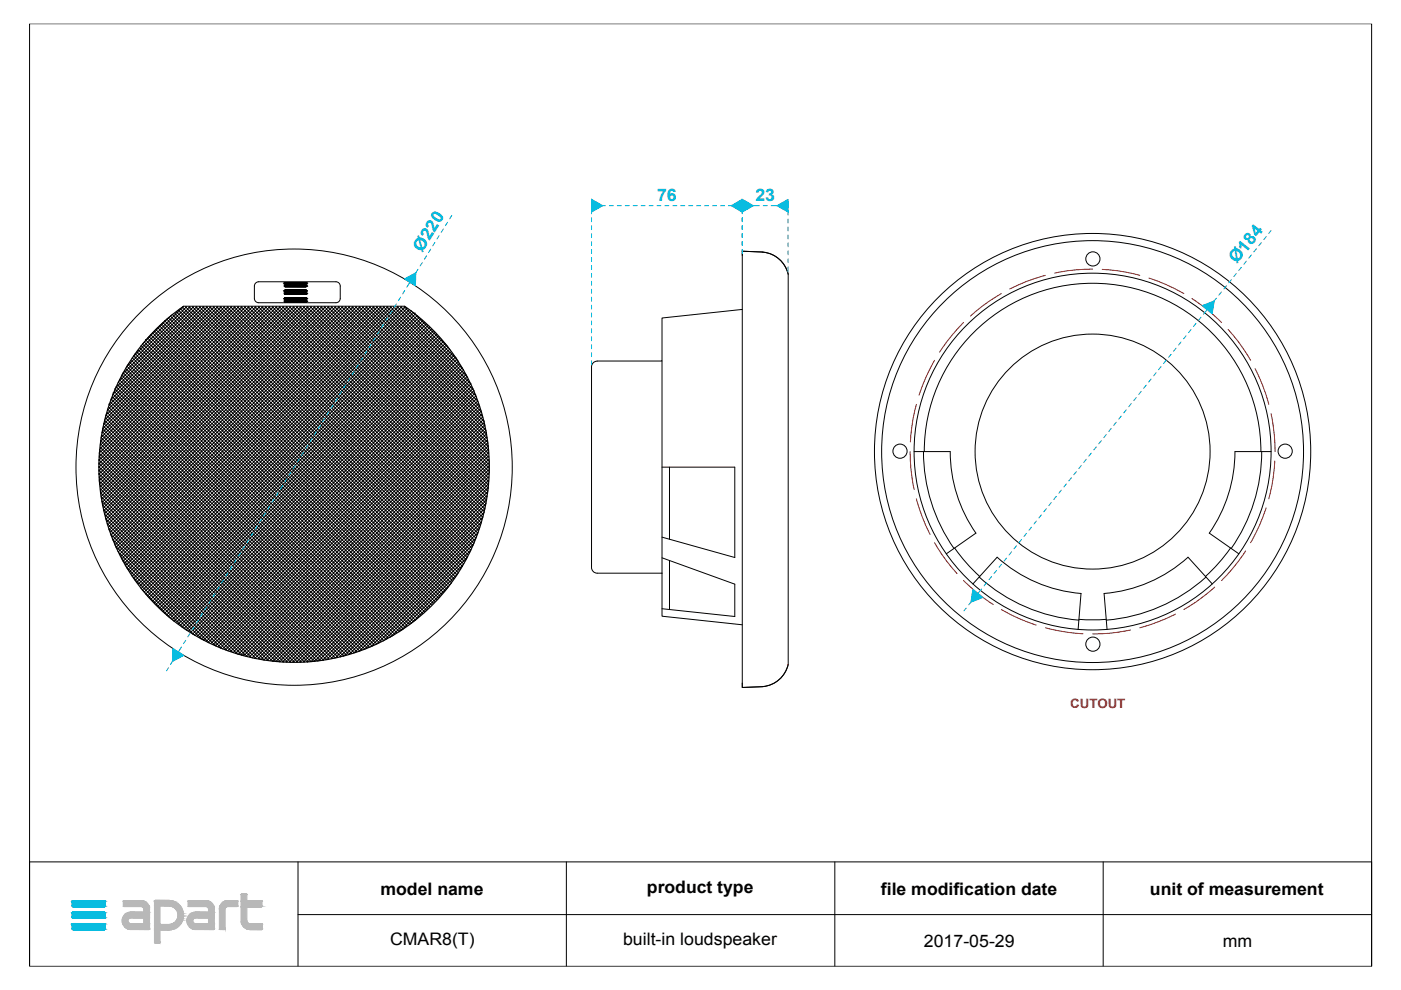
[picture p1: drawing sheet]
<svg xmlns="http://www.w3.org/2000/svg" width="297mm" height="210mm" viewBox="0 0 297 210" stroke-linecap="round" stroke-linejoin="round" font-family="sans-serif">
<defs><g id="words">
<g font-size="3.7" fill="#00c3e4">
<text x="139.3" y="42.6">76</text>
<text x="160.2" y="42.6">23</text>
<text x="89.5" y="53.5" transform="rotate(-58 89.5 53.5)">Ø220</text>
<text x="262.2" y="56" transform="rotate(-51 262.2 56)">Ø184</text>
</g>
<g font-size="3.7">
<text x="80.6" y="189.7">model name</text>
<text x="137.2" y="189.3">product type</text>
<text x="186.8" y="189.7">file modification date</text>
<text x="243.8" y="189.7">unit of measurement</text>
<text x="82.7" y="200.4">CMAR8(T)</text>
<text x="132.1" y="200.4">built-in loudspeaker</text>
<text x="195.9" y="200.8">2017-05-29</text>
<text x="259.3" y="200.8">mm</text>
</g>
<text font-size="2.7" fill="#ff2600" x="226.9" y="150">CUTOUT</text>
</g></defs>
<g fill="none" stroke="#000" stroke-width=".21">
<path d="M6.3 5h284.5v199.9h-284.5zM157.4 54.2v-.9l4.2 .1a6.1 6.1 0 0 1 5.5 4.7v82.8a6.1 6.1 0 0 1-5.3 4.7M161.6 53.5a6 6 0 0 1 5.5 4.6M161.6 53.4l-4.2-.1v91.5M25.9 79.4l-.1 .2M26.1 79.8l.2 .1-.1 .1-.1-.1zM26.5 78.7h.2l-.1 .2-.2-.1zM26.5 79.4l.2 .1-.1 .1h-.2zM26.7 78.1h.1M26.9 79.8l.1 .1-.1 .1zM26.9 78.3l.1 .1-.1 .1zM26.9 79l.1 .1-.1 .2z"/>
<path d="M27 77.6v.1l-.2 .1M27.2 78.7h.2l-.1 .2-.1-.1zM27.2 79.4l.2 .1-.1 .1h-.1zM27.5 78.4l.2-.1 .1 .2h-.2zM27.5 79.1l.2-.1 .1 .2-.2 .1zM27.6 76.8l.2 .1-.1 .2-.2-.1zM27.6 77.6h.2l-.1 .2-.2-.1zM27.6 79.8l.2 .1-.1 .1-.2-.1zM28 78.7h.1v.2l-.2-.1zM28 76.5h.1v.2l-.2-.1zM28 79.4l.1 .1v.1h-.2zM28.1 75.8l-.1 .2"/>
<path d="M28.3 76.9l.1-.1 .1 .2-.1 .1zM28.3 76.2l.1-.1 .1 .2h-.1zM28.3 77.6h.1l.1 .1-.1 .1zM28.3 78.4l.1-.1 .1 .2h-.1zM28.3 79.9l.1-.1 .1 .1-.1 .1zM28.3 79.1l.1-.1 .1 .2-.1 .1zM28.4 75.4h.1M28.4 75.4l.1 .1h-.2M28.6 75.1l.2-.1 .1 .1-.2 .1zM28.6 78l.2-.1 .1 .2-.2 .1zM28.6 77.3l.2-.1 .1 .2h-.2zM28.7 75.7l.2 .1-.1 .2-.2-.1z"/>
<path d="M28.7 76.5h.2l-.1 .2-.2-.1zM28.7 78.7h.2l-.1 .2-.2-.1zM28.7 79.4l.2 .1-.1 .1h-.2zM29.1 74.6l.1 .1v.2l-.2-.1zM29.1 76.8l.1 .1v.2l-.2-.1zM29.1 77.6h.1v.2l-.2-.1zM29.1 79.8l.1 .1v.1l-.2-.1zM29.4 74.3h.1l.1 .1-.1 .1zM29.4 75.1l.1-.1 .1 .1-.1 .1zM29.4 78l.1-.1 .1 .2-.1 .1zM29.4 77.3l.1-.1 .1 .2h-.1zM29.5 75.7l.1 .1-.1 .2-.1-.1z"/>
<path d="M29.5 76.5h.1l-.1 .2-.1-.1zM29.5 78.7h.1l-.1 .2-.1-.1zM29.5 79.4l.1 .1-.1 .1h-.1zM29.8 73.9l.2 .1-.1 .1-.1-.1zM29.8 74.6l.2 .1-.1 .2-.1-.1zM29.8 76.8l.2 .1-.1 .2-.1-.1zM29.8 79.8l.2 .1-.1 .1-.1-.1zM29.8 77.6h.2l-.1 .2-.1-.1zM29.9 73.4h.1M30 73.2l-.1 .2M30.2 75l.1 .1v.1l-.2-.1zM30.2 75.7l.1 .1v.2l-.2-.1z"/>
<path d="M30.2 76.5h.1v.2l-.2-.1zM30.2 78.7h.1v.2l-.2-.1zM30.2 79.4l.1 .1v.1h-.2zM30.2 73h.1M30.3 72.8l-.1 .2M30.5 73.2h.1l.1 .1-.1 .1zM30.5 74l.1-.1 .1 .1-.1 .1zM30.5 74.7l.1-.1 .1 .2-.1 .1zM30.5 76.2l.1-.1 .1 .2h-.1zM30.5 75.4h.1l.1 .1-.1 .1zM30.5 78.4l.1-.1 .1 .2h-.1zM30.5 76.9l.1-.1 .1 .2-.1 .1z"/>
<path d="M30.5 77.6h.1l.1 .1-.1 .1zM30.5 79.1l.1-.1 .1 .2-.1 .1zM30.5 79.9l.1-.1 .1 .1-.1 .1zM30.7 72.4v.2h-.2M30.9 72.2h.1M30.9 72.8l.2 .1-.1 .1-.1-.1zM30.9 75l.2 .1-.1 .1-.1-.1zM30.9 75.7l.2 .1-.1 .2-.1-.1zM30.9 76.5h.2l-.1 .2-.1-.1zM30.9 78.7h.2l-.1 .2-.1-.1zM30.9 79.4l.2 .1-.1 .1h-.1zM31 72l.1 .2h-.2"/>
<path d="M31.2 71.7h.2l.1 .1-.2 .1zM31.2 72.5l.2-.1 .1 .2h-.2zM31.2 73.2h.2l.1 .1-.2 .1zM31.2 74l.2-.1 .1 .1-.2 .1zM31.2 74.7l.2-.1 .1 .2-.2 .1zM31.2 76.2l.2-.1 .1 .2h-.2zM31.2 75.4h.2l.1 .1-.2 .1zM31.2 79.1l.2-.1 .1 .2-.2 .1zM31.2 78.4l.2-.1 .1 .2h-.2zM31.3 76.8l.2 .1-.1 .2-.2-.1zM31.3 77.6h.2l-.1 .2-.2-.1zM31.3 79.8l.2 .1-.1 .1-.2-.1z"/>
<path d="M31.6 71.4l.1-.1 .1 .2h-.1zM31.6 73.6l.1-.1 .1 .2h-.1zM31.6 77.3l.1-.1 .1 .2h-.1zM31.7 72l.1 .1-.1 .2zM31.7 72.8l.1 .1-.1 .1zM31.7 74.3h.1l-.1 .2zM31.7 75l.1 .1-.1 .1zM31.7 75.7l.1 .1-.1 .2zM31.7 76.5h.1l-.1 .2zM31.7 77.9l.1 .1-.1 .2zM31.7 78.7h.1l-.1 .2zM31.7 79.4l.1 .1-.1 .1z"/>
<path d="M32 70.9l.2 .1-.1 .2-.1-.1zM32 71.7l.2 .1-.1 .1-.1-.1zM32 73.9l.2 .1-.1 .1-.1-.1zM32 74.6l.2 .1-.1 .2-.1-.1zM32 76.8l.2 .1-.1 .2-.1-.1zM32 77.6h.2l-.1 .2-.1-.1zM32 79.8l.2 .1-.1 .1-.1-.1zM32.3 70.6h.2l.1 .1-.2 .1zM32.3 71.4l.2-.1 .1 .2h-.2zM32.3 72.9l.2-.1 .1 .1-.2 .1zM32.3 73.6l.2-.1 .1 .2h-.2zM32.3 74.3h.2l.1 .1-.2 .1z"/>
<path d="M32.3 75.1l.2-.1 .1 .1-.2 .1zM32.3 78l.2-.1 .1 .2-.2 .1zM32.3 77.3l.2-.1 .1 .2h-.2zM32.4 72l.2 .1-.1 .2-.2-.1zM32.4 75.7l.2 .1-.1 .2-.2-.1zM32.4 76.5h.2l-.1 .2-.2-.1zM32.4 78.7h.2l-.1 .2-.2-.1zM32.4 79.4l.2 .1-.1 .1h-.2zM32.7 70.3h.2l-.1 .1zM32.8 70.9l.1 .1v.2l-.2-.1zM32.8 71.7l.1 .1v.1l-.2-.1zM32.8 73.9l.1 .1v.1l-.2-.1z"/>
<path d="M32.8 74.6l.1 .1v.2l-.2-.1zM32.8 76.8l.1 .1v.2l-.2-.1zM32.8 77.6h.1v.2l-.2-.1zM32.8 79.8l.1 .1v.1l-.2-.1zM33.1 70.6h.1l.1 .1-.2 .1zM33.1 71.4l.1-.1 .1 .2h-.2zM33.1 72.9l.1-.1 .1 .1-.2 .1zM33.1 73.6l.1-.1 .1 .2h-.2zM33.1 75.1l.1-.1 .1 .1-.2 .1zM33.1 74.3h.1l.1 .1-.2 .1zM33.1 77.3l.1-.1 .1 .2h-.2zM33.1 78l.1-.1 .1 .2-.2 .1z"/>
<path d="M33.1 69.8l.1 .3-.1-.1zM33.1 72l.1 .3-.1-.1zM33.1 75.7l.1 .3-.1-.1zM33.1 76.5l.1 .2-.1-.1zM33.1 78.7l.1 .2-.1-.1zM33.1 79.4l.1 .2h-.1zM33.4 69.5h.2l.1 .1-.2 .1zM33.4 70.3h.3l-.2 .1zM33.4 73.2h.2l.1 .1-.2 .1zM33.4 72.5l.2-.1 .1 .2h-.2zM33.4 76.2l.2-.1 .1 .2h-.2zM33.4 74l.2-.1 .1 .1-.2 .1z"/>
<path d="M33.4 74.7l.2-.1 .1 .2-.2 .1zM33.4 75.4h.2l.1 .1-.2 .1zM33.4 78.4l.2-.1 .1 .2h-.2zM33.4 79.1l.2-.1 .1 .2-.2 .1zM33.5 70.9l.2 .1-.1 .2-.2-.1zM33.5 71.7l.2 .1-.1 .1-.2-.1zM33.5 76.8l.2 .1-.1 .2-.2-.1zM33.5 77.6h.2l-.1 .2-.2-.1zM33.5 79.8l.2 .1-.1 .1-.2-.1zM33.9 69.1l.1 .1v.1l-.2-.1zM33.9 69.8l.1 .1v.2l-.2-.1zM33.9 72l.1 .1v.2l-.2-.1z"/>
<path d="M33.9 72.8l.1 .1v.1l-.2-.1zM33.9 75l.1 .1v.1l-.2-.1zM33.9 75.7l.1 .1v.2l-.2-.1zM33.9 76.5h.1v.2l-.2-.1zM33.9 78.7h.1v.2l-.2-.1zM33.9 79.4l.1 .1v.1h-.2zM34.2 69.5h.1l.1 .1-.1 .1zM34.2 68.8l.1-.1 .1 .2h-.1zM34.2 70.3h.2l-.1 .1zM34.2 73.2h.1l.1 .1-.1 .1zM34.2 72.5l.1-.1 .1 .2h-.1zM34.2 74l.1-.1 .1 .1-.1 .1z"/>
<path d="M34.2 74.7l.1-.1 .1 .2-.1 .1zM34.2 76.2l.1-.1 .1 .2h-.1zM34.2 75.4h.1l.1 .1-.1 .1zM34.2 79.1l.1-.1 .1 .2-.1 .1zM34.2 78.4l.1-.1 .1 .2h-.1zM34.3 70.9l.1 .1-.1 .2-.1-.1zM34.3 71.7l.1 .1-.1 .1-.1-.1zM34.3 76.8l.1 .1-.1 .2-.1-.1zM34.3 77.6h.1l-.1 .2-.1-.1zM34.3 79.8l.1 .1-.1 .1-.1-.1zM34.6 69.1l.2 .1-.1 .1-.2-.1zM34.6 69.8l.2 .1-.1 .2-.2-.1z"/>
<path d="M34.6 72l.2 .1-.1 .2-.2-.1zM34.6 72.8l.2 .1-.1 .1-.2-.1zM34.6 75l.2 .1-.1 .1-.2-.1zM34.6 75.7l.2 .1-.1 .2-.2-.1zM34.6 78.7h.2l-.1 .2-.2-.1zM34.6 76.5h.2l-.1 .2-.2-.1zM34.6 79.4l.2 .1-.1 .1h-.2zM34.9 70.3h.2l-.1 .1zM35 68l.1 .1v.1l-.2-.1zM35 70.9l.1 .1v.2l-.2-.1zM35 71.7l.1 .1v.1l-.2-.1zM35 73.9l.1 .1v.1l-.2-.1z"/>
<path d="M35 74.6l.1 .1v.2l-.2-.1zM35 76.8l.1 .1v.2l-.2-.1zM35 77.6h.1v.2l-.2-.1zM35 79.8l.1 .1v.1l-.2-.1zM35.3 68.4h.1l.1 .1-.1 .1zM35.3 69.2l.1-.1 .1 .1-.1 .1zM35.3 69.9l.1-.1 .1 .2-.1 .1zM35.3 71.4l.1-.1 .1 .2h-.1zM35.3 70.6h.1l.1 .1-.1 .1zM35.3 73.6l.1-.1 .1 .2h-.1zM35.3 74.3h.1l.1 .1-.1 .1zM35.3 72.1l.1-.1 .1 .2-.1 .1z"/>
<path d="M35.3 72.9l.1-.1 .1 .1-.1 .1zM35.3 78l.1-.1 .1 .2-.1 .1zM35.3 75.1l.1-.1 .1 .1-.1 .1zM35.3 76.5h.1l.1 .1zM35.3 75.8l.1-.1 .1 .2-.1 .1zM35.3 77.3l.1-.1 .1 .2h-.1zM35.3 78.7h.1l.1 .1-.1 .1zM35.3 79.5l.1-.1 .1 .2h-.1zM35.4 67.6h.1M35.4 67.6v.2l-.1-.1M35.6 70.3h.3l-.2 .1zM35.7 68l.2 .1-.1 .1-.2-.1z"/>
<path d="M35.7 70.9l.2 .1-.1 .2-.2-.1zM35.7 71.7l.2 .1-.1 .1-.2-.1zM35.7 73.9l.2 .1-.1 .1-.2-.1zM35.7 74.6l.2 .1-.1 .2-.2-.1zM35.7 76.8l.2 .1-.1 .2-.2-.1zM35.7 79.8l.2 .1-.1 .1-.2-.1zM35.7 77.6h.2l-.1 .2-.2-.1zM35.8 67.3v.2l-.2-.1M36 68.4h.2v.1l-.1 .1zM36 67.7l.2-.1v.2h-.1zM36 69.2l.2-.1v.1l-.1 .1zM36 70.6h.2v.1l-.1 .1z"/>
<path d="M36 71.4l.2-.1v.2h-.1zM36 72.9l.2-.1v.1l-.1 .1zM36 73.6l.2-.1v.2h-.1zM36 77.3l.2-.1v.2h-.1zM36 74.3h.2v.1l-.1 .1zM36 75.1l.2-.1v.1l-.1 .1zM36 78l.2-.1v.2l-.1 .1zM36.1 69.8l.1 .1v.2l-.2-.1zM36.1 72l.1 .1v.2l-.2-.1zM36.1 76.5h.1v.2l-.2-.1zM36.1 75.7l.1 .1v.2l-.2-.1zM36.1 78.7h.1v.2l-.2-.1z"/>
<path d="M36.1 79.4l.1 .1v.1h-.2zM36.2 67l-.2 .1M36.4 68.8l.1-.1 .1 .2h-.1zM36.4 68.1l.1-.1 .1 .1-.1 .1zM36.4 70.3h.2l-.1 .1zM36.4 69.5h.1l.1 .1-.1 .1zM36.4 73.2h.1l.1 .1-.1 .1zM36.4 72.5l.1-.1 .1 .2h-.1zM36.4 76.2l.1-.1 .1 .2h-.1zM36.4 75.4h.1l.1 .1-.1 .1zM36.4 74l.1-.1 .1 .1-.1 .1zM36.4 74.7l.1-.1 .1 .2-.1 .1z"/>
<path d="M36.4 79.1l.1-.1 .1 .2-.1 .1zM36.4 78.4l.1-.1 .1 .2h-.1zM36.5 67.3h.1l-.1 .2-.1-.1zM36.5 70.9l.1 .1-.1 .2-.1-.1zM36.5 71.7l.1 .1-.1 .1-.1-.1zM36.5 76.8l.1 .1-.1 .2-.1-.1zM36.5 77.6h.1l-.1 .2-.1-.1zM36.5 79.8l.1 .1-.1 .1-.1-.1zM36.6 66.6l-.1 .1M36.8 66.9l.2 .1-.1 .1-.2-.1zM36.8 69.1l.2 .1-.1 .1-.2-.1zM36.8 69.8l.2 .1-.1 .2-.2-.1z"/>
<path d="M36.8 72l.2 .1-.1 .2-.2-.1zM36.8 72.8l.2 .1-.1 .1-.2-.1zM36.8 75l.2 .1-.1 .1-.2-.1zM36.8 75.7l.2 .1-.1 .2-.2-.1zM36.8 76.5h.2l-.1 .2-.2-.1zM36.8 78.7h.2l-.1 .2-.2-.1zM36.8 79.4l.2 .1-.1 .1h-.2zM37.1 66.6l.2-.1v.2h-.1zM37.1 68.8l.2-.1v.2h-.1zM37.1 68.1l.2-.1v.1l-.1 .1zM37.1 72.5l.2-.1v.2h-.1zM37.1 70.3h.2l-.1 .1z"/>
<path d="M37.1 69.5h.2v.1l-.1 .1zM37.1 73.2h.2v.1l-.1 .1zM37.1 76.2l.2-.1v.2h-.1zM37.1 75.4h.2v.1l-.1 .1zM37.1 74l.2-.1v.1l-.1 .1zM37.1 74.7l.2-.1v.2l-.1 .1zM37.1 78.4l.2-.1v.2h-.1zM37.1 79.1l.2-.1v.2l-.1 .1zM37.2 67.3h.1v.2l-.2-.1zM37.2 71.7l.1 .1v.1l-.2-.1zM37.2 70.9l.1 .1v.2l-.2-.1zM37.2 76.8l.1 .1v.2l-.2-.1z"/>
<path d="M37.2 77.6h.1v.2l-.2-.1zM37.2 79.8l.1 .1v.1l-.2-.1zM37.6 66.2h.1l-.1 .2-.1-.1zM37.6 66.9l.1 .1-.1 .1-.1-.1zM37.6 69.1l.1 .1-.1 .1-.1-.1zM37.6 69.8l.1 .1-.1 .2-.1-.1zM37.6 72l.1 .1-.1 .2-.1-.1zM37.6 72.8l.1 .1-.1 .1-.1-.1zM37.6 75l.1 .1-.1 .1-.1-.1zM37.6 75.7l.1 .1-.1 .2-.1-.1zM37.6 76.5h.1l-.1 .2-.1-.1zM37.6 78.7h.1l-.1 .2-.1-.1z"/>
<path d="M37.6 79.4l.1 .1-.1 .1h-.1zM37.8 65.9l.2-.1 .1 .1-.2 .1zM37.8 66.6l.2-.1 .1 .2h-.2zM37.8 67.3h.2l.1 .1-.2 .1zM37.8 68.1l.2-.1 .1 .1-.2 .1zM37.8 68.8l.2-.1 .1 .2h-.2zM37.8 69.5h.2l.1 .1-.2 .1zM37.8 70.3h.3l-.2 .1zM37.8 71l.2-.1 .1 .2-.2 .1zM37.8 71.8l.2-.1 .1 .1zM37.8 75.4h.2l.1 .1-.2 .1zM37.8 72.5l.2-.1 .1 .2h-.2z"/>
<path d="M37.8 74l.2-.1 .1 .1-.2 .1zM37.8 73.2h.2l.1 .1-.2 .1zM37.8 74.7l.2-.1 .1 .2-.2 .1zM37.8 76.9l.2-.1 .1 .2-.2 .1zM37.8 76.2l.2-.1 .1 .2h-.2zM37.8 77.6h.2l.1 .1-.2 .1zM37.8 78.4l.2-.1 .1 .2h-.2zM37.8 79.9l.2-.1 .1 .1-.2 .1zM37.8 79.1l.2-.1 .1 .2-.2 .1zM38.2 67.7l.2-.1v.2h-.1zM38.2 65.5l.2 .1h-.1zM38.2 66.2h.2v.1l-.1 .1z"/>
<path d="M38.2 67l.2-.1v.1zM38.2 68.4h.2v.1l-.1 .1zM38.2 71.4l.2-.1v.2h-.1zM38.2 69.2l.2-.1v.1l-.1 .1zM38.2 69.9l.2-.1v.2l-.1 .1zM38.2 70.6h.2v.1l-.1 .1zM38.2 74.3h.2v.1l-.1 .1zM38.2 73.6l.2-.1v.2h-.1zM38.2 72.1l.2-.1v.2l-.1 .1zM38.2 72.9l.2-.1v.1l-.1 .1zM38.2 78l.2-.1v.2l-.1 .1zM38.2 77.3l.2-.1v.2h-.1z"/>
<path d="M38.2 75.1l.2-.1v.1l-.1 .1zM38.2 75.8l.2-.1v.2l-.1 .1zM38.2 76.5h.2v.1zM38.2 78.7h.2v.1l-.1 .1zM38.2 79.5l.2-.1v.2h-.1zM38.6 70.3h.2l-.1 .1zM38.7 67.3h.1l-.1 .2-.1-.1zM38.7 68l.1 .1-.1 .1-.1-.1zM38.7 70.9l.1 .1-.1 .2-.1-.1zM38.7 71.7l.1 .1-.1 .1-.1-.1zM38.7 73.9l.1 .1-.1 .1-.1-.1zM38.7 74.6l.1 .1-.1 .2-.1-.1z"/>
<path d="M38.7 76.8l.1 .1-.1 .2-.1-.1zM38.7 77.6h.1l-.1 .2-.1-.1zM38.7 79.8l.1 .1-.1 .1-.1-.1zM38.7 65.1v.2l-.1-.1M38.9 64.9h46.9M38.9 65.5l.3 .1h-.2zM38.9 66.2h.2l.1 .1-.2 .1zM38.9 67l.2-.1 .1 .1zM38.9 70.6h.2l.1 .1-.2 .1zM38.9 68.4h.2l.1 .1-.2 .1zM38.9 67.7l.2-.1 .1 .2h-.2zM38.9 69.2l.2-.1 .1 .1-.2 .1z"/>
<path d="M38.9 69.9l.2-.1 .1 .2-.2 .1zM38.9 74.3h.2l.1 .1-.2 .1zM38.9 71.4l.2-.1 .1 .2h-.2zM38.9 72.1l.2-.1 .1 .2-.2 .1zM38.9 73.6l.2-.1 .1 .2h-.2zM38.9 72.9l.2-.1 .1 .1-.2 .1zM38.9 76.5h.2l.1 .1zM38.9 75.1l.2-.1 .1 .1-.2 .1zM38.9 75.8l.2-.1 .1 .2-.2 .1zM38.9 78l.2-.1 .1 .2-.2 .1zM38.9 77.3l.2-.1 .1 .2h-.2zM38.9 78.7h.2l.1 .1-.2 .1z"/>
<path d="M38.9 79.5l.2-.1 .1 .2h-.2zM39.3 70.3h.2l-.1 .1zM39.4 65.1h.1v.2l-.2-.1zM39.4 67.3h.1v.2l-.2-.1zM39.4 68l.1 .1v.1l-.2-.1zM39.4 70.9l.1 .1v.2l-.2-.1zM39.4 71.7l.1 .1v.1l-.2-.1zM39.4 73.9l.1 .1v.1l-.2-.1zM39.4 74.6l.1 .1v.2l-.2-.1zM39.4 76.8l.1 .1v.2l-.2-.1zM39.4 77.6h.1v.2l-.2-.1zM39.4 79.8l.1 .1v.1l-.2-.1z"/>
<path d="M39.7 65.5l.2 .1h-.1zM39.8 66.2h.1l-.1 .2-.1-.1zM39.8 66.9l.1 .1-.1 .1-.1-.1zM39.8 69.1l.1 .1-.1 .1-.1-.1zM39.8 69.8l.1 .1-.1 .2-.1-.1zM39.8 72.8l.1 .1-.1 .1-.1-.1zM39.8 72l.1 .1-.1 .2-.1-.1zM39.8 75l.1 .1-.1 .1-.1-.1zM39.8 75.7l.1 .1-.1 .2-.1-.1zM39.8 76.5h.1l-.1 .2-.1-.1zM39.8 78.7h.1l-.1 .2-.1-.1zM39.8 79.4l.1 .1-.1 .1h-.1z"/>
<path d="M40 65.9l.2-.1 .1 .1-.2 .1zM40 66.6l.2-.1 .1 .2h-.2zM40 65.1h.2l.1 .1-.2 .1zM40 70.3h.3l-.2 .1zM40 69.5h.2l.1 .1-.2 .1zM40 67.3h.2l.1 .1-.2 .1zM40 68.1l.2-.1 .1 .1-.2 .1zM40 71.8l.2-.1 .1 .1zM40 68.8l.2-.1 .1 .2h-.2zM40 72.5l.2-.1 .1 .2h-.2zM40 73.2h.2l.1 .1-.2 .1zM40 71l.2-.1 .1 .2-.2 .1z"/>
<path d="M40 76.2l.2-.1 .1 .2h-.2zM40 75.4h.2l.1 .1-.2 .1zM40 74l.2-.1 .1 .1-.2 .1zM40 74.7l.2-.1 .1 .2-.2 .1zM40 79.1l.2-.1 .1 .2-.2 .1zM40 78.4l.2-.1 .1 .2h-.2zM40 76.9l.2-.1 .1 .2-.2 .1zM40 77.6h.2l.1 .1-.2 .1zM40 79.9l.2-.1 .1 .1-.2 .1zM40.4 65.5l.2 .1h-.1zM40.5 66.2h.1v.2l-.2-.1zM40.5 66.9l.1 .1v.1l-.2-.1z"/>
<path d="M40.5 69.1l.1 .1v.1l-.2-.1zM40.5 69.8l.1 .1v.2l-.2-.1zM40.5 72l.1 .1v.2l-.2-.1zM40.5 72.8l.1 .1v.1l-.2-.1zM40.5 75l.1 .1v.1l-.2-.1zM40.5 75.7l.1 .1v.2l-.2-.1zM40.5 76.5h.1v.2l-.2-.1zM40.5 78.7h.1v.2l-.2-.1zM40.5 79.4l.1 .1v.1h-.2zM40.8 66.6l.1-.1 .1 .2h-.1zM40.8 68.8l.1-.1 .1 .2h-.1zM40.8 65.9l.1-.1 .1 .1-.1 .1z"/>
<path d="M40.8 68.1l.1-.1 .1 .1-.1 .1zM40.8 73.2h.1l.1 .1-.1 .1zM40.8 70.3h.2l-.1 .1zM40.8 69.5h.1l.1 .1-.1 .1zM40.8 72.5l.1-.1 .1 .2h-.1zM40.8 74l.1-.1 .1 .1-.1 .1zM40.8 74.7l.1-.1 .1 .2-.1 .1zM40.8 76.2l.1-.1 .1 .2h-.1zM40.8 75.4h.1l.1 .1-.1 .1zM40.8 79.1l.1-.1 .1 .2-.1 .1zM40.8 78.4l.1-.1 .1 .2h-.1zM40.9 65.1h.1l-.1 .2-.1-.1z"/>
<path d="M40.9 67.3h.1l-.1 .2-.1-.1zM40.9 70.9l.1 .1-.1 .2-.1-.1zM40.9 71.7l.1 .1-.1 .1-.1-.1zM40.9 76.8l.1 .1-.1 .2-.1-.1zM40.9 77.6h.1l-.1 .2-.1-.1zM40.9 79.8l.1 .1-.1 .1-.1-.1zM41.2 65.5l.2 .1h-.2zM41.2 67.7l.1-.1 .1 .2h-.2zM41.2 67l.1-.1 .1 .1zM41.2 66.2h.1l.1 .1-.2 .1zM41.2 71.4l.1-.1 .1 .2h-.2zM41.2 70.6h.1l.1 .1-.2 .1z"/>
<path d="M41.2 68.4h.1l.1 .1-.2 .1zM41.2 73.6l.1-.1 .1 .2h-.2zM41.2 69.2l.1-.1 .1 .1-.2 .1zM41.2 69.9l.1-.1 .1 .2-.2 .1zM41.2 72.1l.1-.1 .1 .2-.2 .1zM41.2 76.5h.1l.1 .1zM41.2 72.9l.1-.1 .1 .1-.2 .1zM41.2 77.3l.1-.1 .1 .2h-.2zM41.2 74.3h.1l.1 .1-.2 .1zM41.2 75.1l.1-.1 .1 .1-.2 .1zM41.2 78l.1-.1 .1 .2-.2 .1zM41.2 75.8l.1-.1 .1 .2-.2 .1z"/>
<path d="M41.2 78.7h.1l.1 .1-.2 .1zM41.2 79.5l.1-.1 .1 .2h-.2zM41.5 70.3h.2l-.1 .1zM41.6 65.1h.1v.2l-.2-.1zM41.6 67.3h.1v.2l-.2-.1zM41.6 68l.1 .1v.1l-.2-.1zM41.6 70.9l.1 .1v.2l-.2-.1zM41.6 71.7l.1 .1v.1l-.2-.1zM41.6 73.9l.1 .1v.1l-.2-.1zM41.6 74.6l.1 .1v.2l-.2-.1zM41.6 76.8l.1 .1v.2l-.2-.1zM41.6 77.6h.1v.2l-.2-.1z"/>
<path d="M41.6 79.8l.1 .1v.1l-.2-.1zM41.9 68.4h.1l.1 .1-.1 .1zM41.9 67.7l.1-.1 .1 .2h-.1zM41.9 65.5l.2 .1h-.1zM41.9 67l.1-.1 .1 .1zM41.9 70.6h.1l.1 .1-.1 .1zM41.9 69.2l.1-.1 .1 .1-.1 .1zM41.9 73.6l.1-.1 .1 .2h-.1zM41.9 71.4l.1-.1 .1 .2h-.1zM41.9 74.3h.1l.1 .1-.1 .1zM41.9 72.9l.1-.1 .1 .1-.1 .1zM41.9 75.1l.1-.1 .1 .1-.1 .1z"/>
<path d="M41.9 77.3l.1-.1 .1 .2h-.1zM41.9 78l.1-.1 .1 .2-.1 .1zM42 66.2h.1l-.1 .2-.1-.1zM42 69.8l.1 .1-.1 .2-.1-.1zM42 72l.1 .1-.1 .2-.1-.1zM42 75.7l.1 .1-.1 .2-.1-.1zM42 76.5h.1l-.1 .2-.1-.1zM42 78.7h.1l-.1 .2-.1-.1zM42 79.4l.1 .1-.1 .1h-.1zM42.3 70.3h.2l-.2 .1zM42.3 65.1h.2l-.1 .2-.1-.1zM42.3 67.3h.2l-.1 .2-.1-.1z"/>
<path d="M42.3 68l.2 .1-.1 .1-.1-.1zM42.3 70.9l.2 .1-.1 .2-.1-.1zM42.3 71.7l.2 .1-.1 .1-.1-.1zM42.3 73.9l.2 .1-.1 .1-.1-.1zM42.3 74.6l.2 .1-.1 .2-.1-.1zM42.3 76.8l.2 .1-.1 .2-.1-.1zM42.3 77.6h.2l-.1 .2-.1-.1zM42.3 79.8l.2 .1-.1 .1-.1-.1zM42.6 65.5l.2 .1h-.1zM42.6 66.2h.2v.1l-.1 .1zM42.6 67l.2-.1v.1zM42.6 67.7l.2-.1v.2h-.1z"/>
<path d="M42.6 68.4h.2v.1l-.1 .1zM42.6 69.2l.2-.1v.1l-.1 .1zM42.6 69.9l.2-.1v.2l-.1 .1zM42.6 70.6h.2v.1l-.1 .1zM42.6 72.1l.2-.1v.2l-.1 .1zM42.6 71.4l.2-.1v.2h-.1zM42.6 72.9l.2-.1v.1l-.1 .1zM42.6 73.6l.2-.1v.2h-.1zM42.6 75.1l.2-.1v.1l-.1 .1zM42.6 78l.2-.1v.2l-.1 .1zM42.6 74.3h.2v.1l-.1 .1zM42.6 75.8l.2-.1v.2l-.1 .1z"/>
<path d="M42.6 76.5h.2v.1zM42.6 77.3l.2-.1v.2h-.1zM42.6 78.7h.2v.1l-.1 .1zM42.6 79.5l.2-.1v.2h-.1zM43 65.9l.1-.1 .1 .1-.1 .1zM43 68.8l.1-.1 .1 .2h-.1zM43 69.5h.1l.1 .1-.1 .1zM43 66.6l.1-.1 .1 .2h-.1zM43 70.3h.2l-.1 .1zM43 72.5l.1-.1 .1 .2h-.1zM43 68.1l.1-.1 .1 .1-.1 .1zM43 73.2h.1l.1 .1-.1 .1z"/>
<path d="M43 75.4h.1l.1 .1-.1 .1zM43 78.4l.1-.1 .1 .2h-.1zM43 76.2l.1-.1 .1 .2h-.1zM43 74l.1-.1 .1 .1-.1 .1zM43 79.1l.1-.1 .1 .2-.1 .1zM43 74.7l.1-.1 .1 .2-.1 .1zM43.1 65.1h.1l-.1 .2-.1-.1zM43.1 67.3h.1l-.1 .2-.1-.1zM43.1 71.7l.1 .1-.1 .1-.1-.1zM43.1 70.9l.1 .1-.1 .2-.1-.1zM43.1 76.8l.1 .1-.1 .2-.1-.1zM43.1 77.6h.1l-.1 .2-.1-.1z"/>
<path d="M43.1 79.8l.1 .1-.1 .1-.1-.1zM43.4 65.5l.2 .1h-.2zM43.4 66.2h.2l-.1 .2-.1-.1zM43.4 66.9l.2 .1-.1 .1-.1-.1zM43.4 69.1l.2 .1-.1 .1-.1-.1zM43.4 69.8l.2 .1-.1 .2-.1-.1zM43.4 72l.2 .1-.1 .2-.1-.1zM43.4 72.8l.2 .1-.1 .1-.1-.1zM43.4 75l.2 .1-.1 .1-.1-.1zM43.4 75.7l.2 .1-.1 .2-.1-.1zM43.4 76.5h.2l-.1 .2-.1-.1zM43.4 78.7h.2l-.1 .2-.1-.1z"/>
<path d="M43.4 79.4l.2 .1-.1 .1h-.1zM43.7 66.6l.2-.1 .1 .2h-.2zM43.7 65.9l.2-.1 .1 .1-.2 .1zM43.7 65.1h.2l.1 .1-.2 .1zM43.7 67.3h.2l.1 .1-.2 .1zM43.7 72.5l.2-.1 .1 .2h-.2zM43.7 68.8l.2-.1 .1 .2h-.2zM43.7 68.1l.2-.1 .1 .1-.2 .1zM43.7 71.8l.2-.1 .1 .1zM43.7 73.2h.2l.1 .1-.2 .1zM43.7 70.3h.3l-.2 .1zM43.7 69.5h.2l.1 .1-.2 .1z"/>
<path d="M43.7 71l.2-.1 .1 .2-.2 .1zM43.7 78.4l.2-.1 .1 .2h-.2zM43.7 74l.2-.1 .1 .1-.2 .1zM43.7 74.7l.2-.1 .1 .2-.2 .1zM43.7 79.1l.2-.1 .1 .2-.2 .1zM43.7 76.2l.2-.1 .1 .2h-.2zM43.7 75.4h.2l.1 .1-.2 .1zM43.7 76.9l.2-.1 .1 .2-.2 .1zM43.7 77.6h.2l.1 .1-.2 .1zM43.7 79.9l.2-.1 .1 .1-.2 .1zM44.1 65.5l.2 .1h-.1zM44.2 66.2h.1v.2l-.2-.1z"/>
<path d="M44.2 66.9l.1 .1v.1l-.2-.1zM44.2 69.1l.1 .1v.1l-.2-.1zM44.2 69.8l.1 .1v.2l-.2-.1zM44.2 72l.1 .1v.2l-.2-.1zM44.2 72.8l.1 .1v.1l-.2-.1zM44.2 75l.1 .1v.1l-.2-.1zM44.2 75.7l.1 .1v.2l-.2-.1zM44.2 78.7h.1v.2l-.2-.1zM44.2 76.5h.1v.2l-.2-.1zM44.2 79.4l.1 .1v.1h-.2zM44.5 70.3h.2l-.2 .1zM44.5 65.1h.2l-.1 .2-.1-.1z"/>
<path d="M44.5 67.3h.2l-.1 .2-.1-.1zM44.5 68l.2 .1-.1 .1-.1-.1zM44.5 70.9l.2 .1-.1 .2-.1-.1zM44.5 71.7l.2 .1-.1 .1-.1-.1zM44.5 73.9l.2 .1-.1 .1-.1-.1zM44.5 74.6l.2 .1-.1 .2-.1-.1zM44.5 76.8l.2 .1-.1 .2-.1-.1zM44.5 77.6h.2l-.1 .2-.1-.1zM44.5 79.8l.2 .1-.1 .1-.1-.1zM44.8 67.7l.2-.1 .1 .2h-.2zM44.8 67l.2-.1 .1 .1zM44.8 65.5l.3 .1h-.2z"/>
<path d="M44.8 70.6h.2l.1 .1-.2 .1zM44.8 68.4h.2l.1 .1-.2 .1zM44.8 66.2h.2l.1 .1-.2 .1zM44.8 71.4l.2-.1 .1 .2h-.2zM44.8 73.6l.2-.1 .1 .2h-.2zM44.8 69.2l.2-.1 .1 .1-.2 .1zM44.8 69.9l.2-.1 .1 .2-.2 .1zM44.8 77.3l.2-.1 .1 .2h-.2zM44.8 76.5h.2l.1 .1zM44.8 74.3h.2l.1 .1-.2 .1zM44.8 72.1l.2-.1 .1 .2-.2 .1zM44.8 78l.2-.1 .1 .2-.2 .1z"/>
<path d="M44.8 72.9l.2-.1 .1 .1-.2 .1zM44.8 75.1l.2-.1 .1 .1-.2 .1zM44.8 75.8l.2-.1 .1 .2-.2 .1zM44.8 78.7h.2l.1 .1-.2 .1zM44.8 79.5l.2-.1 .1 .2h-.2zM45.2 70.3h.2l-.1 .1zM45.3 65.1h.1v.2l-.2-.1zM45.3 67.3h.1v.2l-.2-.1zM45.3 68l.1 .1v.1l-.2-.1zM45.3 70.9l.1 .1v.2l-.2-.1zM45.3 71.7l.1 .1v.1l-.2-.1zM45.3 73.9l.1 .1v.1l-.2-.1z"/>
<path d="M45.3 76.8l.1 .1v.2l-.2-.1zM45.3 74.6l.1 .1v.2l-.2-.1zM45.3 79.8l.1 .1v.1l-.2-.1zM45.3 77.6h.1v.2l-.2-.1zM45.6 65.5l.2 .1h-.1zM45.6 67l.1-.1 .1 .1zM45.6 70.6h.1l.1 .1-.1 .1zM45.6 68.4h.1l.1 .1-.1 .1zM45.6 67.7l.1-.1 .1 .2h-.1zM45.6 71.4l.1-.1 .1 .2h-.1zM45.6 69.2l.1-.1 .1 .1-.1 .1zM45.6 72.9l.1-.1 .1 .1-.1 .1z"/>
<path d="M45.6 77.3l.1-.1 .1 .2h-.1zM45.6 73.6l.1-.1 .1 .2h-.1zM45.6 74.3h.1l.1 .1-.1 .1zM45.6 75.1l.1-.1 .1 .1-.1 .1zM45.6 78l.1-.1 .1 .2-.1 .1zM45.7 66.2h.1l-.1 .2-.1-.1zM45.7 69.8l.1 .1-.1 .2-.1-.1zM45.7 72l.1 .1-.1 .2-.1-.1zM45.7 76.5h.1l-.1 .2-.1-.1zM45.7 75.7l.1 .1-.1 .2-.1-.1zM45.7 78.7h.1l-.1 .2-.1-.1zM45.7 79.4l.1 .1-.1 .1h-.1z"/>
<path d="M45.9 65.9l.2-.1 .1 .1-.2 .1zM45.9 66.6l.2-.1 .1 .2h-.2zM45.9 68.8l.2-.1 .1 .2h-.2zM45.9 70.3h.3l-.2 .1zM45.9 69.5h.2l.1 .1-.2 .1zM45.9 65.1h.2l.1 .1-.2 .1zM45.9 72.5l.2-.1 .1 .2h-.2zM45.9 71.8l.2-.1 .1 .1zM45.9 73.2h.2l.1 .1-.2 .1zM45.9 67.3h.2l.1 .1-.2 .1zM45.9 68.1l.2-.1 .1 .1-.2 .1zM45.9 76.2l.2-.1 .1 .2h-.2z"/>
<path d="M45.9 75.4h.2l.1 .1-.2 .1zM45.9 71l.2-.1 .1 .2-.2 .1zM45.9 78.4l.2-.1 .1 .2h-.2zM45.9 79.1l.2-.1 .1 .2-.2 .1zM45.9 74l.2-.1 .1 .1-.2 .1zM45.9 74.7l.2-.1 .1 .2-.2 .1zM45.9 76.9l.2-.1 .1 .2-.2 .1zM45.9 77.6h.2l.1 .1-.2 .1zM45.9 79.9l.2-.1 .1 .1-.2 .1zM46.3 65.5l.2 .1h-.1zM46.4 66.2h.1v.2l-.2-.1zM46.4 66.9l.1 .1v.1l-.2-.1z"/>
<path d="M46.4 69.1l.1 .1v.1l-.2-.1zM46.4 69.8l.1 .1v.2l-.2-.1zM46.4 72l.1 .1v.2l-.2-.1zM46.4 72.8l.1 .1v.1l-.2-.1zM46.4 75l.1 .1v.1l-.2-.1zM46.4 75.7l.1 .1v.2l-.2-.1zM46.4 76.5h.1v.2l-.2-.1zM46.4 78.7h.1v.2l-.2-.1zM46.4 79.4l.1 .1v.1h-.2zM46.7 65.9l.1-.1 .1 .1-.1 .1zM46.7 68.8l.1-.1 .1 .2h-.1zM46.7 69.5h.1l.1 .1-.1 .1z"/>
<path d="M46.7 70.3h.2l-.1 .1zM46.7 66.6l.1-.1 .1 .2h-.1zM46.7 68.1l.1-.1 .1 .1-.1 .1zM46.7 75.4h.1l.1 .1-.1 .1zM46.7 72.5l.1-.1 .1 .2h-.1zM46.7 76.2l.1-.1 .1 .2h-.1zM46.7 73.2h.1l.1 .1-.1 .1zM46.7 74l.1-.1 .1 .1-.1 .1zM46.7 78.4l.1-.1 .1 .2h-.1zM46.7 74.7l.1-.1 .1 .2-.1 .1zM46.7 79.1l.1-.1 .1 .2-.1 .1zM46.8 65.1h.1l-.1 .2-.1-.1z"/>
<path d="M46.8 67.3h.1l-.1 .2-.1-.1zM46.8 71.7l.1 .1-.1 .1-.1-.1zM46.8 70.9l.1 .1-.1 .2-.1-.1zM46.8 76.8l.1 .1-.1 .2-.1-.1zM46.8 77.6h.1l-.1 .2-.1-.1zM46.8 79.8l.1 .1-.1 .1-.1-.1zM47.1 65.5l.2 .1h-.2zM47.1 66.2h.2l-.1 .2-.1-.1zM47.1 66.9l.2 .1-.1 .1-.1-.1zM47.1 69.1l.2 .1-.1 .1-.1-.1zM47.1 69.8l.2 .1-.1 .2-.1-.1zM47.1 72l.2 .1-.1 .2-.1-.1z"/>
<path d="M47.1 72.8l.2 .1-.1 .1-.1-.1zM47.1 75l.2 .1-.1 .1-.1-.1zM47.1 75.7l.2 .1-.1 .2-.1-.1zM47.1 76.5h.2l-.1 .2-.1-.1zM47.1 78.7h.2l-.1 .2-.1-.1zM47.1 79.4l.2 .1-.1 .1h-.1zM47.4 70.3h.2l-.1 .1zM47.4 65.1h.2v.1l-.1 .1zM47.4 69.5h.2v.1l-.1 .1zM47.4 65.9l.2-.1v.1l-.1 .1zM47.4 66.6l.2-.1v.2h-.1zM47.4 67.3h.2v.1l-.1 .1z"/>
<path d="M47.4 68.1l.2-.1v.1l-.1 .1zM47.4 68.8l.2-.1v.2h-.1zM47.4 71l.2-.1v.2l-.1 .1zM47.4 71.8l.2-.1v.1zM47.4 75.4h.2v.1l-.1 .1zM47.4 72.5l.2-.1v.2h-.1zM47.4 74l.2-.1v.1l-.1 .1zM47.4 73.2h.2v.1l-.1 .1zM47.4 74.7l.2-.1v.2l-.1 .1zM47.4 76.9l.2-.1v.2l-.1 .1zM47.4 76.2l.2-.1v.2h-.1zM47.4 77.6h.2v.1l-.1 .1z"/>
<path d="M47.4 78.4l.2-.1v.2h-.1zM47.4 79.9l.2-.1v.1l-.1 .1zM47.4 79.1l.2-.1v.2l-.1 .1zM47.8 65.5l.2 .1h-.1zM47.8 67.7l.1-.1 .1 .2h-.1zM47.8 67l.1-.1 .1 .1zM47.8 68.4h.1l.1 .1-.1 .1zM47.8 70.6h.1l.1 .1-.1 .1zM47.8 71.4l.1-.1 .1 .2h-.1zM47.8 74.3h.1l.1 .1-.1 .1zM47.8 69.2l.1-.1 .1 .1-.1 .1zM47.8 78l.1-.1 .1 .2-.1 .1z"/>
<path d="M47.8 77.3l.1-.1 .1 .2h-.1zM47.8 73.6l.1-.1 .1 .2h-.1zM47.8 72.9l.1-.1 .1 .1-.1 .1zM47.8 75.1l.1-.1 .1 .1-.1 .1zM47.9 66.2h.1l-.1 .2-.1-.1zM47.9 69.8l.1 .1-.1 .2-.1-.1zM47.9 76.5h.1l-.1 .2-.1-.1zM47.9 72l.1 .1-.1 .2-.1-.1zM47.9 75.7l.1 .1-.1 .2-.1-.1zM47.9 78.7h.1l-.1 .2-.1-.1zM47.9 79.4l.1 .1-.1 .1h-.1zM48.2 70.3h.2l-.2 .1z"/>
<path d="M48.2 65.1h.2l-.1 .2-.1-.1zM48.2 67.3h.2l-.1 .2-.1-.1zM48.2 68l.2 .1-.1 .1-.1-.1zM48.2 70.9l.2 .1-.1 .2-.1-.1zM48.2 71.7l.2 .1-.1 .1-.1-.1zM48.2 73.9l.2 .1-.1 .1-.1-.1zM48.2 74.6l.2 .1-.1 .2-.1-.1zM48.2 76.8l.2 .1-.1 .2-.1-.1zM48.2 77.6h.2l-.1 .2-.1-.1zM48.2 79.8l.2 .1-.1 .1-.1-.1zM48.5 67.7l.2-.1v.2h-.1zM48.5 68.4h.2v.1l-.1 .1z"/>
<path d="M48.5 65.5l.2 .1h-.1zM48.5 66.2h.2v.1l-.1 .1zM48.5 67l.2-.1v.1zM48.5 70.6h.2v.1l-.1 .1zM48.5 73.6l.2-.1v.2h-.1zM48.5 69.2l.2-.1v.1l-.1 .1zM48.5 69.9l.2-.1v.2l-.1 .1zM48.5 74.3h.2v.1l-.1 .1zM48.5 71.4l.2-.1v.2h-.1zM48.5 72.1l.2-.1v.2l-.1 .1zM48.5 72.9l.2-.1v.1l-.1 .1zM48.5 76.5h.2v.1z"/>
<path d="M48.5 75.1l.2-.1v.1l-.1 .1zM48.5 75.8l.2-.1v.2l-.1 .1zM48.5 78l.2-.1v.2l-.1 .1zM48.5 77.3l.2-.1v.2h-.1zM48.5 78.7h.2v.1l-.1 .1zM48.5 79.5l.2-.1v.2h-.1zM48.9 70.3h.2l-.1 .1zM49 65.1h.1l-.1 .2-.1-.1zM49 67.3h.1l-.1 .2-.1-.1zM49 68l.1 .1-.1 .1-.1-.1zM49 70.9l.1 .1-.1 .2-.1-.1zM49 71.7l.1 .1-.1 .1-.1-.1z"/>
<path d="M49 73.9l.1 .1-.1 .1-.1-.1zM49 74.6l.1 .1-.1 .2-.1-.1zM49 76.8l.1 .1-.1 .2-.1-.1zM49 77.6h.1l-.1 .2-.1-.1zM49 79.8l.1 .1-.1 .1-.1-.1zM49.3 65.5l.2 .1h-.2zM49.3 66.2h.2l-.1 .2-.1-.1zM49.3 66.9l.2 .1-.1 .1-.1-.1zM49.3 69.1l.2 .1-.1 .1-.1-.1zM49.3 69.8l.2 .1-.1 .2-.1-.1zM49.3 72l.2 .1-.1 .2-.1-.1zM49.3 72.8l.2 .1-.1 .1-.1-.1z"/>
<path d="M49.3 75l.2 .1-.1 .1-.1-.1zM49.3 75.7l.2 .1-.1 .2-.1-.1zM49.3 76.5h.2l-.1 .2-.1-.1zM49.3 78.7h.2l-.1 .2-.1-.1zM49.3 79.4l.2 .1-.1 .1h-.1zM49.6 66.6l.2-.1v.2h-.1zM49.6 68.8l.2-.1v.2h-.1zM49.6 69.5h.2v.1l-.1 .1zM49.6 65.9l.2-.1v.1l-.1 .1zM49.6 65.1h.2v.1l-.1 .1zM49.6 73.2h.2v.1l-.1 .1zM49.6 67.3h.2v.1l-.1 .1z"/>
<path d="M49.6 72.5l.2-.1v.2h-.1zM49.6 70.3h.2l-.1 .1zM49.6 68.1l.2-.1v.1l-.1 .1zM49.6 76.2l.2-.1v.2h-.1zM49.6 75.4h.2v.1l-.1 .1zM49.6 71.8l.2-.1v.1zM49.6 71l.2-.1v.2l-.1 .1zM49.6 79.1l.2-.1v.2l-.1 .1zM49.6 78.4l.2-.1v.2h-.1zM49.6 74l.2-.1v.1l-.1 .1zM49.6 74.7l.2-.1v.2l-.1 .1zM49.6 76.9l.2-.1v.2l-.1 .1z"/>
<path d="M49.6 77.6h.2v.1l-.1 .1zM49.6 79.9l.2-.1v.1l-.1 .1zM50 65.5l.2 .1h-.1zM50.1 66.2h.1l-.1 .2-.1-.1zM50.1 66.9l.1 .1-.1 .1-.1-.1zM50.1 69.1l.1 .1-.1 .1-.1-.1zM50.1 69.8l.1 .1-.1 .2-.1-.1zM50.1 72l.1 .1-.1 .2-.1-.1zM50.1 72.8l.1 .1-.1 .1-.1-.1zM50.1 75l.1 .1-.1 .1-.1-.1zM50.1 75.7l.1 .1-.1 .2-.1-.1zM50.1 78.7h.1l-.1 .2-.1-.1z"/>
<path d="M50.1 76.5h.1l-.1 .2-.1-.1zM50.1 79.4l.1 .1-.1 .1h-.1zM50.4 66.6l.1-.1 .1 .2h-.2zM50.4 65.1h.1l.1 .1-.2 .1zM50.4 68.8l.1-.1 .1 .2h-.2zM50.4 65.9l.1-.1 .1 .1-.2 .1zM50.4 67.3h.1l.1 .1-.2 .1zM50.4 68.1l.1-.1 .1 .1-.2 .1zM50.4 73.2h.1l.1 .1-.2 .1zM50.4 72.5l.1-.1 .1 .2h-.2zM50.4 70.3h.2l-.2 .1zM50.4 69.5h.1l.1 .1-.2 .1z"/>
<path d="M50.4 71l.1-.1 .1 .2-.2 .1zM50.4 71.8l.1-.1 .1 .1zM50.4 74l.1-.1 .1 .1-.2 .1zM50.4 74.7l.1-.1 .1 .2-.2 .1zM50.4 76.2l.1-.1 .1 .2h-.2zM50.4 75.4h.1l.1 .1-.2 .1zM50.4 79.1l.1-.1 .1 .2-.2 .1zM50.4 76.9l.1-.1 .1 .2-.2 .1zM50.4 77.6h.1l.1 .1-.2 .1zM50.4 78.4l.1-.1 .1 .2h-.2zM50.4 79.9l.1-.1 .1 .1-.2 .1zM50.7 67l.2-.1 .1 .1z"/>
<path d="M50.7 68.4h.2l.1 .1-.2 .1zM50.7 67.7l.2-.1 .1 .2h-.2zM50.7 65.5l.3 .1h-.2zM50.7 70.6h.2l.1 .1-.2 .1zM50.7 71.4l.2-.1 .1 .2h-.2zM50.7 66.2h.2l.1 .1-.2 .1zM50.7 73.6l.2-.1 .1 .2h-.2zM50.7 74.3h.2l.1 .1-.2 .1zM50.7 69.2l.2-.1 .1 .1-.2 .1zM50.7 69.9l.2-.1 .1 .2-.2 .1zM50.7 78l.2-.1 .1 .2-.2 .1zM50.7 77.3l.2-.1 .1 .2h-.2z"/>
<path d="M50.7 76.5h.2l.1 .1zM50.7 72.1l.2-.1 .1 .2-.2 .1zM50.7 72.9l.2-.1 .1 .1-.2 .1zM50.7 75.1l.2-.1 .1 .1-.2 .1zM50.7 75.8l.2-.1 .1 .2-.2 .1zM50.7 78.7h.2l.1 .1-.2 .1zM50.7 79.5l.2-.1 .1 .2h-.2zM51.1 70.3h.2l-.1 .1zM51.2 65.1h.1l-.1 .2-.1-.1zM51.2 67.3h.1l-.1 .2-.1-.1zM51.2 68l.1 .1-.1 .1-.1-.1zM51.2 70.9l.1 .1-.1 .2-.1-.1z"/>
<path d="M51.2 71.7l.1 .1-.1 .1-.1-.1zM51.2 73.9l.1 .1-.1 .1-.1-.1zM51.2 74.6l.1 .1-.1 .2-.1-.1zM51.2 76.8l.1 .1-.1 .2-.1-.1zM51.2 77.6h.1l-.1 .2-.1-.1zM51.2 79.8l.1 .1-.1 .1-.1-.1zM51.5 65.5l.2 .1h-.2zM51.5 67.7l.1-.1 .1 .2h-.2zM51.5 68.4h.1l.1 .1-.2 .1zM51.5 67l.1-.1 .1 .1zM51.5 71.4l.1-.1 .1 .2h-.2zM51.5 73.6l.1-.1 .1 .2h-.2z"/>
<path d="M51.5 74.3h.1l.1 .1-.2 .1zM51.5 70.6h.1l.1 .1-.2 .1zM51.5 69.2l.1-.1 .1 .1-.2 .1zM51.5 77.3l.1-.1 .1 .2h-.2zM51.5 78l.1-.1 .1 .2-.2 .1zM51.5 72.9l.1-.1 .1 .1-.2 .1zM51.5 75.1l.1-.1 .1 .1-.2 .1zM51.5 78.7h.1l.1 .1-.2 .1zM51.5 66.2h.2l-.1 .2-.1-.1zM51.5 69.8l.2 .1-.1 .2-.1-.1zM51.5 72l.2 .1-.1 .2-.1-.1zM51.5 75.7l.2 .1-.1 .2-.1-.1z"/>
<path d="M51.5 76.5h.2l-.1 .2-.1-.1zM51.5 79.4l.2 .1-.1 .1h-.1zM51.8 70.3h.3l-.2 .1zM51.9 65.1h.2l-.1 .2-.2-.1zM51.9 67.3h.2l-.1 .2-.2-.1zM51.9 68l.2 .1-.1 .1-.2-.1zM51.9 70.9l.2 .1-.1 .2-.2-.1zM51.9 71.7l.2 .1-.1 .1-.2-.1zM51.9 73.9l.2 .1-.1 .1-.2-.1zM51.9 74.6l.2 .1-.1 .2-.2-.1zM51.9 76.8l.2 .1-.1 .2-.2-.1zM51.9 77.6h.2l-.1 .2-.2-.1z"/>
<path d="M51.9 79.8l.2 .1-.1 .1-.2-.1zM52.2 65.5l.2 .1h-.1zM52.2 67l.1-.1 .1 .1zM52.2 71.4l.1-.1 .1 .2h-.1zM52.2 67.7l.1-.1 .1 .2h-.1zM52.2 68.4h.1l.1 .1-.1 .1zM52.2 69.2l.1-.1 .1 .1-.1 .1zM52.2 70.6h.1l.1 .1-.1 .1zM52.2 72.9l.1-.1 .1 .1-.1 .1zM52.2 73.6l.1-.1 .1 .2h-.1zM52.2 78l.1-.1 .1 .2-.1 .1zM52.2 74.3h.1l.1 .1-.1 .1z"/>
<path d="M52.2 75.1l.1-.1 .1 .1-.1 .1zM52.2 77.3l.1-.1 .1 .2h-.1zM52.2 79.5l.1-.1 .1 .2h-.1zM52.3 66.2v.2l-.1-.1zM52.3 69.8v.3l-.1-.1zM52.3 72v.3l-.1-.1zM52.3 75.7v.3l-.1-.1zM52.3 76.5v.2l-.1-.1zM52.3 78.7v.2l-.1-.1zM52.6 65.9l.1-.1 .1 .1-.2 .1zM52.6 66.6l.1-.1 .1 .2h-.2zM52.6 68.8l.1-.1 .1 .2h-.2z"/>
<path d="M52.6 69.5h.1l.1 .1-.2 .1zM52.6 73.2h.1l.1 .1-.2 .1zM52.6 72.5l.1-.1 .1 .2h-.2zM52.6 70.3h.2l-.2 .1zM52.6 68.1l.1-.1 .1 .1-.2 .1zM52.6 75.4h.1l.1 .1-.2 .1zM52.6 76.2l.1-.1 .1 .2h-.2zM52.6 78.4l.1-.1 .1 .2h-.2zM52.6 79.1l.1-.1 .1 .2-.2 .1zM52.6 74l.1-.1 .1 .1-.2 .1zM52.6 74.7l.1-.1 .1 .2-.2 .1zM52.6 77.6h.1l.1 .1-.2 .1z"/>
<path d="M52.6 79.9l.1-.1 .1 .1-.2 .1zM52.6 65.1h.2l-.1 .2-.1-.1zM52.6 71.7l.2 .1-.1 .1-.1-.1zM52.6 67.3h.2l-.1 .2-.1-.1zM52.6 70.9l.2 .1-.1 .2-.1-.1zM52.6 76.8l.2 .1-.1 .2-.1-.1zM52.9 65.5l.3 .1h-.2zM53 66.2h.2l-.1 .2-.2-.1zM53 66.9l.2 .1-.1 .1-.2-.1zM53 69.1l.2 .1-.1 .1-.2-.1zM53 69.8l.2 .1-.1 .2-.2-.1zM53 72l.2 .1-.1 .2-.2-.1z"/>
<path d="M53 72.8l.2 .1-.1 .1-.2-.1zM53 75l.2 .1-.1 .1-.2-.1zM53 75.7l.2 .1-.1 .2-.2-.1zM53 78.7h.2l-.1 .2-.2-.1zM53 76.5h.2l-.1 .2-.2-.1zM53 79.4l.2 .1-.1 .1h-.2zM53.3 65.9l.1-.1 .1 .1-.1 .1zM53.3 66.6l.1-.1 .1 .2h-.1zM53.3 72.5l.1-.1 .1 .2h-.1zM53.3 68.8l.1-.1 .1 .2h-.1zM53.3 68.1l.1-.1 .1 .1-.1 .1zM53.3 73.2h.1l.1 .1-.1 .1z"/>
<path d="M53.3 70.3h.2l-.1 .1zM53.3 69.5h.1l.1 .1-.1 .1zM53.3 78.4l.1-.1 .1 .2h-.1zM53.3 74l.1-.1 .1 .1-.1 .1zM53.3 74.7l.1-.1 .1 .2-.1 .1zM53.3 79.1l.1-.1 .1 .2-.1 .1zM53.3 76.2l.1-.1 .1 .2h-.1zM53.3 75.4h.1l.1 .1-.1 .1zM53.4 65.1h.1l-.1 .2-.1-.1zM53.4 67.3h.1l-.1 .2-.1-.1zM53.4 71.7l.1 .1-.1 .1-.1-.1zM53.4 70.9l.1 .1-.1 .2-.1-.1z"/>
<path d="M53.4 76.8l.1 .1-.1 .2-.1-.1zM53.4 77.6h.1l-.1 .2-.1-.1zM53.4 79.8l.1 .1-.1 .1-.1-.1zM53.7 65.5l.2 .1h-.2zM53.7 66.2h.2l-.1 .2-.1-.1zM53.7 66.9l.2 .1-.1 .1-.1-.1zM53.7 69.1l.2 .1-.1 .1-.1-.1zM53.7 69.8l.2 .1-.1 .2-.1-.1zM53.7 72l.2 .1-.1 .2-.1-.1zM53.7 72.8l.2 .1-.1 .1-.1-.1zM53.7 75l.2 .1-.1 .1-.1-.1zM53.7 76.5h.2l-.1 .2-.1-.1z"/>
<path d="M53.7 75.7l.2 .1-.1 .2-.1-.1zM53.7 78.7h.2l-.1 .2-.1-.1zM53.7 79.4l.2 .1-.1 .1h-.1zM54 70.3h.3l-.2 .1zM54.1 65.1h.2l-.1 .2-.2-.1zM54.1 67.3h.2l-.1 .2-.2-.1zM54.1 68l.2 .1-.1 .1-.2-.1zM54.1 70.9l.2 .1-.1 .2-.2-.1zM54.1 71.7l.2 .1-.1 .1-.2-.1zM54.1 73.9l.2 .1-.1 .1-.2-.1zM54.1 74.6l.2 .1-.1 .2-.2-.1zM54.1 76.8l.2 .1-.1 .2-.2-.1z"/>
<path d="M54.1 77.6h.2l-.1 .2-.2-.1zM54.1 79.8l.2 .1-.1 .1-.2-.1zM54.2 60l.6-.3h16.4a.91 .91 0 0 1 .9 1v2.6a.91 .91 0 0 1-.9 .9h-16.4a.91 .91 0 0 1-.9-.9v-2.6zM54.4 65.5l.2 .1h-.1zM54.4 67.7l.1-.1 .1 .2h-.1zM54.4 67l.1-.1 .1 .1zM54.4 71.4l.1-.1 .1 .2h-.1zM54.4 70.6h.1l.1 .1-.1 .1zM54.4 68.4h.1l.1 .1-.1 .1zM54.4 66.2h.1l.1 .1-.1 .1zM54.4 73.6l.1-.1 .1 .2h-.1zM54.4 69.2l.1-.1 .1 .1-.1 .1z"/>
<path d="M54.4 69.9l.1-.1 .1 .2-.1 .1zM54.4 78l.1-.1 .1 .2-.1 .1zM54.4 77.3l.1-.1 .1 .2h-.1zM54.4 76.5h.1l.1 .1zM54.4 74.3h.1l.1 .1-.1 .1zM54.4 72.1l.1-.1 .1 .2-.1 .1zM54.4 72.9l.1-.1 .1 .1-.1 .1zM54.4 75.1l.1-.1 .1 .1-.1 .1zM54.4 75.8l.1-.1 .1 .2-.1 .1zM54.4 78.7h.1l.1 .1-.1 .1zM54.4 79.5l.1-.1 .1 .2h-.1zM54.8 70.3h.2l-.2 .1z"/>
<path d="M54.8 65.1h.2l-.1 .2-.1-.1zM54.8 67.3h.2l-.1 .2-.1-.1zM54.8 68l.2 .1-.1 .1-.1-.1zM54.8 70.9l.2 .1-.1 .2-.1-.1zM54.8 71.7l.2 .1-.1 .1-.1-.1zM54.8 73.9l.2 .1-.1 .1-.1-.1zM54.8 76.8l.2 .1-.1 .2-.1-.1zM54.8 74.6l.2 .1-.1 .2-.1-.1zM54.8 77.6h.2l-.1 .2-.1-.1zM54.8 79.8l.2 .1-.1 .1-.1-.1zM55.1 65.5l.3 .1h-.2zM55.1 66.2h.2l.1 .1-.2 .1z"/>
<path d="M55.1 67l.2-.1 .1 .1zM55.1 70.6h.2l.1 .1-.2 .1zM55.1 68.4h.2l.1 .1-.2 .1zM55.1 67.7l.2-.1 .1 .2h-.2zM55.1 71.4l.2-.1 .1 .2h-.2zM55.1 69.2l.2-.1 .1 .1-.2 .1zM55.1 69.9l.2-.1 .1 .2-.2 .1zM55.1 72.1l.2-.1 .1 .2-.2 .1zM55.1 72.9l.2-.1 .1 .1-.2 .1zM55.1 77.3l.2-.1 .1 .2h-.2zM55.1 76.5h.2l.1 .1zM55.1 73.6l.2-.1 .1 .2h-.2z"/>
<path d="M55.1 74.3h.2l.1 .1-.2 .1zM55.1 75.1l.2-.1 .1 .1-.2 .1zM55.1 75.8l.2-.1 .1 .2-.2 .1zM55.1 78l.2-.1 .1 .2-.2 .1zM55.1 78.7h.2l.1 .1-.2 .1zM55.1 79.5l.2-.1 .1 .2h-.2zM55.5 65.9l.1-.1 .1 .1-.1 .1zM55.5 66.6l.1-.1 .1 .2h-.1zM55.5 68.8l.1-.1 .1 .2h-.1zM55.5 69.5h.1l.1 .1-.1 .1zM55.5 70.3h.2l-.1 .1zM55.5 72.5l.1-.1 .1 .2h-.1z"/>
<path d="M55.5 65.1h.1l.1 .1-.1 .1zM55.5 71.8l.1-.1 .1 .1zM55.5 73.2h.1l.1 .1-.1 .1zM55.5 67.3h.1l.1 .1-.1 .1zM55.5 75.4h.1l.1 .1-.1 .1zM55.5 76.2l.1-.1 .1 .2h-.1zM55.5 68.1l.1-.1 .1 .1-.1 .1zM55.5 78.4l.1-.1 .1 .2h-.1zM55.5 71l.1-.1 .1 .2-.1 .1zM55.5 79.1l.1-.1 .1 .2-.1 .1zM55.5 74l.1-.1 .1 .1-.1 .1zM55.5 74.7l.1-.1 .1 .2-.1 .1z"/>
<path d="M55.5 76.9l.1-.1 .1 .2-.1 .1zM55.5 77.6h.1l.1 .1-.1 .1zM55.5 79.9l.1-.1 .1 .1-.1 .1zM55.9 65.5l.2 .1h-.2zM55.9 66.2h.2l-.1 .2-.1-.1zM55.9 66.9l.2 .1-.1 .1-.1-.1zM55.9 69.1l.2 .1-.1 .1-.1-.1zM55.9 69.8l.2 .1-.1 .2-.1-.1zM55.9 72l.2 .1-.1 .2-.1-.1zM55.9 72.8l.2 .1-.1 .1-.1-.1zM55.9 75l.2 .1-.1 .1-.1-.1zM55.9 75.7l.2 .1-.1 .2-.1-.1z"/>
<path d="M55.9 76.5h.2l-.1 .2-.1-.1zM55.9 78.7h.2l-.1 .2-.1-.1zM55.9 79.4l.2 .1-.1 .1h-.1zM56.2 65.9l.2-.1 .1 .1-.2 .1zM56.2 68.8l.2-.1 .1 .2h-.2zM56.2 69.5h.2l.1 .1-.2 .1zM56.2 70.3h.3l-.2 .1zM56.2 66.6l.2-.1 .1 .2h-.2zM56.2 65.1h.2l.1 .1-.2 .1zM56.2 67.3h.2l.1 .1-.2 .1zM56.2 71.8l.2-.1 .1 .1zM56.2 68.1l.2-.1 .1 .1-.2 .1z"/>
<path d="M56.2 75.4h.2l.1 .1-.2 .1zM56.2 78.4l.2-.1 .1 .2h-.2zM56.2 76.2l.2-.1 .1 .2h-.2zM56.2 72.5l.2-.1 .1 .2h-.2zM56.2 71l.2-.1 .1 .2-.2 .1zM56.2 73.2h.2l.1 .1-.2 .1zM56.2 74l.2-.1 .1 .1-.2 .1zM56.2 74.7l.2-.1 .1 .2-.2 .1zM56.2 76.9l.2-.1 .1 .2-.2 .1zM56.2 79.1l.2-.1 .1 .2-.2 .1zM56.2 77.6h.2l.1 .1-.2 .1zM56.2 79.9l.2-.1 .1 .1-.2 .1z"/>
<path d="M56.6 65.5l.2 .1h-.1zM56.7 66.2h.1v.2l-.2-.1zM56.7 66.9l.1 .1v.1l-.2-.1zM56.7 69.1l.1 .1v.1l-.2-.1zM56.7 69.8l.1 .1v.2l-.2-.1zM56.7 72l.1 .1v.2l-.2-.1zM56.7 72.8l.1 .1v.1l-.2-.1zM56.7 75l.1 .1v.1l-.2-.1zM56.7 75.7l.1 .1v.2l-.2-.1zM56.7 76.5h.1v.2l-.2-.1zM56.7 78.7h.1v.2l-.2-.1zM56.7 79.4l.1 .1v.1h-.2z"/>
<path d="M57 70.3h.2l-.1 .1zM57 69.5h.1l.1 .1-.1 .1zM57 65.9l.1-.1 .1 .1-.1 .1zM57 66.6l.1-.1 .1 .2h-.1zM57 68.1l.1-.1 .1 .1-.1 .1zM57 68.8l.1-.1 .1 .2h-.1zM57 76.2l.1-.1 .1 .2h-.1zM57 75.4h.1l.1 .1-.1 .1zM57 72.5l.1-.1 .1 .2h-.1zM57 74l.1-.1 .1 .1-.1 .1zM57 73.2h.1l.1 .1-.1 .1zM57 74.7l.1-.1 .1 .2-.1 .1z"/>
<path d="M57 77.6h.1l.1 .1-.1 .1zM57 78.4l.1-.1 .1 .2h-.1zM57 79.9l.1-.1 .1 .1-.1 .1zM57 79.1l.1-.1 .1 .2-.1 .1zM57.1 65.1v.2l-.1-.1zM57.1 67.3v.2l-.1-.1zM57.1 70.9v.3l-.1-.1zM57.1 71.7v.2l-.1-.1zM57.1 76.8v.3l-.1-.1zM57.3 67l.2-.1 .1 .1zM57.3 65.5l.3 .1h-.2zM57.3 68.4h.2l.1 .1-.2 .1z"/>
<path d="M57.3 67.7l.2-.1 .1 .2h-.2zM57.3 70.6h.2l.1 .1-.2 .1zM57.3 71.4l.2-.1 .1 .2h-.2zM57.3 73.6l.2-.1 .1 .2h-.2zM57.3 74.3h.2l.1 .1-.2 .1zM57.3 78l.2-.1 .1 .2-.2 .1zM57.3 69.2l.2-.1 .1 .1-.2 .1zM57.3 77.3l.2-.1 .1 .2h-.2zM57.3 72.9l.2-.1 .1 .1-.2 .1zM57.3 75.1l.2-.1 .1 .1-.2 .1zM57.3 79.5l.2-.1 .1 .2h-.2zM57.4 66.2h.2l-.1 .2-.2-.1z"/>
<path d="M57.4 69.8l.2 .1-.1 .2-.2-.1zM57.4 76.5h.2l-.1 .2-.2-.1zM57.4 72l.2 .1-.1 .2-.2-.1zM57.4 75.7l.2 .1-.1 .2-.2-.1zM57.4 78.7h.2l-.1 .2-.2-.1zM57.7 70.3h.2l-.1 .1zM57.8 65.1h.1v.2l-.2-.1zM57.8 67.3h.1v.2l-.2-.1zM57.8 68l.1 .1v.1l-.2-.1zM57.8 70.9l.1 .1v.2l-.2-.1zM57.8 71.7l.1 .1v.1l-.2-.1zM57.8 73.9l.1 .1v.1l-.2-.1z"/>
<path d="M57.8 74.6l.1 .1v.2l-.2-.1zM57.8 76.8l.1 .1v.2l-.2-.1zM57.8 79.8l.1 .1v.1l-.2-.1zM57.8 77.6h.1v.2l-.2-.1zM58.1 67.7l.1-.1 .1 .2h-.1zM58.1 68.4h.1l.1 .1-.1 .1zM58.1 65.5l.2 .1h-.1zM58.1 67l.1-.1 .1 .1zM58.1 70.6h.1l.1 .1-.1 .1zM58.1 73.6l.1-.1 .1 .2h-.1zM58.1 69.2l.1-.1 .1 .1-.1 .1zM58.1 74.3h.1l.1 .1-.1 .1z"/>
<path d="M58.1 71.4l.1-.1 .1 .2h-.1zM58.1 72.9l.1-.1 .1 .1-.1 .1zM58.1 75.1l.1-.1 .1 .1-.1 .1zM58.1 78l.1-.1 .1 .2-.1 .1zM58.1 77.3l.1-.1 .1 .2h-.1zM58.1 78.7h.1l.1 .1-.1 .1zM58.2 66.2h.1l-.1 .2-.1-.1zM58.2 69.8l.1 .1-.1 .2-.1-.1zM58.2 72l.1 .1-.1 .2-.1-.1zM58.2 76.5h.1l-.1 .2-.1-.1zM58.2 75.7l.1 .1-.1 .2-.1-.1zM58.2 79.4l.1 .1-.1 .1h-.1z"/>
<path d="M58.5 70.3h.2l-.2 .1zM58.5 65.1h.2l-.1 .2-.1-.1zM58.5 67.3h.2l-.1 .2-.1-.1zM58.5 68l.2 .1-.1 .1-.1-.1zM58.5 70.9l.2 .1-.1 .2-.1-.1zM58.5 71.7l.2 .1-.1 .1-.1-.1zM58.5 73.9l.2 .1-.1 .1-.1-.1zM58.5 74.6l.2 .1-.1 .2-.1-.1zM58.5 76.8l.2 .1-.1 .2-.1-.1zM58.5 77.6h.2l-.1 .2-.1-.1zM58.5 79.8l.2 .1-.1 .1-.1-.1zM58.8 65.5l.2 .1h-.1z"/>
<path d="M58.9 66.2h.1v.2l-.2-.1zM58.9 66.9l.1 .1v.1l-.2-.1zM58.9 69.1l.1 .1v.1l-.2-.1zM58.9 69.8l.1 .1v.2l-.2-.1zM58.9 72l.1 .1v.2l-.2-.1zM58.9 72.8l.1 .1v.1l-.2-.1zM58.9 75l.1 .1v.1l-.2-.1zM58.9 75.7l.1 .1v.2l-.2-.1zM58.9 76.5h.1v.2l-.2-.1zM58.9 78.7h.1v.2l-.2-.1zM58.9 79.4l.1 .1v.1h-.2zM59.2 66.6l.1-.1 .1 .2h-.1z"/>
<path d="M59.2 65.9l.1-.1 .1 .1-.1 .1zM59.2 68.8l.1-.1 .1 .2h-.1zM59.2 69.5h.1l.1 .1-.1 .1zM59.2 73.2h.1l.1 .1-.1 .1zM59.2 76.2l.1-.1 .1 .2h-.1zM59.2 72.5l.1-.1 .1 .2h-.1zM59.2 70.3h.2l-.1 .1zM59.2 68.1l.1-.1 .1 .1-.1 .1zM59.2 75.4h.1l.1 .1-.1 .1zM59.2 79.1l.1-.1 .1 .2-.1 .1zM59.2 78.4l.1-.1 .1 .2h-.1zM59.2 74l.1-.1 .1 .1-.1 .1z"/>
<path d="M59.2 74.7l.1-.1 .1 .2-.1 .1zM59.2 77.6h.1l.1 .1-.1 .1zM59.2 79.9l.1-.1 .1 .1-.1 .1zM59.3 65.1h.1l-.1 .2-.1-.1zM59.3 67.3h.1l-.1 .2-.1-.1zM59.3 71.7l.1 .1-.1 .1-.1-.1zM59.3 70.9l.1 .1-.1 .2-.1-.1zM59.3 76.8l.1 .1-.1 .2-.1-.1zM59.6 65.5l.2 .1h-.2zM59.6 66.2h.2l-.1 .2-.1-.1zM59.6 66.9l.2 .1-.1 .1-.1-.1zM59.6 69.1l.2 .1-.1 .1-.1-.1z"/>
<path d="M59.6 69.8l.2 .1-.1 .2-.1-.1zM59.6 72l.2 .1-.1 .2-.1-.1zM59.6 72.8l.2 .1-.1 .1-.1-.1zM59.6 75l.2 .1-.1 .1-.1-.1zM59.6 75.7l.2 .1-.1 .2-.1-.1zM59.6 78.7h.2l-.1 .2-.1-.1zM59.6 76.5h.2l-.1 .2-.1-.1zM59.6 79.4l.2 .1-.1 .1h-.1zM59.9 66.6l.2-.1 .1 .2h-.2zM59.9 65.1h.2l.1 .1-.2 .1zM59.9 68.8l.2-.1 .1 .2h-.2zM59.9 65.9l.2-.1 .1 .1-.2 .1z"/>
<path d="M59.9 67.3h.2l.1 .1-.2 .1zM59.9 76.2l.2-.1 .1 .2h-.2zM59.9 68.1l.2-.1 .1 .1-.2 .1zM59.9 73.2h.2l.1 .1-.2 .1zM59.9 72.5l.2-.1 .1 .2h-.2zM59.9 70.3h.3l-.2 .1zM59.9 69.5h.2l.1 .1-.2 .1zM59.9 71l.2-.1 .1 .2-.2 .1zM59.9 71.8l.2-.1 .1 .1zM59.9 74l.2-.1 .1 .1-.2 .1zM59.9 74.7l.2-.1 .1 .2-.2 .1zM59.9 79.1l.2-.1 .1 .2-.2 .1z"/>
<path d="M59.9 75.4h.2l.1 .1-.2 .1zM59.9 76.9l.2-.1 .1 .2-.2 .1zM59.9 77.6h.2l.1 .1-.2 .1zM59.9 78.4l.2-.1 .1 .2h-.2zM59.9 79.9l.2-.1 .1 .1-.2 .1zM60.3 67.7l.1-.1 .1 .2h-.1zM60.3 68.4h.1l.1 .1-.1 .1zM60.3 67l.1-.1 .1 .1zM60.3 65.5l.2 .1h-.1zM60.3 71.4l.1-.1 .1 .2h-.1zM60.3 70.6h.1l.1 .1-.1 .1zM60.3 73.6l.1-.1 .1 .2h-.1z"/>
<path d="M60.3 66.2h.1l.1 .1-.1 .1zM60.3 74.3h.1l.1 .1-.1 .1zM60.3 77.3l.1-.1 .1 .2h-.1zM60.3 69.2l.1-.1 .1 .1-.1 .1zM60.3 69.9l.1-.1 .1 .2-.1 .1zM60.3 78l.1-.1 .1 .2-.1 .1zM60.3 76.5h.1l.1 .1zM60.3 72.1l.1-.1 .1 .2-.1 .1zM60.3 72.9l.1-.1 .1 .1-.1 .1zM60.3 75.1l.1-.1 .1 .1-.1 .1zM60.3 75.8l.1-.1 .1 .2-.1 .1zM60.3 78.7h.1l.1 .1-.1 .1z"/>
<path d="M60.3 79.5l.1-.1 .1 .2h-.1zM60.7 70.3h.2l-.2 .1zM60.7 65.1h.2l-.1 .2-.1-.1zM60.7 67.3h.2l-.1 .2-.1-.1zM60.7 68l.2 .1-.1 .1-.1-.1zM60.7 70.9l.2 .1-.1 .2-.1-.1zM60.7 71.7l.2 .1-.1 .1-.1-.1zM60.7 73.9l.2 .1-.1 .1-.1-.1zM60.7 74.6l.2 .1-.1 .2-.1-.1zM60.7 76.8l.2 .1-.1 .2-.1-.1zM60.7 77.6h.2l-.1 .2-.1-.1zM60.7 79.8l.2 .1-.1 .1-.1-.1z"/>
<path d="M61 65.5l.3 .1h-.2zM61 67.7l.2-.1 .1 .2h-.2zM61 68.4h.2l.1 .1-.2 .1zM61 67l.2-.1 .1 .1zM61 71.4l.2-.1 .1 .2h-.2zM61 66.2h.2l.1 .1-.2 .1zM61 73.6l.2-.1 .1 .2h-.2zM61 74.3h.2l.1 .1-.2 .1zM61 70.6h.2l.1 .1-.2 .1zM61 69.2l.2-.1 .1 .1-.2 .1zM61 69.9l.2-.1 .1 .2-.2 .1zM61 77.3l.2-.1 .1 .2h-.2z"/>
<path d="M61 72.1l.2-.1 .1 .2-.2 .1zM61 78l.2-.1 .1 .2-.2 .1zM61 72.9l.2-.1 .1 .1-.2 .1zM61 75.1l.2-.1 .1 .1-.2 .1zM61 75.8l.2-.1 .1 .2-.2 .1zM61 76.5h.2l.1 .1zM61 78.7h.2l.1 .1-.2 .1zM61 79.5l.2-.1 .1 .2h-.2zM61.4 70.3h.2l-.1 .1zM61.5 65.1h.1v.2l-.2-.1zM61.5 67.3h.1v.2l-.2-.1zM61.5 68l.1 .1v.1l-.2-.1z"/>
<path d="M61.5 70.9l.1 .1v.2l-.2-.1zM61.5 71.7l.1 .1v.1l-.2-.1zM61.5 73.9l.1 .1v.1l-.2-.1zM61.5 74.6l.1 .1v.2l-.2-.1zM61.5 76.8l.1 .1v.2l-.2-.1zM61.5 79.8l.1 .1v.1l-.2-.1zM61.5 77.6h.1v.2l-.2-.1zM61.8 65.5l.2 .1h-.2zM61.8 66.2h.2l-.1 .2-.1-.1zM61.8 66.9l.2 .1-.1 .1-.1-.1zM61.8 69.1l.2 .1-.1 .1-.1-.1zM61.8 69.8l.2 .1-.1 .2-.1-.1z"/>
<path d="M61.8 72l.2 .1-.1 .2-.1-.1zM61.8 72.8l.2 .1-.1 .1-.1-.1zM61.8 75l.2 .1-.1 .1-.1-.1zM61.8 75.7l.2 .1-.1 .2-.1-.1zM61.8 76.5h.2l-.1 .2-.1-.1zM61.8 78.7h.2l-.1 .2-.1-.1zM61.8 79.4l.2 .1-.1 .1h-.1zM62.1 65.9l.2-.1 .1 .1-.2 .1zM62.1 69.5h.2l.1 .1-.2 .1zM62.1 66.6l.2-.1 .1 .2h-.2zM62.1 68.8l.2-.1 .1 .2h-.2zM62.1 65.1h.2l.1 .1-.2 .1z"/>
<path d="M62.1 75.4h.2l.1 .1-.2 .1zM62.1 73.2h.2l.1 .1-.2 .1zM62.1 72.5l.2-.1 .1 .2h-.2zM62.1 71.8l.2-.1 .1 .1zM62.1 70.3h.3l-.2 .1zM62.1 67.3h.2l.1 .1-.2 .1zM62.1 68.1l.2-.1 .1 .1-.2 .1zM62.1 76.2l.2-.1 .1 .2h-.2zM62.1 71l.2-.1 .1 .2-.2 .1zM62.1 78.4l.2-.1 .1 .2h-.2zM62.1 79.1l.2-.1 .1 .2-.2 .1zM62.1 74l.2-.1 .1 .1-.2 .1z"/>
<path d="M62.1 74.7l.2-.1 .1 .2-.2 .1zM62.1 76.9l.2-.1 .1 .2-.2 .1zM62.1 77.6h.2l.1 .1-.2 .1zM62.1 79.9l.2-.1 .1 .1-.2 .1zM62.5 65.5l.2 .1h-.1zM62.6 66.2h.1v.2l-.2-.1zM62.6 66.9l.1 .1v.1l-.2-.1zM62.6 69.1l.1 .1v.1l-.2-.1zM62.6 69.8l.1 .1v.2l-.2-.1zM62.6 72l.1 .1v.2l-.2-.1zM62.6 72.8l.1 .1v.1l-.2-.1zM62.6 75l.1 .1v.1l-.2-.1z"/>
<path d="M62.6 75.7l.1 .1v.2l-.2-.1zM62.6 76.5h.1v.2l-.2-.1zM62.6 78.7h.1v.2l-.2-.1zM62.6 79.4l.1 .1v.1h-.2zM62.9 68.8l.1-.1 .1 .2h-.1zM62.9 65.9l.1-.1 .1 .1-.1 .1zM62.9 66.6l.1-.1 .1 .2h-.1zM62.9 75.4h.1l.1 .1-.1 .1zM62.9 72.5l.1-.1 .1 .2h-.1zM62.9 68.1l.1-.1 .1 .1-.1 .1zM62.9 70.3h.2l-.1 .1zM62.9 69.5h.1l.1 .1-.1 .1z"/>
<path d="M62.9 73.2h.1l.1 .1-.1 .1zM62.9 78.4l.1-.1 .1 .2h-.1zM62.9 74l.1-.1 .1 .1-.1 .1zM62.9 74.7l.1-.1 .1 .2-.1 .1zM62.9 79.1l.1-.1 .1 .2-.1 .1zM62.9 76.2l.1-.1 .1 .2h-.1zM63 65.1h.1l-.1 .2-.1-.1zM63 67.3h.1l-.1 .2-.1-.1zM63 71.7l.1 .1-.1 .1-.1-.1zM63 70.9l.1 .1-.1 .2-.1-.1zM63 76.8l.1 .1-.1 .2-.1-.1zM63 77.6h.1l-.1 .2-.1-.1z"/>
<path d="M63 79.8l.1 .1-.1 .1-.1-.1zM63.2 65.5l.3 .1h-.2zM63.3 66.2h.2l-.1 .2-.2-.1zM63.3 66.9l.2 .1-.1 .1-.2-.1zM63.3 69.1l.2 .1-.1 .1-.2-.1zM63.3 69.8l.2 .1-.1 .2-.2-.1zM63.3 72l.2 .1-.1 .2-.2-.1zM63.3 72.8l.2 .1-.1 .1-.2-.1zM63.3 75l.2 .1-.1 .1-.2-.1zM63.3 75.7l.2 .1-.1 .2-.2-.1zM63.3 76.5h.2l-.1 .2-.2-.1zM63.3 78.7h.2l-.1 .2-.2-.1z"/>
<path d="M63.3 79.4l.2 .1-.1 .1h-.2zM63.6 70.3h.2l-.1 .1zM63.7 65.1h.1v.2l-.2-.1zM63.7 67.3h.1v.2l-.2-.1zM63.7 68l.1 .1v.1l-.2-.1zM63.7 70.9l.1 .1v.2l-.2-.1zM63.7 71.7l.1 .1v.1l-.2-.1zM63.7 73.9l.1 .1v.1l-.2-.1zM63.7 74.6l.1 .1v.2l-.2-.1zM63.7 76.8l.1 .1v.2l-.2-.1zM63.7 77.6h.1v.2l-.2-.1zM63.7 79.8l.1 .1v.1l-.2-.1z"/>
<path d="M64 67.7l.1-.1 .1 .2h-.1zM64 65.5l.2 .1h-.1zM64 67l.1-.1 .1 .1zM64 73.6l.1-.1 .1 .2h-.1zM64 71.4l.1-.1 .1 .2h-.1zM64 70.6h.1l.1 .1-.1 .1zM64 68.4h.1l.1 .1-.1 .1zM64 69.2l.1-.1 .1 .1-.1 .1zM64 78l.1-.1 .1 .2-.1 .1zM64 77.3l.1-.1 .1 .2h-.1zM64 74.3h.1l.1 .1-.1 .1zM64 72.9l.1-.1 .1 .1-.1 .1z"/>
<path d="M64 75.1l.1-.1 .1 .1-.1 .1zM64 79.5l.1-.1 .1 .2h-.1zM64.1 66.2h.1l-.1 .2-.1-.1zM64.1 69.8l.1 .1-.1 .2-.1-.1zM64.1 76.5h.1l-.1 .2-.1-.1zM64.1 72l.1 .1-.1 .2-.1-.1zM64.1 75.7l.1 .1-.1 .2-.1-.1zM64.1 78.7h.1l-.1 .2-.1-.1zM64.3 70.3h.3l-.2 .1zM64.4 65.1h.2l-.1 .2-.2-.1zM64.4 67.3h.2l-.1 .2-.2-.1zM64.4 68l.2 .1-.1 .1-.2-.1z"/>
<path d="M64.4 70.9l.2 .1-.1 .2-.2-.1zM64.4 71.7l.2 .1-.1 .1-.2-.1zM64.4 73.9l.2 .1-.1 .1-.2-.1zM64.4 74.6l.2 .1-.1 .2-.2-.1zM64.4 76.8l.2 .1-.1 .2-.2-.1zM64.4 77.6h.2l-.1 .2-.2-.1zM64.4 79.8l.2 .1-.1 .1-.2-.1zM64.7 67l.2-.1v.1zM64.7 67.7l.2-.1v.2h-.1zM64.7 68.4h.2v.1l-.1 .1zM64.7 65.5l.2 .1h-.1zM64.7 73.6l.2-.1v.2h-.1z"/>
<path d="M64.7 74.3h.2v.1l-.1 .1zM64.7 66.2h.2v.1l-.1 .1zM64.7 70.6h.2v.1l-.1 .1zM64.7 78l.2-.1v.2l-.1 .1zM64.7 71.4l.2-.1v.2h-.1zM64.7 69.2l.2-.1v.1l-.1 .1zM64.7 69.9l.2-.1v.2l-.1 .1zM64.7 72.1l.2-.1v.2l-.1 .1zM64.7 72.9l.2-.1v.1l-.1 .1zM64.7 77.3l.2-.1v.2h-.1zM64.7 76.5h.2v.1zM64.7 75.1l.2-.1v.1l-.1 .1z"/>
<path d="M64.7 75.8l.2-.1v.2l-.1 .1zM64.7 78.7h.2v.1l-.1 .1zM64.7 79.5l.2-.1v.2h-.1zM65.1 65.9l.1-.1 .1 .1-.1 .1zM65.1 68.8l.1-.1 .1 .2h-.1zM65.1 66.6l.1-.1 .1 .2h-.1zM65.1 72.5l.1-.1 .1 .2h-.1zM65.1 69.5h.1l.1 .1-.1 .1zM65.1 73.2h.1l.1 .1-.1 .1zM65.1 70.3h.2l-.1 .1zM65.1 75.4h.1l.1 .1-.1 .1zM65.1 68.1l.1-.1 .1 .1-.1 .1z"/>
<path d="M65.1 78.4l.1-.1 .1 .2h-.1zM65.1 76.2l.1-.1 .1 .2h-.1zM65.1 79.1l.1-.1 .1 .2-.1 .1zM65.1 74l.1-.1 .1 .1-.1 .1zM65.1 74.7l.1-.1 .1 .2-.1 .1zM65.2 71.7l.1 .1-.1 .1-.1-.1zM65.2 65.1h.1l-.1 .2-.1-.1zM65.2 67.3h.1l-.1 .2-.1-.1zM65.2 70.9l.1 .1-.1 .2-.1-.1zM65.2 76.8l.1 .1-.1 .2-.1-.1zM65.2 77.6h.1l-.1 .2-.1-.1zM65.2 79.8l.1 .1-.1 .1-.1-.1z"/>
<path d="M65.4 65.5l.3 .1h-.2zM65.5 66.2h.2l-.1 .2-.2-.1zM65.5 66.9l.2 .1-.1 .1-.2-.1zM65.5 69.1l.2 .1-.1 .1-.2-.1zM65.5 69.8l.2 .1-.1 .2-.2-.1zM65.5 72l.2 .1-.1 .2-.2-.1zM65.5 72.8l.2 .1-.1 .1-.2-.1zM65.5 75l.2 .1-.1 .1-.2-.1zM65.5 75.7l.2 .1-.1 .2-.2-.1zM65.5 76.5h.2l-.1 .2-.2-.1zM65.5 78.7h.2l-.1 .2-.2-.1zM65.5 79.4l.2 .1-.1 .1h-.2z"/>
<path d="M65.8 66.6l.2-.1v.2h-.1zM65.8 65.9l.2-.1v.1l-.1 .1zM65.8 72.5l.2-.1v.2h-.1zM65.8 73.2h.2v.1l-.1 .1zM65.8 68.8l.2-.1v.2h-.1zM65.8 69.5h.2v.1l-.1 .1zM65.8 70.3h.2l-.1 .1zM65.8 65.1h.2v.1l-.1 .1zM65.8 67.3h.2v.1l-.1 .1zM65.8 71.8l.2-.1v.1zM65.8 68.1l.2-.1v.1l-.1 .1zM65.8 79.1l.2-.1v.2l-.1 .1z"/>
<path d="M65.8 75.4h.2v.1l-.1 .1zM65.8 78.4l.2-.1v.2h-.1zM65.8 76.2l.2-.1v.2h-.1zM65.8 71l.2-.1v.2l-.1 .1zM65.8 74l.2-.1v.1l-.1 .1zM65.8 74.7l.2-.1v.2l-.1 .1zM65.8 76.9l.2-.1v.2l-.1 .1zM65.8 77.6h.2v.1l-.1 .1zM65.8 79.9l.2-.1v.1l-.1 .1zM66.2 65.5l.2 .1h-.1zM66.3 66.2h.1l-.1 .2-.1-.1zM66.3 66.9l.1 .1-.1 .1-.1-.1z"/>
<path d="M66.3 69.1l.1 .1-.1 .1-.1-.1zM66.3 69.8l.1 .1-.1 .2-.1-.1zM66.3 72l.1 .1-.1 .2-.1-.1zM66.3 72.8l.1 .1-.1 .1-.1-.1zM66.3 75l.1 .1-.1 .1-.1-.1zM66.3 75.7l.1 .1-.1 .2-.1-.1zM66.3 78.7h.1l-.1 .2-.1-.1zM66.3 76.5h.1l-.1 .2-.1-.1zM66.3 79.4l.1 .1-.1 .1h-.1zM66.6 70.3h.2l-.2 .1zM66.6 65.1h.2l-.1 .2-.1-.1zM66.6 67.3h.2l-.1 .2-.1-.1z"/>
<path d="M66.6 68l.2 .1-.1 .1-.1-.1zM66.6 70.9l.2 .1-.1 .2-.1-.1zM66.6 71.7l.2 .1-.1 .1-.1-.1zM66.6 73.9l.2 .1-.1 .1-.1-.1zM66.6 74.6l.2 .1-.1 .2-.1-.1zM66.6 76.8l.2 .1-.1 .2-.1-.1zM66.6 77.6h.2l-.1 .2-.1-.1zM66.6 79.8l.2 .1-.1 .1-.1-.1zM66.9 67l.2-.1v.1zM66.9 65.5l.2 .1h-.1zM66.9 70.6h.2v.1l-.1 .1zM66.9 71.4l.2-.1v.2h-.1z"/>
<path d="M66.9 68.4h.2v.1l-.1 .1zM66.9 67.7l.2-.1v.2h-.1zM66.9 66.2h.2v.1l-.1 .1zM66.9 77.3l.2-.1v.2h-.1zM66.9 73.6l.2-.1v.2h-.1zM66.9 78l.2-.1v.2l-.1 .1zM66.9 74.3h.2v.1l-.1 .1zM66.9 69.2l.2-.1v.1l-.1 .1zM66.9 69.9l.2-.1v.2l-.1 .1zM66.9 76.5h.2v.1zM66.9 72.1l.2-.1v.2l-.1 .1zM66.9 72.9l.2-.1v.1l-.1 .1z"/>
<path d="M66.9 75.1l.2-.1v.1l-.1 .1zM66.9 75.8l.2-.1v.2l-.1 .1zM66.9 78.7h.2v.1l-.1 .1zM66.9 79.5l.2-.1v.2h-.1zM67.3 70.3h.2l-.1 .1zM67.4 65.1h.1l-.1 .2-.1-.1zM67.4 67.3h.1l-.1 .2-.1-.1zM67.4 68l.1 .1-.1 .1-.1-.1zM67.4 70.9l.1 .1-.1 .2-.1-.1zM67.4 71.7l.1 .1-.1 .1-.1-.1zM67.4 73.9l.1 .1-.1 .1-.1-.1zM67.4 74.6l.1 .1-.1 .2-.1-.1z"/>
<path d="M67.4 76.8l.1 .1-.1 .2-.1-.1zM67.4 79.8l.1 .1-.1 .1-.1-.1zM67.4 77.6h.1l-.1 .2-.1-.1zM67.7 65.5l.2 .1h-.2zM67.7 67l.1-.1 .1 .1zM67.7 70.6h.1l.1 .1-.2 .1zM67.7 71.4l.1-.1 .1 .2h-.2zM67.7 67.7l.1-.1 .1 .2h-.2zM67.7 68.4h.1l.1 .1-.2 .1zM67.7 77.3l.1-.1 .1 .2h-.2zM67.7 78l.1-.1 .1 .2-.2 .1zM67.7 73.6l.1-.1 .1 .2h-.2z"/>
<path d="M67.7 69.2l.1-.1 .1 .1-.2 .1zM67.7 74.3h.1l.1 .1-.2 .1zM67.7 72.9l.1-.1 .1 .1-.2 .1zM67.7 75.1l.1-.1 .1 .1-.2 .1zM67.7 78.7h.1l.1 .1-.2 .1zM67.7 66.2h.2l-.1 .2-.1-.1zM67.7 69.8l.2 .1-.1 .2-.1-.1zM67.7 72l.2 .1-.1 .2-.1-.1zM67.7 76.5h.2l-.1 .2-.1-.1zM67.7 75.7l.2 .1-.1 .2-.1-.1zM67.7 79.4l.2 .1-.1 .1h-.1zM68 70.3h.2l-.1 .1z"/>
<path d="M68.1 65.1h.1v.2l-.2-.1zM68.1 67.3h.1v.2l-.2-.1zM68.1 68l.1 .1v.1l-.2-.1zM68.1 70.9l.1 .1v.2l-.2-.1zM68.1 71.7l.1 .1v.1l-.2-.1zM68.1 73.9l.1 .1v.1l-.2-.1zM68.1 74.6l.1 .1v.2l-.2-.1zM68.1 76.8l.1 .1v.2l-.2-.1zM68.1 77.6h.1v.2l-.2-.1zM68.1 79.8l.1 .1v.1l-.2-.1zM68.4 65.5l.2 .1h-.1zM68.5 66.2h.1l-.1 .2-.1-.1z"/>
<path d="M68.5 66.9l.1 .1-.1 .1-.1-.1zM68.5 69.1l.1 .1-.1 .1-.1-.1zM68.5 69.8l.1 .1-.1 .2-.1-.1zM68.5 72l.1 .1-.1 .2-.1-.1zM68.5 72.8l.1 .1-.1 .1-.1-.1zM68.5 75l.1 .1-.1 .1-.1-.1zM68.5 75.7l.1 .1-.1 .2-.1-.1zM68.5 76.5h.1l-.1 .2-.1-.1zM68.5 78.7h.1l-.1 .2-.1-.1zM68.5 79.4l.1 .1-.1 .1h-.1zM68.8 66.6l.1-.1 .1 .2h-.2zM68.8 65.9l.1-.1 .1 .1-.2 .1z"/>
<path d="M68.8 68.8l.1-.1 .1 .2h-.2zM68.8 69.5h.1l.1 .1-.2 .1zM68.8 73.2h.1l.1 .1-.2 .1zM68.8 72.5l.1-.1 .1 .2h-.2zM68.8 76.2l.1-.1 .1 .2h-.2zM68.8 70.3h.2l-.2 .1zM68.8 68.1l.1-.1 .1 .1-.2 .1zM68.8 75.4h.1l.1 .1-.2 .1zM68.8 79.1l.1-.1 .1 .2-.2 .1zM68.8 78.4l.1-.1 .1 .2h-.2zM68.8 74l.1-.1 .1 .1-.2 .1zM68.8 74.7l.1-.1 .1 .2-.2 .1z"/>
<path d="M68.8 77.6h.1l.1 .1-.2 .1zM68.8 79.9l.1-.1 .1 .1-.2 .1zM68.8 65.1h.2l-.1 .2-.1-.1zM68.8 67.3h.2l-.1 .2-.1-.1zM68.8 70.9l.2 .1-.1 .2-.1-.1zM68.8 71.7l.2 .1-.1 .1-.1-.1zM68.8 76.8l.2 .1-.1 .2-.1-.1zM69.1 65.5l.2 .1h-.1zM69.2 66.2h.1v.2l-.2-.1zM69.2 66.9l.1 .1v.1l-.2-.1zM69.2 69.1l.1 .1v.1l-.2-.1zM69.2 69.8l.1 .1v.2l-.2-.1z"/>
<path d="M69.2 72l.1 .1v.2l-.2-.1zM69.2 72.8l.1 .1v.1l-.2-.1zM69.2 75l.1 .1v.1l-.2-.1zM69.2 75.7l.1 .1v.2l-.2-.1zM69.2 76.5h.1v.2l-.2-.1zM69.2 78.7h.1v.2l-.2-.1zM69.2 79.4l.1 .1v.1h-.2zM69.5 65.9l.1-.1 .1 .1-.1 .1zM69.5 70.3h.2l-.1 .1zM69.5 69.5h.1l.1 .1-.1 .1zM69.5 68.8l.1-.1 .1 .2h-.1zM69.5 66.6l.1-.1 .1 .2h-.1z"/>
<path d="M69.5 75.4h.1l.1 .1-.1 .1zM69.5 72.5l.1-.1 .1 .2h-.1zM69.5 65.1h.1l.1 .1-.1 .1zM69.5 76.2l.1-.1 .1 .2h-.1zM69.5 67.3h.1l.1 .1-.1 .1zM69.5 68.1l.1-.1 .1 .1-.1 .1zM69.5 73.2h.1l.1 .1-.1 .1zM69.5 78.4l.1-.1 .1 .2h-.1zM69.5 79.1l.1-.1 .1 .2-.1 .1zM69.5 71l.1-.1 .1 .2-.1 .1zM69.5 71.8l.1-.1 .1 .1zM69.5 74l.1-.1 .1 .1-.1 .1z"/>
<path d="M69.5 74.7l.1-.1 .1 .2-.1 .1zM69.5 76.9l.1-.1 .1 .2-.1 .1zM69.5 77.6h.1l.1 .1-.1 .1zM69.5 79.9l.1-.1 .1 .1-.1 .1zM69.9 68.4h.1l.1 .1-.2 .1zM69.9 70.6h.1l.1 .1-.2 .1zM69.9 67.7l.1-.1 .1 .2h-.2zM69.9 67l.1-.1 .1 .1zM69.9 65.5l.2 .1h-.2zM69.9 71.4l.1-.1 .1 .2h-.2zM69.9 73.6l.1-.1 .1 .2h-.2zM69.9 74.3h.1l.1 .1-.2 .1z"/>
<path d="M69.9 77.3l.1-.1 .1 .2h-.2zM69.9 69.2l.1-.1 .1 .1-.2 .1zM69.9 78l.1-.1 .1 .2-.2 .1zM69.9 72.9l.1-.1 .1 .1-.2 .1zM69.9 75.1l.1-.1 .1 .1-.2 .1zM69.9 78.7h.1l.1 .1-.2 .1zM69.9 76.5h.2l-.1 .2-.1-.1zM69.9 66.2h.2l-.1 .2-.1-.1zM69.9 69.8l.2 .1-.1 .2-.1-.1zM69.9 72l.2 .1-.1 .2-.1-.1zM69.9 75.7l.2 .1-.1 .2-.1-.1zM69.9 79.4l.2 .1-.1 .1h-.1z"/>
<path d="M70.2 70.3h.2l-.1 .1zM70.3 65.1h.1v.2l-.2-.1zM70.3 67.3h.1v.2l-.2-.1zM70.3 68l.1 .1v.1l-.2-.1zM70.3 70.9l.1 .1v.2l-.2-.1zM70.3 71.7l.1 .1v.1l-.2-.1zM70.3 73.9l.1 .1v.1l-.2-.1zM70.3 74.6l.1 .1v.2l-.2-.1zM70.3 76.8l.1 .1v.2l-.2-.1zM70.3 77.6h.1v.2l-.2-.1zM70.3 79.8l.1 .1v.1l-.2-.1zM70.6 68.4h.1l.1 .1-.1 .1z"/>
<path d="M70.6 65.5l.2 .1h-.1zM70.6 70.6h.1l.1 .1-.1 .1zM70.6 67.7l.1-.1 .1 .2h-.1zM70.6 67l.1-.1 .1 .1zM70.6 71.4l.1-.1 .1 .2h-.1zM70.6 66.2h.1l.1 .1-.1 .1zM70.6 76.5h.1l.1 .1zM70.6 73.6l.1-.1 .1 .2h-.1zM70.6 74.3h.1l.1 .1-.1 .1zM70.6 69.2l.1-.1 .1 .1-.1 .1zM70.6 69.9l.1-.1 .1 .2-.1 .1zM70.6 77.3l.1-.1 .1 .2h-.1z"/>
<path d="M70.6 72.1l.1-.1 .1 .2-.1 .1zM70.6 78l.1-.1 .1 .2-.1 .1zM70.6 72.9l.1-.1 .1 .1-.1 .1zM70.6 75.1l.1-.1 .1 .1-.1 .1zM70.6 75.8l.1-.1 .1 .2-.1 .1zM70.6 78.7h.1l.1 .1-.1 .1zM70.6 79.5l.1-.1 .1 .2h-.1zM71 70.3h.2l-.2 .1zM71 65.1h.2l-.1 .2-.1-.1zM71 67.3h.2l-.1 .2-.1-.1zM71 68l.2 .1-.1 .1-.1-.1zM71 70.9l.2 .1-.1 .2-.1-.1z"/>
<path d="M71 71.7l.2 .1-.1 .1-.1-.1zM71 73.9l.2 .1-.1 .1-.1-.1zM71 74.6l.2 .1-.1 .2-.1-.1zM71 76.8l.2 .1-.1 .2-.1-.1zM71 77.6h.2l-.1 .2-.1-.1zM71 79.8l.2 .1-.1 .1-.1-.1zM71.3 65.5l.2 .1h-.1zM71.4 66.2h.1v.2l-.2-.1zM71.4 66.9l.1 .1v.1l-.2-.1zM71.4 69.1l.1 .1v.1l-.2-.1zM71.4 69.8l.1 .1v.2l-.2-.1zM71.4 72.8l.1 .1v.1l-.2-.1z"/>
<path d="M71.4 72l.1 .1v.2l-.2-.1zM71.4 75l.1 .1v.1l-.2-.1zM71.4 75.7l.1 .1v.2l-.2-.1zM71.4 76.5h.1v.2l-.2-.1zM71.4 78.7h.1v.2l-.2-.1zM71.4 79.4l.1 .1v.1h-.2zM71.7 68.8l.1-.1 .1 .2h-.1zM71.7 65.9l.1-.1 .1 .1-.1 .1zM71.7 69.5h.1l.1 .1-.1 .1zM71.7 66.6l.1-.1 .1 .2h-.1zM71.7 70.3h.2l-.1 .1zM71.7 65.1h.1l.1 .1-.1 .1z"/>
<path d="M71.7 75.4h.1l.1 .1-.1 .1zM71.7 73.2h.1l.1 .1-.1 .1zM71.7 72.5l.1-.1 .1 .2h-.1zM71.7 71.8l.1-.1 .1 .1zM71.7 67.3h.1l.1 .1-.1 .1zM71.7 68.1l.1-.1 .1 .1-.1 .1zM71.7 76.2l.1-.1 .1 .2h-.1zM71.7 71l.1-.1 .1 .2-.1 .1zM71.7 78.4l.1-.1 .1 .2h-.1zM71.7 79.1l.1-.1 .1 .2-.1 .1zM71.7 74l.1-.1 .1 .1-.1 .1zM71.7 74.7l.1-.1 .1 .2-.1 .1z"/>
<path d="M71.7 76.9l.1-.1 .1 .2-.1 .1zM71.7 77.6h.1l.1 .1-.1 .1zM71.7 79.9l.1-.1 .1 .1-.1 .1zM72.1 65.5l.2 .1h-.2zM72.1 66.2h.2l-.1 .2-.1-.1zM72.1 66.9l.2 .1-.1 .1-.1-.1zM72.1 69.1l.2 .1-.1 .1-.1-.1zM72.1 69.8l.2 .1-.1 .2-.1-.1zM72.1 72l.2 .1-.1 .2-.1-.1zM72.1 72.8l.2 .1-.1 .1-.1-.1zM72.1 75l.2 .1-.1 .1-.1-.1zM72.1 75.7l.2 .1-.1 .2-.1-.1z"/>
<path d="M72.1 76.5h.2l-.1 .2-.1-.1zM72.1 78.7h.2l-.1 .2-.1-.1zM72.1 79.4l.2 .1-.1 .1h-.1zM72.4 69.5h.2l.1 .1-.2 .1zM72.4 68.8l.2-.1 .1 .2h-.2zM72.4 65.9l.2-.1 .1 .1-.2 .1zM72.4 73.2h.2l.1 .1-.2 .1zM72.4 66.6l.2-.1 .1 .2h-.2zM72.4 75.4h.2l.1 .1-.2 .1zM72.4 65.1h.2l.1 .1-.2 .1zM72.4 76.2l.2-.1 .1 .2h-.2zM72.4 67.3h.2l.1 .1-.2 .1z"/>
<path d="M72.4 72.5l.2-.1 .1 .2h-.2zM72.4 79.1l.2-.1 .1 .2-.2 .1zM72.4 68.1l.2-.1 .1 .1-.2 .1zM72.4 71.8l.2-.1 .1 .1zM72.4 70.3h.3l-.2 .1zM72.4 71l.2-.1 .1 .2-.2 .1zM72.4 78.4l.2-.1 .1 .2h-.2zM72.4 74l.2-.1 .1 .1-.2 .1zM72.4 74.7l.2-.1 .1 .2-.2 .1zM72.4 76.9l.2-.1 .1 .2-.2 .1zM72.4 77.6h.2l.1 .1-.2 .1zM72.4 79.9l.2-.1 .1 .1-.2 .1z"/>
<path d="M72.8 65.5l.2 .1h-.1zM72.9 66.2h.1v.2l-.2-.1zM72.9 66.9l.1 .1v.1l-.2-.1zM72.9 69.1l.1 .1v.1l-.2-.1zM72.9 69.8l.1 .1v.2l-.2-.1zM72.9 72l.1 .1v.2l-.2-.1zM72.9 72.8l.1 .1v.1l-.2-.1zM72.9 75l.1 .1v.1l-.2-.1zM72.9 75.7l.1 .1v.2l-.2-.1zM72.9 78.7h.1v.2l-.2-.1zM72.9 76.5h.1v.2l-.2-.1zM72.9 79.4l.1 .1v.1h-.2z"/>
<path d="M73.2 70.3h.2l-.2 .1zM73.2 65.1h.2l-.1 .2-.1-.1zM73.2 67.3h.2l-.1 .2-.1-.1zM73.2 68l.2 .1-.1 .1-.1-.1zM73.2 70.9l.2 .1-.1 .2-.1-.1zM73.2 71.7l.2 .1-.1 .1-.1-.1zM73.2 73.9l.2 .1-.1 .1-.1-.1zM73.2 74.6l.2 .1-.1 .2-.1-.1zM73.2 76.8l.2 .1-.1 .2-.1-.1zM73.2 77.6h.2l-.1 .2-.1-.1zM73.2 79.8l.2 .1-.1 .1-.1-.1zM73.5 67.7l.2-.1 .1 .2h-.2z"/>
<path d="M73.5 68.4h.2l.1 .1-.2 .1zM73.5 65.5l.3 .1h-.2zM73.5 67l.2-.1 .1 .1zM73.5 74.3h.2l.1 .1-.2 .1zM73.5 73.6l.2-.1 .1 .2h-.2zM73.5 71.4l.2-.1 .1 .2h-.2zM73.5 70.6h.2l.1 .1-.2 .1zM73.5 69.2l.2-.1 .1 .1-.2 .1zM73.5 78l.2-.1 .1 .2-.2 .1zM73.5 77.3l.2-.1 .1 .2h-.2zM73.5 72.9l.2-.1 .1 .1-.2 .1zM73.5 75.1l.2-.1 .1 .1-.2 .1z"/>
<path d="M73.5 79.5l.2-.1 .1 .2h-.2zM73.6 66.2h.2l-.1 .2-.2-.1zM73.6 69.8l.2 .1-.1 .2-.2-.1zM73.6 76.5h.2l-.1 .2-.2-.1zM73.6 72l.2 .1-.1 .2-.2-.1zM73.6 75.7l.2 .1-.1 .2-.2-.1zM73.6 78.7h.2l-.1 .2-.2-.1zM73.9 70.3h.2l-.1 .1zM74 65.1h.1v.2l-.2-.1zM74 67.3h.1v.2l-.2-.1zM74 68l.1 .1v.1l-.2-.1zM74 70.9l.1 .1v.2l-.2-.1z"/>
<path d="M74 71.7l.1 .1v.1l-.2-.1zM74 73.9l.1 .1v.1l-.2-.1zM74 74.6l.1 .1v.2l-.2-.1zM74 76.8l.1 .1v.2l-.2-.1zM74 77.6h.1v.2l-.2-.1zM74 79.8l.1 .1v.1l-.2-.1zM74.3 65.5l.2 .1h-.1zM74.3 67.7l.1-.1 .1 .2h-.1zM74.3 67l.1-.1 .1 .1zM74.3 68.4h.1l.1 .1-.1 .1zM74.3 71.4l.1-.1 .1 .2h-.1zM74.3 74.3h.1l.1 .1-.1 .1z"/>
<path d="M74.3 73.6l.1-.1 .1 .2h-.1zM74.3 78l.1-.1 .1 .2-.1 .1zM74.3 77.3l.1-.1 .1 .2h-.1zM74.3 70.6h.1l.1 .1-.1 .1zM74.3 69.2l.1-.1 .1 .1-.1 .1zM74.3 72.9l.1-.1 .1 .1-.1 .1zM74.3 75.1l.1-.1 .1 .1-.1 .1zM74.3 78.7h.1l.1 .1-.1 .1zM74.4 66.2h.1l-.1 .2-.1-.1zM74.4 69.8l.1 .1-.1 .2-.1-.1zM74.4 72l.1 .1-.1 .2-.1-.1zM74.4 76.5h.1l-.1 .2-.1-.1z"/>
<path d="M74.4 75.7l.1 .1-.1 .2-.1-.1zM74.4 79.4l.1 .1-.1 .1h-.1zM74.6 65.9l.2-.1 .1 .1-.2 .1zM74.6 66.6l.2-.1 .1 .2h-.2zM74.6 72.5l.2-.1 .1 .2h-.2zM74.6 68.8l.2-.1 .1 .2h-.2zM74.6 73.2h.2l.1 .1-.2 .1zM74.6 69.5h.2l.1 .1-.2 .1zM74.6 70.3h.3l-.2 .1zM74.6 78.4l.2-.1 .1 .2h-.2zM74.6 79.1l.2-.1 .1 .2-.2 .1zM74.6 75.4h.2l.1 .1-.2 .1z"/>
<path d="M74.6 68.1l.2-.1 .1 .1-.2 .1zM74.6 76.2l.2-.1 .1 .2h-.2zM74.6 74l.2-.1 .1 .1-.2 .1zM74.6 74.7l.2-.1 .1 .2-.2 .1zM74.7 71.7l.2 .1-.1 .1-.2-.1zM74.7 65.1h.2l-.1 .2-.2-.1zM74.7 67.3h.2l-.1 .2-.2-.1zM74.7 70.9l.2 .1-.1 .2-.2-.1zM74.7 76.8l.2 .1-.1 .2-.2-.1zM74.7 77.6h.2l-.1 .2-.2-.1zM74.7 79.8l.2 .1-.1 .1-.2-.1zM75 65.5l.2 .1h-.1z"/>
<path d="M75.1 66.2h.1v.2l-.2-.1zM75.1 66.9l.1 .1v.1l-.2-.1zM75.1 69.1l.1 .1v.1l-.2-.1zM75.1 69.8l.1 .1v.2l-.2-.1zM75.1 72l.1 .1v.2l-.2-.1zM75.1 72.8l.1 .1v.1l-.2-.1zM75.1 75l.1 .1v.1l-.2-.1zM75.1 75.7l.1 .1v.2l-.2-.1zM75.1 76.5h.1v.2l-.2-.1zM75.1 78.7h.1v.2l-.2-.1zM75.1 79.4l.1 .1v.1h-.2zM75.4 65.9l.1-.1 .1 .1-.1 .1z"/>
<path d="M75.4 66.6l.1-.1 .1 .2h-.1zM75.4 73.2h.1l.1 .1-.1 .1zM75.4 72.5l.1-.1 .1 .2h-.1zM75.4 68.8l.1-.1 .1 .2h-.1zM75.4 69.5h.1l.1 .1-.1 .1zM75.4 70.3h.2l-.1 .1zM75.4 78.4l.1-.1 .1 .2h-.1zM75.4 68.1l.1-.1 .1 .1-.1 .1zM75.4 79.1l.1-.1 .1 .2-.1 .1zM75.4 75.4h.1l.1 .1-.1 .1zM75.4 76.2l.1-.1 .1 .2h-.1zM75.4 74l.1-.1 .1 .1-.1 .1z"/>
<path d="M75.4 74.7l.1-.1 .1 .2-.1 .1zM75.4 77.6h.1l.1 .1-.1 .1zM75.4 79.9l.1-.1 .1 .1-.1 .1zM75.5 65.1h.1l-.1 .2-.1-.1zM75.5 67.3h.1l-.1 .2-.1-.1zM75.5 71.7l.1 .1-.1 .1-.1-.1zM75.5 70.9l.1 .1-.1 .2-.1-.1zM75.5 76.8l.1 .1-.1 .2-.1-.1zM75.8 65.5l.2 .1h-.2zM75.8 66.2h.2l-.1 .2-.1-.1zM75.8 66.9l.2 .1-.1 .1-.1-.1zM75.8 69.1l.2 .1-.1 .1-.1-.1z"/>
<path d="M75.8 69.8l.2 .1-.1 .2-.1-.1zM75.8 72l.2 .1-.1 .2-.1-.1zM75.8 72.8l.2 .1-.1 .1-.1-.1zM75.8 75.7l.2 .1-.1 .2-.1-.1zM75.8 75l.2 .1-.1 .1-.1-.1zM75.8 78.7h.2l-.1 .2-.1-.1zM75.8 76.5h.2l-.1 .2-.1-.1zM75.8 79.4l.2 .1-.1 .1h-.1zM76.1 70.3h.2l-.1 .1zM76.2 65.1h.1v.2l-.2-.1zM76.2 67.3h.1v.2l-.2-.1zM76.2 68l.1 .1v.1l-.2-.1z"/>
<path d="M76.2 70.9l.1 .1v.2l-.2-.1zM76.2 71.7l.1 .1v.1l-.2-.1zM76.2 73.9l.1 .1v.1l-.2-.1zM76.2 74.6l.1 .1v.2l-.2-.1zM76.2 76.8l.1 .1v.2l-.2-.1zM76.2 77.6h.1v.2l-.2-.1zM76.2 79.8l.1 .1v.1l-.2-.1zM76.5 67l.1-.1 .1 .1zM76.5 65.5l.2 .1h-.1zM76.5 70.6h.1l.1 .1-.1 .1zM76.5 71.4l.1-.1 .1 .2h-.1zM76.5 68.4h.1l.1 .1-.1 .1z"/>
<path d="M76.5 67.7l.1-.1 .1 .2h-.1zM76.5 66.2h.1l.1 .1-.1 .1zM76.5 77.3l.1-.1 .1 .2h-.1zM76.5 73.6l.1-.1 .1 .2h-.1zM76.5 78l.1-.1 .1 .2-.1 .1zM76.5 74.3h.1l.1 .1-.1 .1zM76.5 69.2l.1-.1 .1 .1-.1 .1zM76.5 69.9l.1-.1 .1 .2-.1 .1zM76.5 76.5h.1l.1 .1zM76.5 72.1l.1-.1 .1 .2-.1 .1zM76.5 72.9l.1-.1 .1 .1-.1 .1zM76.5 75.1l.1-.1 .1 .1-.1 .1z"/>
<path d="M76.5 75.8l.1-.1 .1 .2-.1 .1zM76.5 78.7h.1l.1 .1-.1 .1zM76.5 79.5l.1-.1 .1 .2h-.1zM76.9 70.3h.2l-.2 .1zM76.9 65.1h.2l-.1 .2-.1-.1zM76.9 67.3h.2l-.1 .2-.1-.1zM76.9 68l.2 .1-.1 .1-.1-.1zM76.9 70.9l.2 .1-.1 .2-.1-.1zM76.9 71.7l.2 .1-.1 .1-.1-.1zM76.9 73.9l.2 .1-.1 .1-.1-.1zM76.9 76.8l.2 .1-.1 .2-.1-.1zM76.9 74.6l.2 .1-.1 .2-.1-.1z"/>
<path d="M76.9 79.8l.2 .1-.1 .1-.1-.1zM76.9 77.6h.2l-.1 .2-.1-.1zM77.2 67l.2-.1 .1 .1zM77.2 65.5l.3 .1h-.2zM77.2 67.7l.2-.1 .1 .2h-.2zM77.2 70.6h.2l.1 .1-.2 .1zM77.2 73.6l.2-.1 .1 .2h-.2zM77.2 71.4l.2-.1 .1 .2h-.2zM77.2 68.4h.2l.1 .1-.2 .1zM77.2 66.2h.2l.1 .1-.2 .1zM77.2 78l.2-.1 .1 .2-.2 .1zM77.2 77.3l.2-.1 .1 .2h-.2z"/>
<path d="M77.2 69.2l.2-.1 .1 .1-.2 .1zM77.2 69.9l.2-.1 .1 .2-.2 .1zM77.2 74.3h.2l.1 .1-.2 .1zM77.2 72.1l.2-.1 .1 .2-.2 .1zM77.2 72.9l.2-.1 .1 .1-.2 .1zM77.2 76.5h.2l.1 .1zM77.2 75.1l.2-.1 .1 .1-.2 .1zM77.2 75.8l.2-.1 .1 .2-.2 .1zM77.2 78.7h.2l.1 .1-.2 .1zM77.2 79.5l.2-.1 .1 .2h-.2zM77.6 70.3h.2l-.1 .1zM77.7 65.1h.1l-.1 .2-.1-.1z"/>
<path d="M77.7 67.3h.1l-.1 .2-.1-.1zM77.7 68l.1 .1-.1 .1-.1-.1zM77.7 70.9l.1 .1-.1 .2-.1-.1zM77.7 71.7l.1 .1-.1 .1-.1-.1zM77.7 73.9l.1 .1-.1 .1-.1-.1zM77.7 74.6l.1 .1-.1 .2-.1-.1zM77.7 76.8l.1 .1-.1 .2-.1-.1zM77.7 77.6h.1l-.1 .2-.1-.1zM77.7 79.8l.1 .1-.1 .1-.1-.1zM78 65.5l.2 .1h-.2zM78 66.2h.2l-.1 .2-.1-.1zM78 66.9l.2 .1-.1 .1-.1-.1z"/>
<path d="M78 69.1l.2 .1-.1 .1-.1-.1zM78 69.8l.2 .1-.1 .2-.1-.1zM78 72l.2 .1-.1 .2-.1-.1zM78 72.8l.2 .1-.1 .1-.1-.1zM78 75l.2 .1-.1 .1-.1-.1zM78 75.7l.2 .1-.1 .2-.1-.1zM78 76.5h.2l-.1 .2-.1-.1zM78 78.7h.2l-.1 .2-.1-.1zM78 79.4l.2 .1-.1 .1h-.1zM78.3 65.9l.2-.1 .1 .1-.2 .1zM78.3 66.6l.2-.1 .1 .2h-.2zM78.3 71.8l.2-.1 .1 .1z"/>
<path d="M78.3 72.5l.2-.1 .1 .2h-.2zM78.3 76.2l.2-.1 .1 .2h-.2zM78.3 68.8l.2-.1 .1 .2h-.2zM78.3 69.5h.2l.1 .1-.2 .1zM78.3 65.1h.2l.1 .1-.2 .1zM78.3 73.2h.2l.1 .1-.2 .1zM78.3 67.3h.2l.1 .1-.2 .1zM78.3 68.1l.2-.1 .1 .1-.2 .1zM78.3 78.4l.2-.1 .1 .2h-.2zM78.3 75.4h.2l.1 .1-.2 .1zM78.3 70.3h.3l-.2 .1zM78.3 71l.2-.1 .1 .2-.2 .1z"/>
<path d="M78.3 79.1l.2-.1 .1 .2-.2 .1zM78.3 74l.2-.1 .1 .1-.2 .1zM78.3 74.7l.2-.1 .1 .2-.2 .1zM78.3 76.9l.2-.1 .1 .2-.2 .1zM78.3 77.6h.2l.1 .1-.2 .1zM78.3 79.9l.2-.1 .1 .1-.2 .1zM78.7 65.5l.2 .1h-.1zM78.8 66.2h.1l-.1 .2-.1-.1zM78.8 66.9l.1 .1-.1 .1-.1-.1zM78.8 69.1l.1 .1-.1 .1-.1-.1zM78.8 69.8l.1 .1-.1 .2-.1-.1zM78.8 72l.1 .1-.1 .2-.1-.1z"/>
<path d="M78.8 72.8l.1 .1-.1 .1-.1-.1zM78.8 75l.1 .1-.1 .1-.1-.1zM78.8 75.7l.1 .1-.1 .2-.1-.1zM78.8 76.5h.1l-.1 .2-.1-.1zM78.8 78.7h.1l-.1 .2-.1-.1zM78.8 79.4l.1 .1-.1 .1h-.1zM79.1 65.9l.1-.1 .1 .1-.2 .1zM79.1 66.6l.1-.1 .1 .2h-.2zM79.1 68.8l.1-.1 .1 .2h-.2zM79.1 69.5h.1l.1 .1-.2 .1zM79.1 72.5l.1-.1 .1 .2h-.2zM79.1 70.3h.2l-.2 .1z"/>
<path d="M79.1 75.4h.1l.1 .1-.2 .1zM79.1 76.2l.1-.1 .1 .2h-.2zM79.1 68.1l.1-.1 .1 .1-.2 .1zM79.1 73.2h.1l.1 .1-.2 .1zM79.1 78.4l.1-.1 .1 .2h-.2zM79.1 79.1l.1-.1 .1 .2-.2 .1zM79.1 74l.1-.1 .1 .1-.2 .1zM79.1 74.7l.1-.1 .1 .2-.2 .1zM79.1 71.7l.2 .1-.1 .1-.1-.1zM79.1 65.1h.2l-.1 .2-.1-.1zM79.1 67.3h.2l-.1 .2-.1-.1zM79.1 70.9l.2 .1-.1 .2-.1-.1z"/>
<path d="M79.1 76.8l.2 .1-.1 .2-.1-.1zM79.1 77.6h.2l-.1 .2-.1-.1zM79.1 79.8l.2 .1-.1 .1-.1-.1zM79.4 68.4h.2l.1 .1-.2 .1zM79.4 70.6h.2l.1 .1-.2 .1zM79.4 67.7l.2-.1 .1 .2h-.2zM79.4 67l.2-.1 .1 .1zM79.4 65.5l.3 .1h-.2zM79.4 71.4l.2-.1 .1 .2h-.2zM79.4 73.6l.2-.1 .1 .2h-.2zM79.4 66.2h.2l.1 .1-.2 .1zM79.4 76.5h.2l.1 .1z"/>
<path d="M79.4 74.3h.2l.1 .1-.2 .1zM79.4 69.2l.2-.1 .1 .1-.2 .1zM79.4 77.3l.2-.1 .1 .2h-.2zM79.4 69.9l.2-.1 .1 .2-.2 .1zM79.4 78l.2-.1 .1 .2-.2 .1zM79.4 72.1l.2-.1 .1 .2-.2 .1zM79.4 72.9l.2-.1 .1 .1-.2 .1zM79.4 75.1l.2-.1 .1 .1-.2 .1zM79.4 75.8l.2-.1 .1 .2-.2 .1zM79.4 78.7h.2l.1 .1-.2 .1zM79.4 79.5l.2-.1 .1 .2h-.2zM79.8 70.3h.2l-.1 .1z"/>
<path d="M79.9 65.1h.1l-.1 .2-.1-.1zM79.9 67.3h.1l-.1 .2-.1-.1zM79.9 68l.1 .1-.1 .1-.1-.1zM79.9 70.9l.1 .1-.1 .2-.1-.1zM79.9 71.7l.1 .1-.1 .1-.1-.1zM79.9 73.9l.1 .1-.1 .1-.1-.1zM79.9 74.6l.1 .1-.1 .2-.1-.1zM79.9 76.8l.1 .1-.1 .2-.1-.1zM79.9 77.6h.1l-.1 .2-.1-.1zM79.9 79.8l.1 .1-.1 .1-.1-.1zM80.2 67.7l.1-.1 .1 .2h-.2zM80.2 68.4h.1l.1 .1-.2 .1z"/>
<path d="M80.2 70.6h.1l.1 .1-.2 .1zM80.2 71.4l.1-.1 .1 .2h-.2zM80.2 65.5l.2 .1h-.2zM80.2 77.3l.1-.1 .1 .2h-.2zM80.2 67l.1-.1 .1 .1zM80.2 73.6l.1-.1 .1 .2h-.2zM80.2 74.3h.1l.1 .1-.2 .1zM80.2 69.2l.1-.1 .1 .1-.2 .1zM80.2 78l.1-.1 .1 .2-.2 .1zM80.2 72.9l.1-.1 .1 .1-.2 .1zM80.2 75.1l.1-.1 .1 .1-.2 .1zM80.2 79.5l.1-.1 .1 .2h-.2z"/>
<path d="M80.2 66.2h.2l-.1 .2-.1-.1zM80.2 76.5h.2l-.1 .2-.1-.1zM80.2 69.8l.2 .1-.1 .2-.1-.1zM80.2 72l.2 .1-.1 .2-.1-.1zM80.2 75.7l.2 .1-.1 .2-.1-.1zM80.2 78.7h.2l-.1 .2-.1-.1zM80.5 70.3h.3l-.2 .1zM80.6 65.1h.2l-.1 .2-.2-.1zM80.6 67.3h.2l-.1 .2-.2-.1zM80.6 68l.2 .1-.1 .1-.2-.1zM80.6 70.9l.2 .1-.1 .2-.2-.1zM80.6 71.7l.2 .1-.1 .1-.2-.1z"/>
<path d="M80.6 73.9l.2 .1-.1 .1-.2-.1zM80.6 74.6l.2 .1-.1 .2-.2-.1zM80.6 76.8l.2 .1-.1 .2-.2-.1zM80.6 77.6h.2l-.1 .2-.2-.1zM80.6 79.8l.2 .1-.1 .1-.2-.1zM80.9 65.5l.2 .1h-.1zM81 66.2h.1l-.1 .2-.1-.1zM81 66.9l.1 .1-.1 .1-.1-.1zM81 69.1l.1 .1-.1 .1-.1-.1zM81 69.8l.1 .1-.1 .2-.1-.1zM81 72l.1 .1-.1 .2-.1-.1zM81 72.8l.1 .1-.1 .1-.1-.1z"/>
<path d="M81 75l.1 .1-.1 .1-.1-.1zM81 75.7l.1 .1-.1 .2-.1-.1zM81 76.5h.1l-.1 .2-.1-.1zM81 78.7h.1l-.1 .2-.1-.1zM81 79.4l.1 .1-.1 .1h-.1zM81.3 68.8l.1-.1 .1 .2h-.2zM81.3 69.5h.1l.1 .1-.2 .1zM81.3 65.9l.1-.1 .1 .1-.2 .1zM81.3 66.6l.1-.1 .1 .2h-.2zM81.3 75.4h.1l.1 .1-.2 .1zM81.3 70.3h.2l-.2 .1zM81.3 76.2l.1-.1 .1 .2h-.2z"/>
<path d="M81.3 73.2h.1l.1 .1-.2 .1zM81.3 72.5l.1-.1 .1 .2h-.2zM81.3 68.1l.1-.1 .1 .1-.2 .1zM81.3 78.4l.1-.1 .1 .2h-.2zM81.3 79.1l.1-.1 .1 .2-.2 .1zM81.3 74l.1-.1 .1 .1-.2 .1zM81.3 74.7l.1-.1 .1 .2-.2 .1zM81.3 65.1h.2l-.1 .2-.1-.1zM81.3 71.7l.2 .1-.1 .1-.1-.1zM81.3 67.3h.2l-.1 .2-.1-.1zM81.3 70.9l.2 .1-.1 .2-.1-.1zM81.3 76.8l.2 .1-.1 .2-.1-.1z"/>
<path d="M81.3 77.6h.2l-.1 .2-.1-.1zM81.3 79.8l.2 .1-.1 .1-.1-.1zM81.6 65.5l.3 .1h-.2zM81.7 66.2h.2l-.1 .2-.2-.1zM81.7 66.9l.2 .1-.1 .1-.2-.1zM81.7 69.1l.2 .1-.1 .1-.2-.1zM81.7 69.8l.2 .1-.1 .2-.2-.1zM81.7 72l.2 .1-.1 .2-.2-.1zM81.7 72.8l.2 .1-.1 .1-.2-.1zM81.7 75l.2 .1-.1 .1-.2-.1zM81.7 75.7l.2 .1-.1 .2-.2-.1zM81.7 76.5h.2l-.1 .2-.2-.1z"/>
<path d="M81.7 78.7h.2l-.1 .2-.2-.1zM81.7 79.4l.2 .1-.1 .1h-.2zM82 65.9l.2-.1v.1l-.1 .1zM82 66.6l.2-.1v.2h-.1zM82 69.5h.2v.1l-.1 .1zM82 70.3h.2l-.1 .1zM82 68.8l.2-.1v.2h-.1zM82 72.5l.2-.1v.2h-.1zM82 71.8l.2-.1v.1zM82 75.4h.2v.1l-.1 .1zM82 73.2h.2v.1l-.1 .1zM82 65.1h.2v.1l-.1 .1z"/>
<path d="M82 78.4l.2-.1v.2h-.1zM82 67.3h.2v.1l-.1 .1zM82 76.2l.2-.1v.2h-.1zM82 68.1l.2-.1v.1l-.1 .1zM82 79.1l.2-.1v.2l-.1 .1zM82 71l.2-.1v.2l-.1 .1zM82 74l.2-.1v.1l-.1 .1zM82 74.7l.2-.1v.2l-.1 .1zM82 76.9l.2-.1v.2l-.1 .1zM82 77.6h.2v.1l-.1 .1zM82 79.9l.2-.1v.1l-.1 .1zM82.4 67.7l.1-.1 .1 .2h-.2z"/>
<path d="M82.4 73.6l.1-.1 .1 .2h-.2zM82.4 70.6h.1l.1 .1-.2 .1zM82.4 71.4l.1-.1 .1 .2h-.2zM82.4 65.5l.2 .1h-.2zM82.4 77.3l.1-.1 .1 .2h-.2zM82.4 66.9l.2 .1-.1 .1zM82.4 68.4h.2l-.1 .2zM82.4 74.3h.2l-.1 .2zM82.4 66.2h.2l-.1 .2zM82.4 69.1l.2 .1-.1 .1zM82.4 76.5h.2l-.1 .2zM82.4 69.8l.2 .1-.1 .2z"/>
<path d="M82.4 77.9l.2 .1-.1 .2zM82.4 72l.2 .1-.1 .2zM82.4 72.8l.2 .1-.1 .1zM82.4 75l.2 .1-.1 .1zM82.4 75.7l.2 .1-.1 .2zM82.4 78.7h.2l-.1 .2zM82.4 79.4l.2 .1-.1 .1zM82.7 70.3h.3l-.2 .1zM82.8 65.1h.2l-.1 .2-.2-.1zM82.8 67.3h.2l-.1 .2-.2-.1zM82.8 68l.2 .1-.1 .1-.2-.1zM82.8 70.9l.2 .1-.1 .2-.2-.1z"/>
<path d="M82.8 71.7l.2 .1-.1 .1-.2-.1zM82.8 73.9l.2 .1-.1 .1-.2-.1zM82.8 74.6l.2 .1-.1 .2-.2-.1zM82.8 76.8l.2 .1-.1 .2-.2-.1zM82.8 77.6h.2l-.1 .2-.2-.1zM82.8 79.8l.2 .1-.1 .1-.2-.1zM83.1 68.4h.2v.1l-.1 .1zM83.1 67.7l.2-.1v.2h-.1zM83.1 65.5l.2 .1h-.1zM83.1 73.6l.2-.1v.2h-.1zM83.1 67l.2-.1v.1zM83.1 74.3h.2v.1l-.1 .1z"/>
<path d="M83.1 71.4l.2-.1v.2h-.1zM83.1 70.6h.2v.1l-.1 .1zM83.1 66.2h.2v.1l-.1 .1zM83.1 69.2l.2-.1v.1l-.1 .1zM83.1 69.9l.2-.1v.2l-.1 .1zM83.1 78l.2-.1v.2l-.1 .1zM83.1 77.3l.2-.1v.2h-.1zM83.1 72.1l.2-.1v.2l-.1 .1zM83.1 76.5h.2v.1zM83.1 72.9l.2-.1v.1l-.1 .1zM83.1 75.1l.2-.1v.1l-.1 .1zM83.1 75.8l.2-.1v.2l-.1 .1z"/>
<path d="M83.1 78.7h.2v.1l-.1 .1zM83.1 79.5l.2-.1v.2h-.1zM83.5 70.3h.2l-.2 .1zM83.5 65.1h.2l-.1 .2-.1-.1zM83.5 67.3h.2l-.1 .2-.1-.1zM83.5 68l.2 .1-.1 .1-.1-.1zM83.5 70.9l.2 .1-.1 .2-.1-.1zM83.5 71.7l.2 .1-.1 .1-.1-.1zM83.5 73.9l.2 .1-.1 .1-.1-.1zM83.5 74.6l.2 .1-.1 .2-.1-.1zM83.5 76.8l.2 .1-.1 .2-.1-.1zM83.5 77.6h.2l-.1 .2-.1-.1z"/>
<path d="M83.5 79.8l.2 .1-.1 .1-.1-.1zM83.8 68.4h.2l.1 .1-.2 .1zM83.8 67.7l.2-.1 .1 .2h-.2zM83.8 65.5l.3 .1h-.2zM83.8 70.6h.2l.1 .1-.2 .1zM83.8 67l.2-.1 .1 .1zM83.8 74.3h.2l.1 .1-.2 .1zM83.8 73.6l.2-.1 .1 .2h-.2zM83.8 71.4l.2-.1 .1 .2h-.2zM83.8 77.3l.2-.1 .1 .2h-.2zM83.8 78l.2-.1 .1 .2-.2 .1zM83.8 69.2l.2-.1 .1 .1-.2 .1z"/>
<path d="M83.8 72.9l.2-.1 .1 .1-.2 .1zM83.8 75.1l.2-.1 .1 .1-.2 .1zM83.8 78.7h.2l.1 .1-.2 .1zM83.9 76.5h.2l-.1 .2-.2-.1zM83.9 66.2h.2l-.1 .2-.2-.1zM83.9 69.8l.2 .1-.1 .2-.2-.1zM83.9 72l.2 .1-.1 .2-.2-.1zM83.9 75.7l.2 .1-.1 .2-.2-.1zM83.9 79.4l.2 .1-.1 .1h-.2zM84.2 65.9l.2-.1v.1l-.1 .1zM84.2 66.6l.2-.1v.2h-.1zM84.2 72.5l.2-.1v.2h-.1z"/>
<path d="M84.2 68.8l.2-.1v.2h-.1zM84.2 73.2h.2v.1l-.1 .1zM84.2 71.8l.2-.1v.1zM84.2 69.5h.2v.1l-.1 .1zM84.2 70.3h.2l-.1 .1zM84.2 65.1h.2v.1l-.1 .1zM84.2 78.4l.2-.1v.2h-.1zM84.2 79.1l.2-.1v.2l-.1 .1zM84.2 67.3h.2v.1l-.1 .1zM84.2 75.4h.2v.1l-.1 .1zM84.2 76.2l.2-.1v.2h-.1zM84.2 68.1l.2-.1v.1l-.1 .1z"/>
<path d="M84.2 71l.2-.1v.2l-.1 .1zM84.2 74l.2-.1v.1l-.1 .1zM84.2 74.7l.2-.1v.2l-.1 .1zM84.2 76.9l.2-.1v.2l-.1 .1zM84.2 77.6h.2v.1l-.1 .1zM84.2 79.9l.2-.1v.1l-.1 .1zM84.6 65.5l.2 .1h-.2zM84.6 66.2h.2l-.1 .2-.1-.1zM84.6 66.9l.2 .1-.1 .1-.1-.1zM84.6 69.1l.2 .1-.1 .1-.1-.1zM84.6 69.8l.2 .1-.1 .2-.1-.1zM84.6 72l.2 .1-.1 .2-.1-.1z"/>
<path d="M84.6 72.8l.2 .1-.1 .1-.1-.1zM84.6 75l.2 .1-.1 .1-.1-.1zM84.6 75.7l.2 .1-.1 .2-.1-.1zM84.6 76.5h.2l-.1 .2-.1-.1zM84.6 78.7h.2l-.1 .2-.1-.1zM84.6 79.4l.2 .1-.1 .1h-.1zM84.9 65.9l.2-.1 .1 .1-.2 .1zM84.9 66.6l.2-.1 .1 .2h-.2zM84.9 69.5h.2l.1 .1-.2 .1zM84.9 73.2h.2l.1 .1-.2 .1zM84.9 75.4h.2l.1 .1-.2 .1zM84.9 72.5l.2-.1 .1 .2h-.2z"/>
<path d="M84.9 76.2l.2-.1 .1 .2h-.2zM84.9 68.8l.2-.1 .1 .2h-.2zM84.9 79.1l.2-.1 .1 .2-.2 .1zM84.9 78.4l.2-.1 .1 .2h-.2zM84.9 70.3h.3l-.2 .1zM84.9 68.1l.2-.1 .1 .1-.2 .1zM84.9 74l.2-.1 .1 .1-.2 .1zM84.9 74.7l.2-.1 .1 .2-.2 .1zM84.9 77.6h.2l.1 .1-.2 .1zM84.9 79.9l.2-.1 .1 .1-.2 .1zM85 65.1h.2l-.1 .2-.2-.1zM85 67.3h.2l-.1 .2-.2-.1z"/>
<path d="M85 71.7l.2 .1-.1 .1-.2-.1zM85 70.9l.2 .1-.1 .2-.2-.1zM85 76.8l.2 .1-.1 .2-.2-.1zM85.3 65.5l.2 .1h-.1zM85.4 66.2h.1v.2l-.2-.1zM85.4 66.9l.1 .1v.1l-.2-.1zM85.4 69.1l.1 .1v.1l-.2-.1zM85.4 69.8l.1 .1v.2l-.2-.1zM85.4 72l.1 .1v.2l-.2-.1zM85.4 72.8l.1 .1v.1l-.2-.1zM85.4 75l.1 .1v.1l-.2-.1zM85.4 75.7l.1 .1v.2l-.2-.1z"/>
<path d="M85.4 76.5h.1v.2l-.2-.1zM85.4 78.7h.1v.2l-.2-.1zM85.4 79.4l.1 .1v.1h-.2zM85.7 70.3h.2l-.2 .1zM85.7 65.1h.2l-.1 .2-.1-.1zM85.7 67.3h.2l-.1 .2-.1-.1zM85.7 68l.2 .1-.1 .1-.1-.1zM85.7 70.9l.2 .1-.1 .2-.1-.1zM85.7 71.7l.2 .1-.1 .1-.1-.1zM85.7 73.9l.2 .1-.1 .1-.1-.1zM85.7 74.6l.2 .1-.1 .2-.1-.1zM85.7 76.8l.2 .1-.1 .2-.1-.1z"/>
<path d="M85.7 77.6h.2l-.1 .2-.1-.1zM85.7 79.8l.2 .1-.1 .1-.1-.1zM86 67l.2-.1 .1 .1zM86 65.5l.3 .1h-.2zM86 70.6h.2l.1 .1-.2 .1zM86 71.4l.2-.1 .1 .2h-.2zM86 68.4h.2l.1 .1-.2 .1zM86 67.7l.2-.1 .1 .2h-.2zM86 77.3l.2-.1 .1 .2h-.2zM86 73.6l.2-.1 .1 .2h-.2zM86 78l.2-.1 .1 .2-.2 .1zM86 74.3h.2l.1 .1-.2 .1z"/>
<path d="M86 69.2l.2-.1 .1 .1-.2 .1zM86 72.9l.2-.1 .1 .1-.2 .1zM86 75.1l.2-.1 .1 .1-.2 .1zM86 78.7h.2l.1 .1-.2 .1zM86.1 66.2h.2l-.1 .2-.2-.1zM86.1 69.8l.2 .1-.1 .2-.2-.1zM86.1 76.5h.2l-.1 .2-.2-.1zM86.1 72l.2 .1-.1 .2-.2-.1zM86.1 75.7l.2 .1-.1 .2-.2-.1zM86.1 79.4l.2 .1-.1 .1h-.2zM86.4 70.3h.2l-.1 .1zM86.5 67.3h.1v.2l-.2-.1z"/>
<path d="M86.5 68l.1 .1v.1l-.2-.1zM86.5 70.9l.1 .1v.2l-.2-.1zM86.5 71.7l.1 .1v.1l-.2-.1zM86.5 73.9l.1 .1v.1l-.2-.1zM86.5 74.6l.1 .1v.2l-.2-.1zM86.5 76.8l.1 .1v.2l-.2-.1zM86.5 77.6h.1v.2l-.2-.1zM86.5 79.8l.1 .1v.1l-.2-.1zM86.8 67l.1-.1 .1 .1zM86.8 68.4h.1l.1 .1-.1 .1zM86.8 67.7l.1-.1 .1 .2h-.1zM86.8 71.4l.1-.1 .1 .2h-.1z"/>
<path d="M86.8 70.6h.1l.1 .1-.1 .1zM86.8 74.3h.1l.1 .1-.1 .1zM86.8 73.6l.1-.1 .1 .2h-.1zM86.8 78l.1-.1 .1 .2-.1 .1zM86.8 77.3l.1-.1 .1 .2h-.1zM86.8 76.5h.1l.1 .1zM86.8 66.2h.1l.1 .1-.1 .1zM86.8 69.2l.1-.1 .1 .1-.1 .1zM86.8 69.9l.1-.1 .1 .2-.1 .1zM86.8 72.1l.1-.1 .1 .2-.1 .1zM86.8 72.9l.1-.1 .1 .1-.1 .1zM86.8 75.1l.1-.1 .1 .1-.1 .1z"/>
<path d="M86.8 75.8l.1-.1 .1 .2-.1 .1zM86.8 78.7h.1l.1 .1-.1 .1zM86.8 79.5l.1-.1 .1 .2h-.1zM87.2 66.6l.1-.1 .1 .2h-.2zM87.2 72.5l.1-.1 .1 .2h-.2zM87.2 76.2l.1-.1 .1 .2h-.2zM87.2 70.3h.2l-.2 .1zM87.2 79.1l.1-.1 .1 .2-.2 .1zM87.2 65.9l.1 .1M87.2 69.5h.2l-.1 .2zM87.2 71.7l.2 .1-.1 .1zM87.2 68.7l.2 .1-.1 .1z"/>
<path d="M87.2 75.4h.2l-.1 .2zM87.2 78.3l.2 .1-.1 .1zM87.2 73.2h.2l-.1 .2zM87.2 67.3h.2l-.1 .2zM87.2 68l.2 .1-.1 .1zM87.2 70.9l.2 .1-.1 .2zM87.2 73.9l.2 .1-.1 .1zM87.2 74.6l.2 .1-.1 .2zM87.2 76.8l.2 .1-.1 .2zM87.2 77.6h.2l-.1 .2zM87.2 79.8l.2 .1-.1 .1zM87.5 66.2l.1 .2 .1-.1"/>
<path d="M87.6 66.9l.1 .1v.1l-.2-.1zM87.6 69.1l.1 .1v.1l-.2-.1zM87.6 69.8l.1 .1v.2l-.2-.1zM87.6 72l.1 .1v.2l-.2-.1zM87.6 72.8l.1 .1v.1l-.2-.1zM87.6 75l.1 .1v.1l-.2-.1zM87.6 75.7l.1 .1v.2l-.2-.1zM87.6 76.5h.1v.2l-.2-.1zM87.6 78.7h.1v.2l-.2-.1zM87.6 79.4l.1 .1v.1h-.2zM87.9 68.8l.1-.1 .1 .2h-.1zM87.9 73.2h.1l.1 .1-.1 .1z"/>
<path d="M87.9 70.3h.2l-.1 .1zM87.9 76.2l.1-.1 .1 .2h-.1zM87.9 71.8l.1-.1 .1 .1zM87.9 72.5l.1-.1 .1 .2h-.1zM87.9 69.5h.1l.1 .1-.1 .1zM87.9 67.3h.1l.1 .1-.1 .1zM87.9 68.1l.1-.1 .1 .1-.1 .1zM87.9 78.4l.1-.1 .1 .2h-.1zM87.9 75.4h.1l.1 .1-.1 .1zM87.9 71l.1-.1 .1 .2-.1 .1zM87.9 79.1l.1-.1 .1 .2-.1 .1zM87.9 74l.1-.1 .1 .1-.1 .1z"/>
<path d="M87.9 74.7l.1-.1 .1 .2-.1 .1zM87.9 76.9l.1-.1 .1 .2-.1 .1zM87.9 77.6h.1l.1 .1-.1 .1zM87.9 79.9l.1-.1 .1 .1-.1 .1zM88 66.5h.1M88 66.5v.2l.1-.1M88.3 66.9l.2 .1-.1 .1-.1-.1zM88.3 69.1l.2 .1-.1 .1-.1-.1zM88.3 69.8l.2 .1-.1 .2-.1-.1zM88.3 72l.2 .1-.1 .2-.1-.1zM88.3 72.8l.2 .1-.1 .1-.1-.1zM88.3 75l.2 .1-.1 .1-.1-.1z"/>
<path d="M88.3 75.7l.2 .1-.1 .2-.1-.1zM88.3 76.5h.2l-.1 .2-.1-.1zM88.3 78.7h.2l-.1 .2-.1-.1zM88.3 79.4l.2 .1-.1 .1h-.1zM88.6 70.3h.3l-.2 .1zM88.6 69.5h.2l.1 .1-.2 .1zM88.6 68.8l.2-.1 .1 .2h-.2zM88.6 71.8l.2-.1 .1 .1zM88.6 73.2h.2l.1 .1-.2 .1zM88.6 72.5l.2-.1 .1 .2h-.2zM88.6 76.2l.2-.1 .1 .2h-.2zM88.6 75.4h.2l.1 .1-.2 .1z"/>
<path d="M88.6 79.1l.2-.1 .1 .2-.2 .1zM88.6 78.4l.2-.1 .1 .2h-.2zM88.6 67.3h.2l.1 .1-.2 .1zM88.6 68.1l.2-.1 .1 .1-.2 .1zM88.6 71l.2-.1 .1 .2-.2 .1zM88.6 74l.2-.1 .1 .1-.2 .1zM88.6 74.7l.2-.1 .1 .2-.2 .1zM88.6 76.9l.2-.1 .1 .2-.2 .1zM88.6 77.6h.2l.1 .1-.2 .1zM88.6 79.9l.2-.1 .1 .1-.2 .1zM89 68.4h.1l.1 .1-.1 .1zM89 70.6h.1l.1 .1-.1 .1z"/>
<path d="M89 67.7l.1-.1 .1 .2h-.1zM89 74.3h.1l.1 .1-.1 .1zM89 71.4l.1-.1 .1 .2h-.1zM89 73.6l.1-.1 .1 .2h-.1zM89 76.5h.1l.1 .1zM89 69.2l.1-.1 .1 .1-.1 .1zM89 77.3l.1-.1 .1 .2h-.1zM89 69.9l.1-.1 .1 .2-.1 .1zM89 78l.1-.1 .1 .2-.1 .1zM89 72.1l.1-.1 .1 .2-.1 .1zM89 72.9l.1-.1 .1 .1-.1 .1zM89 75.1l.1-.1 .1 .1-.1 .1z"/>
<path d="M89 75.8l.1-.1 .1 .2-.1 .1zM89 78.7h.1l.1 .1-.1 .1zM89 79.5l.1-.1 .1 .2h-.1zM89.4 70.3h.2l-.2 .1zM89.4 68l.2 .1-.1 .1-.1-.1zM89.4 70.9l.2 .1-.1 .2-.1-.1zM89.4 71.7l.2 .1-.1 .1-.1-.1zM89.4 73.9l.2 .1-.1 .1-.1-.1zM89.4 74.6l.2 .1-.1 .2-.1-.1zM89.4 76.8l.2 .1-.1 .2-.1-.1zM89.4 77.6h.2l-.1 .2-.1-.1zM89.4 79.8l.2 .1-.1 .1-.1-.1z"/>
<path d="M89.7 68.4h.2l.1 .1-.2 .1zM89.7 70.6h.2l.1 .1-.2 .1zM89.7 71.4l.2-.1 .1 .2h-.2zM89.7 74.3h.2l.1 .1-.2 .1zM89.7 73.6l.2-.1 .1 .2h-.2zM89.7 78l.2-.1 .1 .2-.2 .1zM89.7 77.3l.2-.1 .1 .2h-.2zM89.7 69.2l.2-.1 .1 .1-.2 .1zM89.7 72.9l.2-.1 .1 .1-.2 .1zM89.7 75.1l.2-.1 .1 .1-.2 .1zM89.7 79.5l.2-.1 .1 .2h-.2zM89.8 76.5h.2l-.1 .2-.2-.1z"/>
<path d="M89.8 69.8l.2 .1-.1 .2-.2-.1zM89.8 72l.2 .1-.1 .2-.2-.1zM89.8 75.7l.2 .1-.1 .2-.2-.1zM89.8 78.7h.2l-.1 .2-.2-.1zM90.1 70.3h.2l-.1 .1zM90.2 70.9l.1 .1v.2l-.2-.1zM90.2 71.7l.1 .1v.1l-.2-.1zM90.2 73.9l.1 .1v.1l-.2-.1zM90.2 74.6l.1 .1v.2l-.2-.1zM90.2 76.8l.1 .1v.2l-.2-.1zM90.2 77.6h.1v.2l-.2-.1zM90.2 79.8l.1 .1v.1l-.2-.1z"/>
<path d="M90.5 69.1l.2 .1-.1 .1-.1-.1zM90.5 69.8l.2 .1-.1 .2-.1-.1zM90.5 72l.2 .1-.1 .2-.1-.1zM90.5 72.8l.2 .1-.1 .1-.1-.1zM90.5 75l.2 .1-.1 .1-.1-.1zM90.5 75.7l.2 .1-.1 .2-.1-.1zM90.5 76.5h.2l-.1 .2-.1-.1zM90.5 78.7h.2l-.1 .2-.1-.1zM90.5 79.4l.2 .1-.1 .1h-.1zM90.8 69.5h.2l.1 .1-.2 .1zM90.8 75.4h.2l.1 .1-.2 .1zM90.8 70.3h.3l-.2 .1z"/>
<path d="M90.8 76.2l.2-.1 .1 .2h-.2zM90.8 73.2h.2l.1 .1-.2 .1zM90.8 72.5l.2-.1 .1 .2h-.2zM90.8 79.1l.2-.1 .1 .2-.2 .1zM90.8 78.4l.2-.1 .1 .2h-.2zM90.8 74l.2-.1 .1 .1-.2 .1zM90.8 74.7l.2-.1 .1 .2-.2 .1zM90.9 71.7l.2 .1-.1 .1-.2-.1zM90.9 70.9l.2 .1-.1 .2-.2-.1zM90.9 76.8l.2 .1-.1 .2-.2-.1zM90.9 77.6h.2l-.1 .2-.2-.1zM90.9 79.8l.2 .1-.1 .1-.2-.1z"/>
<path d="M91.3 69.8l.1 .1v.2l-.2-.1zM91.3 72l.1 .1v.2l-.2-.1zM91.3 72.8l.1 .1v.1l-.2-.1zM91.3 75l.1 .1v.1l-.2-.1zM91.3 75.7l.1 .1v.2l-.2-.1zM91.3 76.5h.1v.2l-.2-.1zM91.3 78.7h.1v.2l-.2-.1zM91.3 79.4l.1 .1v.1h-.2zM91.6 70.3h.2l-.1 .1zM91.6 73.2h.1l.1 .1-.1 .1zM91.6 72.5l.1-.1 .1 .2h-.1zM91.6 75.4h.1l.1 .1-.1 .1z"/>
<path d="M91.6 76.2l.1-.1 .1 .2h-.1zM91.6 78.4l.1-.1 .1 .2h-.1zM91.6 79.1l.1-.1 .1 .2-.1 .1zM91.6 74l.1-.1 .1 .1-.1 .1zM91.6 74.7l.1-.1 .1 .2-.1 .1zM91.6 77.6h.1l.1 .1-.1 .1zM91.6 79.9l.1-.1 .1 .1-.1 .1zM91.7 71.7l.1 .1-.1 .1-.1-.1zM91.7 70.9l.1 .1-.1 .2-.1-.1zM91.7 76.8l.1 .1-.1 .2-.1-.1zM92 73.6l.1-.1 .1 .2h-.2zM92 71.4l.1-.1 .1 .2h-.2z"/>
<path d="M92 70.6h.1l.1 .1-.2 .1zM92 77.3l.1-.1 .1 .2h-.2zM92 74.3h.2l-.1 .2zM92 77.9l.2 .1-.1 .2zM92 72l.2 .1-.1 .2zM92 72.8l.2 .1-.1 .1zM92 76.5h.2l-.1 .2zM92 75l.2 .1-.1 .1zM92 75.7l.2 .1-.1 .2zM92 78.7h.2l-.1 .2zM92 79.4l.2 .1-.1 .1zM92.4 70.9l.1 .1v.2l-.2-.1z"/>
<path d="M92.4 71.7l.1 .1v.1l-.2-.1zM92.4 73.9l.1 .1v.1l-.2-.1zM92.4 74.6l.1 .1v.2l-.2-.1zM92.4 76.8l.1 .1v.2l-.2-.1zM92.4 77.6h.1v.2l-.2-.1zM92.4 79.8l.1 .1v.1l-.2-.1zM92.7 73.6l.1-.1 .1 .2h-.1zM92.7 71.4l.1-.1 .1 .2h-.1zM92.7 74.3h.1l.1 .1-.1 .1zM92.7 76.5h.1l.1 .1zM92.7 78l.1-.1 .1 .2-.1 .1zM92.7 77.3l.1-.1 .1 .2h-.1z"/>
<path d="M92.7 72.1l.1-.1 .1 .2-.1 .1zM92.7 72.9l.1-.1 .1 .1-.1 .1zM92.7 75.1l.1-.1 .1 .1-.1 .1zM92.7 75.8l.1-.1 .1 .2-.1 .1zM92.7 78.7h.1l.1 .1-.1 .1zM92.7 79.5l.1-.1 .1 .2h-.1zM93.1 71.7l.2 .1-.1 .1-.1-.1zM93.1 73.9l.2 .1-.1 .1-.1-.1zM93.1 74.6l.2 .1-.1 .2-.1-.1zM93.1 76.8l.2 .1-.1 .2-.1-.1zM93.1 77.6h.2l-.1 .2-.1-.1zM93.1 79.8l.2 .1-.1 .1-.1-.1z"/>
<path d="M93.4 73.6l.2-.1v.2h-.1zM93.4 74.3h.2v.1l-.1 .1zM93.4 78l.2-.1v.2l-.1 .1zM93.4 77.3l.2-.1v.2h-.1zM93.4 76.5h.2v.1zM93.4 72.1l.2-.1v.2l-.1 .1zM93.4 72.9l.2-.1v.1l-.1 .1zM93.4 75.1l.2-.1v.1l-.1 .1zM93.4 75.8l.2-.1v.2l-.1 .1zM93.4 78.7h.2v.1l-.1 .1zM93.4 79.5l.2-.1v.2h-.1zM93.8 73.2h.1l.1 .1-.1 .1z"/>
<path d="M93.8 72.5l.1-.1 .1 .2h-.1zM93.8 78.4l.1-.1 .1 .2h-.1zM93.8 79.1l.1-.1 .1 .2-.1 .1zM93.8 76.2l.1-.1 .1 .2h-.1zM93.8 75.4h.1l.1 .1-.1 .1zM93.8 74l.1-.1 .1 .1-.1 .1zM93.8 74.7l.1-.1 .1 .2-.1 .1zM93.8 76.9l.1-.1 .1 .2-.1 .1zM93.8 77.6h.1l.1 .1-.1 .1zM93.8 79.9l.1-.1 .1 .1-.1 .1zM94.2 72.8l.2 .1-.1 .1-.1-.1zM94.2 75l.2 .1-.1 .1-.1-.1z"/>
<path d="M94.2 75.7l.2 .1-.1 .2-.1-.1zM94.2 76.5h.2l-.1 .2-.1-.1zM94.2 78.7h.2l-.1 .2-.1-.1zM94.2 79.4l.2 .1-.1 .1h-.1zM94.5 75.4h.2v.1l-.1 .1zM94.5 76.2l.2-.1v.2h-.1zM94.5 78.4l.2-.1v.2h-.1zM94.5 79.1l.2-.1v.2l-.1 .1zM94.5 74l.2-.1v.1l-.1 .1zM94.5 74.7l.2-.1v.2l-.1 .1zM94.5 76.9l.2-.1v.2l-.1 .1zM94.5 77.6h.2v.1l-.1 .1z"/>
<path d="M94.5 79.9l.2-.1v.1l-.1 .1zM94.7 73.2l-.2 .1 .2-.1M95 73.5l-.1 .2h.2M95 75l.1 .1-.1 .1-.1-.1zM95 75.7l.1 .1-.1 .2-.1-.1zM95 76.5h.1l-.1 .2-.1-.1zM95 78.7h.1l-.1 .2-.1-.1zM95 79.4l.1 .1-.1 .1h-.1zM95.3 74l.1 .1M95.3 73.9v.1M95.3 74.6l.2 .1-.1 .2-.1-.1zM95.3 76.8l.2 .1-.1 .2-.1-.1z"/>
<path d="M95.3 77.6h.2l-.1 .2-.1-.1zM95.3 79.8l.2 .1-.1 .1-.1-.1zM95.6 76.5h.2v.1zM95.6 77.3l.2-.1v.2h-.1zM95.6 78l.2-.1v.2l-.1 .1zM95.6 75.1l.2-.1v.1l-.1 .1zM95.6 75.8l.2-.1v.2l-.1 .1zM95.6 78.7h.2v.1l-.1 .1zM95.6 79.5l.2-.1v.2h-.1zM96.1 76.8l.1 .1-.1 .2-.1-.1zM96.1 77.6h.1l-.1 .2-.1-.1zM96.1 79.8l.1 .1-.1 .1-.1-.1z"/>
<path d="M96.4 77.3l.1-.1 .1 .2h-.2zM96.4 78l.1-.1 .1 .2-.2 .1zM96.4 79.5l.1-.1 .1 .2h-.2zM96.4 76.5h.2l-.1 .2-.1-.1zM96.4 75.7l.2 .1-.1 .2-.1-.1zM96.4 78.7h.2l-.1 .2-.1-.1zM96.7 79.1l.2-.1v.2l-.1 .1zM96.8 76.1h.1M96.8 78.3l.1 .1v.1zM96.8 76.1l-.1 .2h.2M96.8 76.8l.1 .1v.2zM96.8 77.6h.1v.2z"/>
<path d="M96.8 79.8l.1 .1v.1zM97.1 76.5l.1 .2M97.2 78.7h.1l-.1 .2-.1-.1zM97.2 79.4l.1 .1-.1 .1h-.1zM97.5 78.4l.1-.1 .1 .2h-.2zM97.5 79.1l.1-.1 .1 .2-.2 .1zM97.5 77.6h.2l-.1 .2-.1-.1zM97.5 79.8l.2 .1-.1 .1-.1-.1zM97.9 78.7h.1v.2l-.2-.1zM97.9 79.4l.1 .1v.1h-.2zM98 77.9l-.2 .2h.2M98 78.1h.1"/>
<path d="M98.2 79.1l.1-.1 .1 .2-.1 .1zM98.2 78.4h.1M98.2 79.9l.1-.1 .1 .1-.1 .1zM98.2 78.4l.1 .1M98.6 79.5l.1-.1 .1 .2h-.2zM99 79.8l-.1 .1 .2 .1M126.6 76.6a1.21 1.21 0 0 0-1.2 1.2v42.5a1.21 1.21 0 0 0 1.2 1.2h13.8M140.4 76.5v45M157.4 65.6l-17 1.8v9.1h-13.8M21 98.2h.1l-.1 .2M21 98.9l.1 .1-.1 .1M21 99.7h.1l-.1 .1"/>
<path d="M21 97.4l.1 .1-.1 .2M21 96.7h.1M21 96.9h.1M21.1 96.2h.1M21.1 96v.2M21.1 96.7v.2M21.1 95.3h.1M21.1 95.4h.1M21.1 95.3v.1M21.4 94.1l.1 .1-.1 .1h-.1zM21.4 94.9h.1l-.1 .2-.1-.1zM21.4 97.8l.1 .1-.1 .1-.1-.1z"/>
<path d="M21.4 97.1h.1l-.1 .2-.1-.1zM21.4 93.4h-.1M21.4 93.4l.1 .1-.2 .1M21.4 92.7v.2M21.7 91.6h.1l.1 .1-.2 .1zM21.7 92.4h.2l-.2 .1zM21.7 94.6l.1-.1 .1 .1-.2 .1zM21.7 95.3l.1-.1 .1 .2-.2 .1zM21.7 97.5l.1-.1 .1 .2-.2 .1zM21.7 98.2h.1l.1 .1-.2 .1zM21.7 93l.2 .1-.1 .1h-.1zM21.7 93.8h.2l-.1 .2-.1-.1z"/>
<path d="M21.7 96h.2l-.1 .2-.1-.1zM21.7 96.7l.2 .1-.1 .1-.1-.1zM21.7 98.9l.2 .1-.1 .1-.1-.1zM21.7 99.6l.2 .1-.1 .2-.1-.1zM21.8 90.8h.1M21.8 90.8l.1 .2h-.2M22 93.5l.2-.1v.1l-.1 .1zM22 96.4l.2-.1v.2l-.1 .1zM22 99.3h.2v.1l-.1 .1zM22.1 91.9l.1 .1v.1zM22.1 94.1l.1 .1v.1zM22.1 94.9h.1v.2z"/>
<path d="M22.1 89.7l.1 .1v.1zM22.1 97.1h.1v.2zM22.1 90.5h.1v.2zM22.1 97.8l.1 .1v.1zM22.1 91.2l.1 .1v.1zM22.1 92.7h.1v.2zM22.1 95.6l.1 .1v.1zM22.1 98.5l.1 .1v.2zM22.1 89.2h.1M22.2 89v.2M22.4 92.4h.2l-.1 .1zM22.5 89.3l.1 .1-.1 .2-.1-.1z"/>
<path d="M22.5 93l.1 .1-.1 .1h-.1zM22.5 90.1l.1 .1-.1 .1-.1-.1zM22.5 96.7l.1 .1-.1 .1-.1-.1zM22.5 98.9l.1 .1-.1 .1-.1-.1zM22.5 99.6l.1 .1-.1 .2-.1-.1zM22.5 93.8h.1l-.1 .2-.1-.1zM22.5 96h.1l-.1 .2-.1-.1zM22.5 87.9h.1M22.5 87.9l.1 .1-.2 .1M22.8 87.6h.2l-.2 .1zM22.8 89.8l.1-.1 .1 .2h-.2zM22.8 90.5h.1l.1 .1-.2 .1z"/>
<path d="M22.8 92.7h.1l.1 .1-.2 .1zM22.8 93.5l.1-.1 .1 .1-.2 .1zM22.8 95.7l.1-.1 .1 .1-.2 .1zM22.8 96.4l.1-.1 .1 .2-.2 .1zM22.8 98.6l.1-.1 .1 .2-.2 .1zM22.8 99.3h.1l.1 .1-.2 .1zM22.8 86.8h.1M22.8 88.2l.2 .1-.1 .2-.1-.1zM22.8 89l.2 .1-.1 .1-.1-.1zM22.8 86.8l.2 .1h-.2M22.8 91.2l.2 .1-.1 .1-.1-.1zM22.8 91.9l.2 .1-.1 .1h-.1z"/>
<path d="M22.8 94.1l.2 .1-.1 .1h-.1zM22.8 94.9h.2l-.1 .2-.1-.1zM22.8 97.1h.2l-.1 .2-.1-.1zM22.8 97.8l.2 .1-.1 .1-.1-.1zM23.1 85.8h.1M23.1 92.4h.2l-.1 .1zM23.2 85.7l.1 .1h-.2M23.2 86.4l.1 .1v.1l-.2-.1zM23.2 90.1l.1 .1v.1l-.2-.1zM23.2 87.1l.1 .1v.2l-.2-.1zM23.2 89.3l.1 .1v.2l-.2-.1zM23.2 93l.1 .1v.1h-.2z"/>
<path d="M23.2 96.7l.1 .1v.1l-.2-.1zM23.2 98.9l.1 .1v.1l-.2-.1zM23.2 96h.1v.2l-.2-.1zM23.2 99.6l.1 .1v.2l-.2-.1zM23.2 93.8h.1v.2l-.2-.1zM23.5 87.6h.2l-.1 .1zM23.5 85.4l.1-.1 .1 .1-.1 .1zM23.5 86.1l.1-.1 .1 .2h-.1zM23.5 86.8h.1l.1 .1-.1 .1zM23.5 88.3l.1-.1 .1 .2-.1 .1zM23.5 89.1l.1-.1 .1 .1zM23.5 89.8l.1-.1 .1 .2h-.1z"/>
<path d="M23.5 90.5h.1l.1 .1-.1 .1zM23.5 97.9l.1-.1 .1 .1-.1 .1zM23.5 91.3l.1-.1 .1 .1-.1 .1zM23.5 92l.1-.1 .1 .2h-.1zM23.5 92.7h.1l.1 .1-.1 .1zM23.5 94.2l.1-.1 .1 .2h-.1zM23.5 93.5l.1-.1 .1 .1-.1 .1zM23.5 94.9h.1l.1 .1-.1 .1zM23.5 95.7l.1-.1 .1 .1-.1 .1zM23.5 97.1h.1l.1 .1-.1 .1zM23.5 96.4l.1-.1 .1 .2-.1 .1zM23.5 98.6l.1-.1 .1 .2-.1 .1z"/>
<path d="M23.5 99.3h.1l.1 .1-.1 .1zM23.6 84.5l.1 .2h-.2M23.9 85l.1-.1 .1 .2h-.2zM23.9 85.7h.1l.1 .1-.2 .1zM23.9 87.9h.1l.1 .1-.2 .1zM23.9 88.7l.1-.1 .1 .2h-.2zM23.9 90.9l.1-.1 .1 .2h-.2zM23.9 91.6h.1l.1 .1-.2 .1zM23.9 92.4h.2l-.2 .1zM23.9 97.5l.1-.1 .1 .2-.2 .1zM23.9 94.6l.1-.1 .1 .1-.2 .1zM23.9 95.3l.1-.1 .1 .2-.2 .1z"/>
<path d="M23.9 98.2h.1l.1 .1-.2 .1zM23.9 84.2l.2 .1-.1 .1-.1-.1zM23.9 86.4l.2 .1-.1 .1-.1-.1zM23.9 87.1l.2 .1-.1 .2-.1-.1zM23.9 89.3l.2 .1-.1 .2-.1-.1zM23.9 90.1l.2 .1-.1 .1-.1-.1zM23.9 93l.2 .1-.1 .1h-.1zM23.9 93.8h.2l-.1 .2-.1-.1zM23.9 96h.2l-.1 .2-.1-.1zM23.9 96.7l.2 .1-.1 .1-.1-.1zM23.9 98.9l.2 .1-.1 .1-.1-.1zM23.9 99.6l.2 .1-.1 .2-.1-.1z"/>
<path d="M24 83.4h.1M24 83.4l.1 .2-.2 .1M24.3 84.5l.1 .1v.2l-.2-.1zM24.3 85.3l.1 .1v.1l-.2-.1zM24.3 89l.1 .1v.1l-.2-.1zM24.3 87.5l.1 .1v.1l-.2-.1zM24.3 91.2l.1 .1v.1l-.2-.1zM24.3 91.9l.1 .1v.1h-.2zM24.3 88.2l.1 .1v.2l-.2-.1zM24.3 94.1l.1 .1v.1h-.2zM24.3 94.9h.1v.2l-.2-.1zM24.3 97.8l.1 .1v.1l-.2-.1z"/>
<path d="M24.3 97.1h.1v.2l-.2-.1zM24.4 82.6h.1M24.4 82.4v.2M24.6 82.1l.1-.1 .1 .1-.1 .1zM24.6 82.8l.2 .1h-.1zM24.6 85l.1-.1 .1 .2h-.1zM24.6 85.7h.1l.1 .1-.1 .1zM24.6 87.9h.1l.1 .1-.1 .1zM24.6 88.7l.1-.1 .1 .2h-.1zM24.6 90.9l.1-.1 .1 .2h-.1zM24.6 92.4h.2l-.1 .1zM24.6 91.6h.1l.1 .1-.1 .1z"/>
<path d="M24.6 97.5l.1-.1 .1 .2-.1 .1zM24.6 95.3l.1-.1 .1 .2-.1 .1zM24.6 94.6l.1-.1 .1 .1-.1 .1zM24.6 98.2h.1l.1 .1-.1 .1zM24.7 83.4l.1 .1-.1 .2-.1-.1zM24.7 84.2l.1 .1-.1 .1-.1-.1zM24.7 86.4l.1 .1-.1 .1-.1-.1zM24.7 87.1l.1 .1-.1 .2-.1-.1zM24.7 89.3l.1 .1-.1 .2-.1-.1zM24.7 90.1l.1 .1-.1 .1-.1-.1zM24.7 93l.1 .1-.1 .1h-.1zM24.7 93.8h.1l-.1 .2-.1-.1z"/>
<path d="M24.7 96h.1l-.1 .2-.1-.1zM24.7 96.7l.1 .1-.1 .1-.1-.1zM24.7 98.9l.1 .1-.1 .1-.1-.1zM24.7 99.6l.1 .1-.1 .2-.1-.1zM25 81.6l.2 .1-.1 .1h-.1zM25 82.3l.2 .1-.1 .2-.1-.1zM25 84.5l.2 .1-.1 .2-.1-.1zM25 85.3l.2 .1-.1 .1-.1-.1zM25 87.5l.2 .1-.1 .1-.1-.1zM25 89l.2 .1-.1 .1-.1-.1zM25 91.2l.2 .1-.1 .1-.1-.1zM25 88.2l.2 .1-.1 .2-.1-.1z"/>
<path d="M25 94.9h.2l-.1 .2-.1-.1zM25 97.1h.2l-.1 .2-.1-.1zM25 91.9l.2 .1-.1 .1h-.1zM25 94.1l.2 .1-.1 .1h-.1zM25 97.8l.2 .1-.1 .1-.1-.1zM25.1 80.9l-.1 .2M25.3 92.4h.3l-.2 .1zM25.4 80.5l.2 .1-.1 .1h-.2zM25.4 82.7l.2 .1-.1 .1h-.2zM25.4 83.4l.2 .1-.1 .2-.2-.1zM25.4 84.2l.2 .1-.1 .1-.2-.1zM25.4 86.4l.2 .1-.1 .1-.2-.1z"/>
<path d="M25.4 90.1l.2 .1-.1 .1-.2-.1zM25.4 89.3l.2 .1-.1 .2-.2-.1zM25.4 87.1l.2 .1-.1 .2-.2-.1zM25.4 93.8h.2l-.1 .2-.2-.1zM25.4 96h.2l-.1 .2-.2-.1zM25.4 93l.2 .1-.1 .1h-.2zM25.4 96.7l.2 .1-.1 .1-.2-.1zM25.4 98.9l.2 .1-.1 .1-.2-.1zM25.4 99.6l.2 .1-.1 .2-.2-.1zM25.7 80.2l.1-.1 .1 .2-.1 .1zM25.7 81l.1-.1 .1 .1-.1 .1zM25.7 81.7l.1-.1 .1 .2h-.1z"/>
<path d="M25.7 82.4l.1-.1 .1 .2-.1 .1zM25.7 83.2l.1-.1 .1 .1-.1 .1zM25.7 83.9l.1-.1 .1 .2h-.1zM25.7 84.6l.1-.1 .1 .2-.1 .1zM25.7 85.4l.1-.1 .1 .1-.1 .1zM25.7 86.1l.1-.1 .1 .2h-.1zM25.7 87.6h.2l-.1 .1zM25.7 86.8h.1l.1 .1-.1 .1zM25.7 89.1l.1-.1 .1 .1zM25.7 88.3l.1-.1 .1 .2-.1 .1zM25.7 90.5h.1l.1 .1-.1 .1zM25.7 89.8l.1-.1 .1 .2h-.1z"/>
<path d="M25.7 91.3l.1-.1 .1 .1-.1 .1zM25.7 92l.1-.1 .1 .2h-.1zM25.7 93.5l.1-.1 .1 .1-.1 .1zM25.7 92.7h.1l.1 .1-.1 .1zM25.7 94.2l.1-.1 .1 .2h-.1zM25.7 94.9h.1l.1 .1-.1 .1zM25.7 96.4l.1-.1 .1 .2-.1 .1zM25.7 95.7l.1-.1 .1 .1-.1 .1zM25.7 97.1h.1l.1 .1-.1 .1zM25.7 97.9l.1-.1 .1 .1-.1 .1zM25.7 98.6l.1-.1 .1 .2-.1 .1zM25.7 99.3h.1l.1 .1-.1 .1z"/>
<path d="M26.1 92.4h.2l-.2 .1zM26.1 80.5l.2 .1-.1 .1h-.1zM26.1 82.7l.2 .1-.1 .1h-.1zM26.1 83.4l.2 .1-.1 .2-.1-.1zM26.1 87.1l.2 .1-.1 .2-.1-.1zM26.1 86.4l.2 .1-.1 .1-.1-.1zM26.1 84.2l.2 .1-.1 .1-.1-.1zM26.1 90.1l.2 .1-.1 .1-.1-.1zM26.1 93.8h.2l-.1 .2-.1-.1zM26.1 89.3l.2 .1-.1 .2-.1-.1zM26.1 96h.2l-.1 .2-.1-.1zM26.1 96.7l.2 .1-.1 .1-.1-.1z"/>
<path d="M26.1 93l.2 .1-.1 .1h-.1zM26.1 98.9l.2 .1-.1 .1-.1-.1zM26.1 99.6l.2 .1-.1 .2-.1-.1zM26.4 80.2l.2-.1 .1 .2-.2 .1zM26.4 81l.2-.1 .1 .1-.2 .1zM26.4 83.9l.2-.1 .1 .2h-.2zM26.4 83.2l.2-.1 .1 .1-.2 .1zM26.4 86.1l.2-.1 .1 .2h-.2zM26.4 87.6h.3l-.2 .1zM26.4 86.8h.2l.1 .1-.2 .1zM26.4 90.5h.2l.1 .1-.2 .1zM26.4 89.8l.2-.1 .1 .2h-.2z"/>
<path d="M26.4 93.5l.2-.1 .1 .1-.2 .1zM26.4 92.7h.2l.1 .1-.2 .1zM26.4 96.4l.2-.1 .1 .2-.2 .1zM26.4 95.7l.2-.1 .1 .1-.2 .1zM26.4 98.6l.2-.1 .1 .2-.2 .1zM26.4 99.3h.2l.1 .1-.2 .1zM26.5 81.6l.2 .1-.1 .1h-.2zM26.5 82.3l.2 .1-.1 .2-.2-.1zM26.5 84.5l.2 .1-.1 .2-.2-.1zM26.5 85.3l.2 .1-.1 .1-.2-.1zM26.5 88.2l.2 .1-.1 .2-.2-.1zM26.5 89l.2 .1-.1 .1-.2-.1z"/>
<path d="M26.5 91.2l.2 .1-.1 .1-.2-.1zM26.5 91.9l.2 .1-.1 .1h-.2zM26.5 94.1l.2 .1-.1 .1h-.2zM26.5 94.9h.2l-.1 .2-.2-.1zM26.5 97.1h.2l-.1 .2-.2-.1zM26.5 97.8l.2 .1-.1 .1-.2-.1zM26.8 81.3l.1-.1 .1 .2-.1 .1zM26.8 92.4h.2l-.1 .1zM26.9 80.5l.1 .1-.1 .1zM26.9 83.4l.1 .1-.1 .2zM26.9 82l.1 .1-.1 .1zM26.9 82.7l.1 .1-.1 .1z"/>
<path d="M26.9 87.1l.1 .1-.1 .2zM26.9 86.4l.1 .1-.1 .1zM26.9 84.2l.1 .1-.1 .1zM26.9 84.9l.1 .1-.1 .1zM26.9 85.7h.1l-.1 .2zM26.9 93l.1 .1-.1 .1zM26.9 93.8h.1l-.1 .2zM26.9 87.9h.1l-.1 .2zM26.9 88.6l.1 .1-.1 .1zM26.9 89.3l.1 .1-.1 .2zM26.9 96h.1l-.1 .2zM26.9 90.1l.1 .1-.1 .1z"/>
<path d="M26.9 96.7l.1 .1-.1 .1zM26.9 90.8l.1 .1-.1 .1zM26.9 97.4l.1 .1-.1 .2zM26.9 91.6h.1l-.1 .2zM26.9 98.9l.1 .1-.1 .1zM26.9 99.6l.1 .1-.1 .2zM26.9 94.5l.1 .1-.1 .1zM26.9 95.2l.1 .1-.1 .2zM26.9 98.2h.1l-.1 .2zM27.2 81.6l.2 .1-.1 .1h-.1zM27.2 82.3l.2 .1-.1 .2-.1-.1zM27.2 84.5l.2 .1-.1 .2-.1-.1z"/>
<path d="M27.2 85.3l.2 .1-.1 .1-.1-.1zM27.2 88.2l.2 .1-.1 .2-.1-.1zM27.2 87.5l.2 .1-.1 .1-.1-.1zM27.2 89l.2 .1-.1 .1-.1-.1zM27.2 91.2l.2 .1-.1 .1-.1-.1zM27.2 94.9h.2l-.1 .2-.1-.1zM27.2 94.1l.2 .1-.1 .1h-.1zM27.2 97.8l.2 .1-.1 .1-.1-.1zM27.2 97.1h.2l-.1 .2-.1-.1zM27.2 91.9l.2 .1-.1 .1h-.1zM27.5 81.3l.2-.1 .1 .2-.2 .1zM27.5 82.8l.3 .1h-.2z"/>
<path d="M27.5 82.1l.2-.1 .1 .1-.2 .1zM27.5 85.7h.2l.1 .1-.2 .1zM27.5 85l.2-.1 .1 .2h-.2zM27.5 87.9h.2l.1 .1-.2 .1zM27.5 88.7l.2-.1 .1 .2h-.2zM27.5 90.9l.2-.1 .1 .2h-.2zM27.5 97.5l.2-.1 .1 .2-.2 .1zM27.5 92.4h.3l-.2 .1zM27.5 91.6h.2l.1 .1-.2 .1zM27.5 95.3l.2-.1 .1 .2-.2 .1zM27.5 94.6l.2-.1 .1 .1-.2 .1zM27.5 98.2h.2l.1 .1-.2 .1z"/>
<path d="M27.6 80.5l.2 .1-.1 .1h-.2zM27.6 83.4l.2 .1-.1 .2-.2-.1zM27.6 84.2l.2 .1-.1 .1-.2-.1zM27.6 86.4l.2 .1-.1 .1-.2-.1zM27.6 87.1l.2 .1-.1 .2-.2-.1zM27.6 89.3l.2 .1-.1 .2-.2-.1zM27.6 90.1l.2 .1-.1 .1-.2-.1zM27.6 93l.2 .1-.1 .1h-.2zM27.6 93.8h.2l-.1 .2-.2-.1zM27.6 96h.2l-.1 .2-.2-.1zM27.6 96.7l.2 .1-.1 .1-.2-.1zM27.6 98.9l.2 .1-.1 .1-.2-.1z"/>
<path d="M27.6 99.6l.2 .1-.1 .2-.2-.1zM27.9 87.6h.2l-.1 .1zM28 81.6l.1 .1v.1h-.2zM28 82.3l.1 .1v.2l-.2-.1zM28 84.5l.1 .1v.2l-.2-.1zM28 85.3l.1 .1v.1l-.2-.1zM28 91.9l.1 .1v.1h-.2zM28 88.2l.1 .1v.2l-.2-.1zM28 94.1l.1 .1v.1h-.2zM28 91.2l.1 .1v.1l-.2-.1zM28 94.9h.1v.2l-.2-.1zM28 89l.1 .1v.1l-.2-.1z"/>
<path d="M28 97.1h.1v.2l-.2-.1zM28 97.8l.1 .1v.1l-.2-.1zM28.3 80.6l.1-.1 .1 .2h-.1zM28.3 81.3l.1-.1 .1 .2-.1 .1zM28.3 82.8l.2 .1h-.1zM28.3 82.1l.1-.1 .1 .1-.1 .1zM28.3 83.5l.1-.1 .1 .2-.1 .1zM28.3 84.3l.1-.1 .1 .1-.1 .1zM28.3 85l.1-.1 .1 .2h-.1zM28.3 86.5l.1-.1 .1 .1-.1 .1zM28.3 85.7h.1l.1 .1-.1 .1zM28.3 87.2l.1-.1 .1 .2-.1 .1z"/>
<path d="M28.3 87.9h.1l.1 .1-.1 .1zM28.3 89.4l.1-.1 .1 .2-.1 .1zM28.3 88.7l.1-.1 .1 .2h-.1zM28.3 92.4h.2l-.1 .1zM28.3 96h.1l.1 .1-.1 .1zM28.3 97.5l.1-.1 .1 .2-.1 .1zM28.3 90.2l.1-.1 .1 .1-.1 .1zM28.3 90.9l.1-.1 .1 .2h-.1zM28.3 96.8l.1-.1 .1 .1-.1 .1zM28.3 91.6h.1l.1 .1-.1 .1zM28.3 93.1l.1-.1 .1 .2h-.1zM28.3 93.8h.1l.1 .1z"/>
<path d="M28.3 94.6l.1-.1 .1 .1-.1 .1zM28.3 95.3l.1-.1 .1 .2-.1 .1zM28.3 99l.1-.1 .1 .1-.1 .1zM28.3 98.2h.1l.1 .1-.1 .1zM28.3 99.7l.1-.1 .1 .2-.1 .1zM28.6 81l.2-.1 .1 .1-.2 .1zM28.6 80.2l.2-.1 .1 .2-.2 .1zM28.6 83.9l.2-.1 .1 .2h-.2zM28.6 83.2l.2-.1 .1 .1-.2 .1zM28.6 86.1l.2-.1 .1 .2h-.2zM28.6 86.8h.2l.1 .1-.2 .1zM28.6 87.6h.3l-.2 .1z"/>
<path d="M28.6 90.5h.2l.1 .1-.2 .1zM28.6 89.8l.2-.1 .1 .2h-.2zM28.6 92.7h.2l.1 .1-.2 .1zM28.6 93.5l.2-.1 .1 .1-.2 .1zM28.6 95.7l.2-.1 .1 .1-.2 .1zM28.6 96.4l.2-.1 .1 .2-.2 .1zM28.6 98.6l.2-.1 .1 .2-.2 .1zM28.6 99.3h.2l.1 .1-.2 .1zM28.7 81.6l.2 .1-.1 .1h-.2zM28.7 82.3l.2 .1-.1 .2-.2-.1zM28.7 84.5l.2 .1-.1 .2-.2-.1zM28.7 85.3l.2 .1-.1 .1-.2-.1z"/>
<path d="M28.7 88.2l.2 .1-.1 .2-.2-.1zM28.7 89l.2 .1-.1 .1-.2-.1zM28.7 91.2l.2 .1-.1 .1-.2-.1zM28.7 91.9l.2 .1-.1 .1h-.2zM28.7 94.1l.2 .1-.1 .1h-.2zM28.7 94.9h.2l-.1 .2-.2-.1zM28.7 97.1h.2l-.1 .2-.2-.1zM28.7 97.8l.2 .1-.1 .1-.2-.1zM29 92.4h.2l-.1 .1zM29.1 80.5l.1 .1v.1h-.2zM29.1 82.7l.1 .1v.1h-.2zM29.1 84.2l.1 .1v.1l-.2-.1z"/>
<path d="M29.1 83.4l.1 .1v.2l-.2-.1zM29.1 86.4l.1 .1v.1l-.2-.1zM29.1 93l.1 .1v.1h-.2zM29.1 87.1l.1 .1v.2l-.2-.1zM29.1 89.3l.1 .1v.2l-.2-.1zM29.1 93.8h.1v.2l-.2-.1zM29.1 96h.1v.2l-.2-.1zM29.1 90.1l.1 .1v.1l-.2-.1zM29.1 96.7l.1 .1v.1l-.2-.1zM29.1 99.6l.1 .1v.2l-.2-.1zM29.1 98.9l.1 .1v.1l-.2-.1zM29.4 81l.1-.1 .1 .1-.1 .1z"/>
<path d="M29.4 80.2l.1-.1 .1 .2-.1 .1zM29.4 83.2l.1-.1 .1 .1-.1 .1zM29.4 83.9l.1-.1 .1 .2h-.1zM29.4 86.1l.1-.1 .1 .2h-.1zM29.4 87.6h.2l-.1 .1zM29.4 86.8h.1l.1 .1-.1 .1zM29.4 90.5h.1l.1 .1-.1 .1zM29.4 89.8l.1-.1 .1 .2h-.1zM29.4 93.5l.1-.1 .1 .1-.1 .1zM29.4 92.7h.1l.1 .1-.1 .1zM29.4 95.7l.1-.1 .1 .1-.1 .1zM29.4 96.4l.1-.1 .1 .2-.1 .1z"/>
<path d="M29.4 98.6l.1-.1 .1 .2-.1 .1zM29.4 99.3h.1l.1 .1-.1 .1zM29.5 81.6l.1 .1-.1 .1h-.1zM29.5 82.3l.1 .1-.1 .2-.1-.1zM29.5 84.5l.1 .1-.1 .2-.1-.1zM29.5 85.3l.1 .1-.1 .1-.1-.1zM29.5 88.2l.1 .1-.1 .2-.1-.1zM29.5 89l.1 .1-.1 .1-.1-.1zM29.5 91.2l.1 .1-.1 .1-.1-.1zM29.5 91.9l.1 .1-.1 .1h-.1zM29.5 94.1l.1 .1-.1 .1h-.1zM29.5 94.9h.1l-.1 .2-.1-.1z"/>
<path d="M29.5 97.1h.1l-.1 .2-.1-.1zM29.5 97.8l.1 .1-.1 .1-.1-.1zM29.8 92.4h.2l-.2 .1zM29.8 80.5l.2 .1-.1 .1h-.1zM29.8 82.7l.2 .1-.1 .1h-.1zM29.8 84.2l.2 .1-.1 .1-.1-.1zM29.8 83.4l.2 .1-.1 .2-.1-.1zM29.8 86.4l.2 .1-.1 .1-.1-.1zM29.8 90.1l.2 .1-.1 .1-.1-.1zM29.8 87.1l.2 .1-.1 .2-.1-.1zM29.8 89.3l.2 .1-.1 .2-.1-.1zM29.8 93l.2 .1-.1 .1h-.1z"/>
<path d="M29.8 96.7l.2 .1-.1 .1-.1-.1zM29.8 98.9l.2 .1-.1 .1-.1-.1zM29.8 96h.2l-.1 .2-.1-.1zM29.8 99.6l.2 .1-.1 .2-.1-.1zM29.8 93.8h.2l-.1 .2-.1-.1zM30.2 81.6l.1 .1v.1h-.2zM30.2 84.5l.1 .1v.2l-.2-.1zM30.2 82.3l.1 .1v.2l-.2-.1zM30.2 85.3l.1 .1v.1l-.2-.1zM30.2 87.5l.1 .1v.1l-.2-.1zM30.2 88.2l.1 .1v.2l-.2-.1zM30.2 91.9l.1 .1v.1h-.2z"/>
<path d="M30.2 94.1l.1 .1v.1h-.2zM30.2 89l.1 .1v.1l-.2-.1zM30.2 91.2l.1 .1v.1l-.2-.1zM30.2 97.8l.1 .1v.1l-.2-.1zM30.2 97.1h.1v.2l-.2-.1zM30.2 94.9h.1v.2l-.2-.1zM30.5 80.6l.1-.1 .1 .2h-.1zM30.5 81.3l.1-.1 .1 .2-.1 .1zM30.5 82.8l.2 .1h-.1zM30.5 82.1l.1-.1 .1 .1-.1 .1zM30.5 85l.1-.1 .1 .2h-.1zM30.5 85.7h.1l.1 .1-.1 .1z"/>
<path d="M30.5 83.5l.1-.1 .1 .2-.1 .1zM30.5 84.3l.1-.1 .1 .1-.1 .1zM30.5 86.5l.1-.1 .1 .1-.1 .1zM30.5 87.2l.1-.1 .1 .2-.1 .1zM30.5 97.5l.1-.1 .1 .2-.1 .1zM30.5 87.9h.1l.1 .1-.1 .1zM30.5 90.9l.1-.1 .1 .2h-.1zM30.5 88.7l.1-.1 .1 .2h-.1zM30.5 89.4l.1-.1 .1 .2-.1 .1zM30.5 91.6h.1l.1 .1-.1 .1zM30.5 90.2l.1-.1 .1 .1-.1 .1zM30.5 92.4h.2l-.1 .1z"/>
<path d="M30.5 93.1l.1-.1 .1 .2h-.1zM30.5 93.8h.1l.1 .1zM30.5 95.3l.1-.1 .1 .2-.1 .1zM30.5 94.6l.1-.1 .1 .1-.1 .1zM30.5 96h.1l.1 .1-.1 .1zM30.5 96.8l.1-.1 .1 .1-.1 .1zM30.5 98.2h.1l.1 .1-.1 .1zM30.5 99l.1-.1 .1 .1-.1 .1zM30.5 99.7l.1-.1 .1 .2-.1 .1zM30.9 81.6l.2 .1-.1 .1h-.1zM30.9 84.5l.2 .1-.1 .2-.1-.1zM30.9 85.3l.2 .1-.1 .1-.1-.1z"/>
<path d="M30.9 82.3l.2 .1-.1 .2-.1-.1zM30.9 89l.2 .1-.1 .1-.1-.1zM30.9 87.5l.2 .1-.1 .1-.1-.1zM30.9 88.2l.2 .1-.1 .2-.1-.1zM30.9 91.2l.2 .1-.1 .1-.1-.1zM30.9 91.9l.2 .1-.1 .1h-.1zM30.9 94.1l.2 .1-.1 .1h-.1zM30.9 97.8l.2 .1-.1 .1-.1-.1zM30.9 97.1h.2l-.1 .2-.1-.1zM30.9 94.9h.2l-.1 .2-.1-.1zM31.2 81.3l.2-.1 .1 .2-.2 .1zM31.2 82.8l.3 .1h-.2z"/>
<path d="M31.2 82.1l.2-.1 .1 .1-.2 .1zM31.2 85.7h.2l.1 .1-.2 .1zM31.2 85l.2-.1 .1 .2h-.2zM31.2 97.5l.2-.1 .1 .2-.2 .1zM31.2 88.7l.2-.1 .1 .2h-.2zM31.2 87.9h.2l.1 .1-.2 .1zM31.2 90.9l.2-.1 .1 .2h-.2zM31.2 92.4h.3l-.2 .1zM31.2 91.6h.2l.1 .1-.2 .1zM31.2 95.3l.2-.1 .1 .2-.2 .1zM31.2 94.6l.2-.1 .1 .1-.2 .1zM31.2 98.2h.2l.1 .1-.2 .1z"/>
<path d="M31.3 80.5l.2 .1-.1 .1h-.2zM31.3 83.4l.2 .1-.1 .2-.2-.1zM31.3 84.2l.2 .1-.1 .1-.2-.1zM31.3 86.4l.2 .1-.1 .1-.2-.1zM31.3 87.1l.2 .1-.1 .2-.2-.1zM31.3 89.3l.2 .1-.1 .2-.2-.1zM31.3 90.1l.2 .1-.1 .1-.2-.1zM31.3 93.8h.2l-.1 .2-.2-.1zM31.3 93l.2 .1-.1 .1h-.2zM31.3 96h.2l-.1 .2-.2-.1zM31.3 96.7l.2 .1-.1 .1-.2-.1zM31.3 98.9l.2 .1-.1 .1-.2-.1z"/>
<path d="M31.3 99.6l.2 .1-.1 .2-.2-.1zM31.6 80.2l.1-.1 .1 .2-.1 .1zM31.6 93.5l.1-.1 .1 .1-.1 .1zM31.6 96.4l.1-.1 .1 .2-.1 .1zM31.6 98.6l.1-.1 .1 .2-.1 .1zM31.6 99.3h.1l.1 .1-.1 .1zM31.7 81.6l.1 .1-.1 .1zM31.7 80.9l.1 .1-.1 .1zM31.7 83.8l.1 .1-.1 .1zM31.7 82.3l.1 .1-.1 .2zM31.7 83.1l.1 .1-.1 .1zM31.7 84.5l.1 .1-.1 .2z"/>
<path d="M31.7 85.3l.1 .1-.1 .1zM31.7 89l.1 .1-.1 .1zM31.7 88.2l.1 .1-.1 .2zM31.7 91.9l.1 .1-.1 .1zM31.7 86l.1 .1-.1 .1zM31.7 86.8h.1l-.1 .2zM31.7 87.5l.1 .1-.1 .1zM31.7 94.1l.1 .1-.1 .1zM31.7 94.9h.1l-.1 .2zM31.7 90.5h.1l-.1 .2zM31.7 89.7l.1 .1-.1 .1zM31.7 97.1h.1l-.1 .2z"/>
<path d="M31.7 91.2l.1 .1-.1 .1zM31.7 97.8l.1 .1-.1 .1zM31.7 92.7h.1l-.1 .2zM31.7 95.6l.1 .1-.1 .1zM32 92.4h.2l-.2 .1zM32 80.5l.2 .1-.1 .1h-.1zM32 82.7l.2 .1-.1 .1h-.1zM32 83.4l.2 .1-.1 .2-.1-.1zM32 84.2l.2 .1-.1 .1-.1-.1zM32 86.4l.2 .1-.1 .1-.1-.1zM32 90.1l.2 .1-.1 .1-.1-.1zM32 89.3l.2 .1-.1 .2-.1-.1z"/>
<path d="M32 87.1l.2 .1-.1 .2-.1-.1zM32 93l.2 .1-.1 .1h-.1zM32 96.7l.2 .1-.1 .1-.1-.1zM32 98.9l.2 .1-.1 .1-.1-.1zM32 99.6l.2 .1-.1 .2-.1-.1zM32 93.8h.2l-.1 .2-.1-.1zM32 96h.2l-.1 .2-.1-.1zM32.3 80.2l.2-.1 .1 .2-.2 .1zM32.3 81l.2-.1 .1 .1-.2 .1zM32.3 83.2l.2-.1 .1 .1-.2 .1zM32.3 83.9l.2-.1 .1 .2h-.2zM32.3 86.1l.2-.1 .1 .2h-.2z"/>
<path d="M32.3 87.6h.3l-.2 .1zM32.3 86.8h.2l.1 .1-.2 .1zM32.3 89.8l.2-.1 .1 .2h-.2zM32.3 90.5h.2l.1 .1-.2 .1zM32.3 92.7h.2l.1 .1-.2 .1zM32.3 93.5l.2-.1 .1 .1-.2 .1zM32.3 95.7l.2-.1 .1 .1-.2 .1zM32.3 96.4l.2-.1 .1 .2-.2 .1zM32.3 98.6l.2-.1 .1 .2-.2 .1zM32.3 99.3h.2l.1 .1-.2 .1zM32.3 97.9l.2-.1 .1 .1-.2 .1zM32.4 81.6l.2 .1-.1 .1h-.2z"/>
<path d="M32.4 82.3l.2 .1-.1 .2-.2-.1zM32.4 84.5l.2 .1-.1 .2-.2-.1zM32.4 85.3l.2 .1-.1 .1-.2-.1zM32.4 88.2l.2 .1-.1 .2-.2-.1zM32.4 89l.2 .1-.1 .1-.2-.1zM32.4 91.2l.2 .1-.1 .1-.2-.1zM32.4 91.9l.2 .1-.1 .1h-.2zM32.4 94.1l.2 .1-.1 .1h-.2zM32.4 94.9h.2l-.1 .2-.2-.1zM32.4 97.1h.2l-.1 .2-.2-.1zM32.7 82.8l.2 .1h-.1zM32.7 92.4h.2l-.1 .1z"/>
<path d="M32.8 80.5l.1 .1v.1h-.2zM32.8 83.4l.1 .1v.2l-.2-.1zM32.8 86.4l.1 .1v.1l-.2-.1zM32.8 84.2l.1 .1v.1l-.2-.1zM32.8 90.1l.1 .1v.1l-.2-.1zM32.8 87.1l.1 .1v.2l-.2-.1zM32.8 89.3l.1 .1v.2l-.2-.1zM32.8 93.8h.1v.2l-.2-.1zM32.8 96h.1v.2l-.2-.1zM32.8 96.7l.1 .1v.1l-.2-.1zM32.8 93l.1 .1v.1h-.2zM32.8 98.9l.1 .1v.1l-.2-.1z"/>
<path d="M32.8 99.6l.1 .1v.2l-.2-.1zM33.1 80.2l.1-.1 .1 .2-.2 .1zM33.1 81l.1-.1 .1 .1-.2 .1zM33.1 83.2l.1-.1 .1 .1-.2 .1zM33.1 83.9l.1-.1 .1 .2h-.2zM33.1 87.6h.2l-.2 .1zM33.1 86.1l.1-.1 .1 .2h-.2zM33.1 86.8h.1l.1 .1-.2 .1zM33.1 89.8l.1-.1 .1 .2h-.2zM33.1 90.5h.1l.1 .1-.2 .1zM33.1 97.9l.1-.1 .1 .1-.2 .1zM33.1 92.7h.1l.1 .1-.2 .1z"/>
<path d="M33.1 96.4l.1-.1 .1 .2-.2 .1zM33.1 93.5l.1-.1 .1 .1-.2 .1zM33.1 95.7l.1-.1 .1 .1-.2 .1zM33.1 98.6l.1-.1 .1 .2-.2 .1zM33.1 99.3h.1l.1 .1-.2 .1zM33.1 81.6l.1 .2h-.1zM33.1 82.3l.1 .3-.1-.1zM33.1 84.5l.1 .3-.1-.1zM33.1 85.3l.1 .2-.1-.1zM33.1 88.2l.1 .3-.1-.1zM33.1 94.9l.1 .2-.1-.1zM33.1 89l.1 .2-.1-.1z"/>
<path d="M33.1 91.2l.1 .2-.1-.1zM33.1 91.9l.1 .2h-.1zM33.1 94.1l.1 .2h-.1zM33.1 97.1l.1 .2-.1-.1zM33.4 81.3l.2-.1 .1 .2-.2 .1zM33.4 82.8l.3 .1h-.2zM33.4 82.1l.2-.1 .1 .1-.2 .1zM33.4 97.5l.2-.1 .1 .2-.2 .1zM33.4 85.7h.2l.1 .1-.2 .1zM33.4 85l.2-.1 .1 .2h-.2zM33.4 88.7l.2-.1 .1 .2h-.2zM33.4 87.9h.2l.1 .1-.2 .1z"/>
<path d="M33.4 90.9l.2-.1 .1 .2h-.2zM33.4 94.6l.2-.1 .1 .1-.2 .1zM33.4 92.4h.3l-.2 .1zM33.4 91.6h.2l.1 .1-.2 .1zM33.4 95.3l.2-.1 .1 .2-.2 .1zM33.4 96h.2l.1 .1-.2 .1zM33.4 98.2h.2l.1 .1-.2 .1zM33.5 80.5l.2 .1-.1 .1h-.2zM33.5 83.4l.2 .1-.1 .2-.2-.1zM33.5 84.2l.2 .1-.1 .1-.2-.1zM33.5 86.4l.2 .1-.1 .1-.2-.1zM33.5 87.1l.2 .1-.1 .2-.2-.1z"/>
<path d="M33.5 89.3l.2 .1-.1 .2-.2-.1zM33.5 90.1l.2 .1-.1 .1-.2-.1zM33.5 93.8h.2l-.1 .2-.2-.1zM33.5 93l.2 .1-.1 .1h-.2zM33.5 96.7l.2 .1-.1 .1-.2-.1zM33.5 98.9l.2 .1-.1 .1-.2-.1zM33.5 99.6l.2 .1-.1 .2-.2-.1zM33.9 81.6l.1 .1v.1h-.2zM33.9 82.3l.1 .1v.2l-.2-.1zM33.9 84.5l.1 .1v.2l-.2-.1zM33.9 85.3l.1 .1v.1l-.2-.1zM33.9 89l.1 .1v.1l-.2-.1z"/>
<path d="M33.9 87.5l.1 .1v.1l-.2-.1zM33.9 91.2l.1 .1v.1l-.2-.1zM33.9 88.2l.1 .1v.2l-.2-.1zM33.9 94.9h.1v.2l-.2-.1zM33.9 94.1l.1 .1v.1h-.2zM33.9 97.8l.1 .1v.1l-.2-.1zM33.9 97.1h.1v.2l-.2-.1zM33.9 91.9l.1 .1v.1h-.2zM34.2 81.3l.1-.1 .1 .2-.1 .1zM34.2 85l.1-.1 .1 .2h-.1zM34.2 82.8l.2 .1h-.1zM34.2 82.1l.1-.1 .1 .1-.1 .1z"/>
<path d="M34.2 97.5l.1-.1 .1 .2-.1 .1zM34.2 85.7h.1l.1 .1-.1 .1zM34.2 87.9h.1l.1 .1-.1 .1zM34.2 90.9l.1-.1 .1 .2h-.1zM34.2 88.7l.1-.1 .1 .2h-.1zM34.2 91.6h.1l.1 .1-.1 .1zM34.2 92.4h.2l-.1 .1zM34.2 95.3l.1-.1 .1 .2-.1 .1zM34.2 93.8h.1l.1 .1zM34.2 94.6l.1-.1 .1 .1-.1 .1zM34.2 96h.1l.1 .1-.1 .1zM34.2 98.2h.1l.1 .1-.1 .1z"/>
<path d="M34.3 80.5l.1 .1-.1 .1h-.1zM34.3 83.4l.1 .1-.1 .2-.1-.1zM34.3 84.2l.1 .1-.1 .1-.1-.1zM34.3 86.4l.1 .1-.1 .1-.1-.1zM34.3 87.1l.1 .1-.1 .2-.1-.1zM34.3 89.3l.1 .1-.1 .2-.1-.1zM34.3 90.1l.1 .1-.1 .1-.1-.1zM34.3 93l.1 .1-.1 .1h-.1zM34.3 96.7l.1 .1-.1 .1-.1-.1zM34.3 98.9l.1 .1-.1 .1-.1-.1zM34.3 99.6l.1 .1-.1 .2-.1-.1zM34.6 81.6l.2 .1-.1 .1h-.2z"/>
<path d="M34.6 82.3l.2 .1-.1 .2-.2-.1zM34.6 84.5l.2 .1-.1 .2-.2-.1zM34.6 88.2l.2 .1-.1 .2-.2-.1zM34.6 85.3l.2 .1-.1 .1-.2-.1zM34.6 87.5l.2 .1-.1 .1-.2-.1zM34.6 91.9l.2 .1-.1 .1h-.2zM34.6 91.2l.2 .1-.1 .1-.2-.1zM34.6 94.9h.2l-.1 .2-.2-.1zM34.6 89l.2 .1-.1 .1-.2-.1zM34.6 97.1h.2l-.1 .2-.2-.1zM34.6 94.1l.2 .1-.1 .1h-.2zM34.6 97.8l.2 .1-.1 .1-.2-.1z"/>
<path d="M34.9 82.8l.2 .1h-.1zM34.9 92.4h.2l-.1 .1zM35 80.5l.1 .1v.1h-.2zM35 83.4l.1 .1v.2l-.2-.1zM35 87.1l.1 .1v.2l-.2-.1zM35 84.2l.1 .1v.1l-.2-.1zM35 86.4l.1 .1v.1l-.2-.1zM35 89.3l.1 .1v.2l-.2-.1zM35 93.8h.1v.2l-.2-.1zM35 90.1l.1 .1v.1l-.2-.1zM35 96h.1v.2l-.2-.1zM35 93l.1 .1v.1h-.2z"/>
<path d="M35 98.9l.1 .1v.1l-.2-.1zM35 99.6l.1 .1v.2l-.2-.1zM35 96.7l.1 .1v.1l-.2-.1zM35.3 80.2l.1-.1 .1 .2-.1 .1zM35.3 81l.1-.1 .1 .1-.1 .1zM35.3 83.9l.1-.1 .1 .2h-.1zM35.3 83.2l.1-.1 .1 .1-.1 .1zM35.3 81.7l.1-.1 .1 .2h-.1zM35.3 82.4l.1-.1 .1 .2-.1 .1zM35.3 86.1l.1-.1 .1 .2h-.1zM35.3 86.8h.1l.1 .1-.1 .1zM35.3 84.6l.1-.1 .1 .2-.1 .1z"/>
<path d="M35.3 87.6h.2l-.1 .1zM35.3 85.4l.1-.1 .1 .1-.1 .1zM35.3 90.5h.1l.1 .1-.1 .1zM35.3 88.3l.1-.1 .1 .2-.1 .1zM35.3 89.1l.1-.1 .1 .1zM35.3 89.8l.1-.1 .1 .2h-.1zM35.3 93.5l.1-.1 .1 .1-.1 .1zM35.3 92.7h.1l.1 .1-.1 .1zM35.3 91.3l.1-.1 .1 .1-.1 .1zM35.3 92l.1-.1 .1 .2h-.1zM35.3 96.4l.1-.1 .1 .2-.1 .1zM35.3 94.2l.1-.1 .1 .2h-.1z"/>
<path d="M35.3 95.7l.1-.1 .1 .1-.1 .1zM35.3 94.9h.1l.1 .1-.1 .1zM35.3 98.6l.1-.1 .1 .2-.1 .1zM35.3 99.3h.1l.1 .1-.1 .1zM35.3 97.1h.1l.1 .1-.1 .1zM35.3 97.9l.1-.1 .1 .1-.1 .1zM35.6 92.4h.3l-.2 .1zM35.7 80.5l.2 .1-.1 .1h-.2zM35.7 83.4l.2 .1-.1 .2-.2-.1zM35.7 82.7l.2 .1-.1 .1h-.2zM35.7 87.1l.2 .1-.1 .2-.2-.1zM35.7 86.4l.2 .1-.1 .1-.2-.1z"/>
<path d="M35.7 84.2l.2 .1-.1 .1-.2-.1zM35.7 93l.2 .1-.1 .1h-.2zM35.7 89.3l.2 .1-.1 .2-.2-.1zM35.7 93.8h.2l-.1 .2-.2-.1zM35.7 96h.2l-.1 .2-.2-.1zM35.7 90.1l.2 .1-.1 .1-.2-.1zM35.7 99.6l.2 .1-.1 .2-.2-.1zM35.7 98.9l.2 .1-.1 .1-.2-.1zM35.7 96.7l.2 .1-.1 .1-.2-.1zM36 83.2l.2-.1v.1l-.1 .1zM36 81l.2-.1v.1l-.1 .1zM36 80.2l.2-.1v.2l-.1 .1z"/>
<path d="M36 83.9l.2-.1v.2h-.1zM36 89.8l.2-.1v.2h-.1zM36 86.1l.2-.1v.2h-.1zM36 87.6h.2l-.1 .1zM36 86.8h.2v.1l-.1 .1zM36 90.5h.2v.1l-.1 .1zM36 93.5l.2-.1v.1l-.1 .1zM36 95.7l.2-.1v.1l-.1 .1zM36 92.7h.2v.1l-.1 .1zM36 96.4l.2-.1v.2l-.1 .1zM36 97.9l.2-.1v.1l-.1 .1zM36 98.6l.2-.1v.2l-.1 .1z"/>
<path d="M36 99.3h.2v.1l-.1 .1zM36.1 81.6l.1 .1v.1h-.2zM36.1 82.3l.1 .1v.2l-.2-.1zM36.1 84.5l.1 .1v.2l-.2-.1zM36.1 85.3l.1 .1v.1l-.2-.1zM36.1 89l.1 .1v.1l-.2-.1zM36.1 88.2l.1 .1v.2l-.2-.1zM36.1 91.2l.1 .1v.1l-.2-.1zM36.1 91.9l.1 .1v.1h-.2zM36.1 94.1l.1 .1v.1h-.2zM36.1 94.9h.1v.2l-.2-.1zM36.1 97.1h.1v.2l-.2-.1z"/>
<path d="M36.4 81.3l.1-.1 .1 .2-.1 .1zM36.4 82.1l.1-.1 .1 .1-.1 .1zM36.4 97.5l.1-.1 .1 .2-.1 .1zM36.4 85l.1-.1 .1 .2h-.1zM36.4 82.8l.2 .1h-.1zM36.4 85.7h.1l.1 .1-.1 .1zM36.4 88.7l.1-.1 .1 .2h-.1zM36.4 87.9h.1l.1 .1-.1 .1zM36.4 90.9l.1-.1 .1 .2h-.1zM36.4 92.4h.2l-.1 .1zM36.4 91.6h.1l.1 .1-.1 .1zM36.4 94.6l.1-.1 .1 .1-.1 .1z"/>
<path d="M36.4 93.8h.1l.1 .1zM36.4 93.1l.1-.1 .1 .2h-.1zM36.4 95.3l.1-.1 .1 .2-.1 .1zM36.4 98.2h.1l.1 .1-.1 .1zM36.4 96h.1l.1 .1-.1 .1zM36.5 80.5l.1 .1-.1 .1h-.1zM36.5 83.4l.1 .1-.1 .2-.1-.1zM36.5 84.2l.1 .1-.1 .1-.1-.1zM36.5 86.4l.1 .1-.1 .1-.1-.1zM36.5 87.1l.1 .1-.1 .2-.1-.1zM36.5 89.3l.1 .1-.1 .2-.1-.1zM36.5 90.1l.1 .1-.1 .1-.1-.1z"/>
<path d="M36.5 96.7l.1 .1-.1 .1-.1-.1zM36.5 98.9l.1 .1-.1 .1-.1-.1zM36.5 99.6l.1 .1-.1 .2-.1-.1zM36.7 87.6h.3l-.2 .1zM36.8 81.6l.2 .1-.1 .1h-.2zM36.8 84.5l.2 .1-.1 .2-.2-.1zM36.8 82.3l.2 .1-.1 .2-.2-.1zM36.8 85.3l.2 .1-.1 .1-.2-.1zM36.8 88.2l.2 .1-.1 .2-.2-.1zM36.8 91.9l.2 .1-.1 .1h-.2zM36.8 94.1l.2 .1-.1 .1h-.2zM36.8 89l.2 .1-.1 .1-.2-.1z"/>
<path d="M36.8 91.2l.2 .1-.1 .1-.2-.1zM36.8 97.1h.2l-.1 .2-.2-.1zM36.8 94.9h.2l-.1 .2-.2-.1zM36.8 97.8l.2 .1-.1 .1-.2-.1zM37.1 82.8l.2 .1h-.1zM37.1 82.1l.2-.1v.1l-.1 .1zM37.1 81.3l.2-.1v.2l-.1 .1zM37.1 97.5l.2-.1v.2l-.1 .1zM37.1 85l.2-.1v.2h-.1zM37.1 85.7h.2v.1l-.1 .1zM37.1 88.7l.2-.1v.2h-.1zM37.1 90.9l.2-.1v.2h-.1z"/>
<path d="M37.1 87.9h.2v.1l-.1 .1zM37.1 91.6h.2v.1l-.1 .1zM37.1 95.3l.2-.1v.2l-.1 .1zM37.1 94.6l.2-.1v.1l-.1 .1zM37.1 92.4h.2l-.1 .1zM37.1 98.2h.2v.1l-.1 .1zM37.1 96.8l.2-.1v.1l-.1 .1zM37.1 99l.2-.1v.1l-.1 .1zM37.1 99.7l.2-.1v.2l-.1 .1zM37.2 80.5l.1 .1v.1h-.2zM37.2 83.4l.1 .1v.2l-.2-.1zM37.2 84.2l.1 .1v.1l-.2-.1z"/>
<path d="M37.2 86.4l.1 .1v.1l-.2-.1zM37.2 87.1l.1 .1v.2l-.2-.1zM37.2 89.3l.1 .1v.2l-.2-.1zM37.2 90.1l.1 .1v.1l-.2-.1zM37.2 93l.1 .1v.1h-.2zM37.2 93.8h.1v.2l-.2-.1zM37.2 96h.1v.2l-.2-.1zM37.6 81.6l.1 .1-.1 .1h-.1zM37.6 85.3l.1 .1-.1 .1-.1-.1zM37.6 82.3l.1 .1-.1 .2-.1-.1zM37.6 84.5l.1 .1-.1 .2-.1-.1zM37.6 87.5l.1 .1-.1 .1-.1-.1z"/>
<path d="M37.6 88.2l.1 .1-.1 .2-.1-.1zM37.6 91.9l.1 .1-.1 .1h-.1zM37.6 94.1l.1 .1-.1 .1h-.1zM37.6 91.2l.1 .1-.1 .1-.1-.1zM37.6 89l.1 .1-.1 .1-.1-.1zM37.6 97.8l.1 .1-.1 .1-.1-.1zM37.6 94.9h.1l-.1 .2-.1-.1zM37.6 97.1h.1l-.1 .2-.1-.1zM37.8 82.8l.3 .1h-.2zM37.8 97.5l.2-.1 .1 .2-.2 .1zM37.8 80.6l.2-.1 .1 .2h-.2zM37.8 81.3l.2-.1 .1 .2-.2 .1z"/>
<path d="M37.8 82.1l.2-.1 .1 .1-.2 .1zM37.8 83.5l.2-.1 .1 .2-.2 .1zM37.8 84.3l.2-.1 .1 .1-.2 .1zM37.8 87.9h.2l.1 .1-.2 .1zM37.8 85l.2-.1 .1 .2h-.2zM37.8 86.5l.2-.1 .1 .1-.2 .1zM37.8 85.7h.2l.1 .1-.2 .1zM37.8 87.2l.2-.1 .1 .2-.2 .1zM37.8 89.4l.2-.1 .1 .2-.2 .1zM37.8 92.4h.3l-.2 .1zM37.8 88.7l.2-.1 .1 .2h-.2zM37.8 90.2l.2-.1 .1 .1-.2 .1z"/>
<path d="M37.8 96.8l.2-.1 .1 .1-.2 .1zM37.8 90.9l.2-.1 .1 .2h-.2zM37.8 91.6h.2l.1 .1-.2 .1zM37.8 93.1l.2-.1 .1 .2h-.2zM37.8 93.8h.2l.1 .1zM37.8 94.6l.2-.1 .1 .1-.2 .1zM37.8 96h.2l.1 .1-.2 .1zM37.8 95.3l.2-.1 .1 .2-.2 .1zM37.8 98.2h.2l.1 .1-.2 .1zM37.8 99l.2-.1 .1 .1-.2 .1zM37.8 99.7l.2-.1 .1 .2-.2 .1zM38.2 81l.2-.1v.1l-.1 .1z"/>
<path d="M38.2 80.2l.2-.1v.2l-.1 .1zM38.2 83.9l.2-.1v.2h-.1zM38.2 83.2l.2-.1v.1l-.1 .1zM38.2 81.7l.2-.1v.2h-.1zM38.2 82.4l.2-.1v.2l-.1 .1zM38.2 86.8h.2v.1l-.1 .1zM38.2 86.1l.2-.1v.2h-.1zM38.2 84.6l.2-.1v.2l-.1 .1zM38.2 85.4l.2-.1v.1l-.1 .1zM38.2 89.8l.2-.1v.2h-.1zM38.2 89.1l.2-.1v.1zM38.2 90.5h.2v.1l-.1 .1z"/>
<path d="M38.2 87.6h.2l-.1 .1zM38.2 88.3l.2-.1v.2l-.1 .1zM38.2 92.7h.2v.1l-.1 .1zM38.2 91.3l.2-.1v.1l-.1 .1zM38.2 93.5l.2-.1v.1l-.1 .1zM38.2 92l.2-.1v.2h-.1zM38.2 96.4l.2-.1v.2l-.1 .1zM38.2 95.7l.2-.1v.1l-.1 .1zM38.2 94.2l.2-.1v.2h-.1zM38.2 94.9h.2v.1l-.1 .1zM38.2 99.3h.2v.1l-.1 .1zM38.2 98.6l.2-.1v.2l-.1 .1z"/>
<path d="M38.2 97.1h.2v.1l-.1 .1zM38.2 97.9l.2-.1v.1l-.1 .1zM38.6 92.4h.2l-.1 .1zM38.7 80.5l.1 .1-.1 .1h-.1zM38.7 82.7l.1 .1-.1 .1h-.1zM38.7 83.4l.1 .1-.1 .2-.1-.1zM38.7 84.2l.1 .1-.1 .1-.1-.1zM38.7 86.4l.1 .1-.1 .1-.1-.1zM38.7 90.1l.1 .1-.1 .1-.1-.1zM38.7 89.3l.1 .1-.1 .2-.1-.1zM38.7 93l.1 .1-.1 .1h-.1zM38.7 87.1l.1 .1-.1 .2-.1-.1z"/>
<path d="M38.7 96.7l.1 .1-.1 .1-.1-.1zM38.7 98.9l.1 .1-.1 .1-.1-.1zM38.7 99.6l.1 .1-.1 .2-.1-.1zM38.7 93.8h.1l-.1 .2-.1-.1zM38.7 96h.1l-.1 .2-.1-.1zM38.9 81l.2-.1 .1 .1-.2 .1zM38.9 83.2l.2-.1 .1 .1-.2 .1zM38.9 80.2l.2-.1 .1 .2-.2 .1zM38.9 81.7l.2-.1 .1 .2h-.2zM38.9 82.4l.2-.1 .1 .2-.2 .1zM38.9 87.6h.3l-.2 .1zM38.9 86.8h.2l.1 .1-.2 .1z"/>
<path d="M38.9 83.9l.2-.1 .1 .2h-.2zM38.9 86.1l.2-.1 .1 .2h-.2zM38.9 84.6l.2-.1 .1 .2-.2 .1zM38.9 85.4l.2-.1 .1 .1-.2 .1zM38.9 89.1l.2-.1 .1 .1zM38.9 88.3l.2-.1 .1 .2-.2 .1zM38.9 93.5l.2-.1 .1 .1-.2 .1zM38.9 92.7h.2l.1 .1-.2 .1zM38.9 90.5h.2l.1 .1-.2 .1zM38.9 89.8l.2-.1 .1 .2h-.2zM38.9 91.3l.2-.1 .1 .1-.2 .1zM38.9 92l.2-.1 .1 .2h-.2z"/>
<path d="M38.9 94.2l.2-.1 .1 .2h-.2zM38.9 95.7l.2-.1 .1 .1-.2 .1zM38.9 94.9h.2l.1 .1-.2 .1zM38.9 99.3h.2l.1 .1-.2 .1zM38.9 96.4l.2-.1 .1 .2-.2 .1zM38.9 97.1h.2l.1 .1-.2 .1zM38.9 97.9l.2-.1 .1 .1-.2 .1zM38.9 98.6l.2-.1 .1 .2-.2 .1zM39.3 92.4h.2l-.1 .1zM39.4 80.5l.1 .1v.1h-.2zM39.4 82.7l.1 .1v.1h-.2zM39.4 83.4l.1 .1v.2l-.2-.1z"/>
<path d="M39.4 84.2l.1 .1v.1l-.2-.1zM39.4 86.4l.1 .1v.1l-.2-.1zM39.4 90.1l.1 .1v.1l-.2-.1zM39.4 87.1l.1 .1v.2l-.2-.1zM39.4 89.3l.1 .1v.2l-.2-.1zM39.4 93l.1 .1v.1h-.2zM39.4 93.8h.1v.2l-.2-.1zM39.4 96.7l.1 .1v.1l-.2-.1zM39.4 98.9l.1 .1v.1l-.2-.1zM39.4 99.6l.1 .1v.2l-.2-.1zM39.4 96h.1v.2l-.2-.1zM39.8 82.3l.1 .1-.1 .2-.1-.1z"/>
<path d="M39.8 81.6l.1 .1-.1 .1h-.1zM39.8 84.5l.1 .1-.1 .2-.1-.1zM39.8 85.3l.1 .1-.1 .1-.1-.1zM39.8 89l.1 .1-.1 .1-.1-.1zM39.8 87.5l.1 .1-.1 .1-.1-.1zM39.8 91.2l.1 .1-.1 .1-.1-.1zM39.8 88.2l.1 .1-.1 .2-.1-.1zM39.8 97.8l.1 .1-.1 .1-.1-.1zM39.8 91.9l.1 .1-.1 .1h-.1zM39.8 94.1l.1 .1-.1 .1h-.1zM39.8 97.1h.1l-.1 .2-.1-.1zM39.8 94.9h.1l-.1 .2-.1-.1z"/>
<path d="M40 81.3l.2-.1 .1 .2-.2 .1zM40 97.5l.2-.1 .1 .2-.2 .1zM40 82.1l.2-.1 .1 .1-.2 .1zM40 82.8l.3 .1h-.2zM40 80.6l.2-.1 .1 .2h-.2zM40 85l.2-.1 .1 .2h-.2zM40 83.5l.2-.1 .1 .2-.2 .1zM40 84.3l.2-.1 .1 .1-.2 .1zM40 87.9h.2l.1 .1-.2 .1zM40 88.7l.2-.1 .1 .2h-.2zM40 85.7h.2l.1 .1-.2 .1zM40 90.9l.2-.1 .1 .2h-.2z"/>
<path d="M40 86.5l.2-.1 .1 .1-.2 .1zM40 87.2l.2-.1 .1 .2-.2 .1zM40 89.4l.2-.1 .1 .2-.2 .1zM40 91.6h.2l.1 .1-.2 .1zM40 90.2l.2-.1 .1 .1-.2 .1zM40 94.6l.2-.1 .1 .1-.2 .1zM40 93.8h.2l.1 .1zM40 92.4h.3l-.2 .1zM40 95.3l.2-.1 .1 .2-.2 .1zM40 93.1l.2-.1 .1 .2h-.2zM40 98.2h.2l.1 .1-.2 .1zM40 96h.2l.1 .1-.2 .1z"/>
<path d="M40 96.8l.2-.1 .1 .1-.2 .1zM40 99l.2-.1 .1 .1-.2 .1zM40 99.7l.2-.1 .1 .2-.2 .1zM40.4 87.6h.2l-.1 .1zM40.5 81.6l.1 .1v.1h-.2zM40.5 82.3l.1 .1v.2l-.2-.1zM40.5 85.3l.1 .1v.1l-.2-.1zM40.5 89l.1 .1v.1l-.2-.1zM40.5 84.5l.1 .1v.2l-.2-.1zM40.5 88.2l.1 .1v.2l-.2-.1zM40.5 91.2l.1 .1v.1l-.2-.1zM40.5 91.9l.1 .1v.1h-.2z"/>
<path d="M40.5 94.1l.1 .1v.1h-.2zM40.5 94.9h.1v.2l-.2-.1zM40.5 97.8l.1 .1v.1l-.2-.1zM40.5 97.1h.1v.2l-.2-.1zM40.8 97.5l.1-.1 .1 .2-.1 .1zM40.8 81.3l.1-.1 .1 .2-.1 .1zM40.8 85.7h.1l.1 .1-.1 .1zM40.8 85l.1-.1 .1 .2h-.1zM40.8 82.8l.2 .1h-.1zM40.8 82.1l.1-.1 .1 .1-.1 .1zM40.8 91.6h.1l.1 .1-.1 .1zM40.8 90.9l.1-.1 .1 .2h-.1z"/>
<path d="M40.8 88.7l.1-.1 .1 .2h-.1zM40.8 87.9h.1l.1 .1-.1 .1zM40.8 89.4l.1-.1 .1 .2-.1 .1zM40.8 92.4h.2l-.1 .1zM40.8 93.1l.1-.1 .1 .2h-.1zM40.8 93.8h.1l.1 .1zM40.8 98.2h.1l.1 .1-.1 .1zM40.8 95.3l.1-.1 .1 .2-.1 .1zM40.8 94.6l.1-.1 .1 .1-.1 .1zM40.8 96h.1l.1 .1-.1 .1zM40.9 80.5l.1 .1-.1 .1h-.1zM40.9 83.4l.1 .1-.1 .2-.1-.1z"/>
<path d="M40.9 84.2l.1 .1-.1 .1-.1-.1zM40.9 86.4l.1 .1-.1 .1-.1-.1zM40.9 87.1l.1 .1-.1 .2-.1-.1zM40.9 90.1l.1 .1-.1 .1-.1-.1zM40.9 96.7l.1 .1-.1 .1-.1-.1zM40.9 98.9l.1 .1-.1 .1-.1-.1zM40.9 99.6l.1 .1-.1 .2-.1-.1zM41.2 81l.1-.1 .1 .1-.2 .1zM41.2 80.2l.1-.1 .1 .2-.2 .1zM41.2 83.2l.1-.1 .1 .1-.2 .1zM41.2 83.9l.1-.1 .1 .2h-.2zM41.2 81.7l.1-.1 .1 .2h-.2z"/>
<path d="M41.2 86.1l.1-.1 .1 .2h-.2zM41.2 82.4l.1-.1 .1 .2-.2 .1zM41.2 87.6h.2l-.2 .1zM41.2 86.8h.1l.1 .1-.2 .1zM41.2 84.6l.1-.1 .1 .2-.2 .1zM41.2 89.1l.1-.1 .1 .1zM41.2 85.4l.1-.1 .1 .1-.2 .1zM41.2 89.8l.1-.1 .1 .2h-.2zM41.2 90.5h.1l.1 .1-.2 .1zM41.2 88.3l.1-.1 .1 .2-.2 .1zM41.2 93.5l.1-.1 .1 .1-.2 .1zM41.2 95.7l.1-.1 .1 .1-.2 .1z"/>
<path d="M41.2 91.3l.1-.1 .1 .1-.2 .1zM41.2 92l.1-.1 .1 .2h-.2zM41.2 92.7h.1l.1 .1-.2 .1zM41.2 96.4l.1-.1 .1 .2-.2 .1zM41.2 94.2l.1-.1 .1 .2h-.2zM41.2 94.9h.1l.1 .1-.2 .1zM41.2 99.3h.1l.1 .1-.2 .1zM41.2 98.6l.1-.1 .1 .2-.2 .1zM41.2 97.1h.1l.1 .1-.2 .1zM41.2 97.9l.1-.1 .1 .1-.2 .1zM41.5 82.8l.2 .1h-.1zM41.5 92.4h.2l-.1 .1z"/>
<path d="M41.6 80.5l.1 .1v.1h-.2zM41.6 83.4l.1 .1v.2l-.2-.1zM41.6 87.1l.1 .1v.2l-.2-.1zM41.6 84.2l.1 .1v.1l-.2-.1zM41.6 86.4l.1 .1v.1l-.2-.1zM41.6 90.1l.1 .1v.1l-.2-.1zM41.6 89.3l.1 .1v.2l-.2-.1zM41.6 93.8h.1v.2l-.2-.1zM41.6 96h.1v.2l-.2-.1zM41.6 96.7l.1 .1v.1l-.2-.1zM41.6 93l.1 .1v.1h-.2zM41.6 98.9l.1 .1v.1l-.2-.1z"/>
<path d="M41.6 99.6l.1 .1v.2l-.2-.1zM41.9 80.2l.1-.1 .1 .2-.1 .1zM41.9 81l.1-.1 .1 .1-.1 .1zM41.9 86.1l.1-.1 .1 .2h-.1zM41.9 83.2l.1-.1 .1 .1-.1 .1zM41.9 83.9l.1-.1 .1 .2h-.1zM41.9 86.8h.1l.1 .1-.1 .1zM41.9 89.8l.1-.1 .1 .2h-.1zM41.9 90.5h.1l.1 .1-.1 .1zM41.9 87.6h.2l-.1 .1zM41.9 92.7h.1l.1 .1-.1 .1zM41.9 95.7l.1-.1 .1 .1-.1 .1z"/>
<path d="M41.9 93.5l.1-.1 .1 .1-.1 .1zM41.9 92l.1-.1 .1 .2h-.1zM41.9 98.6l.1-.1 .1 .2-.1 .1zM41.9 94.2l.1-.1 .1 .2h-.1zM41.9 94.9h.1l.1 .1-.1 .1zM41.9 96.4l.1-.1 .1 .2-.1 .1zM41.9 99.3h.1l.1 .1-.1 .1zM41.9 97.1h.1l.1 .1-.1 .1zM42 81.6l.1 .1-.1 .1h-.1zM42 82.3l.1 .1-.1 .2-.1-.1zM42 84.5l.1 .1-.1 .2-.1-.1zM42 89l.1 .1-.1 .1-.1-.1z"/>
<path d="M42 85.3l.1 .1-.1 .1-.1-.1zM42 88.2l.1 .1-.1 .2-.1-.1zM42 91.2l.1 .1-.1 .1-.1-.1zM42 97.8l.1 .1-.1 .1-.1-.1zM42.3 92.4h.2l-.2 .1zM42.3 80.5l.2 .1-.1 .1h-.1zM42.3 82.7l.2 .1-.1 .1h-.1zM42.3 83.4l.2 .1-.1 .2-.1-.1zM42.3 87.1l.2 .1-.1 .2-.1-.1zM42.3 86.4l.2 .1-.1 .1-.1-.1zM42.3 84.2l.2 .1-.1 .1-.1-.1zM42.3 89.3l.2 .1-.1 .2-.1-.1z"/>
<path d="M42.3 93.8h.2l-.1 .2-.1-.1zM42.3 90.1l.2 .1-.1 .1-.1-.1zM42.3 96h.2l-.1 .2-.1-.1zM42.3 93l.2 .1-.1 .1h-.1zM42.3 98.9l.2 .1-.1 .1-.1-.1zM42.3 99.6l.2 .1-.1 .2-.1-.1zM42.3 96.7l.2 .1-.1 .1-.1-.1zM42.6 83.9l.2-.1v.2h-.1zM42.6 80.2l.2-.1v.2l-.1 .1zM42.6 81.7l.2-.1v.2h-.1zM42.6 81l.2-.1v.1l-.1 .1zM42.6 82.4l.2-.1v.2l-.1 .1z"/>
<path d="M42.6 83.2l.2-.1v.1l-.1 .1zM42.6 84.6l.2-.1v.2l-.1 .1zM42.6 88.3l.2-.1v.2l-.1 .1zM42.6 87.6h.2l-.1 .1zM42.6 85.4l.2-.1v.1l-.1 .1zM42.6 89.8l.2-.1v.2h-.1zM42.6 86.1l.2-.1v.2h-.1zM42.6 92l.2-.1v.2h-.1zM42.6 90.5h.2v.1l-.1 .1zM42.6 86.8h.2v.1l-.1 .1zM42.6 89.1l.2-.1v.1zM42.6 94.9h.2v.1l-.1 .1z"/>
<path d="M42.6 91.3l.2-.1v.1l-.1 .1zM42.6 97.1h.2v.1l-.1 .1zM42.6 96.4l.2-.1v.2l-.1 .1zM42.6 92.7h.2v.1l-.1 .1zM42.6 94.2l.2-.1v.2h-.1zM42.6 93.5l.2-.1v.1l-.1 .1zM42.6 95.7l.2-.1v.1l-.1 .1zM42.6 97.9l.2-.1v.1l-.1 .1zM42.6 98.6l.2-.1v.2l-.1 .1zM42.6 99.3h.2v.1l-.1 .1zM43 97.5l.1-.1 .1 .2-.1 .1zM43 81.3l.1-.1 .1 .2-.1 .1z"/>
<path d="M43 82.1l.1-.1 .1 .1-.1 .1zM43 85l.1-.1 .1 .2h-.1zM43 82.8l.2 .1h-.1zM43 85.7h.1l.1 .1-.1 .1zM43 87.9h.1l.1 .1-.1 .1zM43 88.7l.1-.1 .1 .2h-.1zM43 90.9l.1-.1 .1 .2h-.1zM43 86.5l.1-.1 .1 .1-.1 .1zM43 92.4h.2l-.1 .1zM43 91.6h.1l.1 .1-.1 .1zM43 89.4l.1-.1 .1 .2-.1 .1zM43 93.8h.1l.1 .1z"/>
<path d="M43 94.6l.1-.1 .1 .1-.1 .1zM43 95.3l.1-.1 .1 .2-.1 .1zM43 93.1l.1-.1 .1 .2h-.1zM43 98.2h.1l.1 .1-.1 .1zM43 96h.1l.1 .1-.1 .1zM43.1 80.5l.1 .1-.1 .1h-.1zM43.1 83.4l.1 .1-.1 .2-.1-.1zM43.1 84.2l.1 .1-.1 .1-.1-.1zM43.1 87.1l.1 .1-.1 .2-.1-.1zM43.1 90.1l.1 .1-.1 .1-.1-.1zM43.1 96.7l.1 .1-.1 .1-.1-.1zM43.1 98.9l.1 .1-.1 .1-.1-.1z"/>
<path d="M43.1 99.6l.1 .1-.1 .2-.1-.1zM43.4 81.6l.2 .1-.1 .1h-.1zM43.4 82.3l.2 .1-.1 .2-.1-.1zM43.4 84.5l.2 .1-.1 .2-.1-.1zM43.4 85.3l.2 .1-.1 .1-.1-.1zM43.4 87.5l.2 .1-.1 .1-.1-.1zM43.4 91.9l.2 .1-.1 .1h-.1zM43.4 88.2l.2 .1-.1 .2-.1-.1zM43.4 94.1l.2 .1-.1 .1h-.1zM43.4 94.9h.2l-.1 .2-.1-.1zM43.4 89l.2 .1-.1 .1-.1-.1zM43.4 91.2l.2 .1-.1 .1-.1-.1z"/>
<path d="M43.4 97.1h.2l-.1 .2-.1-.1zM43.4 97.8l.2 .1-.1 .1-.1-.1zM43.7 97.5l.2-.1 .1 .2-.2 .1zM43.7 85l.2-.1 .1 .2h-.2zM43.7 81.3l.2-.1 .1 .2-.2 .1zM43.7 80.6l.2-.1 .1 .2h-.2zM43.7 82.8l.3 .1h-.2zM43.7 82.1l.2-.1 .1 .1-.2 .1zM43.7 87.9h.2l.1 .1-.2 .1zM43.7 83.5l.2-.1 .1 .2-.2 .1zM43.7 84.3l.2-.1 .1 .1-.2 .1zM43.7 88.7l.2-.1 .1 .2h-.2z"/>
<path d="M43.7 85.7h.2l.1 .1-.2 .1zM43.7 90.9l.2-.1 .1 .2h-.2zM43.7 86.5l.2-.1 .1 .1-.2 .1zM43.7 87.2l.2-.1 .1 .2-.2 .1zM43.7 91.6h.2l.1 .1-.2 .1zM43.7 89.4l.2-.1 .1 .2-.2 .1zM43.7 94.6l.2-.1 .1 .1-.2 .1zM43.7 90.2l.2-.1 .1 .1-.2 .1zM43.7 95.3l.2-.1 .1 .2-.2 .1zM43.7 92.4h.3l-.2 .1zM43.7 93.1l.2-.1 .1 .2h-.2zM43.7 93.8h.2l.1 .1z"/>
<path d="M43.7 96h.2l.1 .1-.2 .1zM43.7 96.8l.2-.1 .1 .1-.2 .1zM43.7 98.2h.2l.1 .1-.2 .1zM43.7 99l.2-.1 .1 .1-.2 .1zM43.7 99.7l.2-.1 .1 .2-.2 .1zM44.1 87.6h.2l-.1 .1zM44.2 81.6l.1 .1v.1h-.2zM44.2 85.3l.1 .1v.1l-.2-.1zM44.2 82.3l.1 .1v.2l-.2-.1zM44.2 84.5l.1 .1v.2l-.2-.1zM44.2 91.9l.1 .1v.1h-.2zM44.2 88.2l.1 .1v.2l-.2-.1z"/>
<path d="M44.2 94.1l.1 .1v.1h-.2zM44.2 94.9h.1v.2l-.2-.1zM44.2 91.2l.1 .1v.1l-.2-.1zM44.2 89l.1 .1v.1l-.2-.1zM44.2 97.1h.1v.2l-.2-.1zM44.2 97.8l.1 .1v.1l-.2-.1zM44.5 92.4h.2l-.2 .1zM44.5 80.5l.2 .1-.1 .1h-.1zM44.5 84.2l.2 .1-.1 .1-.1-.1zM44.5 82.7l.2 .1-.1 .1h-.1zM44.5 83.4l.2 .1-.1 .2-.1-.1zM44.5 86.4l.2 .1-.1 .1-.1-.1z"/>
<path d="M44.5 87.1l.2 .1-.1 .2-.1-.1zM44.5 89.3l.2 .1-.1 .2-.1-.1zM44.5 93l.2 .1-.1 .1h-.1zM44.5 90.1l.2 .1-.1 .1-.1-.1zM44.5 96h.2l-.1 .2-.1-.1zM44.5 96.7l.2 .1-.1 .1-.1-.1zM44.5 99.6l.2 .1-.1 .2-.1-.1zM44.5 93.8h.2l-.1 .2-.1-.1zM44.5 98.9l.2 .1-.1 .1-.1-.1zM44.8 80.2l.2-.1 .1 .2-.2 .1zM44.8 83.2l.2-.1 .1 .1-.2 .1zM44.8 83.9l.2-.1 .1 .2h-.2z"/>
<path d="M44.8 81l.2-.1 .1 .1-.2 .1zM44.8 86.1l.2-.1 .1 .2h-.2zM44.8 87.6h.3l-.2 .1zM44.8 81.7l.2-.1 .1 .2h-.2zM44.8 86.8h.2l.1 .1-.2 .1zM44.8 82.4l.2-.1 .1 .2-.2 .1zM44.8 89.1l.2-.1 .1 .1zM44.8 84.6l.2-.1 .1 .2-.2 .1zM44.8 89.8l.2-.1 .1 .2h-.2zM44.8 85.4l.2-.1 .1 .1-.2 .1zM44.8 90.5h.2l.1 .1-.2 .1zM44.8 88.3l.2-.1 .1 .2-.2 .1z"/>
<path d="M44.8 93.5l.2-.1 .1 .1-.2 .1zM44.8 95.7l.2-.1 .1 .1-.2 .1zM44.8 92.7h.2l.1 .1-.2 .1zM44.8 96.4l.2-.1 .1 .2-.2 .1zM44.8 91.3l.2-.1 .1 .1-.2 .1zM44.8 92l.2-.1 .1 .2h-.2zM44.8 94.2l.2-.1 .1 .2h-.2zM44.8 98.6l.2-.1 .1 .2-.2 .1zM44.8 94.9h.2l.1 .1-.2 .1zM44.8 99.3h.2l.1 .1-.2 .1zM44.8 97.1h.2l.1 .1-.2 .1zM44.8 97.9l.2-.1 .1 .1-.2 .1z"/>
<path d="M45.2 92.4h.2l-.1 .1zM45.3 80.5l.1 .1v.1h-.2zM45.3 84.2l.1 .1v.1l-.2-.1zM45.3 82.7l.1 .1v.1h-.2zM45.3 83.4l.1 .1v.2l-.2-.1zM45.3 86.4l.1 .1v.1l-.2-.1zM45.3 89.3l.1 .1v.2l-.2-.1zM45.3 93l.1 .1v.1h-.2zM45.3 87.1l.1 .1v.2l-.2-.1zM45.3 93.8h.1v.2l-.2-.1zM45.3 96h.1v.2l-.2-.1zM45.3 90.1l.1 .1v.1l-.2-.1z"/>
<path d="M45.3 96.7l.1 .1v.1l-.2-.1zM45.3 98.9l.1 .1v.1l-.2-.1zM45.3 99.6l.1 .1v.2l-.2-.1zM45.6 83.2l.1-.1 .1 .1-.1 .1zM45.6 81l.1-.1 .1 .1-.1 .1zM45.6 80.2l.1-.1 .1 .2-.1 .1zM45.6 83.9l.1-.1 .1 .2h-.1zM45.6 82.4l.1-.1 .1 .2-.1 .1zM45.6 87.6h.2l-.1 .1zM45.6 84.6l.1-.1 .1 .2-.1 .1zM45.6 89.1l.1-.1 .1 .1zM45.6 86.1l.1-.1 .1 .2h-.1z"/>
<path d="M45.6 89.8l.1-.1 .1 .2h-.1zM45.6 86.8h.1l.1 .1-.1 .1zM45.6 90.5h.1l.1 .1-.1 .1zM45.6 93.5l.1-.1 .1 .1-.1 .1zM45.6 91.3l.1-.1 .1 .1-.1 .1zM45.6 95.7l.1-.1 .1 .1-.1 .1zM45.6 92.7h.1l.1 .1-.1 .1zM45.6 96.4l.1-.1 .1 .2-.1 .1zM45.6 97.9l.1-.1 .1 .1-.1 .1zM45.6 98.6l.1-.1 .1 .2-.1 .1zM45.6 99.3h.1l.1 .1-.1 .1zM45.7 81.6l.1 .1-.1 .1h-.1z"/>
<path d="M45.7 85.3l.1 .1-.1 .1-.1-.1zM45.7 88.2l.1 .1-.1 .2-.1-.1zM45.7 91.9l.1 .1-.1 .1h-.1zM45.7 94.1l.1 .1-.1 .1h-.1zM45.7 94.9h.1l-.1 .2-.1-.1zM45.7 97.1h.1l-.1 .2-.1-.1zM45.9 97.5l.2-.1 .1 .2-.2 .1zM45.9 82.1l.2-.1 .1 .1-.2 .1zM45.9 82.8l.3 .1h-.2zM45.9 85l.2-.1 .1 .2h-.2zM45.9 81.3l.2-.1 .1 .2-.2 .1zM45.9 85.7h.2l.1 .1-.2 .1z"/>
<path d="M45.9 80.6l.2-.1 .1 .2h-.2zM45.9 88.7l.2-.1 .1 .2h-.2zM45.9 87.9h.2l.1 .1-.2 .1zM45.9 83.5l.2-.1 .1 .2-.2 .1zM45.9 84.3l.2-.1 .1 .1-.2 .1zM45.9 90.9l.2-.1 .1 .2h-.2zM45.9 91.6h.2l.1 .1-.2 .1zM45.9 86.5l.2-.1 .1 .1-.2 .1zM45.9 87.2l.2-.1 .1 .2-.2 .1zM45.9 93.8h.2l.1 .1zM45.9 92.4h.3l-.2 .1zM45.9 94.6l.2-.1 .1 .1-.2 .1z"/>
<path d="M45.9 89.4l.2-.1 .1 .2-.2 .1zM45.9 90.2l.2-.1 .1 .1-.2 .1zM45.9 93.1l.2-.1 .1 .2h-.2zM45.9 98.2h.2l.1 .1-.2 .1zM45.9 95.3l.2-.1 .1 .2-.2 .1zM45.9 96h.2l.1 .1-.2 .1zM45.9 96.8l.2-.1 .1 .1-.2 .1zM45.9 99l.2-.1 .1 .1-.2 .1zM45.9 99.7l.2-.1 .1 .2-.2 .1zM46.3 87.6h.2l-.1 .1zM46.4 81.6l.1 .1v.1h-.2zM46.4 84.5l.1 .1v.2l-.2-.1z"/>
<path d="M46.4 82.3l.1 .1v.2l-.2-.1zM46.4 89l.1 .1v.1l-.2-.1zM46.4 85.3l.1 .1v.1l-.2-.1zM46.4 91.2l.1 .1v.1l-.2-.1zM46.4 91.9l.1 .1v.1h-.2zM46.4 88.2l.1 .1v.2l-.2-.1zM46.4 94.1l.1 .1v.1h-.2zM46.4 97.8l.1 .1v.1l-.2-.1zM46.4 97.1h.1v.2l-.2-.1zM46.4 94.9h.1v.2l-.2-.1zM46.7 97.5l.1-.1 .1 .2-.1 .1zM46.7 81.3l.1-.1 .1 .2-.1 .1z"/>
<path d="M46.7 82.1l.1-.1 .1 .1-.1 .1zM46.7 82.8l.2 .1h-.1zM46.7 85.7h.1l.1 .1-.1 .1zM46.7 87.9h.1l.1 .1-.1 .1zM46.7 88.7l.1-.1 .1 .2h-.1zM46.7 85l.1-.1 .1 .2h-.1zM46.7 83.5l.1-.1 .1 .2-.1 .1zM46.7 92.4h.2l-.1 .1zM46.7 90.9l.1-.1 .1 .2h-.1zM46.7 87.2l.1-.1 .1 .2-.1 .1zM46.7 94.6l.1-.1 .1 .1-.1 .1zM46.7 95.3l.1-.1 .1 .2-.1 .1z"/>
<path d="M46.7 91.6h.1l.1 .1-.1 .1zM46.7 90.2l.1-.1 .1 .1-.1 .1zM46.7 98.2h.1l.1 .1-.1 .1zM46.7 96.8l.1-.1 .1 .1-.1 .1zM46.7 99l.1-.1 .1 .1-.1 .1zM46.7 99.7l.1-.1 .1 .2-.1 .1zM46.8 80.5l.1 .1-.1 .1h-.1zM46.8 84.2l.1 .1-.1 .1-.1-.1zM46.8 86.4l.1 .1-.1 .1-.1-.1zM46.8 89.3l.1 .1-.1 .2-.1-.1zM46.8 93.8h.1l-.1 .2-.1-.1zM46.8 93l.1 .1-.1 .1h-.1z"/>
<path d="M46.8 96h.1l-.1 .2-.1-.1zM47.1 87.6h.2l-.2 .1zM47.1 81.6l.2 .1-.1 .1h-.1zM47.1 82.3l.2 .1-.1 .2-.1-.1zM47.1 85.3l.2 .1-.1 .1-.1-.1zM47.1 84.5l.2 .1-.1 .2-.1-.1zM47.1 89l.2 .1-.1 .1-.1-.1zM47.1 88.2l.2 .1-.1 .2-.1-.1zM47.1 91.2l.2 .1-.1 .1-.1-.1zM47.1 91.9l.2 .1-.1 .1h-.1zM47.1 94.1l.2 .1-.1 .1h-.1zM47.1 94.9h.2l-.1 .2-.1-.1z"/>
<path d="M47.1 97.8l.2 .1-.1 .1-.1-.1zM47.1 97.1h.2l-.1 .2-.1-.1zM47.4 97.5l.2-.1v.2l-.1 .1zM47.4 82.8l.2 .1h-.1zM47.4 80.6l.2-.1v.2h-.1zM47.4 81.3l.2-.1v.2l-.1 .1zM47.4 82.1l.2-.1v.1l-.1 .1zM47.4 83.5l.2-.1v.2l-.1 .1zM47.4 84.3l.2-.1v.1l-.1 .1zM47.4 87.9h.2v.1l-.1 .1zM47.4 90.2l.2-.1v.1l-.1 .1zM47.4 85l.2-.1v.2h-.1z"/>
<path d="M47.4 86.5l.2-.1v.1l-.1 .1zM47.4 85.7h.2v.1l-.1 .1zM47.4 92.4h.2l-.1 .1zM47.4 87.2l.2-.1v.2l-.1 .1zM47.4 89.4l.2-.1v.2l-.1 .1zM47.4 88.7l.2-.1v.2h-.1zM47.4 90.9l.2-.1v.2h-.1zM47.4 96.8l.2-.1v.1l-.1 .1zM47.4 99l.2-.1v.1l-.1 .1zM47.4 91.6h.2v.1l-.1 .1zM47.4 93.1l.2-.1v.2h-.1zM47.4 93.8h.2v.1z"/>
<path d="M47.4 94.6l.2-.1v.1l-.1 .1zM47.4 96h.2v.1l-.1 .1zM47.4 95.3l.2-.1v.2l-.1 .1zM47.4 98.2h.2v.1l-.1 .1zM47.4 99.7l.2-.1v.2l-.1 .1zM47.8 81l.1-.1 .1 .1-.1 .1zM47.8 80.2l.1-.1 .1 .2-.1 .1zM47.8 83.9l.1-.1 .1 .2h-.1zM47.8 83.2l.1-.1 .1 .1-.1 .1zM47.8 86.8h.1l.1 .1-.1 .1zM47.8 86.1l.1-.1 .1 .2h-.1zM47.8 81.7l.1-.1 .1 .2h-.1z"/>
<path d="M47.8 87.6h.2l-.1 .1zM47.8 82.4l.1-.1 .1 .2-.1 .1zM47.8 89.8l.1-.1 .1 .2h-.1zM47.8 89.1l.1-.1 .1 .1zM47.8 90.5h.1l.1 .1-.1 .1zM47.8 84.6l.1-.1 .1 .2-.1 .1zM47.8 92.7h.1l.1 .1-.1 .1zM47.8 93.5l.1-.1 .1 .1-.1 .1zM47.8 95.7l.1-.1 .1 .1-.1 .1zM47.8 91.3l.1-.1 .1 .1-.1 .1zM47.8 96.4l.1-.1 .1 .2-.1 .1zM47.8 98.6l.1-.1 .1 .2-.1 .1z"/>
<path d="M47.8 99.3h.1l.1 .1-.1 .1zM47.8 97.9l.1-.1 .1 .1-.1 .1zM47.9 85.3l.1 .1-.1 .1-.1-.1zM47.9 88.2l.1 .1-.1 .2-.1-.1zM47.9 91.9l.1 .1-.1 .1h-.1zM47.9 94.1l.1 .1-.1 .1h-.1zM47.9 94.9h.1l-.1 .2-.1-.1zM47.9 97.1h.1l-.1 .2-.1-.1zM48.2 82.8l.2 .1h-.2zM48.2 92.4h.2l-.2 .1zM48.2 80.5l.2 .1-.1 .1h-.1zM48.2 83.4l.2 .1-.1 .2-.1-.1z"/>
<path d="M48.2 84.2l.2 .1-.1 .1-.1-.1zM48.2 86.4l.2 .1-.1 .1-.1-.1zM48.2 90.1l.2 .1-.1 .1-.1-.1zM48.2 89.3l.2 .1-.1 .2-.1-.1zM48.2 93l.2 .1-.1 .1h-.1zM48.2 87.1l.2 .1-.1 .2-.1-.1zM48.2 93.8h.2l-.1 .2-.1-.1zM48.2 96h.2l-.1 .2-.1-.1zM48.2 96.7l.2 .1-.1 .1-.1-.1zM48.2 98.9l.2 .1-.1 .1-.1-.1zM48.2 99.6l.2 .1-.1 .2-.1-.1zM48.5 80.2l.2-.1v.2l-.1 .1z"/>
<path d="M48.5 81l.2-.1v.1l-.1 .1zM48.5 86.1l.2-.1v.2h-.1zM48.5 81.7l.2-.1v.2h-.1zM48.5 83.2l.2-.1v.1l-.1 .1zM48.5 82.4l.2-.1v.2l-.1 .1zM48.5 87.6h.2l-.1 .1zM48.5 86.8h.2v.1l-.1 .1zM48.5 83.9l.2-.1v.2h-.1zM48.5 84.6l.2-.1v.2l-.1 .1zM48.5 85.4l.2-.1v.1l-.1 .1zM48.5 89.1l.2-.1v.1zM48.5 92.7h.2v.1l-.1 .1z"/>
<path d="M48.5 88.3l.2-.1v.2l-.1 .1zM48.5 93.5l.2-.1v.1l-.1 .1zM48.5 90.5h.2v.1l-.1 .1zM48.5 89.8l.2-.1v.2h-.1zM48.5 91.3l.2-.1v.1l-.1 .1zM48.5 92l.2-.1v.2h-.1zM48.5 98.6l.2-.1v.2l-.1 .1zM48.5 94.2l.2-.1v.2h-.1zM48.5 95.7l.2-.1v.1l-.1 .1zM48.5 94.9h.2v.1l-.1 .1zM48.5 99.3h.2v.1l-.1 .1zM48.5 96.4l.2-.1v.2l-.1 .1z"/>
<path d="M48.5 97.1h.2v.1l-.1 .1zM48.5 97.9l.2-.1v.1l-.1 .1zM48.9 82.8l.2 .1h-.1zM48.9 92.4h.2l-.1 .1zM49 80.5l.1 .1-.1 .1h-.1zM49 83.4l.1 .1-.1 .2-.1-.1zM49 87.1l.1 .1-.1 .2-.1-.1zM49 86.4l.1 .1-.1 .1-.1-.1zM49 84.2l.1 .1-.1 .1-.1-.1zM49 90.1l.1 .1-.1 .1-.1-.1zM49 89.3l.1 .1-.1 .2-.1-.1zM49 93.8h.1l-.1 .2-.1-.1z"/>
<path d="M49 96h.1l-.1 .2-.1-.1zM49 96.7l.1 .1-.1 .1-.1-.1zM49 98.9l.1 .1-.1 .1-.1-.1zM49 93l.1 .1-.1 .1h-.1zM49 99.6l.1 .1-.1 .2-.1-.1zM49.3 87.6h.2l-.2 .1zM49.3 82.3l.2 .1-.1 .2-.1-.1zM49.3 81.6l.2 .1-.1 .1h-.1zM49.3 84.5l.2 .1-.1 .2-.1-.1zM49.3 85.3l.2 .1-.1 .1-.1-.1zM49.3 89l.2 .1-.1 .1-.1-.1zM49.3 91.2l.2 .1-.1 .1-.1-.1z"/>
<path d="M49.3 88.2l.2 .1-.1 .2-.1-.1zM49.3 91.9l.2 .1-.1 .1h-.1zM49.3 94.9h.2l-.1 .2-.1-.1zM49.3 94.1l.2 .1-.1 .1h-.1zM49.3 97.1h.2l-.1 .2-.1-.1zM49.3 97.8l.2 .1-.1 .1-.1-.1zM49.6 97.5l.2-.1v.2l-.1 .1zM49.6 81.3l.2-.1v.2l-.1 .1zM49.6 82.1l.2-.1v.1l-.1 .1zM49.6 85.7h.2v.1l-.1 .1zM49.6 85l.2-.1v.2h-.1zM49.6 82.8l.2 .1h-.1z"/>
<path d="M49.6 80.6l.2-.1v.2h-.1zM49.6 87.9h.2v.1l-.1 .1zM49.6 83.5l.2-.1v.2l-.1 .1zM49.6 88.7l.2-.1v.2h-.1zM49.6 84.3l.2-.1v.1l-.1 .1zM49.6 92.4h.2l-.1 .1zM49.6 91.6h.2v.1l-.1 .1zM49.6 90.9l.2-.1v.2h-.1zM49.6 86.5l.2-.1v.1l-.1 .1zM49.6 87.2l.2-.1v.2l-.1 .1zM49.6 94.6l.2-.1v.1l-.1 .1zM49.6 93.8h.2v.1z"/>
<path d="M49.6 89.4l.2-.1v.2l-.1 .1zM49.6 90.2l.2-.1v.1l-.1 .1zM49.6 98.2h.2v.1l-.1 .1zM49.6 95.3l.2-.1v.2l-.1 .1zM49.6 93.1l.2-.1v.2h-.1zM49.6 96h.2v.1l-.1 .1zM49.6 96.8l.2-.1v.1l-.1 .1zM49.6 99l.2-.1v.1l-.1 .1zM49.6 99.7l.2-.1v.2l-.1 .1zM50.1 81.6l.1 .1-.1 .1h-.1zM50.1 82.3l.1 .1-.1 .2-.1-.1zM50.1 84.5l.1 .1-.1 .2-.1-.1z"/>
<path d="M50.1 85.3l.1 .1-.1 .1-.1-.1zM50.1 88.2l.1 .1-.1 .2-.1-.1zM50.1 87.5l.1 .1-.1 .1-.1-.1zM50.1 91.2l.1 .1-.1 .1-.1-.1zM50.1 94.9h.1l-.1 .2-.1-.1zM50.1 89l.1 .1-.1 .1-.1-.1zM50.1 94.1l.1 .1-.1 .1h-.1zM50.1 97.1h.1l-.1 .2-.1-.1zM50.1 97.8l.1 .1-.1 .1-.1-.1zM50.1 91.9l.1 .1-.1 .1h-.1zM50.4 97.5l.1-.1 .1 .2-.2 .1zM50.4 81.3l.1-.1 .1 .2-.2 .1z"/>
<path d="M50.4 80.6l.1-.1 .1 .2h-.2zM50.4 85.7h.1l.1 .1-.2 .1zM50.4 85l.1-.1 .1 .2h-.2zM50.4 82.8l.2 .1h-.2zM50.4 82.1l.1-.1 .1 .1-.2 .1zM50.4 83.5l.1-.1 .1 .2-.2 .1zM50.4 84.3l.1-.1 .1 .1-.2 .1zM50.4 86.5l.1-.1 .1 .1-.2 .1zM50.4 87.2l.1-.1 .1 .2-.2 .1zM50.4 91.6h.1l.1 .1-.2 .1zM50.4 90.9l.1-.1 .1 .2h-.2zM50.4 88.7l.1-.1 .1 .2h-.2z"/>
<path d="M50.4 87.9h.1l.1 .1-.2 .1zM50.4 89.4l.1-.1 .1 .2-.2 .1zM50.4 90.2l.1-.1 .1 .1-.2 .1zM50.4 92.4h.2l-.2 .1zM50.4 93.1l.1-.1 .1 .2h-.2zM50.4 93.8h.1l.1 .1zM50.4 98.2h.1l.1 .1-.2 .1zM50.4 95.3l.1-.1 .1 .2-.2 .1zM50.4 94.6l.1-.1 .1 .1-.2 .1zM50.4 96h.1l.1 .1-.2 .1zM50.4 96.8l.1-.1 .1 .1-.2 .1zM50.4 99l.1-.1 .1 .1-.2 .1z"/>
<path d="M50.4 99.7l.1-.1 .1 .2-.2 .1zM50.7 81l.2-.1 .1 .1-.2 .1zM50.7 80.2l.2-.1 .1 .2-.2 .1zM50.7 83.2l.2-.1 .1 .1-.2 .1zM50.7 83.9l.2-.1 .1 .2h-.2zM50.7 86.1l.2-.1 .1 .2h-.2zM50.7 87.6h.3l-.2 .1zM50.7 86.8h.2l.1 .1-.2 .1zM50.7 81.7l.2-.1 .1 .2h-.2zM50.7 82.4l.2-.1 .1 .2-.2 .1zM50.7 90.5h.2l.1 .1-.2 .1zM50.7 89.1l.2-.1 .1 .1z"/>
<path d="M50.7 84.6l.2-.1 .1 .2-.2 .1zM50.7 85.4l.2-.1 .1 .1-.2 .1zM50.7 93.5l.2-.1 .1 .1-.2 .1zM50.7 92.7h.2l.1 .1-.2 .1zM50.7 89.8l.2-.1 .1 .2h-.2zM50.7 88.3l.2-.1 .1 .2-.2 .1zM50.7 96.4l.2-.1 .1 .2-.2 .1zM50.7 95.7l.2-.1 .1 .1-.2 .1zM50.7 91.3l.2-.1 .1 .1-.2 .1zM50.7 92l.2-.1 .1 .2h-.2zM50.7 99.3h.2l.1 .1-.2 .1zM50.7 98.6l.2-.1 .1 .2-.2 .1z"/>
<path d="M50.7 94.2l.2-.1 .1 .2h-.2zM50.7 94.9h.2l.1 .1-.2 .1zM50.7 97.1h.2l.1 .1-.2 .1zM50.7 97.9l.2-.1 .1 .1-.2 .1zM51.1 82.8l.2 .1h-.1zM51.1 92.4h.2l-.1 .1zM51.2 80.5l.1 .1-.1 .1h-.1zM51.2 83.4l.1 .1-.1 .2-.1-.1zM51.2 87.1l.1 .1-.1 .2-.1-.1zM51.2 84.2l.1 .1-.1 .1-.1-.1zM51.2 86.4l.1 .1-.1 .1-.1-.1zM51.2 93l.1 .1-.1 .1h-.1z"/>
<path d="M51.2 89.3l.1 .1-.1 .2-.1-.1zM51.2 93.8h.1l-.1 .2-.1-.1zM51.2 96h.1l-.1 .2-.1-.1zM51.2 90.1l.1 .1-.1 .1-.1-.1zM51.2 98.9l.1 .1-.1 .1-.1-.1zM51.2 99.6l.1 .1-.1 .2-.1-.1zM51.2 96.7l.1 .1-.1 .1-.1-.1zM51.5 80.2l.1-.1 .1 .2-.2 .1zM51.5 83.2l.1-.1 .1 .1-.2 .1zM51.5 81l.1-.1 .1 .1-.2 .1zM51.5 83.9l.1-.1 .1 .2h-.2zM51.5 86.1l.1-.1 .1 .2h-.2z"/>
<path d="M51.5 86.8h.1l.1 .1-.2 .1zM51.5 89.8l.1-.1 .1 .2h-.2zM51.5 90.5h.1l.1 .1-.2 .1zM51.5 85.4l.1-.1 .1 .1-.2 .1zM51.5 92.7h.1l.1 .1-.2 .1zM51.5 87.6h.2l-.2 .1zM51.5 95.7l.1-.1 .1 .1-.2 .1zM51.5 96.4l.1-.1 .1 .2-.2 .1zM51.5 93.5l.1-.1 .1 .1-.2 .1zM51.5 92l.1-.1 .1 .2h-.2zM51.5 98.6l.1-.1 .1 .2-.2 .1zM51.5 94.2l.1-.1 .1 .2h-.2z"/>
<path d="M51.5 94.9h.1l.1 .1-.2 .1zM51.5 99.3h.1l.1 .1-.2 .1zM51.5 97.1h.1l.1 .1-.2 .1zM51.5 81.6l.2 .1-.1 .1h-.1zM51.5 82.3l.2 .1-.1 .2-.1-.1zM51.5 84.5l.2 .1-.1 .2-.1-.1zM51.5 89l.2 .1-.1 .1-.1-.1zM51.5 88.2l.2 .1-.1 .2-.1-.1zM51.5 91.2l.2 .1-.1 .1-.1-.1zM51.5 97.8l.2 .1-.1 .1-.1-.1zM51.8 82.8l.3 .1h-.2zM51.8 92.4h.3l-.2 .1z"/>
<path d="M51.9 80.5l.2 .1-.1 .1h-.2zM51.9 84.2l.2 .1-.1 .1-.2-.1zM51.9 83.4l.2 .1-.1 .2-.2-.1zM51.9 87.1l.2 .1-.1 .2-.2-.1zM51.9 86.4l.2 .1-.1 .1-.2-.1zM51.9 89.3l.2 .1-.1 .2-.2-.1zM51.9 93l.2 .1-.1 .1h-.2zM51.9 93.8h.2l-.1 .2-.2-.1zM51.9 90.1l.2 .1-.1 .1-.2-.1zM51.9 96h.2l-.1 .2-.2-.1zM51.9 96.7l.2 .1-.1 .1-.2-.1zM51.9 99.6l.2 .1-.1 .2-.2-.1z"/>
<path d="M51.9 98.9l.2 .1-.1 .1-.2-.1zM52.2 83.9l.1-.1 .1 .2h-.1zM52.2 80.2l.1-.1 .1 .2-.1 .1zM52.2 81.7l.1-.1 .1 .2h-.1zM52.2 81l.1-.1 .1 .1-.1 .1zM52.2 82.4l.1-.1 .1 .2-.1 .1zM52.2 83.2l.1-.1 .1 .1-.1 .1zM52.2 84.6l.1-.1 .1 .2-.1 .1zM52.2 87.6h.2l-.1 .1zM52.2 90.5h.1l.1 .1-.1 .1zM52.2 89.8l.1-.1 .1 .2h-.1zM52.2 86.1l.1-.1 .1 .2h-.1z"/>
<path d="M52.2 86.8h.1l.1 .1-.1 .1zM52.2 89.1l.1-.1 .1 .1zM52.2 91.3l.1-.1 .1 .1-.1 .1zM52.2 96.4l.1-.1 .1 .2-.1 .1zM52.2 92.7h.1l.1 .1-.1 .1zM52.2 93.5l.1-.1 .1 .1-.1 .1zM52.2 95.7l.1-.1 .1 .1-.1 .1zM52.2 97.9l.1-.1 .1 .1-.1 .1zM52.2 98.6l.1-.1 .1 .2-.1 .1zM52.2 99.3h.1l.1 .1-.1 .1zM52.3 85.3v.2l-.1-.1zM52.3 91.9v.2h-.1z"/>
<path d="M52.3 88.2v.3l-.1-.1zM52.3 94.1v.2h-.1zM52.3 97.1v.2l-.1-.1zM52.3 94.9v.2l-.1-.1zM52.6 97.5l.1-.1 .1 .2-.2 .1zM52.6 81.3l.1-.1 .1 .2-.2 .1zM52.6 82.8l.2 .1h-.2zM52.6 82.1l.1-.1 .1 .1-.2 .1zM52.6 85.7h.1l.1 .1-.2 .1zM52.6 85l.1-.1 .1 .2h-.2zM52.6 87.9h.1l.1 .1-.2 .1zM52.6 88.7l.1-.1 .1 .2h-.2z"/>
<path d="M52.6 90.9l.1-.1 .1 .2h-.2zM52.6 84.3l.1-.1 .1 .1-.2 .1zM52.6 92.4h.2l-.2 .1zM52.6 91.6h.1l.1 .1-.2 .1zM52.6 86.5l.1-.1 .1 .1-.2 .1zM52.6 95.3l.1-.1 .1 .2-.2 .1zM52.6 94.6l.1-.1 .1 .1-.2 .1zM52.6 93.8h.1l.1 .1zM52.6 89.4l.1-.1 .1 .2-.2 .1zM52.6 98.2h.1l.1 .1-.2 .1zM52.6 93.1l.1-.1 .1 .2h-.2zM52.6 96h.1l.1 .1-.2 .1z"/>
<path d="M52.6 80.5l.2 .1-.1 .1h-.1zM52.6 83.4l.2 .1-.1 .2-.1-.1zM52.6 87.1l.2 .1-.1 .2-.1-.1zM52.6 90.1l.2 .1-.1 .1-.1-.1zM52.6 96.7l.2 .1-.1 .1-.1-.1zM52.6 98.9l.2 .1-.1 .1-.1-.1zM52.6 99.6l.2 .1-.1 .2-.1-.1zM52.9 87.6h.3l-.2 .1zM53 81.6l.2 .1-.1 .1h-.2zM53 84.5l.2 .1-.1 .2-.2-.1zM53 85.3l.2 .1-.1 .1-.2-.1zM53 82.3l.2 .1-.1 .2-.2-.1z"/>
<path d="M53 88.2l.2 .1-.1 .2-.2-.1zM53 91.9l.2 .1-.1 .1h-.2zM53 94.1l.2 .1-.1 .1h-.2zM53 91.2l.2 .1-.1 .1-.2-.1zM53 94.9h.2l-.1 .2-.2-.1zM53 89l.2 .1-.1 .1-.2-.1zM53 97.8l.2 .1-.1 .1-.2-.1zM53 97.1h.2l-.1 .2-.2-.1zM53.3 97.5l.1-.1 .1 .2-.1 .1zM53.3 85l.1-.1 .1 .2h-.1zM53.3 81.3l.1-.1 .1 .2-.1 .1zM53.3 80.6l.1-.1 .1 .2h-.1z"/>
<path d="M53.3 82.8l.2 .1h-.1zM53.3 82.1l.1-.1 .1 .1-.1 .1zM53.3 87.9h.1l.1 .1-.1 .1zM53.3 83.5l.1-.1 .1 .2-.1 .1zM53.3 88.7l.1-.1 .1 .2h-.1zM53.3 85.7h.1l.1 .1-.1 .1zM53.3 90.9l.1-.1 .1 .2h-.1zM53.3 87.2l.1-.1 .1 .2-.1 .1zM53.3 91.6h.1l.1 .1-.1 .1zM53.3 94.6l.1-.1 .1 .1-.1 .1zM53.3 90.2l.1-.1 .1 .1-.1 .1zM53.3 95.3l.1-.1 .1 .2-.1 .1z"/>
<path d="M53.3 92.4h.2l-.1 .1zM53.3 96.8l.1-.1 .1 .1-.1 .1zM53.3 98.2h.1l.1 .1-.1 .1zM53.3 99l.1-.1 .1 .1-.1 .1zM53.3 99.7l.1-.1 .1 .2-.1 .1zM53.4 84.2l.1 .1-.1 .1-.1-.1zM53.4 86.4l.1 .1-.1 .1-.1-.1zM53.4 89.3l.1 .1-.1 .2-.1-.1zM53.4 93l.1 .1-.1 .1h-.1zM53.4 93.8h.1l-.1 .2-.1-.1zM53.4 96h.1l-.1 .2-.1-.1zM53.7 87.6h.2l-.2 .1z"/>
<path d="M53.7 81.6l.2 .1-.1 .1h-.1zM53.7 85.3l.2 .1-.1 .1-.1-.1zM53.7 82.3l.2 .1-.1 .2-.1-.1zM53.7 84.5l.2 .1-.1 .2-.1-.1zM53.7 89l.2 .1-.1 .1-.1-.1zM53.7 88.2l.2 .1-.1 .2-.1-.1zM53.7 91.9l.2 .1-.1 .1h-.1zM53.7 94.1l.2 .1-.1 .1h-.1zM53.7 94.9h.2l-.1 .2-.1-.1zM53.7 97.1h.2l-.1 .2-.1-.1zM53.7 97.8l.2 .1-.1 .1-.1-.1zM53.7 91.2l.2 .1-.1 .1-.1-.1z"/>
<path d="M54 82.8l.3 .1h-.2zM54 92.4h.3l-.2 .1zM54.1 80.5l.2 .1-.1 .1h-.2zM54.1 84.2l.2 .1-.1 .1-.2-.1zM54.1 83.4l.2 .1-.1 .2-.2-.1zM54.1 86.4l.2 .1-.1 .1-.2-.1zM54.1 89.3l.2 .1-.1 .2-.2-.1zM54.1 87.1l.2 .1-.1 .2-.2-.1zM54.1 93l.2 .1-.1 .1h-.2zM54.1 90.1l.2 .1-.1 .1-.2-.1zM54.1 96.7l.2 .1-.1 .1-.2-.1zM54.1 98.9l.2 .1-.1 .1-.2-.1z"/>
<path d="M54.1 99.6l.2 .1-.1 .2-.2-.1zM54.1 93.8h.2l-.1 .2-.2-.1zM54.1 96h.2l-.1 .2-.2-.1zM54.4 80.2l.1-.1 .1 .2-.1 .1zM54.4 81l.1-.1 .1 .1-.1 .1zM54.4 83.9l.1-.1 .1 .2h-.1zM54.4 83.2l.1-.1 .1 .1-.1 .1zM54.4 87.6h.2l-.1 .1zM54.4 86.1l.1-.1 .1 .2h-.1zM54.4 81.7l.1-.1 .1 .2h-.1zM54.4 86.8h.1l.1 .1-.1 .1zM54.4 82.4l.1-.1 .1 .2-.1 .1z"/>
<path d="M54.4 90.5h.1l.1 .1-.1 .1zM54.4 89.8l.1-.1 .1 .2h-.1zM54.4 89.1l.1-.1 .1 .1zM54.4 84.6l.1-.1 .1 .2-.1 .1zM54.4 85.4l.1-.1 .1 .1-.1 .1zM54.4 93.5l.1-.1 .1 .1-.1 .1zM54.4 88.3l.1-.1 .1 .2-.1 .1zM54.4 95.7l.1-.1 .1 .1-.1 .1zM54.4 96.4l.1-.1 .1 .2-.1 .1zM54.4 92.7h.1l.1 .1-.1 .1zM54.4 91.3l.1-.1 .1 .1-.1 .1zM54.4 92l.1-.1 .1 .2h-.1z"/>
<path d="M54.4 98.6l.1-.1 .1 .2-.1 .1zM54.4 94.2l.1-.1 .1 .2h-.1zM54.4 99.3h.1l.1 .1-.1 .1zM54.4 94.9h.1l.1 .1-.1 .1zM54.4 97.1h.1l.1 .1-.1 .1zM54.4 97.9l.1-.1 .1 .1-.1 .1zM54.8 92.4h.2l-.2 .1zM54.8 80.5l.2 .1-.1 .1h-.1zM54.8 84.2l.2 .1-.1 .1-.1-.1zM54.8 82.7l.2 .1-.1 .1h-.1zM54.8 83.4l.2 .1-.1 .2-.1-.1zM54.8 86.4l.2 .1-.1 .1-.1-.1z"/>
<path d="M54.8 90.1l.2 .1-.1 .1-.1-.1zM54.8 89.3l.2 .1-.1 .2-.1-.1zM54.8 93l.2 .1-.1 .1h-.1zM54.8 87.1l.2 .1-.1 .2-.1-.1zM54.8 96.7l.2 .1-.1 .1-.1-.1zM54.8 98.9l.2 .1-.1 .1-.1-.1zM54.8 96h.2l-.1 .2-.1-.1zM54.8 99.6l.2 .1-.1 .2-.1-.1zM54.8 93.8h.2l-.1 .2-.1-.1zM55.1 83.2l.2-.1 .1 .1-.2 .1zM55.1 81l.2-.1 .1 .1-.2 .1zM55.1 80.2l.2-.1 .1 .2-.2 .1z"/>
<path d="M55.1 81.7l.2-.1 .1 .2h-.2zM55.1 82.4l.2-.1 .1 .2-.2 .1zM55.1 87.6h.3l-.2 .1zM55.1 83.9l.2-.1 .1 .2h-.2zM55.1 84.6l.2-.1 .1 .2-.2 .1zM55.1 85.4l.2-.1 .1 .1-.2 .1zM55.1 89.1l.2-.1 .1 .1zM55.1 86.1l.2-.1 .1 .2h-.2zM55.1 89.8l.2-.1 .1 .2h-.2zM55.1 86.8h.2l.1 .1-.2 .1zM55.1 88.3l.2-.1 .1 .2-.2 .1zM55.1 90.5h.2l.1 .1-.2 .1z"/>
<path d="M55.1 93.5l.2-.1 .1 .1-.2 .1zM55.1 91.3l.2-.1 .1 .1-.2 .1zM55.1 92l.2-.1 .1 .2h-.2zM55.1 95.7l.2-.1 .1 .1-.2 .1zM55.1 92.7h.2l.1 .1-.2 .1zM55.1 94.2l.2-.1 .1 .2h-.2zM55.1 94.9h.2l.1 .1-.2 .1zM55.1 96.4l.2-.1 .1 .2-.2 .1zM55.1 99.3h.2l.1 .1-.2 .1zM55.1 97.1h.2l.1 .1-.2 .1zM55.1 97.9l.2-.1 .1 .1-.2 .1zM55.1 98.6l.2-.1 .1 .2-.2 .1z"/>
<path d="M55.5 97.5l.1-.1 .1 .2-.1 .1zM55.5 81.3l.1-.1 .1 .2-.1 .1zM55.5 82.1l.1-.1 .1 .1-.1 .1zM55.5 82.8l.2 .1h-.1zM55.5 85l.1-.1 .1 .2h-.1zM55.5 85.7h.1l.1 .1-.1 .1zM55.5 87.9h.1l.1 .1-.1 .1zM55.5 88.7l.1-.1 .1 .2h-.1zM55.5 80.6l.1-.1 .1 .2h-.1zM55.5 83.5l.1-.1 .1 .2-.1 .1zM55.5 90.9l.1-.1 .1 .2h-.1zM55.5 84.3l.1-.1 .1 .1-.1 .1z"/>
<path d="M55.5 91.6h.1l.1 .1-.1 .1zM55.5 86.5l.1-.1 .1 .1-.1 .1zM55.5 87.2l.1-.1 .1 .2-.1 .1zM55.5 95.3l.1-.1 .1 .2-.1 .1zM55.5 94.6l.1-.1 .1 .1-.1 .1zM55.5 93.8h.1l.1 .1zM55.5 92.4h.2l-.1 .1zM55.5 89.4l.1-.1 .1 .2-.1 .1zM55.5 90.2l.1-.1 .1 .1-.1 .1zM55.5 98.2h.1l.1 .1-.1 .1zM55.5 93.1l.1-.1 .1 .2h-.1zM55.5 96h.1l.1 .1-.1 .1z"/>
<path d="M55.5 96.8l.1-.1 .1 .1-.1 .1zM55.5 99l.1-.1 .1 .1-.1 .1zM55.5 99.7l.1-.1 .1 .2-.1 .1zM55.9 87.6h.2l-.2 .1zM55.9 82.3l.2 .1-.1 .2-.1-.1zM55.9 81.6l.2 .1-.1 .1h-.1zM55.9 84.5l.2 .1-.1 .2-.1-.1zM55.9 85.3l.2 .1-.1 .1-.1-.1zM55.9 89l.2 .1-.1 .1-.1-.1zM55.9 91.2l.2 .1-.1 .1-.1-.1zM55.9 91.9l.2 .1-.1 .1h-.1zM55.9 88.2l.2 .1-.1 .2-.1-.1z"/>
<path d="M55.9 94.1l.2 .1-.1 .1h-.1zM55.9 94.9h.2l-.1 .2-.1-.1zM55.9 97.8l.2 .1-.1 .1-.1-.1zM55.9 97.1h.2l-.1 .2-.1-.1zM56.2 97.5l.2-.1 .1 .2-.2 .1zM56.2 81.3l.2-.1 .1 .2-.2 .1zM56.2 82.1l.2-.1 .1 .1-.2 .1zM56.2 82.8l.3 .1h-.2zM56.2 85.7h.2l.1 .1-.2 .1zM56.2 80.6l.2-.1 .1 .2h-.2zM56.2 87.9h.2l.1 .1-.2 .1zM56.2 88.7l.2-.1 .1 .2h-.2z"/>
<path d="M56.2 85l.2-.1 .1 .2h-.2zM56.2 83.5l.2-.1 .1 .2-.2 .1zM56.2 84.3l.2-.1 .1 .1-.2 .1zM56.2 86.5l.2-.1 .1 .1-.2 .1zM56.2 92.4h.3l-.2 .1zM56.2 87.2l.2-.1 .1 .2-.2 .1zM56.2 94.6l.2-.1 .1 .1-.2 .1zM56.2 90.9l.2-.1 .1 .2h-.2zM56.2 89.4l.2-.1 .1 .2-.2 .1zM56.2 95.3l.2-.1 .1 .2-.2 .1zM56.2 93.8h.2l.1 .1zM56.2 91.6h.2l.1 .1-.2 .1z"/>
<path d="M56.2 90.2l.2-.1 .1 .1-.2 .1zM56.2 98.2h.2l.1 .1-.2 .1zM56.2 93.1l.2-.1 .1 .2h-.2zM56.2 96h.2l.1 .1-.2 .1zM56.2 96.8l.2-.1 .1 .1-.2 .1zM56.2 99l.2-.1 .1 .1-.2 .1zM56.2 99.7l.2-.1 .1 .2-.2 .1zM56.6 87.6h.2l-.1 .1zM56.7 81.6l.1 .1v.1h-.2zM56.7 82.3l.1 .1v.2l-.2-.1zM56.7 84.5l.1 .1v.2l-.2-.1zM56.7 85.3l.1 .1v.1l-.2-.1z"/>
<path d="M56.7 89l.1 .1v.1l-.2-.1zM56.7 91.2l.1 .1v.1l-.2-.1zM56.7 88.2l.1 .1v.2l-.2-.1zM56.7 94.9h.1v.2l-.2-.1zM56.7 97.1h.1v.2l-.2-.1zM56.7 91.9l.1 .1v.1h-.2zM56.7 94.1l.1 .1v.1h-.2zM56.7 97.8l.1 .1v.1l-.2-.1zM57 97.5l.1-.1 .1 .2-.1 .1zM57 82.1l.1-.1 .1 .1-.1 .1zM57 81.3l.1-.1 .1 .2-.1 .1zM57 82.8l.2 .1h-.1z"/>
<path d="M57 87.9h.1l.1 .1-.1 .1zM57 88.7l.1-.1 .1 .2h-.1zM57 84.3l.1-.1 .1 .1-.1 .1zM57 85l.1-.1 .1 .2h-.1zM57 86.5l.1-.1 .1 .1-.1 .1zM57 85.7h.1l.1 .1-.1 .1zM57 92.4h.2l-.1 .1zM57 89.4l.1-.1 .1 .2-.1 .1zM57 96h.1l.1 .1-.1 .1zM57 94.6l.1-.1 .1 .1-.1 .1zM57 90.9l.1-.1 .1 .2h-.1zM57 91.6h.1l.1 .1-.1 .1z"/>
<path d="M57 93.1l.1-.1 .1 .2h-.1zM57 93.8h.1l.1 .1zM57 98.2h.1l.1 .1-.1 .1zM57 95.3l.1-.1 .1 .2-.1 .1zM57.1 80.5v.2h-.1zM57.1 83.4v.3l-.1-.1zM57.1 90.1v.2l-.1-.1zM57.1 87.1v.3l-.1-.1zM57.1 98.9v.2l-.1-.1zM57.1 99.6v.3l-.1-.1zM57.1 96.7v.2l-.1-.1zM57.3 81l.2-.1 .1 .1-.2 .1z"/>
<path d="M57.3 80.2l.2-.1 .1 .2-.2 .1zM57.3 83.2l.2-.1 .1 .1-.2 .1zM57.3 83.9l.2-.1 .1 .2h-.2zM57.3 86.1l.2-.1 .1 .2h-.2zM57.3 87.6h.3l-.2 .1zM57.3 86.8h.2l.1 .1-.2 .1zM57.3 81.7l.2-.1 .1 .2h-.2zM57.3 82.4l.2-.1 .1 .2-.2 .1zM57.3 89.8l.2-.1 .1 .2h-.2zM57.3 89.1l.2-.1 .1 .1zM57.3 84.6l.2-.1 .1 .2-.2 .1zM57.3 93.5l.2-.1 .1 .1-.2 .1z"/>
<path d="M57.3 92.7h.2l.1 .1-.2 .1zM57.3 90.5h.2l.1 .1-.2 .1zM57.3 95.7l.2-.1 .1 .1-.2 .1zM57.3 96.4l.2-.1 .1 .2-.2 .1zM57.3 91.3l.2-.1 .1 .1-.2 .1zM57.3 98.6l.2-.1 .1 .2-.2 .1zM57.3 99.3h.2l.1 .1-.2 .1zM57.3 97.9l.2-.1 .1 .1-.2 .1zM57.4 85.3l.2 .1-.1 .1-.2-.1zM57.4 88.2l.2 .1-.1 .2-.2-.1zM57.4 91.9l.2 .1-.1 .1h-.2zM57.4 94.1l.2 .1-.1 .1h-.2z"/>
<path d="M57.4 94.9h.2l-.1 .2-.2-.1zM57.4 97.1h.2l-.1 .2-.2-.1zM57.7 82.8l.2 .1h-.1zM57.7 92.4h.2l-.1 .1zM57.8 80.5l.1 .1v.1h-.2zM57.8 83.4l.1 .1v.2l-.2-.1zM57.8 87.1l.1 .1v.2l-.2-.1zM57.8 86.4l.1 .1v.1l-.2-.1zM57.8 84.2l.1 .1v.1l-.2-.1zM57.8 90.1l.1 .1v.1l-.2-.1zM57.8 93.8h.1v.2l-.2-.1zM57.8 89.3l.1 .1v.2l-.2-.1z"/>
<path d="M57.8 96h.1v.2l-.2-.1zM57.8 96.7l.1 .1v.1l-.2-.1zM57.8 93l.1 .1v.1h-.2zM57.8 98.9l.1 .1v.1l-.2-.1zM57.8 99.6l.1 .1v.2l-.2-.1zM58.1 80.2l.1-.1 .1 .2-.1 .1zM58.1 81l.1-.1 .1 .1-.1 .1zM58.1 86.1l.1-.1 .1 .2h-.1zM58.1 83.2l.1-.1 .1 .1-.1 .1zM58.1 87.6h.2l-.1 .1zM58.1 86.8h.1l.1 .1-.1 .1zM58.1 83.9l.1-.1 .1 .2h-.1z"/>
<path d="M58.1 85.4l.1-.1 .1 .1-.1 .1zM58.1 92.7h.1l.1 .1-.1 .1zM58.1 93.5l.1-.1 .1 .1-.1 .1zM58.1 90.5h.1l.1 .1-.1 .1zM58.1 89.8l.1-.1 .1 .2h-.1zM58.1 92l.1-.1 .1 .2h-.1zM58.1 98.6l.1-.1 .1 .2-.1 .1zM58.1 94.2l.1-.1 .1 .2h-.1zM58.1 95.7l.1-.1 .1 .1-.1 .1zM58.1 94.9h.1l.1 .1-.1 .1zM58.1 99.3h.1l.1 .1-.1 .1zM58.1 96.4l.1-.1 .1 .2-.1 .1z"/>
<path d="M58.1 97.1h.1l.1 .1-.1 .1zM58.2 81.6l.1 .1-.1 .1h-.1zM58.2 82.3l.1 .1-.1 .2-.1-.1zM58.2 84.5l.1 .1-.1 .2-.1-.1zM58.2 89l.1 .1-.1 .1-.1-.1zM58.2 88.2l.1 .1-.1 .2-.1-.1zM58.2 91.2l.1 .1-.1 .1-.1-.1zM58.2 97.8l.1 .1-.1 .1-.1-.1zM58.5 82.8l.2 .1h-.2zM58.5 92.4h.2l-.2 .1zM58.5 80.5l.2 .1-.1 .1h-.1zM58.5 83.4l.2 .1-.1 .2-.1-.1z"/>
<path d="M58.5 87.1l.2 .1-.1 .2-.1-.1zM58.5 86.4l.2 .1-.1 .1-.1-.1zM58.5 84.2l.2 .1-.1 .1-.1-.1zM58.5 93l.2 .1-.1 .1h-.1zM58.5 89.3l.2 .1-.1 .2-.1-.1zM58.5 93.8h.2l-.1 .2-.1-.1zM58.5 96h.2l-.1 .2-.1-.1zM58.5 90.1l.2 .1-.1 .1-.1-.1zM58.5 96.7l.2 .1-.1 .1-.1-.1zM58.5 98.9l.2 .1-.1 .1-.1-.1zM58.5 99.6l.2 .1-.1 .2-.1-.1zM58.8 87.6h.2l-.1 .1z"/>
<path d="M58.9 81.6l.1 .1v.1h-.2zM58.9 82.3l.1 .1v.2l-.2-.1zM58.9 84.5l.1 .1v.2l-.2-.1zM58.9 85.3l.1 .1v.1l-.2-.1zM58.9 88.2l.1 .1v.2l-.2-.1zM58.9 91.9l.1 .1v.1h-.2zM58.9 89l.1 .1v.1l-.2-.1zM58.9 91.2l.1 .1v.1l-.2-.1zM58.9 94.9h.1v.2l-.2-.1zM58.9 94.1l.1 .1v.1h-.2zM58.9 97.1h.1v.2l-.2-.1zM58.9 97.8l.1 .1v.1l-.2-.1z"/>
<path d="M59.2 97.5l.1-.1 .1 .2-.1 .1zM59.2 81.3l.1-.1 .1 .2-.1 .1zM59.2 82.1l.1-.1 .1 .1-.1 .1zM59.2 85.7h.1l.1 .1-.1 .1zM59.2 85l.1-.1 .1 .2h-.1zM59.2 82.8l.2 .1h-.1zM59.2 87.9h.1l.1 .1-.1 .1zM59.2 88.7l.1-.1 .1 .2h-.1zM59.2 84.3l.1-.1 .1 .1-.1 .1zM59.2 90.9l.1-.1 .1 .2h-.1zM59.2 92.4h.2l-.1 .1zM59.2 91.6h.1l.1 .1-.1 .1z"/>
<path d="M59.2 86.5l.1-.1 .1 .1-.1 .1zM59.2 94.6l.1-.1 .1 .1-.1 .1zM59.2 93.8h.1l.1 .1zM59.2 89.4l.1-.1 .1 .2-.1 .1zM59.2 98.2h.1l.1 .1-.1 .1zM59.2 95.3l.1-.1 .1 .2-.1 .1zM59.2 93.1l.1-.1 .1 .2h-.1zM59.2 96h.1l.1 .1-.1 .1zM59.3 80.5l.1 .1-.1 .1h-.1zM59.3 83.4l.1 .1-.1 .2-.1-.1zM59.3 87.1l.1 .1-.1 .2-.1-.1zM59.3 90.1l.1 .1-.1 .1-.1-.1z"/>
<path d="M59.3 96.7l.1 .1-.1 .1-.1-.1zM59.3 98.9l.1 .1-.1 .1-.1-.1zM59.3 99.6l.1 .1-.1 .2-.1-.1zM59.6 81.6l.2 .1-.1 .1h-.1zM59.6 84.5l.2 .1-.1 .2-.1-.1zM59.6 82.3l.2 .1-.1 .2-.1-.1zM59.6 85.3l.2 .1-.1 .1-.1-.1zM59.6 87.5l.2 .1-.1 .1-.1-.1zM59.6 91.9l.2 .1-.1 .1h-.1zM59.6 88.2l.2 .1-.1 .2-.1-.1zM59.6 94.1l.2 .1-.1 .1h-.1zM59.6 91.2l.2 .1-.1 .1-.1-.1z"/>
<path d="M59.6 94.9h.2l-.1 .2-.1-.1zM59.6 89l.2 .1-.1 .1-.1-.1zM59.6 97.1h.2l-.1 .2-.1-.1zM59.6 97.8l.2 .1-.1 .1-.1-.1zM59.9 97.5l.2-.1 .1 .2-.2 .1zM59.9 81.3l.2-.1 .1 .2-.2 .1zM59.9 80.6l.2-.1 .1 .2h-.2zM59.9 85.7h.2l.1 .1-.2 .1zM59.9 85l.2-.1 .1 .2h-.2zM59.9 82.8l.3 .1h-.2zM59.9 82.1l.2-.1 .1 .1-.2 .1zM59.9 83.5l.2-.1 .1 .2-.2 .1z"/>
<path d="M59.9 84.3l.2-.1 .1 .1-.2 .1zM59.9 86.5l.2-.1 .1 .1-.2 .1zM59.9 92.4h.3l-.2 .1zM59.9 87.2l.2-.1 .1 .2-.2 .1zM59.9 91.6h.2l.1 .1-.2 .1zM59.9 90.9l.2-.1 .1 .2h-.2zM59.9 88.7l.2-.1 .1 .2h-.2zM59.9 87.9h.2l.1 .1-.2 .1zM59.9 89.4l.2-.1 .1 .2-.2 .1zM59.9 90.2l.2-.1 .1 .1-.2 .1zM59.9 93.1l.2-.1 .1 .2h-.2zM59.9 93.8h.2l.1 .1z"/>
<path d="M59.9 95.3l.2-.1 .1 .2-.2 .1zM59.9 94.6l.2-.1 .1 .1-.2 .1zM59.9 98.2h.2l.1 .1-.2 .1zM59.9 96h.2l.1 .1-.2 .1zM59.9 96.8l.2-.1 .1 .1-.2 .1zM59.9 99l.2-.1 .1 .1-.2 .1zM59.9 99.7l.2-.1 .1 .2-.2 .1zM60.3 80.2l.1-.1 .1 .2-.1 .1zM60.3 81l.1-.1 .1 .1-.1 .1zM60.3 83.2l.1-.1 .1 .1-.1 .1zM60.3 83.9l.1-.1 .1 .2h-.1zM60.3 86.1l.1-.1 .1 .2h-.1z"/>
<path d="M60.3 86.8h.1l.1 .1-.1 .1zM60.3 87.6h.2l-.1 .1zM60.3 81.7l.1-.1 .1 .2h-.1zM60.3 89.8l.1-.1 .1 .2h-.1zM60.3 82.4l.1-.1 .1 .2-.1 .1zM60.3 90.5h.1l.1 .1-.1 .1zM60.3 89.1l.1-.1 .1 .1zM60.3 84.6l.1-.1 .1 .2-.1 .1zM60.3 92.7h.1l.1 .1-.1 .1zM60.3 85.4l.1-.1 .1 .1-.1 .1zM60.3 93.5l.1-.1 .1 .1-.1 .1zM60.3 95.7l.1-.1 .1 .1-.1 .1z"/>
<path d="M60.3 88.3l.1-.1 .1 .2-.1 .1zM60.3 96.4l.1-.1 .1 .2-.1 .1zM60.3 98.6l.1-.1 .1 .2-.1 .1zM60.3 91.3l.1-.1 .1 .1-.1 .1zM60.3 92l.1-.1 .1 .2h-.1zM60.3 99.3h.1l.1 .1-.1 .1zM60.3 94.2l.1-.1 .1 .2h-.1zM60.3 94.9h.1l.1 .1-.1 .1zM60.3 97.1h.1l.1 .1-.1 .1zM60.3 97.9l.1-.1 .1 .1-.1 .1zM60.7 82.8l.2 .1h-.2zM60.7 92.4h.2l-.2 .1z"/>
<path d="M60.7 80.5l.2 .1-.1 .1h-.1zM60.7 84.2l.2 .1-.1 .1-.1-.1zM60.7 83.4l.2 .1-.1 .2-.1-.1zM60.7 86.4l.2 .1-.1 .1-.1-.1zM60.7 93l.2 .1-.1 .1h-.1zM60.7 87.1l.2 .1-.1 .2-.1-.1zM60.7 89.3l.2 .1-.1 .2-.1-.1zM60.7 93.8h.2l-.1 .2-.1-.1zM60.7 96h.2l-.1 .2-.1-.1zM60.7 90.1l.2 .1-.1 .1-.1-.1zM60.7 96.7l.2 .1-.1 .1-.1-.1zM60.7 99.6l.2 .1-.1 .2-.1-.1z"/>
<path d="M60.7 98.9l.2 .1-.1 .1-.1-.1zM61 80.2l.2-.1 .1 .2-.2 .1zM61 83.2l.2-.1 .1 .1-.2 .1zM61 81l.2-.1 .1 .1-.2 .1zM61 83.9l.2-.1 .1 .2h-.2zM61 86.1l.2-.1 .1 .2h-.2zM61 81.7l.2-.1 .1 .2h-.2zM61 82.4l.2-.1 .1 .2-.2 .1zM61 86.8h.2l.1 .1-.2 .1zM61 89.8l.2-.1 .1 .2h-.2zM61 84.6l.2-.1 .1 .2-.2 .1zM61 90.5h.2l.1 .1-.2 .1z"/>
<path d="M61 89.1l.2-.1 .1 .1zM61 85.4l.2-.1 .1 .1-.2 .1zM61 92.7h.2l.1 .1-.2 .1zM61 87.6h.3l-.2 .1zM61 88.3l.2-.1 .1 .2-.2 .1zM61 95.7l.2-.1 .1 .1-.2 .1zM61 96.4l.2-.1 .1 .2-.2 .1zM61 91.3l.2-.1 .1 .1-.2 .1zM61 93.5l.2-.1 .1 .1-.2 .1zM61 92l.2-.1 .1 .2h-.2zM61 98.6l.2-.1 .1 .2-.2 .1zM61 94.2l.2-.1 .1 .2h-.2z"/>
<path d="M61 94.9h.2l.1 .1-.2 .1zM61 99.3h.2l.1 .1-.2 .1zM61 97.1h.2l.1 .1-.2 .1zM61 97.9l.2-.1 .1 .1-.2 .1zM61.4 92.4h.2l-.1 .1zM61.5 80.5l.1 .1v.1h-.2zM61.5 82.7l.1 .1v.1h-.2zM61.5 84.2l.1 .1v.1l-.2-.1zM61.5 83.4l.1 .1v.2l-.2-.1zM61.5 86.4l.1 .1v.1l-.2-.1zM61.5 90.1l.1 .1v.1l-.2-.1zM61.5 87.1l.1 .1v.2l-.2-.1z"/>
<path d="M61.5 89.3l.1 .1v.2l-.2-.1zM61.5 93l.1 .1v.1h-.2zM61.5 96.7l.1 .1v.1l-.2-.1zM61.5 98.9l.1 .1v.1l-.2-.1zM61.5 96h.1v.2l-.2-.1zM61.5 99.6l.1 .1v.2l-.2-.1zM61.5 93.8h.1v.2l-.2-.1zM61.8 81.6l.2 .1-.1 .1h-.1zM61.8 84.5l.2 .1-.1 .2-.1-.1zM61.8 82.3l.2 .1-.1 .2-.1-.1zM61.8 85.3l.2 .1-.1 .1-.1-.1zM61.8 87.5l.2 .1-.1 .1-.1-.1z"/>
<path d="M61.8 88.2l.2 .1-.1 .2-.1-.1zM61.8 91.9l.2 .1-.1 .1h-.1zM61.8 91.2l.2 .1-.1 .1-.1-.1zM61.8 94.1l.2 .1-.1 .1h-.1zM61.8 89l.2 .1-.1 .1-.1-.1zM61.8 97.8l.2 .1-.1 .1-.1-.1zM61.8 97.1h.2l-.1 .2-.1-.1zM61.8 94.9h.2l-.1 .2-.1-.1zM62.1 97.5l.2-.1 .1 .2-.2 .1zM62.1 81.3l.2-.1 .1 .2-.2 .1zM62.1 82.8l.3 .1h-.2zM62.1 82.1l.2-.1 .1 .1-.2 .1z"/>
<path d="M62.1 87.9h.2l.1 .1-.2 .1zM62.1 85.7h.2l.1 .1-.2 .1zM62.1 85l.2-.1 .1 .2h-.2zM62.1 80.6l.2-.1 .1 .2h-.2zM62.1 88.7l.2-.1 .1 .2h-.2zM62.1 83.5l.2-.1 .1 .2-.2 .1zM62.1 90.9l.2-.1 .1 .2h-.2zM62.1 84.3l.2-.1 .1 .1-.2 .1zM62.1 93.8h.2l.1 .1zM62.1 92.4h.3l-.2 .1zM62.1 91.6h.2l.1 .1-.2 .1zM62.1 86.5l.2-.1 .1 .1-.2 .1z"/>
<path d="M62.1 87.2l.2-.1 .1 .2-.2 .1zM62.1 95.3l.2-.1 .1 .2-.2 .1zM62.1 94.6l.2-.1 .1 .1-.2 .1zM62.1 89.4l.2-.1 .1 .2-.2 .1zM62.1 90.2l.2-.1 .1 .1-.2 .1zM62.1 98.2h.2l.1 .1-.2 .1zM62.1 93.1l.2-.1 .1 .2h-.2zM62.1 96h.2l.1 .1-.2 .1zM62.1 96.8l.2-.1 .1 .1-.2 .1zM62.1 99l.2-.1 .1 .1-.2 .1zM62.1 99.7l.2-.1 .1 .2-.2 .1zM62.5 87.6h.2l-.1 .1z"/>
<path d="M62.6 81.6l.1 .1v.1h-.2zM62.6 84.5l.1 .1v.2l-.2-.1zM62.6 85.3l.1 .1v.1l-.2-.1zM62.6 82.3l.1 .1v.2l-.2-.1zM62.6 89l.1 .1v.1l-.2-.1zM62.6 88.2l.1 .1v.2l-.2-.1zM62.6 91.2l.1 .1v.1l-.2-.1zM62.6 91.9l.1 .1v.1h-.2zM62.6 94.1l.1 .1v.1h-.2zM62.6 97.8l.1 .1v.1l-.2-.1zM62.6 97.1h.1v.2l-.2-.1zM62.6 94.9h.1v.2l-.2-.1z"/>
<path d="M62.9 97.5l.1-.1 .1 .2-.1 .1zM62.9 81.3l.1-.1 .1 .2-.1 .1zM62.9 85l.1-.1 .1 .2h-.1zM62.9 80.6l.1-.1 .1 .2h-.1zM62.9 82.8l.2 .1h-.1zM62.9 82.1l.1-.1 .1 .1-.1 .1zM62.9 87.9h.1l.1 .1-.1 .1zM62.9 83.5l.1-.1 .1 .2-.1 .1zM62.9 88.7l.1-.1 .1 .2h-.1zM62.9 85.7h.1l.1 .1-.1 .1zM62.9 90.9l.1-.1 .1 .2h-.1zM62.9 87.2l.1-.1 .1 .2-.1 .1z"/>
<path d="M62.9 94.6l.1-.1 .1 .1-.1 .1zM62.9 90.2l.1-.1 .1 .1-.1 .1zM62.9 95.3l.1-.1 .1 .2-.1 .1zM62.9 92.4h.2l-.1 .1zM62.9 91.6h.1l.1 .1-.1 .1zM62.9 96.8l.1-.1 .1 .1-.1 .1zM62.9 98.2h.1l.1 .1-.1 .1zM62.9 99l.1-.1 .1 .1-.1 .1zM62.9 99.7l.1-.1 .1 .2-.1 .1zM63 84.2l.1 .1-.1 .1-.1-.1zM63 86.4l.1 .1-.1 .1-.1-.1zM63 89.3l.1 .1-.1 .2-.1-.1z"/>
<path d="M63 93l.1 .1-.1 .1h-.1zM63 93.8h.1l-.1 .2-.1-.1zM63 96h.1l-.1 .2-.1-.1zM63.2 87.6h.3l-.2 .1zM63.3 81.6l.2 .1-.1 .1h-.2zM63.3 82.3l.2 .1-.1 .2-.2-.1zM63.3 84.5l.2 .1-.1 .2-.2-.1zM63.3 85.3l.2 .1-.1 .1-.2-.1zM63.3 89l.2 .1-.1 .1-.2-.1zM63.3 88.2l.2 .1-.1 .2-.2-.1zM63.3 91.2l.2 .1-.1 .1-.2-.1zM63.3 91.9l.2 .1-.1 .1h-.2z"/>
<path d="M63.3 94.1l.2 .1-.1 .1h-.2zM63.3 94.9h.2l-.1 .2-.2-.1zM63.3 97.1h.2l-.1 .2-.2-.1zM63.3 97.8l.2 .1-.1 .1-.2-.1zM63.6 82.8l.2 .1h-.1zM63.6 92.4h.2l-.1 .1zM63.7 80.5l.1 .1v.1h-.2zM63.7 83.4l.1 .1v.2l-.2-.1zM63.7 84.2l.1 .1v.1l-.2-.1zM63.7 86.4l.1 .1v.1l-.2-.1zM63.7 90.1l.1 .1v.1l-.2-.1zM63.7 89.3l.1 .1v.2l-.2-.1z"/>
<path d="M63.7 87.1l.1 .1v.2l-.2-.1zM63.7 93l.1 .1v.1h-.2zM63.7 96.7l.1 .1v.1l-.2-.1zM63.7 98.9l.1 .1v.1l-.2-.1zM63.7 99.6l.1 .1v.2l-.2-.1zM63.7 93.8h.1v.2l-.2-.1zM63.7 96h.1v.2l-.2-.1zM64 81l.1-.1 .1 .1-.1 .1zM64 86.1l.1-.1 .1 .2h-.1zM64 83.9l.1-.1 .1 .2h-.1zM64 83.2l.1-.1 .1 .1-.1 .1zM64 80.2l.1-.1 .1 .2-.1 .1z"/>
<path d="M64 87.6h.2l-.1 .1zM64 81.7l.1-.1 .1 .2h-.1zM64 86.8h.1l.1 .1-.1 .1zM64 82.4l.1-.1 .1 .2-.1 .1zM64 90.5h.1l.1 .1-.1 .1zM64 89.8l.1-.1 .1 .2h-.1zM64 89.1l.1-.1 .1 .1zM64 84.6l.1-.1 .1 .2-.1 .1zM64 93.5l.1-.1 .1 .1-.1 .1zM64 92.7h.1l.1 .1-.1 .1zM64 95.7l.1-.1 .1 .1-.1 .1zM64 96.4l.1-.1 .1 .2-.1 .1z"/>
<path d="M64 91.3l.1-.1 .1 .1-.1 .1zM64 99.3h.1l.1 .1-.1 .1zM64 98.6l.1-.1 .1 .2-.1 .1zM64 97.9l.1-.1 .1 .1-.1 .1zM64.1 85.3l.1 .1-.1 .1-.1-.1zM64.1 88.2l.1 .1-.1 .2-.1-.1zM64.1 91.9l.1 .1-.1 .1h-.1zM64.1 94.1l.1 .1-.1 .1h-.1zM64.1 94.9h.1l-.1 .2-.1-.1zM64.1 97.1h.1l-.1 .2-.1-.1zM64.3 92.4h.3l-.2 .1zM64.4 80.5l.2 .1-.1 .1h-.2z"/>
<path d="M64.4 82.7l.2 .1-.1 .1h-.2zM64.4 83.4l.2 .1-.1 .2-.2-.1zM64.4 86.4l.2 .1-.1 .1-.2-.1zM64.4 84.2l.2 .1-.1 .1-.2-.1zM64.4 90.1l.2 .1-.1 .1-.2-.1zM64.4 89.3l.2 .1-.1 .2-.2-.1zM64.4 87.1l.2 .1-.1 .2-.2-.1zM64.4 93.8h.2l-.1 .2-.2-.1zM64.4 96h.2l-.1 .2-.2-.1zM64.4 96.7l.2 .1-.1 .1-.2-.1zM64.4 93l.2 .1-.1 .1h-.2zM64.4 98.9l.2 .1-.1 .1-.2-.1z"/>
<path d="M64.4 99.6l.2 .1-.1 .2-.2-.1zM64.7 80.2l.2-.1v.2l-.1 .1zM64.7 81l.2-.1v.1l-.1 .1zM64.7 86.1l.2-.1v.2h-.1zM64.7 83.2l.2-.1v.1l-.1 .1zM64.7 81.7l.2-.1v.2h-.1zM64.7 90.5h.2v.1l-.1 .1zM64.7 82.4l.2-.1v.2l-.1 .1zM64.7 87.6h.2l-.1 .1zM64.7 83.9l.2-.1v.2h-.1zM64.7 84.6l.2-.1v.2l-.1 .1zM64.7 93.5l.2-.1v.1l-.1 .1z"/>
<path d="M64.7 85.4l.2-.1v.1l-.1 .1zM64.7 89.1l.2-.1v.1zM64.7 89.8l.2-.1v.2h-.1zM64.7 86.8h.2v.1l-.1 .1zM64.7 88.3l.2-.1v.2l-.1 .1zM64.7 91.3l.2-.1v.1l-.1 .1zM64.7 92l.2-.1v.2h-.1zM64.7 95.7l.2-.1v.1l-.1 .1zM64.7 92.7h.2v.1l-.1 .1zM64.7 94.2l.2-.1v.2h-.1zM64.7 94.9h.2v.1l-.1 .1zM64.7 99.3h.2v.1l-.1 .1z"/>
<path d="M64.7 96.4l.2-.1v.2l-.1 .1zM64.7 97.1h.2v.1l-.1 .1zM64.7 97.9l.2-.1v.1l-.1 .1zM64.7 98.6l.2-.1v.2l-.1 .1zM65.1 97.5l.1-.1 .1 .2-.1 .1zM65.1 81.3l.1-.1 .1 .2-.1 .1zM65.1 82.1l.1-.1 .1 .1-.1 .1zM65.1 85.7h.1l.1 .1-.1 .1zM65.1 82.8l.2 .1h-.1zM65.1 85l.1-.1 .1 .2h-.1zM65.1 87.9h.1l.1 .1-.1 .1zM65.1 80.6l.1-.1 .1 .2h-.1z"/>
<path d="M65.1 88.7l.1-.1 .1 .2h-.1zM65.1 91.6h.1l.1 .1-.1 .1zM65.1 90.9l.1-.1 .1 .2h-.1zM65.1 83.5l.1-.1 .1 .2-.1 .1zM65.1 94.6l.1-.1 .1 .1-.1 .1zM65.1 87.2l.1-.1 .1 .2-.1 .1zM65.1 95.3l.1-.1 .1 .2-.1 .1zM65.1 92.4h.2l-.1 .1zM65.1 90.2l.1-.1 .1 .1-.1 .1zM65.1 98.2h.1l.1 .1-.1 .1zM65.1 96.8l.1-.1 .1 .1-.1 .1zM65.1 99l.1-.1 .1 .1-.1 .1z"/>
<path d="M65.1 99.7l.1-.1 .1 .2-.1 .1zM65.2 84.2l.1 .1-.1 .1-.1-.1zM65.2 86.4l.1 .1-.1 .1-.1-.1zM65.2 93.8h.1l-.1 .2-.1-.1zM65.2 89.3l.1 .1-.1 .2-.1-.1zM65.2 93l.1 .1-.1 .1h-.1zM65.2 96h.1l-.1 .2-.1-.1zM65.4 87.6h.3l-.2 .1zM65.5 81.6l.2 .1-.1 .1h-.2zM65.5 82.3l.2 .1-.1 .2-.2-.1zM65.5 84.5l.2 .1-.1 .2-.2-.1zM65.5 85.3l.2 .1-.1 .1-.2-.1z"/>
<path d="M65.5 89l.2 .1-.1 .1-.2-.1zM65.5 91.2l.2 .1-.1 .1-.2-.1zM65.5 88.2l.2 .1-.1 .2-.2-.1zM65.5 94.9h.2l-.1 .2-.2-.1zM65.5 94.1l.2 .1-.1 .1h-.2zM65.5 97.1h.2l-.1 .2-.2-.1zM65.5 97.8l.2 .1-.1 .1-.2-.1zM65.5 91.9l.2 .1-.1 .1h-.2zM65.8 97.5l.2-.1v.2l-.1 .1zM65.8 81.3l.2-.1v.2l-.1 .1zM65.8 82.1l.2-.1v.1l-.1 .1zM65.8 82.8l.2 .1h-.1z"/>
<path d="M65.8 85.7h.2v.1l-.1 .1zM65.8 80.6l.2-.1v.2h-.1zM65.8 87.9h.2v.1l-.1 .1zM65.8 88.7l.2-.1v.2h-.1zM65.8 85l.2-.1v.2h-.1zM65.8 83.5l.2-.1v.2l-.1 .1zM65.8 84.3l.2-.1v.1l-.1 .1zM65.8 91.6h.2v.1l-.1 .1zM65.8 86.5l.2-.1v.1l-.1 .1zM65.8 92.4h.2l-.1 .1zM65.8 87.2l.2-.1v.2l-.1 .1zM65.8 94.6l.2-.1v.1l-.1 .1z"/>
<path d="M65.8 90.9l.2-.1v.2h-.1zM65.8 89.4l.2-.1v.2l-.1 .1zM65.8 95.3l.2-.1v.2l-.1 .1zM65.8 93.8h.2v.1zM65.8 90.2l.2-.1v.1l-.1 .1zM65.8 98.2h.2v.1l-.1 .1zM65.8 93.1l.2-.1v.2h-.1zM65.8 96h.2v.1l-.1 .1zM65.8 96.8l.2-.1v.1l-.1 .1zM65.8 99l.2-.1v.1l-.1 .1zM65.8 99.7l.2-.1v.2l-.1 .1zM66.3 81.6l.1 .1-.1 .1h-.1z"/>
<path d="M66.3 82.3l.1 .1-.1 .2-.1-.1zM66.3 84.5l.1 .1-.1 .2-.1-.1zM66.3 85.3l.1 .1-.1 .1-.1-.1zM66.3 88.2l.1 .1-.1 .2-.1-.1zM66.3 87.5l.1 .1-.1 .1-.1-.1zM66.3 91.9l.1 .1-.1 .1h-.1zM66.3 91.2l.1 .1-.1 .1-.1-.1zM66.3 94.9h.1l-.1 .2-.1-.1zM66.3 89l.1 .1-.1 .1-.1-.1zM66.3 97.1h.1l-.1 .2-.1-.1zM66.3 94.1l.1 .1-.1 .1h-.1zM66.3 97.8l.1 .1-.1 .1-.1-.1z"/>
<path d="M66.6 92.4h.2l-.2 .1zM66.6 80.5l.2 .1-.1 .1h-.1zM66.6 82.7l.2 .1-.1 .1h-.1zM66.6 83.4l.2 .1-.1 .2-.1-.1zM66.6 87.1l.2 .1-.1 .2-.1-.1zM66.6 86.4l.2 .1-.1 .1-.1-.1zM66.6 84.2l.2 .1-.1 .1-.1-.1zM66.6 89.3l.2 .1-.1 .2-.1-.1zM66.6 93.8h.2l-.1 .2-.1-.1zM66.6 90.1l.2 .1-.1 .1-.1-.1zM66.6 96h.2l-.1 .2-.1-.1zM66.6 93l.2 .1-.1 .1h-.1z"/>
<path d="M66.6 99.6l.2 .1-.1 .2-.1-.1zM66.6 98.9l.2 .1-.1 .1-.1-.1zM66.6 96.7l.2 .1-.1 .1-.1-.1zM66.9 83.9l.2-.1v.2h-.1zM66.9 81l.2-.1v.1l-.1 .1zM66.9 80.2l.2-.1v.2l-.1 .1zM66.9 83.2l.2-.1v.1l-.1 .1zM66.9 86.1l.2-.1v.2h-.1zM66.9 87.6h.2l-.1 .1zM66.9 86.8h.2v.1l-.1 .1zM66.9 81.7l.2-.1v.2h-.1zM66.9 82.4l.2-.1v.2l-.1 .1z"/>
<path d="M66.9 89.8l.2-.1v.2h-.1zM66.9 89.1l.2-.1v.1zM66.9 90.5h.2v.1l-.1 .1zM66.9 84.6l.2-.1v.2l-.1 .1zM66.9 85.4l.2-.1v.1l-.1 .1zM66.9 93.5l.2-.1v.1l-.1 .1zM66.9 92.7h.2v.1l-.1 .1zM66.9 96.4l.2-.1v.2l-.1 .1zM66.9 88.3l.2-.1v.2l-.1 .1zM66.9 95.7l.2-.1v.1l-.1 .1zM66.9 91.3l.2-.1v.1l-.1 .1zM66.9 98.6l.2-.1v.2l-.1 .1z"/>
<path d="M66.9 92l.2-.1v.2h-.1zM66.9 99.3h.2v.1l-.1 .1zM66.9 94.2l.2-.1v.2h-.1zM66.9 94.9h.2v.1l-.1 .1zM66.9 97.1h.2v.1l-.1 .1zM66.9 97.9l.2-.1v.1l-.1 .1zM67.3 82.8l.2 .1h-.1zM67.3 92.4h.2l-.1 .1zM67.4 80.5l.1 .1-.1 .1h-.1zM67.4 83.4l.1 .1-.1 .2-.1-.1zM67.4 87.1l.1 .1-.1 .2-.1-.1zM67.4 86.4l.1 .1-.1 .1-.1-.1z"/>
<path d="M67.4 84.2l.1 .1-.1 .1-.1-.1zM67.4 89.3l.1 .1-.1 .2-.1-.1zM67.4 93l.1 .1-.1 .1h-.1zM67.4 93.8h.1l-.1 .2-.1-.1zM67.4 96h.1l-.1 .2-.1-.1zM67.4 90.1l.1 .1-.1 .1-.1-.1zM67.4 99.6l.1 .1-.1 .2-.1-.1zM67.4 98.9l.1 .1-.1 .1-.1-.1zM67.4 96.7l.1 .1-.1 .1-.1-.1zM67.7 83.2l.1-.1 .1 .1-.2 .1zM67.7 83.9l.1-.1 .1 .2h-.2zM67.7 80.2l.1-.1 .1 .2-.2 .1z"/>
<path d="M67.7 81l.1-.1 .1 .1-.2 .1zM67.7 86.1l.1-.1 .1 .2h-.2zM67.7 86.8h.1l.1 .1-.2 .1zM67.7 85.4l.1-.1 .1 .1-.2 .1zM67.7 87.6h.2l-.2 .1zM67.7 92.7h.1l.1 .1-.2 .1zM67.7 93.5l.1-.1 .1 .1-.2 .1zM67.7 90.5h.1l.1 .1-.2 .1zM67.7 89.8l.1-.1 .1 .2h-.2zM67.7 92l.1-.1 .1 .2h-.2zM67.7 98.6l.1-.1 .1 .2-.2 .1zM67.7 94.2l.1-.1 .1 .2h-.2z"/>
<path d="M67.7 94.9h.1l.1 .1-.2 .1zM67.7 99.3h.1l.1 .1-.2 .1zM67.7 96.4l.1-.1 .1 .2-.2 .1zM67.7 95.7l.1-.1 .1 .1-.2 .1zM67.7 97.1h.1l.1 .1-.2 .1zM67.7 81.6l.2 .1-.1 .1h-.1zM67.7 82.3l.2 .1-.1 .2-.1-.1zM67.7 84.5l.2 .1-.1 .2-.1-.1zM67.7 89l.2 .1-.1 .1-.1-.1zM67.7 88.2l.2 .1-.1 .2-.1-.1zM67.7 91.2l.2 .1-.1 .1-.1-.1zM67.7 97.8l.2 .1-.1 .1-.1-.1z"/>
<path d="M68 82.8l.2 .1h-.1zM68 92.4h.2l-.1 .1zM68.1 80.5l.1 .1v.1h-.2zM68.1 84.2l.1 .1v.1l-.2-.1zM68.1 83.4l.1 .1v.2l-.2-.1zM68.1 86.4l.1 .1v.1l-.2-.1zM68.1 87.1l.1 .1v.2l-.2-.1zM68.1 89.3l.1 .1v.2l-.2-.1zM68.1 93l.1 .1v.1h-.2zM68.1 93.8h.1v.2l-.2-.1zM68.1 90.1l.1 .1v.1l-.2-.1zM68.1 96h.1v.2l-.2-.1z"/>
<path d="M68.1 96.7l.1 .1v.1l-.2-.1zM68.1 98.9l.1 .1v.1l-.2-.1zM68.1 99.6l.1 .1v.2l-.2-.1zM68.5 81.6l.1 .1-.1 .1h-.1zM68.5 84.5l.1 .1-.1 .2-.1-.1zM68.5 82.3l.1 .1-.1 .2-.1-.1zM68.5 87.5l.1 .1-.1 .1-.1-.1zM68.5 85.3l.1 .1-.1 .1-.1-.1zM68.5 88.2l.1 .1-.1 .2-.1-.1zM68.5 91.9l.1 .1-.1 .1h-.1zM68.5 94.1l.1 .1-.1 .1h-.1zM68.5 89l.1 .1-.1 .1-.1-.1z"/>
<path d="M68.5 91.2l.1 .1-.1 .1-.1-.1zM68.5 94.9h.1l-.1 .2-.1-.1zM68.5 97.1h.1l-.1 .2-.1-.1zM68.5 97.8l.1 .1-.1 .1-.1-.1zM68.8 97.5l.1-.1 .1 .2-.2 .1zM68.8 81.3l.1-.1 .1 .2-.2 .1zM68.8 82.1l.1-.1 .1 .1-.2 .1zM68.8 85.7h.1l.1 .1-.2 .1zM68.8 85l.1-.1 .1 .2h-.2zM68.8 88.7l.1-.1 .1 .2h-.2zM68.8 82.8l.2 .1h-.2zM68.8 87.9h.1l.1 .1-.2 .1z"/>
<path d="M68.8 84.3l.1-.1 .1 .1-.2 .1zM68.8 90.9l.1-.1 .1 .2h-.2zM68.8 94.6l.1-.1 .1 .1-.2 .1zM68.8 92.4h.2l-.2 .1zM68.8 91.6h.1l.1 .1-.2 .1zM68.8 86.5l.1-.1 .1 .1-.2 .1zM68.8 93.8h.1l.1 .1zM68.8 89.4l.1-.1 .1 .2-.2 .1zM68.8 98.2h.1l.1 .1-.2 .1zM68.8 95.3l.1-.1 .1 .2-.2 .1zM68.8 93.1l.1-.1 .1 .2h-.2zM68.8 96h.1l.1 .1-.2 .1z"/>
<path d="M68.8 80.5l.2 .1-.1 .1h-.1zM68.8 83.4l.2 .1-.1 .2-.1-.1zM68.8 87.1l.2 .1-.1 .2-.1-.1zM68.8 90.1l.2 .1-.1 .1-.1-.1zM68.8 96.7l.2 .1-.1 .1-.1-.1zM68.8 98.9l.2 .1-.1 .1-.1-.1zM68.8 99.6l.2 .1-.1 .2-.1-.1zM69.1 87.6h.2l-.1 .1zM69.2 81.6l.1 .1v.1h-.2zM69.2 84.5l.1 .1v.2l-.2-.1zM69.2 85.3l.1 .1v.1l-.2-.1zM69.2 82.3l.1 .1v.2l-.2-.1z"/>
<path d="M69.2 88.2l.1 .1v.2l-.2-.1zM69.2 91.9l.1 .1v.1h-.2zM69.2 91.2l.1 .1v.1l-.2-.1zM69.2 94.1l.1 .1v.1h-.2zM69.2 89l.1 .1v.1l-.2-.1zM69.2 97.8l.1 .1v.1l-.2-.1zM69.2 97.1h.1v.2l-.2-.1zM69.2 94.9h.1v.2l-.2-.1zM69.5 97.5l.1-.1 .1 .2-.1 .1zM69.5 82.1l.1-.1 .1 .1-.1 .1zM69.5 81.3l.1-.1 .1 .2-.1 .1zM69.5 82.8l.2 .1h-.1z"/>
<path d="M69.5 85l.1-.1 .1 .2h-.1zM69.5 87.9h.1l.1 .1-.1 .1zM69.5 80.6l.1-.1 .1 .2h-.1zM69.5 88.7l.1-.1 .1 .2h-.1zM69.5 85.7h.1l.1 .1-.1 .1zM69.5 83.5l.1-.1 .1 .2-.1 .1zM69.5 93.8h.1l.1 .1zM69.5 84.3l.1-.1 .1 .1-.1 .1zM69.5 95.3l.1-.1 .1 .2-.1 .1zM69.5 94.6l.1-.1 .1 .1-.1 .1zM69.5 86.5l.1-.1 .1 .1-.1 .1zM69.5 92.4h.2l-.1 .1z"/>
<path d="M69.5 87.2l.1-.1 .1 .2-.1 .1zM69.5 91.6h.1l.1 .1-.1 .1zM69.5 90.9l.1-.1 .1 .2h-.1zM69.5 89.4l.1-.1 .1 .2-.1 .1zM69.5 90.2l.1-.1 .1 .1-.1 .1zM69.5 93.1l.1-.1 .1 .2h-.1zM69.5 98.2h.1l.1 .1-.1 .1zM69.5 96h.1l.1 .1-.1 .1zM69.5 96.8l.1-.1 .1 .1-.1 .1zM69.5 99l.1-.1 .1 .1-.1 .1zM69.5 99.7l.1-.1 .1 .2-.1 .1zM69.9 80.2l.1-.1 .1 .2-.2 .1z"/>
<path d="M69.9 81l.1-.1 .1 .1-.2 .1zM69.9 83.2l.1-.1 .1 .1-.2 .1zM69.9 83.9l.1-.1 .1 .2h-.2zM69.9 86.1l.1-.1 .1 .2h-.2zM69.9 86.8h.1l.1 .1-.2 .1zM69.9 87.6h.2l-.2 .1zM69.9 89.8l.1-.1 .1 .2h-.2zM69.9 90.5h.1l.1 .1-.2 .1zM69.9 92.7h.1l.1 .1-.2 .1zM69.9 85.4l.1-.1 .1 .1-.2 .1zM69.9 93.5l.1-.1 .1 .1-.2 .1zM69.9 95.7l.1-.1 .1 .1-.2 .1z"/>
<path d="M69.9 96.4l.1-.1 .1 .2-.2 .1zM69.9 98.6l.1-.1 .1 .2-.2 .1zM69.9 99.3h.1l.1 .1-.2 .1zM69.9 92l.1-.1 .1 .2h-.2zM69.9 94.2l.1-.1 .1 .2h-.2zM69.9 94.9h.1l.1 .1-.2 .1zM69.9 97.1h.1l.1 .1-.2 .1zM69.9 89l.2 .1-.1 .1-.1-.1zM69.9 81.6l.2 .1-.1 .1h-.1zM69.9 82.3l.2 .1-.1 .2-.1-.1zM69.9 84.5l.2 .1-.1 .2-.1-.1zM69.9 88.2l.2 .1-.1 .2-.1-.1z"/>
<path d="M69.9 91.2l.2 .1-.1 .1-.1-.1zM69.9 97.8l.2 .1-.1 .1-.1-.1zM70.2 82.8l.2 .1h-.1zM70.2 92.4h.2l-.1 .1zM70.3 80.5l.1 .1v.1h-.2zM70.3 83.4l.1 .1v.2l-.2-.1zM70.3 84.2l.1 .1v.1l-.2-.1zM70.3 86.4l.1 .1v.1l-.2-.1zM70.3 89.3l.1 .1v.2l-.2-.1zM70.3 90.1l.1 .1v.1l-.2-.1zM70.3 87.1l.1 .1v.2l-.2-.1zM70.3 93l.1 .1v.1h-.2z"/>
<path d="M70.3 96.7l.1 .1v.1l-.2-.1zM70.3 98.9l.1 .1v.1l-.2-.1zM70.3 99.6l.1 .1v.2l-.2-.1zM70.3 93.8h.1v.2l-.2-.1zM70.3 96h.1v.2l-.2-.1zM70.6 81l.1-.1 .1 .1-.1 .1zM70.6 83.2l.1-.1 .1 .1-.1 .1zM70.6 80.2l.1-.1 .1 .2-.1 .1zM70.6 83.9l.1-.1 .1 .2h-.1zM70.6 89.1l.1-.1 .1 .1zM70.6 86.1l.1-.1 .1 .2h-.1zM70.6 81.7l.1-.1 .1 .2h-.1z"/>
<path d="M70.6 82.4l.1-.1 .1 .2-.1 .1zM70.6 86.8h.1l.1 .1-.1 .1zM70.6 89.8l.1-.1 .1 .2h-.1zM70.6 84.6l.1-.1 .1 .2-.1 .1zM70.6 90.5h.1l.1 .1-.1 .1zM70.6 85.4l.1-.1 .1 .1-.1 .1zM70.6 92.7h.1l.1 .1-.1 .1zM70.6 87.6h.2l-.1 .1zM70.6 88.3l.1-.1 .1 .2-.1 .1zM70.6 95.7l.1-.1 .1 .1-.1 .1zM70.6 96.4l.1-.1 .1 .2-.1 .1zM70.6 91.3l.1-.1 .1 .1-.1 .1z"/>
<path d="M70.6 92l.1-.1 .1 .2h-.1zM70.6 93.5l.1-.1 .1 .1-.1 .1zM70.6 98.6l.1-.1 .1 .2-.1 .1zM70.6 94.2l.1-.1 .1 .2h-.1zM70.6 94.9h.1l.1 .1-.1 .1zM70.6 97.1h.1l.1 .1-.1 .1zM70.6 97.9l.1-.1 .1 .1-.1 .1zM70.6 99.3h.1l.1 .1-.1 .1zM71 92.4h.2l-.2 .1zM71 80.5l.2 .1-.1 .1h-.1zM71 82.7l.2 .1-.1 .1h-.1zM71 83.4l.2 .1-.1 .2-.1-.1z"/>
<path d="M71 84.2l.2 .1-.1 .1-.1-.1zM71 86.4l.2 .1-.1 .1-.1-.1zM71 90.1l.2 .1-.1 .1-.1-.1zM71 87.1l.2 .1-.1 .2-.1-.1zM71 89.3l.2 .1-.1 .2-.1-.1zM71 93.8h.2l-.1 .2-.1-.1zM71 96.7l.2 .1-.1 .1-.1-.1zM71 93l.2 .1-.1 .1h-.1zM71 98.9l.2 .1-.1 .1-.1-.1zM71 96h.2l-.1 .2-.1-.1zM71 99.6l.2 .1-.1 .2-.1-.1zM71.4 81.6l.1 .1v.1h-.2z"/>
<path d="M71.4 84.5l.1 .1v.2l-.2-.1zM71.4 82.3l.1 .1v.2l-.2-.1zM71.4 85.3l.1 .1v.1l-.2-.1zM71.4 87.5l.1 .1v.1l-.2-.1zM71.4 89l.1 .1v.1l-.2-.1zM71.4 88.2l.1 .1v.2l-.2-.1zM71.4 91.2l.1 .1v.1l-.2-.1zM71.4 94.1l.1 .1v.1h-.2zM71.4 91.9l.1 .1v.1h-.2zM71.4 97.8l.1 .1v.1l-.2-.1zM71.4 97.1h.1v.2l-.2-.1zM71.4 94.9h.1v.2l-.2-.1z"/>
<path d="M71.7 97.5l.1-.1 .1 .2-.1 .1zM71.7 81.3l.1-.1 .1 .2-.1 .1zM71.7 82.8l.2 .1h-.1zM71.7 82.1l.1-.1 .1 .1-.1 .1zM71.7 85.7h.1l.1 .1-.1 .1zM71.7 85l.1-.1 .1 .2h-.1zM71.7 87.9h.1l.1 .1-.1 .1zM71.7 80.6l.1-.1 .1 .2h-.1zM71.7 88.7l.1-.1 .1 .2h-.1zM71.7 83.5l.1-.1 .1 .2-.1 .1zM71.7 90.9l.1-.1 .1 .2h-.1zM71.7 84.3l.1-.1 .1 .1-.1 .1z"/>
<path d="M71.7 93.8h.1l.1 .1zM71.7 92.4h.2l-.1 .1zM71.7 91.6h.1l.1 .1-.1 .1zM71.7 86.5l.1-.1 .1 .1-.1 .1zM71.7 87.2l.1-.1 .1 .2-.1 .1zM71.7 98.2h.1l.1 .1-.1 .1zM71.7 95.3l.1-.1 .1 .2-.1 .1zM71.7 94.6l.1-.1 .1 .1-.1 .1zM71.7 89.4l.1-.1 .1 .2-.1 .1zM71.7 90.2l.1-.1 .1 .1-.1 .1zM71.7 93.1l.1-.1 .1 .2h-.1zM71.7 96h.1l.1 .1-.1 .1z"/>
<path d="M71.7 96.8l.1-.1 .1 .1-.1 .1zM71.7 99l.1-.1 .1 .1-.1 .1zM71.7 99.7l.1-.1 .1 .2-.1 .1zM72.1 87.6h.2l-.2 .1zM72.1 81.6l.2 .1-.1 .1h-.1zM72.1 82.3l.2 .1-.1 .2-.1-.1zM72.1 84.5l.2 .1-.1 .2-.1-.1zM72.1 85.3l.2 .1-.1 .1-.1-.1zM72.1 89l.2 .1-.1 .1-.1-.1zM72.1 88.2l.2 .1-.1 .2-.1-.1zM72.1 91.2l.2 .1-.1 .1-.1-.1zM72.1 94.9h.2l-.1 .2-.1-.1z"/>
<path d="M72.1 94.1l.2 .1-.1 .1h-.1zM72.1 97.8l.2 .1-.1 .1-.1-.1zM72.1 91.9l.2 .1-.1 .1h-.1zM72.1 97.1h.2l-.1 .2-.1-.1zM72.4 97.5l.2-.1 .1 .2-.2 .1zM72.4 82.1l.2-.1 .1 .1-.2 .1zM72.4 81.3l.2-.1 .1 .2-.2 .1zM72.4 85.7h.2l.1 .1-.2 .1zM72.4 87.9h.2l.1 .1-.2 .1zM72.4 85l.2-.1 .1 .2h-.2zM72.4 80.6l.2-.1 .1 .2h-.2zM72.4 91.6h.2l.1 .1-.2 .1z"/>
<path d="M72.4 82.8l.3 .1h-.2zM72.4 83.5l.2-.1 .1 .2-.2 .1zM72.4 93.8h.2l.1 .1zM72.4 84.3l.2-.1 .1 .1-.2 .1zM72.4 88.7l.2-.1 .1 .2h-.2zM72.4 90.9l.2-.1 .1 .2h-.2zM72.4 86.5l.2-.1 .1 .1-.2 .1zM72.4 95.3l.2-.1 .1 .2-.2 .1zM72.4 87.2l.2-.1 .1 .2-.2 .1zM72.4 89.4l.2-.1 .1 .2-.2 .1zM72.4 98.2h.2l.1 .1-.2 .1zM72.4 94.6l.2-.1 .1 .1-.2 .1z"/>
<path d="M72.4 90.2l.2-.1 .1 .1-.2 .1zM72.4 92.4h.3l-.2 .1zM72.4 93.1l.2-.1 .1 .2h-.2zM72.4 96h.2l.1 .1-.2 .1zM72.4 96.8l.2-.1 .1 .1-.2 .1zM72.4 99l.2-.1 .1 .1-.2 .1zM72.4 99.7l.2-.1 .1 .2-.2 .1zM72.8 87.6h.2l-.1 .1zM72.9 81.6l.1 .1v.1h-.2zM72.9 82.3l.1 .1v.2l-.2-.1zM72.9 84.5l.1 .1v.2l-.2-.1zM72.9 88.2l.1 .1v.2l-.2-.1z"/>
<path d="M72.9 85.3l.1 .1v.1l-.2-.1zM72.9 89l.1 .1v.1l-.2-.1zM72.9 91.2l.1 .1v.1l-.2-.1zM72.9 94.9h.1v.2l-.2-.1zM72.9 91.9l.1 .1v.1h-.2zM72.9 94.1l.1 .1v.1h-.2zM72.9 97.1h.1v.2l-.2-.1zM72.9 97.8l.1 .1v.1l-.2-.1zM73.2 92.4h.2l-.2 .1zM73.2 80.5l.2 .1-.1 .1h-.1zM73.2 82.7l.2 .1-.1 .1h-.1zM73.2 83.4l.2 .1-.1 .2-.1-.1z"/>
<path d="M73.2 87.1l.2 .1-.1 .2-.1-.1zM73.2 84.2l.2 .1-.1 .1-.1-.1zM73.2 86.4l.2 .1-.1 .1-.1-.1zM73.2 89.3l.2 .1-.1 .2-.1-.1zM73.2 93.8h.2l-.1 .2-.1-.1zM73.2 90.1l.2 .1-.1 .1-.1-.1zM73.2 96h.2l-.1 .2-.1-.1zM73.2 93l.2 .1-.1 .1h-.1zM73.2 99.6l.2 .1-.1 .2-.1-.1zM73.2 96.7l.2 .1-.1 .1-.1-.1zM73.2 98.9l.2 .1-.1 .1-.1-.1zM73.5 81l.2-.1 .1 .1-.2 .1z"/>
<path d="M73.5 86.8h.2l.1 .1-.2 .1zM73.5 86.1l.2-.1 .1 .2h-.2zM73.5 83.9l.2-.1 .1 .2h-.2zM73.5 83.2l.2-.1 .1 .1-.2 .1zM73.5 80.2l.2-.1 .1 .2-.2 .1zM73.5 87.6h.3l-.2 .1zM73.5 81.7l.2-.1 .1 .2h-.2zM73.5 82.4l.2-.1 .1 .2-.2 .1zM73.5 90.5h.2l.1 .1-.2 .1zM73.5 89.8l.2-.1 .1 .2h-.2zM73.5 89.1l.2-.1 .1 .1zM73.5 84.6l.2-.1 .1 .2-.2 .1z"/>
<path d="M73.5 93.5l.2-.1 .1 .1-.2 .1zM73.5 92.7h.2l.1 .1-.2 .1zM73.5 95.7l.2-.1 .1 .1-.2 .1zM73.5 96.4l.2-.1 .1 .2-.2 .1zM73.5 91.3l.2-.1 .1 .1-.2 .1zM73.5 99.3h.2l.1 .1-.2 .1zM73.5 98.6l.2-.1 .1 .2-.2 .1zM73.5 97.9l.2-.1 .1 .1-.2 .1zM73.6 85.3l.2 .1-.1 .1-.2-.1zM73.6 88.2l.2 .1-.1 .2-.2-.1zM73.6 91.9l.2 .1-.1 .1h-.2zM73.6 94.1l.2 .1-.1 .1h-.2z"/>
<path d="M73.6 94.9h.2l-.1 .2-.2-.1zM73.6 97.1h.2l-.1 .2-.2-.1zM73.9 82.8l.2 .1h-.1zM73.9 92.4h.2l-.1 .1zM74 80.5l.1 .1v.1h-.2zM74 83.4l.1 .1v.2l-.2-.1zM74 87.1l.1 .1v.2l-.2-.1zM74 86.4l.1 .1v.1l-.2-.1zM74 84.2l.1 .1v.1l-.2-.1zM74 89.3l.1 .1v.2l-.2-.1zM74 90.1l.1 .1v.1l-.2-.1zM74 93.8h.1v.2l-.2-.1z"/>
<path d="M74 96h.1v.2l-.2-.1zM74 93l.1 .1v.1h-.2zM74 99.6l.1 .1v.2l-.2-.1zM74 96.7l.1 .1v.1l-.2-.1zM74 98.9l.1 .1v.1l-.2-.1zM74.3 80.2l.1-.1 .1 .2-.1 .1zM74.3 81l.1-.1 .1 .1-.1 .1zM74.3 83.9l.1-.1 .1 .2h-.1zM74.3 86.1l.1-.1 .1 .2h-.1zM74.3 89.8l.1-.1 .1 .2h-.1zM74.3 86.8h.1l.1 .1-.1 .1zM74.3 90.5h.1l.1 .1-.1 .1z"/>
<path d="M74.3 83.2l.1-.1 .1 .1-.1 .1zM74.3 92.7h.1l.1 .1-.1 .1zM74.3 87.6h.2l-.1 .1zM74.3 93.5l.1-.1 .1 .1-.1 .1zM74.3 85.4l.1-.1 .1 .1-.1 .1zM74.3 95.7l.1-.1 .1 .1-.1 .1zM74.3 96.4l.1-.1 .1 .2-.1 .1zM74.3 98.6l.1-.1 .1 .2-.1 .1zM74.3 99.3h.1l.1 .1-.1 .1zM74.3 92l.1-.1 .1 .2h-.1zM74.3 94.2l.1-.1 .1 .2h-.1zM74.3 94.9h.1l.1 .1-.1 .1z"/>
<path d="M74.3 97.1h.1l.1 .1-.1 .1zM74.4 81.6l.1 .1-.1 .1h-.1zM74.4 82.3l.1 .1-.1 .2-.1-.1zM74.4 84.5l.1 .1-.1 .2-.1-.1zM74.4 89l.1 .1-.1 .1-.1-.1zM74.4 88.2l.1 .1-.1 .2-.1-.1zM74.4 91.2l.1 .1-.1 .1-.1-.1zM74.4 97.8l.1 .1-.1 .1-.1-.1zM74.6 97.5l.2-.1 .1 .2-.2 .1zM74.6 85l.2-.1 .1 .2h-.2zM74.6 81.3l.2-.1 .1 .2-.2 .1zM74.6 82.1l.2-.1 .1 .1-.2 .1z"/>
<path d="M74.6 85.7h.2l.1 .1-.2 .1zM74.6 82.8l.3 .1h-.2zM74.6 90.9l.2-.1 .1 .2h-.2zM74.6 87.9h.2l.1 .1-.2 .1zM74.6 80.6l.2-.1 .1 .2h-.2zM74.6 88.7l.2-.1 .1 .2h-.2zM74.6 91.6h.2l.1 .1-.2 .1zM74.6 83.5l.2-.1 .1 .2-.2 .1zM74.6 94.6l.2-.1 .1 .1-.2 .1zM74.6 87.2l.2-.1 .1 .2-.2 .1zM74.6 95.3l.2-.1 .1 .2-.2 .1zM74.6 92.4h.3l-.2 .1z"/>
<path d="M74.6 90.2l.2-.1 .1 .1-.2 .1zM74.6 98.2h.2l.1 .1-.2 .1zM74.6 96.8l.2-.1 .1 .1-.2 .1zM74.6 99l.2-.1 .1 .1-.2 .1zM74.6 99.7l.2-.1 .1 .2-.2 .1zM74.7 84.2l.2 .1-.1 .1-.2-.1zM74.7 86.4l.2 .1-.1 .1-.2-.1zM74.7 93.8h.2l-.1 .2-.2-.1zM74.7 89.3l.2 .1-.1 .2-.2-.1zM74.7 93l.2 .1-.1 .1h-.2zM74.7 96h.2l-.1 .2-.2-.1zM75 87.6h.2l-.1 .1z"/>
<path d="M75.1 81.6l.1 .1v.1h-.2zM75.1 82.3l.1 .1v.2l-.2-.1zM75.1 84.5l.1 .1v.2l-.2-.1zM75.1 85.3l.1 .1v.1l-.2-.1zM75.1 88.2l.1 .1v.2l-.2-.1zM75.1 91.9l.1 .1v.1h-.2zM75.1 89l.1 .1v.1l-.2-.1zM75.1 91.2l.1 .1v.1l-.2-.1zM75.1 94.1l.1 .1v.1h-.2zM75.1 94.9h.1v.2l-.2-.1zM75.1 97.1h.1v.2l-.2-.1zM75.1 97.8l.1 .1v.1l-.2-.1z"/>
<path d="M75.4 97.5l.1-.1 .1 .2-.1 .1zM75.4 85.7h.1l.1 .1-.1 .1zM75.4 85l.1-.1 .1 .2h-.1zM75.4 81.3l.1-.1 .1 .2-.1 .1zM75.4 82.1l.1-.1 .1 .1-.1 .1zM75.4 82.8l.2 .1h-.1zM75.4 90.9l.1-.1 .1 .2h-.1zM75.4 91.6h.1l.1 .1-.1 .1zM75.4 87.9h.1l.1 .1-.1 .1zM75.4 88.7l.1-.1 .1 .2h-.1zM75.4 84.3l.1-.1 .1 .1-.1 .1zM75.4 86.5l.1-.1 .1 .1-.1 .1z"/>
<path d="M75.4 92.4h.2l-.1 .1zM75.4 94.6l.1-.1 .1 .1-.1 .1zM75.4 89.4l.1-.1 .1 .2-.1 .1zM75.4 93.8h.1l.1 .1zM75.4 95.3l.1-.1 .1 .2-.1 .1zM75.4 98.2h.1l.1 .1-.1 .1zM75.4 93.1l.1-.1 .1 .2h-.1zM75.4 96h.1l.1 .1-.1 .1zM75.5 80.5l.1 .1-.1 .1h-.1zM75.5 83.4l.1 .1-.1 .2-.1-.1zM75.5 87.1l.1 .1-.1 .2-.1-.1zM75.5 90.1l.1 .1-.1 .1-.1-.1z"/>
<path d="M75.5 96.7l.1 .1-.1 .1-.1-.1zM75.5 98.9l.1 .1-.1 .1-.1-.1zM75.5 99.6l.1 .1-.1 .2-.1-.1zM75.8 81.6l.2 .1-.1 .1h-.1zM75.8 82.3l.2 .1-.1 .2-.1-.1zM75.8 84.5l.2 .1-.1 .2-.1-.1zM75.8 87.5l.2 .1-.1 .1-.1-.1zM75.8 85.3l.2 .1-.1 .1-.1-.1zM75.8 88.2l.2 .1-.1 .2-.1-.1zM75.8 91.9l.2 .1-.1 .1h-.1zM75.8 91.2l.2 .1-.1 .1-.1-.1zM75.8 89l.2 .1-.1 .1-.1-.1z"/>
<path d="M75.8 94.1l.2 .1-.1 .1h-.1zM75.8 94.9h.2l-.1 .2-.1-.1zM75.8 97.1h.2l-.1 .2-.1-.1zM75.8 97.8l.2 .1-.1 .1-.1-.1zM76.1 82.8l.2 .1h-.1zM76.1 92.4h.2l-.1 .1zM76.2 80.5l.1 .1v.1h-.2zM76.2 83.4l.1 .1v.2l-.2-.1zM76.2 86.4l.1 .1v.1l-.2-.1zM76.2 84.2l.1 .1v.1l-.2-.1zM76.2 89.3l.1 .1v.2l-.2-.1zM76.2 87.1l.1 .1v.2l-.2-.1z"/>
<path d="M76.2 93l.1 .1v.1h-.2zM76.2 90.1l.1 .1v.1l-.2-.1zM76.2 93.8h.1v.2l-.2-.1zM76.2 96h.1v.2l-.2-.1zM76.2 99.6l.1 .1v.2l-.2-.1zM76.2 98.9l.1 .1v.1l-.2-.1zM76.2 96.7l.1 .1v.1l-.2-.1zM76.5 83.2l.1-.1 .1 .1-.1 .1zM76.5 83.9l.1-.1 .1 .2h-.1zM76.5 81l.1-.1 .1 .1-.1 .1zM76.5 80.2l.1-.1 .1 .2-.1 .1zM76.5 89.8l.1-.1 .1 .2h-.1z"/>
<path d="M76.5 86.1l.1-.1 .1 .2h-.1zM76.5 87.6h.2l-.1 .1zM76.5 86.8h.1l.1 .1-.1 .1zM76.5 81.7l.1-.1 .1 .2h-.1zM76.5 82.4l.1-.1 .1 .2-.1 .1zM76.5 89.1l.1-.1 .1 .1zM76.5 95.7l.1-.1 .1 .1-.1 .1zM76.5 84.6l.1-.1 .1 .2-.1 .1zM76.5 90.5h.1l.1 .1-.1 .1zM76.5 85.4l.1-.1 .1 .1-.1 .1zM76.5 96.4l.1-.1 .1 .2-.1 .1zM76.5 93.5l.1-.1 .1 .1-.1 .1z"/>
<path d="M76.5 92.7h.1l.1 .1-.1 .1zM76.5 88.3l.1-.1 .1 .2-.1 .1zM76.5 98.6l.1-.1 .1 .2-.1 .1zM76.5 91.3l.1-.1 .1 .1-.1 .1zM76.5 92l.1-.1 .1 .2h-.1zM76.5 99.3h.1l.1 .1-.1 .1zM76.5 94.2l.1-.1 .1 .2h-.1zM76.5 94.9h.1l.1 .1-.1 .1zM76.5 97.1h.1l.1 .1-.1 .1zM76.5 97.9l.1-.1 .1 .1-.1 .1zM76.9 82.8l.2 .1h-.2zM76.9 92.4h.2l-.2 .1z"/>
<path d="M76.9 80.5l.2 .1-.1 .1h-.1zM76.9 83.4l.2 .1-.1 .2-.1-.1zM76.9 84.2l.2 .1-.1 .1-.1-.1zM76.9 86.4l.2 .1-.1 .1-.1-.1zM76.9 89.3l.2 .1-.1 .2-.1-.1zM76.9 87.1l.2 .1-.1 .2-.1-.1zM76.9 93l.2 .1-.1 .1h-.1zM76.9 90.1l.2 .1-.1 .1-.1-.1zM76.9 96.7l.2 .1-.1 .1-.1-.1zM76.9 96h.2l-.1 .2-.1-.1zM76.9 98.9l.2 .1-.1 .1-.1-.1zM76.9 93.8h.2l-.1 .2-.1-.1z"/>
<path d="M76.9 99.6l.2 .1-.1 .2-.1-.1zM77.2 83.9l.2-.1 .1 .2h-.2zM77.2 83.2l.2-.1 .1 .1-.2 .1zM77.2 80.2l.2-.1 .1 .2-.2 .1zM77.2 87.6h.3l-.2 .1zM77.2 81l.2-.1 .1 .1-.2 .1zM77.2 89.8l.2-.1 .1 .2h-.2zM77.2 89.1l.2-.1 .1 .1zM77.2 90.5h.2l.1 .1-.2 .1zM77.2 86.1l.2-.1 .1 .2h-.2zM77.2 81.7l.2-.1 .1 .2h-.2zM77.2 82.4l.2-.1 .1 .2-.2 .1z"/>
<path d="M77.2 86.8h.2l.1 .1-.2 .1zM77.2 84.6l.2-.1 .1 .2-.2 .1zM77.2 85.4l.2-.1 .1 .1-.2 .1zM77.2 95.7l.2-.1 .1 .1-.2 .1zM77.2 96.4l.2-.1 .1 .2-.2 .1zM77.2 92.7h.2l.1 .1-.2 .1zM77.2 88.3l.2-.1 .1 .2-.2 .1zM77.2 93.5l.2-.1 .1 .1-.2 .1zM77.2 91.3l.2-.1 .1 .1-.2 .1zM77.2 92l.2-.1 .1 .2h-.2zM77.2 98.6l.2-.1 .1 .2-.2 .1zM77.2 94.2l.2-.1 .1 .2h-.2z"/>
<path d="M77.2 94.9h.2l.1 .1-.2 .1zM77.2 99.3h.2l.1 .1-.2 .1zM77.2 97.1h.2l.1 .1-.2 .1zM77.2 97.9l.2-.1 .1 .1-.2 .1zM77.6 92.4h.2l-.1 .1zM77.7 80.5l.1 .1-.1 .1h-.1zM77.7 82.7l.1 .1-.1 .1h-.1zM77.7 83.4l.1 .1-.1 .2-.1-.1zM77.7 84.2l.1 .1-.1 .1-.1-.1zM77.7 86.4l.1 .1-.1 .1-.1-.1zM77.7 90.1l.1 .1-.1 .1-.1-.1zM77.7 87.1l.1 .1-.1 .2-.1-.1z"/>
<path d="M77.7 89.3l.1 .1-.1 .2-.1-.1zM77.7 93l.1 .1-.1 .1h-.1zM77.7 96.7l.1 .1-.1 .1-.1-.1zM77.7 96h.1l-.1 .2-.1-.1zM77.7 93.8h.1l-.1 .2-.1-.1zM77.7 98.9l.1 .1-.1 .1-.1-.1zM77.7 99.6l.1 .1-.1 .2-.1-.1zM78 81.6l.2 .1-.1 .1h-.1zM78 82.3l.2 .1-.1 .2-.1-.1zM78 84.5l.2 .1-.1 .2-.1-.1zM78 85.3l.2 .1-.1 .1-.1-.1zM78 87.5l.2 .1-.1 .1-.1-.1z"/>
<path d="M78 89l.2 .1-.1 .1-.1-.1zM78 88.2l.2 .1-.1 .2-.1-.1zM78 91.2l.2 .1-.1 .1-.1-.1zM78 91.9l.2 .1-.1 .1h-.1zM78 94.1l.2 .1-.1 .1h-.1zM78 97.1h.2l-.1 .2-.1-.1zM78 97.8l.2 .1-.1 .1-.1-.1zM78 94.9h.2l-.1 .2-.1-.1zM78.3 97.5l.2-.1 .1 .2-.2 .1zM78.3 82.1l.2-.1 .1 .1-.2 .1zM78.3 81.3l.2-.1 .1 .2-.2 .1zM78.3 88.7l.2-.1 .1 .2h-.2z"/>
<path d="M78.3 85.7h.2l.1 .1-.2 .1zM78.3 85l.2-.1 .1 .2h-.2zM78.3 80.6l.2-.1 .1 .2h-.2zM78.3 90.9l.2-.1 .1 .2h-.2zM78.3 87.9h.2l.1 .1-.2 .1zM78.3 82.8l.3 .1h-.2zM78.3 83.5l.2-.1 .1 .2-.2 .1zM78.3 84.3l.2-.1 .1 .1-.2 .1zM78.3 95.3l.2-.1 .1 .2-.2 .1zM78.3 94.6l.2-.1 .1 .1-.2 .1zM78.3 92.4h.3l-.2 .1zM78.3 91.6h.2l.1 .1-.2 .1z"/>
<path d="M78.3 86.5l.2-.1 .1 .1-.2 .1zM78.3 87.2l.2-.1 .1 .2-.2 .1zM78.3 93.8h.2l.1 .1zM78.3 89.4l.2-.1 .1 .2-.2 .1zM78.3 90.2l.2-.1 .1 .1-.2 .1zM78.3 98.2h.2l.1 .1-.2 .1zM78.3 93.1l.2-.1 .1 .2h-.2zM78.3 96h.2l.1 .1-.2 .1zM78.3 96.8l.2-.1 .1 .1-.2 .1zM78.3 99l.2-.1 .1 .1-.2 .1zM78.3 99.7l.2-.1 .1 .2-.2 .1zM78.7 87.6h.2l-.1 .1z"/>
<path d="M78.8 81.6l.1 .1-.1 .1h-.1zM78.8 82.3l.1 .1-.1 .2-.1-.1zM78.8 84.5l.1 .1-.1 .2-.1-.1zM78.8 85.3l.1 .1-.1 .1-.1-.1zM78.8 89l.1 .1-.1 .1-.1-.1zM78.8 88.2l.1 .1-.1 .2-.1-.1zM78.8 94.1l.1 .1-.1 .1h-.1zM78.8 91.2l.1 .1-.1 .1-.1-.1zM78.8 91.9l.1 .1-.1 .1h-.1zM78.8 97.1h.1l-.1 .2-.1-.1zM78.8 97.8l.1 .1-.1 .1-.1-.1zM78.8 94.9h.1l-.1 .2-.1-.1z"/>
<path d="M79.1 97.5l.1-.1 .1 .2-.2 .1zM79.1 82.1l.1-.1 .1 .1-.2 .1zM79.1 81.3l.1-.1 .1 .2-.2 .1zM79.1 82.8l.2 .1h-.2zM79.1 87.9h.1l.1 .1-.2 .1zM79.1 85l.1-.1 .1 .2h-.2zM79.1 88.7l.1-.1 .1 .2h-.2zM79.1 92.4h.2l-.2 .1zM79.1 80.6l.1-.1 .1 .2h-.2zM79.1 85.7h.1l.1 .1-.2 .1zM79.1 83.5l.1-.1 .1 .2-.2 .1zM79.1 94.6l.1-.1 .1 .1-.2 .1z"/>
<path d="M79.1 95.3l.1-.1 .1 .2-.2 .1zM79.1 87.2l.1-.1 .1 .2-.2 .1zM79.1 91.6h.1l.1 .1-.2 .1zM79.1 90.9l.1-.1 .1 .2h-.2zM79.1 90.2l.1-.1 .1 .1-.2 .1zM79.1 96.8l.1-.1 .1 .1-.2 .1zM79.1 98.2h.1l.1 .1-.2 .1zM79.1 99l.1-.1 .1 .1-.2 .1zM79.1 99.7l.1-.1 .1 .2-.2 .1zM79.1 93.8h.2l-.1 .2-.1-.1zM79.1 84.2l.2 .1-.1 .1-.1-.1zM79.1 86.4l.2 .1-.1 .1-.1-.1z"/>
<path d="M79.1 89.3l.2 .1-.1 .2-.1-.1zM79.1 93l.2 .1-.1 .1h-.1zM79.1 96h.2l-.1 .2-.1-.1zM79.4 81l.2-.1 .1 .1-.2 .1zM79.4 80.2l.2-.1 .1 .2-.2 .1zM79.4 83.2l.2-.1 .1 .1-.2 .1zM79.4 86.8h.2l.1 .1-.2 .1zM79.4 87.6h.3l-.2 .1zM79.4 83.9l.2-.1 .1 .2h-.2zM79.4 86.1l.2-.1 .1 .2h-.2zM79.4 89.1l.2-.1 .1 .1zM79.4 92.7h.2l.1 .1-.2 .1z"/>
<path d="M79.4 93.5l.2-.1 .1 .1-.2 .1zM79.4 81.7l.2-.1 .1 .2h-.2zM79.4 89.8l.2-.1 .1 .2h-.2zM79.4 82.4l.2-.1 .1 .2-.2 .1zM79.4 90.5h.2l.1 .1-.2 .1zM79.4 84.6l.2-.1 .1 .2-.2 .1zM79.4 85.4l.2-.1 .1 .1-.2 .1zM79.4 95.7l.2-.1 .1 .1-.2 .1zM79.4 98.6l.2-.1 .1 .2-.2 .1zM79.4 96.4l.2-.1 .1 .2-.2 .1zM79.4 88.3l.2-.1 .1 .2-.2 .1zM79.4 91.3l.2-.1 .1 .1-.2 .1z"/>
<path d="M79.4 99.3h.2l.1 .1-.2 .1zM79.4 92l.2-.1 .1 .2h-.2zM79.4 94.2l.2-.1 .1 .2h-.2zM79.4 94.9h.2l.1 .1-.2 .1zM79.4 97.1h.2l.1 .1-.2 .1zM79.4 97.9l.2-.1 .1 .1-.2 .1zM79.8 82.8l.2 .1h-.1zM79.8 92.4h.2l-.1 .1zM79.9 80.5l.1 .1-.1 .1h-.1zM79.9 83.4l.1 .1-.1 .2-.1-.1zM79.9 84.2l.1 .1-.1 .1-.1-.1zM79.9 86.4l.1 .1-.1 .1-.1-.1z"/>
<path d="M79.9 89.3l.1 .1-.1 .2-.1-.1zM79.9 87.1l.1 .1-.1 .2-.1-.1zM79.9 90.1l.1 .1-.1 .1-.1-.1zM79.9 93.8h.1l-.1 .2-.1-.1zM79.9 93l.1 .1-.1 .1h-.1zM79.9 96h.1l-.1 .2-.1-.1zM79.9 96.7l.1 .1-.1 .1-.1-.1zM79.9 98.9l.1 .1-.1 .1-.1-.1zM79.9 99.6l.1 .1-.1 .2-.1-.1zM80.2 81l.1-.1 .1 .1-.2 .1zM80.2 83.2l.1-.1 .1 .1-.2 .1zM80.2 80.2l.1-.1 .1 .2-.2 .1z"/>
<path d="M80.2 87.6h.2l-.2 .1zM80.2 86.8h.1l.1 .1-.2 .1zM80.2 83.9l.1-.1 .1 .2h-.2zM80.2 89.8l.1-.1 .1 .2h-.2zM80.2 89.1l.1-.1 .1 .1zM80.2 86.1l.1-.1 .1 .2h-.2zM80.2 81.7l.1-.1 .1 .2h-.2zM80.2 82.4l.1-.1 .1 .2-.2 .1zM80.2 93.5l.1-.1 .1 .1-.2 .1zM80.2 84.6l.1-.1 .1 .2-.2 .1zM80.2 90.5h.1l.1 .1-.2 .1zM80.2 92.7h.1l.1 .1-.2 .1z"/>
<path d="M80.2 99.3h.1l.1 .1-.2 .1zM80.2 95.7l.1-.1 .1 .1-.2 .1zM80.2 96.4l.1-.1 .1 .2-.2 .1zM80.2 91.3l.1-.1 .1 .1-.2 .1zM80.2 98.6l.1-.1 .1 .2-.2 .1zM80.2 97.9l.1-.1 .1 .1-.2 .1zM80.2 85.3l.2 .1-.1 .1-.1-.1zM80.2 88.2l.2 .1-.1 .2-.1-.1zM80.2 91.9l.2 .1-.1 .1h-.1zM80.2 94.1l.2 .1-.1 .1h-.1zM80.2 94.9h.2l-.1 .2-.1-.1zM80.2 97.1h.2l-.1 .2-.1-.1z"/>
<path d="M80.5 92.4h.3l-.2 .1zM80.6 80.5l.2 .1-.1 .1h-.2zM80.6 82.7l.2 .1-.1 .1h-.2zM80.6 83.4l.2 .1-.1 .2-.2-.1zM80.6 86.4l.2 .1-.1 .1-.2-.1zM80.6 87.1l.2 .1-.1 .2-.2-.1zM80.6 84.2l.2 .1-.1 .1-.2-.1zM80.6 89.3l.2 .1-.1 .2-.2-.1zM80.6 90.1l.2 .1-.1 .1-.2-.1zM80.6 93.8h.2l-.1 .2-.2-.1zM80.6 93l.2 .1-.1 .1h-.2zM80.6 96h.2l-.1 .2-.2-.1z"/>
<path d="M80.6 96.7l.2 .1-.1 .1-.2-.1zM80.6 98.9l.2 .1-.1 .1-.2-.1zM80.6 99.6l.2 .1-.1 .2-.2-.1zM80.9 87.6h.2l-.1 .1zM81 81.6l.1 .1-.1 .1h-.1zM81 82.3l.1 .1-.1 .2-.1-.1zM81 84.5l.1 .1-.1 .2-.1-.1zM81 85.3l.1 .1-.1 .1-.1-.1zM81 88.2l.1 .1-.1 .2-.1-.1zM81 91.2l.1 .1-.1 .1-.1-.1zM81 89l.1 .1-.1 .1-.1-.1zM81 94.1l.1 .1-.1 .1h-.1z"/>
<path d="M81 94.9h.1l-.1 .2-.1-.1zM81 91.9l.1 .1-.1 .1h-.1zM81 97.1h.1l-.1 .2-.1-.1zM81 97.8l.1 .1-.1 .1-.1-.1zM81.3 97.5l.1-.1 .1 .2-.2 .1zM81.3 81.3l.1-.1 .1 .2-.2 .1zM81.3 82.8l.2 .1h-.2zM81.3 82.1l.1-.1 .1 .1-.2 .1zM81.3 88.7l.1-.1 .1 .2h-.2zM81.3 85.7h.1l.1 .1-.2 .1zM81.3 85l.1-.1 .1 .2h-.2zM81.3 80.6l.1-.1 .1 .2h-.2z"/>
<path d="M81.3 87.9h.1l.1 .1-.2 .1zM81.3 83.5l.1-.1 .1 .2-.2 .1zM81.3 90.9l.1-.1 .1 .2h-.2zM81.3 92.4h.2l-.2 .1zM81.3 91.6h.1l.1 .1-.2 .1zM81.3 87.2l.1-.1 .1 .2-.2 .1zM81.3 98.2h.1l.1 .1-.2 .1zM81.3 95.3l.1-.1 .1 .2-.2 .1zM81.3 94.6l.1-.1 .1 .1-.2 .1zM81.3 90.2l.1-.1 .1 .1-.2 .1zM81.3 96.8l.1-.1 .1 .1-.2 .1zM81.3 99l.1-.1 .1 .1-.2 .1z"/>
<path d="M81.3 99.7l.1-.1 .1 .2-.2 .1zM81.3 84.2l.2 .1-.1 .1-.1-.1zM81.3 93.8h.2l-.1 .2-.1-.1zM81.3 86.4l.2 .1-.1 .1-.1-.1zM81.3 89.3l.2 .1-.1 .2-.1-.1zM81.3 93l.2 .1-.1 .1h-.1zM81.3 96h.2l-.1 .2-.1-.1zM81.6 87.6h.3l-.2 .1zM81.7 81.6l.2 .1-.1 .1h-.2zM81.7 82.3l.2 .1-.1 .2-.2-.1zM81.7 84.5l.2 .1-.1 .2-.2-.1zM81.7 85.3l.2 .1-.1 .1-.2-.1z"/>
<path d="M81.7 88.2l.2 .1-.1 .2-.2-.1zM81.7 91.2l.2 .1-.1 .1-.2-.1zM81.7 89l.2 .1-.1 .1-.2-.1zM81.7 94.1l.2 .1-.1 .1h-.2zM81.7 94.9h.2l-.1 .2-.2-.1zM81.7 91.9l.2 .1-.1 .1h-.2zM81.7 97.1h.2l-.1 .2-.2-.1zM81.7 97.8l.2 .1-.1 .1-.2-.1zM82 97.5l.2-.1v.2l-.1 .1zM82 81.3l.2-.1v.2l-.1 .1zM82 82.1l.2-.1v.1l-.1 .1zM82 85l.2-.1v.2h-.1z"/>
<path d="M82 85.7h.2v.1l-.1 .1zM82 87.9h.2v.1l-.1 .1zM82 82.8l.2 .1h-.1zM82 80.6l.2-.1v.2h-.1zM82 92.4h.2l-.1 .1zM82 91.6h.2v.1l-.1 .1zM82 83.5l.2-.1v.2l-.1 .1zM82 84.3l.2-.1v.1l-.1 .1zM82 93.8h.2v.1zM82 88.7l.2-.1v.2h-.1zM82 86.5l.2-.1v.1l-.1 .1zM82 87.2l.2-.1v.2l-.1 .1z"/>
<path d="M82 98.2h.2v.1l-.1 .1zM82 90.9l.2-.1v.2h-.1zM82 89.4l.2-.1v.2l-.1 .1zM82 90.2l.2-.1v.1l-.1 .1zM82 95.3l.2-.1v.2l-.1 .1zM82 93.1l.2-.1v.2h-.1zM82 94.6l.2-.1v.1l-.1 .1zM82 96h.2v.1l-.1 .1zM82 96.8l.2-.1v.1l-.1 .1zM82 99l.2-.1v.1l-.1 .1zM82 99.7l.2-.1v.2l-.1 .1zM82.4 80.2l.1-.1 .1 .2-.2 .1z"/>
<path d="M82.4 86.1l.1-.1 .1 .2h-.2zM82.4 86.8h.1l.1 .1-.2 .1zM82.4 83.9l.1-.1 .1 .2h-.2zM82.4 93.5l.1-.1 .1 .1-.2 .1zM82.4 96.4l.1-.1 .1 .2-.2 .1zM82.4 98.6l.1-.1 .1 .2-.2 .1zM82.4 95.7l.1-.1 .1 .1-.2 .1zM82.4 99.3h.1l.1 .1-.2 .1zM82.4 80.9l.2 .1-.1 .1zM82.4 83.1l.2 .1-.1 .1zM82.4 92.7h.2l-.1 .2zM82.4 89l.2 .1-.1 .1z"/>
<path d="M82.4 81.6l.2 .1-.1 .1zM82.4 82.3l.2 .1-.1 .2zM82.4 84.5l.2 .1-.1 .2zM82.4 89.7l.2 .1-.1 .1zM82.4 90.5h.2l-.1 .2zM82.4 85.3l.2 .1-.1 .1zM82.4 87.5l.2 .1-.1 .1zM82.4 88.2l.2 .1-.1 .2zM82.4 91.2l.2 .1-.1 .1zM82.4 91.9l.2 .1-.1 .1zM82.4 94.1l.2 .1-.1 .1zM82.4 94.9h.2l-.1 .2z"/>
<path d="M82.4 97.1h.2l-.1 .2zM82.4 97.8l.2 .1-.1 .1zM82.7 92.4h.3l-.2 .1zM82.8 80.5l.2 .1-.1 .1h-.2zM82.8 82.7l.2 .1-.1 .1h-.2zM82.8 83.4l.2 .1-.1 .2-.2-.1zM82.8 84.2l.2 .1-.1 .1-.2-.1zM82.8 86.4l.2 .1-.1 .1-.2-.1zM82.8 87.1l.2 .1-.1 .2-.2-.1zM82.8 89.3l.2 .1-.1 .2-.2-.1zM82.8 90.1l.2 .1-.1 .1-.2-.1zM82.8 93l.2 .1-.1 .1h-.2z"/>
<path d="M82.8 93.8h.2l-.1 .2-.2-.1zM82.8 96h.2l-.1 .2-.2-.1zM82.8 99.6l.2 .1-.1 .2-.2-.1zM82.8 96.7l.2 .1-.1 .1-.2-.1zM82.8 98.9l.2 .1-.1 .1-.2-.1zM83.1 81l.2-.1v.1l-.1 .1zM83.1 80.2l.2-.1v.2l-.1 .1zM83.1 86.1l.2-.1v.2h-.1zM83.1 87.6h.2l-.1 .1zM83.1 86.8h.2v.1l-.1 .1zM83.1 83.9l.2-.1v.2h-.1zM83.1 83.2l.2-.1v.1l-.1 .1z"/>
<path d="M83.1 81.7l.2-.1v.2h-.1zM83.1 82.4l.2-.1v.2l-.1 .1zM83.1 92.7h.2v.1l-.1 .1zM83.1 90.5h.2v.1l-.1 .1zM83.1 89.8l.2-.1v.2h-.1zM83.1 84.6l.2-.1v.2l-.1 .1zM83.1 89.1l.2-.1v.1zM83.1 85.4l.2-.1v.1l-.1 .1zM83.1 93.5l.2-.1v.1l-.1 .1zM83.1 88.3l.2-.1v.2l-.1 .1zM83.1 98.6l.2-.1v.2l-.1 .1zM83.1 99.3h.2v.1l-.1 .1z"/>
<path d="M83.1 95.7l.2-.1v.1l-.1 .1zM83.1 96.4l.2-.1v.2l-.1 .1zM83.1 91.3l.2-.1v.1l-.1 .1zM83.1 92l.2-.1v.2h-.1zM83.1 94.2l.2-.1v.2h-.1zM83.1 94.9h.2v.1l-.1 .1zM83.1 97.1h.2v.1l-.1 .1zM83.1 97.9l.2-.1v.1l-.1 .1zM83.5 82.8l.2 .1h-.2zM83.5 92.4h.2l-.2 .1zM83.5 80.5l.2 .1-.1 .1h-.1zM83.5 83.4l.2 .1-.1 .2-.1-.1z"/>
<path d="M83.5 84.2l.2 .1-.1 .1-.1-.1zM83.5 86.4l.2 .1-.1 .1-.1-.1zM83.5 87.1l.2 .1-.1 .2-.1-.1zM83.5 89.3l.2 .1-.1 .2-.1-.1zM83.5 90.1l.2 .1-.1 .1-.1-.1zM83.5 93l.2 .1-.1 .1h-.1zM83.5 96h.2l-.1 .2-.1-.1zM83.5 93.8h.2l-.1 .2-.1-.1zM83.5 99.6l.2 .1-.1 .2-.1-.1zM83.5 96.7l.2 .1-.1 .1-.1-.1zM83.5 98.9l.2 .1-.1 .1-.1-.1zM83.8 80.2l.2-.1 .1 .2-.2 .1z"/>
<path d="M83.8 81l.2-.1 .1 .1-.2 .1zM83.8 83.2l.2-.1 .1 .1-.2 .1zM83.8 83.9l.2-.1 .1 .2h-.2zM83.8 86.1l.2-.1 .1 .2h-.2zM83.8 89.8l.2-.1 .1 .2h-.2zM83.8 90.5h.2l.1 .1-.2 .1zM83.8 86.8h.2l.1 .1-.2 .1zM83.8 93.5l.2-.1 .1 .1-.2 .1zM83.8 92.7h.2l.1 .1-.2 .1zM83.8 87.6h.3l-.2 .1zM83.8 85.4l.2-.1 .1 .1-.2 .1zM83.8 96.4l.2-.1 .1 .2-.2 .1z"/>
<path d="M83.8 95.7l.2-.1 .1 .1-.2 .1zM83.8 98.6l.2-.1 .1 .2-.2 .1zM83.8 99.3h.2l.1 .1-.2 .1zM83.8 92l.2-.1 .1 .2h-.2zM83.8 94.2l.2-.1 .1 .2h-.2zM83.8 94.9h.2l.1 .1-.2 .1zM83.8 97.1h.2l.1 .1-.2 .1zM83.9 89l.2 .1-.1 .1-.2-.1zM83.9 81.6l.2 .1-.1 .1h-.2zM83.9 82.3l.2 .1-.1 .2-.2-.1zM83.9 84.5l.2 .1-.1 .2-.2-.1zM83.9 88.2l.2 .1-.1 .2-.2-.1z"/>
<path d="M83.9 91.2l.2 .1-.1 .1-.2-.1zM83.9 97.8l.2 .1-.1 .1-.2-.1zM84.2 97.5l.2-.1v.2l-.1 .1zM84.2 85l.2-.1v.2h-.1zM84.2 81.3l.2-.1v.2l-.1 .1zM84.2 82.1l.2-.1v.1l-.1 .1zM84.2 85.7h.2v.1l-.1 .1zM84.2 82.8l.2 .1h-.1zM84.2 90.9l.2-.1v.2h-.1zM84.2 87.9h.2v.1l-.1 .1zM84.2 80.6l.2-.1v.2h-.1zM84.2 88.7l.2-.1v.2h-.1z"/>
<path d="M84.2 91.6h.2v.1l-.1 .1zM84.2 95.3l.2-.1v.2l-.1 .1zM84.2 83.5l.2-.1v.2l-.1 .1zM84.2 84.3l.2-.1v.1l-.1 .1zM84.2 86.5l.2-.1v.1l-.1 .1zM84.2 94.6l.2-.1v.1l-.1 .1zM84.2 87.2l.2-.1v.2l-.1 .1zM84.2 93.8h.2v.1zM84.2 92.4h.2l-.1 .1zM84.2 89.4l.2-.1v.2l-.1 .1zM84.2 90.2l.2-.1v.1l-.1 .1zM84.2 98.2h.2v.1l-.1 .1z"/>
<path d="M84.2 93.1l.2-.1v.2h-.1zM84.2 96h.2v.1l-.1 .1zM84.2 96.8l.2-.1v.1l-.1 .1zM84.2 99l.2-.1v.1l-.1 .1zM84.2 99.7l.2-.1v.2l-.1 .1zM84.6 81.6l.2 .1-.1 .1h-.1zM84.6 82.3l.2 .1-.1 .2-.1-.1zM84.6 84.5l.2 .1-.1 .2-.1-.1zM84.6 85.3l.2 .1-.1 .1-.1-.1zM84.6 87.5l.2 .1-.1 .1-.1-.1zM84.6 88.2l.2 .1-.1 .2-.1-.1zM84.6 89l.2 .1-.1 .1-.1-.1z"/>
<path d="M84.6 91.2l.2 .1-.1 .1-.1-.1zM84.6 91.9l.2 .1-.1 .1h-.1zM84.6 94.1l.2 .1-.1 .1h-.1zM84.6 97.1h.2l-.1 .2-.1-.1zM84.6 94.9h.2l-.1 .2-.1-.1zM84.6 97.8l.2 .1-.1 .1-.1-.1zM84.9 97.5l.2-.1 .1 .2-.2 .1zM84.9 85.7h.2l.1 .1-.2 .1zM84.9 85l.2-.1 .1 .2h-.2zM84.9 81.3l.2-.1 .1 .2-.2 .1zM84.9 82.8l.3 .1h-.2zM84.9 82.1l.2-.1 .1 .1-.2 .1z"/>
<path d="M84.9 91.6h.2l.1 .1-.2 .1zM84.9 90.9l.2-.1 .1 .2h-.2zM84.9 87.9h.2l.1 .1-.2 .1zM84.9 95.3l.2-.1 .1 .2-.2 .1zM84.9 84.3l.2-.1 .1 .1-.2 .1zM84.9 88.7l.2-.1 .1 .2h-.2zM84.9 86.5l.2-.1 .1 .1-.2 .1zM84.9 98.2h.2l.1 .1-.2 .1zM84.9 89.4l.2-.1 .1 .2-.2 .1zM84.9 94.6l.2-.1 .1 .1-.2 .1zM84.9 93.8h.2l.1 .1zM84.9 92.4h.3l-.2 .1z"/>
<path d="M84.9 93.1l.2-.1 .1 .2h-.2zM84.9 96h.2l.1 .1-.2 .1zM85 80.5l.2 .1-.1 .1h-.2zM85 83.4l.2 .1-.1 .2-.2-.1zM85 87.1l.2 .1-.1 .2-.2-.1zM85 90.1l.2 .1-.1 .1-.2-.1zM85 96.7l.2 .1-.1 .1-.2-.1zM85 98.9l.2 .1-.1 .1-.2-.1zM85 99.6l.2 .1-.1 .2-.2-.1zM85.3 87.6h.2l-.1 .1zM85.4 81.6l.1 .1v.1h-.2zM85.4 82.3l.1 .1v.2l-.2-.1z"/>
<path d="M85.4 84.5l.1 .1v.2l-.2-.1zM85.4 85.3l.1 .1v.1l-.2-.1zM85.4 88.2l.1 .1v.2l-.2-.1zM85.4 89l.1 .1v.1l-.2-.1zM85.4 91.2l.1 .1v.1l-.2-.1zM85.4 91.9l.1 .1v.1h-.2zM85.4 94.1l.1 .1v.1h-.2zM85.4 94.9h.1v.2l-.2-.1zM85.4 97.1h.1v.2l-.2-.1zM85.4 97.8l.1 .1v.1l-.2-.1zM85.7 82.8l.2 .1h-.2zM85.7 92.4h.2l-.2 .1z"/>
<path d="M85.7 80.5l.2 .1-.1 .1h-.1zM85.7 83.4l.2 .1-.1 .2-.1-.1zM85.7 84.2l.2 .1-.1 .1-.1-.1zM85.7 86.4l.2 .1-.1 .1-.1-.1zM85.7 87.1l.2 .1-.1 .2-.1-.1zM85.7 89.3l.2 .1-.1 .2-.1-.1zM85.7 90.1l.2 .1-.1 .1-.1-.1zM85.7 93l.2 .1-.1 .1h-.1zM85.7 96.7l.2 .1-.1 .1-.1-.1zM85.7 93.8h.2l-.1 .2-.1-.1zM85.7 96h.2l-.1 .2-.1-.1zM85.7 98.9l.2 .1-.1 .1-.1-.1z"/>
<path d="M85.7 99.6l.2 .1-.1 .2-.1-.1zM86 83.9l.2-.1 .1 .2h-.2zM86 83.2l.2-.1 .1 .1-.2 .1zM86 81l.2-.1 .1 .1-.2 .1zM86 80.2l.2-.1 .1 .2-.2 .1zM86 89.8l.2-.1 .1 .2h-.2zM86 86.1l.2-.1 .1 .2h-.2zM86 90.5h.2l.1 .1-.2 .1zM86 87.6h.3l-.2 .1zM86 86.8h.2l.1 .1-.2 .1zM86 95.7l.2-.1 .1 .1-.2 .1zM86 85.4l.2-.1 .1 .1-.2 .1z"/>
<path d="M86 96.4l.2-.1 .1 .2-.2 .1zM86 93.5l.2-.1 .1 .1-.2 .1zM86 92.7h.2l.1 .1-.2 .1zM86 98.6l.2-.1 .1 .2-.2 .1zM86 92l.2-.1 .1 .2h-.2zM86 99.3h.2l.1 .1-.2 .1zM86 94.2l.2-.1 .1 .2h-.2zM86 94.9h.2l.1 .1-.2 .1zM86 97.1h.2l.1 .1-.2 .1zM86.1 81.6l.2 .1-.1 .1h-.2zM86.1 82.3l.2 .1-.1 .2-.2-.1zM86.1 89l.2 .1-.1 .1-.2-.1z"/>
<path d="M86.1 84.5l.2 .1-.1 .2-.2-.1zM86.1 88.2l.2 .1-.1 .2-.2-.1zM86.1 91.2l.2 .1-.1 .1-.2-.1zM86.1 97.8l.2 .1-.1 .1-.2-.1zM86.4 82.8l.2 .1h-.1zM86.4 92.4h.2l-.1 .1zM86.5 80.5l.1 .1v.1h-.2zM86.5 83.4l.1 .1v.2l-.2-.1zM86.5 84.2l.1 .1v.1l-.2-.1zM86.5 86.4l.1 .1v.1l-.2-.1zM86.5 89.3l.1 .1v.2l-.2-.1zM86.5 87.1l.1 .1v.2l-.2-.1z"/>
<path d="M86.5 90.1l.1 .1v.1l-.2-.1zM86.5 93l.1 .1v.1h-.2zM86.5 96h.1v.2l-.2-.1zM86.5 93.8h.1v.2l-.2-.1zM86.5 96.7l.1 .1v.1l-.2-.1zM86.5 98.9l.1 .1v.1l-.2-.1zM86.5 99.6l.1 .1v.2l-.2-.1zM86.8 80.2l.1-.1 .1 .2-.1 .1zM86.8 81l.1-.1 .1 .1-.1 .1zM86.8 86.1l.1-.1 .1 .2h-.1zM86.8 83.9l.1-.1 .1 .2h-.1zM86.8 83.2l.1-.1 .1 .1-.1 .1z"/>
<path d="M86.8 86.8h.1l.1 .1-.1 .1zM86.8 87.6h.2l-.1 .1zM86.8 89.8l.1-.1 .1 .2h-.1zM86.8 89.1l.1-.1 .1 .1zM86.8 90.5h.1l.1 .1-.1 .1zM86.8 81.7l.1-.1 .1 .2h-.1zM86.8 82.4l.1-.1 .1 .2-.1 .1zM86.8 84.6l.1-.1 .1 .2-.1 .1zM86.8 96.4l.1-.1 .1 .2-.1 .1zM86.8 95.7l.1-.1 .1 .1-.1 .1zM86.8 85.4l.1-.1 .1 .1-.1 .1zM86.8 88.3l.1-.1 .1 .2-.1 .1z"/>
<path d="M86.8 92.7h.1l.1 .1-.1 .1zM86.8 93.5l.1-.1 .1 .1-.1 .1zM86.8 91.3l.1-.1 .1 .1-.1 .1zM86.8 92l.1-.1 .1 .2h-.1zM86.8 94.2l.1-.1 .1 .2h-.1zM86.8 94.9h.1l.1 .1-.1 .1zM86.8 99.3h.1l.1 .1-.1 .1zM86.8 98.6l.1-.1 .1 .2-.1 .1zM86.8 97.1h.1l.1 .1-.1 .1zM86.8 97.9l.1-.1 .1 .1-.1 .1zM87.2 82.1l.1-.1 .1 .1-.2 .1zM87.2 81.3l.1-.1 .1 .2-.2 .1z"/>
<path d="M87.2 88.7l.1-.1 .1 .2h-.2zM87.2 90.9l.1-.1 .1 .2h-.2zM87.2 91.6h.1l.1 .1-.2 .1zM87.2 95.3l.1-.1 .1 .2-.2 .1zM87.2 92.4h.2l-.2 .1zM87.2 98.2h.1l.1 .1-.2 .1zM87.2 97.4l.2 .1-.1 .2zM87.2 87.9h.2l-.1 .2zM87.2 84.9l.2 .1-.1 .1zM87.2 85.7h.2l-.1 .2zM87.2 80.5l.2 .1-.1 .1zM87.2 82.7l.2 .1-.1 .1z"/>
<path d="M87.2 93.8h.2l-.1 .2zM87.2 94.5l.2 .1-.1 .1zM87.2 83.4l.2 .1-.1 .2zM87.2 84.2l.2 .1-.1 .1zM87.2 86.4l.2 .1-.1 .1zM87.2 87.1l.2 .1-.1 .2zM87.2 89.3l.2 .1-.1 .2zM87.2 90.1l.2 .1-.1 .1zM87.2 93l.2 .1-.1 .1zM87.2 96h.2l-.1 .2zM87.2 96.7l.2 .1-.1 .1zM87.2 98.9l.2 .1-.1 .1z"/>
<path d="M87.2 99.6l.2 .1-.1 .2zM87.6 81.6l.1 .1v.1h-.2zM87.6 82.3l.1 .1v.2l-.2-.1zM87.6 84.5l.1 .1v.2l-.2-.1zM87.6 85.3l.1 .1v.1l-.2-.1zM87.6 87.5l.1 .1v.1l-.2-.1zM87.6 88.2l.1 .1v.2l-.2-.1zM87.6 89l.1 .1v.1l-.2-.1zM87.6 91.2l.1 .1v.1l-.2-.1zM87.6 91.9l.1 .1v.1h-.2zM87.6 94.1l.1 .1v.1h-.2zM87.6 94.9h.1v.2l-.2-.1z"/>
<path d="M87.6 97.1h.1v.2l-.2-.1zM87.6 97.8l.1 .1v.1l-.2-.1zM87.9 97.5l.1-.1 .1 .2-.1 .1zM87.9 82.8l.2 .1h-.1zM87.9 82.1l.1-.1 .1 .1-.1 .1zM87.9 81.3l.1-.1 .1 .2-.1 .1zM87.9 88.7l.1-.1 .1 .2h-.1zM87.9 85l.1-.1 .1 .2h-.1zM87.9 85.7h.1l.1 .1-.1 .1zM87.9 80.6l.1-.1 .1 .2h-.1zM87.9 94.6l.1-.1 .1 .1-.1 .1zM87.9 87.9h.1l.1 .1-.1 .1z"/>
<path d="M87.9 83.5l.1-.1 .1 .2-.1 .1zM87.9 95.3l.1-.1 .1 .2-.1 .1zM87.9 84.3l.1-.1 .1 .1-.1 .1zM87.9 90.9l.1-.1 .1 .2h-.1zM87.9 91.6h.1l.1 .1-.1 .1zM87.9 86.5l.1-.1 .1 .1-.1 .1zM87.9 92.4h.2l-.1 .1zM87.9 87.2l.1-.1 .1 .2-.1 .1zM87.9 89.4l.1-.1 .1 .2-.1 .1zM87.9 93.8h.1l.1 .1zM87.9 90.2l.1-.1 .1 .1-.1 .1zM87.9 98.2h.1l.1 .1-.1 .1z"/>
<path d="M87.9 93.1l.1-.1 .1 .2h-.1zM87.9 96h.1l.1 .1-.1 .1zM87.9 96.8l.1-.1 .1 .1-.1 .1zM87.9 99l.1-.1 .1 .1-.1 .1zM87.9 99.7l.1-.1 .1 .2-.1 .1zM88.3 87.6h.2l-.2 .1zM88.3 81.6l.2 .1-.1 .1h-.1zM88.3 82.3l.2 .1-.1 .2-.1-.1zM88.3 85.3l.2 .1-.1 .1-.1-.1zM88.3 84.5l.2 .1-.1 .2-.1-.1zM88.3 88.2l.2 .1-.1 .2-.1-.1zM88.3 89l.2 .1-.1 .1-.1-.1z"/>
<path d="M88.3 91.2l.2 .1-.1 .1-.1-.1zM88.3 91.9l.2 .1-.1 .1h-.1zM88.3 94.1l.2 .1-.1 .1h-.1zM88.3 94.9h.2l-.1 .2-.1-.1zM88.3 97.8l.2 .1-.1 .1-.1-.1zM88.3 97.1h.2l-.1 .2-.1-.1zM88.6 97.5l.2-.1 .1 .2-.2 .1zM88.6 82.1l.2-.1 .1 .1-.2 .1zM88.6 85l.2-.1 .1 .2h-.2zM88.6 81.3l.2-.1 .1 .2-.2 .1zM88.6 85.7h.2l.1 .1-.2 .1zM88.6 87.9h.2l.1 .1-.2 .1z"/>
<path d="M88.6 90.9l.2-.1 .1 .2h-.2zM88.6 88.7l.2-.1 .1 .2h-.2zM88.6 91.6h.2l.1 .1-.2 .1zM88.6 80.6l.2-.1 .1 .2h-.2zM88.6 92.4h.3l-.2 .1zM88.6 82.8l.3 .1h-.2zM88.6 94.6l.2-.1 .1 .1-.2 .1zM88.6 93.8h.2l.1 .1zM88.6 83.5l.2-.1 .1 .2-.2 .1zM88.6 84.3l.2-.1 .1 .1-.2 .1zM88.6 86.5l.2-.1 .1 .1-.2 .1zM88.6 95.3l.2-.1 .1 .2-.2 .1z"/>
<path d="M88.6 87.2l.2-.1 .1 .2-.2 .1zM88.6 98.2h.2l.1 .1-.2 .1zM88.6 89.4l.2-.1 .1 .2-.2 .1zM88.6 90.2l.2-.1 .1 .1-.2 .1zM88.6 93.1l.2-.1 .1 .2h-.2zM88.6 96h.2l.1 .1-.2 .1zM88.6 96.8l.2-.1 .1 .1-.2 .1zM88.6 99l.2-.1 .1 .1-.2 .1zM88.6 99.7l.2-.1 .1 .2-.2 .1zM89 81l.1-.1 .1 .1-.1 .1zM89 83.2l.1-.1 .1 .1-.1 .1zM89 80.2l.1-.1 .1 .2-.1 .1z"/>
<path d="M89 86.8h.1l.1 .1-.1 .1zM89 87.6h.2l-.1 .1zM89 83.9l.1-.1 .1 .2h-.1zM89 86.1l.1-.1 .1 .2h-.1zM89 89.1l.1-.1 .1 .1zM89 92.7h.1l.1 .1-.1 .1zM89 81.7l.1-.1 .1 .2h-.1zM89 93.5l.1-.1 .1 .1-.1 .1zM89 89.8l.1-.1 .1 .2h-.1zM89 82.4l.1-.1 .1 .2-.1 .1zM89 90.5h.1l.1 .1-.1 .1zM89 84.6l.1-.1 .1 .2-.1 .1z"/>
<path d="M89 85.4l.1-.1 .1 .1-.1 .1zM89 99.3h.1l.1 .1-.1 .1zM89 95.7l.1-.1 .1 .1-.1 .1zM89 88.3l.1-.1 .1 .2-.1 .1zM89 98.6l.1-.1 .1 .2-.1 .1zM89 96.4l.1-.1 .1 .2-.1 .1zM89 91.3l.1-.1 .1 .1-.1 .1zM89 92l.1-.1 .1 .2h-.1zM89 94.2l.1-.1 .1 .2h-.1zM89 94.9h.1l.1 .1-.1 .1zM89 97.1h.1l.1 .1-.1 .1zM89 97.9l.1-.1 .1 .1-.1 .1z"/>
<path d="M89.4 92.4h.2l-.2 .1zM89.4 80.5l.2 .1-.1 .1h-.1zM89.4 82.7l.2 .1-.1 .1h-.1zM89.4 83.4l.2 .1-.1 .2-.1-.1zM89.4 84.2l.2 .1-.1 .1-.1-.1zM89.4 86.4l.2 .1-.1 .1-.1-.1zM89.4 87.1l.2 .1-.1 .2-.1-.1zM89.4 89.3l.2 .1-.1 .2-.1-.1zM89.4 90.1l.2 .1-.1 .1-.1-.1zM89.4 93l.2 .1-.1 .1h-.1zM89.4 93.8h.2l-.1 .2-.1-.1zM89.4 96h.2l-.1 .2-.1-.1z"/>
<path d="M89.4 99.6l.2 .1-.1 .2-.1-.1zM89.4 96.7l.2 .1-.1 .1-.1-.1zM89.4 98.9l.2 .1-.1 .1-.1-.1zM89.7 80.2l.2-.1 .1 .2-.2 .1zM89.7 83.2l.2-.1 .1 .1-.2 .1zM89.7 83.9l.2-.1 .1 .2h-.2zM89.7 81l.2-.1 .1 .1-.2 .1zM89.7 86.1l.2-.1 .1 .2h-.2zM89.7 86.8h.2l.1 .1-.2 .1zM89.7 89.1l.2-.1 .1 .1zM89.7 87.6h.3l-.2 .1zM89.7 89.8l.2-.1 .1 .2h-.2z"/>
<path d="M89.7 92.7h.2l.1 .1-.2 .1zM89.7 81.7l.2-.1 .1 .2h-.2zM89.7 93.5l.2-.1 .1 .1-.2 .1zM89.7 82.4l.2-.1 .1 .2-.2 .1zM89.7 84.6l.2-.1 .1 .2-.2 .1zM89.7 90.5h.2l.1 .1-.2 .1zM89.7 99.3h.2l.1 .1-.2 .1zM89.7 95.7l.2-.1 .1 .1-.2 .1zM89.7 91.3l.2-.1 .1 .1-.2 .1zM89.7 96.4l.2-.1 .1 .2-.2 .1zM89.7 98.6l.2-.1 .1 .2-.2 .1zM89.7 97.9l.2-.1 .1 .1-.2 .1z"/>
<path d="M89.8 85.3l.2 .1-.1 .1-.2-.1zM89.8 88.2l.2 .1-.1 .2-.2-.1zM89.8 91.9l.2 .1-.1 .1h-.2zM89.8 94.1l.2 .1-.1 .1h-.2zM89.8 94.9h.2l-.1 .2-.2-.1zM89.8 97.1h.2l-.1 .2-.2-.1zM90.1 82.8l.2 .1h-.1zM90.1 92.4h.2l-.1 .1zM90.2 80.5l.1 .1v.1h-.2zM90.2 83.4l.1 .1v.2l-.2-.1zM90.2 84.2l.1 .1v.1l-.2-.1zM90.2 86.4l.1 .1v.1l-.2-.1z"/>
<path d="M90.2 87.1l.1 .1v.2l-.2-.1zM90.2 89.3l.1 .1v.2l-.2-.1zM90.2 90.1l.1 .1v.1l-.2-.1zM90.2 93l.1 .1v.1h-.2zM90.2 93.8h.1v.2l-.2-.1zM90.2 96h.1v.2l-.2-.1zM90.2 96.7l.1 .1v.1l-.2-.1zM90.2 98.9l.1 .1v.1l-.2-.1zM90.2 99.6l.1 .1v.2l-.2-.1zM90.5 87.6h.2l-.2 .1zM90.5 82.3l.2 .1-.1 .2-.1-.1zM90.5 81.6l.2 .1-.1 .1h-.1z"/>
<path d="M90.5 84.5l.2 .1-.1 .2-.1-.1zM90.5 85.3l.2 .1-.1 .1-.1-.1zM90.5 88.2l.2 .1-.1 .2-.1-.1zM90.5 89l.2 .1-.1 .1-.1-.1zM90.5 91.2l.2 .1-.1 .1-.1-.1zM90.5 91.9l.2 .1-.1 .1h-.1zM90.5 94.1l.2 .1-.1 .1h-.1zM90.5 94.9h.2l-.1 .2-.1-.1zM90.5 97.1h.2l-.1 .2-.1-.1zM90.5 97.8l.2 .1-.1 .1-.1-.1zM90.8 97.5l.2-.1 .1 .2-.2 .1zM90.8 81.3l.2-.1 .1 .2-.2 .1z"/>
<path d="M90.8 82.8l.3 .1h-.2zM90.8 82.1l.2-.1 .1 .1-.2 .1zM90.8 92.4h.3l-.2 .1zM90.8 85.7h.2l.1 .1-.2 .1zM90.8 85l.2-.1 .1 .2h-.2zM90.8 80.6l.2-.1 .1 .2h-.2zM90.8 88.7l.2-.1 .1 .2h-.2zM90.8 83.5l.2-.1 .1 .2-.2 .1zM90.8 90.9l.2-.1 .1 .2h-.2zM90.8 91.6h.2l.1 .1-.2 .1zM90.8 87.9h.2l.1 .1-.2 .1zM90.8 87.2l.2-.1 .1 .2-.2 .1z"/>
<path d="M90.8 98.2h.2l.1 .1-.2 .1zM90.8 95.3l.2-.1 .1 .2-.2 .1zM90.8 94.6l.2-.1 .1 .1-.2 .1zM90.8 90.2l.2-.1 .1 .1-.2 .1zM90.8 96.8l.2-.1 .1 .1-.2 .1zM90.8 99l.2-.1 .1 .1-.2 .1zM90.8 99.7l.2-.1 .1 .2-.2 .1zM90.9 84.2l.2 .1-.1 .1-.2-.1zM90.9 93.8h.2l-.1 .2-.2-.1zM90.9 86.4l.2 .1-.1 .1-.2-.1zM90.9 89.3l.2 .1-.1 .2-.2-.1zM90.9 93l.2 .1-.1 .1h-.2z"/>
<path d="M90.9 96h.2l-.1 .2-.2-.1zM91.2 87.6h.2l-.1 .1zM91.3 81.6l.1 .1v.1h-.2zM91.3 82.3l.1 .1v.2l-.2-.1zM91.3 84.5l.1 .1v.2l-.2-.1zM91.3 85.3l.1 .1v.1l-.2-.1zM91.3 88.2l.1 .1v.2l-.2-.1zM91.3 89l.1 .1v.1l-.2-.1zM91.3 91.2l.1 .1v.1l-.2-.1zM91.3 91.9l.1 .1v.1h-.2zM91.3 94.1l.1 .1v.1h-.2zM91.3 97.1h.1v.2l-.2-.1z"/>
<path d="M91.3 94.9h.1v.2l-.2-.1zM91.3 97.8l.1 .1v.1l-.2-.1zM91.6 97.5l.1-.1 .1 .2-.1 .1zM91.6 82.1l.1-.1 .1 .1-.1 .1zM91.6 82.8l.2 .1h-.1zM91.6 81.3l.1-.1 .1 .2-.1 .1zM91.6 85l.1-.1 .1 .2h-.1zM91.6 85.7h.1l.1 .1-.1 .1zM91.6 87.9h.1l.1 .1-.1 .1zM91.6 88.7l.1-.1 .1 .2h-.1zM91.6 90.9l.1-.1 .1 .2h-.1zM91.6 92.4h.2l-.1 .1z"/>
<path d="M91.6 91.6h.1l.1 .1-.1 .1zM91.6 93.8h.1l.1 .1zM91.6 84.3l.1-.1 .1 .1-.1 .1zM91.6 86.5l.1-.1 .1 .1-.1 .1zM91.6 98.2h.1l.1 .1-.1 .1zM91.6 89.4l.1-.1 .1 .2-.1 .1zM91.6 95.3l.1-.1 .1 .2-.1 .1zM91.6 94.6l.1-.1 .1 .1-.1 .1zM91.6 93.1l.1-.1 .1 .2h-.1zM91.6 96h.1l.1 .1-.1 .1zM91.7 80.5l.1 .1-.1 .1h-.1zM91.7 83.4l.1 .1-.1 .2-.1-.1z"/>
<path d="M91.7 87.1l.1 .1-.1 .2-.1-.1zM91.7 90.1l.1 .1-.1 .1-.1-.1zM91.7 96.7l.1 .1-.1 .1-.1-.1zM91.7 98.9l.1 .1-.1 .1-.1-.1zM91.7 99.6l.1 .1-.1 .2-.1-.1zM92 80.2l.1-.1 .1 .2-.2 .1zM92 86.1l.1-.1 .1 .2h-.2zM92 86.8h.1l.1 .1-.2 .1zM92 83.9l.1-.1 .1 .2h-.2zM92 93.5l.1-.1 .1 .1-.2 .1zM92 96.4l.1-.1 .1 .2-.2 .1zM92 98.6l.1-.1 .1 .2-.2 .1z"/>
<path d="M92 99.3h.1l.1 .1-.2 .1zM92 95.7l.1-.1 .1 .1-.2 .1zM92 80.9l.2 .1-.1 .1zM92 83.1l.2 .1-.1 .1zM92 81.6l.2 .1-.1 .1zM92 92.7h.2l-.1 .2zM92 82.3l.2 .1-.1 .2zM92 89l.2 .1-.1 .1zM92 89.7l.2 .1-.1 .1zM92 84.5l.2 .1-.1 .2zM92 90.5h.2l-.1 .2zM92 85.3l.2 .1-.1 .1z"/>
<path d="M92 87.5l.2 .1-.1 .1zM92 88.2l.2 .1-.1 .2zM92 91.2l.2 .1-.1 .1zM92 91.9l.2 .1-.1 .1zM92 94.1l.2 .1-.1 .1zM92 94.9h.2l-.1 .2zM92 97.1h.2l-.1 .2zM92 97.8l.2 .1-.1 .1zM92.3 82.8l.2 .1h-.1zM92.3 92.4h.2l-.1 .1zM92.4 80.5l.1 .1v.1h-.2zM92.4 83.4l.1 .1v.2l-.2-.1z"/>
<path d="M92.4 84.2l.1 .1v.1l-.2-.1zM92.4 86.4l.1 .1v.1l-.2-.1zM92.4 87.1l.1 .1v.2l-.2-.1zM92.4 89.3l.1 .1v.2l-.2-.1zM92.4 90.1l.1 .1v.1l-.2-.1zM92.4 93l.1 .1v.1h-.2zM92.4 93.8h.1v.2l-.2-.1zM92.4 96h.1v.2l-.2-.1zM92.4 96.7l.1 .1v.1l-.2-.1zM92.4 98.9l.1 .1v.1l-.2-.1zM92.4 99.6l.1 .1v.2l-.2-.1zM92.7 81l.1-.1 .1 .1-.1 .1z"/>
<path d="M92.7 83.2l.1-.1 .1 .1-.1 .1zM92.7 83.9l.1-.1 .1 .2h-.1zM92.7 80.2l.1-.1 .1 .2-.1 .1zM92.7 86.8h.1l.1 .1-.1 .1zM92.7 86.1l.1-.1 .1 .2h-.1zM92.7 81.7l.1-.1 .1 .2h-.1zM92.7 90.5h.1l.1 .1-.1 .1zM92.7 87.6h.2l-.1 .1zM92.7 82.4l.1-.1 .1 .2-.1 .1zM92.7 92.7h.1l.1 .1-.1 .1zM92.7 89.8l.1-.1 .1 .2h-.1zM92.7 84.6l.1-.1 .1 .2-.1 .1z"/>
<path d="M92.7 89.1l.1-.1 .1 .1zM92.7 85.4l.1-.1 .1 .1-.1 .1zM92.7 93.5l.1-.1 .1 .1-.1 .1zM92.7 88.3l.1-.1 .1 .2-.1 .1zM92.7 98.6l.1-.1 .1 .2-.1 .1zM92.7 99.3h.1l.1 .1-.1 .1zM92.7 95.7l.1-.1 .1 .1-.1 .1zM92.7 96.4l.1-.1 .1 .2-.1 .1zM92.7 91.3l.1-.1 .1 .1-.1 .1zM92.7 92l.1-.1 .1 .2h-.1zM92.7 94.2l.1-.1 .1 .2h-.1zM92.7 94.9h.1l.1 .1-.1 .1z"/>
<path d="M92.7 97.1h.1l.1 .1-.1 .1zM92.7 97.9l.1-.1 .1 .1-.1 .1zM93.1 82.8l.2 .1h-.2zM93.1 92.4h.2l-.2 .1zM93.1 80.5l.2 .1-.1 .1h-.1zM93.1 83.4l.2 .1-.1 .2-.1-.1zM93.1 84.2l.2 .1-.1 .1-.1-.1zM93.1 86.4l.2 .1-.1 .1-.1-.1zM93.1 87.1l.2 .1-.1 .2-.1-.1zM93.1 89.3l.2 .1-.1 .2-.1-.1zM93.1 90.1l.2 .1-.1 .1-.1-.1zM93.1 93l.2 .1-.1 .1h-.1z"/>
<path d="M93.1 93.8h.2l-.1 .2-.1-.1zM93.1 96h.2l-.1 .2-.1-.1zM93.1 96.7l.2 .1-.1 .1-.1-.1zM93.1 98.9l.2 .1-.1 .1-.1-.1zM93.1 99.6l.2 .1-.1 .2-.1-.1zM93.4 81l.2-.1v.1l-.1 .1zM93.4 80.2l.2-.1v.2l-.1 .1zM93.4 83.2l.2-.1v.1l-.1 .1zM93.4 83.9l.2-.1v.2h-.1zM93.4 86.8h.2v.1l-.1 .1zM93.4 86.1l.2-.1v.2h-.1zM93.4 89.1l.2-.1v.1z"/>
<path d="M93.4 90.5h.2v.1l-.1 .1zM93.4 89.8l.2-.1v.2h-.1zM93.4 92.7h.2v.1l-.1 .1zM93.4 81.7l.2-.1v.2h-.1zM93.4 93.5l.2-.1v.1l-.1 .1zM93.4 82.4l.2-.1v.2l-.1 .1zM93.4 95.7l.2-.1v.1l-.1 .1zM93.4 87.6h.2l-.1 .1zM93.4 84.6l.2-.1v.2l-.1 .1zM93.4 85.4l.2-.1v.1l-.1 .1zM93.4 96.4l.2-.1v.2l-.1 .1zM93.4 99.3h.2v.1l-.1 .1z"/>
<path d="M93.4 88.3l.2-.1v.2l-.1 .1zM93.4 98.6l.2-.1v.2l-.1 .1zM93.4 91.3l.2-.1v.1l-.1 .1zM93.4 92l.2-.1v.2h-.1zM93.4 94.2l.2-.1v.2h-.1zM93.4 94.9h.2v.1l-.1 .1zM93.4 97.1h.2v.1l-.1 .1zM93.4 97.9l.2-.1v.1l-.1 .1zM93.8 97.5l.1-.1 .1 .2-.1 .1zM93.8 85l.1-.1 .1 .2h-.1zM93.8 81.3l.1-.1 .1 .2-.1 .1zM93.8 82.8l.2 .1h-.1z"/>
<path d="M93.8 82.1l.1-.1 .1 .1-.1 .1zM93.8 91.6h.1l.1 .1-.1 .1zM93.8 90.9l.1-.1 .1 .2h-.1zM93.8 80.6l.1-.1 .1 .2h-.1zM93.8 87.9h.1l.1 .1-.1 .1zM93.8 88.7l.1-.1 .1 .2h-.1zM93.8 85.7h.1l.1 .1-.1 .1zM93.8 83.5l.1-.1 .1 .2-.1 .1zM93.8 95.3l.1-.1 .1 .2-.1 .1zM93.8 84.3l.1-.1 .1 .1-.1 .1zM93.8 86.5l.1-.1 .1 .1-.1 .1zM93.8 87.2l.1-.1 .1 .2-.1 .1z"/>
<path d="M93.8 94.6l.1-.1 .1 .1-.1 .1zM93.8 93.8h.1l.1 .1zM93.8 92.4h.2l-.1 .1zM93.8 89.4l.1-.1 .1 .2-.1 .1zM93.8 90.2l.1-.1 .1 .1-.1 .1zM93.8 98.2h.1l.1 .1-.1 .1zM93.8 93.1l.1-.1 .1 .2h-.1zM93.8 96h.1l.1 .1-.1 .1zM93.8 96.8l.1-.1 .1 .1-.1 .1zM93.8 99l.1-.1 .1 .1-.1 .1zM93.8 99.7l.1-.1 .1 .2-.1 .1zM94.2 81.6l.2 .1-.1 .1h-.1z"/>
<path d="M94.2 82.3l.2 .1-.1 .2-.1-.1zM94.2 84.5l.2 .1-.1 .2-.1-.1zM94.2 85.3l.2 .1-.1 .1-.1-.1zM94.2 87.5l.2 .1-.1 .1-.1-.1zM94.2 88.2l.2 .1-.1 .2-.1-.1zM94.2 89l.2 .1-.1 .1-.1-.1zM94.2 91.2l.2 .1-.1 .1-.1-.1zM94.2 91.9l.2 .1-.1 .1h-.1zM94.2 94.1l.2 .1-.1 .1h-.1zM94.2 94.9h.2l-.1 .2-.1-.1zM94.2 97.1h.2l-.1 .2-.1-.1zM94.2 97.8l.2 .1-.1 .1-.1-.1z"/>
<path d="M94.5 97.5l.2-.1v.2l-.1 .1zM94.5 81.3l.2-.1v.2l-.1 .1zM94.5 82.1l.2-.1v.1l-.1 .1zM94.5 82.8l.2 .1h-.1zM94.5 85.7h.2v.1l-.1 .1zM94.5 85l.2-.1v.2h-.1zM94.5 87.9h.2v.1l-.1 .1zM94.5 88.7l.2-.1v.2h-.1zM94.5 91.6h.2v.1l-.1 .1zM94.5 80.6l.2-.1v.2h-.1zM94.5 93.8h.2v.1zM94.5 90.9l.2-.1v.2h-.1z"/>
<path d="M94.5 95.3l.2-.1v.2l-.1 .1zM94.5 83.5l.2-.1v.2l-.1 .1zM94.5 84.3l.2-.1v.1l-.1 .1zM94.5 86.5l.2-.1v.1l-.1 .1zM94.5 87.2l.2-.1v.2l-.1 .1zM94.5 98.2h.2v.1l-.1 .1zM94.5 89.4l.2-.1v.2l-.1 .1zM94.5 94.6l.2-.1v.1l-.1 .1zM94.5 90.2l.2-.1v.1l-.1 .1zM94.5 92.4h.2l-.1 .1zM94.5 93.1l.2-.1v.2h-.1zM94.5 96h.2v.1l-.1 .1z"/>
<path d="M94.5 96.8l.2-.1v.1l-.1 .1zM94.5 99l.2-.1v.1l-.1 .1zM94.5 99.7l.2-.1v.2l-.1 .1zM94.9 87.6h.2l-.1 .1zM95 81.6l.1 .1-.1 .1h-.1zM95 82.3l.1 .1-.1 .2-.1-.1zM95 84.5l.1 .1-.1 .2-.1-.1zM95 85.3l.1 .1-.1 .1-.1-.1zM95 88.2l.1 .1-.1 .2-.1-.1zM95 89l.1 .1-.1 .1-.1-.1zM95 91.2l.1 .1-.1 .1-.1-.1zM95 91.9l.1 .1-.1 .1h-.1z"/>
<path d="M95 94.1l.1 .1-.1 .1h-.1zM95 94.9h.1l-.1 .2-.1-.1zM95 97.8l.1 .1-.1 .1-.1-.1zM95 97.1h.1l-.1 .2-.1-.1zM95.3 82.8l.2 .1h-.2zM95.3 92.4h.2l-.2 .1zM95.3 80.5l.2 .1-.1 .1h-.1zM95.3 83.4l.2 .1-.1 .2-.1-.1zM95.3 84.2l.2 .1-.1 .1-.1-.1zM95.3 86.4l.2 .1-.1 .1-.1-.1zM95.3 87.1l.2 .1-.1 .2-.1-.1zM95.3 89.3l.2 .1-.1 .2-.1-.1z"/>
<path d="M95.3 90.1l.2 .1-.1 .1-.1-.1zM95.3 93l.2 .1-.1 .1h-.1zM95.3 93.8h.2l-.1 .2-.1-.1zM95.3 96h.2l-.1 .2-.1-.1zM95.3 96.7l.2 .1-.1 .1-.1-.1zM95.3 98.9l.2 .1-.1 .1-.1-.1zM95.3 99.6l.2 .1-.1 .2-.1-.1zM95.6 80.2l.2-.1v.2l-.1 .1zM95.6 81l.2-.1v.1l-.1 .1zM95.6 83.9l.2-.1v.2h-.1zM95.6 83.2l.2-.1v.1l-.1 .1zM95.6 89.8l.2-.1v.2h-.1z"/>
<path d="M95.6 90.5h.2v.1l-.1 .1zM95.6 86.1l.2-.1v.2h-.1zM95.6 87.6h.2l-.1 .1zM95.6 86.8h.2v.1l-.1 .1zM95.6 81.7l.2-.1v.2h-.1zM95.6 82.4l.2-.1v.2l-.1 .1zM95.6 89.1l.2-.1v.1zM95.6 95.7l.2-.1v.1l-.1 .1zM95.6 84.6l.2-.1v.2l-.1 .1zM95.6 85.4l.2-.1v.1l-.1 .1zM95.6 96.4l.2-.1v.2l-.1 .1zM95.6 93.5l.2-.1v.1l-.1 .1z"/>
<path d="M95.6 92.7h.2v.1l-.1 .1zM95.6 88.3l.2-.1v.2l-.1 .1zM95.6 91.3l.2-.1v.1l-.1 .1zM95.6 92l.2-.1v.2h-.1zM95.6 99.3h.2v.1l-.1 .1zM95.6 98.6l.2-.1v.2l-.1 .1zM95.6 94.2l.2-.1v.2h-.1zM95.6 94.9h.2v.1l-.1 .1zM95.6 97.1h.2v.1l-.1 .1zM95.6 97.9l.2-.1v.1l-.1 .1zM96 82.8l.2 .1h-.1zM96 92.4h.2l-.1 .1z"/>
<path d="M96.1 80.5l.1 .1-.1 .1h-.1zM96.1 83.4l.1 .1-.1 .2-.1-.1zM96.1 84.2l.1 .1-.1 .1-.1-.1zM96.1 86.4l.1 .1-.1 .1-.1-.1zM96.1 87.1l.1 .1-.1 .2-.1-.1zM96.1 89.3l.1 .1-.1 .2-.1-.1zM96.1 90.1l.1 .1-.1 .1-.1-.1zM96.1 93l.1 .1-.1 .1h-.1zM96.1 93.8h.1l-.1 .2-.1-.1zM96.1 96h.1l-.1 .2-.1-.1zM96.1 96.7l.1 .1-.1 .1-.1-.1zM96.1 98.9l.1 .1-.1 .1-.1-.1z"/>
<path d="M96.1 99.6l.1 .1-.1 .2-.1-.1zM96.4 80.2l.1-.1 .1 .2-.2 .1zM96.4 81l.1-.1 .1 .1-.2 .1zM96.4 83.9l.1-.1 .1 .2h-.2zM96.4 83.2l.1-.1 .1 .1-.2 .1zM96.4 86.8h.1l.1 .1-.2 .1zM96.4 86.1l.1-.1 .1 .2h-.2zM96.4 89.8l.1-.1 .1 .2h-.2zM96.4 87.6h.2l-.2 .1zM96.4 90.5h.1l.1 .1-.2 .1zM96.4 92.7h.1l.1 .1-.2 .1zM96.4 89.1l.1-.1 .1 .1z"/>
<path d="M96.4 93.5l.1-.1 .1 .1-.2 .1zM96.4 81.7l.1-.1 .1 .2h-.2zM96.4 82.4l.1-.1 .1 .2-.2 .1zM96.4 84.6l.1-.1 .1 .2-.2 .1zM96.4 96.4l.1-.1 .1 .2-.2 .1zM96.4 95.7l.1-.1 .1 .1-.2 .1zM96.4 91.3l.1-.1 .1 .1-.2 .1zM96.4 99.3h.1l.1 .1-.2 .1zM96.4 98.6l.1-.1 .1 .2-.2 .1zM96.4 97.9l.1-.1 .1 .1-.2 .1zM96.4 85.3l.2 .1-.1 .1-.1-.1zM96.4 88.2l.2 .1-.1 .2-.1-.1z"/>
<path d="M96.4 91.9l.2 .1-.1 .1h-.1zM96.4 94.1l.2 .1-.1 .1h-.1zM96.4 94.9h.2l-.1 .2-.1-.1zM96.4 97.1h.2l-.1 .2-.1-.1zM96.7 82.1l.2-.1v.1l-.1 .1zM96.7 81.3l.2-.1v.2l-.1 .1zM96.7 88.7l.2-.1v.2h-.1zM96.7 90.9l.2-.1v.2h-.1zM96.7 95.3l.2-.1v.2l-.1 .1zM96.7 91.6h.2v.1l-.1 .1zM96.7 98.2h.2v.1l-.1 .1zM96.7 92.4h.2l-.1 .1z"/>
<path d="M96.8 97.4l.1 .1v.2zM96.8 87.9h.1v.2zM96.8 84.9l.1 .1v.1zM96.8 85.7h.1v.2zM96.8 80.5l.1 .1v.1zM96.8 93.8h.1v.2zM96.8 82.7l.1 .1v.1zM96.8 83.4l.1 .1v.2zM96.8 94.5l.1 .1v.1zM96.8 84.2l.1 .1v.1zM96.8 86.4l.1 .1v.1zM96.8 87.1l.1 .1v.2z"/>
<path d="M96.8 89.3l.1 .1v.2zM96.8 90.1l.1 .1v.1zM96.8 93l.1 .1v.1zM96.8 96h.1v.2zM96.8 96.7l.1 .1v.1zM96.8 98.9l.1 .1v.1zM96.8 99.6l.1 .1v.2zM97.1 87.6h.2l-.1 .1zM97.2 81.6l.1 .1-.1 .1h-.1zM97.2 82.3l.1 .1-.1 .2-.1-.1zM97.2 84.5l.1 .1-.1 .2-.1-.1zM97.2 85.3l.1 .1-.1 .1-.1-.1z"/>
<path d="M97.2 88.2l.1 .1-.1 .2-.1-.1zM97.2 89l.1 .1-.1 .1-.1-.1zM97.2 91.2l.1 .1-.1 .1-.1-.1zM97.2 91.9l.1 .1-.1 .1h-.1zM97.2 94.1l.1 .1-.1 .1h-.1zM97.2 94.9h.1l-.1 .2-.1-.1zM97.2 97.1h.1l-.1 .2-.1-.1zM97.2 97.8l.1 .1-.1 .1-.1-.1zM97.5 97.5l.1-.1 .1 .2-.2 .1zM97.5 81.3l.1-.1 .1 .2-.2 .1zM97.5 82.1l.1-.1 .1 .1-.2 .1zM97.5 85.7h.1l.1 .1-.2 .1z"/>
<path d="M97.5 85l.1-.1 .1 .2h-.2zM97.5 82.8l.2 .1h-.2zM97.5 87.9h.1l.1 .1-.2 .1zM97.5 91.6h.1l.1 .1-.2 .1zM97.5 88.7l.1-.1 .1 .2h-.2zM97.5 80.6l.1-.1 .1 .2h-.2zM97.5 94.6l.1-.1 .1 .1-.2 .1zM97.5 83.5l.1-.1 .1 .2-.2 .1zM97.5 95.3l.1-.1 .1 .2-.2 .1zM97.5 90.9l.1-.1 .1 .2h-.2zM97.5 92.4h.2l-.2 .1zM97.5 87.2l.1-.1 .1 .2-.2 .1z"/>
<path d="M97.5 90.2l.1-.1 .1 .1-.2 .1zM97.5 98.2h.1l.1 .1-.2 .1zM97.5 96.8l.1-.1 .1 .1-.2 .1zM97.5 99l.1-.1 .1 .1-.2 .1zM97.5 99.7l.1-.1 .1 .2-.2 .1zM97.5 84.2l.2 .1-.1 .1-.1-.1zM97.5 86.4l.2 .1-.1 .1-.1-.1zM97.5 89.3l.2 .1-.1 .2-.1-.1zM97.5 93.8h.2l-.1 .2-.1-.1zM97.5 93l.2 .1-.1 .1h-.1zM97.5 96h.2l-.1 .2-.1-.1zM97.8 87.6h.2l-.1 .1z"/>
<path d="M97.9 81.6l.1 .1v.1h-.2zM97.9 82.3l.1 .1v.2l-.2-.1zM97.9 84.5l.1 .1v.2l-.2-.1zM97.9 85.3l.1 .1v.1l-.2-.1zM97.9 88.2l.1 .1v.2l-.2-.1zM97.9 89l.1 .1v.1l-.2-.1zM97.9 91.2l.1 .1v.1l-.2-.1zM97.9 91.9l.1 .1v.1h-.2zM97.9 94.1l.1 .1v.1h-.2zM97.9 94.9h.1v.2l-.2-.1zM97.9 97.1h.1v.2l-.2-.1zM97.9 97.8l.1 .1v.1l-.2-.1z"/>
<path d="M98.2 97.5l.1-.1 .1 .2-.1 .1zM98.2 81.3l.1-.1 .1 .2-.1 .1zM98.2 82.1l.1-.1 .1 .1-.1 .1zM98.2 82.8l.2 .1h-.1zM98.2 85.7h.1l.1 .1-.1 .1zM98.2 85l.1-.1 .1 .2h-.1zM98.2 88.7l.1-.1 .1 .2h-.1zM98.2 87.9h.1l.1 .1-.1 .1zM98.2 90.9l.1-.1 .1 .2h-.1zM98.2 91.6h.1l.1 .1-.1 .1zM98.2 80.6l.1-.1 .1 .2h-.1zM98.2 93.8h.1l.1 .1z"/>
<path d="M98.2 92.4h.2l-.1 .1zM98.2 94.6l.1-.1 .1 .1-.1 .1zM98.2 83.5l.1-.1 .1 .2-.1 .1zM98.2 84.3l.1-.1 .1 .1-.1 .1zM98.2 95.3l.1-.1 .1 .2-.1 .1zM98.2 86.5l.1-.1 .1 .1-.1 .1zM98.2 87.2l.1-.1 .1 .2-.1 .1zM98.2 98.2h.1l.1 .1-.1 .1zM98.2 89.4l.1-.1 .1 .2-.1 .1zM98.2 90.2l.1-.1 .1 .1-.1 .1zM98.2 93.1l.1-.1 .1 .2h-.1zM98.2 96h.1l.1 .1-.1 .1z"/>
<path d="M98.2 96.8l.1-.1 .1 .1-.1 .1zM98.2 99l.1-.1 .1 .1-.1 .1zM98.2 99.7l.1-.1 .1 .2-.1 .1zM98.6 80.2l.1-.1 .1 .2-.2 .1zM98.6 81l.1-.1 .1 .1-.2 .1zM98.6 83.2l.1-.1 .1 .1-.2 .1zM98.6 86.8h.1l.1 .1-.2 .1zM98.6 87.6h.2l-.2 .1zM98.6 86.1l.1-.1 .1 .2h-.2zM98.6 83.9l.1-.1 .1 .2h-.2zM98.6 89.1l.1-.1 .1 .1zM98.6 92.7h.1l.1 .1-.2 .1z"/>
<path d="M98.6 93.5l.1-.1 .1 .1-.2 .1zM98.6 81.7l.1-.1 .1 .2h-.2zM98.6 82.4l.1-.1 .1 .2-.2 .1zM98.6 90.5h.1l.1 .1-.2 .1zM98.6 89.8l.1-.1 .1 .2h-.2zM98.6 84.6l.1-.1 .1 .2-.2 .1zM98.6 85.4l.1-.1 .1 .1-.2 .1zM98.6 99.3h.1l.1 .1-.2 .1zM98.6 88.3l.1-.1 .1 .2-.2 .1zM98.6 98.6l.1-.1 .1 .2-.2 .1zM98.6 95.7l.1-.1 .1 .1-.2 .1zM98.6 96.4l.1-.1 .1 .2-.2 .1z"/>
<path d="M98.6 91.3l.1-.1 .1 .1-.2 .1zM98.6 92l.1-.1 .1 .2h-.2zM98.6 94.2l.1-.1 .1 .2h-.2zM98.6 94.9h.1l.1 .1-.2 .1zM98.6 97.1h.1l.1 .1-.2 .1zM98.6 97.9l.1-.1 .1 .1-.2 .1zM98.9 92.4h.2l-.1 .1zM99 80.5l.1 .1v.1h-.2zM99 82.7l.1 .1v.1h-.2zM99 83.4l.1 .1v.2l-.2-.1zM99 84.2l.1 .1v.1l-.2-.1zM99 86.4l.1 .1v.1l-.2-.1z"/>
<path d="M99 87.1l.1 .1v.2l-.2-.1zM99 89.3l.1 .1v.2l-.2-.1zM99 90.1l.1 .1v.1l-.2-.1zM99 93l.1 .1v.1h-.2zM99 93.8h.1v.2l-.2-.1zM99 96h.1v.2l-.2-.1zM99 96.7l.1 .1v.1l-.2-.1zM99 98.9l.1 .1v.1l-.2-.1zM99 99.6l.1 .1v.2l-.2-.1zM99.3 81l.1-.1 .1 .1-.1 .1zM99.3 83.2l.1-.1 .1 .1-.1 .1zM99.3 83.9l.1-.1 .1 .2h-.1z"/>
<path d="M99.3 86.1l.1-.1 .1 .2h-.1zM99.3 90.5h.1l.1 .1-.1 .1zM99.3 89.8l.1-.1 .1 .2h-.1zM99.3 89.1l.1-.1 .1 .1zM99.3 87.6h.2l-.1 .1zM99.3 86.8h.1l.1 .1-.1 .1zM99.3 92.7h.1l.1 .1-.1 .1zM99.3 81.7l.1-.1 .1 .2h-.1zM99.3 82.4l.1-.1 .1 .2-.1 .1zM99.3 95.7l.1-.1 .1 .1-.1 .1zM99.3 93.5l.1-.1 .1 .1-.1 .1zM99.3 84.6l.1-.1 .1 .2-.1 .1z"/>
<path d="M99.3 85.4l.1-.1 .1 .1-.1 .1zM99.3 88.3l.1-.1 .1 .2-.1 .1zM99.3 99.3h.1l.1 .1-.1 .1zM99.3 91.3l.1-.1 .1 .1-.1 .1zM99.3 92l.1-.1 .1 .2h-.1zM99.3 96.4l.1-.1 .1 .2-.1 .1zM99.3 98.6l.1-.1 .1 .2-.1 .1zM99.3 94.2l.1-.1 .1 .2h-.1zM99.3 94.9h.1l.1 .1-.1 .1zM99.3 97.1h.1l.1 .1-.1 .1zM99.3 97.9l.1-.1 .1 .1-.1 .1zM99.7 82.8l.2 .1h-.2z"/>
<path d="M99.7 92.4h.2l-.2 .1zM99.7 81.2v.2l.1 .1M99.7 83.4l.2 .1-.1 .2-.1-.1zM99.7 84.2l.2 .1-.1 .1-.1-.1zM99.7 86.4l.2 .1-.1 .1-.1-.1zM99.7 87.1l.2 .1-.1 .2-.1-.1zM99.7 89.3l.2 .1-.1 .2-.1-.1zM99.7 90.1l.2 .1-.1 .1-.1-.1zM99.7 93l.2 .1-.1 .1h-.1zM99.7 93.8h.2l-.1 .2-.1-.1zM99.7 96h.2l-.1 .2-.1-.1zM99.7 96.7l.2 .1-.1 .1-.1-.1z"/>
<path d="M99.7 98.9l.2 .1-.1 .1-.1-.1zM99.7 99.6l.2 .1-.1 .2-.1-.1zM99.8 81.5h.1M100 87.6h.2l-.1 .1zM100.1 82.3l.1 .1v.2l-.2-.1zM100.1 84.5l.1 .1v.2l-.2-.1zM100.1 85.3l.1 .1v.1l-.2-.1zM100.1 88.2l.1 .1v.2l-.2-.1zM100.1 89l.1 .1v.1l-.2-.1zM100.1 91.2l.1 .1v.1l-.2-.1zM100.1 91.9l.1 .1v.1h-.2zM100.1 94.1l.1 .1v.1h-.2z"/>
<path d="M100.1 94.9h.1v.2l-.2-.1zM100.1 97.1h.1v.2l-.2-.1zM100.1 97.8l.1 .1v.1l-.2-.1zM100.4 97.5l.1-.1 .1 .2-.1 .1zM100.4 85l.1-.1 .1 .2h-.1zM100.4 85.7h.1l.1 .1-.1 .1zM100.4 92.4h.2l-.1 .1zM100.4 88.7l.1-.1 .1 .2h-.1zM100.4 87.9h.1l.1 .1-.1 .1zM100.4 83.5l.1-.1 .1 .2-.1 .1zM100.4 84.3l.1-.1 .1 .1-.1 .1zM100.4 90.9l.1-.1 .1 .2h-.1z"/>
<path d="M100.4 91.6h.1l.1 .1-.1 .1zM100.4 86.5l.1-.1 .1 .1-.1 .1zM100.4 87.2l.1-.1 .1 .2-.1 .1zM100.4 95.3l.1-.1 .1 .2-.1 .1zM100.4 89.4l.1-.1 .1 .2-.1 .1zM100.4 98.2h.1l.1 .1-.1 .1zM100.4 94.6l.1-.1 .1 .1-.1 .1zM100.4 90.2l.1-.1 .1 .1-.1 .1zM100.4 93.8h.1l.1 .1zM100.4 93.1l.1-.1 .1 .2h-.1zM100.4 96h.1l.1 .1-.1 .1zM100.4 96.8l.1-.1 .1 .1-.1 .1z"/>
<path d="M100.4 99l.1-.1 .1 .1-.1 .1zM100.4 99.7l.1-.1 .1 .2-.1 .1zM100.4 82.8l.1 .1M100.4 82.8h.1M100.5 82.9h.1M100.8 87.6h.2l-.2 .1zM100.8 83.8h.1M100.8 83.8v.2h.1M100.8 84.5l.2 .1-.1 .2-.1-.1zM100.8 85.3l.2 .1-.1 .1-.1-.1zM100.8 88.2l.2 .1-.1 .2-.1-.1zM100.8 89l.2 .1-.1 .1-.1-.1z"/>
<path d="M100.8 91.2l.2 .1-.1 .1-.1-.1zM100.8 91.9l.2 .1-.1 .1h-.1zM100.8 94.1l.2 .1-.1 .1h-.1zM100.8 94.9h.2l-.1 .2-.1-.1zM100.8 97.1h.2l-.1 .2-.1-.1zM100.8 97.8l.2 .1-.1 .1-.1-.1zM101.1 97.5l.2-.1 .1 .2-.2 .1zM101.1 85.7h.2l.1 .1-.2 .1zM101.1 88.7l.2-.1 .1 .2h-.2zM101.1 87.9h.2l.1 .1-.2 .1zM101.1 91.6h.2l.1 .1-.2 .1zM101.1 90.9l.2-.1 .1 .2h-.2z"/>
<path d="M101.1 94.6l.2-.1 .1 .1-.2 .1zM101.1 93.8h.2l.1 .1zM101.1 92.4h.3l-.2 .1zM101.1 86.5l.2-.1 .1 .1-.2 .1zM101.1 98.2h.2l.1 .1-.2 .1zM101.1 89.4l.2-.1 .1 .2-.2 .1zM101.1 95.3l.2-.1 .1 .2-.2 .1zM101.1 93.1l.2-.1 .1 .2h-.2zM101.1 96h.2l.1 .1-.2 .1zM101.2 84.9l-.1 .2h.2M101.2 87.1l.2 .1-.1 .2-.2-.1zM101.2 90.1l.2 .1-.1 .1-.2-.1z"/>
<path d="M101.2 96.7l.2 .1-.1 .1-.2-.1zM101.2 98.9l.2 .1-.1 .1-.2-.1zM101.2 99.6l.2 .1-.1 .2-.2-.1zM101.2 84.9h.1M101.5 86.8h.1l.1 .1-.1 .1zM101.5 92.7h.1l.1 .1-.1 .1zM101.5 89.8l.1-.1 .1 .2h-.1zM101.5 90.5h.1l.1 .1-.1 .1zM101.5 96.4l.1-.1 .1 .2-.1 .1zM101.5 98.6l.1-.1 .1 .2-.1 .1zM101.5 87.6h.2l-.1 .1zM101.5 99.3h.1l.1 .1-.1 .1z"/>
<path d="M101.5 95.7l.1-.1 .1 .1-.1 .1zM101.5 93.5l.1-.1 .1 .1-.1 .1zM101.6 89l.1 .1-.1 .1zM101.6 88.2l.1 .1-.1 .2zM101.6 91.2l.1 .1-.1 .1zM101.6 91.9l.1 .1-.1 .1zM101.6 94.1l.1 .1-.1 .1zM101.6 94.9h.1l-.1 .2zM101.6 97.1h.1l-.1 .2zM101.6 97.8l.1 .1-.1 .1zM101.6 86l-.1 .2h.2M101.9 92.4h.2l-.2 .1z"/>
<path d="M101.9 89.3l.2 .1-.1 .2-.1-.1zM101.9 90.1l.2 .1-.1 .1-.1-.1zM101.9 93l.2 .1-.1 .1h-.1zM101.9 93.8h.2l-.1 .2-.1-.1zM101.9 96h.2l-.1 .2-.1-.1zM101.9 96.7l.2 .1-.1 .1-.1-.1zM101.9 98.9l.2 .1-.1 .1-.1-.1zM101.9 99.6l.2 .1-.1 .2-.1-.1zM102 87.1l-.1 .2h.1M102.2 90.5h.2l.1 .1-.2 .1zM102.2 89.8l.2-.1 .1 .2h-.2zM102.2 92.7h.2l.1 .1-.2 .1z"/>
<path d="M102.2 93.5l.2-.1 .1 .1-.2 .1zM102.2 98.6l.2-.1 .1 .2-.2 .1zM102.2 95.7l.2-.1 .1 .1-.2 .1zM102.2 96.4l.2-.1 .1 .2-.2 .1zM102.2 92l.2-.1 .1 .2h-.2zM102.2 99.3h.2l.1 .1-.2 .1zM102.2 94.2l.2-.1 .1 .2h-.2zM102.2 94.9h.2l.1 .1-.2 .1zM102.2 97.1h.2l.1 .1-.2 .1zM102.3 89l.2 .1-.1 .1-.2-.1zM102.3 88.2l-.1 .2 .2 .1M102.3 91.2l.2 .1-.1 .1-.2-.1z"/>
<path d="M102.3 97.8l.2 .1-.1 .1-.2-.1zM102.6 89.4h.1M102.6 92.4h.2l-.1 .1zM102.6 89.4v.1M102.7 93l.1 .1v.1h-.2zM102.7 93.8h.1v.2l-.2-.1zM102.7 96h.1v.2l-.2-.1zM102.7 96.7l.1 .1v.1l-.2-.1zM102.7 98.9l.1 .1v.1l-.2-.1zM102.7 99.6l.1 .1v.2l-.2-.1zM102.8 90.1l-.2 .1h.2M103 92.7h.1l.1 .1-.1 .1z"/>
<path d="M103 93.5l.1-.1 .1 .1-.1 .1zM103 95.7l.1-.1 .1 .1-.1 .1zM103 98.6l.1-.1 .1 .2-.1 .1zM103 96.4l.1-.1 .1 .2-.1 .1zM103 99.3h.1l.1 .1-.1 .1zM103 94.2l.1-.1 .1 .2h-.1zM103 94.9h.1l.1 .1-.1 .1zM103 97.1h.1l.1 .1-.1 .1zM103 97.9l.1-.1 .1 .1-.1 .1zM103 91.2v.2M103.1 91.9h.1M103.1 91.9l-.1 .1 .1 .1"/>
<path d="M103.2 92.1h-.1M103.3 97.5l.2-.1 .1 .2-.2 .1zM103.3 95.3l.2-.1 .1 .2-.2 .1zM103.3 98.2h.2l.1 .1-.2 .1zM103.3 96h.2l.1 .1-.2 .1zM103.4 93.8v.2M103.4 96.7l.2 .1-.1 .1-.2-.1zM103.4 98.9l.2 .1-.1 .1-.2-.1zM103.4 99.6l.2 .1-.1 .2-.2-.1zM103.5 94.5l-.2 .1 .2 .1M103.7 99.4v.1M103.7 98.6v.1"/>
<path d="M103.7 97.9v.1M103.7 99.3v.1M103.7 97.9h.1M103.7 98.6h.1M103.7 99.3h.1M140.4 99h15.4v19.2l-15.4-4.3M141.9 99v15.3M193.8 95.7h7.7a30.2 30.2 0 0 0 5.4 17.3l-6.3 4.4M195.8 95.7a35.9 35.9 0 0 0 6.5 20.6M196 95.7a35.7 35.7 0 0 1 35.7-35.6 35.7 35.7 0 0 1 35.6 35.6M267.5 95.7a35.9 35.9 0 0 1-6.5 20.6M269.5 95.7h-7.7a30.2 30.2 0 0 1-5.4 17.3l6.3 4.4"/>
<path d="M21 100.4h.1M21 100.4l.1 .1-.1 .1M21 101.1h.1M21 101.3h.1M21.1 101.8h.1M21.1 102.1h.1M21.1 101.1v.2M21.1 101.8v.3M21.1 102.6v.2M21.3 104.5h.2l-.1 .2M21.3 104.6l.1 .1M21.4 100.7l.1 .1-.1 .2-.1-.1z"/>
<path d="M21.4 103.7l.1 .1-.1 .1-.1-.1zM21.4 101.5l.1 .1-.1 .1-.1-.1zM21.4 105.2v.2M21.7 100.4h.1l.1 .1-.2 .1zM21.7 101.2l.1-.1 .1 .2h-.2zM21.7 103.4l.1-.1 .1 .2h-.2zM21.7 104.1h.1l.1 .1-.2 .1zM21.7 104.9h.2l-.2 .1zM21.7 107h.1M21.7 101.8l.2 .1-.1 .2-.1-.1zM21.7 102.6l.2 .1-.1 .1-.1-.1zM21.7 105.5l.2 .1-.1 .2-.1-.1z"/>
<path d="M21.7 106.3l.2 .1-.1 .1-.1-.1zM21.7 107l.2 .1-.1 .1M21.8 107.2h.1M22.1 100.7l.1 .1v.2zM22.1 103.7l.1 .1v.1zM22.1 104.4l.1 .1v.2zM22.1 106.6l.1 .1v.2zM22.1 107.4l.1 .1v.1zM22.1 100l.1 .1v.1zM22.1 101.5l.1 .1v.1zM22.1 102.2l.1 .1v.1zM22.1 103h.1v.2z"/>
<path d="M22.1 105.2h.1v.2zM22.1 105.9l.1 .1v.1zM22.1 108.1l.1 .1v.1zM22.1 108.8h.1M22.2 108.8v.3M22.4 110h.2l-.1 .2M22.5 101.8l.1 .1-.1 .2-.1-.1zM22.5 102.6l.1 .1-.1 .1-.1-.1zM22.5 105.5l.1 .1-.1 .2-.1-.1zM22.5 108.5l.1 .1-.1 .1-.1-.1zM22.5 104.8l.1 .1-.1 .1-.1-.1zM22.5 109.2l.1 .1-.1 .1h-.1z"/>
<path d="M22.5 106.3l.1 .1-.1 .1-.1-.1zM22.8 111.1h.1M22.8 100.1l.1-.1 .1 .2h-.2zM22.8 102.3l.1-.1 .1 .2h-.2zM22.8 103h.1l.1 .1-.2 .1zM22.8 105.2h.1l.1 .1-.2 .1zM22.8 106l.1-.1 .1 .2h-.2zM22.8 107.5l.1-.1 .1 .1-.2 .1zM22.8 108.2l.1-.1 .1 .2h-.2zM22.8 108.9l.1-.1 .1 .2-.2 .1zM22.8 109.7h.2l-.2 .1zM22.8 111.1h.2l-.2 .1"/>
<path d="M22.8 100.7l.2 .1-.1 .2-.1-.1zM22.8 101.5l.2 .1-.1 .1-.1-.1zM22.8 103.7l.2 .1-.1 .1-.1-.1zM22.8 104.4l.2 .1-.1 .2-.1-.1zM22.8 106.6l.2 .1-.1 .2-.1-.1zM22.8 110.3l.2 .1-.1 .1h-.1zM23.1 104.9h.2l-.1 .1zM23.1 112.3l.1-.1h.1v.2l-.2-.1M23.2 101.8l.1 .1v.2l-.2-.1zM23.2 102.6l.1 .1v.1l-.2-.1zM23.2 105.5l.1 .1v.2l-.2-.1zM23.2 108.5l.1 .1v.1l-.2-.1z"/>
<path d="M23.2 109.2l.1 .1v.1h-.2zM23.2 111.4l.1 .1v.1h-.2zM23.2 106.3l.1 .1v.1l-.2-.1zM23.5 100.8l.1-.1 .1 .2-.1 .1zM23.5 101.6l.1-.1 .1 .1-.1 .1zM23.5 106.7l.1-.1 .1 .2-.1 .1zM23.5 109.7h.2l-.1 .1zM23.5 100.1l.1-.1 .1 .2h-.1zM23.5 102.3l.1-.1 .1 .2h-.1zM23.5 110.4l.1-.1 .1 .2h-.1zM23.5 103h.1l.1 .1-.1 .1zM23.5 103.8l.1-.1 .1 .1-.1 .1z"/>
<path d="M23.5 104.5l.1-.1 .1 .2-.1 .1zM23.5 105.2h.1l.1 .1-.1 .1zM23.5 113.3h.2l-.2 .2M23.5 106l.1-.1 .1 .2h-.1zM23.5 107.5l.1-.1 .1 .1-.1 .1zM23.5 108.2l.1-.1 .1 .2h-.1zM23.5 108.9l.1-.1 .1 .2-.1 .1zM23.5 111.1l.1-.1 .1 .2zM23.5 111.9l.1-.1 .1 .1-.1 .1zM23.5 112.6l.1-.1 .1 .2h-.1zM23.9 100.4h.1l.1 .1-.2 .1zM23.9 101.2l.1-.1 .1 .2h-.2z"/>
<path d="M23.9 103.4l.1-.1 .1 .2h-.2zM23.9 104.1h.1l.1 .1-.2 .1zM23.9 104.9h.2l-.2 .1zM23.9 105.6l.1-.1 .1 .2-.2 .1zM23.9 107.1l.1-.1 .1 .2h-.2zM23.9 107.8l.1-.1 .1 .2-.2 .1zM23.9 109.3l.1-.1 .1 .2h-.2zM23.9 110l.1-.1 .1 .2-.2 .1zM23.9 110.8l.1-.1 .1 .1-.2 .1zM23.9 112.2h.1l.1 .1-.2 .1zM23.9 113l.1-.1 .1 .1-.2 .1zM23.9 113.7l.1-.1 .1 .2h-.2z"/>
<path d="M23.9 114.4h.2l-.1 .2M23.9 101.8l.2 .1-.1 .2-.1-.1zM23.9 102.6l.2 .1-.1 .1-.1-.1zM23.9 106.3l.2 .1-.1 .1-.1-.1zM23.9 108.5l.2 .1-.1 .1-.1-.1zM23.9 111.4l.2 .1-.1 .1h-.1zM24.2 109.7h.2l-.1 .1zM24.3 100.7l.1 .1v.2l-.2-.1zM24.3 101.5l.1 .1v.1l-.2-.1zM24.3 103.7l.1 .1v.1l-.2-.1zM24.3 104.4l.1 .1v.2l-.2-.1zM24.3 106.6l.1 .1v.2l-.2-.1z"/>
<path d="M24.3 107.4l.1 .1v.1l-.2-.1zM24.3 110.3l.1 .1v.1h-.2zM24.3 113.3h.1v.2l-.2-.1zM24.3 114l.1 .1v.1l-.2-.1zM24.3 111l.1 .1v.2l-.2-.1zM24.4 115.5h.1M24.4 115.5v.1M24.6 101.2l.1-.1 .1 .2h-.1zM24.6 100.4h.1l.1 .1-.1 .1zM24.6 103.4l.1-.1 .1 .2h-.1zM24.6 104.1h.1l.1 .1-.1 .1zM24.6 104.9h.2l-.1 .1z"/>
<path d="M24.6 105.6l.1-.1 .1 .2-.1 .1zM24.6 107.1l.1-.1 .1 .2h-.1zM24.6 107.8l.1-.1 .1 .2-.1 .1zM24.6 109.3l.1-.1 .1 .2h-.1zM24.6 110l.1-.1 .1 .2-.1 .1zM24.6 110.8l.1-.1 .1 .1-.1 .1zM24.6 112.2h.1l.1 .1-.1 .1zM24.6 113l.1-.1 .1 .1-.1 .1zM24.6 113.7l.1-.1 .1 .2h-.1zM24.6 114.4h.1l.1 .1-.1 .1zM24.7 101.8l.1 .1-.1 .2-.1-.1zM24.7 102.6l.1 .1-.1 .1-.1-.1z"/>
<path d="M24.7 106.3l.1 .1-.1 .1-.1-.1zM24.7 108.5l.1 .1-.1 .1-.1-.1zM24.7 111.4l.1 .1-.1 .1h-.1zM24.7 115.1l.1 .1-.1 .1-.1-.1zM24.7 115.8l.1 .1-.1 .1h-.1zM25 109.7h.2l-.2 .1zM25 100.7l.2 .1-.1 .2-.1-.1zM25 103.7l.2 .1-.1 .1-.1-.1zM25 101.5l.2 .1-.1 .1-.1-.1zM25 106.6l.2 .1-.1 .2-.1-.1zM25 107.4l.2 .1-.1 .1-.1-.1zM25 110.3l.2 .1-.1 .1h-.1z"/>
<path d="M25 104.4l.2 .1-.1 .2-.1-.1zM25 113.3h.2l-.1 .2-.1-.1zM25 116.2l.2 .1-.1 .1-.1-.1zM25 114l.2 .1-.1 .1-.1-.1zM25 111l.2 .1-.1 .2-.1-.1zM25 117h.2l-.1 .1M25.3 104.9h.3l-.2 .1zM25.4 102.6l.2 .1-.1 .1-.2-.1zM25.4 101.8l.2 .1-.1 .2-.2-.1zM25.4 105.5l.2 .1-.1 .2-.2-.1zM25.4 106.3l.2 .1-.1 .1-.2-.1zM25.4 108.5l.2 .1-.1 .1-.2-.1z"/>
<path d="M25.4 111.4l.2 .1-.1 .1h-.2zM25.4 109.2l.2 .1-.1 .1h-.2zM25.4 114.4h.2l-.1 .2-.2-.1zM25.4 115.1l.2 .1-.1 .1-.2-.1zM25.4 112.2h.2l-.1 .2-.2-.1zM25.4 115.8l.2 .1-.1 .1h-.2zM25.7 100.1l.1-.1 .1 .2h-.1zM25.7 100.8l.1-.1 .1 .2-.1 .1zM25.7 101.6l.1-.1 .1 .1-.1 .1zM25.7 103h.1l.1 .1-.1 .1zM25.7 102.3l.1-.1 .1 .2h-.1zM25.7 103.8l.1-.1 .1 .1-.1 .1z"/>
<path d="M25.7 104.5l.1-.1 .1 .2-.1 .1zM25.7 106l.1-.1 .1 .2h-.1zM25.7 105.2h.1l.1 .1-.1 .1zM25.7 106.7l.1-.1 .1 .2-.1 .1zM25.7 107.5l.1-.1 .1 .1-.1 .1zM25.7 108.2l.1-.1 .1 .2h-.1zM25.7 108.9l.1-.1 .1 .2-.1 .1zM25.7 109.7h.2l-.1 .1zM25.7 110.4l.1-.1 .1 .2h-.1zM25.7 111.1l.1-.1 .1 .2zM25.7 111.9l.1-.1 .1 .1-.1 .1zM25.7 112.6l.1-.1 .1 .2h-.1z"/>
<path d="M25.7 113.3h.1l.1 .1-.1 .1zM25.7 114.1l.1-.1 .1 .1-.1 .1zM25.7 114.8l.1-.1 .1 .2h-.1zM25.7 115.5h.1l.1 .1-.1 .1zM25.7 116.3l.1-.1 .1 .1-.1 .1zM25.7 117l.1-.1 .1 .2-.1 .1zM25.7 117.7h.1l.1 .1-.1 .1zM25.8 118.4h.1M25.8 118.4l.1 .1v.1M26.1 104.9h.2l-.2 .1zM26.1 101.8l.2 .1-.1 .2-.1-.1zM26.1 102.6l.2 .1-.1 .1-.1-.1z"/>
<path d="M26.1 105.5l.2 .1-.1 .2-.1-.1zM26.1 106.3l.2 .1-.1 .1-.1-.1zM26.1 108.5l.2 .1-.1 .1-.1-.1zM26.1 111.4l.2 .1-.1 .1h-.1zM26.1 109.2l.2 .1-.1 .1h-.1zM26.1 114.4h.2l-.1 .2-.1-.1zM26.1 112.2h.2l-.1 .2-.1-.1zM26.1 118.8l.2 .1-.1 .1-.1-.1zM26.1 115.1l.2 .1-.1 .1-.1-.1zM26.1 118l.2 .1-.1 .2-.1-.1zM26.1 115.8l.2 .1-.1 .1h-.1zM26.4 100.1l.2-.1 .1 .2h-.2z"/>
<path d="M26.4 103h.2l.1 .1-.2 .1zM26.4 102.3l.2-.1 .1 .2h-.2zM26.4 106l.2-.1 .1 .2h-.2zM26.4 105.2h.2l.1 .1-.2 .1zM26.4 107.5l.2-.1 .1 .1-.2 .1zM26.4 108.2l.2-.1 .1 .2h-.2zM26.4 109.7h.3l-.2 .1zM26.4 108.9l.2-.1 .1 .2-.2 .1zM26.4 111.9l.2-.1 .1 .1-.2 .1zM26.4 112.6l.2-.1 .1 .2h-.2zM26.4 114.1l.2-.1 .1 .1-.2 .1zM26.4 114.8l.2-.1 .1 .2h-.2z"/>
<path d="M26.4 115.5h.2l.1 .1-.2 .1zM26.4 116.3l.2-.1 .1 .1-.2 .1zM26.4 117l.2-.1 .1 .2-.2 .1zM26.4 117.7h.2l.1 .1-.2 .1zM26.4 118.5l.2-.1 .1 .2h-.2zM26.4 119.2l.2-.1 .1 .2-.2 .1zM26.5 100.7l.2 .1-.1 .2-.2-.1zM26.5 101.5l.2 .1-.1 .1-.2-.1zM26.5 103.7l.2 .1-.1 .1-.2-.1zM26.5 104.4l.2 .1-.1 .2-.2-.1zM26.5 106.6l.2 .1-.1 .2-.2-.1zM26.5 110.3l.2 .1-.1 .1h-.2z"/>
<path d="M26.5 111l.2 .1-.1 .2-.2-.1zM26.5 113.3h.2l-.1 .2-.2-.1zM26.6 119.9h.1M26.6 119.9l.1 .1M26.8 100.4h.1l.1 .1-.1 .1zM26.8 103.4l.1-.1 .1 .2h-.1zM26.8 104.9h.2l-.1 .1zM26.8 107.1l.1-.1 .1 .2h-.1zM26.8 107.8l.1-.1 .1 .2-.1 .1zM26.8 110l.1-.1 .1 .2-.1 .1zM26.8 116.6h.1l.1 .1-.1 .1zM26.8 119.6l.1-.1 .1 .2h-.1z"/>
<path d="M26.9 101.8l.1 .1-.1 .2zM26.9 102.6l.1 .1-.1 .1zM26.9 105.5l.1 .1-.1 .2zM26.9 106.3l.1 .1-.1 .1zM26.9 108.5l.1 .1-.1 .1zM26.9 101.1l.1 .1-.1 .1zM26.9 112.2h.1l-.1 .2zM26.9 109.2l.1 .1-.1 .1zM26.9 111.4l.1 .1-.1 .1zM26.9 104.1h.1l-.1 .2zM26.9 114.4h.1l-.1 .2zM26.9 115.1l.1 .1-.1 .1z"/>
<path d="M26.9 118.8l.1 .1-.1 .1zM26.9 118l.1 .1-.1 .2zM26.9 110.7l.1 .1-.1 .1zM26.9 112.9l.1 .1-.1 .1zM26.9 113.6l.1 .1-.1 .1zM26.9 115.8l.1 .1-.1 .1zM26.9 117.3l.1 .1-.1 .1zM27.2 109.7h.2l-.2 .1zM27.2 100.7l.2 .1-.1 .2-.1-.1zM27.2 103.7l.2 .1-.1 .1-.1-.1zM27.2 106.6l.2 .1-.1 .2-.1-.1zM27.2 107.4l.2 .1-.1 .1-.1-.1z"/>
<path d="M27.2 101.5l.2 .1-.1 .1-.1-.1zM27.2 110.3l.2 .1-.1 .1h-.1zM27.2 104.4l.2 .1-.1 .2-.1-.1zM27.2 113.3h.2l-.1 .2-.1-.1zM27.2 111l.2 .1-.1 .2-.1-.1zM27.2 116.2l.2 .1-.1 .1-.1-.1zM27.2 119.9l.2 .1-.1 .1-.1-.1zM27.2 114l.2 .1-.1 .1-.1-.1zM27.2 119.1l.2 .1-.1 .2-.1-.1zM27.2 116.9l.2 .1-.1 .2-.1-.1zM27.5 101.2l.2-.1 .1 .2h-.2zM27.5 100.4h.2l.1 .1-.2 .1z"/>
<path d="M27.5 102.7l.2-.1 .1 .1-.2 .1zM27.5 103.4l.2-.1 .1 .2h-.2zM27.5 104.9h.3l-.2 .1zM27.5 104.1h.2l.1 .1-.2 .1zM27.5 105.6l.2-.1 .1 .2-.2 .1zM27.5 107.1l.2-.1 .1 .2h-.2zM27.5 107.8l.2-.1 .1 .2-.2 .1zM27.5 109.3l.2-.1 .1 .2h-.2zM27.5 110.8l.2-.1 .1 .1-.2 .1zM27.5 110l.2-.1 .1 .2-.2 .1zM27.5 112.2h.2l.1 .1-.2 .1zM27.5 113l.2-.1 .1 .1-.2 .1z"/>
<path d="M27.5 113.7l.2-.1 .1 .2h-.2zM27.5 114.4h.2l.1 .1-.2 .1zM27.5 116.6h.2l.1 .1-.2 .1zM27.5 117.4l.2-.1 .1 .2h-.2zM27.5 118.9l.2-.1 .1 .1-.2 .1zM27.5 119.6l.2-.1 .1 .2h-.2zM27.6 101.8l.2 .1-.1 .2-.2-.1zM27.6 106.3l.2 .1-.1 .1-.2-.1zM27.6 108.5l.2 .1-.1 .1-.2-.1zM27.6 111.4l.2 .1-.1 .1h-.2zM27.6 115.1l.2 .1-.1 .1-.2-.1zM27.6 115.8l.2 .1-.1 .1h-.2z"/>
<path d="M27.6 118l.2 .1-.1 .2-.2-.1zM27.9 109.7h.2l-.1 .1zM28 100.7l.1 .1v.2l-.2-.1zM28 101.5l.1 .1v.1l-.2-.1zM28 103.7l.1 .1v.1l-.2-.1zM28 104.4l.1 .1v.2l-.2-.1zM28 106.6l.1 .1v.2l-.2-.1zM28 107.4l.1 .1v.1l-.2-.1zM28 110.3l.1 .1v.1h-.2zM28 111l.1 .1v.2l-.2-.1zM28 113.3h.1v.2l-.2-.1zM28 116.9l.1 .1v.2l-.2-.1z"/>
<path d="M28 116.2l.1 .1v.1l-.2-.1zM28 119.9l.1 .1v.1l-.2-.1zM28 114l.1 .1v.1l-.2-.1zM28 119.1l.1 .1v.2l-.2-.1zM28.3 101.9l.1-.1 .1 .2-.1 .1zM28.3 104.9h.2l-.1 .1zM28.3 100.4h.1l.1 .1-.1 .1zM28.3 108.6l.1-.1 .1 .1-.1 .1zM28.3 101.2l.1-.1 .1 .2h-.1zM28.3 111.5l.1-.1 .1 .2h-.1zM28.3 102.7l.1-.1 .1 .1-.1 .1zM28.3 103.4l.1-.1 .1 .2h-.1z"/>
<path d="M28.3 109.3l.1-.1 .1 .2h-.1zM28.3 104.1h.1l.1 .1-.1 .1zM28.3 114.4h.1l.1 .1-.1 .1zM28.3 105.6l.1-.1 .1 .2-.1 .1zM28.3 106.4l.1-.1 .1 .1zM28.3 107.1l.1-.1 .1 .2h-.1zM28.3 112.2h.1l.1 .1-.1 .1zM28.3 107.8l.1-.1 .1 .2-.1 .1zM28.3 110l.1-.1 .1 .2-.1 .1zM28.3 110.8l.1-.1 .1 .1-.1 .1zM28.3 113l.1-.1 .1 .1-.1 .1zM28.3 113.7l.1-.1 .1 .2h-.1z"/>
<path d="M28.3 115.2l.1-.1 .1 .1-.1 .1zM28.3 115.9l.1-.1 .1 .2zM28.3 116.6h.1l.1 .1-.1 .1zM28.3 118.1l.1-.1 .1 .2-.1 .1zM28.3 117.4l.1-.1 .1 .2h-.1zM28.3 118.9l.1-.1 .1 .1-.1 .1zM28.3 119.6l.1-.1 .1 .2h-.1zM28.6 100.1l.2-.1 .1 .2h-.2zM28.6 100.8l.2-.1 .1 .2-.2 .1zM28.6 103h.2l.1 .1-.2 .1zM28.6 102.3l.2-.1 .1 .2h-.2zM28.6 105.2h.2l.1 .1-.2 .1z"/>
<path d="M28.6 106l.2-.1 .1 .2h-.2zM28.6 107.5l.2-.1 .1 .1-.2 .1zM28.6 108.2l.2-.1 .1 .2h-.2zM28.6 109.7h.3l-.2 .1zM28.6 108.9l.2-.1 .1 .2-.2 .1zM28.6 112.6l.2-.1 .1 .2h-.2zM28.6 111.9l.2-.1 .1 .1-.2 .1zM28.6 114.1l.2-.1 .1 .1-.2 .1zM28.6 115.5h.2l.1 .1-.2 .1zM28.6 114.8l.2-.1 .1 .2h-.2zM28.6 116.3l.2-.1 .1 .1-.2 .1zM28.6 117l.2-.1 .1 .2-.2 .1z"/>
<path d="M28.6 117.7h.2l.1 .1-.2 .1zM28.6 118.5l.2-.1 .1 .2h-.2zM28.6 119.2l.2-.1 .1 .2-.2 .1zM28.7 101.5l.2 .1-.1 .1-.2-.1zM28.7 103.7l.2 .1-.1 .1-.2-.1zM28.7 104.4l.2 .1-.1 .2-.2-.1zM28.7 106.6l.2 .1-.1 .2-.2-.1zM28.7 110.3l.2 .1-.1 .1h-.2zM28.7 111l.2 .1-.1 .2-.2-.1zM28.7 113.3h.2l-.1 .2-.2-.1zM28.7 119.9l.2 .1-.1 .1-.2-.1zM29 104.9h.2l-.1 .1z"/>
<path d="M29.1 101.8l.1 .1v.2l-.2-.1zM29.1 102.6l.1 .1v.1l-.2-.1zM29.1 105.5l.1 .1v.2l-.2-.1zM29.1 106.3l.1 .1v.1l-.2-.1zM29.1 108.5l.1 .1v.1l-.2-.1zM29.1 111.4l.1 .1v.1h-.2zM29.1 112.2h.1v.2l-.2-.1zM29.1 114.4h.1v.2l-.2-.1zM29.1 115.8l.1 .1v.1h-.2zM29.1 118l.1 .1v.2l-.2-.1zM29.1 115.1l.1 .1v.1l-.2-.1zM29.1 118.8l.1 .1v.1l-.2-.1z"/>
<path d="M29.1 109.2l.1 .1v.1h-.2zM29.4 100.1l.1-.1 .1 .2h-.1zM29.4 100.8l.1-.1 .1 .2-.1 .1zM29.4 103h.1l.1 .1-.1 .1zM29.4 102.3l.1-.1 .1 .2h-.1zM29.4 106l.1-.1 .1 .2h-.1zM29.4 105.2h.1l.1 .1-.1 .1zM29.4 108.2l.1-.1 .1 .2h-.1zM29.4 107.5l.1-.1 .1 .1-.1 .1zM29.4 109.7h.2l-.1 .1zM29.4 108.9l.1-.1 .1 .2-.1 .1zM29.4 112.6l.1-.1 .1 .2h-.1z"/>
<path d="M29.4 111.9l.1-.1 .1 .1-.1 .1zM29.4 114.1l.1-.1 .1 .1-.1 .1zM29.4 115.5h.1l.1 .1-.1 .1zM29.4 114.8l.1-.1 .1 .2h-.1zM29.4 116.3l.1-.1 .1 .1-.1 .1zM29.4 117l.1-.1 .1 .2-.1 .1zM29.4 117.7h.1l.1 .1-.1 .1zM29.4 118.5l.1-.1 .1 .2h-.1zM29.4 119.2l.1-.1 .1 .2-.1 .1zM29.5 101.5l.1 .1-.1 .1-.1-.1zM29.5 103.7l.1 .1-.1 .1-.1-.1zM29.5 104.4l.1 .1-.1 .2-.1-.1z"/>
<path d="M29.5 106.6l.1 .1-.1 .2-.1-.1zM29.5 110.3l.1 .1-.1 .1h-.1zM29.5 111l.1 .1-.1 .2-.1-.1zM29.5 113.3h.1l-.1 .2-.1-.1zM29.5 119.9l.1 .1-.1 .1-.1-.1zM29.8 104.9h.2l-.2 .1zM29.8 101.8l.2 .1-.1 .2-.1-.1zM29.8 102.6l.2 .1-.1 .1-.1-.1zM29.8 105.5l.2 .1-.1 .2-.1-.1zM29.8 108.5l.2 .1-.1 .1-.1-.1zM29.8 109.2l.2 .1-.1 .1h-.1zM29.8 111.4l.2 .1-.1 .1h-.1z"/>
<path d="M29.8 112.2h.2l-.1 .2-.1-.1zM29.8 114.4h.2l-.1 .2-.1-.1zM29.8 115.1l.2 .1-.1 .1-.1-.1zM29.8 106.3l.2 .1-.1 .1-.1-.1zM29.8 118l.2 .1-.1 .2-.1-.1zM29.8 115.8l.2 .1-.1 .1h-.1zM29.8 118.8l.2 .1-.1 .1-.1-.1zM30.1 109.7h.2l-.1 .1zM30.2 100.7l.1 .1v.2l-.2-.1zM30.2 101.5l.1 .1v.1l-.2-.1zM30.2 104.4l.1 .1v.2l-.2-.1zM30.2 106.6l.1 .1v.2l-.2-.1z"/>
<path d="M30.2 107.4l.1 .1v.1l-.2-.1zM30.2 103.7l.1 .1v.1l-.2-.1zM30.2 110.3l.1 .1v.1h-.2zM30.2 113.3h.1v.2l-.2-.1zM30.2 116.9l.1 .1v.2l-.2-.1zM30.2 111l.1 .1v.2l-.2-.1zM30.2 116.2l.1 .1v.1l-.2-.1zM30.2 114l.1 .1v.1l-.2-.1zM30.2 119.1l.1 .1v.2l-.2-.1zM30.2 119.9l.1 .1v.1l-.2-.1zM30.5 101.2l.1-.1 .1 .2h-.1zM30.5 100.4h.1l.1 .1-.1 .1z"/>
<path d="M30.5 103.4l.1-.1 .1 .2h-.1zM30.5 101.9l.1-.1 .1 .2-.1 .1zM30.5 102.7l.1-.1 .1 .1-.1 .1zM30.5 104.9h.2l-.1 .1zM30.5 104.1h.1l.1 .1-.1 .1zM30.5 105.6l.1-.1 .1 .2-.1 .1zM30.5 106.4l.1-.1 .1 .1zM30.5 107.8l.1-.1 .1 .2-.1 .1zM30.5 107.1l.1-.1 .1 .2h-.1zM30.5 108.6l.1-.1 .1 .1-.1 .1zM30.5 109.3l.1-.1 .1 .2h-.1zM30.5 110.8l.1-.1 .1 .1-.1 .1z"/>
<path d="M30.5 110l.1-.1 .1 .2-.1 .1zM30.5 111.5l.1-.1 .1 .2h-.1zM30.5 112.2h.1l.1 .1-.1 .1zM30.5 113l.1-.1 .1 .1-.1 .1zM30.5 113.7l.1-.1 .1 .2h-.1zM30.5 114.4h.1l.1 .1-.1 .1zM30.5 115.2l.1-.1 .1 .1-.1 .1zM30.5 115.9l.1-.1 .1 .2zM30.5 117.4l.1-.1 .1 .2h-.1zM30.5 116.6h.1l.1 .1-.1 .1zM30.5 118.1l.1-.1 .1 .2-.1 .1zM30.5 118.9l.1-.1 .1 .1-.1 .1z"/>
<path d="M30.5 119.6l.1-.1 .1 .2h-.1zM30.9 109.7h.2l-.2 .1zM30.9 100.7l.2 .1-.1 .2-.1-.1zM30.9 101.5l.2 .1-.1 .1-.1-.1zM30.9 103.7l.2 .1-.1 .1-.1-.1zM30.9 104.4l.2 .1-.1 .2-.1-.1zM30.9 106.6l.2 .1-.1 .2-.1-.1zM30.9 107.4l.2 .1-.1 .1-.1-.1zM30.9 110.3l.2 .1-.1 .1h-.1zM30.9 111l.2 .1-.1 .2-.1-.1zM30.9 113.3h.2l-.1 .2-.1-.1zM30.9 116.2l.2 .1-.1 .1-.1-.1z"/>
<path d="M30.9 114l.2 .1-.1 .1-.1-.1zM30.9 119.1l.2 .1-.1 .2-.1-.1zM30.9 116.9l.2 .1-.1 .2-.1-.1zM30.9 119.9l.2 .1-.1 .1-.1-.1zM31.2 101.2l.2-.1 .1 .2h-.2zM31.2 100.4h.2l.1 .1-.2 .1zM31.2 102.7l.2-.1 .1 .1-.2 .1zM31.2 103.4l.2-.1 .1 .2h-.2zM31.2 104.9h.3l-.2 .1zM31.2 104.1h.2l.1 .1-.2 .1zM31.2 105.6l.2-.1 .1 .2-.2 .1zM31.2 107.8l.2-.1 .1 .2-.2 .1z"/>
<path d="M31.2 107.1l.2-.1 .1 .2h-.2zM31.2 109.3l.2-.1 .1 .2h-.2zM31.2 110.8l.2-.1 .1 .1-.2 .1zM31.2 110l.2-.1 .1 .2-.2 .1zM31.2 112.2h.2l.1 .1-.2 .1zM31.2 113l.2-.1 .1 .1-.2 .1zM31.2 113.7l.2-.1 .1 .2h-.2zM31.2 114.4h.2l.1 .1-.2 .1zM31.2 117.4l.2-.1 .1 .2h-.2zM31.2 116.6h.2l.1 .1-.2 .1zM31.2 118.9l.2-.1 .1 .1-.2 .1zM31.2 119.6l.2-.1 .1 .2h-.2z"/>
<path d="M31.3 101.8l.2 .1-.1 .2-.2-.1zM31.3 106.3l.2 .1-.1 .1-.2-.1zM31.3 108.5l.2 .1-.1 .1-.2-.1zM31.3 111.4l.2 .1-.1 .1h-.2zM31.3 115.1l.2 .1-.1 .1-.2-.1zM31.3 115.8l.2 .1-.1 .1h-.2zM31.3 118l.2 .1-.1 .2-.2-.1zM31.6 100.1l.1-.1 .1 .2h-.1zM31.6 102.3l.1-.1 .1 .2h-.1zM31.6 103h.1l.1 .1-.1 .1zM31.6 105.2h.1l.1 .1-.1 .1zM31.6 109.7h.2l-.1 .1z"/>
<path d="M31.6 111.9l.1-.1 .1 .1-.1 .1zM31.6 112.6l.1-.1 .1 .2h-.1zM31.6 114.8l.1-.1 .1 .2h-.1zM31.6 115.5h.1l.1 .1-.1 .1zM31.6 118.5l.1-.1 .1 .2h-.1zM31.7 100.7l.1 .1-.1 .2zM31.7 101.5l.1 .1-.1 .1zM31.7 103.7l.1 .1-.1 .1zM31.7 104.4l.1 .1-.1 .2zM31.7 106.6l.1 .1-.1 .2zM31.7 107.4l.1 .1-.1 .1zM31.7 110.3l.1 .1-.1 .1z"/>
<path d="M31.7 114l.1 .1-.1 .1zM31.7 113.3h.1l-.1 .2zM31.7 105.9l.1 .1-.1 .1zM31.7 116.2l.1 .1-.1 .1zM31.7 119.1l.1 .1-.1 .2zM31.7 108.1l.1 .1-.1 .1zM31.7 108.8l.1 .1-.1 .2zM31.7 116.9l.1 .1-.1 .2zM31.7 111l.1 .1-.1 .2zM31.7 119.9l.1 .1-.1 .1zM31.7 117.7h.1l-.1 .2zM32 104.9h.2l-.2 .1z"/>
<path d="M32 101.8l.2 .1-.1 .2-.1-.1zM32 102.6l.2 .1-.1 .1-.1-.1zM32 105.5l.2 .1-.1 .2-.1-.1zM32 108.5l.2 .1-.1 .1-.1-.1zM32 109.2l.2 .1-.1 .1h-.1zM32 111.4l.2 .1-.1 .1h-.1zM32 112.2h.2l-.1 .2-.1-.1zM32 114.4h.2l-.1 .2-.1-.1zM32 106.3l.2 .1-.1 .1-.1-.1zM32 115.1l.2 .1-.1 .1-.1-.1zM32 118.8l.2 .1-.1 .1-.1-.1zM32 118l.2 .1-.1 .2-.1-.1z"/>
<path d="M32 115.8l.2 .1-.1 .1h-.1zM32.3 100.1l.2-.1 .1 .2h-.2zM32.3 102.3l.2-.1 .1 .2h-.2zM32.3 100.8l.2-.1 .1 .2-.2 .1zM32.3 103h.2l.1 .1-.2 .1zM32.3 106l.2-.1 .1 .2h-.2zM32.3 105.2h.2l.1 .1-.2 .1zM32.3 108.2l.2-.1 .1 .2h-.2zM32.3 107.5l.2-.1 .1 .1-.2 .1zM32.3 109.7h.3l-.2 .1zM32.3 108.9l.2-.1 .1 .2-.2 .1zM32.3 112.6l.2-.1 .1 .2h-.2z"/>
<path d="M32.3 111.9l.2-.1 .1 .1-.2 .1zM32.3 114.1l.2-.1 .1 .1-.2 .1zM32.3 115.5h.2l.1 .1-.2 .1zM32.3 114.8l.2-.1 .1 .2h-.2zM32.3 116.3l.2-.1 .1 .1-.2 .1zM32.3 117l.2-.1 .1 .2-.2 .1zM32.3 118.5l.2-.1 .1 .2h-.2zM32.3 117.7h.2l.1 .1-.2 .1zM32.3 119.2l.2-.1 .1 .2-.2 .1zM32.4 101.5l.2 .1-.1 .1-.2-.1zM32.4 103.7l.2 .1-.1 .1-.2-.1zM32.4 104.4l.2 .1-.1 .2-.2-.1z"/>
<path d="M32.4 106.6l.2 .1-.1 .2-.2-.1zM32.4 110.3l.2 .1-.1 .1h-.2zM32.4 111l.2 .1-.1 .2-.2-.1zM32.4 113.3h.2l-.1 .2-.2-.1zM32.4 119.9l.2 .1-.1 .1-.2-.1zM32.7 104.9h.2l-.1 .1zM32.8 101.8l.1 .1v.2l-.2-.1zM32.8 102.6l.1 .1v.1l-.2-.1zM32.8 105.5l.1 .1v.2l-.2-.1zM32.8 106.3l.1 .1v.1l-.2-.1zM32.8 108.5l.1 .1v.1l-.2-.1zM32.8 111.4l.1 .1v.1h-.2z"/>
<path d="M32.8 109.2l.1 .1v.1h-.2zM32.8 114.4h.1v.2l-.2-.1zM32.8 112.2h.1v.2l-.2-.1zM32.8 115.1l.1 .1v.1l-.2-.1zM32.8 118.8l.1 .1v.1l-.2-.1zM32.8 118l.1 .1v.2l-.2-.1zM32.8 115.8l.1 .1v.1h-.2zM33.1 100.8l.1-.1 .1 .2-.2 .1zM33.1 109.7h.2l-.2 .1zM33.1 100.1l.1-.1 .1 .2h-.2zM33.1 107.5l.1-.1 .1 .1-.2 .1zM33.1 102.3l.1-.1 .1 .2h-.2z"/>
<path d="M33.1 103h.1l.1 .1-.2 .1zM33.1 105.2h.1l.1 .1-.2 .1zM33.1 106l.1-.1 .1 .2h-.2zM33.1 116.3l.1-.1 .1 .1-.2 .1zM33.1 108.2l.1-.1 .1 .2h-.2zM33.1 108.9l.1-.1 .1 .2-.2 .1zM33.1 114.1l.1-.1 .1 .1-.2 .1zM33.1 119.2l.1-.1 .1 .2-.2 .1zM33.1 111.9l.1-.1 .1 .1-.2 .1zM33.1 112.6l.1-.1 .1 .2h-.2zM33.1 114.8l.1-.1 .1 .2h-.2zM33.1 115.5h.1l.1 .1-.2 .1z"/>
<path d="M33.1 117l.1-.1 .1 .2-.2 .1zM33.1 117.7h.1l.1 .1-.2 .1zM33.1 118.5l.1-.1 .1 .2h-.2zM33.1 103.7l.1 .2-.1-.1zM33.1 106.6l.1 .3-.1-.1zM33.1 101.5l.1 .2-.1-.1zM33.1 110.3l.1 .2h-.1zM33.1 104.4l.1 .3-.1-.1zM33.1 111l.1 .3-.1-.1zM33.1 113.3l.1 .2-.1-.1zM33.1 119.9l.1 .2-.1-.1zM33.4 100.4h.2l.1 .1-.2 .1z"/>
<path d="M33.4 101.2l.2-.1 .1 .2h-.2zM33.4 103.4l.2-.1 .1 .2h-.2zM33.4 102.7l.2-.1 .1 .1-.2 .1zM33.4 104.9h.3l-.2 .1zM33.4 104.1h.2l.1 .1-.2 .1zM33.4 107.1l.2-.1 .1 .2h-.2zM33.4 105.6l.2-.1 .1 .2-.2 .1zM33.4 107.8l.2-.1 .1 .2-.2 .1zM33.4 109.3l.2-.1 .1 .2h-.2zM33.4 110.8l.2-.1 .1 .1-.2 .1zM33.4 110l.2-.1 .1 .2-.2 .1zM33.4 113l.2-.1 .1 .1-.2 .1z"/>
<path d="M33.4 112.2h.2l.1 .1-.2 .1zM33.4 113.7l.2-.1 .1 .2h-.2zM33.4 114.4h.2l.1 .1-.2 .1zM33.4 117.4l.2-.1 .1 .2h-.2zM33.4 116.6h.2l.1 .1-.2 .1zM33.4 118.9l.2-.1 .1 .1-.2 .1zM33.4 119.6l.2-.1 .1 .2h-.2zM33.5 101.8l.2 .1-.1 .2-.2-.1zM33.5 106.3l.2 .1-.1 .1-.2-.1zM33.5 108.5l.2 .1-.1 .1-.2-.1zM33.5 111.4l.2 .1-.1 .1h-.2zM33.5 115.1l.2 .1-.1 .1-.2-.1z"/>
<path d="M33.5 115.8l.2 .1-.1 .1h-.2zM33.5 118l.2 .1-.1 .2-.2-.1zM33.8 109.7h.2l-.1 .1zM33.9 100.7l.1 .1v.2l-.2-.1zM33.9 101.5l.1 .1v.1l-.2-.1zM33.9 103.7l.1 .1v.1l-.2-.1zM33.9 104.4l.1 .1v.2l-.2-.1zM33.9 106.6l.1 .1v.2l-.2-.1zM33.9 107.4l.1 .1v.1l-.2-.1zM33.9 110.3l.1 .1v.1h-.2zM33.9 113.3h.1v.2l-.2-.1zM33.9 116.2l.1 .1v.1l-.2-.1z"/>
<path d="M33.9 114l.1 .1v.1l-.2-.1zM33.9 119.9l.1 .1v.1l-.2-.1zM33.9 119.1l.1 .1v.2l-.2-.1zM33.9 116.9l.1 .1v.2l-.2-.1zM33.9 111l.1 .1v.2l-.2-.1zM34.2 100.4h.1l.1 .1-.1 .1zM34.2 101.2l.1-.1 .1 .2h-.1zM34.2 103.4l.1-.1 .1 .2h-.1zM34.2 102.7l.1-.1 .1 .1-.1 .1zM34.2 104.9h.2l-.1 .1zM34.2 104.1h.1l.1 .1-.1 .1zM34.2 105.6l.1-.1 .1 .2-.1 .1z"/>
<path d="M34.2 107.8l.1-.1 .1 .2-.1 .1zM34.2 107.1l.1-.1 .1 .2h-.1zM34.2 109.3l.1-.1 .1 .2h-.1zM34.2 110.8l.1-.1 .1 .1-.1 .1zM34.2 110l.1-.1 .1 .2-.1 .1zM34.2 113l.1-.1 .1 .1-.1 .1zM34.2 112.2h.1l.1 .1-.1 .1zM34.2 113.7l.1-.1 .1 .2h-.1zM34.2 114.4h.1l.1 .1-.1 .1zM34.2 117.4l.1-.1 .1 .2h-.1zM34.2 116.6h.1l.1 .1-.1 .1zM34.2 118.9l.1-.1 .1 .1-.1 .1z"/>
<path d="M34.2 119.6l.1-.1 .1 .2h-.1zM34.3 101.8l.1 .1-.1 .2-.1-.1zM34.3 106.3l.1 .1-.1 .1-.1-.1zM34.3 108.5l.1 .1-.1 .1-.1-.1zM34.3 111.4l.1 .1-.1 .1h-.1zM34.3 115.1l.1 .1-.1 .1-.1-.1zM34.3 115.8l.1 .1-.1 .1h-.1zM34.3 118l.1 .1-.1 .2-.1-.1zM34.5 109.7h.3l-.2 .1zM34.6 100.7l.2 .1-.1 .2-.2-.1zM34.6 103.7l.2 .1-.1 .1-.2-.1zM34.6 101.5l.2 .1-.1 .1-.2-.1z"/>
<path d="M34.6 106.6l.2 .1-.1 .2-.2-.1zM34.6 107.4l.2 .1-.1 .1-.2-.1zM34.6 111l.2 .1-.1 .2-.2-.1zM34.6 110.3l.2 .1-.1 .1h-.2zM34.6 104.4l.2 .1-.1 .2-.2-.1zM34.6 113.3h.2l-.1 .2-.2-.1zM34.6 116.2l.2 .1-.1 .1-.2-.1zM34.6 119.9l.2 .1-.1 .1-.2-.1zM34.6 114l.2 .1-.1 .1-.2-.1zM34.6 119.1l.2 .1-.1 .2-.2-.1zM34.6 116.9l.2 .1-.1 .2-.2-.1zM34.9 104.9h.2l-.1 .1z"/>
<path d="M35 101.8l.1 .1v.2l-.2-.1zM35 102.6l.1 .1v.1l-.2-.1zM35 105.5l.1 .1v.2l-.2-.1zM35 108.5l.1 .1v.1l-.2-.1zM35 106.3l.1 .1v.1l-.2-.1zM35 111.4l.1 .1v.1h-.2zM35 109.2l.1 .1v.1h-.2zM35 112.2h.1v.2l-.2-.1zM35 114.4h.1v.2l-.2-.1zM35 115.1l.1 .1v.1l-.2-.1zM35 118.8l.1 .1v.1l-.2-.1zM35 118l.1 .1v.2l-.2-.1z"/>
<path d="M35 115.8l.1 .1v.1h-.2zM35.3 100.1l.1-.1 .1 .2h-.1zM35.3 102.3l.1-.1 .1 .2h-.1zM35.3 100.8l.1-.1 .1 .2-.1 .1zM35.3 101.6l.1-.1 .1 .1-.1 .1zM35.3 103h.1l.1 .1-.1 .1zM35.3 105.2h.1l.1 .1-.1 .1zM35.3 103.8l.1-.1 .1 .1-.1 .1zM35.3 106l.1-.1 .1 .2h-.1zM35.3 104.5l.1-.1 .1 .2-.1 .1zM35.3 106.7l.1-.1 .1 .2-.1 .1zM35.3 107.5l.1-.1 .1 .1-.1 .1z"/>
<path d="M35.3 108.2l.1-.1 .1 .2h-.1zM35.3 109.7h.2l-.1 .1zM35.3 108.9l.1-.1 .1 .2-.1 .1zM35.3 111.9l.1-.1 .1 .1-.1 .1zM35.3 111.1l.1-.1 .1 .2zM35.3 110.4l.1-.1 .1 .2h-.1zM35.3 112.6l.1-.1 .1 .2h-.1zM35.3 113.3h.1l.1 .1-.1 .1zM35.3 114.1l.1-.1 .1 .1-.1 .1zM35.3 114.8l.1-.1 .1 .2h-.1zM35.3 115.5h.1l.1 .1-.1 .1zM35.3 116.3l.1-.1 .1 .1-.1 .1z"/>
<path d="M35.3 117.7h.1l.1 .1-.1 .1zM35.3 117l.1-.1 .1 .2-.1 .1zM35.3 118.5l.1-.1 .1 .2h-.1zM35.3 119.2l.1-.1 .1 .2-.1 .1zM35.3 120l.1-.1 .1 .1-.1 .1zM35.6 104.9h.3l-.2 .1zM35.7 101.8l.2 .1-.1 .2-.2-.1zM35.7 102.6l.2 .1-.1 .1-.2-.1zM35.7 105.5l.2 .1-.1 .2-.2-.1zM35.7 106.3l.2 .1-.1 .1-.2-.1zM35.7 108.5l.2 .1-.1 .1-.2-.1zM35.7 111.4l.2 .1-.1 .1h-.2z"/>
<path d="M35.7 112.2h.2l-.1 .2-.2-.1zM35.7 114.4h.2l-.1 .2-.2-.1zM35.7 118.8l.2 .1-.1 .1-.2-.1zM35.7 115.1l.2 .1-.1 .1-.2-.1zM35.7 109.2l.2 .1-.1 .1h-.2zM35.7 118l.2 .1-.1 .2-.2-.1zM35.7 115.8l.2 .1-.1 .1h-.2zM36 100.1l.2-.1v.2h-.1zM36 102.3l.2-.1v.2h-.1zM36 100.8l.2-.1v.2l-.1 .1zM36 103h.2v.1l-.1 .1zM36 106l.2-.1v.2h-.1z"/>
<path d="M36 105.2h.2v.1l-.1 .1zM36 108.2l.2-.1v.2h-.1zM36 107.5l.2-.1v.1l-.1 .1zM36 109.7h.2l-.1 .1zM36 108.9l.2-.1v.2l-.1 .1zM36 112.6l.2-.1v.2h-.1zM36 111.9l.2-.1v.1l-.1 .1zM36 114.1l.2-.1v.1l-.1 .1zM36 115.5h.2v.1l-.1 .1zM36 114.8l.2-.1v.2h-.1zM36 116.3l.2-.1v.1l-.1 .1zM36 117l.2-.1v.2l-.1 .1z"/>
<path d="M36 118.5l.2-.1v.2h-.1zM36 117.7h.2v.1l-.1 .1zM36 119.2l.2-.1v.2l-.1 .1zM36.1 101.5l.1 .1v.1l-.2-.1zM36.1 103.7l.1 .1v.1l-.2-.1zM36.1 104.4l.1 .1v.2l-.2-.1zM36.1 106.6l.1 .1v.2l-.2-.1zM36.1 110.3l.1 .1v.1h-.2zM36.1 111l.1 .1v.2l-.2-.1zM36.1 113.3h.1v.2l-.2-.1zM36.1 119.9l.1 .1v.1l-.2-.1zM36.4 100.4h.1l.1 .1-.1 .1z"/>
<path d="M36.4 101.2l.1-.1 .1 .2h-.1zM36.4 103.4l.1-.1 .1 .2h-.1zM36.4 104.1h.1l.1 .1-.1 .1zM36.4 104.9h.2l-.1 .1zM36.4 102.7l.1-.1 .1 .1-.1 .1zM36.4 107.1l.1-.1 .1 .2h-.1zM36.4 105.6l.1-.1 .1 .2-.1 .1zM36.4 107.8l.1-.1 .1 .2-.1 .1zM36.4 110.8l.1-.1 .1 .1-.1 .1zM36.4 109.3l.1-.1 .1 .2h-.1zM36.4 110l.1-.1 .1 .2-.1 .1zM36.4 113l.1-.1 .1 .1-.1 .1z"/>
<path d="M36.4 112.2h.1l.1 .1-.1 .1zM36.4 113.7l.1-.1 .1 .2h-.1zM36.4 114.4h.1l.1 .1-.1 .1zM36.4 117.4l.1-.1 .1 .2h-.1zM36.4 116.6h.1l.1 .1-.1 .1zM36.4 118.9l.1-.1 .1 .1-.1 .1zM36.4 119.6l.1-.1 .1 .2h-.1zM36.5 101.8l.1 .1-.1 .2-.1-.1zM36.5 106.3l.1 .1-.1 .1-.1-.1zM36.5 108.5l.1 .1-.1 .1-.1-.1zM36.5 111.4l.1 .1-.1 .1h-.1zM36.5 115.1l.1 .1-.1 .1-.1-.1z"/>
<path d="M36.5 115.8l.1 .1-.1 .1h-.1zM36.5 118l.1 .1-.1 .2-.1-.1zM36.7 109.7h.3l-.2 .1zM36.8 100.7l.2 .1-.1 .2-.2-.1zM36.8 103.7l.2 .1-.1 .1-.2-.1zM36.8 104.4l.2 .1-.1 .2-.2-.1zM36.8 106.6l.2 .1-.1 .2-.2-.1zM36.8 107.4l.2 .1-.1 .1-.2-.1zM36.8 101.5l.2 .1-.1 .1-.2-.1zM36.8 110.3l.2 .1-.1 .1h-.2zM36.8 113.3h.2l-.1 .2-.2-.1zM36.8 116.9l.2 .1-.1 .2-.2-.1z"/>
<path d="M36.8 111l.2 .1-.1 .2-.2-.1zM36.8 116.2l.2 .1-.1 .1-.2-.1zM36.8 119.1l.2 .1-.1 .2-.2-.1zM36.8 119.9l.2 .1-.1 .1-.2-.1zM36.8 114l.2 .1-.1 .1-.2-.1zM37.1 100.4h.2v.1l-.1 .1zM37.1 101.2l.2-.1v.2h-.1zM37.1 103.4l.2-.1v.2h-.1zM37.1 101.9l.2-.1v.2l-.1 .1zM37.1 104.1h.2v.1l-.1 .1zM37.1 104.9h.2l-.1 .1zM37.1 106.4l.2-.1v.1z"/>
<path d="M37.1 107.1l.2-.1v.2h-.1zM37.1 110l.2-.1v.2l-.1 .1zM37.1 107.8l.2-.1v.2l-.1 .1zM37.1 108.6l.2-.1v.1l-.1 .1zM37.1 110.8l.2-.1v.1l-.1 .1zM37.1 113l.2-.1v.1l-.1 .1zM37.1 111.5l.2-.1v.2h-.1zM37.1 113.7l.2-.1v.2h-.1zM37.1 115.2l.2-.1v.1l-.1 .1zM37.1 115.9l.2-.1v.2zM37.1 117.4l.2-.1v.2h-.1zM37.1 116.6h.2v.1l-.1 .1z"/>
<path d="M37.1 118.1l.2-.1v.2l-.1 .1zM37.1 119.6l.2-.1v.2h-.1zM37.2 102.6l.1 .1v.1l-.2-.1zM37.2 105.5l.1 .1v.2l-.2-.1zM37.2 109.2l.1 .1v.1h-.2zM37.2 112.2h.1v.2l-.2-.1zM37.2 114.4h.1v.2l-.2-.1zM37.2 118.8l.1 .1v.1l-.2-.1zM37.6 100.7l.1 .1-.1 .2-.1-.1zM37.6 103.7l.1 .1-.1 .1-.1-.1zM37.6 101.5l.1 .1-.1 .1-.1-.1zM37.6 106.6l.1 .1-.1 .2-.1-.1z"/>
<path d="M37.6 104.4l.1 .1-.1 .2-.1-.1zM37.6 107.4l.1 .1-.1 .1-.1-.1zM37.6 109.6l.1 .1-.1 .1-.1-.1zM37.6 110.3l.1 .1-.1 .1h-.1zM37.6 113.3h.1l-.1 .2-.1-.1zM37.6 111l.1 .1-.1 .2-.1-.1zM37.6 116.9l.1 .1-.1 .2-.1-.1zM37.6 116.2l.1 .1-.1 .1-.1-.1zM37.6 119.1l.1 .1-.1 .2-.1-.1zM37.6 119.9l.1 .1-.1 .1-.1-.1zM37.6 114l.1 .1-.1 .1-.1-.1zM37.8 101.9l.2-.1 .1 .2-.2 .1z"/>
<path d="M37.8 105.6l.2-.1 .1 .2-.2 .1zM37.8 100.4h.2l.1 .1-.2 .1zM37.8 108.6l.2-.1 .1 .1-.2 .1zM37.8 101.2l.2-.1 .1 .2h-.2zM37.8 104.9h.3l-.2 .1zM37.8 102.7l.2-.1 .1 .1-.2 .1zM37.8 109.3l.2-.1 .1 .2h-.2zM37.8 103.4l.2-.1 .1 .2h-.2zM37.8 104.1h.2l.1 .1-.2 .1zM37.8 114.4h.2l.1 .1-.2 .1zM37.8 106.4l.2-.1 .1 .1zM37.8 118.9l.2-.1 .1 .1-.2 .1z"/>
<path d="M37.8 107.1l.2-.1 .1 .2h-.2zM37.8 107.8l.2-.1 .1 .2-.2 .1zM37.8 110l.2-.1 .1 .2-.2 .1zM37.8 111.5l.2-.1 .1 .2h-.2zM37.8 118.1l.2-.1 .1 .2-.2 .1zM37.8 110.8l.2-.1 .1 .1-.2 .1zM37.8 112.2h.2l.1 .1-.2 .1zM37.8 113l.2-.1 .1 .1-.2 .1zM37.8 113.7l.2-.1 .1 .2h-.2zM37.8 115.2l.2-.1 .1 .1-.2 .1zM37.8 115.9l.2-.1 .1 .2zM37.8 116.6h.2l.1 .1-.2 .1z"/>
<path d="M37.8 117.4l.2-.1 .1 .2h-.2zM37.8 119.6l.2-.1 .1 .2h-.2zM38.2 100.1l.2-.1v.2h-.1zM38.2 102.3l.2-.1v.2h-.1zM38.2 103h.2v.1l-.1 .1zM38.2 100.8l.2-.1v.2l-.1 .1zM38.2 101.6l.2-.1v.1l-.1 .1zM38.2 105.2h.2v.1l-.1 .1zM38.2 103.8l.2-.1v.1l-.1 .1zM38.2 104.5l.2-.1v.2l-.1 .1zM38.2 108.2l.2-.1v.2h-.1zM38.2 106l.2-.1v.2h-.1z"/>
<path d="M38.2 108.9l.2-.1v.2l-.1 .1zM38.2 109.7h.2l-.1 .1zM38.2 106.7l.2-.1v.2l-.1 .1zM38.2 107.5l.2-.1v.1l-.1 .1zM38.2 111.1l.2-.1v.2zM38.2 110.4l.2-.1v.2h-.1zM38.2 112.6l.2-.1v.2h-.1zM38.2 111.9l.2-.1v.1l-.1 .1zM38.2 114.8l.2-.1v.2h-.1zM38.2 113.3h.2v.1l-.1 .1zM38.2 115.5h.2v.1l-.1 .1zM38.2 114.1l.2-.1v.1l-.1 .1z"/>
<path d="M38.2 116.3l.2-.1v.1l-.1 .1zM38.2 117.7h.2v.1l-.1 .1zM38.2 117l.2-.1v.2l-.1 .1zM38.2 118.5l.2-.1v.2h-.1zM38.2 119.2l.2-.1v.2l-.1 .1zM38.2 120l.2-.1v.1l-.1 .1zM38.6 104.9h.2l-.1 .1zM38.7 101.8l.1 .1-.1 .2-.1-.1zM38.7 102.6l.1 .1-.1 .1-.1-.1zM38.7 105.5l.1 .1-.1 .2-.1-.1zM38.7 108.5l.1 .1-.1 .1-.1-.1zM38.7 109.2l.1 .1-.1 .1h-.1z"/>
<path d="M38.7 111.4l.1 .1-.1 .1h-.1zM38.7 112.2h.1l-.1 .2-.1-.1zM38.7 114.4h.1l-.1 .2-.1-.1zM38.7 106.3l.1 .1-.1 .1-.1-.1zM38.7 115.1l.1 .1-.1 .1-.1-.1zM38.7 118.8l.1 .1-.1 .1-.1-.1zM38.7 115.8l.1 .1-.1 .1h-.1zM38.7 118l.1 .1-.1 .2-.1-.1zM38.9 100.1l.2-.1 .1 .2h-.2zM38.9 100.8l.2-.1 .1 .2-.2 .1zM38.9 101.6l.2-.1 .1 .1-.2 .1zM38.9 105.2h.2l.1 .1-.2 .1z"/>
<path d="M38.9 103h.2l.1 .1-.2 .1zM38.9 102.3l.2-.1 .1 .2h-.2zM38.9 106l.2-.1 .1 .2h-.2zM38.9 103.8l.2-.1 .1 .1-.2 .1zM38.9 104.5l.2-.1 .1 .2-.2 .1zM38.9 106.7l.2-.1 .1 .2-.2 .1zM38.9 108.2l.2-.1 .1 .2h-.2zM38.9 107.5l.2-.1 .1 .1-.2 .1zM38.9 111.9l.2-.1 .1 .1-.2 .1zM38.9 111.1l.2-.1 .1 .2zM38.9 109.7h.3l-.2 .1zM38.9 108.9l.2-.1 .1 .2-.2 .1z"/>
<path d="M38.9 110.4l.2-.1 .1 .2h-.2zM38.9 112.6l.2-.1 .1 .2h-.2zM38.9 113.3h.2l.1 .1-.2 .1zM38.9 114.1l.2-.1 .1 .1-.2 .1zM38.9 115.5h.2l.1 .1-.2 .1zM38.9 114.8l.2-.1 .1 .2h-.2zM38.9 116.3l.2-.1 .1 .1-.2 .1zM38.9 117l.2-.1 .1 .2-.2 .1zM38.9 118.5l.2-.1 .1 .2h-.2zM38.9 117.7h.2l.1 .1-.2 .1zM38.9 119.2l.2-.1 .1 .2-.2 .1zM38.9 120l.2-.1 .1 .1-.2 .1z"/>
<path d="M39.4 101.8l.1 .1v.2l-.2-.1zM39.4 102.6l.1 .1v.1l-.2-.1zM39.4 104.8l.1 .1v.1l-.2-.1zM39.4 105.5l.1 .1v.2l-.2-.1zM39.4 108.5l.1 .1v.1l-.2-.1zM39.4 111.4l.1 .1v.1h-.2zM39.4 109.2l.1 .1v.1h-.2zM39.4 114.4h.1v.2l-.2-.1zM39.4 112.2h.1v.2l-.2-.1zM39.4 106.3l.1 .1v.1l-.2-.1zM39.4 115.1l.1 .1v.1l-.2-.1zM39.4 118l.1 .1v.2l-.2-.1z"/>
<path d="M39.4 115.8l.1 .1v.1h-.2zM39.4 118.8l.1 .1v.1l-.2-.1zM39.8 100.7l.1 .1-.1 .2-.1-.1zM39.8 103.7l.1 .1-.1 .1-.1-.1zM39.8 101.5l.1 .1-.1 .1-.1-.1zM39.8 104.4l.1 .1-.1 .2-.1-.1zM39.8 106.6l.1 .1-.1 .2-.1-.1zM39.8 107.4l.1 .1-.1 .1-.1-.1zM39.8 109.6l.1 .1-.1 .1-.1-.1zM39.8 110.3l.1 .1-.1 .1h-.1zM39.8 114l.1 .1-.1 .1-.1-.1zM39.8 113.3h.1l-.1 .2-.1-.1z"/>
<path d="M39.8 116.2l.1 .1-.1 .1-.1-.1zM39.8 119.1l.1 .1-.1 .2-.1-.1zM39.8 116.9l.1 .1-.1 .2-.1-.1zM39.8 111l.1 .1-.1 .2-.1-.1zM39.8 119.9l.1 .1-.1 .1-.1-.1zM40 101.2l.2-.1 .1 .2h-.2zM40 100.4h.2l.1 .1-.2 .1zM40 103.4l.2-.1 .1 .2h-.2zM40 101.9l.2-.1 .1 .2-.2 .1zM40 102.7l.2-.1 .1 .1-.2 .1zM40 107.1l.2-.1 .1 .2h-.2zM40 106.4l.2-.1 .1 .1z"/>
<path d="M40 104.9h.3l-.2 .1zM40 104.1h.2l.1 .1-.2 .1zM40 107.8l.2-.1 .1 .2-.2 .1zM40 105.6l.2-.1 .1 .2-.2 .1zM40 110.8l.2-.1 .1 .1-.2 .1zM40 110l.2-.1 .1 .2-.2 .1zM40 108.6l.2-.1 .1 .1-.2 .1zM40 109.3l.2-.1 .1 .2h-.2zM40 113l.2-.1 .1 .1-.2 .1zM40 113.7l.2-.1 .1 .2h-.2zM40 111.5l.2-.1 .1 .2h-.2zM40 112.2h.2l.1 .1-.2 .1z"/>
<path d="M40 114.4h.2l.1 .1-.2 .1zM40 115.2l.2-.1 .1 .1-.2 .1zM40 115.9l.2-.1 .1 .2zM40 117.4l.2-.1 .1 .2h-.2zM40 116.6h.2l.1 .1-.2 .1zM40 119.6l.2-.1 .1 .2h-.2zM40 118.1l.2-.1 .1 .2-.2 .1zM40 118.9l.2-.1 .1 .1-.2 .1zM40.4 109.7h.2l-.1 .1zM40.5 100.7l.1 .1v.2l-.2-.1zM40.5 101.5l.1 .1v.1l-.2-.1zM40.5 103.7l.1 .1v.1l-.2-.1z"/>
<path d="M40.5 104.4l.1 .1v.2l-.2-.1zM40.5 106.6l.1 .1v.2l-.2-.1zM40.5 107.4l.1 .1v.1l-.2-.1zM40.5 110.3l.1 .1v.1h-.2zM40.5 113.3h.1v.2l-.2-.1zM40.5 114l.1 .1v.1l-.2-.1zM40.5 116.2l.1 .1v.1l-.2-.1zM40.5 119.1l.1 .1v.2l-.2-.1zM40.5 116.9l.1 .1v.2l-.2-.1zM40.5 111l.1 .1v.2l-.2-.1zM40.5 119.9l.1 .1v.1l-.2-.1zM40.8 104.1h.1l.1 .1-.1 .1z"/>
<path d="M40.8 103.4l.1-.1 .1 .2h-.1zM40.8 101.2l.1-.1 .1 .2h-.1zM40.8 100.4h.1l.1 .1-.1 .1zM40.8 102.7l.1-.1 .1 .1-.1 .1zM40.8 104.9h.2l-.1 .1zM40.8 105.6l.1-.1 .1 .2-.1 .1zM40.8 110l.1-.1 .1 .2-.1 .1zM40.8 107.8l.1-.1 .1 .2-.1 .1zM40.8 107.1l.1-.1 .1 .2h-.1zM40.8 110.8l.1-.1 .1 .1-.1 .1zM40.8 109.3l.1-.1 .1 .2h-.1zM40.8 112.2h.1l.1 .1-.1 .1z"/>
<path d="M40.8 113l.1-.1 .1 .1-.1 .1zM40.8 113.7l.1-.1 .1 .2h-.1zM40.8 114.4h.1l.1 .1-.1 .1zM40.8 117.4l.1-.1 .1 .2h-.1zM40.8 116.6h.1l.1 .1-.1 .1zM40.8 118.9l.1-.1 .1 .1-.1 .1zM40.8 119.6l.1-.1 .1 .2h-.1zM40.9 101.8l.1 .1-.1 .2-.1-.1zM40.9 106.3l.1 .1-.1 .1-.1-.1zM40.9 108.5l.1 .1-.1 .1-.1-.1zM40.9 111.4l.1 .1-.1 .1h-.1zM40.9 115.8l.1 .1-.1 .1h-.1z"/>
<path d="M40.9 115.1l.1 .1-.1 .1-.1-.1zM40.9 118l.1 .1-.1 .2-.1-.1zM41.2 100.1l.1-.1 .1 .2h-.2zM41.2 103h.1l.1 .1-.2 .1zM41.2 102.3l.1-.1 .1 .2h-.2zM41.2 100.8l.1-.1 .1 .2-.2 .1zM41.2 101.6l.1-.1 .1 .1-.2 .1zM41.2 106l.1-.1 .1 .2h-.2zM41.2 103.8l.1-.1 .1 .1-.2 .1zM41.2 104.5l.1-.1 .1 .2-.2 .1zM41.2 108.2l.1-.1 .1 .2h-.2zM41.2 105.2h.1l.1 .1-.2 .1z"/>
<path d="M41.2 108.9l.1-.1 .1 .2-.2 .1zM41.2 106.7l.1-.1 .1 .2-.2 .1zM41.2 107.5l.1-.1 .1 .1-.2 .1zM41.2 111.9l.1-.1 .1 .1-.2 .1zM41.2 109.7h.2l-.2 .1zM41.2 112.6l.1-.1 .1 .2h-.2zM41.2 110.4l.1-.1 .1 .2h-.2zM41.2 111.1l.1-.1 .1 .2zM41.2 114.8l.1-.1 .1 .2h-.2zM41.2 113.3h.1l.1 .1-.2 .1zM41.2 115.5h.1l.1 .1-.2 .1zM41.2 114.1l.1-.1 .1 .1-.2 .1z"/>
<path d="M41.2 116.3l.1-.1 .1 .1-.2 .1zM41.2 117l.1-.1 .1 .2-.2 .1zM41.2 118.5l.1-.1 .1 .2h-.2zM41.2 117.7h.1l.1 .1-.2 .1zM41.2 119.2l.1-.1 .1 .2-.2 .1zM41.2 120l.1-.1 .1 .1-.2 .1zM41.5 104.9h.2l-.1 .1zM41.6 101.8l.1 .1v.2l-.2-.1zM41.6 102.6l.1 .1v.1l-.2-.1zM41.6 105.5l.1 .1v.2l-.2-.1zM41.6 108.5l.1 .1v.1l-.2-.1zM41.6 106.3l.1 .1v.1l-.2-.1z"/>
<path d="M41.6 111.4l.1 .1v.1h-.2zM41.6 109.2l.1 .1v.1h-.2zM41.6 112.2h.1v.2l-.2-.1zM41.6 114.4h.1v.2l-.2-.1zM41.6 115.1l.1 .1v.1l-.2-.1zM41.6 118.8l.1 .1v.1l-.2-.1zM41.6 118l.1 .1v.2l-.2-.1zM41.6 115.8l.1 .1v.1h-.2zM41.9 103h.1l.1 .1-.1 .1zM41.9 100.1l.1-.1 .1 .2h-.1zM41.9 102.3l.1-.1 .1 .2h-.1zM41.9 101.6l.1-.1 .1 .1-.1 .1z"/>
<path d="M41.9 105.2h.1l.1 .1-.1 .1zM41.9 103.8l.1-.1 .1 .1-.1 .1zM41.9 106l.1-.1 .1 .2h-.1zM41.9 109.7h.2l-.1 .1zM41.9 108.9l.1-.1 .1 .2-.1 .1zM41.9 108.2l.1-.1 .1 .2h-.1zM41.9 106.7l.1-.1 .1 .2-.1 .1zM41.9 111.1l.1-.1 .1 .2zM41.9 111.9l.1-.1 .1 .1-.1 .1zM41.9 110.4l.1-.1 .1 .2h-.1zM41.9 112.6l.1-.1 .1 .2h-.1zM41.9 113.3h.1l.1 .1-.1 .1z"/>
<path d="M41.9 115.5h.1l.1 .1-.1 .1zM41.9 114.8l.1-.1 .1 .2h-.1zM41.9 117.7h.1l.1 .1-.1 .1zM41.9 118.5l.1-.1 .1 .2h-.1zM41.9 120l.1-.1 .1 .1-.1 .1zM42 100.7l.1 .1-.1 .2-.1-.1zM42 104.4l.1 .1-.1 .2-.1-.1zM42 107.4l.1 .1-.1 .1-.1-.1zM42 114l.1 .1-.1 .1-.1-.1zM42 116.2l.1 .1-.1 .1-.1-.1zM42 116.9l.1 .1-.1 .2-.1-.1zM42 119.1l.1 .1-.1 .2-.1-.1z"/>
<path d="M42.3 101.8l.2 .1-.1 .2-.1-.1zM42.3 102.6l.2 .1-.1 .1-.1-.1zM42.3 104.8l.2 .1-.1 .1-.1-.1zM42.3 105.5l.2 .1-.1 .2-.1-.1zM42.3 108.5l.2 .1-.1 .1-.1-.1zM42.3 106.3l.2 .1-.1 .1-.1-.1zM42.3 111.4l.2 .1-.1 .1h-.1zM42.3 112.2h.2l-.1 .2-.1-.1zM42.3 109.2l.2 .1-.1 .1h-.1zM42.3 114.4h.2l-.1 .2-.1-.1zM42.3 115.1l.2 .1-.1 .1-.1-.1zM42.3 118.8l.2 .1-.1 .1-.1-.1z"/>
<path d="M42.3 118l.2 .1-.1 .2-.1-.1zM42.3 115.8l.2 .1-.1 .1h-.1zM42.6 100.8l.2-.1v.2l-.1 .1zM42.6 103.8l.2-.1v.1l-.1 .1zM42.6 102.3l.2-.1v.2h-.1zM42.6 104.5l.2-.1v.2l-.1 .1zM42.6 109.7h.2l-.1 .1zM42.6 100.1l.2-.1v.2h-.1zM42.6 107.5l.2-.1v.1l-.1 .1zM42.6 101.6l.2-.1v.1l-.1 .1zM42.6 110.4l.2-.1v.2h-.1zM42.6 103h.2v.1l-.1 .1z"/>
<path d="M42.6 105.2h.2v.1l-.1 .1zM42.6 106.7l.2-.1v.2l-.1 .1zM42.6 106l.2-.1v.2h-.1zM42.6 116.3l.2-.1v.1l-.1 .1zM42.6 108.2l.2-.1v.2h-.1zM42.6 114.1l.2-.1v.1l-.1 .1zM42.6 108.9l.2-.1v.2l-.1 .1zM42.6 119.2l.2-.1v.2l-.1 .1zM42.6 111.1l.2-.1v.2zM42.6 114.8l.2-.1v.2h-.1zM42.6 111.9l.2-.1v.1l-.1 .1zM42.6 113.3h.2v.1l-.1 .1z"/>
<path d="M42.6 112.6l.2-.1v.2h-.1zM42.6 120l.2-.1v.1l-.1 .1zM42.6 115.5h.2v.1l-.1 .1zM42.6 117l.2-.1v.2l-.1 .1zM42.6 117.7h.2v.1l-.1 .1zM42.6 118.5l.2-.1v.2h-.1zM43 101.2l.1-.1 .1 .2h-.1zM43 100.4h.1l.1 .1-.1 .1zM43 104.9h.2l-.1 .1zM43 104.1h.1l.1 .1-.1 .1zM43 103.4l.1-.1 .1 .2h-.1zM43 102.7l.1-.1 .1 .1-.1 .1z"/>
<path d="M43 107.8l.1-.1 .1 .2-.1 .1zM43 107.1l.1-.1 .1 .2h-.1zM43 105.6l.1-.1 .1 .2-.1 .1zM43 110.8l.1-.1 .1 .1-.1 .1zM43 110l.1-.1 .1 .2-.1 .1zM43 109.3l.1-.1 .1 .2h-.1zM43 113.7l.1-.1 .1 .2h-.1zM43 113l.1-.1 .1 .1-.1 .1zM43 112.2h.1l.1 .1-.1 .1zM43 117.4l.1-.1 .1 .2h-.1zM43 114.4h.1l.1 .1-.1 .1zM43 116.6h.1l.1 .1-.1 .1z"/>
<path d="M43 119.6l.1-.1 .1 .2h-.1zM43 118.9l.1-.1 .1 .1-.1 .1zM43.1 101.8l.1 .1-.1 .2-.1-.1zM43.1 106.3l.1 .1-.1 .1-.1-.1zM43.1 108.5l.1 .1-.1 .1-.1-.1zM43.1 111.4l.1 .1-.1 .1h-.1zM43.1 115.1l.1 .1-.1 .1-.1-.1zM43.1 115.8l.1 .1-.1 .1h-.1zM43.1 118l.1 .1-.1 .2-.1-.1zM43.4 109.7h.2l-.2 .1zM43.4 100.7l.2 .1-.1 .2-.1-.1zM43.4 101.5l.2 .1-.1 .1-.1-.1z"/>
<path d="M43.4 103.7l.2 .1-.1 .1-.1-.1zM43.4 104.4l.2 .1-.1 .2-.1-.1zM43.4 106.6l.2 .1-.1 .2-.1-.1zM43.4 107.4l.2 .1-.1 .1-.1-.1zM43.4 110.3l.2 .1-.1 .1h-.1zM43.4 111l.2 .1-.1 .2-.1-.1zM43.4 113.3h.2l-.1 .2-.1-.1zM43.4 116.2l.2 .1-.1 .1-.1-.1zM43.4 114l.2 .1-.1 .1-.1-.1zM43.4 119.1l.2 .1-.1 .2-.1-.1zM43.4 119.9l.2 .1-.1 .1-.1-.1zM43.4 116.9l.2 .1-.1 .2-.1-.1z"/>
<path d="M43.7 101.2l.2-.1 .1 .2h-.2zM43.7 100.4h.2l.1 .1-.2 .1zM43.7 103.4l.2-.1 .1 .2h-.2zM43.7 101.9l.2-.1 .1 .2-.2 .1zM43.7 102.7l.2-.1 .1 .1-.2 .1zM43.7 107.8l.2-.1 .1 .2-.2 .1zM43.7 104.9h.3l-.2 .1zM43.7 104.1h.2l.1 .1-.2 .1zM43.7 105.6l.2-.1 .1 .2-.2 .1zM43.7 106.4l.2-.1 .1 .1zM43.7 110l.2-.1 .1 .2-.2 .1zM43.7 107.1l.2-.1 .1 .2h-.2z"/>
<path d="M43.7 108.6l.2-.1 .1 .1-.2 .1zM43.7 109.3l.2-.1 .1 .2h-.2zM43.7 110.8l.2-.1 .1 .1-.2 .1zM43.7 113.7l.2-.1 .1 .2h-.2zM43.7 111.5l.2-.1 .1 .2h-.2zM43.7 113l.2-.1 .1 .1-.2 .1zM43.7 112.2h.2l.1 .1-.2 .1zM43.7 115.9l.2-.1 .1 .2zM43.7 114.4h.2l.1 .1-.2 .1zM43.7 115.2l.2-.1 .1 .1-.2 .1zM43.7 117.4l.2-.1 .1 .2h-.2zM43.7 116.6h.2l.1 .1-.2 .1z"/>
<path d="M43.7 118.1l.2-.1 .1 .2-.2 .1zM43.7 118.9l.2-.1 .1 .1-.2 .1zM43.7 119.6l.2-.1 .1 .2h-.2zM44.2 100.7l.1 .1v.2l-.2-.1zM44.2 101.5l.1 .1v.1l-.2-.1zM44.2 103.7l.1 .1v.1l-.2-.1zM44.2 104.4l.1 .1v.2l-.2-.1zM44.2 106.6l.1 .1v.2l-.2-.1zM44.2 107.4l.1 .1v.1l-.2-.1zM44.2 109.6l.1 .1v.1l-.2-.1zM44.2 110.3l.1 .1v.1h-.2zM44.2 113.3h.1v.2l-.2-.1z"/>
<path d="M44.2 111l.1 .1v.2l-.2-.1zM44.2 116.9l.1 .1v.2l-.2-.1zM44.2 116.2l.1 .1v.1l-.2-.1zM44.2 114l.1 .1v.1l-.2-.1zM44.2 119.1l.1 .1v.2l-.2-.1zM44.2 119.9l.1 .1v.1l-.2-.1zM44.5 101.8l.2 .1-.1 .2-.1-.1zM44.5 102.6l.2 .1-.1 .1-.1-.1zM44.5 104.8l.2 .1-.1 .1-.1-.1zM44.5 105.5l.2 .1-.1 .2-.1-.1zM44.5 108.5l.2 .1-.1 .1-.1-.1zM44.5 106.3l.2 .1-.1 .1-.1-.1z"/>
<path d="M44.5 111.4l.2 .1-.1 .1h-.1zM44.5 109.2l.2 .1-.1 .1h-.1zM44.5 112.2h.2l-.1 .2-.1-.1zM44.5 115.8l.2 .1-.1 .1h-.1zM44.5 114.4h.2l-.1 .2-.1-.1zM44.5 115.1l.2 .1-.1 .1-.1-.1zM44.5 118l.2 .1-.1 .2-.1-.1zM44.5 118.8l.2 .1-.1 .1-.1-.1zM44.8 100.1l.2-.1 .1 .2h-.2zM44.8 103h.2l.1 .1-.2 .1zM44.8 102.3l.2-.1 .1 .2h-.2zM44.8 100.8l.2-.1 .1 .2-.2 .1z"/>
<path d="M44.8 101.6l.2-.1 .1 .1-.2 .1zM44.8 106l.2-.1 .1 .2h-.2zM44.8 105.2h.2l.1 .1-.2 .1zM44.8 103.8l.2-.1 .1 .1-.2 .1zM44.8 104.5l.2-.1 .1 .2-.2 .1zM44.8 108.9l.2-.1 .1 .2-.2 .1zM44.8 108.2l.2-.1 .1 .2h-.2zM44.8 109.7h.3l-.2 .1zM44.8 106.7l.2-.1 .1 .2-.2 .1zM44.8 107.5l.2-.1 .1 .1-.2 .1zM44.8 111.9l.2-.1 .1 .1-.2 .1zM44.8 111.1l.2-.1 .1 .2z"/>
<path d="M44.8 110.4l.2-.1 .1 .2h-.2zM44.8 114.8l.2-.1 .1 .2h-.2zM44.8 112.6l.2-.1 .1 .2h-.2zM44.8 115.5h.2l.1 .1-.2 .1zM44.8 113.3h.2l.1 .1-.2 .1zM44.8 114.1l.2-.1 .1 .1-.2 .1zM44.8 117.7h.2l.1 .1-.2 .1zM44.8 116.3l.2-.1 .1 .1-.2 .1zM44.8 118.5l.2-.1 .1 .2h-.2zM44.8 117l.2-.1 .1 .2-.2 .1zM44.8 119.2l.2-.1 .1 .2-.2 .1zM44.8 120l.2-.1 .1 .1-.2 .1z"/>
<path d="M45.2 104.9h.2l-.1 .1zM45.3 101.8l.1 .1v.2l-.2-.1zM45.3 102.6l.1 .1v.1l-.2-.1zM45.3 105.5l.1 .1v.2l-.2-.1zM45.3 106.3l.1 .1v.1l-.2-.1zM45.3 108.5l.1 .1v.1l-.2-.1zM45.3 111.4l.1 .1v.1h-.2zM45.3 109.2l.1 .1v.1h-.2zM45.3 112.2h.1v.2l-.2-.1zM45.3 114.4h.1v.2l-.2-.1zM45.3 115.8l.1 .1v.1h-.2zM45.3 118l.1 .1v.2l-.2-.1z"/>
<path d="M45.3 115.1l.1 .1v.1l-.2-.1zM45.3 118.8l.1 .1v.1l-.2-.1zM45.6 100.1l.1-.1 .1 .2h-.1zM45.6 100.8l.1-.1 .1 .2-.1 .1zM45.6 103h.1l.1 .1-.1 .1zM45.6 102.3l.1-.1 .1 .2h-.1zM45.6 106l.1-.1 .1 .2h-.1zM45.6 108.2l.1-.1 .1 .2h-.1zM45.6 105.2h.1l.1 .1-.1 .1zM45.6 107.5l.1-.1 .1 .1-.1 .1zM45.6 112.6l.1-.1 .1 .2h-.1zM45.6 111.9l.1-.1 .1 .1-.1 .1z"/>
<path d="M45.6 109.7h.2l-.1 .1zM45.6 108.9l.1-.1 .1 .2-.1 .1zM45.6 114.1l.1-.1 .1 .1-.1 .1zM45.6 117.7h.1l.1 .1-.1 .1zM45.6 115.5h.1l.1 .1-.1 .1zM45.6 114.8l.1-.1 .1 .2h-.1zM45.6 118.5l.1-.1 .1 .2h-.1zM45.6 116.3l.1-.1 .1 .1-.1 .1zM45.6 117l.1-.1 .1 .2-.1 .1zM45.6 119.2l.1-.1 .1 .2-.1 .1zM45.7 101.5l.1 .1-.1 .1-.1-.1zM45.7 103.7l.1 .1-.1 .1-.1-.1z"/>
<path d="M45.7 104.4l.1 .1-.1 .2-.1-.1zM45.7 106.6l.1 .1-.1 .2-.1-.1zM45.7 110.3l.1 .1-.1 .1h-.1zM45.7 111l.1 .1-.1 .2-.1-.1zM45.7 113.3h.1l-.1 .2-.1-.1zM45.7 119.9l.1 .1-.1 .1-.1-.1zM45.9 100.4h.2l.1 .1-.2 .1zM45.9 103.4l.2-.1 .1 .2h-.2zM45.9 101.2l.2-.1 .1 .2h-.2zM45.9 104.1h.2l.1 .1-.2 .1zM45.9 101.9l.2-.1 .1 .2-.2 .1zM45.9 106.4l.2-.1 .1 .1z"/>
<path d="M45.9 104.9h.3l-.2 .1zM45.9 102.7l.2-.1 .1 .1-.2 .1zM45.9 107.8l.2-.1 .1 .2-.2 .1zM45.9 107.1l.2-.1 .1 .2h-.2zM45.9 105.6l.2-.1 .1 .2-.2 .1zM45.9 110l.2-.1 .1 .2-.2 .1zM45.9 110.8l.2-.1 .1 .1-.2 .1zM45.9 108.6l.2-.1 .1 .1-.2 .1zM45.9 109.3l.2-.1 .1 .2h-.2zM45.9 113l.2-.1 .1 .1-.2 .1zM45.9 111.5l.2-.1 .1 .2h-.2zM45.9 112.2h.2l.1 .1-.2 .1z"/>
<path d="M45.9 115.9l.2-.1 .1 .2zM45.9 116.6h.2l.1 .1-.2 .1zM45.9 113.7l.2-.1 .1 .2h-.2zM45.9 117.4l.2-.1 .1 .2h-.2zM45.9 114.4h.2l.1 .1-.2 .1zM45.9 115.2l.2-.1 .1 .1-.2 .1zM45.9 118.1l.2-.1 .1 .2-.2 .1zM45.9 118.9l.2-.1 .1 .1-.2 .1zM45.9 119.6l.2-.1 .1 .2h-.2zM46.4 100.7l.1 .1v.2l-.2-.1zM46.4 103.7l.1 .1v.1l-.2-.1zM46.4 104.4l.1 .1v.2l-.2-.1z"/>
<path d="M46.4 106.6l.1 .1v.2l-.2-.1zM46.4 107.4l.1 .1v.1l-.2-.1zM46.4 109.6l.1 .1v.1l-.2-.1zM46.4 101.5l.1 .1v.1l-.2-.1zM46.4 110.3l.1 .1v.1h-.2zM46.4 113.3h.1v.2l-.2-.1zM46.4 111l.1 .1v.2l-.2-.1zM46.4 116.2l.1 .1v.1l-.2-.1zM46.4 116.9l.1 .1v.2l-.2-.1zM46.4 119.1l.1 .1v.2l-.2-.1zM46.4 119.9l.1 .1v.1l-.2-.1zM46.4 114l.1 .1v.1l-.2-.1z"/>
<path d="M46.7 100.4h.1l.1 .1-.1 .1zM46.7 101.2l.1-.1 .1 .2h-.1zM46.7 103.4l.1-.1 .1 .2h-.1zM46.7 101.9l.1-.1 .1 .2-.1 .1zM46.7 106.4l.1-.1 .1 .1zM46.7 104.1h.1l.1 .1-.1 .1zM46.7 107.1l.1-.1 .1 .2h-.1zM46.7 107.8l.1-.1 .1 .2-.1 .1zM46.7 104.9h.2l-.1 .1zM46.7 110l.1-.1 .1 .2-.1 .1zM46.7 108.6l.1-.1 .1 .1-.1 .1zM46.7 110.8l.1-.1 .1 .1-.1 .1z"/>
<path d="M46.7 113.7l.1-.1 .1 .2h-.1zM46.7 113l.1-.1 .1 .1-.1 .1zM46.7 111.5l.1-.1 .1 .2h-.1zM46.7 116.6h.1l.1 .1-.1 .1zM46.7 115.2l.1-.1 .1 .1-.1 .1zM46.7 115.9l.1-.1 .1 .2zM46.7 119.6l.1-.1 .1 .2h-.1zM46.7 117.4l.1-.1 .1 .2h-.1zM46.7 118.1l.1-.1 .1 .2-.1 .1zM46.8 102.6l.1 .1-.1 .1-.1-.1zM46.8 105.5l.1 .1-.1 .2-.1-.1zM46.8 109.2l.1 .1-.1 .1h-.1z"/>
<path d="M46.8 112.2h.1l-.1 .2-.1-.1zM46.8 114.4h.1l-.1 .2-.1-.1zM46.8 118.8l.1 .1-.1 .1-.1-.1zM47.1 109.7h.2l-.2 .1zM47.1 100.7l.2 .1-.1 .2-.1-.1zM47.1 101.5l.2 .1-.1 .1-.1-.1zM47.1 103.7l.2 .1-.1 .1-.1-.1zM47.1 106.6l.2 .1-.1 .2-.1-.1zM47.1 104.4l.2 .1-.1 .2-.1-.1zM47.1 107.4l.2 .1-.1 .1-.1-.1zM47.1 110.3l.2 .1-.1 .1h-.1zM47.1 114l.2 .1-.1 .1-.1-.1z"/>
<path d="M47.1 113.3h.2l-.1 .2-.1-.1zM47.1 111l.2 .1-.1 .2-.1-.1zM47.1 116.2l.2 .1-.1 .1-.1-.1zM47.1 119.1l.2 .1-.1 .2-.1-.1zM47.1 116.9l.2 .1-.1 .2-.1-.1zM47.1 119.9l.2 .1-.1 .1-.1-.1zM47.4 101.9l.2-.1v.2l-.1 .1zM47.4 102.7l.2-.1v.1l-.1 .1zM47.4 105.6l.2-.1v.2l-.1 .1zM47.4 100.4h.2v.1l-.1 .1zM47.4 104.9h.2l-.1 .1zM47.4 101.2l.2-.1v.2h-.1z"/>
<path d="M47.4 111.5l.2-.1v.2h-.1zM47.4 103.4l.2-.1v.2h-.1zM47.4 109.3l.2-.1v.2h-.1zM47.4 104.1h.2v.1l-.1 .1zM47.4 114.4h.2v.1l-.1 .1zM47.4 106.4l.2-.1v.1zM47.4 118.9l.2-.1v.1l-.1 .1zM47.4 110.8l.2-.1v.1l-.1 .1zM47.4 107.1l.2-.1v.2h-.1zM47.4 108.6l.2-.1v.1l-.1 .1zM47.4 107.8l.2-.1v.2l-.1 .1zM47.4 110l.2-.1v.2l-.1 .1z"/>
<path d="M47.4 118.1l.2-.1v.2l-.1 .1zM47.4 112.2h.2v.1l-.1 .1zM47.4 116.6h.2v.1l-.1 .1zM47.4 113l.2-.1v.1l-.1 .1zM47.4 117.4l.2-.1v.2h-.1zM47.4 113.7l.2-.1v.2h-.1zM47.4 115.2l.2-.1v.1l-.1 .1zM47.4 115.9l.2-.1v.2zM47.4 119.6l.2-.1v.2h-.1zM47.8 100.1l.1-.1 .1 .2h-.1zM47.8 102.3l.1-.1 .1 .2h-.1zM47.8 105.2h.1l.1 .1-.1 .1z"/>
<path d="M47.8 103h.1l.1 .1-.1 .1zM47.8 100.8l.1-.1 .1 .2-.1 .1zM47.8 106l.1-.1 .1 .2h-.1zM47.8 108.2l.1-.1 .1 .2h-.1zM47.8 108.9l.1-.1 .1 .2-.1 .1zM47.8 109.7h.2l-.1 .1zM47.8 107.5l.1-.1 .1 .1-.1 .1zM47.8 112.6l.1-.1 .1 .2h-.1zM47.8 114.8l.1-.1 .1 .2h-.1zM47.8 111.9l.1-.1 .1 .1-.1 .1zM47.8 115.5h.1l.1 .1-.1 .1zM47.8 114.1l.1-.1 .1 .1-.1 .1z"/>
<path d="M47.8 118.5l.1-.1 .1 .2h-.1zM47.8 117.7h.1l.1 .1-.1 .1zM47.8 116.3l.1-.1 .1 .1-.1 .1zM47.8 117l.1-.1 .1 .2-.1 .1zM47.8 119.2l.1-.1 .1 .2-.1 .1zM47.9 101.5l.1 .1-.1 .1-.1-.1zM47.9 103.7l.1 .1-.1 .1-.1-.1zM47.9 104.4l.1 .1-.1 .2-.1-.1zM47.9 106.6l.1 .1-.1 .2-.1-.1zM47.9 111l.1 .1-.1 .2-.1-.1zM47.9 110.3l.1 .1-.1 .1h-.1zM47.9 113.3h.1l-.1 .2-.1-.1z"/>
<path d="M47.9 119.9l.1 .1-.1 .1-.1-.1zM48.2 104.9h.2l-.2 .1zM48.2 101.8l.2 .1-.1 .2-.1-.1zM48.2 102.6l.2 .1-.1 .1-.1-.1zM48.2 105.5l.2 .1-.1 .2-.1-.1zM48.2 108.5l.2 .1-.1 .1-.1-.1zM48.2 111.4l.2 .1-.1 .1h-.1zM48.2 109.2l.2 .1-.1 .1h-.1zM48.2 112.2h.2l-.1 .2-.1-.1zM48.2 114.4h.2l-.1 .2-.1-.1zM48.2 106.3l.2 .1-.1 .1-.1-.1zM48.2 115.1l.2 .1-.1 .1-.1-.1z"/>
<path d="M48.2 118.8l.2 .1-.1 .1-.1-.1zM48.2 115.8l.2 .1-.1 .1h-.1zM48.2 118l.2 .1-.1 .2-.1-.1zM48.5 100.1l.2-.1v.2h-.1zM48.5 105.2h.2v.1l-.1 .1zM48.5 100.8l.2-.1v.2l-.1 .1zM48.5 101.6l.2-.1v.1l-.1 .1zM48.5 106l.2-.1v.2h-.1zM48.5 103h.2v.1l-.1 .1zM48.5 102.3l.2-.1v.2h-.1zM48.5 103.8l.2-.1v.1l-.1 .1zM48.5 104.5l.2-.1v.2l-.1 .1z"/>
<path d="M48.5 106.7l.2-.1v.2l-.1 .1zM48.5 108.2l.2-.1v.2h-.1zM48.5 107.5l.2-.1v.1l-.1 .1zM48.5 111.9l.2-.1v.1l-.1 .1zM48.5 111.1l.2-.1v.2zM48.5 109.7h.2l-.1 .1zM48.5 108.9l.2-.1v.2l-.1 .1zM48.5 110.4l.2-.1v.2h-.1zM48.5 115.5h.2v.1l-.1 .1zM48.5 112.6l.2-.1v.2h-.1zM48.5 113.3h.2v.1l-.1 .1zM48.5 114.1l.2-.1v.1l-.1 .1z"/>
<path d="M48.5 117.7h.2v.1l-.1 .1zM48.5 114.8l.2-.1v.2h-.1zM48.5 118.5l.2-.1v.2h-.1zM48.5 116.3l.2-.1v.1l-.1 .1zM48.5 117l.2-.1v.2l-.1 .1zM48.5 119.2l.2-.1v.2l-.1 .1zM48.5 120l.2-.1v.1l-.1 .1zM49 101.8l.1 .1-.1 .2-.1-.1zM49 102.6l.1 .1-.1 .1-.1-.1zM49 104.8l.1 .1-.1 .1-.1-.1zM49 105.5l.1 .1-.1 .2-.1-.1zM49 106.3l.1 .1-.1 .1-.1-.1z"/>
<path d="M49 108.5l.1 .1-.1 .1-.1-.1zM49 111.4l.1 .1-.1 .1h-.1zM49 109.2l.1 .1-.1 .1h-.1zM49 114.4h.1l-.1 .2-.1-.1zM49 112.2h.1l-.1 .2-.1-.1zM49 115.1l.1 .1-.1 .1-.1-.1zM49 118.8l.1 .1-.1 .1-.1-.1zM49 118l.1 .1-.1 .2-.1-.1zM49 115.8l.1 .1-.1 .1h-.1zM49.3 100.7l.2 .1-.1 .2-.1-.1zM49.3 103.7l.2 .1-.1 .1-.1-.1zM49.3 101.5l.2 .1-.1 .1-.1-.1z"/>
<path d="M49.3 104.4l.2 .1-.1 .2-.1-.1zM49.3 106.6l.2 .1-.1 .2-.1-.1zM49.3 107.4l.2 .1-.1 .1-.1-.1zM49.3 110.3l.2 .1-.1 .1h-.1zM49.3 113.3h.2l-.1 .2-.1-.1zM49.3 109.6l.2 .1-.1 .1-.1-.1zM49.3 116.2l.2 .1-.1 .1-.1-.1zM49.3 114l.2 .1-.1 .1-.1-.1zM49.3 119.1l.2 .1-.1 .2-.1-.1zM49.3 116.9l.2 .1-.1 .2-.1-.1zM49.3 111l.2 .1-.1 .2-.1-.1zM49.3 119.9l.2 .1-.1 .1-.1-.1z"/>
<path d="M49.6 100.4h.2v.1l-.1 .1zM49.6 103.4l.2-.1v.2h-.1zM49.6 101.2l.2-.1v.2h-.1zM49.6 104.1h.2v.1l-.1 .1zM49.6 104.9h.2l-.1 .1zM49.6 106.4l.2-.1v.1zM49.6 101.9l.2-.1v.2l-.1 .1zM49.6 102.7l.2-.1v.1l-.1 .1zM49.6 107.1l.2-.1v.2h-.1zM49.6 107.8l.2-.1v.2l-.1 .1zM49.6 105.6l.2-.1v.2l-.1 .1zM49.6 110.8l.2-.1v.1l-.1 .1z"/>
<path d="M49.6 110l.2-.1v.2l-.1 .1zM49.6 108.6l.2-.1v.1l-.1 .1zM49.6 109.3l.2-.1v.2h-.1zM49.6 113l.2-.1v.1l-.1 .1zM49.6 113.7l.2-.1v.2h-.1zM49.6 111.5l.2-.1v.2h-.1zM49.6 112.2h.2v.1l-.1 .1zM49.6 117.4l.2-.1v.2h-.1zM49.6 116.6h.2v.1l-.1 .1zM49.6 114.4h.2v.1l-.1 .1zM49.6 115.2l.2-.1v.1l-.1 .1zM49.6 115.9l.2-.1v.2z"/>
<path d="M49.6 119.6l.2-.1v.2h-.1zM49.6 118.1l.2-.1v.2l-.1 .1zM49.6 118.9l.2-.1v.1l-.1 .1zM50 109.7h.2l-.1 .1zM50.1 100.7l.1 .1-.1 .2-.1-.1zM50.1 101.5l.1 .1-.1 .1-.1-.1zM50.1 103.7l.1 .1-.1 .1-.1-.1zM50.1 106.6l.1 .1-.1 .2-.1-.1zM50.1 107.4l.1 .1-.1 .1-.1-.1zM50.1 110.3l.1 .1-.1 .1h-.1zM50.1 104.4l.1 .1-.1 .2-.1-.1zM50.1 111l.1 .1-.1 .2-.1-.1z"/>
<path d="M50.1 113.3h.1l-.1 .2-.1-.1zM50.1 116.2l.1 .1-.1 .1-.1-.1zM50.1 114l.1 .1-.1 .1-.1-.1zM50.1 119.1l.1 .1-.1 .2-.1-.1zM50.1 119.9l.1 .1-.1 .1-.1-.1zM50.1 116.9l.1 .1-.1 .2-.1-.1zM50.4 104.1h.1l.1 .1-.2 .1zM50.4 103.4l.1-.1 .1 .2h-.2zM50.4 101.2l.1-.1 .1 .2h-.2zM50.4 100.4h.1l.1 .1-.2 .1zM50.4 101.9l.1-.1 .1 .2-.2 .1zM50.4 102.7l.1-.1 .1 .1-.2 .1z"/>
<path d="M50.4 104.9h.2l-.2 .1zM50.4 105.6l.1-.1 .1 .2-.2 .1zM50.4 106.4l.1-.1 .1 .1zM50.4 110l.1-.1 .1 .2-.2 .1zM50.4 107.8l.1-.1 .1 .2-.2 .1zM50.4 107.1l.1-.1 .1 .2h-.2zM50.4 110.8l.1-.1 .1 .1-.2 .1zM50.4 108.6l.1-.1 .1 .1-.2 .1zM50.4 109.3l.1-.1 .1 .2h-.2zM50.4 111.5l.1-.1 .1 .2h-.2zM50.4 112.2h.1l.1 .1-.2 .1zM50.4 115.9l.1-.1 .1 .2z"/>
<path d="M50.4 113l.1-.1 .1 .1-.2 .1zM50.4 116.6h.1l.1 .1-.2 .1zM50.4 113.7l.1-.1 .1 .2h-.2zM50.4 114.4h.1l.1 .1-.2 .1zM50.4 115.2l.1-.1 .1 .1-.2 .1zM50.4 117.4l.1-.1 .1 .2h-.2zM50.4 118.1l.1-.1 .1 .2-.2 .1zM50.4 118.9l.1-.1 .1 .1-.2 .1zM50.4 119.6l.1-.1 .1 .2h-.2zM50.7 100.1l.2-.1 .1 .2h-.2zM50.7 103h.2l.1 .1-.2 .1zM50.7 102.3l.2-.1 .1 .2h-.2z"/>
<path d="M50.7 105.2h.2l.1 .1-.2 .1zM50.7 106l.2-.1 .1 .2h-.2zM50.7 100.8l.2-.1 .1 .2-.2 .1zM50.7 101.6l.2-.1 .1 .1-.2 .1zM50.7 103.8l.2-.1 .1 .1-.2 .1zM50.7 104.5l.2-.1 .1 .2-.2 .1zM50.7 108.9l.2-.1 .1 .2-.2 .1zM50.7 108.2l.2-.1 .1 .2h-.2zM50.7 106.7l.2-.1 .1 .2-.2 .1zM50.7 111.1l.2-.1 .1 .2zM50.7 107.5l.2-.1 .1 .1-.2 .1zM50.7 112.6l.2-.1 .1 .2h-.2z"/>
<path d="M50.7 111.9l.2-.1 .1 .1-.2 .1zM50.7 109.7h.3l-.2 .1zM50.7 110.4l.2-.1 .1 .2h-.2zM50.7 115.5h.2l.1 .1-.2 .1zM50.7 114.8l.2-.1 .1 .2h-.2zM50.7 113.3h.2l.1 .1-.2 .1zM50.7 114.1l.2-.1 .1 .1-.2 .1zM50.7 118.5l.2-.1 .1 .2h-.2zM50.7 117.7h.2l.1 .1-.2 .1zM50.7 116.3l.2-.1 .1 .1-.2 .1zM50.7 117l.2-.1 .1 .2-.2 .1zM50.7 119.2l.2-.1 .1 .2-.2 .1z"/>
<path d="M50.7 120l.2-.1 .1 .1-.2 .1zM51.2 101.8l.1 .1-.1 .2-.1-.1zM51.2 102.6l.1 .1-.1 .1-.1-.1zM51.2 104.8l.1 .1-.1 .1-.1-.1zM51.2 105.5l.1 .1-.1 .2-.1-.1zM51.2 108.5l.1 .1-.1 .1-.1-.1zM51.2 106.3l.1 .1-.1 .1-.1-.1zM51.2 111.4l.1 .1-.1 .1h-.1zM51.2 109.2l.1 .1-.1 .1h-.1zM51.2 112.2h.1l-.1 .2-.1-.1zM51.2 114.4h.1l-.1 .2-.1-.1zM51.2 115.1l.1 .1-.1 .1-.1-.1z"/>
<path d="M51.2 118l.1 .1-.1 .2-.1-.1zM51.2 118.8l.1 .1-.1 .1-.1-.1zM51.2 115.8l.1 .1-.1 .1h-.1zM51.5 102.3l.1-.1 .1 .2h-.2zM51.5 103h.1l.1 .1-.2 .1zM51.5 100.1l.1-.1 .1 .2h-.2zM51.5 101.6l.1-.1 .1 .1-.2 .1zM51.5 105.2h.1l.1 .1-.2 .1zM51.5 108.2l.1-.1 .1 .2h-.2zM51.5 103.8l.1-.1 .1 .1-.2 .1zM51.5 106l.1-.1 .1 .2h-.2zM51.5 109.7h.2l-.2 .1z"/>
<path d="M51.5 108.9l.1-.1 .1 .2-.2 .1zM51.5 106.7l.1-.1 .1 .2-.2 .1zM51.5 111.1l.1-.1 .1 .2zM51.5 111.9l.1-.1 .1 .1-.2 .1zM51.5 110.4l.1-.1 .1 .2h-.2zM51.5 115.5h.1l.1 .1-.2 .1zM51.5 112.6l.1-.1 .1 .2h-.2zM51.5 113.3h.1l.1 .1-.2 .1zM51.5 117.7h.1l.1 .1-.2 .1zM51.5 114.8l.1-.1 .1 .2h-.2zM51.5 118.5l.1-.1 .1 .2h-.2zM51.5 120l.1-.1 .1 .1-.2 .1z"/>
<path d="M51.5 100.7l.2 .1-.1 .2-.1-.1zM51.5 104.4l.2 .1-.1 .2-.1-.1zM51.5 107.4l.2 .1-.1 .1-.1-.1zM51.5 114l.2 .1-.1 .1-.1-.1zM51.5 116.2l.2 .1-.1 .1-.1-.1zM51.5 116.9l.2 .1-.1 .2-.1-.1zM51.5 119.1l.2 .1-.1 .2-.1-.1zM51.8 104.9h.3l-.2 .1zM51.9 101.8l.2 .1-.1 .2-.2-.1zM51.9 102.6l.2 .1-.1 .1-.2-.1zM51.9 105.5l.2 .1-.1 .2-.2-.1zM51.9 108.5l.2 .1-.1 .1-.2-.1z"/>
<path d="M51.9 106.3l.2 .1-.1 .1-.2-.1zM51.9 111.4l.2 .1-.1 .1h-.2zM51.9 112.2h.2l-.1 .2-.2-.1zM51.9 114.4h.2l-.1 .2-.2-.1zM51.9 115.8l.2 .1-.1 .1h-.2zM51.9 115.1l.2 .1-.1 .1-.2-.1zM51.9 109.2l.2 .1-.1 .1h-.2zM51.9 118l.2 .1-.1 .2-.2-.1zM51.9 118.8l.2 .1-.1 .1-.2-.1zM52.2 100.8l.1-.1 .1 .2-.1 .1zM52.2 103h.1l.1 .1-.1 .1zM52.2 102.3l.1-.1 .1 .2h-.1z"/>
<path d="M52.2 109.7h.2l-.1 .1zM52.2 100.1l.1-.1 .1 .2h-.1zM52.2 107.5l.1-.1 .1 .1-.1 .1zM52.2 105.2h.1l.1 .1-.1 .1zM52.2 106l.1-.1 .1 .2h-.1zM52.2 116.3l.1-.1 .1 .1-.1 .1zM52.2 108.2l.1-.1 .1 .2h-.1zM52.2 108.9l.1-.1 .1 .2-.1 .1zM52.2 119.2l.1-.1 .1 .2-.1 .1zM52.2 117l.1-.1 .1 .2-.1 .1zM52.2 114.8l.1-.1 .1 .2h-.1zM52.2 111.9l.1-.1 .1 .1-.1 .1z"/>
<path d="M52.2 112.6l.1-.1 .1 .2h-.1zM52.2 114.1l.1-.1 .1 .1-.1 .1zM52.2 115.5h.1l.1 .1-.1 .1zM52.2 117.7h.1l.1 .1-.1 .1zM52.2 118.5l.1-.1 .1 .2h-.1zM52.3 103.7v.2l-.1-.1zM52.3 104.4v.3l-.1-.1zM52.3 101.5v.2l-.1-.1zM52.3 113.3v.2l-.1-.1zM52.3 106.6v.3l-.1-.1zM52.3 110.3v.2h-.1zM52.3 111v.3l-.1-.1z"/>
<path d="M52.3 119.9v.2l-.1-.1zM52.6 101.2l.1-.1 .1 .2h-.2zM52.6 103.4l.1-.1 .1 .2h-.2zM52.6 104.1h.1l.1 .1-.2 .1zM52.6 100.4h.1l.1 .1-.2 .1zM52.6 104.9h.2l-.2 .1zM52.6 107.1l.1-.1 .1 .2h-.2zM52.6 102.7l.1-.1 .1 .1-.2 .1zM52.6 110l.1-.1 .1 .2-.2 .1zM52.6 107.8l.1-.1 .1 .2-.2 .1zM52.6 105.6l.1-.1 .1 .2-.2 .1zM52.6 110.8l.1-.1 .1 .1-.2 .1z"/>
<path d="M52.6 109.3l.1-.1 .1 .2h-.2zM52.6 113.7l.1-.1 .1 .2h-.2zM52.6 113l.1-.1 .1 .1-.2 .1zM52.6 112.2h.1l.1 .1-.2 .1zM52.6 116.6h.1l.1 .1-.2 .1zM52.6 117.4l.1-.1 .1 .2h-.2zM52.6 114.4h.1l.1 .1-.2 .1zM52.6 119.6l.1-.1 .1 .2h-.2zM52.6 118.9l.1-.1 .1 .1-.2 .1zM52.6 106.3l.2 .1-.1 .1-.1-.1zM52.6 101.8l.2 .1-.1 .2-.1-.1zM52.6 108.5l.2 .1-.1 .1-.1-.1z"/>
<path d="M52.6 111.4l.2 .1-.1 .1h-.1zM52.6 115.8l.2 .1-.1 .1h-.1zM52.6 115.1l.2 .1-.1 .1-.1-.1zM52.6 118l.2 .1-.1 .2-.1-.1zM52.9 109.7h.3l-.2 .1zM53 100.7l.2 .1-.1 .2-.2-.1zM53 103.7l.2 .1-.1 .1-.2-.1zM53 104.4l.2 .1-.1 .2-.2-.1zM53 106.6l.2 .1-.1 .2-.2-.1zM53 107.4l.2 .1-.1 .1-.2-.1zM53 101.5l.2 .1-.1 .1-.2-.1zM53 110.3l.2 .1-.1 .1h-.2z"/>
<path d="M53 111l.2 .1-.1 .2-.2-.1zM53 113.3h.2l-.1 .2-.2-.1zM53 116.2l.2 .1-.1 .1-.2-.1zM53 116.9l.2 .1-.1 .2-.2-.1zM53 119.1l.2 .1-.1 .2-.2-.1zM53 119.9l.2 .1-.1 .1-.2-.1zM53 114l.2 .1-.1 .1-.2-.1zM53.3 100.4h.1l.1 .1-.1 .1zM53.3 101.2l.1-.1 .1 .2h-.1zM53.3 103.4l.1-.1 .1 .2h-.1zM53.3 101.9l.1-.1 .1 .2-.1 .1zM53.3 107.1l.1-.1 .1 .2h-.1z"/>
<path d="M53.3 107.8l.1-.1 .1 .2-.1 .1zM53.3 104.9h.2l-.1 .1zM53.3 104.1h.1l.1 .1-.1 .1zM53.3 106.4l.1-.1 .1 .1zM53.3 113l.1-.1 .1 .1-.1 .1zM53.3 108.6l.1-.1 .1 .1-.1 .1zM53.3 113.7l.1-.1 .1 .2h-.1zM53.3 110.8l.1-.1 .1 .1-.1 .1zM53.3 110l.1-.1 .1 .2-.1 .1zM53.3 111.5l.1-.1 .1 .2h-.1zM53.3 115.9l.1-.1 .1 .2zM53.3 115.2l.1-.1 .1 .1-.1 .1z"/>
<path d="M53.3 119.6l.1-.1 .1 .2h-.1zM53.3 117.4l.1-.1 .1 .2h-.1zM53.3 116.6h.1l.1 .1-.1 .1zM53.3 118.1l.1-.1 .1 .2-.1 .1zM53.4 102.6l.1 .1-.1 .1-.1-.1zM53.4 105.5l.1 .1-.1 .2-.1-.1zM53.4 109.2l.1 .1-.1 .1h-.1zM53.4 112.2h.1l-.1 .2-.1-.1zM53.4 114.4h.1l-.1 .2-.1-.1zM53.4 118.8l.1 .1-.1 .1-.1-.1zM53.7 100.7l.2 .1-.1 .2-.1-.1zM53.7 103.7l.2 .1-.1 .1-.1-.1z"/>
<path d="M53.7 101.5l.2 .1-.1 .1-.1-.1zM53.7 104.4l.2 .1-.1 .2-.1-.1zM53.7 106.6l.2 .1-.1 .2-.1-.1zM53.7 107.4l.2 .1-.1 .1-.1-.1zM53.7 109.6l.2 .1-.1 .1-.1-.1zM53.7 110.3l.2 .1-.1 .1h-.1zM53.7 113.3h.2l-.1 .2-.1-.1zM53.7 111l.2 .1-.1 .2-.1-.1zM53.7 116.2l.2 .1-.1 .1-.1-.1zM53.7 114l.2 .1-.1 .1-.1-.1zM53.7 119.1l.2 .1-.1 .2-.1-.1zM53.7 116.9l.2 .1-.1 .2-.1-.1z"/>
<path d="M53.7 119.9l.2 .1-.1 .1-.1-.1zM54 104.9h.3l-.2 .1zM54.1 101.8l.2 .1-.1 .2-.2-.1zM54.1 102.6l.2 .1-.1 .1-.2-.1zM54.1 105.5l.2 .1-.1 .2-.2-.1zM54.1 108.5l.2 .1-.1 .1-.2-.1zM54.1 109.2l.2 .1-.1 .1h-.2zM54.1 111.4l.2 .1-.1 .1h-.2zM54.1 112.2h.2l-.1 .2-.2-.1zM54.1 114.4h.2l-.1 .2-.2-.1zM54.1 106.3l.2 .1-.1 .1-.2-.1zM54.1 115.1l.2 .1-.1 .1-.2-.1z"/>
<path d="M54.1 118l.2 .1-.1 .2-.2-.1zM54.1 115.8l.2 .1-.1 .1h-.2zM54.1 118.8l.2 .1-.1 .1-.2-.1zM54.4 100.1l.1-.1 .1 .2h-.1zM54.4 103h.1l.1 .1-.1 .1zM54.4 102.3l.1-.1 .1 .2h-.1zM54.4 106l.1-.1 .1 .2h-.1zM54.4 105.2h.1l.1 .1-.1 .1zM54.4 100.8l.1-.1 .1 .2-.1 .1zM54.4 101.6l.1-.1 .1 .1-.1 .1zM54.4 108.2l.1-.1 .1 .2h-.1zM54.4 108.9l.1-.1 .1 .2-.1 .1z"/>
<path d="M54.4 103.8l.1-.1 .1 .1-.1 .1zM54.4 104.5l.1-.1 .1 .2-.1 .1zM54.4 111.1l.1-.1 .1 .2zM54.4 111.9l.1-.1 .1 .1-.1 .1zM54.4 106.7l.1-.1 .1 .2-.1 .1zM54.4 109.7h.2l-.1 .1zM54.4 107.5l.1-.1 .1 .1-.1 .1zM54.4 110.4l.1-.1 .1 .2h-.1zM54.4 114.8l.1-.1 .1 .2h-.1zM54.4 115.5h.1l.1 .1-.1 .1zM54.4 112.6l.1-.1 .1 .2h-.1zM54.4 113.3h.1l.1 .1-.1 .1z"/>
<path d="M54.4 114.1l.1-.1 .1 .1-.1 .1zM54.4 117.7h.1l.1 .1-.1 .1zM54.4 116.3l.1-.1 .1 .1-.1 .1zM54.4 118.5l.1-.1 .1 .2h-.1zM54.4 117l.1-.1 .1 .2-.1 .1zM54.4 119.2l.1-.1 .1 .2-.1 .1zM54.4 120l.1-.1 .1 .1-.1 .1zM54.8 104.9h.2l-.2 .1zM54.8 101.8l.2 .1-.1 .2-.1-.1zM54.8 102.6l.2 .1-.1 .1-.1-.1zM54.8 105.5l.2 .1-.1 .2-.1-.1zM54.8 108.5l.2 .1-.1 .1-.1-.1z"/>
<path d="M54.8 109.2l.2 .1-.1 .1h-.1zM54.8 111.4l.2 .1-.1 .1h-.1zM54.8 112.2h.2l-.1 .2-.1-.1zM54.8 114.4h.2l-.1 .2-.1-.1zM54.8 106.3l.2 .1-.1 .1-.1-.1zM54.8 115.1l.2 .1-.1 .1-.1-.1zM54.8 115.8l.2 .1-.1 .1h-.1zM54.8 118l.2 .1-.1 .2-.1-.1zM54.8 118.8l.2 .1-.1 .1-.1-.1zM55.1 100.1l.2-.1 .1 .2h-.2zM55.1 100.8l.2-.1 .1 .2-.2 .1zM55.1 101.6l.2-.1 .1 .1-.2 .1z"/>
<path d="M55.1 103h.2l.1 .1-.2 .1zM55.1 102.3l.2-.1 .1 .2h-.2zM55.1 106l.2-.1 .1 .2h-.2zM55.1 103.8l.2-.1 .1 .1-.2 .1zM55.1 104.5l.2-.1 .1 .2-.2 .1zM55.1 108.2l.2-.1 .1 .2h-.2zM55.1 105.2h.2l.1 .1-.2 .1zM55.1 106.7l.2-.1 .1 .2-.2 .1zM55.1 107.5l.2-.1 .1 .1-.2 .1zM55.1 112.6l.2-.1 .1 .2h-.2zM55.1 111.9l.2-.1 .1 .1-.2 .1zM55.1 109.7h.3l-.2 .1z"/>
<path d="M55.1 108.9l.2-.1 .1 .2-.2 .1zM55.1 110.4l.2-.1 .1 .2h-.2zM55.1 111.1l.2-.1 .1 .2zM55.1 113.3h.2l.1 .1-.2 .1zM55.1 114.1l.2-.1 .1 .1-.2 .1zM55.1 118.5l.2-.1 .1 .2h-.2zM55.1 117.7h.2l.1 .1-.2 .1zM55.1 115.5h.2l.1 .1-.2 .1zM55.1 114.8l.2-.1 .1 .2h-.2zM55.1 116.3l.2-.1 .1 .1-.2 .1zM55.1 117l.2-.1 .1 .2-.2 .1zM55.1 119.2l.2-.1 .1 .2-.2 .1z"/>
<path d="M55.1 120l.2-.1 .1 .1-.2 .1zM55.5 101.2l.1-.1 .1 .2h-.1zM55.5 100.4h.1l.1 .1-.1 .1zM55.5 103.4l.1-.1 .1 .2h-.1zM55.5 104.1h.1l.1 .1-.1 .1zM55.5 107.1l.1-.1 .1 .2h-.1zM55.5 106.4l.1-.1 .1 .1zM55.5 107.8l.1-.1 .1 .2-.1 .1zM55.5 101.9l.1-.1 .1 .2-.1 .1zM55.5 104.9h.2l-.1 .1zM55.5 102.7l.1-.1 .1 .1-.1 .1zM55.5 110l.1-.1 .1 .2-.1 .1z"/>
<path d="M55.5 105.6l.1-.1 .1 .2-.1 .1zM55.5 113l.1-.1 .1 .1-.1 .1zM55.5 110.8l.1-.1 .1 .1-.1 .1zM55.5 108.6l.1-.1 .1 .1-.1 .1zM55.5 109.3l.1-.1 .1 .2h-.1zM55.5 113.7l.1-.1 .1 .2h-.1zM55.5 111.5l.1-.1 .1 .2h-.1zM55.5 115.9l.1-.1 .1 .2zM55.5 112.2h.1l.1 .1-.1 .1zM55.5 116.6h.1l.1 .1-.1 .1zM55.5 114.4h.1l.1 .1-.1 .1zM55.5 117.4l.1-.1 .1 .2h-.1z"/>
<path d="M55.5 115.2l.1-.1 .1 .1-.1 .1zM55.5 118.1l.1-.1 .1 .2-.1 .1zM55.5 118.9l.1-.1 .1 .1-.1 .1zM55.5 119.6l.1-.1 .1 .2h-.1zM55.9 100.7l.2 .1-.1 .2-.1-.1zM55.9 101.5l.2 .1-.1 .1-.1-.1zM55.9 103.7l.2 .1-.1 .1-.1-.1zM55.9 104.4l.2 .1-.1 .2-.1-.1zM55.9 106.6l.2 .1-.1 .2-.1-.1zM55.9 107.4l.2 .1-.1 .1-.1-.1zM55.9 109.6l.2 .1-.1 .1-.1-.1zM55.9 110.3l.2 .1-.1 .1h-.1z"/>
<path d="M55.9 113.3h.2l-.1 .2-.1-.1zM55.9 111l.2 .1-.1 .2-.1-.1zM55.9 116.2l.2 .1-.1 .1-.1-.1zM55.9 114l.2 .1-.1 .1-.1-.1zM55.9 119.1l.2 .1-.1 .2-.1-.1zM55.9 116.9l.2 .1-.1 .2-.1-.1zM55.9 119.9l.2 .1-.1 .1-.1-.1zM56.2 100.4h.2l.1 .1-.2 .1zM56.2 101.2l.2-.1 .1 .2h-.2zM56.2 104.1h.2l.1 .1-.2 .1zM56.2 104.9h.3l-.2 .1zM56.2 107.1l.2-.1 .1 .2h-.2z"/>
<path d="M56.2 103.4l.2-.1 .1 .2h-.2zM56.2 101.9l.2-.1 .1 .2-.2 .1zM56.2 106.4l.2-.1 .1 .1zM56.2 102.7l.2-.1 .1 .1-.2 .1zM56.2 110l.2-.1 .1 .2-.2 .1zM56.2 107.8l.2-.1 .1 .2-.2 .1zM56.2 110.8l.2-.1 .1 .1-.2 .1zM56.2 105.6l.2-.1 .1 .2-.2 .1zM56.2 113l.2-.1 .1 .1-.2 .1zM56.2 108.6l.2-.1 .1 .1-.2 .1zM56.2 109.3l.2-.1 .1 .2h-.2zM56.2 113.7l.2-.1 .1 .2h-.2z"/>
<path d="M56.2 115.9l.2-.1 .1 .2zM56.2 111.5l.2-.1 .1 .2h-.2zM56.2 112.2h.2l.1 .1-.2 .1zM56.2 117.4l.2-.1 .1 .2h-.2zM56.2 114.4h.2l.1 .1-.2 .1zM56.2 116.6h.2l.1 .1-.2 .1zM56.2 115.2l.2-.1 .1 .1-.2 .1zM56.2 119.6l.2-.1 .1 .2h-.2zM56.2 118.1l.2-.1 .1 .2-.2 .1zM56.2 118.9l.2-.1 .1 .1-.2 .1zM56.6 109.7h.2l-.1 .1zM56.7 100.7l.1 .1v.2l-.2-.1z"/>
<path d="M56.7 103.7l.1 .1v.1l-.2-.1zM56.7 101.5l.1 .1v.1l-.2-.1zM56.7 106.6l.1 .1v.2l-.2-.1zM56.7 104.4l.1 .1v.2l-.2-.1zM56.7 107.4l.1 .1v.1l-.2-.1zM56.7 110.3l.1 .1v.1h-.2zM56.7 113.3h.1v.2l-.2-.1zM56.7 116.2l.1 .1v.1l-.2-.1zM56.7 114l.1 .1v.1l-.2-.1zM56.7 119.1l.1 .1v.2l-.2-.1zM56.7 119.9l.1 .1v.1l-.2-.1zM56.7 116.9l.1 .1v.2l-.2-.1z"/>
<path d="M56.7 111l.1 .1v.2l-.2-.1zM57 102.7l.1-.1 .1 .1-.1 .1zM57 104.9h.2l-.1 .1zM57 105.6l.1-.1 .1 .2-.1 .1zM57 100.4h.1l.1 .1-.1 .1zM57 101.2l.1-.1 .1 .2h-.1zM57 107.1l.1-.1 .1 .2h-.1zM57 103.4l.1-.1 .1 .2h-.1zM57 109.3l.1-.1 .1 .2h-.1zM57 104.1h.1l.1 .1-.1 .1zM57 114.4h.1l.1 .1-.1 .1zM57 110.8l.1-.1 .1 .1-.1 .1z"/>
<path d="M57 107.8l.1-.1 .1 .2-.1 .1zM57 110l.1-.1 .1 .2-.1 .1zM57 112.2h.1l.1 .1-.1 .1zM57 118.9l.1-.1 .1 .1-.1 .1zM57 116.6h.1l.1 .1-.1 .1zM57 113l.1-.1 .1 .1-.1 .1zM57 113.7l.1-.1 .1 .2h-.1zM57 117.4l.1-.1 .1 .2h-.1zM57 119.6l.1-.1 .1 .2h-.1zM57.1 101.8v.3l-.1-.1zM57.1 111.4v.2h-.1zM57.1 106.3v.2l-.1-.1z"/>
<path d="M57.1 115.1v.2l-.1-.1zM57.1 108.5v.2l-.1-.1zM57.1 118v.3l-.1-.1zM57.1 115.8v.2h-.1zM57.3 100.1l.2-.1 .1 .2h-.2zM57.3 102.3l.2-.1 .1 .2h-.2zM57.3 103h.2l.1 .1-.2 .1zM57.3 106l.2-.1 .1 .2h-.2zM57.3 105.2h.2l.1 .1-.2 .1zM57.3 100.8l.2-.1 .1 .2-.2 .1zM57.3 108.2l.2-.1 .1 .2h-.2zM57.3 108.9l.2-.1 .1 .2-.2 .1z"/>
<path d="M57.3 111.9l.2-.1 .1 .1-.2 .1zM57.3 109.7h.3l-.2 .1zM57.3 107.5l.2-.1 .1 .1-.2 .1zM57.3 112.6l.2-.1 .1 .2h-.2zM57.3 114.8l.2-.1 .1 .2h-.2zM57.3 115.5h.2l.1 .1-.2 .1zM57.3 117.7h.2l.1 .1-.2 .1zM57.3 114.1l.2-.1 .1 .1-.2 .1zM57.3 118.5l.2-.1 .1 .2h-.2zM57.3 116.3l.2-.1 .1 .1-.2 .1zM57.3 117l.2-.1 .1 .2-.2 .1zM57.3 119.2l.2-.1 .1 .2-.2 .1z"/>
<path d="M57.4 101.5l.2 .1-.1 .1-.2-.1zM57.4 103.7l.2 .1-.1 .1-.2-.1zM57.4 104.4l.2 .1-.1 .2-.2-.1zM57.4 111l.2 .1-.1 .2-.2-.1zM57.4 106.6l.2 .1-.1 .2-.2-.1zM57.4 110.3l.2 .1-.1 .1h-.2zM57.4 113.3h.2l-.1 .2-.2-.1zM57.4 119.9l.2 .1-.1 .1-.2-.1zM57.7 104.9h.2l-.1 .1zM57.8 101.8l.1 .1v.2l-.2-.1zM57.8 102.6l.1 .1v.1l-.2-.1zM57.8 105.5l.1 .1v.2l-.2-.1z"/>
<path d="M57.8 106.3l.1 .1v.1l-.2-.1zM57.8 108.5l.1 .1v.1l-.2-.1zM57.8 109.2l.1 .1v.1h-.2zM57.8 111.4l.1 .1v.1h-.2zM57.8 112.2h.1v.2l-.2-.1zM57.8 114.4h.1v.2l-.2-.1zM57.8 115.1l.1 .1v.1l-.2-.1zM57.8 118l.1 .1v.2l-.2-.1zM57.8 118.8l.1 .1v.1l-.2-.1zM57.8 115.8l.1 .1v.1h-.2zM58.1 100.1l.1-.1 .1 .2h-.1zM58.1 105.2h.1l.1 .1-.1 .1z"/>
<path d="M58.1 101.6l.1-.1 .1 .1-.1 .1zM58.1 106l.1-.1 .1 .2h-.1zM58.1 103h.1l.1 .1-.1 .1zM58.1 102.3l.1-.1 .1 .2h-.1zM58.1 103.8l.1-.1 .1 .1-.1 .1zM58.1 106.7l.1-.1 .1 .2-.1 .1zM58.1 111.9l.1-.1 .1 .1-.1 .1zM58.1 108.2l.1-.1 .1 .2h-.1zM58.1 111.1l.1-.1 .1 .2zM58.1 109.7h.2l-.1 .1zM58.1 108.9l.1-.1 .1 .2-.1 .1zM58.1 114.8l.1-.1 .1 .2h-.1z"/>
<path d="M58.1 110.4l.1-.1 .1 .2h-.1zM58.1 115.5h.1l.1 .1-.1 .1zM58.1 112.6l.1-.1 .1 .2h-.1zM58.1 113.3h.1l.1 .1-.1 .1zM58.1 118.5l.1-.1 .1 .2h-.1zM58.1 117.7h.1l.1 .1-.1 .1zM58.1 120l.1-.1 .1 .1-.1 .1zM58.2 100.7l.1 .1-.1 .2-.1-.1zM58.2 104.4l.1 .1-.1 .2-.1-.1zM58.2 107.4l.1 .1-.1 .1-.1-.1zM58.2 114l.1 .1-.1 .1-.1-.1zM58.2 116.2l.1 .1-.1 .1-.1-.1z"/>
<path d="M58.2 116.9l.1 .1-.1 .2-.1-.1zM58.2 119.1l.1 .1-.1 .2-.1-.1zM58.5 101.8l.2 .1-.1 .2-.1-.1zM58.5 102.6l.2 .1-.1 .1-.1-.1zM58.5 104.8l.2 .1-.1 .1-.1-.1zM58.5 105.5l.2 .1-.1 .2-.1-.1zM58.5 106.3l.2 .1-.1 .1-.1-.1zM58.5 108.5l.2 .1-.1 .1-.1-.1zM58.5 109.2l.2 .1-.1 .1h-.1zM58.5 111.4l.2 .1-.1 .1h-.1zM58.5 112.2h.2l-.1 .2-.1-.1zM58.5 114.4h.2l-.1 .2-.1-.1z"/>
<path d="M58.5 115.1l.2 .1-.1 .1-.1-.1zM58.5 118l.2 .1-.1 .2-.1-.1zM58.5 118.8l.2 .1-.1 .1-.1-.1zM58.5 115.8l.2 .1-.1 .1h-.1zM58.8 109.7h.2l-.1 .1zM58.9 100.7l.1 .1v.2l-.2-.1zM58.9 103.7l.1 .1v.1l-.2-.1zM58.9 101.5l.1 .1v.1l-.2-.1zM58.9 106.6l.1 .1v.2l-.2-.1zM58.9 104.4l.1 .1v.2l-.2-.1zM58.9 107.4l.1 .1v.1l-.2-.1zM58.9 110.3l.1 .1v.1h-.2z"/>
<path d="M58.9 113.3h.1v.2l-.2-.1zM58.9 111l.1 .1v.2l-.2-.1zM58.9 116.2l.1 .1v.1l-.2-.1zM58.9 114l.1 .1v.1l-.2-.1zM58.9 119.1l.1 .1v.2l-.2-.1zM58.9 119.9l.1 .1v.1l-.2-.1zM58.9 116.9l.1 .1v.2l-.2-.1zM59.2 100.4h.1l.1 .1-.1 .1zM59.2 103.4l.1-.1 .1 .2h-.1zM59.2 104.9h.2l-.1 .1zM59.2 104.1h.1l.1 .1-.1 .1zM59.2 101.2l.1-.1 .1 .2h-.1z"/>
<path d="M59.2 107.8l.1-.1 .1 .2-.1 .1zM59.2 107.1l.1-.1 .1 .2h-.1zM59.2 102.7l.1-.1 .1 .1-.1 .1zM59.2 110l.1-.1 .1 .2-.1 .1zM59.2 110.8l.1-.1 .1 .1-.1 .1zM59.2 105.6l.1-.1 .1 .2-.1 .1zM59.2 113l.1-.1 .1 .1-.1 .1zM59.2 113.7l.1-.1 .1 .2h-.1zM59.2 109.3l.1-.1 .1 .2h-.1zM59.2 116.6h.1l.1 .1-.1 .1zM59.2 112.2h.1l.1 .1-.1 .1zM59.2 117.4l.1-.1 .1 .2h-.1z"/>
<path d="M59.2 114.4h.1l.1 .1-.1 .1zM59.2 119.6l.1-.1 .1 .2h-.1zM59.2 118.9l.1-.1 .1 .1-.1 .1zM59.3 106.3l.1 .1-.1 .1-.1-.1zM59.3 101.8l.1 .1-.1 .2-.1-.1zM59.3 108.5l.1 .1-.1 .1-.1-.1zM59.3 115.8l.1 .1-.1 .1h-.1zM59.3 111.4l.1 .1-.1 .1h-.1zM59.3 115.1l.1 .1-.1 .1-.1-.1zM59.3 118l.1 .1-.1 .2-.1-.1zM59.6 109.7h.2l-.2 .1zM59.6 100.7l.2 .1-.1 .2-.1-.1z"/>
<path d="M59.6 101.5l.2 .1-.1 .1-.1-.1zM59.6 103.7l.2 .1-.1 .1-.1-.1zM59.6 104.4l.2 .1-.1 .2-.1-.1zM59.6 106.6l.2 .1-.1 .2-.1-.1zM59.6 107.4l.2 .1-.1 .1-.1-.1zM59.6 110.3l.2 .1-.1 .1h-.1zM59.6 111l.2 .1-.1 .2-.1-.1zM59.6 113.3h.2l-.1 .2-.1-.1zM59.6 116.2l.2 .1-.1 .1-.1-.1zM59.6 114l.2 .1-.1 .1-.1-.1zM59.6 119.1l.2 .1-.1 .2-.1-.1zM59.6 116.9l.2 .1-.1 .2-.1-.1z"/>
<path d="M59.6 119.9l.2 .1-.1 .1-.1-.1zM59.9 104.9h.3l-.2 .1zM59.9 104.1h.2l.1 .1-.2 .1zM59.9 103.4l.2-.1 .1 .2h-.2zM59.9 101.2l.2-.1 .1 .2h-.2zM59.9 100.4h.2l.1 .1-.2 .1zM59.9 101.9l.2-.1 .1 .2-.2 .1zM59.9 102.7l.2-.1 .1 .1-.2 .1zM59.9 105.6l.2-.1 .1 .2-.2 .1zM59.9 106.4l.2-.1 .1 .1zM59.9 110l.2-.1 .1 .2-.2 .1zM59.9 107.8l.2-.1 .1 .2-.2 .1z"/>
<path d="M59.9 107.1l.2-.1 .1 .2h-.2zM59.9 108.6l.2-.1 .1 .1-.2 .1zM59.9 109.3l.2-.1 .1 .2h-.2zM59.9 110.8l.2-.1 .1 .1-.2 .1zM59.9 111.5l.2-.1 .1 .2h-.2zM59.9 112.2h.2l.1 .1-.2 .1zM59.9 115.9l.2-.1 .1 .2zM59.9 113l.2-.1 .1 .1-.2 .1zM59.9 116.6h.2l.1 .1-.2 .1zM59.9 113.7l.2-.1 .1 .2h-.2zM59.9 114.4h.2l.1 .1-.2 .1zM59.9 115.2l.2-.1 .1 .1-.2 .1z"/>
<path d="M59.9 117.4l.2-.1 .1 .2h-.2zM59.9 118.1l.2-.1 .1 .2-.2 .1zM59.9 118.9l.2-.1 .1 .1-.2 .1zM59.9 119.6l.2-.1 .1 .2h-.2zM60.3 100.1l.1-.1 .1 .2h-.1zM60.3 103h.1l.1 .1-.1 .1zM60.3 102.3l.1-.1 .1 .2h-.1zM60.3 106l.1-.1 .1 .2h-.1zM60.3 105.2h.1l.1 .1-.1 .1zM60.3 100.8l.1-.1 .1 .2-.1 .1zM60.3 101.6l.1-.1 .1 .1-.1 .1zM60.3 109.7h.2l-.1 .1z"/>
<path d="M60.3 108.9l.1-.1 .1 .2-.1 .1zM60.3 103.8l.1-.1 .1 .1-.1 .1zM60.3 104.5l.1-.1 .1 .2-.1 .1zM60.3 111.9l.1-.1 .1 .1-.1 .1zM60.3 111.1l.1-.1 .1 .2zM60.3 108.2l.1-.1 .1 .2h-.1zM60.3 106.7l.1-.1 .1 .2-.1 .1zM60.3 112.6l.1-.1 .1 .2h-.1zM60.3 107.5l.1-.1 .1 .1-.1 .1zM60.3 114.8l.1-.1 .1 .2h-.1zM60.3 110.4l.1-.1 .1 .2h-.1zM60.3 115.5h.1l.1 .1-.1 .1z"/>
<path d="M60.3 117.7h.1l.1 .1-.1 .1zM60.3 113.3h.1l.1 .1-.1 .1zM60.3 114.1l.1-.1 .1 .1-.1 .1zM60.3 118.5l.1-.1 .1 .2h-.1zM60.3 116.3l.1-.1 .1 .1-.1 .1zM60.3 117l.1-.1 .1 .2-.1 .1zM60.3 119.2l.1-.1 .1 .2-.1 .1zM60.3 120l.1-.1 .1 .1-.1 .1zM60.7 101.8l.2 .1-.1 .2-.1-.1zM60.7 102.6l.2 .1-.1 .1-.1-.1zM60.7 105.5l.2 .1-.1 .2-.1-.1zM60.7 106.3l.2 .1-.1 .1-.1-.1z"/>
<path d="M60.7 108.5l.2 .1-.1 .1-.1-.1zM60.7 104.8l.2 .1-.1 .1-.1-.1zM60.7 111.4l.2 .1-.1 .1h-.1zM60.7 112.2h.2l-.1 .2-.1-.1zM60.7 114.4h.2l-.1 .2-.1-.1zM60.7 115.1l.2 .1-.1 .1-.1-.1zM60.7 118l.2 .1-.1 .2-.1-.1zM60.7 109.2l.2 .1-.1 .1h-.1zM60.7 115.8l.2 .1-.1 .1h-.1zM60.7 118.8l.2 .1-.1 .1-.1-.1zM61 102.3l.2-.1 .1 .2h-.2zM61 103h.2l.1 .1-.2 .1z"/>
<path d="M61 100.1l.2-.1 .1 .2h-.2zM61 100.8l.2-.1 .1 .2-.2 .1zM61 101.6l.2-.1 .1 .1-.2 .1zM61 108.2l.2-.1 .1 .2h-.2zM61 105.2h.2l.1 .1-.2 .1zM61 108.9l.2-.1 .1 .2-.2 .1zM61 103.8l.2-.1 .1 .1-.2 .1zM61 109.7h.3l-.2 .1zM61 106l.2-.1 .1 .2h-.2zM61 104.5l.2-.1 .1 .2-.2 .1zM61 112.6l.2-.1 .1 .2h-.2zM61 111.1l.2-.1 .1 .2z"/>
<path d="M61 106.7l.2-.1 .1 .2-.2 .1zM61 107.5l.2-.1 .1 .1-.2 .1zM61 114.8l.2-.1 .1 .2h-.2zM61 111.9l.2-.1 .1 .1-.2 .1zM61 110.4l.2-.1 .1 .2h-.2zM61 115.5h.2l.1 .1-.2 .1zM61 113.3h.2l.1 .1-.2 .1zM61 114.1l.2-.1 .1 .1-.2 .1zM61 117.7h.2l.1 .1-.2 .1zM61 116.3l.2-.1 .1 .1-.2 .1zM61 118.5l.2-.1 .1 .2h-.2zM61 117l.2-.1 .1 .2-.2 .1z"/>
<path d="M61 119.2l.2-.1 .1 .2-.2 .1zM61 120l.2-.1 .1 .1-.2 .1zM61.4 104.9h.2l-.1 .1zM61.5 101.8l.1 .1v.2l-.2-.1zM61.5 102.6l.1 .1v.1l-.2-.1zM61.5 105.5l.1 .1v.2l-.2-.1zM61.5 108.5l.1 .1v.1l-.2-.1zM61.5 106.3l.1 .1v.1l-.2-.1zM61.5 109.2l.1 .1v.1h-.2zM61.5 111.4l.1 .1v.1h-.2zM61.5 112.2h.1v.2l-.2-.1zM61.5 114.4h.1v.2l-.2-.1z"/>
<path d="M61.5 115.1l.1 .1v.1l-.2-.1zM61.5 118l.1 .1v.2l-.2-.1zM61.5 115.8l.1 .1v.1h-.2zM61.5 118.8l.1 .1v.1l-.2-.1zM61.8 109.7h.2l-.2 .1zM61.8 100.7l.2 .1-.1 .2-.1-.1zM61.8 101.5l.2 .1-.1 .1-.1-.1zM61.8 104.4l.2 .1-.1 .2-.1-.1zM61.8 106.6l.2 .1-.1 .2-.1-.1zM61.8 107.4l.2 .1-.1 .1-.1-.1zM61.8 103.7l.2 .1-.1 .1-.1-.1zM61.8 110.3l.2 .1-.1 .1h-.1z"/>
<path d="M61.8 113.3h.2l-.1 .2-.1-.1zM61.8 111l.2 .1-.1 .2-.1-.1zM61.8 116.2l.2 .1-.1 .1-.1-.1zM61.8 114l.2 .1-.1 .1-.1-.1zM61.8 116.9l.2 .1-.1 .2-.1-.1zM61.8 119.1l.2 .1-.1 .2-.1-.1zM61.8 119.9l.2 .1-.1 .1-.1-.1zM62.1 100.4h.2l.1 .1-.2 .1zM62.1 101.2l.2-.1 .1 .2h-.2zM62.1 103.4l.2-.1 .1 .2h-.2zM62.1 104.1h.2l.1 .1-.2 .1zM62.1 107.8l.2-.1 .1 .2-.2 .1z"/>
<path d="M62.1 107.1l.2-.1 .1 .2h-.2zM62.1 101.9l.2-.1 .1 .2-.2 .1zM62.1 104.9h.3l-.2 .1zM62.1 102.7l.2-.1 .1 .1-.2 .1zM62.1 110.8l.2-.1 .1 .1-.2 .1zM62.1 110l.2-.1 .1 .2-.2 .1zM62.1 106.4l.2-.1 .1 .1zM62.1 105.6l.2-.1 .1 .2-.2 .1zM62.1 113.7l.2-.1 .1 .2h-.2zM62.1 113l.2-.1 .1 .1-.2 .1zM62.1 108.6l.2-.1 .1 .1-.2 .1zM62.1 109.3l.2-.1 .1 .2h-.2z"/>
<path d="M62.1 115.9l.2-.1 .1 .2zM62.1 111.5l.2-.1 .1 .2h-.2zM62.1 116.6h.2l.1 .1-.2 .1zM62.1 112.2h.2l.1 .1-.2 .1zM62.1 114.4h.2l.1 .1-.2 .1zM62.1 117.4l.2-.1 .1 .2h-.2zM62.1 115.2l.2-.1 .1 .1-.2 .1zM62.1 119.6l.2-.1 .1 .2h-.2zM62.1 118.1l.2-.1 .1 .2-.2 .1zM62.1 118.9l.2-.1 .1 .1-.2 .1zM62.5 109.7h.2l-.1 .1zM62.6 100.7l.1 .1v.2l-.2-.1z"/>
<path d="M62.6 101.5l.1 .1v.1l-.2-.1zM62.6 103.7l.1 .1v.1l-.2-.1zM62.6 104.4l.1 .1v.2l-.2-.1zM62.6 106.6l.1 .1v.2l-.2-.1zM62.6 107.4l.1 .1v.1l-.2-.1zM62.6 110.3l.1 .1v.1h-.2zM62.6 111l.1 .1v.2l-.2-.1zM62.6 113.3h.1v.2l-.2-.1zM62.6 114l.1 .1v.1l-.2-.1zM62.6 116.2l.1 .1v.1l-.2-.1zM62.6 116.9l.1 .1v.2l-.2-.1zM62.6 119.1l.1 .1v.2l-.2-.1z"/>
<path d="M62.6 119.9l.1 .1v.1l-.2-.1zM62.9 100.4h.1l.1 .1-.1 .1zM62.9 101.2l.1-.1 .1 .2h-.1zM62.9 103.4l.1-.1 .1 .2h-.1zM62.9 101.9l.1-.1 .1 .2-.1 .1zM62.9 107.1l.1-.1 .1 .2h-.1zM62.9 107.8l.1-.1 .1 .2-.1 .1zM62.9 104.9h.2l-.1 .1zM62.9 104.1h.1l.1 .1-.1 .1zM62.9 106.4l.1-.1 .1 .1zM62.9 113l.1-.1 .1 .1-.1 .1zM62.9 108.6l.1-.1 .1 .1-.1 .1z"/>
<path d="M62.9 113.7l.1-.1 .1 .2h-.1zM62.9 110.8l.1-.1 .1 .1-.1 .1zM62.9 110l.1-.1 .1 .2-.1 .1zM62.9 111.5l.1-.1 .1 .2h-.1zM62.9 115.9l.1-.1 .1 .2zM62.9 119.6l.1-.1 .1 .2h-.1zM62.9 115.2l.1-.1 .1 .1-.1 .1zM62.9 117.4l.1-.1 .1 .2h-.1zM62.9 116.6h.1l.1 .1-.1 .1zM62.9 118.1l.1-.1 .1 .2-.1 .1zM63 102.6l.1 .1-.1 .1-.1-.1zM63 105.5l.1 .1-.1 .2-.1-.1z"/>
<path d="M63 109.2l.1 .1-.1 .1h-.1zM63 112.2h.1l-.1 .2-.1-.1zM63 114.4h.1l-.1 .2-.1-.1zM63 118.8l.1 .1-.1 .1-.1-.1zM63.2 109.7h.3l-.2 .1zM63.3 100.7l.2 .1-.1 .2-.2-.1zM63.3 101.5l.2 .1-.1 .1-.2-.1zM63.3 103.7l.2 .1-.1 .1-.2-.1zM63.3 104.4l.2 .1-.1 .2-.2-.1zM63.3 106.6l.2 .1-.1 .2-.2-.1zM63.3 107.4l.2 .1-.1 .1-.2-.1zM63.3 110.3l.2 .1-.1 .1h-.2z"/>
<path d="M63.3 113.3h.2l-.1 .2-.2-.1zM63.3 114l.2 .1-.1 .1-.2-.1zM63.3 116.2l.2 .1-.1 .1-.2-.1zM63.3 116.9l.2 .1-.1 .2-.2-.1zM63.3 119.1l.2 .1-.1 .2-.2-.1zM63.3 111l.2 .1-.1 .2-.2-.1zM63.3 119.9l.2 .1-.1 .1-.2-.1zM63.6 104.9h.2l-.1 .1zM63.7 101.8l.1 .1v.2l-.2-.1zM63.7 102.6l.1 .1v.1l-.2-.1zM63.7 105.5l.1 .1v.2l-.2-.1zM63.7 108.5l.1 .1v.1l-.2-.1z"/>
<path d="M63.7 109.2l.1 .1v.1h-.2zM63.7 111.4l.1 .1v.1h-.2zM63.7 112.2h.1v.2l-.2-.1zM63.7 114.4h.1v.2l-.2-.1zM63.7 106.3l.1 .1v.1l-.2-.1zM63.7 115.1l.1 .1v.1l-.2-.1zM63.7 118l.1 .1v.2l-.2-.1zM63.7 115.8l.1 .1v.1h-.2zM63.7 118.8l.1 .1v.1l-.2-.1zM64 100.1l.1-.1 .1 .2h-.1zM64 103h.1l.1 .1-.1 .1zM64 102.3l.1-.1 .1 .2h-.1z"/>
<path d="M64 106l.1-.1 .1 .2h-.1zM64 105.2h.1l.1 .1-.1 .1zM64 100.8l.1-.1 .1 .2-.1 .1zM64 108.2l.1-.1 .1 .2h-.1zM64 108.9l.1-.1 .1 .2-.1 .1zM64 112.6l.1-.1 .1 .2h-.1zM64 111.9l.1-.1 .1 .1-.1 .1zM64 109.7h.2l-.1 .1zM64 107.5l.1-.1 .1 .1-.1 .1zM64 114.8l.1-.1 .1 .2h-.1zM64 115.5h.1l.1 .1-.1 .1zM64 117.7h.1l.1 .1-.1 .1z"/>
<path d="M64 118.5l.1-.1 .1 .2h-.1zM64 114.1l.1-.1 .1 .1-.1 .1zM64 116.3l.1-.1 .1 .1-.1 .1zM64 117l.1-.1 .1 .2-.1 .1zM64 119.2l.1-.1 .1 .2-.1 .1zM64.1 101.5l.1 .1-.1 .1-.1-.1zM64.1 103.7l.1 .1-.1 .1-.1-.1zM64.1 104.4l.1 .1-.1 .2-.1-.1zM64.1 111l.1 .1-.1 .2-.1-.1zM64.1 106.6l.1 .1-.1 .2-.1-.1zM64.1 110.3l.1 .1-.1 .1h-.1zM64.1 113.3h.1l-.1 .2-.1-.1z"/>
<path d="M64.1 119.9l.1 .1-.1 .1-.1-.1zM64.3 104.9h.3l-.2 .1zM64.4 102.6l.2 .1-.1 .1-.2-.1zM64.4 105.5l.2 .1-.1 .2-.2-.1zM64.4 101.8l.2 .1-.1 .2-.2-.1zM64.4 106.3l.2 .1-.1 .1-.2-.1zM64.4 108.5l.2 .1-.1 .1-.2-.1zM64.4 109.2l.2 .1-.1 .1h-.2zM64.4 111.4l.2 .1-.1 .1h-.2zM64.4 112.2h.2l-.1 .2-.2-.1zM64.4 114.4h.2l-.1 .2-.2-.1zM64.4 115.1l.2 .1-.1 .1-.2-.1z"/>
<path d="M64.4 115.8l.2 .1-.1 .1h-.2zM64.4 118l.2 .1-.1 .2-.2-.1zM64.4 118.8l.2 .1-.1 .1-.2-.1zM64.7 100.1l.2-.1v.2h-.1zM64.7 100.8l.2-.1v.2l-.1 .1zM64.7 101.6l.2-.1v.1l-.1 .1zM64.7 106l.2-.1v.2h-.1zM64.7 102.3l.2-.1v.2h-.1zM64.7 103h.2v.1l-.1 .1zM64.7 103.8l.2-.1v.1l-.1 .1zM64.7 104.5l.2-.1v.2l-.1 .1zM64.7 108.2l.2-.1v.2h-.1z"/>
<path d="M64.7 105.2h.2v.1l-.1 .1zM64.7 106.7l.2-.1v.2l-.1 .1zM64.7 107.5l.2-.1v.1l-.1 .1zM64.7 112.6l.2-.1v.2h-.1zM64.7 111.9l.2-.1v.1l-.1 .1zM64.7 108.9l.2-.1v.2l-.1 .1zM64.7 109.7h.2l-.1 .1zM64.7 110.4l.2-.1v.2h-.1zM64.7 111.1l.2-.1v.2zM64.7 113.3h.2v.1l-.1 .1zM64.7 114.1l.2-.1v.1l-.1 .1zM64.7 118.5l.2-.1v.2h-.1z"/>
<path d="M64.7 117.7h.2v.1l-.1 .1zM64.7 114.8l.2-.1v.2h-.1zM64.7 115.5h.2v.1l-.1 .1zM64.7 116.3l.2-.1v.1l-.1 .1zM64.7 117l.2-.1v.2l-.1 .1zM64.7 119.2l.2-.1v.2l-.1 .1zM64.7 120l.2-.1v.1l-.1 .1zM65.1 100.4h.1l.1 .1-.1 .1zM65.1 101.2l.1-.1 .1 .2h-.1zM65.1 104.1h.1l.1 .1-.1 .1zM65.1 103.4l.1-.1 .1 .2h-.1zM65.1 106.4l.1-.1 .1 .1z"/>
<path d="M65.1 107.8l.1-.1 .1 .2-.1 .1zM65.1 107.1l.1-.1 .1 .2h-.1zM65.1 101.9l.1-.1 .1 .2-.1 .1zM65.1 104.9h.2l-.1 .1zM65.1 110l.1-.1 .1 .2-.1 .1zM65.1 110.8l.1-.1 .1 .1-.1 .1zM65.1 113l.1-.1 .1 .1-.1 .1zM65.1 113.7l.1-.1 .1 .2h-.1zM65.1 108.6l.1-.1 .1 .1-.1 .1zM65.1 115.9l.1-.1 .1 .2zM65.1 111.5l.1-.1 .1 .2h-.1zM65.1 116.6h.1l.1 .1-.1 .1z"/>
<path d="M65.1 119.6l.1-.1 .1 .2h-.1zM65.1 117.4l.1-.1 .1 .2h-.1zM65.1 115.2l.1-.1 .1 .1-.1 .1zM65.1 118.1l.1-.1 .1 .2-.1 .1zM65.2 102.6l.1 .1-.1 .1-.1-.1zM65.2 105.5l.1 .1-.1 .2-.1-.1zM65.2 109.2l.1 .1-.1 .1h-.1zM65.2 112.2h.1l-.1 .2-.1-.1zM65.2 114.4h.1l-.1 .2-.1-.1zM65.2 118.8l.1 .1-.1 .1-.1-.1zM65.5 101.5l.2 .1-.1 .1-.2-.1zM65.5 103.7l.2 .1-.1 .1-.2-.1z"/>
<path d="M65.5 104.4l.2 .1-.1 .2-.2-.1zM65.5 106.6l.2 .1-.1 .2-.2-.1zM65.5 100.7l.2 .1-.1 .2-.2-.1zM65.5 107.4l.2 .1-.1 .1-.2-.1zM65.5 109.6l.2 .1-.1 .1-.2-.1zM65.5 110.3l.2 .1-.1 .1h-.2zM65.5 113.3h.2l-.1 .2-.2-.1zM65.5 114l.2 .1-.1 .1-.2-.1zM65.5 116.2l.2 .1-.1 .1-.2-.1zM65.5 116.9l.2 .1-.1 .2-.2-.1zM65.5 119.1l.2 .1-.1 .2-.2-.1zM65.5 111l.2 .1-.1 .2-.2-.1z"/>
<path d="M65.5 119.9l.2 .1-.1 .1-.2-.1zM65.8 100.4h.2v.1l-.1 .1zM65.8 101.2l.2-.1v.2h-.1zM65.8 104.1h.2v.1l-.1 .1zM65.8 104.9h.2l-.1 .1zM65.8 107.1l.2-.1v.2h-.1zM65.8 103.4l.2-.1v.2h-.1zM65.8 106.4l.2-.1v.1zM65.8 101.9l.2-.1v.2l-.1 .1zM65.8 102.7l.2-.1v.1l-.1 .1zM65.8 110l.2-.1v.2l-.1 .1zM65.8 107.8l.2-.1v.2l-.1 .1z"/>
<path d="M65.8 110.8l.2-.1v.1l-.1 .1zM65.8 105.6l.2-.1v.2l-.1 .1zM65.8 113l.2-.1v.1l-.1 .1zM65.8 108.6l.2-.1v.1l-.1 .1zM65.8 109.3l.2-.1v.2h-.1zM65.8 113.7l.2-.1v.2h-.1zM65.8 116.6h.2v.1l-.1 .1zM65.8 111.5l.2-.1v.2h-.1zM65.8 117.4l.2-.1v.2h-.1zM65.8 115.9l.2-.1v.2zM65.8 112.2h.2v.1l-.1 .1zM65.8 114.4h.2v.1l-.1 .1z"/>
<path d="M65.8 119.6l.2-.1v.2h-.1zM65.8 115.2l.2-.1v.1l-.1 .1zM65.8 118.1l.2-.1v.2l-.1 .1zM65.8 118.9l.2-.1v.1l-.1 .1zM66.2 109.7h.2l-.1 .1zM66.3 100.7l.1 .1-.1 .2-.1-.1zM66.3 101.5l.1 .1-.1 .1-.1-.1zM66.3 103.7l.1 .1-.1 .1-.1-.1zM66.3 107.4l.1 .1-.1 .1-.1-.1zM66.3 110.3l.1 .1-.1 .1h-.1zM66.3 104.4l.1 .1-.1 .2-.1-.1zM66.3 106.6l.1 .1-.1 .2-.1-.1z"/>
<path d="M66.3 111l.1 .1-.1 .2-.1-.1zM66.3 113.3h.1l-.1 .2-.1-.1zM66.3 116.2l.1 .1-.1 .1-.1-.1zM66.3 114l.1 .1-.1 .1-.1-.1zM66.3 119.1l.1 .1-.1 .2-.1-.1zM66.3 119.9l.1 .1-.1 .1-.1-.1zM66.3 116.9l.1 .1-.1 .2-.1-.1zM66.6 104.9h.2l-.2 .1zM66.6 102.6l.2 .1-.1 .1-.1-.1zM66.6 106.3l.2 .1-.1 .1-.1-.1zM66.6 108.5l.2 .1-.1 .1-.1-.1zM66.6 109.2l.2 .1-.1 .1h-.1z"/>
<path d="M66.6 101.8l.2 .1-.1 .2-.1-.1zM66.6 105.5l.2 .1-.1 .2-.1-.1zM66.6 111.4l.2 .1-.1 .1h-.1zM66.6 112.2h.2l-.1 .2-.1-.1zM66.6 115.1l.2 .1-.1 .1-.1-.1zM66.6 114.4h.2l-.1 .2-.1-.1zM66.6 118l.2 .1-.1 .2-.1-.1zM66.6 118.8l.2 .1-.1 .1-.1-.1zM66.6 115.8l.2 .1-.1 .1h-.1zM66.9 100.1l.2-.1v.2h-.1zM66.9 102.3l.2-.1v.2h-.1zM66.9 103h.2v.1l-.1 .1z"/>
<path d="M66.9 105.2h.2v.1l-.1 .1zM66.9 106l.2-.1v.2h-.1zM66.9 100.8l.2-.1v.2l-.1 .1zM66.9 101.6l.2-.1v.1l-.1 .1zM66.9 108.2l.2-.1v.2h-.1zM66.9 109.7h.2l-.1 .1zM66.9 108.9l.2-.1v.2l-.1 .1zM66.9 103.8l.2-.1v.1l-.1 .1zM66.9 104.5l.2-.1v.2l-.1 .1zM66.9 112.6l.2-.1v.2h-.1zM66.9 111.9l.2-.1v.1l-.1 .1zM66.9 111.1l.2-.1v.2z"/>
<path d="M66.9 106.7l.2-.1v.2l-.1 .1zM66.9 107.5l.2-.1v.1l-.1 .1zM66.9 115.5h.2v.1l-.1 .1zM66.9 114.8l.2-.1v.2h-.1zM66.9 110.4l.2-.1v.2h-.1zM66.9 117.7h.2v.1l-.1 .1zM66.9 118.5l.2-.1v.2h-.1zM66.9 113.3h.2v.1l-.1 .1zM66.9 114.1l.2-.1v.1l-.1 .1zM66.9 116.3l.2-.1v.1l-.1 .1zM66.9 117l.2-.1v.2l-.1 .1zM66.9 119.2l.2-.1v.2l-.1 .1z"/>
<path d="M66.9 120l.2-.1v.1l-.1 .1zM67.4 101.8l.1 .1-.1 .2-.1-.1zM67.4 102.6l.1 .1-.1 .1-.1-.1zM67.4 105.5l.1 .1-.1 .2-.1-.1zM67.4 106.3l.1 .1-.1 .1-.1-.1zM67.4 108.5l.1 .1-.1 .1-.1-.1zM67.4 104.8l.1 .1-.1 .1-.1-.1zM67.4 111.4l.1 .1-.1 .1h-.1zM67.4 112.2h.1l-.1 .2-.1-.1zM67.4 114.4h.1l-.1 .2-.1-.1zM67.4 115.1l.1 .1-.1 .1-.1-.1zM67.4 109.2l.1 .1-.1 .1h-.1z"/>
<path d="M67.4 118l.1 .1-.1 .2-.1-.1zM67.4 118.8l.1 .1-.1 .1-.1-.1zM67.4 115.8l.1 .1-.1 .1h-.1zM67.7 100.1l.1-.1 .1 .2h-.2zM67.7 105.2h.1l.1 .1-.2 .1zM67.7 101.6l.1-.1 .1 .1-.2 .1zM67.7 106l.1-.1 .1 .2h-.2zM67.7 103h.1l.1 .1-.2 .1zM67.7 102.3l.1-.1 .1 .2h-.2zM67.7 103.8l.1-.1 .1 .1-.2 .1zM67.7 106.7l.1-.1 .1 .2-.2 .1zM67.7 111.9l.1-.1 .1 .1-.2 .1z"/>
<path d="M67.7 111.1l.1-.1 .1 .2zM67.7 108.2l.1-.1 .1 .2h-.2zM67.7 109.7h.2l-.2 .1zM67.7 108.9l.1-.1 .1 .2-.2 .1zM67.7 114.8l.1-.1 .1 .2h-.2zM67.7 110.4l.1-.1 .1 .2h-.2zM67.7 115.5h.1l.1 .1-.2 .1zM67.7 112.6l.1-.1 .1 .2h-.2zM67.7 117.7h.1l.1 .1-.2 .1zM67.7 113.3h.1l.1 .1-.2 .1zM67.7 118.5l.1-.1 .1 .2h-.2zM67.7 120l.1-.1 .1 .1-.2 .1z"/>
<path d="M67.7 100.7l.2 .1-.1 .2-.1-.1zM67.7 104.4l.2 .1-.1 .2-.1-.1zM67.7 107.4l.2 .1-.1 .1-.1-.1zM67.7 114l.2 .1-.1 .1-.1-.1zM67.7 116.2l.2 .1-.1 .1-.1-.1zM67.7 116.9l.2 .1-.1 .2-.1-.1zM67.7 119.1l.2 .1-.1 .2-.1-.1zM68 104.9h.2l-.1 .1zM68.1 101.8l.1 .1v.2l-.2-.1zM68.1 102.6l.1 .1v.1l-.2-.1zM68.1 105.5l.1 .1v.2l-.2-.1zM68.1 106.3l.1 .1v.1l-.2-.1z"/>
<path d="M68.1 108.5l.1 .1v.1l-.2-.1zM68.1 111.4l.1 .1v.1h-.2zM68.1 112.2h.1v.2l-.2-.1zM68.1 114.4h.1v.2l-.2-.1zM68.1 115.1l.1 .1v.1l-.2-.1zM68.1 109.2l.1 .1v.1h-.2zM68.1 115.8l.1 .1v.1h-.2zM68.1 118l.1 .1v.2l-.2-.1zM68.1 118.8l.1 .1v.1l-.2-.1zM68.4 109.7h.2l-.1 .1zM68.5 100.7l.1 .1-.1 .2-.1-.1zM68.5 104.4l.1 .1-.1 .2-.1-.1z"/>
<path d="M68.5 106.6l.1 .1-.1 .2-.1-.1zM68.5 107.4l.1 .1-.1 .1-.1-.1zM68.5 101.5l.1 .1-.1 .1-.1-.1zM68.5 103.7l.1 .1-.1 .1-.1-.1zM68.5 110.3l.1 .1-.1 .1h-.1zM68.5 113.3h.1l-.1 .2-.1-.1zM68.5 111l.1 .1-.1 .2-.1-.1zM68.5 116.2l.1 .1-.1 .1-.1-.1zM68.5 116.9l.1 .1-.1 .2-.1-.1zM68.5 119.1l.1 .1-.1 .2-.1-.1zM68.5 119.9l.1 .1-.1 .1-.1-.1zM68.5 114l.1 .1-.1 .1-.1-.1z"/>
<path d="M68.8 100.4h.1l.1 .1-.2 .1zM68.8 103.4l.1-.1 .1 .2h-.2zM68.8 104.9h.2l-.2 .1zM68.8 104.1h.1l.1 .1-.2 .1zM68.8 101.2l.1-.1 .1 .2h-.2zM68.8 107.8l.1-.1 .1 .2-.2 .1zM68.8 102.7l.1-.1 .1 .1-.2 .1zM68.8 110.8l.1-.1 .1 .1-.2 .1zM68.8 110l.1-.1 .1 .2-.2 .1zM68.8 107.1l.1-.1 .1 .2h-.2zM68.8 105.6l.1-.1 .1 .2-.2 .1zM68.8 113l.1-.1 .1 .1-.2 .1z"/>
<path d="M68.8 113.7l.1-.1 .1 .2h-.2zM68.8 109.3l.1-.1 .1 .2h-.2zM68.8 116.6h.1l.1 .1-.2 .1zM68.8 117.4l.1-.1 .1 .2h-.2zM68.8 112.2h.1l.1 .1-.2 .1zM68.8 114.4h.1l.1 .1-.2 .1zM68.8 119.6l.1-.1 .1 .2h-.2zM68.8 118.9l.1-.1 .1 .1-.2 .1zM68.8 106.3l.2 .1-.1 .1-.1-.1zM68.8 101.8l.2 .1-.1 .2-.1-.1zM68.8 108.5l.2 .1-.1 .1-.1-.1zM68.8 115.8l.2 .1-.1 .1h-.1z"/>
<path d="M68.8 111.4l.2 .1-.1 .1h-.1zM68.8 115.1l.2 .1-.1 .1-.1-.1zM68.8 118l.2 .1-.1 .2-.1-.1zM69.1 109.7h.2l-.1 .1zM69.2 100.7l.1 .1v.2l-.2-.1zM69.2 101.5l.1 .1v.1l-.2-.1zM69.2 104.4l.1 .1v.2l-.2-.1zM69.2 106.6l.1 .1v.2l-.2-.1zM69.2 103.7l.1 .1v.1l-.2-.1zM69.2 107.4l.1 .1v.1l-.2-.1zM69.2 110.3l.1 .1v.1h-.2zM69.2 111l.1 .1v.2l-.2-.1z"/>
<path d="M69.2 113.3h.1v.2l-.2-.1zM69.2 116.2l.1 .1v.1l-.2-.1zM69.2 116.9l.1 .1v.2l-.2-.1zM69.2 119.1l.1 .1v.2l-.2-.1zM69.2 119.9l.1 .1v.1l-.2-.1zM69.2 114l.1 .1v.1l-.2-.1zM69.5 100.4h.1l.1 .1-.1 .1zM69.5 101.2l.1-.1 .1 .2h-.1zM69.5 104.1h.1l.1 .1-.1 .1zM69.5 103.4l.1-.1 .1 .2h-.1zM69.5 101.9l.1-.1 .1 .2-.1 .1zM69.5 102.7l.1-.1 .1 .1-.1 .1z"/>
<path d="M69.5 107.8l.1-.1 .1 .2-.1 .1zM69.5 104.9h.2l-.1 .1zM69.5 105.6l.1-.1 .1 .2-.1 .1zM69.5 106.4l.1-.1 .1 .1zM69.5 110l.1-.1 .1 .2-.1 .1zM69.5 107.1l.1-.1 .1 .2h-.1zM69.5 108.6l.1-.1 .1 .1-.1 .1zM69.5 109.3l.1-.1 .1 .2h-.1zM69.5 110.8l.1-.1 .1 .1-.1 .1zM69.5 111.5l.1-.1 .1 .2h-.1zM69.5 112.2h.1l.1 .1-.1 .1zM69.5 115.9l.1-.1 .1 .2z"/>
<path d="M69.5 113l.1-.1 .1 .1-.1 .1zM69.5 116.6h.1l.1 .1-.1 .1zM69.5 113.7l.1-.1 .1 .2h-.1zM69.5 114.4h.1l.1 .1-.1 .1zM69.5 115.2l.1-.1 .1 .1-.1 .1zM69.5 117.4l.1-.1 .1 .2h-.1zM69.5 118.1l.1-.1 .1 .2-.1 .1zM69.5 118.9l.1-.1 .1 .1-.1 .1zM69.5 119.6l.1-.1 .1 .2h-.1zM69.9 100.1l.1-.1 .1 .2h-.2zM69.9 102.3l.1-.1 .1 .2h-.2zM69.9 103h.1l.1 .1-.2 .1z"/>
<path d="M69.9 105.2h.1l.1 .1-.2 .1zM69.9 106l.1-.1 .1 .2h-.2zM69.9 108.2l.1-.1 .1 .2h-.2zM69.9 101.6l.1-.1 .1 .1-.2 .1zM69.9 109.7h.2l-.2 .1zM69.9 108.9l.1-.1 .1 .2-.2 .1zM69.9 103.8l.1-.1 .1 .1-.2 .1zM69.9 111.1l.1-.1 .1 .2zM69.9 111.9l.1-.1 .1 .1-.2 .1zM69.9 106.7l.1-.1 .1 .2-.2 .1zM69.9 112.6l.1-.1 .1 .2h-.2zM69.9 115.5h.1l.1 .1-.2 .1z"/>
<path d="M69.9 114.8l.1-.1 .1 .2h-.2zM69.9 110.4l.1-.1 .1 .2h-.2zM69.9 117.7h.1l.1 .1-.2 .1zM69.9 118.5l.1-.1 .1 .2h-.2zM69.9 113.3h.1l.1 .1-.2 .1zM69.9 120l.1-.1 .1 .1-.2 .1zM69.9 100.7l.2 .1-.1 .2-.1-.1zM69.9 104.4l.2 .1-.1 .2-.1-.1zM69.9 107.4l.2 .1-.1 .1-.1-.1zM69.9 114l.2 .1-.1 .1-.1-.1zM69.9 116.2l.2 .1-.1 .1-.1-.1zM69.9 116.9l.2 .1-.1 .2-.1-.1z"/>
<path d="M69.9 119.1l.2 .1-.1 .2-.1-.1zM70.2 104.9h.2l-.1 .1zM70.3 101.8l.1 .1v.2l-.2-.1zM70.3 102.6l.1 .1v.1l-.2-.1zM70.3 105.5l.1 .1v.2l-.2-.1zM70.3 108.5l.1 .1v.1l-.2-.1zM70.3 109.2l.1 .1v.1h-.2zM70.3 111.4l.1 .1v.1h-.2zM70.3 112.2h.1v.2l-.2-.1zM70.3 114.4h.1v.2l-.2-.1zM70.3 106.3l.1 .1v.1l-.2-.1zM70.3 115.1l.1 .1v.1l-.2-.1z"/>
<path d="M70.3 115.8l.1 .1v.1h-.2zM70.3 118l.1 .1v.2l-.2-.1zM70.3 118.8l.1 .1v.1l-.2-.1zM70.6 102.3l.1-.1 .1 .2h-.1zM70.6 105.2h.1l.1 .1-.1 .1zM70.6 103h.1l.1 .1-.1 .1zM70.6 100.1l.1-.1 .1 .2h-.1zM70.6 100.8l.1-.1 .1 .2-.1 .1zM70.6 101.6l.1-.1 .1 .1-.1 .1zM70.6 108.2l.1-.1 .1 .2h-.1zM70.6 108.9l.1-.1 .1 .2-.1 .1zM70.6 103.8l.1-.1 .1 .1-.1 .1z"/>
<path d="M70.6 109.7h.2l-.1 .1zM70.6 104.5l.1-.1 .1 .2-.1 .1zM70.6 106l.1-.1 .1 .2h-.1zM70.6 106.7l.1-.1 .1 .2-.1 .1zM70.6 112.6l.1-.1 .1 .2h-.1zM70.6 111.1l.1-.1 .1 .2zM70.6 107.5l.1-.1 .1 .1-.1 .1zM70.6 114.8l.1-.1 .1 .2h-.1zM70.6 115.5h.1l.1 .1-.1 .1zM70.6 110.4l.1-.1 .1 .2h-.1zM70.6 111.9l.1-.1 .1 .1-.1 .1zM70.6 118.5l.1-.1 .1 .2h-.1z"/>
<path d="M70.6 113.3h.1l.1 .1-.1 .1zM70.6 114.1l.1-.1 .1 .1-.1 .1zM70.6 116.3l.1-.1 .1 .1-.1 .1zM70.6 117.7h.1l.1 .1-.1 .1zM70.6 117l.1-.1 .1 .2-.1 .1zM70.6 119.2l.1-.1 .1 .2-.1 .1zM70.6 120l.1-.1 .1 .1-.1 .1zM71 104.9h.2l-.2 .1zM71 102.6l.2 .1-.1 .1-.1-.1zM71 101.8l.2 .1-.1 .2-.1-.1zM71 105.5l.2 .1-.1 .2-.1-.1zM71 109.2l.2 .1-.1 .1h-.1z"/>
<path d="M71 111.4l.2 .1-.1 .1h-.1zM71 108.5l.2 .1-.1 .1-.1-.1zM71 112.2h.2l-.1 .2-.1-.1zM71 114.4h.2l-.1 .2-.1-.1zM71 106.3l.2 .1-.1 .1-.1-.1zM71 115.1l.2 .1-.1 .1-.1-.1zM71 115.8l.2 .1-.1 .1h-.1zM71 118l.2 .1-.1 .2-.1-.1zM71 118.8l.2 .1-.1 .1-.1-.1zM71.3 109.7h.2l-.1 .1zM71.4 101.5l.1 .1v.1l-.2-.1zM71.4 103.7l.1 .1v.1l-.2-.1z"/>
<path d="M71.4 100.7l.1 .1v.2l-.2-.1zM71.4 104.4l.1 .1v.2l-.2-.1zM71.4 106.6l.1 .1v.2l-.2-.1zM71.4 110.3l.1 .1v.1h-.2zM71.4 113.3h.1v.2l-.2-.1zM71.4 107.4l.1 .1v.1l-.2-.1zM71.4 114l.1 .1v.1l-.2-.1zM71.4 116.9l.1 .1v.2l-.2-.1zM71.4 111l.1 .1v.2l-.2-.1zM71.4 119.1l.1 .1v.2l-.2-.1zM71.4 119.9l.1 .1v.1l-.2-.1zM71.4 116.2l.1 .1v.1l-.2-.1z"/>
<path d="M71.7 100.4h.1l.1 .1-.1 .1zM71.7 101.2l.1-.1 .1 .2h-.1zM71.7 103.4l.1-.1 .1 .2h-.1zM71.7 104.1h.1l.1 .1-.1 .1zM71.7 107.8l.1-.1 .1 .2-.1 .1zM71.7 107.1l.1-.1 .1 .2h-.1zM71.7 101.9l.1-.1 .1 .2-.1 .1zM71.7 104.9h.2l-.1 .1zM71.7 102.7l.1-.1 .1 .1-.1 .1zM71.7 110l.1-.1 .1 .2-.1 .1zM71.7 110.8l.1-.1 .1 .1-.1 .1zM71.7 106.4l.1-.1 .1 .1z"/>
<path d="M71.7 105.6l.1-.1 .1 .2-.1 .1zM71.7 113l.1-.1 .1 .1-.1 .1zM71.7 113.7l.1-.1 .1 .2h-.1zM71.7 108.6l.1-.1 .1 .1-.1 .1zM71.7 109.3l.1-.1 .1 .2h-.1zM71.7 116.6h.1l.1 .1-.1 .1zM71.7 115.9l.1-.1 .1 .2zM71.7 111.5l.1-.1 .1 .2h-.1zM71.7 117.4l.1-.1 .1 .2h-.1zM71.7 112.2h.1l.1 .1-.1 .1zM71.7 119.6l.1-.1 .1 .2h-.1zM71.7 114.4h.1l.1 .1-.1 .1z"/>
<path d="M71.7 115.2l.1-.1 .1 .1-.1 .1zM71.7 118.1l.1-.1 .1 .2-.1 .1zM71.7 118.9l.1-.1 .1 .1-.1 .1zM72.1 101.5l.2 .1-.1 .1-.1-.1zM72.1 103.7l.2 .1-.1 .1-.1-.1zM72.1 100.7l.2 .1-.1 .2-.1-.1zM72.1 104.4l.2 .1-.1 .2-.1-.1zM72.1 106.6l.2 .1-.1 .2-.1-.1zM72.1 107.4l.2 .1-.1 .1-.1-.1zM72.1 110.3l.2 .1-.1 .1h-.1zM72.1 113.3h.2l-.1 .2-.1-.1zM72.1 109.6l.2 .1-.1 .1-.1-.1z"/>
<path d="M72.1 114l.2 .1-.1 .1-.1-.1zM72.1 116.2l.2 .1-.1 .1-.1-.1zM72.1 116.9l.2 .1-.1 .2-.1-.1zM72.1 119.1l.2 .1-.1 .2-.1-.1zM72.1 111l.2 .1-.1 .2-.1-.1zM72.1 119.9l.2 .1-.1 .1-.1-.1zM72.4 100.4h.2l.1 .1-.2 .1zM72.4 101.2l.2-.1 .1 .2h-.2zM72.4 103.4l.2-.1 .1 .2h-.2zM72.4 101.9l.2-.1 .1 .2-.2 .1zM72.4 107.1l.2-.1 .1 .2h-.2zM72.4 102.7l.2-.1 .1 .1-.2 .1z"/>
<path d="M72.4 107.8l.2-.1 .1 .2-.2 .1zM72.4 104.9h.3l-.2 .1zM72.4 104.1h.2l.1 .1-.2 .1zM72.4 105.6l.2-.1 .1 .2-.2 .1zM72.4 106.4l.2-.1 .1 .1zM72.4 113l.2-.1 .1 .1-.2 .1zM72.4 108.6l.2-.1 .1 .1-.2 .1zM72.4 109.3l.2-.1 .1 .2h-.2zM72.4 113.7l.2-.1 .1 .2h-.2zM72.4 110.8l.2-.1 .1 .1-.2 .1zM72.4 110l.2-.1 .1 .2-.2 .1zM72.4 111.5l.2-.1 .1 .2h-.2z"/>
<path d="M72.4 112.2h.2l.1 .1-.2 .1zM72.4 115.9l.2-.1 .1 .2zM72.4 114.4h.2l.1 .1-.2 .1zM72.4 119.6l.2-.1 .1 .2h-.2zM72.4 115.2l.2-.1 .1 .1-.2 .1zM72.4 117.4l.2-.1 .1 .2h-.2zM72.4 116.6h.2l.1 .1-.2 .1zM72.4 118.1l.2-.1 .1 .2-.2 .1zM72.4 118.9l.2-.1 .1 .1-.2 .1zM72.8 109.7h.2l-.1 .1zM72.9 100.7l.1 .1v.2l-.2-.1zM72.9 101.5l.1 .1v.1l-.2-.1z"/>
<path d="M72.9 103.7l.1 .1v.1l-.2-.1zM72.9 104.4l.1 .1v.2l-.2-.1zM72.9 106.6l.1 .1v.2l-.2-.1zM72.9 107.4l.1 .1v.1l-.2-.1zM72.9 110.3l.1 .1v.1h-.2zM72.9 114l.1 .1v.1l-.2-.1zM72.9 116.2l.1 .1v.1l-.2-.1zM72.9 116.9l.1 .1v.2l-.2-.1zM72.9 113.3h.1v.2l-.2-.1zM72.9 119.1l.1 .1v.2l-.2-.1zM72.9 111l.1 .1v.2l-.2-.1zM72.9 119.9l.1 .1v.1l-.2-.1z"/>
<path d="M73.2 104.9h.2l-.2 .1zM73.2 102.6l.2 .1-.1 .1-.1-.1zM73.2 101.8l.2 .1-.1 .2-.1-.1zM73.2 106.3l.2 .1-.1 .1-.1-.1zM73.2 108.5l.2 .1-.1 .1-.1-.1zM73.2 105.5l.2 .1-.1 .2-.1-.1zM73.2 109.2l.2 .1-.1 .1h-.1zM73.2 111.4l.2 .1-.1 .1h-.1zM73.2 115.1l.2 .1-.1 .1-.1-.1zM73.2 118l.2 .1-.1 .2-.1-.1zM73.2 114.4h.2l-.1 .2-.1-.1zM73.2 112.2h.2l-.1 .2-.1-.1z"/>
<path d="M73.2 118.8l.2 .1-.1 .1-.1-.1zM73.2 115.8l.2 .1-.1 .1h-.1zM73.5 100.1l.2-.1 .1 .2h-.2zM73.5 103h.2l.1 .1-.2 .1zM73.5 102.3l.2-.1 .1 .2h-.2zM73.5 106l.2-.1 .1 .2h-.2zM73.5 105.2h.2l.1 .1-.2 .1zM73.5 100.8l.2-.1 .1 .2-.2 .1zM73.5 108.2l.2-.1 .1 .2h-.2zM73.5 108.9l.2-.1 .1 .2-.2 .1zM73.5 112.6l.2-.1 .1 .2h-.2zM73.5 111.9l.2-.1 .1 .1-.2 .1z"/>
<path d="M73.5 107.5l.2-.1 .1 .1-.2 .1zM73.5 114.8l.2-.1 .1 .2h-.2zM73.5 109.7h.3l-.2 .1zM73.5 115.5h.2l.1 .1-.2 .1zM73.5 117.7h.2l.1 .1-.2 .1zM73.5 118.5l.2-.1 .1 .2h-.2zM73.5 114.1l.2-.1 .1 .1-.2 .1zM73.5 116.3l.2-.1 .1 .1-.2 .1zM73.5 117l.2-.1 .1 .2-.2 .1zM73.5 119.2l.2-.1 .1 .2-.2 .1zM73.6 101.5l.2 .1-.1 .1-.2-.1zM73.6 103.7l.2 .1-.1 .1-.2-.1z"/>
<path d="M73.6 104.4l.2 .1-.1 .2-.2-.1zM73.6 111l.2 .1-.1 .2-.2-.1zM73.6 106.6l.2 .1-.1 .2-.2-.1zM73.6 110.3l.2 .1-.1 .1h-.2zM73.6 113.3h.2l-.1 .2-.2-.1zM73.6 119.9l.2 .1-.1 .1-.2-.1zM73.9 104.9h.2l-.1 .1zM74 101.8l.1 .1v.2l-.2-.1zM74 102.6l.1 .1v.1l-.2-.1zM74 106.3l.1 .1v.1l-.2-.1zM74 108.5l.1 .1v.1l-.2-.1zM74 105.5l.1 .1v.2l-.2-.1z"/>
<path d="M74 109.2l.1 .1v.1h-.2zM74 111.4l.1 .1v.1h-.2zM74 112.2h.1v.2l-.2-.1zM74 115.1l.1 .1v.1l-.2-.1zM74 114.4h.1v.2l-.2-.1zM74 118.8l.1 .1v.1l-.2-.1zM74 118l.1 .1v.2l-.2-.1zM74 115.8l.1 .1v.1h-.2zM74.3 103h.1l.1 .1-.1 .1zM74.3 102.3l.1-.1 .1 .2h-.1zM74.3 100.1l.1-.1 .1 .2h-.1zM74.3 105.2h.1l.1 .1-.1 .1z"/>
<path d="M74.3 106l.1-.1 .1 .2h-.1zM74.3 108.9l.1-.1 .1 .2-.1 .1zM74.3 101.6l.1-.1 .1 .1-.1 .1zM74.3 103.8l.1-.1 .1 .1-.1 .1zM74.3 106.7l.1-.1 .1 .2-.1 .1zM74.3 112.6l.1-.1 .1 .2h-.1zM74.3 108.2l.1-.1 .1 .2h-.1zM74.3 109.7h.2l-.1 .1zM74.3 110.4l.1-.1 .1 .2h-.1zM74.3 111.1l.1-.1 .1 .2zM74.3 111.9l.1-.1 .1 .1-.1 .1zM74.3 113.3h.1l.1 .1-.1 .1z"/>
<path d="M74.3 118.5l.1-.1 .1 .2h-.1zM74.3 114.8l.1-.1 .1 .2h-.1zM74.3 117.7h.1l.1 .1-.1 .1zM74.3 115.5h.1l.1 .1-.1 .1zM74.3 120l.1-.1 .1 .1-.1 .1zM74.4 100.7l.1 .1-.1 .2-.1-.1zM74.4 104.4l.1 .1-.1 .2-.1-.1zM74.4 107.4l.1 .1-.1 .1-.1-.1zM74.4 114l.1 .1-.1 .1-.1-.1zM74.4 116.2l.1 .1-.1 .1-.1-.1zM74.4 116.9l.1 .1-.1 .2-.1-.1zM74.4 119.1l.1 .1-.1 .2-.1-.1z"/>
<path d="M74.6 100.4h.2l.1 .1-.2 .1zM74.6 101.2l.2-.1 .1 .2h-.2zM74.6 104.1h.2l.1 .1-.2 .1zM74.6 103.4l.2-.1 .1 .2h-.2zM74.6 107.1l.2-.1 .1 .2h-.2zM74.6 107.8l.2-.1 .1 .2-.2 .1zM74.6 106.4l.2-.1 .1 .1zM74.6 101.9l.2-.1 .1 .2-.2 .1zM74.6 104.9h.3l-.2 .1zM74.6 110.8l.2-.1 .1 .1-.2 .1zM74.6 110l.2-.1 .1 .2-.2 .1zM74.6 113l.2-.1 .1 .1-.2 .1z"/>
<path d="M74.6 113.7l.2-.1 .1 .2h-.2zM74.6 108.6l.2-.1 .1 .1-.2 .1zM74.6 117.4l.2-.1 .1 .2h-.2zM74.6 116.6h.2l.1 .1-.2 .1zM74.6 115.9l.2-.1 .1 .2zM74.6 111.5l.2-.1 .1 .2h-.2zM74.6 119.6l.2-.1 .1 .2h-.2zM74.6 115.2l.2-.1 .1 .1-.2 .1zM74.6 118.1l.2-.1 .1 .2-.2 .1zM74.7 102.6l.2 .1-.1 .1-.2-.1zM74.7 105.5l.2 .1-.1 .2-.2-.1zM74.7 109.2l.2 .1-.1 .1h-.2z"/>
<path d="M74.7 112.2h.2l-.1 .2-.2-.1zM74.7 114.4h.2l-.1 .2-.2-.1zM74.7 118.8l.2 .1-.1 .1-.2-.1zM75 109.7h.2l-.1 .1zM75.1 100.7l.1 .1v.2l-.2-.1zM75.1 101.5l.1 .1v.1l-.2-.1zM75.1 103.7l.1 .1v.1l-.2-.1zM75.1 104.4l.1 .1v.2l-.2-.1zM75.1 107.4l.1 .1v.1l-.2-.1zM75.1 106.6l.1 .1v.2l-.2-.1zM75.1 111l.1 .1v.2l-.2-.1zM75.1 113.3h.1v.2l-.2-.1z"/>
<path d="M75.1 114l.1 .1v.1l-.2-.1zM75.1 110.3l.1 .1v.1h-.2zM75.1 116.2l.1 .1v.1l-.2-.1zM75.1 119.9l.1 .1v.1l-.2-.1zM75.1 119.1l.1 .1v.2l-.2-.1zM75.1 116.9l.1 .1v.2l-.2-.1zM75.4 100.4h.1l.1 .1-.1 .1zM75.4 101.2l.1-.1 .1 .2h-.1zM75.4 104.1h.1l.1 .1-.1 .1zM75.4 104.9h.2l-.1 .1zM75.4 103.4l.1-.1 .1 .2h-.1zM75.4 107.1l.1-.1 .1 .2h-.1z"/>
<path d="M75.4 102.7l.1-.1 .1 .1-.1 .1zM75.4 110l.1-.1 .1 .2-.1 .1zM75.4 110.8l.1-.1 .1 .1-.1 .1zM75.4 105.6l.1-.1 .1 .2-.1 .1zM75.4 113l.1-.1 .1 .1-.1 .1zM75.4 107.8l.1-.1 .1 .2-.1 .1zM75.4 109.3l.1-.1 .1 .2h-.1zM75.4 113.7l.1-.1 .1 .2h-.1zM75.4 116.6h.1l.1 .1-.1 .1zM75.4 117.4l.1-.1 .1 .2h-.1zM75.4 112.2h.1l.1 .1-.1 .1zM75.4 119.6l.1-.1 .1 .2h-.1z"/>
<path d="M75.4 114.4h.1l.1 .1-.1 .1zM75.4 118.9l.1-.1 .1 .1-.1 .1zM75.5 101.8l.1 .1-.1 .2-.1-.1zM75.5 106.3l.1 .1-.1 .1-.1-.1zM75.5 108.5l.1 .1-.1 .1-.1-.1zM75.5 111.4l.1 .1-.1 .1h-.1zM75.5 115.8l.1 .1-.1 .1h-.1zM75.5 115.1l.1 .1-.1 .1-.1-.1zM75.5 118l.1 .1-.1 .2-.1-.1zM75.8 109.7h.2l-.2 .1zM75.8 100.7l.2 .1-.1 .2-.1-.1zM75.8 104.4l.2 .1-.1 .2-.1-.1z"/>
<path d="M75.8 106.6l.2 .1-.1 .2-.1-.1zM75.8 103.7l.2 .1-.1 .1-.1-.1zM75.8 107.4l.2 .1-.1 .1-.1-.1zM75.8 101.5l.2 .1-.1 .1-.1-.1zM75.8 111l.2 .1-.1 .2-.1-.1zM75.8 113.3h.2l-.1 .2-.1-.1zM75.8 114l.2 .1-.1 .1-.1-.1zM75.8 110.3l.2 .1-.1 .1h-.1zM75.8 116.2l.2 .1-.1 .1-.1-.1zM75.8 116.9l.2 .1-.1 .2-.1-.1zM75.8 119.9l.2 .1-.1 .1-.1-.1zM75.8 119.1l.2 .1-.1 .2-.1-.1z"/>
<path d="M76.1 104.9h.2l-.1 .1zM76.2 101.8l.1 .1v.2l-.2-.1zM76.2 105.5l.1 .1v.2l-.2-.1zM76.2 102.6l.1 .1v.1l-.2-.1zM76.2 106.3l.1 .1v.1l-.2-.1zM76.2 108.5l.1 .1v.1l-.2-.1zM76.2 109.2l.1 .1v.1h-.2zM76.2 112.2h.1v.2l-.2-.1zM76.2 111.4l.1 .1v.1h-.2zM76.2 114.4h.1v.2l-.2-.1zM76.2 115.8l.1 .1v.1h-.2zM76.2 115.1l.1 .1v.1l-.2-.1z"/>
<path d="M76.2 118.8l.1 .1v.1l-.2-.1zM76.2 118l.1 .1v.2l-.2-.1zM76.5 102.3l.1-.1 .1 .2h-.1zM76.5 100.1l.1-.1 .1 .2h-.1zM76.5 103h.1l.1 .1-.1 .1zM76.5 105.2h.1l.1 .1-.1 .1zM76.5 106l.1-.1 .1 .2h-.1zM76.5 100.8l.1-.1 .1 .2-.1 .1zM76.5 101.6l.1-.1 .1 .1-.1 .1zM76.5 108.2l.1-.1 .1 .2h-.1zM76.5 109.7h.2l-.1 .1zM76.5 108.9l.1-.1 .1 .2-.1 .1z"/>
<path d="M76.5 103.8l.1-.1 .1 .1-.1 .1zM76.5 104.5l.1-.1 .1 .2-.1 .1zM76.5 112.6l.1-.1 .1 .2h-.1zM76.5 111.9l.1-.1 .1 .1-.1 .1zM76.5 111.1l.1-.1 .1 .2zM76.5 106.7l.1-.1 .1 .2-.1 .1zM76.5 107.5l.1-.1 .1 .1-.1 .1zM76.5 115.5h.1l.1 .1-.1 .1zM76.5 110.4l.1-.1 .1 .2h-.1zM76.5 118.5l.1-.1 .1 .2h-.1zM76.5 117.7h.1l.1 .1-.1 .1zM76.5 114.8l.1-.1 .1 .2h-.1z"/>
<path d="M76.5 113.3h.1l.1 .1-.1 .1zM76.5 114.1l.1-.1 .1 .1-.1 .1zM76.5 116.3l.1-.1 .1 .1-.1 .1zM76.5 117l.1-.1 .1 .2-.1 .1zM76.5 119.2l.1-.1 .1 .2-.1 .1zM76.5 120l.1-.1 .1 .1-.1 .1zM76.9 105.5l.2 .1-.1 .2-.1-.1zM76.9 101.8l.2 .1-.1 .2-.1-.1zM76.9 106.3l.2 .1-.1 .1-.1-.1zM76.9 102.6l.2 .1-.1 .1-.1-.1zM76.9 108.5l.2 .1-.1 .1-.1-.1zM76.9 104.8l.2 .1-.1 .1-.1-.1z"/>
<path d="M76.9 109.2l.2 .1-.1 .1h-.1zM76.9 112.2h.2l-.1 .2-.1-.1zM76.9 111.4l.2 .1-.1 .1h-.1zM76.9 114.4h.2l-.1 .2-.1-.1zM76.9 115.8l.2 .1-.1 .1h-.1zM76.9 118l.2 .1-.1 .2-.1-.1zM76.9 118.8l.2 .1-.1 .1-.1-.1zM76.9 115.1l.2 .1-.1 .1-.1-.1zM77.2 100.1l.2-.1 .1 .2h-.2zM77.2 102.3l.2-.1 .1 .2h-.2zM77.2 103h.2l.1 .1-.2 .1zM77.2 105.2h.2l.1 .1-.2 .1z"/>
<path d="M77.2 100.8l.2-.1 .1 .2-.2 .1zM77.2 101.6l.2-.1 .1 .1-.2 .1zM77.2 106l.2-.1 .1 .2h-.2zM77.2 103.8l.2-.1 .1 .1-.2 .1zM77.2 104.5l.2-.1 .1 .2-.2 .1zM77.2 106.7l.2-.1 .1 .2-.2 .1zM77.2 111.9l.2-.1 .1 .1-.2 .1zM77.2 107.5l.2-.1 .1 .1-.2 .1zM77.2 111.1l.2-.1 .1 .2zM77.2 108.2l.2-.1 .1 .2h-.2zM77.2 109.7h.3l-.2 .1zM77.2 108.9l.2-.1 .1 .2-.2 .1z"/>
<path d="M77.2 114.8l.2-.1 .1 .2h-.2zM77.2 110.4l.2-.1 .1 .2h-.2zM77.2 112.6l.2-.1 .1 .2h-.2zM77.2 117.7h.2l.1 .1-.2 .1zM77.2 115.5h.2l.1 .1-.2 .1zM77.2 113.3h.2l.1 .1-.2 .1zM77.2 114.1l.2-.1 .1 .1-.2 .1zM77.2 116.3l.2-.1 .1 .1-.2 .1zM77.2 117l.2-.1 .1 .2-.2 .1zM77.2 118.5l.2-.1 .1 .2h-.2zM77.2 119.2l.2-.1 .1 .2-.2 .1zM77.2 120l.2-.1 .1 .1-.2 .1z"/>
<path d="M77.6 104.9h.2l-.1 .1zM77.7 102.6l.1 .1-.1 .1-.1-.1zM77.7 101.8l.1 .1-.1 .2-.1-.1zM77.7 105.5l.1 .1-.1 .2-.1-.1zM77.7 109.2l.1 .1-.1 .1h-.1zM77.7 111.4l.1 .1-.1 .1h-.1zM77.7 112.2h.1l-.1 .2-.1-.1zM77.7 108.5l.1 .1-.1 .1-.1-.1zM77.7 106.3l.1 .1-.1 .1-.1-.1zM77.7 114.4h.1l-.1 .2-.1-.1zM77.7 115.8l.1 .1-.1 .1h-.1zM77.7 118l.1 .1-.1 .2-.1-.1z"/>
<path d="M77.7 118.8l.1 .1-.1 .1-.1-.1zM77.7 115.1l.1 .1-.1 .1-.1-.1zM78 109.7h.2l-.2 .1zM78 101.5l.2 .1-.1 .1-.1-.1zM78 100.7l.2 .1-.1 .2-.1-.1zM78 104.4l.2 .1-.1 .2-.1-.1zM78 106.6l.2 .1-.1 .2-.1-.1zM78 103.7l.2 .1-.1 .1-.1-.1zM78 110.3l.2 .1-.1 .1h-.1zM78 111l.2 .1-.1 .2-.1-.1zM78 107.4l.2 .1-.1 .1-.1-.1zM78 113.3h.2l-.1 .2-.1-.1z"/>
<path d="M78 114l.2 .1-.1 .1-.1-.1zM78 116.9l.2 .1-.1 .2-.1-.1zM78 119.1l.2 .1-.1 .2-.1-.1zM78 116.2l.2 .1-.1 .1-.1-.1zM78 119.9l.2 .1-.1 .1-.1-.1zM78.3 100.4h.2l.1 .1-.2 .1zM78.3 101.2l.2-.1 .1 .2h-.2zM78.3 103.4l.2-.1 .1 .2h-.2zM78.3 104.9h.3l-.2 .1zM78.3 104.1h.2l.1 .1-.2 .1zM78.3 107.8l.2-.1 .1 .2-.2 .1zM78.3 106.4l.2-.1 .1 .1z"/>
<path d="M78.3 101.9l.2-.1 .1 .2-.2 .1zM78.3 102.7l.2-.1 .1 .1-.2 .1zM78.3 110.8l.2-.1 .1 .1-.2 .1zM78.3 110l.2-.1 .1 .2-.2 .1zM78.3 107.1l.2-.1 .1 .2h-.2zM78.3 105.6l.2-.1 .1 .2-.2 .1zM78.3 113l.2-.1 .1 .1-.2 .1zM78.3 108.6l.2-.1 .1 .1-.2 .1zM78.3 113.7l.2-.1 .1 .2h-.2zM78.3 109.3l.2-.1 .1 .2h-.2zM78.3 117.4l.2-.1 .1 .2h-.2zM78.3 116.6h.2l.1 .1-.2 .1z"/>
<path d="M78.3 115.9l.2-.1 .1 .2zM78.3 111.5l.2-.1 .1 .2h-.2zM78.3 112.2h.2l.1 .1-.2 .1zM78.3 114.4h.2l.1 .1-.2 .1zM78.3 119.6l.2-.1 .1 .2h-.2zM78.3 115.2l.2-.1 .1 .1-.2 .1zM78.3 118.1l.2-.1 .1 .2-.2 .1zM78.3 118.9l.2-.1 .1 .1-.2 .1zM78.7 109.7h.2l-.1 .1zM78.8 101.5l.1 .1-.1 .1-.1-.1zM78.8 100.7l.1 .1-.1 .2-.1-.1zM78.8 103.7l.1 .1-.1 .1-.1-.1z"/>
<path d="M78.8 104.4l.1 .1-.1 .2-.1-.1zM78.8 106.6l.1 .1-.1 .2-.1-.1zM78.8 110.3l.1 .1-.1 .1h-.1zM78.8 111l.1 .1-.1 .2-.1-.1zM78.8 107.4l.1 .1-.1 .1-.1-.1zM78.8 113.3h.1l-.1 .2-.1-.1zM78.8 114l.1 .1-.1 .1-.1-.1zM78.8 116.2l.1 .1-.1 .1-.1-.1zM78.8 116.9l.1 .1-.1 .2-.1-.1zM78.8 119.1l.1 .1-.1 .2-.1-.1zM78.8 119.9l.1 .1-.1 .1-.1-.1zM79.1 100.4h.1l.1 .1-.2 .1z"/>
<path d="M79.1 101.2l.1-.1 .1 .2h-.2zM79.1 107.8l.1-.1 .1 .2-.2 .1zM79.1 107.1l.1-.1 .1 .2h-.2zM79.1 103.4l.1-.1 .1 .2h-.2zM79.1 101.9l.1-.1 .1 .2-.2 .1zM79.1 110.8l.1-.1 .1 .1-.2 .1zM79.1 104.1h.1l.1 .1-.2 .1zM79.1 104.9h.2l-.2 .1zM79.1 106.4l.1-.1 .1 .1zM79.1 110l.1-.1 .1 .2-.2 .1zM79.1 108.6l.1-.1 .1 .1-.2 .1zM79.1 111.5l.1-.1 .1 .2h-.2z"/>
<path d="M79.1 113l.1-.1 .1 .1-.2 .1zM79.1 115.9l.1-.1 .1 .2zM79.1 113.7l.1-.1 .1 .2h-.2zM79.1 115.2l.1-.1 .1 .1-.2 .1zM79.1 116.6h.1l.1 .1-.2 .1zM79.1 117.4l.1-.1 .1 .2h-.2zM79.1 118.1l.1-.1 .1 .2-.2 .1zM79.1 119.6l.1-.1 .1 .2h-.2zM79.1 102.6l.2 .1-.1 .1-.1-.1zM79.1 105.5l.2 .1-.1 .2-.1-.1zM79.1 109.2l.2 .1-.1 .1h-.1zM79.1 112.2h.2l-.1 .2-.1-.1z"/>
<path d="M79.1 114.4h.2l-.1 .2-.1-.1zM79.1 118.8l.2 .1-.1 .1-.1-.1zM79.4 100.1l.2-.1 .1 .2h-.2zM79.4 102.3l.2-.1 .1 .2h-.2zM79.4 103h.2l.1 .1-.2 .1zM79.4 105.2h.2l.1 .1-.2 .1zM79.4 106l.2-.1 .1 .2h-.2zM79.4 108.2l.2-.1 .1 .2h-.2zM79.4 108.9l.2-.1 .1 .2-.2 .1zM79.4 100.8l.2-.1 .1 .2-.2 .1zM79.4 101.6l.2-.1 .1 .1-.2 .1zM79.4 109.7h.3l-.2 .1z"/>
<path d="M79.4 103.8l.2-.1 .1 .1-.2 .1zM79.4 111.1l.2-.1 .1 .2zM79.4 104.5l.2-.1 .1 .2-.2 .1zM79.4 111.9l.2-.1 .1 .1-.2 .1zM79.4 106.7l.2-.1 .1 .2-.2 .1zM79.4 112.6l.2-.1 .1 .2h-.2zM79.4 107.5l.2-.1 .1 .1-.2 .1zM79.4 115.5h.2l.1 .1-.2 .1zM79.4 114.8l.2-.1 .1 .2h-.2zM79.4 110.4l.2-.1 .1 .2h-.2zM79.4 118.5l.2-.1 .1 .2h-.2zM79.4 117.7h.2l.1 .1-.2 .1z"/>
<path d="M79.4 113.3h.2l.1 .1-.2 .1zM79.4 114.1l.2-.1 .1 .1-.2 .1zM79.4 116.3l.2-.1 .1 .1-.2 .1zM79.4 117l.2-.1 .1 .2-.2 .1zM79.4 119.2l.2-.1 .1 .2-.2 .1zM79.4 120l.2-.1 .1 .1-.2 .1zM79.8 104.9h.2l-.1 .1zM79.9 102.6l.1 .1-.1 .1-.1-.1zM79.9 101.8l.1 .1-.1 .2-.1-.1zM79.9 109.2l.1 .1-.1 .1h-.1zM79.9 105.5l.1 .1-.1 .2-.1-.1zM79.9 111.4l.1 .1-.1 .1h-.1z"/>
<path d="M79.9 106.3l.1 .1-.1 .1-.1-.1zM79.9 108.5l.1 .1-.1 .1-.1-.1zM79.9 115.1l.1 .1-.1 .1-.1-.1zM79.9 115.8l.1 .1-.1 .1h-.1zM79.9 114.4h.1l-.1 .2-.1-.1zM79.9 118l.1 .1-.1 .2-.1-.1zM79.9 112.2h.1l-.1 .2-.1-.1zM79.9 118.8l.1 .1-.1 .1-.1-.1zM80.2 100.1l.1-.1 .1 .2h-.2zM80.2 102.3l.1-.1 .1 .2h-.2zM80.2 105.2h.1l.1 .1-.2 .1zM80.2 103h.1l.1 .1-.2 .1z"/>
<path d="M80.2 100.8l.1-.1 .1 .2-.2 .1zM80.2 108.2l.1-.1 .1 .2h-.2zM80.2 108.9l.1-.1 .1 .2-.2 .1zM80.2 109.7h.2l-.2 .1zM80.2 106l.1-.1 .1 .2h-.2zM80.2 112.6l.1-.1 .1 .2h-.2zM80.2 107.5l.1-.1 .1 .1-.2 .1zM80.2 114.8l.1-.1 .1 .2h-.2zM80.2 115.5h.1l.1 .1-.2 .1zM80.2 111.9l.1-.1 .1 .1-.2 .1zM80.2 118.5l.1-.1 .1 .2h-.2zM80.2 114.1l.1-.1 .1 .1-.2 .1z"/>
<path d="M80.2 116.3l.1-.1 .1 .1-.2 .1zM80.2 117.7h.1l.1 .1-.2 .1zM80.2 117l.1-.1 .1 .2-.2 .1zM80.2 119.2l.1-.1 .1 .2-.2 .1zM80.2 101.5l.2 .1-.1 .1-.1-.1zM80.2 111l.2 .1-.1 .2-.1-.1zM80.2 103.7l.2 .1-.1 .1-.1-.1zM80.2 104.4l.2 .1-.1 .2-.1-.1zM80.2 106.6l.2 .1-.1 .2-.1-.1zM80.2 110.3l.2 .1-.1 .1h-.1zM80.2 113.3h.2l-.1 .2-.1-.1zM80.2 119.9l.2 .1-.1 .1-.1-.1z"/>
<path d="M80.5 104.9h.3l-.2 .1zM80.6 102.6l.2 .1-.1 .1-.2-.1zM80.6 101.8l.2 .1-.1 .2-.2-.1zM80.6 106.3l.2 .1-.1 .1-.2-.1zM80.6 105.5l.2 .1-.1 .2-.2-.1zM80.6 108.5l.2 .1-.1 .1-.2-.1zM80.6 111.4l.2 .1-.1 .1h-.2zM80.6 109.2l.2 .1-.1 .1h-.2zM80.6 115.1l.2 .1-.1 .1-.2-.1zM80.6 114.4h.2l-.1 .2-.2-.1zM80.6 115.8l.2 .1-.1 .1h-.2zM80.6 112.2h.2l-.1 .2-.2-.1z"/>
<path d="M80.6 118l.2 .1-.1 .2-.2-.1zM80.6 118.8l.2 .1-.1 .1-.2-.1zM80.9 109.7h.2l-.1 .1zM81 101.5l.1 .1-.1 .1-.1-.1zM81 100.7l.1 .1-.1 .2-.1-.1zM81 103.7l.1 .1-.1 .1-.1-.1zM81 107.4l.1 .1-.1 .1-.1-.1zM81 106.6l.1 .1-.1 .2-.1-.1zM81 104.4l.1 .1-.1 .2-.1-.1zM81 110.3l.1 .1-.1 .1h-.1zM81 114l.1 .1-.1 .1-.1-.1zM81 116.2l.1 .1-.1 .1-.1-.1z"/>
<path d="M81 111l.1 .1-.1 .2-.1-.1zM81 113.3h.1l-.1 .2-.1-.1zM81 119.1l.1 .1-.1 .2-.1-.1zM81 116.9l.1 .1-.1 .2-.1-.1zM81 119.9l.1 .1-.1 .1-.1-.1zM81.3 100.4h.1l.1 .1-.2 .1zM81.3 101.2l.1-.1 .1 .2h-.2zM81.3 103.4l.1-.1 .1 .2h-.2zM81.3 104.1h.1l.1 .1-.2 .1zM81.3 107.8l.1-.1 .1 .2-.2 .1zM81.3 107.1l.1-.1 .1 .2h-.2zM81.3 101.9l.1-.1 .1 .2-.2 .1z"/>
<path d="M81.3 104.9h.2l-.2 .1zM81.3 110l.1-.1 .1 .2-.2 .1zM81.3 110.8l.1-.1 .1 .1-.2 .1zM81.3 106.4l.1-.1 .1 .1zM81.3 113l.1-.1 .1 .1-.2 .1zM81.3 113.7l.1-.1 .1 .2h-.2zM81.3 108.6l.1-.1 .1 .1-.2 .1zM81.3 116.6h.1l.1 .1-.2 .1zM81.3 115.9l.1-.1 .1 .2zM81.3 111.5l.1-.1 .1 .2h-.2zM81.3 117.4l.1-.1 .1 .2h-.2zM81.3 119.6l.1-.1 .1 .2h-.2z"/>
<path d="M81.3 115.2l.1-.1 .1 .1-.2 .1zM81.3 118.1l.1-.1 .1 .2-.2 .1zM81.3 102.6l.2 .1-.1 .1-.1-.1zM81.3 105.5l.2 .1-.1 .2-.1-.1zM81.3 109.2l.2 .1-.1 .1h-.1zM81.3 112.2h.2l-.1 .2-.1-.1zM81.3 114.4h.2l-.1 .2-.1-.1zM81.3 118.8l.2 .1-.1 .1-.1-.1zM81.7 100.7l.2 .1-.1 .2-.2-.1zM81.7 101.5l.2 .1-.1 .1-.2-.1zM81.7 103.7l.2 .1-.1 .1-.2-.1zM81.7 107.4l.2 .1-.1 .1-.2-.1z"/>
<path d="M81.7 106.6l.2 .1-.1 .2-.2-.1zM81.7 109.6l.2 .1-.1 .1-.2-.1zM81.7 104.4l.2 .1-.1 .2-.2-.1zM81.7 111l.2 .1-.1 .2-.2-.1zM81.7 114l.2 .1-.1 .1-.2-.1zM81.7 110.3l.2 .1-.1 .1h-.2zM81.7 116.2l.2 .1-.1 .1-.2-.1zM81.7 113.3h.2l-.1 .2-.2-.1zM81.7 119.9l.2 .1-.1 .1-.2-.1zM81.7 119.1l.2 .1-.1 .2-.2-.1zM81.7 116.9l.2 .1-.1 .2-.2-.1zM82 100.4h.2v.1l-.1 .1z"/>
<path d="M82 103.4l.2-.1v.2h-.1zM82 101.2l.2-.1v.2h-.1zM82 101.9l.2-.1v.2l-.1 .1zM82 102.7l.2-.1v.1l-.1 .1zM82 107.8l.2-.1v.2l-.1 .1zM82 107.1l.2-.1v.2h-.1zM82 104.9h.2l-.1 .1zM82 104.1h.2v.1l-.1 .1zM82 105.6l.2-.1v.2l-.1 .1zM82 106.4l.2-.1v.1zM82 108.6l.2-.1v.1l-.1 .1zM82 109.3l.2-.1v.2h-.1z"/>
<path d="M82 113.7l.2-.1v.2h-.1zM82 113l.2-.1v.1l-.1 .1zM82 110.8l.2-.1v.1l-.1 .1zM82 110l.2-.1v.2l-.1 .1zM82 111.5l.2-.1v.2h-.1zM82 112.2h.2v.1l-.1 .1zM82 114.4h.2v.1l-.1 .1zM82 115.2l.2-.1v.1l-.1 .1zM82 115.9l.2-.1v.2zM82 119.6l.2-.1v.2h-.1zM82 117.4l.2-.1v.2h-.1zM82 116.6h.2v.1l-.1 .1z"/>
<path d="M82 118.1l.2-.1v.2l-.1 .1zM82 118.9l.2-.1v.1l-.1 .1zM82.4 100.1l.1-.1 .1 .2h-.2zM82.4 102.3l.1-.1 .1 .2h-.2zM82.4 103h.1l.1 .1-.2 .1zM82.4 105.2h.1l.1 .1-.2 .1zM82.4 111.9l.1-.1 .1 .1-.2 .1zM82.4 112.6l.1-.1 .1 .2h-.2zM82.4 114.8l.1-.1 .1 .2h-.2zM82.4 115.5h.1l.1 .1-.2 .1zM82.4 109.7h.2l-.2 .1zM82.4 118.5l.1-.1 .1 .2h-.2z"/>
<path d="M82.4 105.9l.2 .1-.1 .1zM82.4 100.7l.2 .1-.1 .2zM82.4 104.4l.2 .1-.1 .2zM82.4 108.1l.2 .1-.1 .1zM82.4 103.7l.2 .1-.1 .1zM82.4 108.8l.2 .1-.1 .2zM82.4 101.5l.2 .1-.1 .1zM82.4 107.4l.2 .1-.1 .1zM82.4 106.6l.2 .1-.1 .2zM82.4 111l.2 .1-.1 .2zM82.4 110.3l.2 .1-.1 .1zM82.4 117.7h.2l-.1 .2z"/>
<path d="M82.4 113.3h.2l-.1 .2zM82.4 114l.2 .1-.1 .1zM82.4 116.2l.2 .1-.1 .1zM82.4 119.9l.2 .1-.1 .1zM82.4 116.9l.2 .1-.1 .2zM82.4 119.1l.2 .1-.1 .2zM82.7 104.9h.3l-.2 .1zM82.8 101.8l.2 .1-.1 .2-.2-.1zM82.8 102.6l.2 .1-.1 .1-.2-.1zM82.8 108.5l.2 .1-.1 .1-.2-.1zM82.8 105.5l.2 .1-.1 .2-.2-.1zM82.8 106.3l.2 .1-.1 .1-.2-.1z"/>
<path d="M82.8 112.2h.2l-.1 .2-.2-.1zM82.8 111.4l.2 .1-.1 .1h-.2zM82.8 109.2l.2 .1-.1 .1h-.2zM82.8 115.1l.2 .1-.1 .1-.2-.1zM82.8 114.4h.2l-.1 .2-.2-.1zM82.8 118.8l.2 .1-.1 .1-.2-.1zM82.8 115.8l.2 .1-.1 .1h-.2zM82.8 118l.2 .1-.1 .2-.2-.1zM83.1 100.1l.2-.1v.2h-.1zM83.1 103h.2v.1l-.1 .1zM83.1 102.3l.2-.1v.2h-.1zM83.1 106l.2-.1v.2h-.1z"/>
<path d="M83.1 108.9l.2-.1v.2l-.1 .1zM83.1 100.8l.2-.1v.2l-.1 .1zM83.1 101.6l.2-.1v.1l-.1 .1zM83.1 108.2l.2-.1v.2h-.1zM83.1 105.2h.2v.1l-.1 .1zM83.1 103.8l.2-.1v.1l-.1 .1zM83.1 104.5l.2-.1v.2l-.1 .1zM83.1 112.6l.2-.1v.2h-.1zM83.1 111.9l.2-.1v.1l-.1 .1zM83.1 106.7l.2-.1v.2l-.1 .1zM83.1 111.1l.2-.1v.2zM83.1 107.5l.2-.1v.1l-.1 .1z"/>
<path d="M83.1 114.8l.2-.1v.2h-.1zM83.1 109.7h.2l-.1 .1zM83.1 110.4l.2-.1v.2h-.1zM83.1 118.5l.2-.1v.2h-.1zM83.1 117.7h.2v.1l-.1 .1zM83.1 113.3h.2v.1l-.1 .1zM83.1 115.5h.2v.1l-.1 .1zM83.1 114.1l.2-.1v.1l-.1 .1zM83.1 116.3l.2-.1v.1l-.1 .1zM83.1 117l.2-.1v.2l-.1 .1zM83.1 119.2l.2-.1v.2l-.1 .1zM83.1 120l.2-.1v.1l-.1 .1z"/>
<path d="M83.5 101.8l.2 .1-.1 .2-.1-.1zM83.5 102.6l.2 .1-.1 .1-.1-.1zM83.5 105.5l.2 .1-.1 .2-.1-.1zM83.5 104.8l.2 .1-.1 .1-.1-.1zM83.5 108.5l.2 .1-.1 .1-.1-.1zM83.5 106.3l.2 .1-.1 .1-.1-.1zM83.5 112.2h.2l-.1 .2-.1-.1zM83.5 111.4l.2 .1-.1 .1h-.1zM83.5 109.2l.2 .1-.1 .1h-.1zM83.5 115.8l.2 .1-.1 .1h-.1zM83.5 114.4h.2l-.1 .2-.1-.1zM83.5 118l.2 .1-.1 .2-.1-.1z"/>
<path d="M83.5 115.1l.2 .1-.1 .1-.1-.1zM83.5 118.8l.2 .1-.1 .1-.1-.1zM83.8 102.3l.2-.1 .1 .2h-.2zM83.8 103h.2l.1 .1-.2 .1zM83.8 100.1l.2-.1 .1 .2h-.2zM83.8 105.2h.2l.1 .1-.2 .1zM83.8 106l.2-.1 .1 .2h-.2zM83.8 108.9l.2-.1 .1 .2-.2 .1zM83.8 101.6l.2-.1 .1 .1-.2 .1zM83.8 103.8l.2-.1 .1 .1-.2 .1zM83.8 111.9l.2-.1 .1 .1-.2 .1zM83.8 106.7l.2-.1 .1 .2-.2 .1z"/>
<path d="M83.8 108.2l.2-.1 .1 .2h-.2zM83.8 112.6l.2-.1 .1 .2h-.2zM83.8 109.7h.3l-.2 .1zM83.8 110.4l.2-.1 .1 .2h-.2zM83.8 111.1l.2-.1 .1 .2zM83.8 113.3h.2l.1 .1-.2 .1zM83.8 118.5l.2-.1 .1 .2h-.2zM83.8 114.8l.2-.1 .1 .2h-.2zM83.8 117.7h.2l.1 .1-.2 .1zM83.8 115.5h.2l.1 .1-.2 .1zM83.8 120l.2-.1 .1 .1-.2 .1zM83.9 100.7l.2 .1-.1 .2-.2-.1z"/>
<path d="M83.9 104.4l.2 .1-.1 .2-.2-.1zM83.9 107.4l.2 .1-.1 .1-.2-.1zM83.9 114l.2 .1-.1 .1-.2-.1zM83.9 116.2l.2 .1-.1 .1-.2-.1zM83.9 116.9l.2 .1-.1 .2-.2-.1zM83.9 119.1l.2 .1-.1 .2-.2-.1zM84.2 100.4h.2v.1l-.1 .1zM84.2 103.4l.2-.1v.2h-.1zM84.2 101.2l.2-.1v.2h-.1zM84.2 104.1h.2v.1l-.1 .1zM84.2 104.9h.2l-.1 .1zM84.2 107.1l.2-.1v.2h-.1z"/>
<path d="M84.2 107.8l.2-.1v.2l-.1 .1zM84.2 106.4l.2-.1v.1zM84.2 110l.2-.1v.2l-.1 .1zM84.2 101.9l.2-.1v.2l-.1 .1zM84.2 102.7l.2-.1v.1l-.1 .1zM84.2 110.8l.2-.1v.1l-.1 .1zM84.2 113l.2-.1v.1l-.1 .1zM84.2 105.6l.2-.1v.2l-.1 .1zM84.2 113.7l.2-.1v.2h-.1zM84.2 108.6l.2-.1v.1l-.1 .1zM84.2 109.3l.2-.1v.2h-.1zM84.2 117.4l.2-.1v.2h-.1z"/>
<path d="M84.2 116.6h.2v.1l-.1 .1zM84.2 115.9l.2-.1v.2zM84.2 111.5l.2-.1v.2h-.1zM84.2 112.2h.2v.1l-.1 .1zM84.2 119.6l.2-.1v.2h-.1zM84.2 114.4h.2v.1l-.1 .1zM84.2 115.2l.2-.1v.1l-.1 .1zM84.2 118.1l.2-.1v.2l-.1 .1zM84.2 118.9l.2-.1v.1l-.1 .1zM84.6 109.7h.2l-.2 .1zM84.6 100.7l.2 .1-.1 .2-.1-.1zM84.6 104.4l.2 .1-.1 .2-.1-.1z"/>
<path d="M84.6 101.5l.2 .1-.1 .1-.1-.1zM84.6 103.7l.2 .1-.1 .1-.1-.1zM84.6 106.6l.2 .1-.1 .2-.1-.1zM84.6 107.4l.2 .1-.1 .1-.1-.1zM84.6 110.3l.2 .1-.1 .1h-.1zM84.6 111l.2 .1-.1 .2-.1-.1zM84.6 113.3h.2l-.1 .2-.1-.1zM84.6 116.9l.2 .1-.1 .2-.1-.1zM84.6 114l.2 .1-.1 .1-.1-.1zM84.6 116.2l.2 .1-.1 .1-.1-.1zM84.6 119.1l.2 .1-.1 .2-.1-.1zM84.6 119.9l.2 .1-.1 .1-.1-.1z"/>
<path d="M84.9 103.4l.2-.1 .1 .2h-.2zM84.9 100.4h.2l.1 .1-.2 .1zM84.9 101.2l.2-.1 .1 .2h-.2zM84.9 107.1l.2-.1 .1 .2h-.2zM84.9 102.7l.2-.1 .1 .1-.2 .1zM84.9 104.9h.3l-.2 .1zM84.9 104.1h.2l.1 .1-.2 .1zM84.9 110l.2-.1 .1 .2-.2 .1zM84.9 105.6l.2-.1 .1 .2-.2 .1zM84.9 110.8l.2-.1 .1 .1-.2 .1zM84.9 107.8l.2-.1 .1 .2-.2 .1zM84.9 113l.2-.1 .1 .1-.2 .1z"/>
<path d="M84.9 109.3l.2-.1 .1 .2h-.2zM84.9 113.7l.2-.1 .1 .2h-.2zM84.9 116.6h.2l.1 .1-.2 .1zM84.9 112.2h.2l.1 .1-.2 .1zM84.9 117.4l.2-.1 .1 .2h-.2zM84.9 114.4h.2l.1 .1-.2 .1zM84.9 119.6l.2-.1 .1 .2h-.2zM84.9 118.9l.2-.1 .1 .1-.2 .1zM85 101.8l.2 .1-.1 .2-.2-.1zM85 106.3l.2 .1-.1 .1-.2-.1zM85 108.5l.2 .1-.1 .1-.2-.1zM85 111.4l.2 .1-.1 .1h-.2z"/>
<path d="M85 115.1l.2 .1-.1 .1-.2-.1zM85 115.8l.2 .1-.1 .1h-.2zM85 118l.2 .1-.1 .2-.2-.1zM85.3 109.7h.2l-.1 .1zM85.4 100.7l.1 .1v.2l-.2-.1zM85.4 104.4l.1 .1v.2l-.2-.1zM85.4 103.7l.1 .1v.1l-.2-.1zM85.4 101.5l.1 .1v.1l-.2-.1zM85.4 106.6l.1 .1v.2l-.2-.1zM85.4 110.3l.1 .1v.1h-.2zM85.4 107.4l.1 .1v.1l-.2-.1zM85.4 113.3h.1v.2l-.2-.1z"/>
<path d="M85.4 111l.1 .1v.2l-.2-.1zM85.4 116.9l.1 .1v.2l-.2-.1zM85.4 114l.1 .1v.1l-.2-.1zM85.4 116.2l.1 .1v.1l-.2-.1zM85.4 119.1l.1 .1v.2l-.2-.1zM85.4 119.9l.1 .1v.1l-.2-.1zM85.7 104.9h.2l-.2 .1zM85.7 101.8l.2 .1-.1 .2-.1-.1zM85.7 102.6l.2 .1-.1 .1-.1-.1zM85.7 105.5l.2 .1-.1 .2-.1-.1zM85.7 109.2l.2 .1-.1 .1h-.1zM85.7 108.5l.2 .1-.1 .1-.1-.1z"/>
<path d="M85.7 106.3l.2 .1-.1 .1-.1-.1zM85.7 112.2h.2l-.1 .2-.1-.1zM85.7 114.4h.2l-.1 .2-.1-.1zM85.7 115.8l.2 .1-.1 .1h-.1zM85.7 111.4l.2 .1-.1 .1h-.1zM85.7 115.1l.2 .1-.1 .1-.1-.1zM85.7 118l.2 .1-.1 .2-.1-.1zM85.7 118.8l.2 .1-.1 .1-.1-.1zM86 102.3l.2-.1 .1 .2h-.2zM86 100.1l.2-.1 .1 .2h-.2zM86 105.2h.2l.1 .1-.2 .1zM86 108.2l.2-.1 .1 .2h-.2z"/>
<path d="M86 106l.2-.1 .1 .2h-.2zM86 103h.2l.1 .1-.2 .1zM86 101.6l.2-.1 .1 .1-.2 .1zM86 109.7h.3l-.2 .1zM86 103.8l.2-.1 .1 .1-.2 .1zM86 108.9l.2-.1 .1 .2-.2 .1zM86 112.6l.2-.1 .1 .2h-.2zM86 111.9l.2-.1 .1 .1-.2 .1zM86 111.1l.2-.1 .1 .2zM86 106.7l.2-.1 .1 .2-.2 .1zM86 115.5h.2l.1 .1-.2 .1zM86 117.7h.2l.1 .1-.2 .1z"/>
<path d="M86 110.4l.2-.1 .1 .2h-.2zM86 118.5l.2-.1 .1 .2h-.2zM86 114.8l.2-.1 .1 .2h-.2zM86 113.3h.2l.1 .1-.2 .1zM86 120l.2-.1 .1 .1-.2 .1zM86.1 100.7l.2 .1-.1 .2-.2-.1zM86.1 104.4l.2 .1-.1 .2-.2-.1zM86.1 107.4l.2 .1-.1 .1-.2-.1zM86.1 114l.2 .1-.1 .1-.2-.1zM86.1 116.2l.2 .1-.1 .1-.2-.1zM86.1 116.9l.2 .1-.1 .2-.2-.1zM86.1 119.1l.2 .1-.1 .2-.2-.1z"/>
<path d="M86.4 104.9h.2l-.1 .1zM86.5 101.8l.1 .1v.2l-.2-.1zM86.5 102.6l.1 .1v.1l-.2-.1zM86.5 105.5l.1 .1v.2l-.2-.1zM86.5 109.2l.1 .1v.1h-.2zM86.5 108.5l.1 .1v.1l-.2-.1zM86.5 106.3l.1 .1v.1l-.2-.1zM86.5 111.4l.1 .1v.1h-.2zM86.5 114.4h.1v.2l-.2-.1zM86.5 115.8l.1 .1v.1h-.2zM86.5 112.2h.1v.2l-.2-.1zM86.5 115.1l.1 .1v.1l-.2-.1z"/>
<path d="M86.5 118l.1 .1v.2l-.2-.1zM86.5 118.8l.1 .1v.1l-.2-.1zM86.8 100.1l.1-.1 .1 .2h-.1zM86.8 102.3l.1-.1 .1 .2h-.1zM86.8 103h.1l.1 .1-.1 .1zM86.8 108.2l.1-.1 .1 .2h-.1zM86.8 100.8l.1-.1 .1 .2-.1 .1zM86.8 101.6l.1-.1 .1 .1-.1 .1zM86.8 105.2h.1l.1 .1-.1 .1zM86.8 106l.1-.1 .1 .2h-.1zM86.8 103.8l.1-.1 .1 .1-.1 .1zM86.8 104.5l.1-.1 .1 .2-.1 .1z"/>
<path d="M86.8 109.7h.2l-.1 .1zM86.8 106.7l.1-.1 .1 .2-.1 .1zM86.8 107.5l.1-.1 .1 .1-.1 .1zM86.8 111.1l.1-.1 .1 .2zM86.8 111.9l.1-.1 .1 .1-.1 .1zM86.8 108.9l.1-.1 .1 .2-.1 .1zM86.8 110.4l.1-.1 .1 .2h-.1zM86.8 112.6l.1-.1 .1 .2h-.1zM86.8 115.5h.1l.1 .1-.1 .1zM86.8 113.3h.1l.1 .1-.1 .1zM86.8 114.1l.1-.1 .1 .1-.1 .1zM86.8 117.7h.1l.1 .1-.1 .1z"/>
<path d="M86.8 114.8l.1-.1 .1 .2h-.1zM86.8 116.3l.1-.1 .1 .1-.1 .1zM86.8 117l.1-.1 .1 .2-.1 .1zM86.8 118.5l.1-.1 .1 .2h-.1zM86.8 119.2l.1-.1 .1 .2-.1 .1zM86.8 120l.1-.1 .1 .1-.1 .1zM87.2 100.4h.1l.1 .1-.2 .1zM87.2 103.4l.1-.1 .1 .2h-.2zM87.2 107.8l.1-.1 .1 .2-.2 .1zM87.2 107.1l.1-.1 .1 .2h-.2zM87.2 110l.1-.1 .1 .2-.2 .1zM87.2 104.9h.2l-.2 .1z"/>
<path d="M87.2 116.6h.1l.1 .1-.2 .1zM87.2 119.6l.1-.1 .1 .2h-.2zM87.2 101.1l.2 .1-.1 .1zM87.2 104.1h.2l-.1 .2zM87.2 102.6l.2 .1-.1 .1zM87.2 106.3l.2 .1-.1 .1zM87.2 101.8l.2 .1-.1 .2zM87.2 105.5l.2 .1-.1 .2zM87.2 110.7l.2 .1-.1 .1zM87.2 109.2l.2 .1-.1 .1zM87.2 108.5l.2 .1-.1 .1zM87.2 113.6l.2 .1-.1 .1z"/>
<path d="M87.2 112.9l.2 .1-.1 .1zM87.2 115.8l.2 .1-.1 .1zM87.2 114.4h.2l-.1 .2zM87.2 117.3l.2 .1-.1 .1zM87.2 111.4l.2 .1-.1 .1zM87.2 115.1l.2 .1-.1 .1zM87.2 112.2h.2l-.1 .2zM87.2 118l.2 .1-.1 .2zM87.2 118.8l.2 .1-.1 .1zM87.5 109.7h.2l-.1 .1zM87.6 101.5l.1 .1v.1l-.2-.1zM87.6 100.7l.1 .1v.2l-.2-.1z"/>
<path d="M87.6 103.7l.1 .1v.1l-.2-.1zM87.6 104.4l.1 .1v.2l-.2-.1zM87.6 106.6l.1 .1v.2l-.2-.1zM87.6 107.4l.1 .1v.1l-.2-.1zM87.6 110.3l.1 .1v.1h-.2zM87.6 114l.1 .1v.1l-.2-.1zM87.6 111l.1 .1v.2l-.2-.1zM87.6 113.3h.1v.2l-.2-.1zM87.6 116.2l.1 .1v.1l-.2-.1zM87.6 116.9l.1 .1v.2l-.2-.1zM87.6 119.1l.1 .1v.2l-.2-.1zM87.6 119.9l.1 .1v.1l-.2-.1z"/>
<path d="M87.9 101.2l.1-.1 .1 .2h-.1zM87.9 100.4h.1l.1 .1-.1 .1zM87.9 103.4l.1-.1 .1 .2h-.1zM87.9 104.1h.1l.1 .1-.1 .1zM87.9 104.9h.2l-.1 .1zM87.9 101.9l.1-.1 .1 .2-.1 .1zM87.9 107.8l.1-.1 .1 .2-.1 .1zM87.9 106.4l.1-.1 .1 .1zM87.9 102.7l.1-.1 .1 .1-.1 .1zM87.9 110l.1-.1 .1 .2-.1 .1zM87.9 113l.1-.1 .1 .1-.1 .1zM87.9 110.8l.1-.1 .1 .1-.1 .1z"/>
<path d="M87.9 107.1l.1-.1 .1 .2h-.1zM87.9 105.6l.1-.1 .1 .2-.1 .1zM87.9 108.6l.1-.1 .1 .1-.1 .1zM87.9 109.3l.1-.1 .1 .2h-.1zM87.9 116.6h.1l.1 .1-.1 .1zM87.9 111.5l.1-.1 .1 .2h-.1zM87.9 117.4l.1-.1 .1 .2h-.1zM87.9 115.9l.1-.1 .1 .2zM87.9 113.7l.1-.1 .1 .2h-.1zM87.9 112.2h.1l.1 .1-.1 .1zM87.9 114.4h.1l.1 .1-.1 .1zM87.9 115.2l.1-.1 .1 .1-.1 .1z"/>
<path d="M87.9 119.6l.1-.1 .1 .2h-.1zM87.9 118.1l.1-.1 .1 .2-.1 .1zM87.9 118.9l.1-.1 .1 .1-.1 .1zM88.3 100.7l.2 .1-.1 .2-.1-.1zM88.3 101.5l.2 .1-.1 .1-.1-.1zM88.3 103.7l.2 .1-.1 .1-.1-.1zM88.3 106.6l.2 .1-.1 .2-.1-.1zM88.3 107.4l.2 .1-.1 .1-.1-.1zM88.3 104.4l.2 .1-.1 .2-.1-.1zM88.3 109.6l.2 .1-.1 .1-.1-.1zM88.3 110.3l.2 .1-.1 .1h-.1zM88.3 114l.2 .1-.1 .1-.1-.1z"/>
<path d="M88.3 113.3h.2l-.1 .2-.1-.1zM88.3 111l.2 .1-.1 .2-.1-.1zM88.3 116.2l.2 .1-.1 .1-.1-.1zM88.3 119.1l.2 .1-.1 .2-.1-.1zM88.3 119.9l.2 .1-.1 .1-.1-.1zM88.3 116.9l.2 .1-.1 .2-.1-.1zM88.6 100.4h.2l.1 .1-.2 .1zM88.6 101.2l.2-.1 .1 .2h-.2zM88.6 104.1h.2l.1 .1-.2 .1zM88.6 107.1l.2-.1 .1 .2h-.2zM88.6 106.4l.2-.1 .1 .1zM88.6 107.8l.2-.1 .1 .2-.2 .1z"/>
<path d="M88.6 103.4l.2-.1 .1 .2h-.2zM88.6 101.9l.2-.1 .1 .2-.2 .1zM88.6 110.8l.2-.1 .1 .1-.2 .1zM88.6 102.7l.2-.1 .1 .1-.2 .1zM88.6 113l.2-.1 .1 .1-.2 .1zM88.6 104.9h.3l-.2 .1zM88.6 105.6l.2-.1 .1 .2-.2 .1zM88.6 113.7l.2-.1 .1 .2h-.2zM88.6 110l.2-.1 .1 .2-.2 .1zM88.6 108.6l.2-.1 .1 .1-.2 .1zM88.6 109.3l.2-.1 .1 .2h-.2zM88.6 111.5l.2-.1 .1 .2h-.2z"/>
<path d="M88.6 112.2h.2l.1 .1-.2 .1zM88.6 115.9l.2-.1 .1 .2zM88.6 114.4h.2l.1 .1-.2 .1zM88.6 115.2l.2-.1 .1 .1-.2 .1zM88.6 116.6h.2l.1 .1-.2 .1zM88.6 117.4l.2-.1 .1 .2h-.2zM88.6 118.1l.2-.1 .1 .2-.2 .1zM88.6 118.9l.2-.1 .1 .1-.2 .1zM88.6 119.6l.2-.1 .1 .2h-.2zM89 100.1l.1-.1 .1 .2h-.1zM89 102.3l.1-.1 .1 .2h-.1zM89 103h.1l.1 .1-.1 .1z"/>
<path d="M89 106l.1-.1 .1 .2h-.1zM89 105.2h.1l.1 .1-.1 .1zM89 108.2l.1-.1 .1 .2h-.1zM89 100.8l.1-.1 .1 .2-.1 .1zM89 108.9l.1-.1 .1 .2-.1 .1zM89 101.6l.1-.1 .1 .1-.1 .1zM89 109.7h.2l-.1 .1zM89 103.8l.1-.1 .1 .1-.1 .1zM89 104.5l.1-.1 .1 .2-.1 .1zM89 111.9l.1-.1 .1 .1-.1 .1zM89 111.1l.1-.1 .1 .2zM89 114.8l.1-.1 .1 .2h-.1z"/>
<path d="M89 106.7l.1-.1 .1 .2-.1 .1zM89 112.6l.1-.1 .1 .2h-.1zM89 115.5h.1l.1 .1-.1 .1zM89 107.5l.1-.1 .1 .1-.1 .1zM89 110.4l.1-.1 .1 .2h-.1zM89 117.7h.1l.1 .1-.1 .1zM89 118.5l.1-.1 .1 .2h-.1zM89 113.3h.1l.1 .1-.1 .1zM89 114.1l.1-.1 .1 .1-.1 .1zM89 116.3l.1-.1 .1 .1-.1 .1zM89 117l.1-.1 .1 .2-.1 .1zM89 119.2l.1-.1 .1 .2-.1 .1z"/>
<path d="M89 120l.1-.1 .1 .1-.1 .1zM89.4 104.9h.2l-.2 .1zM89.4 101.8l.2 .1-.1 .2-.1-.1zM89.4 102.6l.2 .1-.1 .1-.1-.1zM89.4 106.3l.2 .1-.1 .1-.1-.1zM89.4 105.5l.2 .1-.1 .2-.1-.1zM89.4 108.5l.2 .1-.1 .1-.1-.1zM89.4 111.4l.2 .1-.1 .1h-.1zM89.4 109.2l.2 .1-.1 .1h-.1zM89.4 114.4h.2l-.1 .2-.1-.1zM89.4 112.2h.2l-.1 .2-.1-.1zM89.4 115.1l.2 .1-.1 .1-.1-.1z"/>
<path d="M89.4 118.8l.2 .1-.1 .1-.1-.1zM89.4 115.8l.2 .1-.1 .1h-.1zM89.4 118l.2 .1-.1 .2-.1-.1zM89.7 100.1l.2-.1 .1 .2h-.2zM89.7 105.2h.2l.1 .1-.2 .1zM89.7 106l.2-.1 .1 .2h-.2zM89.7 102.3l.2-.1 .1 .2h-.2zM89.7 103h.2l.1 .1-.2 .1zM89.7 100.8l.2-.1 .1 .2-.2 .1zM89.7 108.2l.2-.1 .1 .2h-.2zM89.7 109.7h.3l-.2 .1zM89.7 108.9l.2-.1 .1 .2-.2 .1z"/>
<path d="M89.7 107.5l.2-.1 .1 .1-.2 .1zM89.7 114.8l.2-.1 .1 .2h-.2zM89.7 115.5h.2l.1 .1-.2 .1zM89.7 112.6l.2-.1 .1 .2h-.2zM89.7 111.9l.2-.1 .1 .1-.2 .1zM89.7 114.1l.2-.1 .1 .1-.2 .1zM89.7 116.3l.2-.1 .1 .1-.2 .1zM89.7 117.7h.2l.1 .1-.2 .1zM89.7 117l.2-.1 .1 .2-.2 .1zM89.7 118.5l.2-.1 .1 .2h-.2zM89.7 119.2l.2-.1 .1 .2-.2 .1zM89.8 101.5l.2 .1-.1 .1-.2-.1z"/>
<path d="M89.8 111l.2 .1-.1 .2-.2-.1zM89.8 103.7l.2 .1-.1 .1-.2-.1zM89.8 104.4l.2 .1-.1 .2-.2-.1zM89.8 106.6l.2 .1-.1 .2-.2-.1zM89.8 110.3l.2 .1-.1 .1h-.2zM89.8 113.3h.2l-.1 .2-.2-.1zM89.8 119.9l.2 .1-.1 .1-.2-.1zM90.1 104.9h.2l-.1 .1zM90.2 101.8l.1 .1v.2l-.2-.1zM90.2 102.6l.1 .1v.1l-.2-.1zM90.2 105.5l.1 .1v.2l-.2-.1zM90.2 106.3l.1 .1v.1l-.2-.1z"/>
<path d="M90.2 108.5l.1 .1v.1l-.2-.1zM90.2 109.2l.1 .1v.1h-.2zM90.2 111.4l.1 .1v.1h-.2zM90.2 112.2h.1v.2l-.2-.1zM90.2 115.1l.1 .1v.1l-.2-.1zM90.2 114.4h.1v.2l-.2-.1zM90.2 118l.1 .1v.2l-.2-.1zM90.2 115.8l.1 .1v.1h-.2zM90.2 118.8l.1 .1v.1l-.2-.1zM90.5 100.7l.2 .1-.1 .2-.1-.1zM90.5 103.7l.2 .1-.1 .1-.1-.1zM90.5 101.5l.2 .1-.1 .1-.1-.1z"/>
<path d="M90.5 106.6l.2 .1-.1 .2-.1-.1zM90.5 104.4l.2 .1-.1 .2-.1-.1zM90.5 107.4l.2 .1-.1 .1-.1-.1zM90.5 109.6l.2 .1-.1 .1-.1-.1zM90.5 111l.2 .1-.1 .2-.1-.1zM90.5 110.3l.2 .1-.1 .1h-.1zM90.5 116.2l.2 .1-.1 .1-.1-.1zM90.5 113.3h.2l-.1 .2-.1-.1zM90.5 114l.2 .1-.1 .1-.1-.1zM90.5 116.9l.2 .1-.1 .2-.1-.1zM90.5 119.1l.2 .1-.1 .2-.1-.1zM90.5 119.9l.2 .1-.1 .1-.1-.1z"/>
<path d="M90.8 103.4l.2-.1 .1 .2h-.2zM90.8 101.2l.2-.1 .1 .2h-.2zM90.8 100.4h.2l.1 .1-.2 .1zM90.8 104.1h.2l.1 .1-.2 .1zM90.8 107.8l.2-.1 .1 .2-.2 .1zM90.8 107.1l.2-.1 .1 .2h-.2zM90.8 106.4l.2-.1 .1 .1zM90.8 101.9l.2-.1 .1 .2-.2 .1zM90.8 110.8l.2-.1 .1 .1-.2 .1zM90.8 104.9h.3l-.2 .1zM90.8 110l.2-.1 .1 .2-.2 .1zM90.8 113.7l.2-.1 .1 .2h-.2z"/>
<path d="M90.8 113l.2-.1 .1 .1-.2 .1zM90.8 108.6l.2-.1 .1 .1-.2 .1zM90.8 116.6h.2l.1 .1-.2 .1zM90.8 115.9l.2-.1 .1 .2zM90.8 111.5l.2-.1 .1 .2h-.2zM90.8 119.6l.2-.1 .1 .2h-.2zM90.8 117.4l.2-.1 .1 .2h-.2zM90.8 115.2l.2-.1 .1 .1-.2 .1zM90.8 118.1l.2-.1 .1 .2-.2 .1zM90.9 102.6l.2 .1-.1 .1-.2-.1zM90.9 105.5l.2 .1-.1 .2-.2-.1zM90.9 109.2l.2 .1-.1 .1h-.2z"/>
<path d="M90.9 112.2h.2l-.1 .2-.2-.1zM90.9 114.4h.2l-.1 .2-.2-.1zM90.9 118.8l.2 .1-.1 .1-.2-.1zM91.2 109.7h.2l-.1 .1zM91.3 100.7l.1 .1v.2l-.2-.1zM91.3 103.7l.1 .1v.1l-.2-.1zM91.3 101.5l.1 .1v.1l-.2-.1zM91.3 104.4l.1 .1v.2l-.2-.1zM91.3 106.6l.1 .1v.2l-.2-.1zM91.3 107.4l.1 .1v.1l-.2-.1zM91.3 111l.1 .1v.2l-.2-.1zM91.3 110.3l.1 .1v.1h-.2z"/>
<path d="M91.3 113.3h.1v.2l-.2-.1zM91.3 116.2l.1 .1v.1l-.2-.1zM91.3 114l.1 .1v.1l-.2-.1zM91.3 119.1l.1 .1v.2l-.2-.1zM91.3 116.9l.1 .1v.2l-.2-.1zM91.3 119.9l.1 .1v.1l-.2-.1zM91.6 100.4h.1l.1 .1-.1 .1zM91.6 104.1h.1l.1 .1-.1 .1zM91.6 103.4l.1-.1 .1 .2h-.1zM91.6 104.9h.2l-.1 .1zM91.6 101.2l.1-.1 .1 .2h-.1zM91.6 110.8l.1-.1 .1 .1-.1 .1z"/>
<path d="M91.6 102.7l.1-.1 .1 .1-.1 .1zM91.6 107.8l.1-.1 .1 .2-.1 .1zM91.6 107.1l.1-.1 .1 .2h-.1zM91.6 105.6l.1-.1 .1 .2-.1 .1zM91.6 109.3l.1-.1 .1 .2h-.1zM91.6 113.7l.1-.1 .1 .2h-.1zM91.6 113l.1-.1 .1 .1-.1 .1zM91.6 110l.1-.1 .1 .2-.1 .1zM91.6 112.2h.1l.1 .1-.1 .1zM91.6 114.4h.1l.1 .1-.1 .1zM91.6 119.6l.1-.1 .1 .2h-.1zM91.6 117.4l.1-.1 .1 .2h-.1z"/>
<path d="M91.6 116.6h.1l.1 .1-.1 .1zM91.6 118.9l.1-.1 .1 .1-.1 .1zM91.7 101.8l.1 .1-.1 .2-.1-.1zM91.7 106.3l.1 .1-.1 .1-.1-.1zM91.7 108.5l.1 .1-.1 .1-.1-.1zM91.7 111.4l.1 .1-.1 .1h-.1zM91.7 115.1l.1 .1-.1 .1-.1-.1zM91.7 115.8l.1 .1-.1 .1h-.1zM91.7 118l.1 .1-.1 .2-.1-.1zM92 102.3l.1-.1 .1 .2h-.2zM92 100.1l.1-.1 .1 .2h-.2zM92 103h.1l.1 .1-.2 .1z"/>
<path d="M92 105.2h.1l.1 .1-.2 .1zM92 112.6l.1-.1 .1 .2h-.2zM92 109.7h.2l-.2 .1zM92 115.5h.1l.1 .1-.2 .1zM92 114.8l.1-.1 .1 .2h-.2zM92 111.9l.1-.1 .1 .1-.2 .1zM92 118.5l.1-.1 .1 .2h-.2zM92 105.9l.2 .1-.1 .1zM92 100.7l.2 .1-.1 .2zM92 103.7l.2 .1-.1 .1zM92 101.5l.2 .1-.1 .1zM92 108.8l.2 .1-.1 .2z"/>
<path d="M92 108.1l.2 .1-.1 .1zM92 104.4l.2 .1-.1 .2zM92 111l.2 .1-.1 .2zM92 106.6l.2 .1-.1 .2zM92 107.4l.2 .1-.1 .1zM92 110.3l.2 .1-.1 .1zM92 117.7h.2l-.1 .2zM92 113.3h.2l-.1 .2zM92 114l.2 .1-.1 .1zM92 116.2l.2 .1-.1 .1zM92 116.9l.2 .1-.1 .2zM92 119.1l.2 .1-.1 .2z"/>
<path d="M92 119.9l.2 .1-.1 .1zM92.3 104.9h.2l-.1 .1zM92.4 101.8l.1 .1v.2l-.2-.1zM92.4 102.6l.1 .1v.1l-.2-.1zM92.4 105.5l.1 .1v.2l-.2-.1zM92.4 106.3l.1 .1v.1l-.2-.1zM92.4 108.5l.1 .1v.1l-.2-.1zM92.4 109.2l.1 .1v.1h-.2zM92.4 111.4l.1 .1v.1h-.2zM92.4 112.2h.1v.2l-.2-.1zM92.4 114.4h.1v.2l-.2-.1zM92.4 115.1l.1 .1v.1l-.2-.1z"/>
<path d="M92.4 115.8l.1 .1v.1h-.2zM92.4 118l.1 .1v.2l-.2-.1zM92.4 118.8l.1 .1v.1l-.2-.1zM92.7 103h.1l.1 .1-.1 .1zM92.7 100.1l.1-.1 .1 .2h-.1zM92.7 105.2h.1l.1 .1-.1 .1zM92.7 102.3l.1-.1 .1 .2h-.1zM92.7 108.9l.1-.1 .1 .2-.1 .1zM92.7 106l.1-.1 .1 .2h-.1zM92.7 100.8l.1-.1 .1 .2-.1 .1zM92.7 101.6l.1-.1 .1 .1-.1 .1zM92.7 108.2l.1-.1 .1 .2h-.1z"/>
<path d="M92.7 103.8l.1-.1 .1 .1-.1 .1zM92.7 104.5l.1-.1 .1 .2-.1 .1zM92.7 111.9l.1-.1 .1 .1-.1 .1zM92.7 106.7l.1-.1 .1 .2-.1 .1zM92.7 112.6l.1-.1 .1 .2h-.1zM92.7 111.1l.1-.1 .1 .2zM92.7 107.5l.1-.1 .1 .1-.1 .1zM92.7 114.8l.1-.1 .1 .2h-.1zM92.7 109.7h.2l-.1 .1zM92.7 110.4l.1-.1 .1 .2h-.1zM92.7 117.7h.1l.1 .1-.1 .1zM92.7 118.5l.1-.1 .1 .2h-.1z"/>
<path d="M92.7 113.3h.1l.1 .1-.1 .1zM92.7 115.5h.1l.1 .1-.1 .1zM92.7 114.1l.1-.1 .1 .1-.1 .1zM92.7 116.3l.1-.1 .1 .1-.1 .1zM92.7 117l.1-.1 .1 .2-.1 .1zM92.7 119.2l.1-.1 .1 .2-.1 .1zM92.7 120l.1-.1 .1 .1-.1 .1zM93.1 101.8l.2 .1-.1 .2-.1-.1zM93.1 102.6l.2 .1-.1 .1-.1-.1zM93.1 104.8l.2 .1-.1 .1-.1-.1zM93.1 105.5l.2 .1-.1 .2-.1-.1zM93.1 108.5l.2 .1-.1 .1-.1-.1z"/>
<path d="M93.1 106.3l.2 .1-.1 .1-.1-.1zM93.1 109.2l.2 .1-.1 .1h-.1zM93.1 111.4l.2 .1-.1 .1h-.1zM93.1 112.2h.2l-.1 .2-.1-.1zM93.1 114.4h.2l-.1 .2-.1-.1zM93.1 115.1l.2 .1-.1 .1-.1-.1zM93.1 115.8l.2 .1-.1 .1h-.1zM93.1 118l.2 .1-.1 .2-.1-.1zM93.1 118.8l.2 .1-.1 .1-.1-.1zM93.4 100.1l.2-.1v.2h-.1zM93.4 102.3l.2-.1v.2h-.1zM93.4 103h.2v.1l-.1 .1z"/>
<path d="M93.4 105.2h.2v.1l-.1 .1zM93.4 108.2l.2-.1v.2h-.1zM93.4 109.7h.2l-.1 .1zM93.4 100.8l.2-.1v.2l-.1 .1zM93.4 108.9l.2-.1v.2l-.1 .1zM93.4 101.6l.2-.1v.1l-.1 .1zM93.4 106l.2-.1v.2h-.1zM93.4 103.8l.2-.1v.1l-.1 .1zM93.4 111.9l.2-.1v.1l-.1 .1zM93.4 104.5l.2-.1v.2l-.1 .1zM93.4 106.7l.2-.1v.2l-.1 .1zM93.4 114.8l.2-.1v.2h-.1z"/>
<path d="M93.4 112.6l.2-.1v.2h-.1zM93.4 107.5l.2-.1v.1l-.1 .1zM93.4 110.4l.2-.1v.2h-.1zM93.4 111.1l.2-.1v.2zM93.4 113.3h.2v.1l-.1 .1zM93.4 114.1l.2-.1v.1l-.1 .1zM93.4 118.5l.2-.1v.2h-.1zM93.4 117.7h.2v.1l-.1 .1zM93.4 115.5h.2v.1l-.1 .1zM93.4 116.3l.2-.1v.1l-.1 .1zM93.4 117l.2-.1v.2l-.1 .1zM93.4 119.2l.2-.1v.2l-.1 .1z"/>
<path d="M93.4 120l.2-.1v.1l-.1 .1zM93.8 101.2l.1-.1 .1 .2h-.1zM93.8 103.4l.1-.1 .1 .2h-.1zM93.8 100.4h.1l.1 .1-.1 .1zM93.8 104.9h.2l-.1 .1zM93.8 104.1h.1l.1 .1-.1 .1zM93.8 110l.1-.1 .1 .2-.1 .1zM93.8 107.8l.1-.1 .1 .2-.1 .1zM93.8 107.1l.1-.1 .1 .2h-.1zM93.8 106.4l.1-.1 .1 .1zM93.8 101.9l.1-.1 .1 .2-.1 .1zM93.8 102.7l.1-.1 .1 .1-.1 .1z"/>
<path d="M93.8 110.8l.1-.1 .1 .1-.1 .1zM93.8 105.6l.1-.1 .1 .2-.1 .1zM93.8 113l.1-.1 .1 .1-.1 .1zM93.8 113.7l.1-.1 .1 .2h-.1zM93.8 108.6l.1-.1 .1 .1-.1 .1zM93.8 109.3l.1-.1 .1 .2h-.1zM93.8 117.4l.1-.1 .1 .2h-.1zM93.8 116.6h.1l.1 .1-.1 .1zM93.8 115.9l.1-.1 .1 .2zM93.8 111.5l.1-.1 .1 .2h-.1zM93.8 112.2h.1l.1 .1-.1 .1zM93.8 119.6l.1-.1 .1 .2h-.1z"/>
<path d="M93.8 114.4h.1l.1 .1-.1 .1zM93.8 115.2l.1-.1 .1 .1-.1 .1zM93.8 118.1l.1-.1 .1 .2-.1 .1zM93.8 118.9l.1-.1 .1 .1-.1 .1zM94.2 109.7h.2l-.2 .1zM94.2 100.7l.2 .1-.1 .2-.1-.1zM94.2 101.5l.2 .1-.1 .1-.1-.1zM94.2 103.7l.2 .1-.1 .1-.1-.1zM94.2 104.4l.2 .1-.1 .2-.1-.1zM94.2 106.6l.2 .1-.1 .2-.1-.1zM94.2 107.4l.2 .1-.1 .1-.1-.1zM94.2 110.3l.2 .1-.1 .1h-.1z"/>
<path d="M94.2 111l.2 .1-.1 .2-.1-.1zM94.2 113.3h.2l-.1 .2-.1-.1zM94.2 114l.2 .1-.1 .1-.1-.1zM94.2 116.2l.2 .1-.1 .1-.1-.1zM94.2 116.9l.2 .1-.1 .2-.1-.1zM94.2 119.1l.2 .1-.1 .2-.1-.1zM94.2 119.9l.2 .1-.1 .1-.1-.1zM94.5 101.2l.2-.1v.2h-.1zM94.5 104.1h.2v.1l-.1 .1zM94.5 103.4l.2-.1v.2h-.1zM94.5 100.4h.2v.1l-.1 .1zM94.5 110l.2-.1v.2l-.1 .1z"/>
<path d="M94.5 107.1l.2-.1v.2h-.1zM94.5 101.9l.2-.1v.2l-.1 .1zM94.5 102.7l.2-.1v.1l-.1 .1zM94.5 106.4l.2-.1v.1zM94.5 104.9h.2l-.1 .1zM94.5 105.6l.2-.1v.2l-.1 .1zM94.5 110.8l.2-.1v.1l-.1 .1zM94.5 107.8l.2-.1v.2l-.1 .1zM94.5 113l.2-.1v.1l-.1 .1zM94.5 108.6l.2-.1v.1l-.1 .1zM94.5 109.3l.2-.1v.2h-.1zM94.5 113.7l.2-.1v.2h-.1z"/>
<path d="M94.5 111.5l.2-.1v.2h-.1zM94.5 116.6h.2v.1l-.1 .1zM94.5 112.2h.2v.1l-.1 .1zM94.5 117.4l.2-.1v.2h-.1zM94.5 114.4h.2v.1l-.1 .1zM94.5 115.2l.2-.1v.1l-.1 .1zM94.5 115.9l.2-.1v.2zM94.5 119.6l.2-.1v.2h-.1zM94.5 118.1l.2-.1v.2l-.1 .1zM94.5 118.9l.2-.1v.1l-.1 .1zM94.9 109.7h.2l-.1 .1zM95 100.7l.1 .1-.1 .2-.1-.1z"/>
<path d="M95 101.5l.1 .1-.1 .1-.1-.1zM95 103.7l.1 .1-.1 .1-.1-.1zM95 104.4l.1 .1-.1 .2-.1-.1zM95 106.6l.1 .1-.1 .2-.1-.1zM95 107.4l.1 .1-.1 .1-.1-.1zM95 110.3l.1 .1-.1 .1h-.1zM95 111l.1 .1-.1 .2-.1-.1zM95 113.3h.1l-.1 .2-.1-.1zM95 114l.1 .1-.1 .1-.1-.1zM95 116.2l.1 .1-.1 .1-.1-.1zM95 116.9l.1 .1-.1 .2-.1-.1zM95 119.1l.1 .1-.1 .2-.1-.1z"/>
<path d="M95 119.9l.1 .1-.1 .1-.1-.1zM95.3 101.8l.2 .1-.1 .2-.1-.1zM95.3 102.6l.2 .1-.1 .1-.1-.1zM95.3 104.8l.2 .1-.1 .1-.1-.1zM95.3 105.5l.2 .1-.1 .2-.1-.1zM95.3 106.3l.2 .1-.1 .1-.1-.1zM95.3 108.5l.2 .1-.1 .1-.1-.1zM95.3 109.2l.2 .1-.1 .1h-.1zM95.3 111.4l.2 .1-.1 .1h-.1zM95.3 112.2h.2l-.1 .2-.1-.1zM95.3 114.4h.2l-.1 .2-.1-.1zM95.3 115.1l.2 .1-.1 .1-.1-.1z"/>
<path d="M95.3 115.8l.2 .1-.1 .1h-.1zM95.3 118l.2 .1-.1 .2-.1-.1zM95.3 118.8l.2 .1-.1 .1-.1-.1zM95.6 103h.2v.1l-.1 .1zM95.6 102.3l.2-.1v.2h-.1zM95.6 100.1l.2-.1v.2h-.1zM95.6 108.2l.2-.1v.2h-.1zM95.6 106l.2-.1v.2h-.1zM95.6 105.2h.2v.1l-.1 .1zM95.6 100.8l.2-.1v.2l-.1 .1zM95.6 101.6l.2-.1v.1l-.1 .1zM95.6 109.7h.2l-.1 .1z"/>
<path d="M95.6 103.8l.2-.1v.1l-.1 .1zM95.6 108.9l.2-.1v.2l-.1 .1zM95.6 104.5l.2-.1v.2l-.1 .1zM95.6 112.6l.2-.1v.2h-.1zM95.6 111.9l.2-.1v.1l-.1 .1zM95.6 111.1l.2-.1v.2zM95.6 106.7l.2-.1v.2l-.1 .1zM95.6 107.5l.2-.1v.1l-.1 .1zM95.6 115.5h.2v.1l-.1 .1zM95.6 110.4l.2-.1v.2h-.1zM95.6 118.5l.2-.1v.2h-.1zM95.6 117.7h.2v.1l-.1 .1z"/>
<path d="M95.6 114.8l.2-.1v.2h-.1zM95.6 113.3h.2v.1l-.1 .1zM95.6 114.1l.2-.1v.1l-.1 .1zM95.6 116.3l.2-.1v.1l-.1 .1zM95.6 117l.2-.1v.2l-.1 .1zM95.6 119.2l.2-.1v.2l-.1 .1zM95.6 120l.2-.1v.1l-.1 .1zM96 104.9h.2l-.1 .1zM96.1 101.8l.1 .1-.1 .2-.1-.1zM96.1 102.6l.1 .1-.1 .1-.1-.1zM96.1 105.5l.1 .1-.1 .2-.1-.1zM96.1 106.3l.1 .1-.1 .1-.1-.1z"/>
<path d="M96.1 108.5l.1 .1-.1 .1-.1-.1zM96.1 109.2l.1 .1-.1 .1h-.1zM96.1 111.4l.1 .1-.1 .1h-.1zM96.1 112.2h.1l-.1 .2-.1-.1zM96.1 114.4h.1l-.1 .2-.1-.1zM96.1 115.1l.1 .1-.1 .1-.1-.1zM96.1 115.8l.1 .1-.1 .1h-.1zM96.1 118l.1 .1-.1 .2-.1-.1zM96.1 118.8l.1 .1-.1 .1-.1-.1zM96.4 100.1l.1-.1 .1 .2h-.2zM96.4 102.3l.1-.1 .1 .2h-.2zM96.4 103h.1l.1 .1-.2 .1z"/>
<path d="M96.4 106l.1-.1 .1 .2h-.2zM96.4 108.2l.1-.1 .1 .2h-.2zM96.4 108.9l.1-.1 .1 .2-.2 .1zM96.4 100.8l.1-.1 .1 .2-.2 .1zM96.4 105.2h.1l.1 .1-.2 .1zM96.4 112.6l.1-.1 .1 .2h-.2zM96.4 109.7h.2l-.2 .1zM96.4 107.5l.1-.1 .1 .1-.2 .1zM96.4 111.9l.1-.1 .1 .1-.2 .1zM96.4 115.5h.1l.1 .1-.2 .1zM96.4 114.1l.1-.1 .1 .1-.2 .1zM96.4 117.7h.1l.1 .1-.2 .1z"/>
<path d="M96.4 114.8l.1-.1 .1 .2h-.2zM96.4 116.3l.1-.1 .1 .1-.2 .1zM96.4 117l.1-.1 .1 .2-.2 .1zM96.4 118.5l.1-.1 .1 .2h-.2zM96.4 119.2l.1-.1 .1 .2-.2 .1zM96.4 101.5l.2 .1-.1 .1-.1-.1zM96.4 103.7l.2 .1-.1 .1-.1-.1zM96.4 104.4l.2 .1-.1 .2-.1-.1zM96.4 106.6l.2 .1-.1 .2-.1-.1zM96.4 111l.2 .1-.1 .2-.1-.1zM96.4 110.3l.2 .1-.1 .1h-.1zM96.4 113.3h.2l-.1 .2-.1-.1z"/>
<path d="M96.4 119.9l.2 .1-.1 .1-.1-.1zM96.7 100.4h.2v.1l-.1 .1zM96.7 107.8l.2-.1v.2l-.1 .1zM96.7 107.1l.2-.1v.2h-.1zM96.7 103.4l.2-.1v.2h-.1zM96.7 104.9h.2l-.1 .1zM96.7 110l.2-.1v.2l-.1 .1zM96.7 116.6h.2v.1l-.1 .1zM96.7 119.6l.2-.1v.2h-.1zM96.8 101.1l.1 .1v.1zM96.8 106.3l.1 .1v.1zM96.8 104.1h.1v.2z"/>
<path d="M96.8 101.8l.1 .1v.2zM96.8 102.6l.1 .1v.1zM96.8 110.7l.1 .1v.1zM96.8 105.5l.1 .1v.2zM96.8 113.6l.1 .1v.1zM96.8 112.9l.1 .1v.1zM96.8 108.5l.1 .1v.1zM96.8 109.2l.1 .1v.1zM96.8 117.3l.1 .1v.1zM96.8 115.8l.1 .1v.1zM96.8 111.4l.1 .1v.1zM96.8 112.2h.1v.2z"/>
<path d="M96.8 114.4h.1v.2zM96.8 115.1l.1 .1v.1zM96.8 118l.1 .1v.2zM96.8 118.8l.1 .1v.1zM97.2 100.7l.1 .1-.1 .2-.1-.1zM97.2 101.5l.1 .1-.1 .1-.1-.1zM97.2 103.7l.1 .1-.1 .1-.1-.1zM97.2 104.4l.1 .1-.1 .2-.1-.1zM97.2 106.6l.1 .1-.1 .2-.1-.1zM97.2 107.4l.1 .1-.1 .1-.1-.1zM97.2 109.6l.1 .1-.1 .1-.1-.1zM97.2 110.3l.1 .1-.1 .1h-.1z"/>
<path d="M97.2 111l.1 .1-.1 .2-.1-.1zM97.2 113.3h.1l-.1 .2-.1-.1zM97.2 114l.1 .1-.1 .1-.1-.1zM97.2 116.2l.1 .1-.1 .1-.1-.1zM97.2 116.9l.1 .1-.1 .2-.1-.1zM97.2 119.1l.1 .1-.1 .2-.1-.1zM97.2 119.9l.1 .1-.1 .1-.1-.1zM97.5 100.4h.1l.1 .1-.2 .1zM97.5 101.2l.1-.1 .1 .2h-.2zM97.5 107.1l.1-.1 .1 .2h-.2zM97.5 107.8l.1-.1 .1 .2-.2 .1zM97.5 103.4l.1-.1 .1 .2h-.2z"/>
<path d="M97.5 104.1h.1l.1 .1-.2 .1zM97.5 104.9h.2l-.2 .1zM97.5 101.9l.1-.1 .1 .2-.2 .1zM97.5 106.4l.1-.1 .1 .1zM97.5 110l.1-.1 .1 .2-.2 .1zM97.5 110.8l.1-.1 .1 .1-.2 .1zM97.5 108.6l.1-.1 .1 .1-.2 .1zM97.5 116.6h.1l.1 .1-.2 .1zM97.5 113l.1-.1 .1 .1-.2 .1zM97.5 111.5l.1-.1 .1 .2h-.2zM97.5 117.4l.1-.1 .1 .2h-.2zM97.5 115.9l.1-.1 .1 .2z"/>
<path d="M97.5 113.7l.1-.1 .1 .2h-.2zM97.5 115.2l.1-.1 .1 .1-.2 .1zM97.5 119.6l.1-.1 .1 .2h-.2zM97.5 118.1l.1-.1 .1 .2-.2 .1zM97.5 102.6l.2 .1-.1 .1-.1-.1zM97.5 105.5l.2 .1-.1 .2-.1-.1zM97.5 109.2l.2 .1-.1 .1h-.1zM97.5 112.2h.2l-.1 .2-.1-.1zM97.5 114.4h.2l-.1 .2-.1-.1zM97.5 118.8l.2 .1-.1 .1-.1-.1zM97.9 100.7l.1 .1v.2l-.2-.1zM97.9 101.5l.1 .1v.1l-.2-.1z"/>
<path d="M97.9 103.7l.1 .1v.1l-.2-.1zM97.9 104.4l.1 .1v.2l-.2-.1zM97.9 106.6l.1 .1v.2l-.2-.1zM97.9 107.4l.1 .1v.1l-.2-.1zM97.9 109.6l.1 .1v.1l-.2-.1zM97.9 110.3l.1 .1v.1h-.2zM97.9 111l.1 .1v.2l-.2-.1zM97.9 113.3h.1v.2l-.2-.1zM97.9 114l.1 .1v.1l-.2-.1zM97.9 116.2l.1 .1v.1l-.2-.1zM97.9 116.9l.1 .1v.2l-.2-.1zM97.9 119.1l.1 .1v.2l-.2-.1z"/>
<path d="M98.2 100.4h.1l.1 .1-.1 .1zM98.2 101.2l.1-.1 .1 .2h-.1zM98.2 104.1h.1l.1 .1-.1 .1zM98.2 104.9h.2l-.1 .1zM98.2 106.4l.1-.1 .1 .1zM98.2 107.1l.1-.1 .1 .2h-.1zM98.2 107.8l.1-.1 .1 .2-.1 .1zM98.2 103.4l.1-.1 .1 .2h-.1zM98.2 101.9l.1-.1 .1 .2-.1 .1zM98.2 110.8l.1-.1 .1 .1-.1 .1zM98.2 102.7l.1-.1 .1 .1-.1 .1zM98.2 113l.1-.1 .1 .1-.1 .1z"/>
<path d="M98.2 105.6l.1-.1 .1 .2-.1 .1zM98.2 113.7l.1-.1 .1 .2h-.1zM98.2 110l.1-.1 .1 .2-.1 .1zM98.2 108.6l.1-.1 .1 .1-.1 .1zM98.2 109.3l.1-.1 .1 .2h-.1zM98.2 111.5l.1-.1 .1 .2h-.1zM98.2 112.2h.1l.1 .1-.1 .1zM98.2 115.9l.1-.1 .1 .2zM98.2 114.4h.1l.1 .1-.1 .1zM98.2 115.2l.1-.1 .1 .1-.1 .1zM98.2 116.6h.1l.1 .1-.1 .1zM98.2 117.4l.1-.1 .1 .2h-.1z"/>
<path d="M98.2 118.1l.1-.1 .1 .2-.1 .1zM98.2 118.9l.1-.1 .1 .1-.1 .1zM98.2 119.7h.1M98.3 119.5l-.1 .2M98.6 100.1l.1-.1 .1 .2h-.2zM98.6 105.2h.1l.1 .1-.2 .1zM98.6 106l.1-.1 .1 .2h-.2zM98.6 103h.1l.1 .1-.2 .1zM98.6 102.3l.1-.1 .1 .2h-.2zM98.6 100.8l.1-.1 .1 .2-.2 .1zM98.6 108.2l.1-.1 .1 .2h-.2zM98.6 101.6l.1-.1 .1 .1-.2 .1z"/>
<path d="M98.6 109.7h.2l-.2 .1zM98.6 108.9l.1-.1 .1 .2-.2 .1zM98.6 103.8l.1-.1 .1 .1-.2 .1zM98.6 104.5l.1-.1 .1 .2-.2 .1zM98.6 111.9l.1-.1 .1 .1-.2 .1zM98.6 111.1l.1-.1 .1 .2zM98.6 106.7l.1-.1 .1 .2-.2 .1zM98.6 107.5l.1-.1 .1 .1-.2 .1zM98.6 115.5h.1l.1 .1-.2 .1zM98.6 114.8l.1-.1 .1 .2h-.2zM98.6 112.6l.1-.1 .1 .2h-.2zM98.6 110.4l.1-.1 .1 .2h-.2z"/>
<path d="M98.6 117.7h.1l.1 .1-.2 .1zM98.6 118.5l.1-.1 .1 .2h-.2zM98.6 113.3h.1l.1 .1-.2 .1zM98.6 114.1l.1-.1 .1 .1-.2 .1zM98.6 116.3l.1-.1 .1 .1-.2 .1zM98.6 117l.1-.1 .1 .2-.2 .1zM98.9 104.9h.2l-.1 .1zM99 101.8l.1 .1v.2l-.2-.1zM99 102.6l.1 .1v.1l-.2-.1zM99 105.5l.1 .1v.2l-.2-.1zM99 106.3l.1 .1v.1l-.2-.1zM99 108.5l.1 .1v.1l-.2-.1z"/>
<path d="M99 109.2l.1 .1v.1h-.2zM99 111.4l.1 .1v.1h-.2zM99 112.2h.1v.2l-.2-.1zM99 114.4h.1v.2l-.2-.1zM99 115.1l.1 .1v.1l-.2-.1zM99 115.8l.1 .1v.1h-.2zM99 118.3h.1M99.1 118.1h-.2l.1 .2M99.3 100.1l.1-.1 .1 .2h-.1zM99.3 105.2h.1l.1 .1-.1 .1zM99.3 106l.1-.1 .1 .2h-.1zM99.3 102.3l.1-.1 .1 .2h-.1z"/>
<path d="M99.3 103h.1l.1 .1-.1 .1zM99.3 100.8l.1-.1 .1 .2-.1 .1zM99.3 101.6l.1-.1 .1 .1-.1 .1zM99.3 108.2l.1-.1 .1 .2h-.1zM99.3 103.8l.1-.1 .1 .1-.1 .1zM99.3 104.5l.1-.1 .1 .2-.1 .1zM99.3 109.7h.2l-.1 .1zM99.3 108.9l.1-.1 .1 .2-.1 .1zM99.3 106.7l.1-.1 .1 .2-.1 .1zM99.3 107.5l.1-.1 .1 .1-.1 .1zM99.3 111.1l.1-.1 .1 .2zM99.3 114.8l.1-.1 .1 .2h-.1z"/>
<path d="M99.3 110.4l.1-.1 .1 .2h-.1zM99.3 115.5h.1l.1 .1-.1 .1zM99.3 112.6l.1-.1 .1 .2h-.1zM99.3 111.9l.1-.1 .1 .1-.1 .1zM99.3 113.3h.1l.1 .1-.1 .1zM99.3 114.1l.1-.1 .1 .1-.1 .1zM99.3 116.3l.1-.1 .1 .1-.1 .1zM99.3 117l.1-.1 .1 .2-.1 .1zM99.7 101.8l.2 .1-.1 .2-.1-.1zM99.7 102.6l.2 .1-.1 .1-.1-.1zM99.7 104.8l.2 .1-.1 .1-.1-.1zM99.7 105.5l.2 .1-.1 .2-.1-.1z"/>
<path d="M99.7 106.3l.2 .1-.1 .1-.1-.1zM99.7 108.5l.2 .1-.1 .1-.1-.1zM99.7 109.2l.2 .1-.1 .1h-.1zM99.7 111.4l.2 .1-.1 .1h-.1zM99.7 112.2h.2l-.1 .2-.1-.1zM99.7 114.4h.2l-.1 .2-.1-.1zM99.7 115.1l.2 .1-.1 .1-.1-.1zM99.7 115.8l.2 .1-.1 .1h-.1zM99.7 116.8h.1M99.8 116.6h-.1v.2M100.1 100.7l.1 .1v.2l-.2-.1zM100.1 101.5l.1 .1v.1l-.2-.1z"/>
<path d="M100.1 103.7l.1 .1v.1l-.2-.1zM100.1 104.4l.1 .1v.2l-.2-.1zM100.1 106.6l.1 .1v.2l-.2-.1zM100.1 107.4l.1 .1v.1l-.2-.1zM100.1 109.6l.1 .1v.1l-.2-.1zM100.1 110.3l.1 .1v.1h-.2zM100.1 111l.1 .1v.2l-.2-.1zM100.1 113.3h.1v.2l-.2-.1zM100.1 114l.1 .1v.1l-.2-.1zM100.4 103.4l.1-.1 .1 .2h-.1zM100.4 101.2l.1-.1 .1 .2h-.1zM100.4 100.4h.1l.1 .1-.1 .1z"/>
<path d="M100.4 104.1h.1l.1 .1-.1 .1zM100.4 107.8l.1-.1 .1 .2-.1 .1zM100.4 107.1l.1-.1 .1 .2h-.1zM100.4 106.4l.1-.1 .1 .1zM100.4 101.9l.1-.1 .1 .2-.1 .1zM100.4 110.8l.1-.1 .1 .1-.1 .1zM100.4 104.9h.2l-.1 .1zM100.4 102.7l.1-.1 .1 .1-.1 .1zM100.4 110l.1-.1 .1 .2-.1 .1zM100.4 105.6l.1-.1 .1 .2-.1 .1zM100.4 113l.1-.1 .1 .1-.1 .1zM100.4 113.7l.1-.1 .1 .2h-.1z"/>
<path d="M100.4 108.6l.1-.1 .1 .1-.1 .1zM100.4 109.3l.1-.1 .1 .2h-.1zM100.4 111.5l.1-.1 .1 .2h-.1zM100.4 112.2h.1l.1 .1-.1 .1zM100.4 114.4h.1l.1 .1-.1 .1zM100.5 115.1l-.1 .2M100.5 115.1h.1M100.8 109.7h.2l-.2 .1zM100.8 100.7l.2 .1-.1 .2-.1-.1zM100.8 101.5l.2 .1-.1 .1-.1-.1zM100.8 103.7l.2 .1-.1 .1-.1-.1zM100.8 104.4l.2 .1-.1 .2-.1-.1z"/>
<path d="M100.8 106.6l.2 .1-.1 .2-.1-.1zM100.8 107.4l.2 .1-.1 .1-.1-.1zM100.8 110.3l.2 .1-.1 .1h-.1zM100.8 111l.2 .1-.1 .2-.1-.1zM100.8 113.3h.2l-.1 .2-.1-.1zM100.9 114l-.1 .1 .1 .1M100.9 114h.1M101.1 104.1h.2l.1 .1-.2 .1zM101.1 103.4l.2-.1 .1 .2h-.2zM101.1 104.9h.3l-.2 .1zM101.1 101.2l.2-.1 .1 .2h-.2zM101.1 110l.2-.1 .1 .2-.2 .1z"/>
<path d="M101.1 100.4h.2l.1 .1-.2 .1zM101.1 110.8l.2-.1 .1 .1-.2 .1zM101.1 102.7l.2-.1 .1 .1-.2 .1zM101.1 107.8l.2-.1 .1 .2-.2 .1zM101.1 107.1l.2-.1 .1 .2h-.2zM101.1 105.6l.2-.1 .1 .2-.2 .1zM101.1 109.3l.2-.1 .1 .2h-.2zM101.1 112.2h.2l.1 .1-.2 .1zM101.2 101.8l.2 .1-.1 .2-.2-.1zM101.2 106.3l.2 .1-.1 .1-.2-.1zM101.2 108.5l.2 .1-.1 .1-.2-.1zM101.2 111.4l.2 .1-.1 .1h-.2z"/>
<path d="M101.3 113h-.2l.2 .1M101.5 102.3l.1-.1 .1 .2h-.1zM101.5 100.1l.1-.1 .1 .2h-.1zM101.5 105.2h.1l.1 .1-.1 .1zM101.5 103h.1l.1 .1-.1 .1zM101.5 106l.1-.1 .1 .2h-.1zM101.5 108.9l.1-.1 .1 .2-.1 .1zM101.5 108.2l.1-.1 .1 .2h-.1zM101.5 109.7h.2l-.1 .1zM101.6 100.7l.1 .1-.1 .2zM101.6 101.5l.1 .1-.1 .1zM101.6 103.7l.1 .1-.1 .1z"/>
<path d="M101.6 104.4l.1 .1-.1 .2zM101.6 111l.1 .1-.1 .2zM101.6 106.6l.1 .1-.1 .2zM101.6 107.4l.1 .1-.1 .1zM101.6 110.3l.1 .1-.1 .1zM101.7 112h-.1M101.7 111.9h-.2l.1 .1M101.9 104.9h.2l-.2 .1zM101.9 101.8l.2 .1-.1 .2-.1-.1zM101.9 102.6l.2 .1-.1 .1-.1-.1zM101.9 105.5l.2 .1-.1 .2-.1-.1zM101.9 106.3l.2 .1-.1 .1-.1-.1z"/>
<path d="M101.9 108.5l.2 .1-.1 .1-.1-.1zM101.9 109.2l.2 .1-.1 .1h-.1zM102.1 110.7l-.2 .1 .1 .1M102.2 103h.2l.1 .1-.2 .1zM102.2 100.1l.2-.1 .1 .2h-.2zM102.2 105.2h.2l.1 .1-.2 .1zM102.2 102.3l.2-.1 .1 .2h-.2zM102.2 106l.2-.1 .1 .2h-.2zM102.2 101.6l.2-.1 .1 .1-.2 .1zM102.2 108.2l.2-.1 .1 .2h-.2zM102.2 103.8l.2-.1 .1 .1-.2 .1zM102.2 108.9l.2-.1 .1 .2-.2 .1z"/>
<path d="M102.2 106.7l.2-.1 .1 .2-.2 .1zM102.3 109.8h.1M102.3 100.7l.2 .1-.1 .2-.2-.1zM102.3 104.4l.2 .1-.1 .2-.2-.1zM102.3 107.4l.2 .1-.1 .1-.2-.1zM102.4 109.6l-.2 .1 .1 .1M102.7 108.5l-.1 .1M102.7 101.8l.1 .1v.2l-.2-.1zM102.7 102.6l.1 .1v.1l-.2-.1zM102.7 104.8l.1 .1v.1l-.2-.1zM102.7 105.5l.1 .1v.2l-.2-.1zM102.7 106.3l.1 .1v.1l-.2-.1z"/>
<path d="M102.8 107.8h-.2l.2 .1M103 100.1l.1-.1 .1 .2h-.1zM103 103h.1l.1 .1-.1 .1zM103 102.3l.1-.1 .1 .2h-.1zM103 105.2h.1l.1 .1-.1 .1zM103 100.8l.1-.1 .1 .2-.1 .1zM103 101.6l.1-.1 .1 .1-.1 .1zM103 103.8l.1-.1 .1 .1-.1 .1zM103 104.5l.1-.1 .1 .2-.1 .1zM103 106.6v.2M103.1 106.1h.1M103.2 105.9l-.2 .1 .1 .1"/>
<path d="M103.3 101.2l.2-.1 .1 .2h-.2zM103.3 100.4h.2l.1 .1-.2 .1zM103.3 102.7l.2-.1 .1 .1-.2 .1zM103.4 101.8l.2 .1-.1 .2-.2-.1zM103.4 104.1v.2M103.5 103.3l-.2 .1 .2 .1M103.7 100.2h.1M103.7 100.1v.1M103.7 100.1h.1M140.4 118.3l15.4 5.6v6.8l-15.4-1.6M141.9 118.8v10.4M202.4 116.2a35.7 35.7 0 0 0 5.3 6"/>
<path d="M260.9 116.2a35.7 35.7 0 0 1-5.3 6M26.8 120.3h.2l-.1 .2M26.9 120.5h.1M27.5 120.3h.2l.1 .1-.2 .1zM27.5 121.1l.2-.1 .1 .1-.2 .1zM28 122.1h.1M28 122.1l.1 .2M28.3 121.1l.1-.1 .1 .1-.1 .1zM28.3 120.3h.1l.1 .1-.1 .1zM28.3 121.8l.1-.1 .1 .2-.1 .1zM28.3 122.5h.2l-.1 .2M28.3 122.5h.1"/>
<path d="M28.6 120.7l.2-.1 .1 .2h-.2zM28.6 121.4h.2l.1 .1-.2 .1zM28.6 122.2h.3l-.2 .1zM28.7 122.8l.2 .1-.1 .2-.2-.1zM29.1 121.7l.1 .1v.2l-.2-.1zM29.1 121l.1 .1v.1l-.2-.1zM29.4 120.7l.1-.1 .1 .2h-.1zM29.4 121.4h.1l.1 .1-.1 .1zM29.4 122.2h.2l-.1 .1zM29.4 123.6h.1l.1 .1-.1 .1zM29.5 122.8l.1 .1-.1 .2-.1-.1zM29.8 121.7l.2 .1-.1 .2-.1-.1z"/>
<path d="M29.8 121l.2 .1-.1 .1-.1-.1zM29.8 123.9l.2 .1-.1 .2-.1-.1zM29.8 124.7l.2 .1M30.2 122.1l.1 .1v.1l-.2-.1zM30.2 123.6h.1v.2l-.2-.1zM30.2 122.8l.1 .1v.2l-.2-.1zM30.2 125v.1M30.2 125l.1 .2M30.5 120.3h.1l.1 .1-.1 .1zM30.5 121.1l.1-.1 .1 .1-.1 .1zM30.5 121.8l.1-.1 .1 .2-.1 .1zM30.5 122.5h.1l.1 .1-.1 .1z"/>
<path d="M30.5 123.3l.1-.1 .1 .1-.1 .1zM30.5 124l.1-.1 .1 .2-.1 .1zM30.5 124.7h.1l.1 .1-.1 .1zM30.5 125.5h.2l-.1 .1M30.6 125.6h.1M30.9 125.9l.1-.1 .1 .1-.2 .1M30.9 122.8l.2 .1-.1 .2-.1-.1zM30.9 122.1l.2 .1-.1 .1-.1-.1zM30.9 123.6h.2l-.1 .2-.1-.1zM31.2 120.3h.2l.1 .1-.2 .1zM31.2 121.1l.2-.1 .1 .1-.2 .1zM31.2 121.8l.2-.1 .1 .2-.2 .1z"/>
<path d="M31.2 122.5h.2l.1 .1-.2 .1zM31.2 123.3l.2-.1 .1 .1-.2 .1zM31.2 124l.2-.1 .1 .2-.2 .1zM31.2 125.5l.2-.1 .1 .1-.2 .1zM31.2 126.2l.2-.1 .1 .2-.2 .1zM31.3 124.7h.2l-.1 .2-.2-.1zM31.6 121.4h.1l.1 .1-.1 .1zM31.7 122.8l.1 .1-.1 .2zM31.7 126.5l.1 .1-.1 .1zM31.7 123.6h.1l-.1 .2zM31.7 125.8h.1l-.1 .2zM31.7 120.6l.1 .1-.1 .1z"/>
<path d="M31.7 122.1l.1 .1-.1 .1zM31.7 124.3l.1 .1-.1 .1zM31.7 125l.1 .1-.1 .2zM32 121.7l.2 .1-.1 .2-.1-.1zM32 121l.2 .1-.1 .1-.1-.1zM32 123.9l.2 .1-.1 .2-.1-.1zM32 124.7h.2l-.1 .2-.1-.1zM32 126.9h.2l-.1 .2-.1-.1zM32.3 120.7l.2-.1 .1 .2h-.2zM32.3 121.4h.2l.1 .1-.2 .1zM32.3 122.2h.3l-.2 .1zM32.3 123.6h.2l.1 .1-.2 .1z"/>
<path d="M32.3 124.4l.2-.1 .1 .1-.2 .1zM32.3 125.1l.2-.1 .1 .2-.2 .1zM32.3 125.8h.2l.1 .1-.2 .1zM32.3 127.3l.2-.1 .1 .2-.2 .1zM32.4 122.8l.2 .1-.1 .2-.2-.1zM32.4 126.5l.2 .1-.1 .1-.2-.1zM32.7 126.9l.2 .1-.1 .1zM32.8 121.7l.1 .1v.2l-.2-.1zM32.8 121l.1 .1v.1l-.2-.1zM32.8 127.6l.1 .1v.1h-.2zM32.8 123.9l.1 .1v.2l-.2-.1zM32.8 124.7h.1v.2l-.2-.1z"/>
<path d="M33.1 123.6h.1l.1 .1-.2 .1zM33.1 122.2h.2l-.2 .1zM33.1 125.8h.1l.1 .1-.2 .1zM33.1 120.7l.1-.1 .1 .2h-.2zM33.1 121.4h.1l.1 .1-.2 .1zM33.1 124.4l.1-.1 .1 .1-.2 .1zM33.1 125.1l.1-.1 .1 .2-.2 .1zM33.1 127.3l.1-.1 .1 .2-.2 .1zM33.1 128h.1l.1 .1-.2 .1zM33.1 126.5l.1 .2-.1-.1zM33.1 122.8l.1 .3-.1-.1zM33.4 120.3h.2l.1 .1-.2 .1z"/>
<path d="M33.4 121.1l.2-.1 .1 .1-.2 .1zM33.4 121.8l.2-.1 .1 .2-.2 .1zM33.4 122.5h.2l.1 .1-.2 .1zM33.4 123.3l.2-.1 .1 .1-.2 .1zM33.4 124l.2-.1 .1 .2-.2 .1zM33.4 125.5l.2-.1 .1 .1-.2 .1zM33.4 126.2l.2-.1 .1 .2-.2 .1zM33.4 126.9l.3 .1-.2 .1zM33.4 128.4l.2-.1 .1 .2zM33.5 124.7h.2l-.1 .2-.2-.1zM33.5 127.6l.2 .1-.1 .1h-.2zM33.9 123.6h.1v.2l-.2-.1z"/>
<path d="M33.9 122.1l.1 .1v.1l-.2-.1zM33.9 126.5l.1 .1v.1l-.2-.1zM33.9 128.7l.1 .1v.1h-.2zM33.9 122.8l.1 .1v.2l-.2-.1zM33.9 125.8h.1v.2l-.2-.1zM34.2 120.3h.1l.1 .1-.1 .1zM34.2 121.1l.1-.1 .1 .1-.1 .1zM34.2 121.8l.1-.1 .1 .2-.1 .1zM34.2 123.3l.1-.1 .1 .1-.1 .1zM34.2 122.5h.1l.1 .1-.1 .1zM34.2 124l.1-.1 .1 .2-.1 .1zM34.2 125.5l.1-.1 .1 .1-.1 .1z"/>
<path d="M34.2 126.2l.1-.1 .1 .2-.1 .1zM34.2 126.9l.2 .1-.1 .1zM34.2 128.4l.1-.1 .1 .2zM34.2 129.1h.1l.1 .1-.1 .1zM34.3 124.7h.1l-.1 .2-.1-.1zM34.3 127.6l.1 .1-.1 .1h-.1zM34.6 122.1l.2 .1-.1 .1-.2-.1zM34.6 123.6h.2l-.1 .2-.2-.1zM34.6 125.8h.2l-.1 .2-.2-.1zM34.6 122.8l.2 .1-.1 .2-.2-.1zM34.6 126.5l.2 .1-.1 .1-.2-.1zM34.6 128.7l.2 .1-.1 .1h-.2z"/>
<path d="M34.6 129.4l.2 .1-.1 .2-.2-.1zM34.9 126.9l.2 .1-.1 .1zM35 121l.1 .1v.1l-.2-.1zM35 123.9l.1 .1v.2l-.2-.1zM35 127.6l.1 .1v.1h-.2zM35 121.7l.1 .1v.2l-.2-.1zM35 124.7h.1v.2l-.2-.1zM35 128.3l.1 .1v.2l-.2-.1zM35.3 120.7l.1-.1 .1 .2h-.1zM35.3 122.2h.2l-.1 .1zM35.3 121.4h.1l.1 .1-.1 .1zM35.3 122.9l.1-.1 .1 .2-.1 .1z"/>
<path d="M35.3 123.6h.1l.1 .1-.1 .1zM35.3 125.1l.1-.1 .1 .2-.1 .1zM35.3 124.4l.1-.1 .1 .1-.1 .1zM35.3 125.8h.1l.1 .1-.1 .1zM35.3 126.6l.1-.1 .1 .1-.1 .1zM35.3 127.3l.1-.1 .1 .2-.1 .1zM35.3 128h.1l.1 .1-.1 .1zM35.3 128.8l.1-.1 .1 .2h-.1zM35.3 129.5l.1-.1 .1 .2-.1 .1zM35.3 130.2h.1l.1 .1-.1 .1zM35.6 130.7l.2-.2v.3M35.7 121l.2 .1-.1 .1-.2-.1z"/>
<path d="M35.7 121.7l.2 .1-.1 .2-.2-.1zM35.7 124.7h.2l-.1 .2-.2-.1zM35.7 123.9l.2 .1-.1 .2-.2-.1zM35.7 126.9h.2l-.1 .2-.2-.1zM35.7 127.6l.2 .1-.1 .1h-.2zM35.7 128.3l.2 .1-.1 .2-.2-.1zM35.8 130.8h.1M36 120.7l.2-.1v.2h-.1zM36 122.2h.2l-.1 .1zM36 121.4h.2v.1l-.1 .1zM36 123.6h.2v.1l-.1 .1zM36 124.4l.2-.1v.1l-.1 .1z"/>
<path d="M36 125.1l.2-.1v.2l-.1 .1zM36 125.8h.2v.1l-.1 .1zM36 127.3l.2-.1v.2l-.1 .1zM36 128h.2v.1l-.1 .1zM36 128.8l.2-.1v.2h-.1zM36 130.2h.2v.1l-.1 .1zM36 131h.2v.1M36.1 122.8l.1 .1v.2l-.2-.1zM36.1 126.5l.1 .1v.1l-.2-.1zM36.1 129.4l.1 .1v.2l-.2-.1zM36.4 120.3h.1l.1 .1-.1 .1zM36.4 121.1l.1-.1 .1 .1-.1 .1z"/>
<path d="M36.4 121.8l.1-.1 .1 .2-.1 .1zM36.4 123.3l.1-.1 .1 .1-.1 .1zM36.4 122.5h.1l.1 .1-.1 .1zM36.4 124l.1-.1 .1 .2-.1 .1zM36.4 125.5l.1-.1 .1 .1-.1 .1zM36.4 126.2l.1-.1 .1 .2-.1 .1zM36.4 126.9l.2 .1-.1 .1zM36.4 128.4l.1-.1 .1 .2zM36.4 129.1h.1l.1 .1-.1 .1zM36.4 129.9l.1-.1 .1 .2h-.1zM36.4 130.6l.1-.1 .1 .2-.1 .1zM36.4 131.3l.2 .1"/>
<path d="M36.5 124.7h.1l-.1 .2-.1-.1zM36.5 127.6l.1 .1-.1 .1h-.1zM36.6 131.4h.1M36.7 122.2h.3l-.2 .1zM36.8 123.6h.2l-.1 .2-.2-.1zM36.8 125.8h.2l-.1 .2-.2-.1zM36.8 122.8l.2 .1-.1 .2-.2-.1zM36.8 126.5l.2 .1-.1 .1-.2-.1zM36.8 129.4l.2 .1-.1 .2-.2-.1zM36.8 128.7l.2 .1-.1 .1h-.2zM36.9 131.7h.1M37 131.7h.1"/>
<path d="M37.1 120.3h.2v.1l-.1 .1zM37.1 123.3l.2-.1v.1l-.1 .1zM37.1 122.5h.2v.1l-.1 .1zM37.1 124.7h.2v.1l-.1 .1zM37.1 125.5l.2-.1v.1l-.1 .1zM37.1 126.9l.2 .1-.1 .1zM37.1 126.2l.2-.1v.2l-.1 .1zM37.1 127.7l.2-.1v.2h-.1zM37.1 128.4l.2-.1v.2zM37.1 129.1h.2v.1l-.1 .1zM37.1 129.9l.2-.1v.2h-.1zM37.1 130.6l.2-.1v.2l-.1 .1z"/>
<path d="M37.2 121l.1 .1v.1l-.2-.1zM37.2 121.7l.1 .1v.2l-.2-.1zM37.2 123.9l.1 .1v.2l-.2-.1zM37.2 131.3l.1 .1v.1l-.2-.1zM37.5 122.2h.2l-.1 .1zM37.5 131.7l.2 .1-.1 .1zM37.6 123.6h.1l-.1 .2-.1-.1zM37.6 125.8h.1l-.1 .2-.1-.1zM37.6 122.8l.1 .1-.1 .2-.1-.1zM37.6 126.5l.1 .1-.1 .1-.1-.1zM37.6 129.4l.1 .1-.1 .2-.1-.1zM37.6 128.7l.1 .1-.1 .1h-.1z"/>
<path d="M37.8 121.1l.2-.1 .1 .1-.2 .1zM37.8 130.6l.2-.1 .1 .2-.2 .1zM37.8 121.8l.2-.1 .1 .2-.2 .1zM37.8 126.9l.3 .1-.2 .1zM37.8 124.7h.2l.1 .1-.2 .1zM37.8 127.7l.2-.1 .1 .2h-.2zM37.8 120.3h.2l.1 .1-.2 .1zM37.8 122.5h.2l.1 .1-.2 .1zM37.8 124l.2-.1 .1 .2-.2 .1zM37.8 123.3l.2-.1 .1 .1-.2 .1zM37.8 125.5l.2-.1 .1 .1-.2 .1zM37.8 126.2l.2-.1 .1 .2-.2 .1z"/>
<path d="M37.8 128.4l.2-.1 .1 .2zM37.8 129.1h.2l.1 .1-.2 .1zM37.8 129.9l.2-.1 .1 .2h-.2zM37.8 131.4l.2-.1 .1 .1-.2 .1zM37.8 132.1l.2-.1 .1 .2h-.2zM38.2 120.7l.2-.1v.2h-.1zM38.2 122.2h.2l-.1 .1zM38.2 121.4h.2v.1l-.1 .1zM38.2 122.9l.2-.1v.2l-.1 .1zM38.2 123.6h.2v.1l-.1 .1zM38.2 125.1l.2-.1v.2l-.1 .1zM38.2 124.4l.2-.1v.1l-.1 .1z"/>
<path d="M38.2 125.8h.2v.1l-.1 .1zM38.2 126.6l.2-.1v.1l-.1 .1zM38.2 128h.2v.1l-.1 .1zM38.2 127.3l.2-.1v.2l-.1 .1zM38.2 128.8l.2-.1v.2h-.1zM38.2 129.5l.2-.1v.2l-.1 .1zM38.2 130.2h.2v.1l-.1 .1zM38.2 131l.2-.1v.2h-.1zM38.2 131.7l.2 .1-.1 .1zM38.2 132.5l.2-.1v.1l-.1 .1zM38.7 121.7l.1 .1-.1 .2-.1-.1zM38.7 121l.1 .1-.1 .1-.1-.1z"/>
<path d="M38.7 124.7h.1l-.1 .2-.1-.1zM38.7 123.9l.1 .1-.1 .2-.1-.1zM38.7 130.5l.1 .1-.1 .2-.1-.1zM38.7 128.3l.1 .1-.1 .2-.1-.1zM38.7 126.9h.1l-.1 .2-.1-.1zM38.7 127.6l.1 .1-.1 .1h-.1zM38.7 131.3l.1 .1-.1 .1-.1-.1zM38.9 120.7l.2-.1 .1 .2h-.2zM38.9 122.2h.3l-.2 .1zM38.9 121.4h.2l.1 .1-.2 .1zM38.9 122.9l.2-.1 .1 .2-.2 .1zM38.9 123.6h.2l.1 .1-.2 .1z"/>
<path d="M38.9 125.1l.2-.1 .1 .2-.2 .1zM38.9 124.4l.2-.1 .1 .1-.2 .1zM38.9 125.8h.2l.1 .1-.2 .1zM38.9 126.6l.2-.1 .1 .1-.2 .1zM38.9 128h.2l.1 .1-.2 .1zM38.9 127.3l.2-.1 .1 .2-.2 .1zM38.9 128.8l.2-.1 .1 .2h-.2zM38.9 129.5l.2-.1 .1 .2-.2 .1zM38.9 130.2h.2l.1 .1-.2 .1zM38.9 131l.2-.1 .1 .2h-.2zM38.9 131.7l.3 .1-.2 .1zM38.9 132.5l.2-.1 .1 .1-.2 .1z"/>
<path d="M39 133.2l.1-.1v.2M39.3 126.9l.2 .1-.1 .1zM39.4 121.7l.1 .1v.2l-.2-.1zM39.4 121l.1 .1v.1l-.2-.1zM39.4 123.9l.1 .1v.2l-.2-.1zM39.4 127.6l.1 .1v.1h-.2zM39.4 128.3l.1 .1v.2l-.2-.1zM39.4 130.5l.1 .1v.2l-.2-.1zM39.4 124.7h.1v.2l-.2-.1zM39.4 131.3l.1 .1v.1l-.2-.1zM39.4 133.5l.1 .1M39.5 133.6h.1"/>
<path d="M39.7 122.2h.2l-.1 .1zM39.7 131.7l.2 .1-.1 .1zM39.8 122.8l.1 .1-.1 .2-.1-.1zM39.8 123.6h.1l-.1 .2-.1-.1zM39.8 126.5l.1 .1-.1 .1-.1-.1zM39.8 129.4l.1 .1-.1 .2-.1-.1zM39.8 125.8h.1l-.1 .2-.1-.1zM39.8 128.7l.1 .1-.1 .1h-.1zM39.8 133.1l.1 .1-.1 .1h-.1zM39.8 132.4l.1 .1-.1 .1-.1-.1zM40 120.3h.2l.1 .1-.2 .1zM40 121.1l.2-.1 .1 .1-.2 .1z"/>
<path d="M40 122.5h.2l.1 .1-.2 .1zM40 121.8l.2-.1 .1 .2-.2 .1zM40 123.3l.2-.1 .1 .1-.2 .1zM40 124l.2-.1 .1 .2-.2 .1zM40 124.7h.2l.1 .1-.2 .1zM40 125.5l.2-.1 .1 .1-.2 .1zM40 126.9l.3 .1-.2 .1zM40 126.2l.2-.1 .1 .2-.2 .1zM40 127.7l.2-.1 .1 .2h-.2zM40 128.4l.2-.1 .1 .2zM40 129.1h.2l.1 .1-.2 .1zM40 129.9l.2-.1 .1 .2h-.2z"/>
<path d="M40 130.6l.2-.1 .1 .2-.2 .1zM40 131.4l.2-.1 .1 .1-.2 .1zM40 132.1l.2-.1 .1 .2h-.2zM40 132.8h.2l.1 .1-.2 .1zM40 133.6l.2-.1 .1 .1-.2 .1zM40.4 122.2h.2l-.1 .1zM40.4 131.7l.2 .1-.1 .1zM40.5 122.8l.1 .1v.2l-.2-.1zM40.5 123.6h.1v.2l-.2-.1zM40.5 126.5l.1 .1v.1l-.2-.1zM40.5 128.7l.1 .1v.1h-.2zM40.5 129.4l.1 .1v.2l-.2-.1z"/>
<path d="M40.5 125.8h.1v.2l-.2-.1zM40.5 133.1l.1 .1v.1h-.2zM40.5 132.4l.1 .1v.1l-.2-.1zM40.8 120.3h.1l.1 .1-.1 .1zM40.8 121.1l.1-.1 .1 .1-.1 .1zM40.8 121.8l.1-.1 .1 .2-.1 .1zM40.8 123.3l.1-.1 .1 .1-.1 .1zM40.8 122.5h.1l.1 .1-.1 .1zM40.8 124l.1-.1 .1 .2-.1 .1zM40.8 125.5l.1-.1 .1 .1-.1 .1zM40.8 126.9l.2 .1-.1 .1zM40.8 126.2l.1-.1 .1 .2-.1 .1z"/>
<path d="M40.8 128.4l.1-.1 .1 .2zM40.8 129.9l.1-.1 .1 .2h-.1zM40.8 129.1h.1l.1 .1-.1 .1zM40.8 130.6l.1-.1 .1 .2-.1 .1zM40.8 132.1l.1-.1 .1 .2h-.1zM40.8 132.8h.1l.1 .1-.1 .1zM40.8 134.4l.1-.2v.3M40.9 124.7h.1l-.1 .2-.1-.1zM40.9 127.6l.1 .1-.1 .1h-.1zM40.9 131.3l.1 .1-.1 .1-.1-.1zM40.9 133.5l.1 .1-.1 .1-.1-.1zM40.9 134.5h.1"/>
<path d="M41.2 120.7l.1-.1 .1 .2h-.2zM41.2 121.4h.1l.1 .1-.2 .1zM41.2 122.2h.2l-.2 .1zM41.2 122.9l.1-.1 .1 .2-.2 .1zM41.2 123.6h.1l.1 .1-.2 .1zM41.2 125.1l.1-.1 .1 .2-.2 .1zM41.2 124.4l.1-.1 .1 .1-.2 .1zM41.2 125.8h.1l.1 .1-.2 .1zM41.2 126.6l.1-.1 .1 .1-.2 .1zM41.2 128h.1l.1 .1-.2 .1zM41.2 127.3l.1-.1 .1 .2-.2 .1zM41.2 128.8l.1-.1 .1 .2h-.2z"/>
<path d="M41.2 129.5l.1-.1 .1 .2-.2 .1zM41.2 130.2h.1l.1 .1-.2 .1zM41.2 131l.1-.1 .1 .2h-.2zM41.2 131.7l.2 .1-.2 .1zM41.2 132.5l.1-.1 .1 .1-.2 .1zM41.2 133.2l.1-.1 .1 .2zM41.2 133.9h.1l.1 .1-.2 .1zM41.2 134.6h.1M41.2 134.6l.2 .1M41.5 126.9l.2 .1-.1 .1zM41.6 121l.1 .1v.1l-.2-.1zM41.6 123.9l.1 .1v.2l-.2-.1z"/>
<path d="M41.6 127.6l.1 .1v.1h-.2zM41.6 121.7l.1 .1v.2l-.2-.1zM41.6 124.7h.1v.2l-.2-.1zM41.6 131.3l.1 .1v.1l-.2-.1zM41.6 134.2l.1 .1v.2l-.2-.1zM41.6 130.5l.1 .1v.2l-.2-.1zM41.6 128.3l.1 .1v.2l-.2-.1zM41.6 133.5l.1 .1v.1l-.2-.1zM41.9 120.7l.1-.1 .1 .2h-.1zM41.9 122.2h.2l-.1 .1zM41.9 121.4h.1l.1 .1-.1 .1zM41.9 122.9l.1-.1 .1 .2-.1 .1z"/>
<path d="M41.9 125.1l.1-.1 .1 .2-.1 .1zM41.9 124.4l.1-.1 .1 .1-.1 .1zM41.9 126.6l.1-.1 .1 .1-.1 .1zM41.9 128h.1l.1 .1-.1 .1zM41.9 127.3l.1-.1 .1 .2-.1 .1zM41.9 128.8l.1-.1 .1 .2h-.1zM41.9 130.2h.1l.1 .1-.1 .1zM41.9 131l.1-.1 .1 .2h-.1zM41.9 131.7l.2 .1-.1 .1zM41.9 132.5l.1-.1 .1 .1-.1 .1zM41.9 133.2l.1-.1 .1 .2zM41.9 133.9h.1l.1 .1-.1 .1z"/>
<path d="M41.9 134.7l.1-.1 .1 .2h-.1zM42 123.6h.1l-.1 .2-.1-.1zM42 125.8h.1l-.1 .2-.1-.1zM42 129.4l.1 .1-.1 .2-.1-.1zM42.3 126.9l.2 .1-.2 .1zM42.3 121l.2 .1-.1 .1-.1-.1zM42.3 124.7h.2l-.1 .2-.1-.1zM42.3 123.9l.2 .1-.1 .2-.1-.1zM42.3 127.6l.2 .1-.1 .1h-.1zM42.3 121.7l.2 .1-.1 .2-.1-.1zM42.3 131.3l.2 .1-.1 .1-.1-.1zM42.3 133.5l.2 .1-.1 .1-.1-.1z"/>
<path d="M42.3 134.2l.2 .1-.1 .2-.1-.1zM42.3 130.5l.2 .1-.1 .2-.1-.1zM42.3 128.3l.2 .1-.1 .2-.1-.1zM42.6 123.6h.2v.1l-.1 .1zM42.6 122.2h.2l-.1 .1zM42.6 122.9l.2-.1v.2l-.1 .1zM42.6 132.5l.2-.1v.1l-.1 .1zM42.6 128.8l.2-.1v.2h-.1zM42.6 120.7l.2-.1v.2h-.1zM42.6 126.6l.2-.1v.1l-.1 .1zM42.6 121.4h.2v.1l-.1 .1zM42.6 131.7l.2 .1-.1 .1z"/>
<path d="M42.6 124.4l.2-.1v.1l-.1 .1zM42.6 125.8h.2v.1l-.1 .1zM42.6 125.1l.2-.1v.2l-.1 .1zM42.6 127.3l.2-.1v.2l-.1 .1zM42.6 128h.2v.1l-.1 .1zM42.6 129.5l.2-.1v.2l-.1 .1zM42.6 130.2h.2v.1l-.1 .1zM42.6 131l.2-.1v.2h-.1zM42.6 133.2l.2-.1v.2zM42.6 133.9h.2v.1l-.1 .1zM42.6 134.7l.2-.1v.2h-.1zM42.6 135.4l.2-.1v.2"/>
<path d="M42.6 135.4h.1M43 120.3h.1l.1 .1-.1 .1zM43 121.1l.1-.1 .1 .1-.1 .1zM43 121.8l.1-.1 .1 .2-.1 .1zM43 122.5h.1l.1 .1-.1 .1zM43 123.3l.1-.1 .1 .1-.1 .1zM43 124l.1-.1 .1 .2-.1 .1zM43 125.5l.1-.1 .1 .1-.1 .1zM43 126.9l.2 .1-.1 .1zM43 126.2l.1-.1 .1 .2-.1 .1zM43 128.4l.1-.1 .1 .2zM43 129.9l.1-.1 .1 .2h-.1z"/>
<path d="M43 129.1h.1l.1 .1-.1 .1zM43 130.6l.1-.1 .1 .2-.1 .1zM43 132.1l.1-.1 .1 .2h-.1zM43 132.8h.1l.1 .1-.1 .1zM43 135h.1l.1 .1-.1 .1zM43.1 124.7h.1l-.1 .2-.1-.1zM43.1 127.6l.1 .1-.1 .1h-.1zM43.1 131.3l.1 .1-.1 .1-.1-.1zM43.1 133.5l.1 .1-.1 .1-.1-.1zM43.1 134.2l.1 .1-.1 .2-.1-.1zM43.1 135.7h.1M43.4 131.7l.2 .1-.2 .1z"/>
<path d="M43.4 123.6h.2l-.1 .2-.1-.1zM43.4 122.1l.2 .1-.1 .1-.1-.1zM43.4 126.5l.2 .1-.1 .1-.1-.1zM43.4 125.8h.2l-.1 .2-.1-.1zM43.4 122.8l.2 .1-.1 .2-.1-.1zM43.4 128.7l.2 .1-.1 .1h-.1zM43.4 129.4l.2 .1-.1 .2-.1-.1zM43.4 132.4l.2 .1-.1 .1-.1-.1zM43.4 135.3l.2 .1-.1 .2-.1-.1zM43.4 133.1l.2 .1-.1 .1h-.1zM43.7 120.3h.2l.1 .1-.2 .1zM43.7 121.1l.2-.1 .1 .1-.2 .1z"/>
<path d="M43.7 122.5h.2l.1 .1-.2 .1zM43.7 121.8l.2-.1 .1 .2-.2 .1zM43.7 123.3l.2-.1 .1 .1-.2 .1zM43.7 124l.2-.1 .1 .2-.2 .1zM43.7 124.7h.2l.1 .1-.2 .1zM43.7 125.5l.2-.1 .1 .1-.2 .1zM43.7 126.9l.3 .1-.2 .1zM43.7 126.2l.2-.1 .1 .2-.2 .1zM43.7 127.7l.2-.1 .1 .2h-.2zM43.7 128.4l.2-.1 .1 .2zM43.7 129.9l.2-.1 .1 .2h-.2zM43.7 129.1h.2l.1 .1-.2 .1z"/>
<path d="M43.7 130.6l.2-.1 .1 .2-.2 .1zM43.7 131.4l.2-.1 .1 .1-.2 .1zM43.7 132.1l.2-.1 .1 .2h-.2zM43.7 132.8h.2l.1 .1-.2 .1zM43.7 133.6l.2-.1 .1 .1-.2 .1zM43.7 134.3l.2-.1 .1 .2-.2 .1zM43.7 135h.2l.1 .1-.2 .1zM43.7 135.8l.2-.1 .1 .2h-.2zM44.1 122.2h.2l-.1 .1zM44.1 136.2l.2-.1v.2M44.1 131.7l.2 .1-.1 .1zM44.2 123.6h.1v.2l-.2-.1z"/>
<path d="M44.2 125.8h.1v.2l-.2-.1zM44.2 122.8l.1 .1v.2l-.2-.1zM44.2 129.4l.1 .1v.2l-.2-.1zM44.2 132.4l.1 .1v.1l-.2-.1zM44.2 128.7l.1 .1v.1h-.2zM44.2 126.5l.1 .1v.1l-.2-.1zM44.2 135.3l.1 .1v.2l-.2-.1zM44.2 133.1l.1 .1v.1h-.2zM44.5 126.9l.2 .1-.2 .1zM44.5 121.7l.2 .1-.1 .2-.1-.1zM44.5 121l.2 .1-.1 .1-.1-.1zM44.5 124.7h.2l-.1 .2-.1-.1z"/>
<path d="M44.5 123.9l.2 .1-.1 .2-.1-.1zM44.5 128.3l.2 .1-.1 .2-.1-.1zM44.5 131.3l.2 .1-.1 .1-.1-.1zM44.5 127.6l.2 .1-.1 .1h-.1zM44.5 133.5l.2 .1-.1 .1-.1-.1zM44.5 130.5l.2 .1-.1 .2-.1-.1zM44.5 134.2l.2 .1-.1 .2-.1-.1zM44.6 136.4h.1M44.8 120.7l.2-.1 .1 .2h-.2zM44.8 122.2h.3l-.2 .1zM44.8 121.4h.2l.1 .1-.2 .1zM44.8 122.9l.2-.1 .1 .2-.2 .1z"/>
<path d="M44.8 123.6h.2l.1 .1-.2 .1zM44.8 125.1l.2-.1 .1 .2-.2 .1zM44.8 124.4l.2-.1 .1 .1-.2 .1zM44.8 125.8h.2l.1 .1-.2 .1zM44.8 126.6l.2-.1 .1 .1-.2 .1zM44.8 128h.2l.1 .1-.2 .1zM44.8 127.3l.2-.1 .1 .2-.2 .1zM44.8 128.8l.2-.1 .1 .2h-.2zM44.8 129.5l.2-.1 .1 .2-.2 .1zM44.8 130.2h.2l.1 .1-.2 .1zM44.8 131.7l.3 .1-.2 .1zM44.8 131l.2-.1 .1 .2h-.2z"/>
<path d="M44.8 132.5l.2-.1 .1 .1-.2 .1zM44.8 133.2l.2-.1 .1 .2zM44.8 133.9h.2l.1 .1-.2 .1zM44.8 134.7l.2-.1 .1 .2h-.2zM44.8 135.4l.2-.1 .1 .2-.2 .1zM44.8 136.2l.2-.1 .1 .1-.2 .1zM45.3 121.7l.1 .1v.2l-.2-.1zM45.3 121l.1 .1v.1l-.2-.1zM45.3 124.7h.1v.2l-.2-.1zM45.3 123.9l.1 .1v.2l-.2-.1zM45.3 128.3l.1 .1v.2l-.2-.1zM45.3 130.5l.1 .1v.2l-.2-.1z"/>
<path d="M45.3 126.9h.1v.2l-.2-.1zM45.3 131.3l.1 .1v.1l-.2-.1zM45.3 133.5l.1 .1v.1l-.2-.1zM45.3 127.6l.1 .1v.1h-.2zM45.3 134.2l.1 .1v.2l-.2-.1zM45.3 136.4l.1 .1v.2l-.2-.1zM45.6 136.9h.1M45.6 120.7l.1-.1 .1 .2h-.1zM45.6 122.2h.2l-.1 .1zM45.6 121.4h.1l.1 .1-.1 .1zM45.6 123.6h.1l.1 .1-.1 .1zM45.6 124.4l.1-.1 .1 .1-.1 .1z"/>
<path d="M45.6 125.1l.1-.1 .1 .2-.1 .1zM45.6 125.8h.1l.1 .1-.1 .1zM45.6 128h.1l.1 .1-.1 .1zM45.6 127.3l.1-.1 .1 .2-.1 .1zM45.6 128.8l.1-.1 .1 .2h-.1zM45.6 130.2h.1l.1 .1-.1 .1zM45.6 131.7l.2 .1-.1 .1zM45.6 131l.1-.1 .1 .2h-.1zM45.6 132.5l.1-.1 .1 .1-.1 .1zM45.6 133.2l.1-.1 .1 .2zM45.6 133.9h.1l.1 .1-.1 .1zM45.6 134.7l.1-.1 .1 .2h-.1z"/>
<path d="M45.6 135.4l.1-.1 .1 .2-.1 .1zM45.6 136.9l.1-.1 .1 .2M45.7 122.8l.1 .1-.1 .2-.1-.1zM45.7 126.5l.1 .1-.1 .1-.1-.1zM45.7 129.4l.1 .1-.1 .2-.1-.1zM45.7 136.1l.1 .1-.1 .1-.1-.1zM45.8 137h.1M45.9 120.3h.2l.1 .1-.2 .1zM45.9 122.5h.2l.1 .1-.2 .1zM45.9 121.1l.2-.1 .1 .1-.2 .1zM45.9 123.3l.2-.1 .1 .1-.2 .1zM45.9 121.8l.2-.1 .1 .2-.2 .1z"/>
<path d="M45.9 124l.2-.1 .1 .2-.2 .1zM45.9 125.5l.2-.1 .1 .1-.2 .1zM45.9 124.7h.2l.1 .1-.2 .1zM45.9 126.9l.3 .1-.2 .1zM45.9 126.2l.2-.1 .1 .2-.2 .1zM45.9 127.7l.2-.1 .1 .2h-.2zM45.9 128.4l.2-.1 .1 .2zM45.9 129.9l.2-.1 .1 .2h-.2zM45.9 129.1h.2l.1 .1-.2 .1zM45.9 130.6l.2-.1 .1 .2-.2 .1zM45.9 131.4l.2-.1 .1 .1-.2 .1zM45.9 132.8h.2l.1 .1-.2 .1z"/>
<path d="M45.9 132.1l.2-.1 .1 .2h-.2zM45.9 133.6l.2-.1 .1 .1-.2 .1zM45.9 134.3l.2-.1 .1 .2-.2 .1zM45.9 135h.2l.1 .1-.2 .1zM45.9 135.8l.2-.1 .1 .2h-.2zM45.9 136.5l.2-.1 .1 .2-.2 .1zM46.3 122.2h.2l-.1 .1zM46.3 131.7l.2 .1-.1 .1zM46.4 122.8l.1 .1v.2l-.2-.1zM46.4 126.5l.1 .1v.1l-.2-.1zM46.4 129.4l.1 .1v.2l-.2-.1zM46.4 125.8h.1v.2l-.2-.1z"/>
<path d="M46.4 123.6h.1v.2l-.2-.1zM46.4 128.7l.1 .1v.1h-.2zM46.4 133.1l.1 .1v.1h-.2zM46.4 135.3l.1 .1v.2l-.2-.1zM46.4 136.1l.1 .1v.1l-.2-.1zM46.4 132.4l.1 .1v.1l-.2-.1zM46.7 120.3h.1l.1 .1-.1 .1zM46.7 122.5h.1l.1 .1-.1 .1zM46.7 123.3l.1-.1 .1 .1-.1 .1zM46.7 124.7h.1l.1 .1-.1 .1zM46.7 125.5l.1-.1 .1 .1-.1 .1zM46.7 126.9l.2 .1-.1 .1z"/>
<path d="M46.7 126.2l.1-.1 .1 .2-.1 .1zM46.7 127.7l.1-.1 .1 .2h-.1zM46.7 128.4l.1-.1 .1 .2zM46.7 129.9l.1-.1 .1 .2h-.1zM46.7 129.1h.1l.1 .1-.1 .1zM46.7 130.6l.1-.1 .1 .2-.1 .1zM46.7 132.8h.1l.1 .1-.1 .1zM46.7 132.1l.1-.1 .1 .2h-.1zM46.7 135h.1l.1 .1-.1 .1zM46.7 135.8l.1-.1 .1 .2h-.1zM46.7 137.4v-.1l.1-.1v.2M46.8 121l.1 .1-.1 .1-.1-.1z"/>
<path d="M46.8 121.7l.1 .1-.1 .2-.1-.1zM46.8 123.9l.1 .1-.1 .2-.1-.1zM46.8 131.3l.1 .1-.1 .1-.1-.1zM46.8 133.5l.1 .1-.1 .1-.1-.1zM46.8 134.2l.1 .1-.1 .2-.1-.1zM46.8 136.4l.1 .1-.1 .2-.1-.1zM46.8 137.4h.1M47.1 122.2h.2l-.2 .1zM47.1 131.7l.2 .1-.2 .1zM47.1 122.8l.2 .1-.1 .2-.1-.1zM47.1 126.5l.2 .1-.1 .1-.1-.1zM47.1 125.8h.2l-.1 .2-.1-.1z"/>
<path d="M47.1 129.4l.2 .1-.1 .2-.1-.1zM47.1 123.6h.2l-.1 .2-.1-.1zM47.1 128.7l.2 .1-.1 .1h-.1zM47.1 133.1l.2 .1-.1 .1h-.1zM47.1 135.3l.2 .1-.1 .2-.1-.1zM47.1 132.4l.2 .1-.1 .1-.1-.1zM47.1 136.1l.2 .1-.1 .1-.1-.1zM47.2 137.6h.1M47.4 124l.2-.1v.2l-.1 .1zM47.4 121.8l.2-.1v.2l-.1 .1zM47.4 126.9l.2 .1-.1 .1zM47.4 131.4l.2-.1v.1l-.1 .1z"/>
<path d="M47.4 121.1l.2-.1v.1l-.1 .1zM47.4 134.3l.2-.1v.2l-.1 .1zM47.4 120.3h.2v.1l-.1 .1zM47.4 122.5h.2v.1l-.1 .1zM47.4 130.6l.2-.1v.2l-.1 .1zM47.4 123.3l.2-.1v.1l-.1 .1zM47.4 133.6l.2-.1v.1l-.1 .1zM47.4 124.7h.2v.1l-.1 .1zM47.4 125.5l.2-.1v.1l-.1 .1zM47.4 126.2l.2-.1v.2l-.1 .1zM47.4 127.7l.2-.1v.2h-.1zM47.4 128.4l.2-.1v.2z"/>
<path d="M47.4 129.1h.2v.1l-.1 .1zM47.4 129.9l.2-.1v.2h-.1zM47.4 137.3l.2-.1v.1l-.1 .1zM47.4 132.1l.2-.1v.2h-.1zM47.4 132.8h.2v.1l-.1 .1zM47.4 135h.2v.1l-.1 .1zM47.4 135.8l.2-.1v.2h-.1zM47.4 136.5l.2-.1v.2l-.1 .1zM47.8 120.7l.1-.1 .1 .2h-.1zM47.8 121.4h.1l.1 .1-.1 .1zM47.8 122.2h.2l-.1 .1zM47.8 123.6h.1l.1 .1-.1 .1z"/>
<path d="M47.8 125.1l.1-.1 .1 .2-.1 .1zM47.8 124.4l.1-.1 .1 .1-.1 .1zM47.8 125.8h.1l.1 .1-.1 .1zM47.8 127.3l.1-.1 .1 .2-.1 .1zM47.8 128h.1l.1 .1-.1 .1zM47.8 130.2h.1l.1 .1-.1 .1zM47.8 128.8l.1-.1 .1 .2h-.1zM47.8 131l.1-.1 .1 .2h-.1zM47.8 131.7l.2 .1-.1 .1zM47.8 132.5l.1-.1 .1 .1-.1 .1zM47.8 133.2l.1-.1 .1 .2zM47.8 133.9h.1l.1 .1-.1 .1z"/>
<path d="M47.8 134.7l.1-.1 .1 .2h-.1zM47.8 135.4l.1-.1 .1 .2-.1 .1zM47.8 136.9l.1-.1 .1 .2h-.1zM47.8 137.6h.1l.1 .1-.1 .1zM47.9 122.8l.1 .1-.1 .2-.1-.1zM47.9 126.5l.1 .1-.1 .1-.1-.1zM47.9 129.4l.1 .1-.1 .2-.1-.1zM47.9 136.1l.1 .1-.1 .1-.1-.1zM48.2 126.9l.2 .1-.2 .1zM48.2 137.9l.2 .1M48.2 121l.2 .1-.1 .1-.1-.1zM48.2 121.7l.2 .1-.1 .2-.1-.1z"/>
<path d="M48.2 123.9l.2 .1-.1 .2-.1-.1zM48.2 127.6l.2 .1-.1 .1h-.1zM48.2 124.7h.2l-.1 .2-.1-.1zM48.2 131.3l.2 .1-.1 .1-.1-.1zM48.2 134.2l.2 .1-.1 .2-.1-.1zM48.2 128.3l.2 .1-.1 .2-.1-.1zM48.2 130.5l.2 .1-.1 .2-.1-.1zM48.2 136.4l.2 .1-.1 .2-.1-.1zM48.2 137.2l.2 .1-.1 .1-.1-.1zM48.2 133.5l.2 .1-.1 .1-.1-.1zM48.4 138h.1M48.5 120.7l.2-.1v.2h-.1z"/>
<path d="M48.5 122.2h.2l-.1 .1zM48.5 121.4h.2v.1l-.1 .1zM48.5 124.4l.2-.1v.1l-.1 .1zM48.5 122.9l.2-.1v.2l-.1 .1zM48.5 123.6h.2v.1l-.1 .1zM48.5 125.1l.2-.1v.2l-.1 .1zM48.5 125.8h.2v.1l-.1 .1zM48.5 127.3l.2-.1v.2l-.1 .1zM48.5 126.6l.2-.1v.1l-.1 .1zM48.5 128h.2v.1l-.1 .1zM48.5 128.8l.2-.1v.2h-.1zM48.5 129.5l.2-.1v.2l-.1 .1z"/>
<path d="M48.5 130.2h.2v.1l-.1 .1zM48.5 131.7l.2 .1-.1 .1zM48.5 131l.2-.1v.2h-.1zM48.5 132.5l.2-.1v.1l-.1 .1zM48.5 133.2l.2-.1v.2zM48.5 134.7l.2-.1v.2h-.1zM48.5 133.9h.2v.1l-.1 .1zM48.5 135.4l.2-.1v.2l-.1 .1zM48.5 136.2l.2-.1v.1l-.1 .1zM48.5 136.9l.2-.1v.2h-.1zM48.5 137.6h.2v.1l-.1 .1zM48.9 126.9l.2 .1-.1 .1z"/>
<path d="M49 121l.1 .1-.1 .1-.1-.1zM49 123.9l.1 .1-.1 .2-.1-.1zM49 121.7l.1 .1-.1 .2-.1-.1zM49 127.6l.1 .1-.1 .1h-.1zM49 124.7h.1l-.1 .2-.1-.1zM49 131.3l.1 .1-.1 .1-.1-.1zM49 130.5l.1 .1-.1 .2-.1-.1zM49 134.2l.1 .1-.1 .2-.1-.1zM49 128.3l.1 .1-.1 .2-.1-.1zM49 136.4l.1 .1-.1 .2-.1-.1zM49 133.5l.1 .1-.1 .1-.1-.1zM49 137.2l.1 .1-.1 .1-.1-.1z"/>
<path d="M49.3 122.2h.2l-.2 .1zM49.3 131.7l.2 .1-.2 .1zM49.3 123.6h.2l-.1 .2-.1-.1zM49.3 122.8l.2 .1-.1 .2-.1-.1zM49.3 126.5l.2 .1-.1 .1-.1-.1zM49.3 128.7l.2 .1-.1 .1h-.1zM49.3 125.8h.2l-.1 .2-.1-.1zM49.3 129.4l.2 .1-.1 .2-.1-.1zM49.3 135.3l.2 .1-.1 .2-.1-.1zM49.3 136.1l.2 .1-.1 .1-.1-.1zM49.3 132.4l.2 .1-.1 .1-.1-.1zM49.3 133.1l.2 .1-.1 .1h-.1z"/>
<path d="M49.3 138.3h.1M49.3 138.3l.2 .1M49.6 120.3h.2v.1l-.1 .1zM49.6 121.1l.2-.1v.1l-.1 .1zM49.6 121.8l.2-.1v.2l-.1 .1zM49.6 123.3l.2-.1v.1l-.1 .1zM49.6 122.5h.2v.1l-.1 .1zM49.6 125.5l.2-.1v.1l-.1 .1zM49.6 124l.2-.1v.2l-.1 .1zM49.6 126.2l.2-.1v.2l-.1 .1zM49.6 124.7h.2v.1l-.1 .1zM49.6 126.9l.2 .1-.1 .1z"/>
<path d="M49.6 127.7l.2-.1v.2h-.1zM49.6 128.4l.2-.1v.2zM49.6 129.9l.2-.1v.2h-.1zM49.6 129.1h.2v.1l-.1 .1zM49.6 130.6l.2-.1v.2l-.1 .1zM49.6 131.4l.2-.1v.1l-.1 .1zM49.6 132.8h.2v.1l-.1 .1zM49.6 132.1l.2-.1v.2h-.1zM49.6 133.6l.2-.1v.1l-.1 .1zM49.6 134.3l.2-.1v.2l-.1 .1zM49.6 135h.2v.1l-.1 .1zM49.6 135.8l.2-.1v.2h-.1z"/>
<path d="M49.6 136.5l.2-.1v.2l-.1 .1zM49.6 137.3l.2-.1v.1l-.1 .1zM49.6 138l.2-.1v.2h-.1zM50 131.7l.2 .1-.1 .1zM50.1 122.1l.1 .1-.1 .1-.1-.1zM50.1 126.5l.1 .1-.1 .1-.1-.1zM50.1 122.8l.1 .1-.1 .2-.1-.1zM50.1 128.7l.1 .1-.1 .1h-.1zM50.1 129.4l.1 .1-.1 .2-.1-.1zM50.1 125.8h.1l-.1 .2-.1-.1zM50.1 123.6h.1l-.1 .2-.1-.1zM50.1 132.4l.1 .1-.1 .1-.1-.1z"/>
<path d="M50.1 135.3l.1 .1-.1 .2-.1-.1zM50.1 136.1l.1 .1-.1 .1-.1-.1zM50.1 133.1l.1 .1-.1 .1h-.1zM50.1 138.3l.1 .1-.1 .1-.1-.1zM50.4 120.3h.1l.1 .1-.2 .1zM50.4 122.5h.1l.1 .1-.2 .1zM50.4 121.1l.1-.1 .1 .1-.2 .1zM50.4 121.8l.1-.1 .1 .2-.2 .1zM50.4 123.3l.1-.1 .1 .1-.2 .1zM50.4 124l.1-.1 .1 .2-.2 .1zM50.4 124.7h.1l.1 .1-.2 .1zM50.4 125.5l.1-.1 .1 .1-.2 .1z"/>
<path d="M50.4 126.9l.2 .1-.2 .1zM50.4 126.2l.1-.1 .1 .2-.2 .1zM50.4 127.7l.1-.1 .1 .2h-.2zM50.4 128.4l.1-.1 .1 .2zM50.4 129.9l.1-.1 .1 .2h-.2zM50.4 129.1h.1l.1 .1-.2 .1zM50.4 130.6l.1-.1 .1 .2-.2 .1zM50.4 131.4l.1-.1 .1 .1-.2 .1zM50.4 132.8h.1l.1 .1-.2 .1zM50.4 132.1l.1-.1 .1 .2h-.2zM50.4 133.6l.1-.1 .1 .1-.2 .1zM50.4 134.3l.1-.1 .1 .2-.2 .1z"/>
<path d="M50.4 135h.1l.1 .1-.2 .1zM50.4 135.8l.1-.1 .1 .2h-.2zM50.4 136.5l.1-.1 .1 .2-.2 .1zM50.4 137.3l.1-.1 .1 .1-.2 .1zM50.4 138l.1-.1 .1 .2h-.2zM50.4 138.7h.2M50.6 138.7h.1M50.7 121.4h.2l.1 .1-.2 .1zM50.7 120.7l.2-.1 .1 .2h-.2zM50.7 122.2h.3l-.2 .1zM50.7 124.4l.2-.1 .1 .1-.2 .1zM50.7 122.9l.2-.1 .1 .2-.2 .1z"/>
<path d="M50.7 125.1l.2-.1 .1 .2-.2 .1zM50.7 123.6h.2l.1 .1-.2 .1zM50.7 127.3l.2-.1 .1 .2-.2 .1zM50.7 128h.2l.1 .1-.2 .1zM50.7 125.8h.2l.1 .1-.2 .1zM50.7 126.6l.2-.1 .1 .1-.2 .1zM50.7 128.8l.2-.1 .1 .2h-.2zM50.7 129.5l.2-.1 .1 .2-.2 .1zM50.7 130.2h.2l.1 .1-.2 .1zM50.7 131.7l.3 .1-.2 .1zM50.7 131l.2-.1 .1 .2h-.2zM50.7 132.5l.2-.1 .1 .1-.2 .1z"/>
<path d="M50.7 133.2l.2-.1 .1 .2zM50.7 134.7l.2-.1 .1 .2h-.2zM50.7 133.9h.2l.1 .1-.2 .1zM50.7 135.4l.2-.1 .1 .2-.2 .1zM50.7 136.2l.2-.1 .1 .1-.2 .1zM50.7 136.9l.2-.1 .1 .2h-.2zM50.7 137.6h.2l.1 .1-.2 .1zM50.7 138.4l.2-.1 .1 .1-.2 .1zM51.1 126.9l.2 .1-.1 .1zM51.2 121l.1 .1-.1 .1-.1-.1zM51.2 124.7h.1l-.1 .2-.1-.1zM51.2 123.9l.1 .1-.1 .2-.1-.1z"/>
<path d="M51.2 121.7l.1 .1-.1 .2-.1-.1zM51.2 128.3l.1 .1-.1 .2-.1-.1zM51.2 127.6l.1 .1-.1 .1h-.1zM51.2 131.3l.1 .1-.1 .1-.1-.1zM51.2 133.5l.1 .1-.1 .1-.1-.1zM51.2 130.5l.1 .1-.1 .2-.1-.1zM51.2 137.2l.1 .1-.1 .1-.1-.1zM51.2 136.4l.1 .1-.1 .2-.1-.1zM51.2 134.2l.1 .1-.1 .2-.1-.1zM51.5 121.4h.1l.1 .1-.2 .1zM51.5 120.7l.1-.1 .1 .2h-.2zM51.5 122.2h.2l-.2 .1z"/>
<path d="M51.5 124.4l.1-.1 .1 .1-.2 .1zM51.5 122.9l.1-.1 .1 .2-.2 .1zM51.5 125.1l.1-.1 .1 .2-.2 .1zM51.5 126.6l.1-.1 .1 .1-.2 .1zM51.5 128h.1l.1 .1-.2 .1zM51.5 127.3l.1-.1 .1 .2-.2 .1zM51.5 128.8l.1-.1 .1 .2h-.2zM51.5 130.2h.1l.1 .1-.2 .1zM51.5 131.7l.2 .1-.2 .1zM51.5 131l.1-.1 .1 .2h-.2zM51.5 132.5l.1-.1 .1 .1-.2 .1zM51.5 133.2l.1-.1 .1 .2z"/>
<path d="M51.5 134.7l.1-.1 .1 .2h-.2zM51.5 133.9h.1l.1 .1-.2 .1zM51.5 135.4l.1-.1 .1 .2-.2 .1zM51.5 136.9l.1-.1 .1 .2h-.2zM51.5 137.6h.1l.1 .1-.2 .1zM51.5 123.6h.2l-.1 .2-.1-.1zM51.5 125.8h.2l-.1 .2-.1-.1zM51.5 129.4l.2 .1-.1 .2-.1-.1zM51.5 136.1l.2 .1-.1 .1-.1-.1zM51.5 138.3l.2 .1-.1 .1-.1-.1zM51.6 139h.1M51.8 126.9l.3 .1-.2 .1z"/>
<path d="M51.9 121l.2 .1-.1 .1-.2-.1zM51.9 124.7h.2l-.1 .2-.2-.1zM51.9 123.9l.2 .1-.1 .2-.2-.1zM51.9 128.3l.2 .1-.1 .2-.2-.1zM51.9 127.6l.2 .1-.1 .1h-.2zM51.9 131.3l.2 .1-.1 .1-.2-.1zM51.9 133.5l.2 .1-.1 .1-.2-.1zM51.9 121.7l.2 .1-.1 .2-.2-.1zM51.9 130.5l.2 .1-.1 .2-.2-.1zM51.9 134.2l.2 .1-.1 .2-.2-.1zM51.9 137.2l.2 .1-.1 .1-.2-.1zM51.9 136.4l.2 .1-.1 .2-.2-.1z"/>
<path d="M52.2 122.2h.2l-.1 .1zM52.2 120.7l.1-.1 .1 .2h-.1zM52.2 125.8h.1l.1 .1-.1 .1zM52.2 123.6h.1l.1 .1-.1 .1zM52.2 128.8l.1-.1 .1 .2h-.1zM52.2 121.4h.1l.1 .1-.1 .1zM52.2 131.7l.2 .1-.1 .1zM52.2 124.4l.1-.1 .1 .1-.1 .1zM52.2 125.1l.1-.1 .1 .2-.1 .1zM52.2 132.5l.1-.1 .1 .1-.1 .1zM52.2 127.3l.1-.1 .1 .2-.1 .1zM52.2 135.4l.1-.1 .1 .2-.1 .1z"/>
<path d="M52.2 128h.1l.1 .1-.1 .1zM52.2 130.2h.1l.1 .1-.1 .1zM52.2 131l.1-.1 .1 .2h-.1zM52.2 133.2l.1-.1 .1 .2zM52.2 133.9h.1l.1 .1-.1 .1zM52.2 134.7l.1-.1 .1 .2h-.1zM52.2 136.9l.1-.1 .1 .2h-.1zM52.2 137.6h.1l.1 .1-.1 .1zM52.2 139.2l.1-.2 .1 .2M52.3 126.5v.2l-.1-.1zM52.3 122.8v.3l-.1-.1zM52.3 136.1v.2l-.1-.1z"/>
<path d="M52.3 129.4v.3l-.1-.1zM52.3 138.3v.2l-.1-.1zM52.6 122.5h.1l.1 .1-.2 .1zM52.6 120.3h.1l.1 .1-.2 .1zM52.6 123.3l.1-.1 .1 .1-.2 .1zM52.6 121.1l.1-.1 .1 .1-.2 .1zM52.6 121.8l.1-.1 .1 .2-.2 .1zM52.6 125.5l.1-.1 .1 .1-.2 .1zM52.6 124l.1-.1 .1 .2-.2 .1zM52.6 126.2l.1-.1 .1 .2-.2 .1zM52.6 126.9l.2 .1-.2 .1zM52.6 128.4l.1-.1 .1 .2z"/>
<path d="M52.6 129.9l.1-.1 .1 .2h-.2zM52.6 129.1h.1l.1 .1-.2 .1zM52.6 130.6l.1-.1 .1 .2-.2 .1zM52.6 132.8h.1l.1 .1-.2 .1zM52.6 132.1l.1-.1 .1 .2h-.2zM52.6 135.8l.1-.1 .1 .2h-.2zM52.6 135h.1l.1 .1-.2 .1zM52.6 137.3l.1-.1 .1 .1-.2 .1zM52.6 138l.1-.1 .1 .2h-.2zM52.6 138.7h.1l.1 .1-.2 .1zM52.6 124.7h.2l-.1 .2-.1-.1zM52.6 127.6l.2 .1-.1 .1h-.1z"/>
<path d="M52.6 131.3l.2 .1-.1 .1-.1-.1zM52.6 133.5l.2 .1-.1 .1-.1-.1zM52.6 134.2l.2 .1-.1 .2-.1-.1zM52.6 136.4l.2 .1-.1 .2-.1-.1zM52.9 122.2h.3l-.2 .1zM52.9 131.7l.3 .1-.2 .1zM53 122.8l.2 .1-.1 .2-.2-.1zM53 126.5l.2 .1-.1 .1-.2-.1zM53 129.4l.2 .1-.1 .2-.2-.1zM53 123.6h.2l-.1 .2-.2-.1zM53 125.8h.2l-.1 .2-.2-.1zM53 128.7l.2 .1-.1 .1h-.2z"/>
<path d="M53 133.1l.2 .1-.1 .1h-.2zM53 132.4l.2 .1-.1 .1-.2-.1zM53 136.1l.2 .1-.1 .1-.2-.1zM53 138.3l.2 .1-.1 .1-.2-.1zM53 135.3l.2 .1-.1 .2-.2-.1zM53 139l.2 .1-.1 .1h-.2zM53.3 120.3h.1l.1 .1-.1 .1zM53.3 122.5h.1l.1 .1-.1 .1zM53.3 123.3l.1-.1 .1 .1-.1 .1zM53.3 124.7h.1l.1 .1-.1 .1zM53.3 125.5l.1-.1 .1 .1-.1 .1zM53.3 126.9l.2 .1-.1 .1z"/>
<path d="M53.3 126.2l.1-.1 .1 .2-.1 .1zM53.3 127.7l.1-.1 .1 .2h-.1zM53.3 128.4l.1-.1 .1 .2zM53.3 129.9l.1-.1 .1 .2h-.1zM53.3 129.1h.1l.1 .1-.1 .1zM53.3 130.6l.1-.1 .1 .2-.1 .1zM53.3 132.1l.1-.1 .1 .2h-.1zM53.3 132.8h.1l.1 .1-.1 .1zM53.3 135.8l.1-.1 .1 .2h-.1zM53.3 135h.1l.1 .1-.1 .1zM53.3 137.3l.1-.1 .1 .1-.1 .1zM53.3 138l.1-.1 .1 .2h-.1z"/>
<path d="M53.3 138.7h.1l.1 .1-.1 .1zM53.3 139.4l.2 .1M53.4 121l.1 .1-.1 .1-.1-.1zM53.4 121.7l.1 .1-.1 .2-.1-.1zM53.4 123.9l.1 .1-.1 .2-.1-.1zM53.4 131.3l.1 .1-.1 .1-.1-.1zM53.4 133.5l.1 .1-.1 .1-.1-.1zM53.4 134.2l.1 .1-.1 .2-.1-.1zM53.4 136.4l.1 .1-.1 .2-.1-.1zM53.5 139.5h.1M53.7 122.2h.2l-.2 .1zM53.7 131.7l.2 .1-.2 .1z"/>
<path d="M53.7 122.8l.2 .1-.1 .2-.1-.1zM53.7 123.6h.2l-.1 .2-.1-.1zM53.7 125.8h.2l-.1 .2-.1-.1zM53.7 129.4l.2 .1-.1 .2-.1-.1zM53.7 128.7l.2 .1-.1 .1h-.1zM53.7 126.5l.2 .1-.1 .1-.1-.1zM53.7 133.1l.2 .1-.1 .1h-.1zM53.7 132.4l.2 .1-.1 .1-.1-.1zM53.7 136.1l.2 .1-.1 .1-.1-.1zM53.7 138.3l.2 .1-.1 .1-.1-.1zM53.7 135.3l.2 .1-.1 .2-.1-.1zM53.7 139l.2 .1-.1 .1h-.1z"/>
<path d="M54 126.9l.3 .1-.2 .1zM54.1 121l.2 .1-.1 .1-.2-.1zM54.1 123.9l.2 .1-.1 .2-.2-.1zM54.1 121.7l.2 .1-.1 .2-.2-.1zM54.1 124.7h.2l-.1 .2-.2-.1zM54.1 128.3l.2 .1-.1 .2-.2-.1zM54.1 130.5l.2 .1-.1 .2-.2-.1zM54.1 127.6l.2 .1-.1 .1h-.2zM54.1 131.3l.2 .1-.1 .1-.2-.1zM54.1 134.2l.2 .1-.1 .2-.2-.1zM54.1 133.5l.2 .1-.1 .1-.2-.1zM54.1 137.2l.2 .1-.1 .1-.2-.1z"/>
<path d="M54.1 136.4l.2 .1-.1 .2-.2-.1zM54.4 121.4h.1l.1 .1-.1 .1zM54.4 120.7l.1-.1 .1 .2h-.1zM54.4 122.2h.2l-.1 .1zM54.4 124.4l.1-.1 .1 .1-.1 .1zM54.4 122.9l.1-.1 .1 .2-.1 .1zM54.4 123.6h.1l.1 .1-.1 .1zM54.4 125.1l.1-.1 .1 .2-.1 .1zM54.4 127.3l.1-.1 .1 .2-.1 .1zM54.4 125.8h.1l.1 .1-.1 .1zM54.4 128h.1l.1 .1-.1 .1zM54.4 126.6l.1-.1 .1 .1-.1 .1z"/>
<path d="M54.4 130.2h.1l.1 .1-.1 .1zM54.4 128.8l.1-.1 .1 .2h-.1zM54.4 129.5l.1-.1 .1 .2-.1 .1zM54.4 131.7l.2 .1-.1 .1zM54.4 131l.1-.1 .1 .2h-.1zM54.4 132.5l.1-.1 .1 .1-.1 .1zM54.4 133.2l.1-.1 .1 .2zM54.4 134.7l.1-.1 .1 .2h-.1zM54.4 133.9h.1l.1 .1-.1 .1zM54.4 135.4l.1-.1 .1 .2-.1 .1zM54.4 136.2l.1-.1 .1 .1-.1 .1zM54.4 136.9l.1-.1 .1 .2h-.1z"/>
<path d="M54.4 137.6h.1l.1 .1-.1 .1zM54.4 138.4l.1-.1 .1 .1-.1 .1zM54.4 139.1l.1-.1 .1 .2h-.1zM54.8 121l.2 .1-.1 .1-.1-.1zM54.8 121.7l.2 .1-.1 .2-.1-.1zM54.8 123.9l.2 .1-.1 .2-.1-.1zM54.8 128.3l.2 .1-.1 .2-.1-.1zM54.8 124.7h.2l-.1 .2-.1-.1zM54.8 126.9h.2l-.1 .2-.1-.1zM54.8 130.5l.2 .1-.1 .2-.1-.1zM54.8 131.3l.2 .1-.1 .1-.1-.1zM54.8 127.6l.2 .1-.1 .1h-.1z"/>
<path d="M54.8 134.2l.2 .1-.1 .2-.1-.1zM54.8 133.5l.2 .1-.1 .1-.1-.1zM54.8 136.4l.2 .1-.1 .2-.1-.1zM54.8 137.2l.2 .1-.1 .1-.1-.1zM55.1 120.7l.2-.1 .1 .2h-.2zM55.1 124.4l.2-.1 .1 .1-.2 .1zM55.1 122.2h.3l-.2 .1zM55.1 121.4h.2l.1 .1-.2 .1zM55.1 125.1l.2-.1 .1 .2-.2 .1zM55.1 122.9l.2-.1 .1 .2-.2 .1zM55.1 123.6h.2l.1 .1-.2 .1zM55.1 125.8h.2l.1 .1-.2 .1z"/>
<path d="M55.1 126.6l.2-.1 .1 .1-.2 .1zM55.1 128h.2l.1 .1-.2 .1zM55.1 127.3l.2-.1 .1 .2-.2 .1zM55.1 128.8l.2-.1 .1 .2h-.2zM55.1 129.5l.2-.1 .1 .2-.2 .1zM55.1 130.2h.2l.1 .1-.2 .1zM55.1 131.7l.3 .1-.2 .1zM55.1 131l.2-.1 .1 .2h-.2zM55.1 132.5l.2-.1 .1 .1-.2 .1zM55.1 133.2l.2-.1 .1 .2zM55.1 134.7l.2-.1 .1 .2h-.2zM55.1 133.9h.2l.1 .1-.2 .1z"/>
<path d="M55.1 135.4l.2-.1 .1 .2-.2 .1zM55.1 136.2l.2-.1 .1 .1-.2 .1zM55.1 136.9l.2-.1 .1 .2h-.2zM55.1 137.6h.2l.1 .1-.2 .1zM55.1 138.4l.2-.1 .1 .1-.2 .1zM55.1 139.1l.2-.1 .1 .2h-.2zM55.2 139.8h.2M55.4 139.8h.1M55.5 120.3h.1l.1 .1-.1 .1zM55.5 122.5h.1l.1 .1-.1 .1zM55.5 123.3l.1-.1 .1 .1-.1 .1zM55.5 121.1l.1-.1 .1 .1-.1 .1z"/>
<path d="M55.5 121.8l.1-.1 .1 .2-.1 .1zM55.5 125.5l.1-.1 .1 .1-.1 .1zM55.5 124l.1-.1 .1 .2-.1 .1zM55.5 124.7h.1l.1 .1-.1 .1zM55.5 128.4l.1-.1 .1 .2zM55.5 126.9l.2 .1-.1 .1zM55.5 126.2l.1-.1 .1 .2-.1 .1zM55.5 129.1h.1l.1 .1-.1 .1zM55.5 127.7l.1-.1 .1 .2h-.1zM55.5 129.9l.1-.1 .1 .2h-.1zM55.5 130.6l.1-.1 .1 .2-.1 .1zM55.5 131.4l.1-.1 .1 .1-.1 .1z"/>
<path d="M55.5 132.8h.1l.1 .1-.1 .1zM55.5 132.1l.1-.1 .1 .2h-.1zM55.5 133.6l.1-.1 .1 .1-.1 .1zM55.5 134.3l.1-.1 .1 .2-.1 .1zM55.5 135.8l.1-.1 .1 .2h-.1zM55.5 135h.1l.1 .1-.1 .1zM55.5 136.5l.1-.1 .1 .2-.1 .1zM55.5 137.3l.1-.1 .1 .1-.1 .1zM55.5 138l.1-.1 .1 .2h-.1zM55.5 138.7h.1l.1 .1-.1 .1zM55.5 139.5l.1-.1 .1 .1-.1 .1zM55.9 122.2h.2l-.2 .1z"/>
<path d="M55.9 131.7l.2 .1-.2 .1zM55.9 139.9l.1-.1 .1 .1M55.9 122.8l.2 .1-.1 .2-.1-.1zM55.9 126.5l.2 .1-.1 .1-.1-.1zM55.9 125.8h.2l-.1 .2-.1-.1zM55.9 123.6h.2l-.1 .2-.1-.1zM55.9 128.7l.2 .1-.1 .1h-.1zM55.9 129.4l.2 .1-.1 .2-.1-.1zM55.9 133.1l.2 .1-.1 .1h-.1zM55.9 135.3l.2 .1-.1 .2-.1-.1zM55.9 132.4l.2 .1-.1 .1-.1-.1zM55.9 136.1l.2 .1-.1 .1-.1-.1z"/>
<path d="M55.9 139l.2 .1-.1 .1h-.1zM55.9 138.3l.2 .1-.1 .1-.1-.1zM56.2 120.3h.2l.1 .1-.2 .1zM56.2 122.5h.2l.1 .1-.2 .1zM56.2 121.1l.2-.1 .1 .1-.2 .1zM56.2 121.8l.2-.1 .1 .2-.2 .1zM56.2 125.5l.2-.1 .1 .1-.2 .1zM56.2 123.3l.2-.1 .1 .1-.2 .1zM56.2 126.2l.2-.1 .1 .2-.2 .1zM56.2 124l.2-.1 .1 .2-.2 .1zM56.2 124.7h.2l.1 .1-.2 .1zM56.2 126.9l.3 .1-.2 .1z"/>
<path d="M56.2 128.4l.2-.1 .1 .2zM56.2 127.7l.2-.1 .1 .2h-.2zM56.2 129.9l.2-.1 .1 .2h-.2zM56.2 129.1h.2l.1 .1-.2 .1zM56.2 130.6l.2-.1 .1 .2-.2 .1zM56.2 131.4l.2-.1 .1 .1-.2 .1zM56.2 132.8h.2l.1 .1-.2 .1zM56.2 132.1l.2-.1 .1 .2h-.2zM56.2 133.6l.2-.1 .1 .1-.2 .1zM56.2 134.3l.2-.1 .1 .2-.2 .1zM56.2 135.8l.2-.1 .1 .2h-.2zM56.2 135h.2l.1 .1-.2 .1z"/>
<path d="M56.2 136.5l.2-.1 .1 .2-.2 .1zM56.2 137.3l.2-.1 .1 .1-.2 .1zM56.2 138l.2-.1 .1 .2h-.2zM56.2 138.7h.2l.1 .1-.2 .1zM56.2 139.5l.2-.1 .1 .1-.2 .1zM56.6 122.2h.2l-.1 .1zM56.6 131.7l.2 .1-.1 .1zM56.7 122.8l.1 .1v.2l-.2-.1zM56.7 126.5l.1 .1v.1l-.2-.1zM56.7 125.8h.1v.2l-.2-.1zM56.7 128.7l.1 .1v.1h-.2zM56.7 133.1l.1 .1v.1h-.2z"/>
<path d="M56.7 129.4l.1 .1v.2l-.2-.1zM56.7 135.3l.1 .1v.2l-.2-.1zM56.7 132.4l.1 .1v.1l-.2-.1zM56.7 136.1l.1 .1v.1l-.2-.1zM56.7 123.6h.1v.2l-.2-.1zM56.7 139l.1 .1v.1h-.2zM56.7 138.3l.1 .1v.1l-.2-.1zM57 124l.1-.1 .1 .2-.1 .1zM57 121.8l.1-.1 .1 .2-.1 .1zM57 126.9l.2 .1-.1 .1zM57 123.3l.1-.1 .1 .1-.1 .1zM57 121.1l.1-.1 .1 .1-.1 .1z"/>
<path d="M57 120.3h.1l.1 .1-.1 .1zM57 122.5h.1l.1 .1-.1 .1zM57 130.6l.1-.1 .1 .2-.1 .1zM57 125.5l.1-.1 .1 .1-.1 .1zM57 126.2l.1-.1 .1 .2-.1 .1zM57 128.4l.1-.1 .1 .2zM57 129.1h.1l.1 .1-.1 .1zM57 129.9l.1-.1 .1 .2h-.1zM57 132.1l.1-.1 .1 .2h-.1zM57 132.8h.1l.1 .1-.1 .1zM57 135h.1l.1 .1-.1 .1zM57 135.8l.1-.1 .1 .2h-.1z"/>
<path d="M57 137.3l.1-.1 .1 .1-.1 .1zM57 138l.1-.1 .1 .2h-.1zM57 138.7h.1l.1 .1-.1 .1zM57 139.5l.1-.1 .1 .1-.1 .1zM57.1 131.3v.2l-.1-.1zM57.1 127.6v.2h-.1zM57.1 124.7v.2l-.1-.1zM57.1 136.4v.3l-.1-.1zM57.1 134.2v.3l-.1-.1zM57.1 133.5v.2l-.1-.1zM57.3 120.7l.2-.1 .1 .2h-.2zM57.3 121.4h.2l.1 .1-.2 .1z"/>
<path d="M57.3 122.2h.3l-.2 .1zM57.3 124.4l.2-.1 .1 .1-.2 .1zM57.3 125.1l.2-.1 .1 .2-.2 .1zM57.3 123.6h.2l.1 .1-.2 .1zM57.3 128h.2l.1 .1-.2 .1zM57.3 127.3l.2-.1 .1 .2-.2 .1zM57.3 125.8h.2l.1 .1-.2 .1zM57.3 128.8l.2-.1 .1 .2h-.2zM57.3 130.2h.2l.1 .1-.2 .1zM57.3 131l.2-.1 .1 .2h-.2zM57.3 131.7l.3 .1-.2 .1zM57.3 132.5l.2-.1 .1 .1-.2 .1z"/>
<path d="M57.3 133.2l.2-.1 .1 .2zM57.3 134.7l.2-.1 .1 .2h-.2zM57.3 133.9h.2l.1 .1-.2 .1zM57.3 135.4l.2-.1 .1 .2-.2 .1zM57.3 136.9l.2-.1 .1 .2h-.2zM57.3 137.6h.2l.1 .1-.2 .1zM57.3 139.8h.2l.1 .1-.2 .1zM57.4 122.8l.2 .1-.1 .2-.2-.1zM57.4 126.5l.2 .1-.1 .1-.2-.1zM57.4 129.4l.2 .1-.1 .2-.2-.1zM57.4 136.1l.2 .1-.1 .1-.2-.1zM57.4 138.3l.2 .1-.1 .1-.2-.1z"/>
<path d="M57.4 139l.2 .1-.1 .1h-.2zM57.7 126.9l.2 .1-.1 .1zM57.8 121l.1 .1v.1l-.2-.1zM57.8 123.9l.1 .1v.2l-.2-.1zM57.8 121.7l.1 .1v.2l-.2-.1zM57.8 124.7h.1v.2l-.2-.1zM57.8 127.6l.1 .1v.1h-.2zM57.8 131.3l.1 .1v.1l-.2-.1zM57.8 128.3l.1 .1v.2l-.2-.1zM57.8 130.5l.1 .1v.2l-.2-.1zM57.8 133.5l.1 .1v.1l-.2-.1zM57.8 136.4l.1 .1v.2l-.2-.1z"/>
<path d="M57.8 134.2l.1 .1v.2l-.2-.1zM57.8 137.2l.1 .1v.1l-.2-.1zM58.1 120.7l.1-.1 .1 .2h-.1zM58.1 124.4l.1-.1 .1 .1-.1 .1zM58.1 122.2h.2l-.1 .1zM58.1 121.4h.1l.1 .1-.1 .1zM58.1 122.9l.1-.1 .1 .2-.1 .1zM58.1 125.1l.1-.1 .1 .2-.1 .1zM58.1 127.3l.1-.1 .1 .2-.1 .1zM58.1 126.6l.1-.1 .1 .1-.1 .1zM58.1 128h.1l.1 .1-.1 .1zM58.1 130.2h.1l.1 .1-.1 .1z"/>
<path d="M58.1 128.8l.1-.1 .1 .2h-.1zM58.1 131.7l.2 .1-.1 .1zM58.1 131l.1-.1 .1 .2h-.1zM58.1 132.5l.1-.1 .1 .1-.1 .1zM58.1 133.2l.1-.1 .1 .2zM58.1 134.7l.1-.1 .1 .2h-.1zM58.1 133.9h.1l.1 .1-.1 .1zM58.1 135.4l.1-.1 .1 .2-.1 .1zM58.1 136.9l.1-.1 .1 .2h-.1zM58.1 137.6h.1l.1 .1-.1 .1zM58.1 139.8h.1l.1 .1-.1 .1zM58.2 123.6h.1l-.1 .2-.1-.1z"/>
<path d="M58.2 125.8h.1l-.1 .2-.1-.1zM58.2 129.4l.1 .1-.1 .2-.1-.1zM58.2 136.1l.1 .1-.1 .1-.1-.1zM58.2 138.3l.1 .1-.1 .1-.1-.1zM58.2 139l.1 .1-.1 .1h-.1zM58.5 126.9l.2 .1-.2 .1zM58.5 121l.2 .1-.1 .1-.1-.1zM58.5 123.9l.2 .1-.1 .2-.1-.1zM58.5 124.7h.2l-.1 .2-.1-.1zM58.5 121.7l.2 .1-.1 .2-.1-.1zM58.5 127.6l.2 .1-.1 .1h-.1zM58.5 131.3l.2 .1-.1 .1-.1-.1z"/>
<path d="M58.5 130.5l.2 .1-.1 .2-.1-.1zM58.5 133.5l.2 .1-.1 .1-.1-.1zM58.5 136.4l.2 .1-.1 .2-.1-.1zM58.5 134.2l.2 .1-.1 .2-.1-.1zM58.5 128.3l.2 .1-.1 .2-.1-.1zM58.5 137.2l.2 .1-.1 .1-.1-.1zM58.8 122.2h.2l-.1 .1zM58.8 131.7l.2 .1-.1 .1zM58.9 122.8l.1 .1v.2l-.2-.1zM58.9 125.8h.1v.2l-.2-.1zM58.9 123.6h.1v.2l-.2-.1zM58.9 128.7l.1 .1v.1h-.2z"/>
<path d="M58.9 126.5l.1 .1v.1l-.2-.1zM58.9 132.4l.1 .1v.1l-.2-.1zM58.9 129.4l.1 .1v.2l-.2-.1zM58.9 136.1l.1 .1v.1l-.2-.1zM58.9 135.3l.1 .1v.2l-.2-.1zM58.9 138.3l.1 .1v.1l-.2-.1zM58.9 139l.1 .1v.1h-.2zM58.9 133.1l.1 .1v.1h-.2zM59.2 120.3h.1l.1 .1-.1 .1zM59.2 123.3l.1-.1 .1 .1-.1 .1zM59.2 121.1l.1-.1 .1 .1-.1 .1zM59.2 121.8l.1-.1 .1 .2-.1 .1z"/>
<path d="M59.2 125.5l.1-.1 .1 .1-.1 .1zM59.2 122.5h.1l.1 .1-.1 .1zM59.2 126.2l.1-.1 .1 .2-.1 .1zM59.2 124l.1-.1 .1 .2-.1 .1zM59.2 126.9l.2 .1-.1 .1zM59.2 128.4l.1-.1 .1 .2zM59.2 129.9l.1-.1 .1 .2h-.1zM59.2 129.1h.1l.1 .1-.1 .1zM59.2 130.6l.1-.1 .1 .2-.1 .1zM59.2 132.1l.1-.1 .1 .2h-.1zM59.2 132.8h.1l.1 .1-.1 .1zM59.2 135.8l.1-.1 .1 .2h-.1z"/>
<path d="M59.2 135h.1l.1 .1-.1 .1zM59.2 137.3l.1-.1 .1 .1-.1 .1zM59.2 138l.1-.1 .1 .2h-.1zM59.2 138.7h.1l.1 .1-.1 .1zM59.2 139.5l.1-.1 .1 .1-.1 .1zM59.3 124.7h.1l-.1 .2-.1-.1zM59.3 127.6l.1 .1-.1 .1h-.1zM59.3 131.3l.1 .1-.1 .1-.1-.1zM59.3 133.5l.1 .1-.1 .1-.1-.1zM59.3 134.2l.1 .1-.1 .2-.1-.1zM59.3 136.4l.1 .1-.1 .2-.1-.1zM59.6 131.7l.2 .1-.2 .1z"/>
<path d="M59.6 122.1l.2 .1-.1 .1-.1-.1zM59.6 122.8l.2 .1-.1 .2-.1-.1zM59.6 123.6h.2l-.1 .2-.1-.1zM59.6 125.8h.2l-.1 .2-.1-.1zM59.6 128.7l.2 .1-.1 .1h-.1zM59.6 126.5l.2 .1-.1 .1-.1-.1zM59.6 129.4l.2 .1-.1 .2-.1-.1zM59.6 136.1l.2 .1-.1 .1-.1-.1zM59.6 132.4l.2 .1-.1 .1-.1-.1zM59.6 138.3l.2 .1-.1 .1-.1-.1zM59.6 133.1l.2 .1-.1 .1h-.1zM59.6 135.3l.2 .1-.1 .2-.1-.1z"/>
<path d="M59.6 139l.2 .1-.1 .1h-.1zM59.9 120.3h.2l.1 .1-.2 .1zM59.9 122.5h.2l.1 .1-.2 .1zM59.9 121.1l.2-.1 .1 .1-.2 .1zM59.9 121.8l.2-.1 .1 .2-.2 .1zM59.9 123.3l.2-.1 .1 .1-.2 .1zM59.9 126.2l.2-.1 .1 .2-.2 .1zM59.9 124l.2-.1 .1 .2-.2 .1zM59.9 124.7h.2l.1 .1-.2 .1zM59.9 125.5l.2-.1 .1 .1-.2 .1zM59.9 128.4l.2-.1 .1 .2zM59.9 126.9l.3 .1-.2 .1z"/>
<path d="M59.9 127.7l.2-.1 .1 .2h-.2zM59.9 129.9l.2-.1 .1 .2h-.2zM59.9 129.1h.2l.1 .1-.2 .1zM59.9 130.6l.2-.1 .1 .2-.2 .1zM59.9 131.4l.2-.1 .1 .1-.2 .1zM59.9 132.8h.2l.1 .1-.2 .1zM59.9 132.1l.2-.1 .1 .2h-.2zM59.9 133.6l.2-.1 .1 .1-.2 .1zM59.9 134.3l.2-.1 .1 .2-.2 .1zM59.9 135.8l.2-.1 .1 .2h-.2zM59.9 135h.2l.1 .1-.2 .1zM59.9 136.5l.2-.1 .1 .2-.2 .1z"/>
<path d="M59.9 137.3l.2-.1 .1 .1-.2 .1zM59.9 138l.2-.1 .1 .2h-.2zM59.9 138.7h.2l.1 .1-.2 .1zM59.9 139.5l.2-.1 .1 .1-.2 .1zM60.3 121.4h.1l.1 .1-.1 .1zM60.3 120.7l.1-.1 .1 .2h-.1zM60.3 124.4l.1-.1 .1 .1-.1 .1zM60.3 122.2h.2l-.1 .1zM60.3 125.1l.1-.1 .1 .2-.1 .1zM60.3 122.9l.1-.1 .1 .2-.1 .1zM60.3 123.6h.1l.1 .1-.1 .1zM60.3 127.3l.1-.1 .1 .2-.1 .1z"/>
<path d="M60.3 125.8h.1l.1 .1-.1 .1zM60.3 126.6l.1-.1 .1 .1-.1 .1zM60.3 128h.1l.1 .1-.1 .1zM60.3 130.2h.1l.1 .1-.1 .1zM60.3 128.8l.1-.1 .1 .2h-.1zM60.3 131l.1-.1 .1 .2h-.1zM60.3 129.5l.1-.1 .1 .2-.1 .1zM60.3 131.7l.2 .1-.1 .1zM60.3 133.2l.1-.1 .1 .2zM60.3 132.5l.1-.1 .1 .1-.1 .1zM60.3 134.7l.1-.1 .1 .2h-.1zM60.3 133.9h.1l.1 .1-.1 .1z"/>
<path d="M60.3 135.4l.1-.1 .1 .2-.1 .1zM60.3 136.2l.1-.1 .1 .1-.1 .1zM60.3 137.6h.1l.1 .1-.1 .1zM60.3 136.9l.1-.1 .1 .2h-.1zM60.3 138.4l.1-.1 .1 .1-.1 .1zM60.3 139.1l.1-.1 .1 .2h-.1zM60.3 139.8h.1l.1 .1-.1 .1zM60.7 126.9l.2 .1-.2 .1zM60.7 121l.2 .1-.1 .1-.1-.1zM60.7 123.9l.2 .1-.1 .2-.1-.1zM60.7 124.7h.2l-.1 .2-.1-.1zM60.7 128.3l.2 .1-.1 .2-.1-.1z"/>
<path d="M60.7 127.6l.2 .1-.1 .1h-.1zM60.7 121.7l.2 .1-.1 .2-.1-.1zM60.7 130.5l.2 .1-.1 .2-.1-.1zM60.7 133.5l.2 .1-.1 .1-.1-.1zM60.7 131.3l.2 .1-.1 .1-.1-.1zM60.7 137.2l.2 .1-.1 .1-.1-.1zM60.7 136.4l.2 .1-.1 .2-.1-.1zM60.7 134.2l.2 .1-.1 .2-.1-.1zM61 120.7l.2-.1 .1 .2h-.2zM61 122.2h.3l-.2 .1zM61 121.4h.2l.1 .1-.2 .1zM61 124.4l.2-.1 .1 .1-.2 .1z"/>
<path d="M61 125.1l.2-.1 .1 .2-.2 .1zM61 122.9l.2-.1 .1 .2-.2 .1zM61 123.6h.2l.1 .1-.2 .1zM61 127.3l.2-.1 .1 .2-.2 .1zM61 128h.2l.1 .1-.2 .1zM61 125.8h.2l.1 .1-.2 .1zM61 126.6l.2-.1 .1 .1-.2 .1zM61 130.2h.2l.1 .1-.2 .1zM61 128.8l.2-.1 .1 .2h-.2zM61 131l.2-.1 .1 .2h-.2zM61 129.5l.2-.1 .1 .2-.2 .1zM61 131.7l.3 .1-.2 .1z"/>
<path d="M61 132.5l.2-.1 .1 .1-.2 .1zM61 133.2l.2-.1 .1 .2zM61 134.7l.2-.1 .1 .2h-.2zM61 133.9h.2l.1 .1-.2 .1zM61 135.4l.2-.1 .1 .2-.2 .1zM61 136.2l.2-.1 .1 .1-.2 .1zM61 137.6h.2l.1 .1-.2 .1zM61 136.9l.2-.1 .1 .2h-.2zM61 138.4l.2-.1 .1 .1-.2 .1zM61 139.1l.2-.1 .1 .2h-.2zM61 139.8h.2l.1 .1-.2 .1zM61.5 121l.1 .1v.1l-.2-.1z"/>
<path d="M61.5 121.7l.1 .1v.2l-.2-.1zM61.5 123.9l.1 .1v.2l-.2-.1zM61.5 124.7h.1v.2l-.2-.1zM61.5 126.9h.1v.2l-.2-.1zM61.5 127.6l.1 .1v.1h-.2zM61.5 128.3l.1 .1v.2l-.2-.1zM61.5 130.5l.1 .1v.2l-.2-.1zM61.5 133.5l.1 .1v.1l-.2-.1zM61.5 131.3l.1 .1v.1l-.2-.1zM61.5 136.4l.1 .1v.2l-.2-.1zM61.5 137.2l.1 .1v.1l-.2-.1zM61.5 134.2l.1 .1v.2l-.2-.1z"/>
<path d="M61.8 131.7l.2 .1-.2 .1zM61.8 122.1l.2 .1-.1 .1-.1-.1zM61.8 125.8h.2l-.1 .2-.1-.1zM61.8 123.6h.2l-.1 .2-.1-.1zM61.8 128.7l.2 .1-.1 .1h-.1zM61.8 126.5l.2 .1-.1 .1-.1-.1zM61.8 122.8l.2 .1-.1 .2-.1-.1zM61.8 129.4l.2 .1-.1 .2-.1-.1zM61.8 132.4l.2 .1-.1 .1-.1-.1zM61.8 135.3l.2 .1-.1 .2-.1-.1zM61.8 138.3l.2 .1-.1 .1-.1-.1zM61.8 136.1l.2 .1-.1 .1-.1-.1z"/>
<path d="M61.8 139l.2 .1-.1 .1h-.1zM61.8 133.1l.2 .1-.1 .1h-.1zM62.1 123.3l.2-.1 .1 .1-.2 .1zM62.1 122.5h.2l.1 .1-.2 .1zM62.1 120.3h.2l.1 .1-.2 .1zM62.1 121.1l.2-.1 .1 .1-.2 .1zM62.1 121.8l.2-.1 .1 .2-.2 .1zM62.1 125.5l.2-.1 .1 .1-.2 .1zM62.1 124l.2-.1 .1 .2-.2 .1zM62.1 126.2l.2-.1 .1 .2-.2 .1zM62.1 124.7h.2l.1 .1-.2 .1zM62.1 128.4l.2-.1 .1 .2z"/>
<path d="M62.1 129.1h.2l.1 .1-.2 .1zM62.1 126.9l.3 .1-.2 .1zM62.1 127.7l.2-.1 .1 .2h-.2zM62.1 129.9l.2-.1 .1 .2h-.2zM62.1 132.1l.2-.1 .1 .2h-.2zM62.1 130.6l.2-.1 .1 .2-.2 .1zM62.1 131.4l.2-.1 .1 .1-.2 .1zM62.1 132.8h.2l.1 .1-.2 .1zM62.1 133.6l.2-.1 .1 .1-.2 .1zM62.1 134.3l.2-.1 .1 .2-.2 .1zM62.1 135.8l.2-.1 .1 .2h-.2zM62.1 135h.2l.1 .1-.2 .1z"/>
<path d="M62.1 136.5l.2-.1 .1 .2-.2 .1zM62.1 137.3l.2-.1 .1 .1-.2 .1zM62.1 138l.2-.1 .1 .2h-.2zM62.1 138.7h.2l.1 .1-.2 .1zM62.1 139.5l.2-.1 .1 .1-.2 .1zM62.5 122.2h.2l-.1 .1zM62.5 131.7l.2 .1-.1 .1zM62.6 122.8l.1 .1v.2l-.2-.1zM62.6 123.6h.1v.2l-.2-.1zM62.6 125.8h.1v.2l-.2-.1zM62.6 128.7l.1 .1v.1h-.2zM62.6 129.4l.1 .1v.2l-.2-.1z"/>
<path d="M62.6 135.3l.1 .1v.2l-.2-.1zM62.6 132.4l.1 .1v.1l-.2-.1zM62.6 126.5l.1 .1v.1l-.2-.1zM62.6 133.1l.1 .1v.1h-.2zM62.6 138.3l.1 .1v.1l-.2-.1zM62.6 136.1l.1 .1v.1l-.2-.1zM62.6 139l.1 .1v.1h-.2zM62.9 120.3h.1l.1 .1-.1 .1zM62.9 122.5h.1l.1 .1-.1 .1zM62.9 126.2l.1-.1 .1 .2-.1 .1zM62.9 125.5l.1-.1 .1 .1-.1 .1zM62.9 123.3l.1-.1 .1 .1-.1 .1z"/>
<path d="M62.9 124.7h.1l.1 .1-.1 .1zM62.9 126.9l.2 .1-.1 .1zM62.9 127.7l.1-.1 .1 .2h-.1zM62.9 128.4l.1-.1 .1 .2zM62.9 129.9l.1-.1 .1 .2h-.1zM62.9 129.1h.1l.1 .1-.1 .1zM62.9 130.6l.1-.1 .1 .2-.1 .1zM62.9 132.1l.1-.1 .1 .2h-.1zM62.9 132.8h.1l.1 .1-.1 .1zM62.9 135h.1l.1 .1-.1 .1zM62.9 135.8l.1-.1 .1 .2h-.1zM62.9 137.3l.1-.1 .1 .1-.1 .1z"/>
<path d="M62.9 138l.1-.1 .1 .2h-.1zM62.9 138.7h.1l.1 .1-.1 .1zM62.9 139.5l.1-.1 .1 .1-.1 .1zM63 121l.1 .1-.1 .1-.1-.1zM63 121.7l.1 .1-.1 .2-.1-.1zM63 123.9l.1 .1-.1 .2-.1-.1zM63 131.3l.1 .1-.1 .1-.1-.1zM63 133.5l.1 .1-.1 .1-.1-.1zM63 134.2l.1 .1-.1 .2-.1-.1zM63 136.4l.1 .1-.1 .2-.1-.1zM63.2 122.2h.3l-.2 .1zM63.2 131.7l.3 .1-.2 .1z"/>
<path d="M63.3 122.8l.2 .1-.1 .2-.2-.1zM63.3 126.5l.2 .1-.1 .1-.2-.1zM63.3 123.6h.2l-.1 .2-.2-.1zM63.3 125.8h.2l-.1 .2-.2-.1zM63.3 128.7l.2 .1-.1 .1h-.2zM63.3 129.4l.2 .1-.1 .2-.2-.1zM63.3 132.4l.2 .1-.1 .1-.2-.1zM63.3 135.3l.2 .1-.1 .2-.2-.1zM63.3 133.1l.2 .1-.1 .1h-.2zM63.3 138.3l.2 .1-.1 .1-.2-.1zM63.3 136.1l.2 .1-.1 .1-.2-.1zM63.3 139l.2 .1-.1 .1h-.2z"/>
<path d="M63.6 126.9l.2 .1-.1 .1zM63.7 121l.1 .1v.1l-.2-.1zM63.7 121.7l.1 .1v.2l-.2-.1zM63.7 123.9l.1 .1v.2l-.2-.1zM63.7 124.7h.1v.2l-.2-.1zM63.7 127.6l.1 .1v.1h-.2zM63.7 130.5l.1 .1v.2l-.2-.1zM63.7 128.3l.1 .1v.2l-.2-.1zM63.7 133.5l.1 .1v.1l-.2-.1zM63.7 134.2l.1 .1v.2l-.2-.1zM63.7 136.4l.1 .1v.2l-.2-.1zM63.7 137.2l.1 .1v.1l-.2-.1z"/>
<path d="M63.7 131.3l.1 .1v.1l-.2-.1zM64 120.7l.1-.1 .1 .2h-.1zM64 121.4h.1l.1 .1-.1 .1zM64 122.2h.2l-.1 .1zM64 125.1l.1-.1 .1 .2-.1 .1zM64 124.4l.1-.1 .1 .1-.1 .1zM64 127.3l.1-.1 .1 .2-.1 .1zM64 123.6h.1l.1 .1-.1 .1zM64 128h.1l.1 .1-.1 .1zM64 125.8h.1l.1 .1-.1 .1zM64 130.2h.1l.1 .1-.1 .1zM64 128.8l.1-.1 .1 .2h-.1z"/>
<path d="M64 131.7l.2 .1-.1 .1zM64 131l.1-.1 .1 .2h-.1zM64 132.5l.1-.1 .1 .1-.1 .1zM64 133.2l.1-.1 .1 .2zM64 134.7l.1-.1 .1 .2h-.1zM64 133.9h.1l.1 .1-.1 .1zM64 135.4l.1-.1 .1 .2-.1 .1zM64 137.6h.1l.1 .1-.1 .1zM64 136.9l.1-.1 .1 .2h-.1zM64 139.8h.1l.1 .1-.1 .1zM64.1 122.8l.1 .1-.1 .2-.1-.1zM64.1 126.5l.1 .1-.1 .1-.1-.1z"/>
<path d="M64.1 129.4l.1 .1-.1 .2-.1-.1zM64.1 136.1l.1 .1-.1 .1-.1-.1zM64.1 138.3l.1 .1-.1 .1-.1-.1zM64.1 139l.1 .1-.1 .1h-.1zM64.4 121l.2 .1-.1 .1-.2-.1zM64.4 123.9l.2 .1-.1 .2-.2-.1zM64.4 121.7l.2 .1-.1 .2-.2-.1zM64.4 124.7h.2l-.1 .2-.2-.1zM64.4 126.9h.2l-.1 .2-.2-.1zM64.4 127.6l.2 .1-.1 .1h-.2zM64.4 128.3l.2 .1-.1 .2-.2-.1zM64.4 130.5l.2 .1-.1 .2-.2-.1z"/>
<path d="M64.4 133.5l.2 .1-.1 .1-.2-.1zM64.4 136.4l.2 .1-.1 .2-.2-.1zM64.4 134.2l.2 .1-.1 .2-.2-.1zM64.4 137.2l.2 .1-.1 .1-.2-.1zM64.4 131.3l.2 .1-.1 .1-.2-.1zM64.7 124.4l.2-.1v.1l-.1 .1zM64.7 120.7l.2-.1v.2h-.1zM64.7 121.4h.2v.1l-.1 .1zM64.7 125.1l.2-.1v.2l-.1 .1zM64.7 122.2h.2l-.1 .1zM64.7 122.9l.2-.1v.2l-.1 .1zM64.7 123.6h.2v.1l-.1 .1z"/>
<path d="M64.7 125.8h.2v.1l-.1 .1zM64.7 126.6l.2-.1v.1l-.1 .1zM64.7 127.3l.2-.1v.2l-.1 .1zM64.7 130.2h.2v.1l-.1 .1zM64.7 128h.2v.1l-.1 .1zM64.7 128.8l.2-.1v.2h-.1zM64.7 129.5l.2-.1v.2l-.1 .1zM64.7 131l.2-.1v.2h-.1zM64.7 131.7l.2 .1-.1 .1zM64.7 132.5l.2-.1v.1l-.1 .1zM64.7 133.2l.2-.1v.2zM64.7 133.9h.2v.1l-.1 .1z"/>
<path d="M64.7 134.7l.2-.1v.2h-.1zM64.7 135.4l.2-.1v.2l-.1 .1zM64.7 136.2l.2-.1v.1l-.1 .1zM64.7 136.9l.2-.1v.2h-.1zM64.7 137.6h.2v.1l-.1 .1zM64.7 138.4l.2-.1v.1l-.1 .1zM64.7 139.1l.2-.1v.2h-.1zM64.7 139.8h.2v.1l-.1 .1zM65.1 120.3h.1l.1 .1-.1 .1zM65.1 122.5h.1l.1 .1-.1 .1zM65.1 123.3l.1-.1 .1 .1-.1 .1zM65.1 126.2l.1-.1 .1 .2-.1 .1z"/>
<path d="M65.1 126.9l.2 .1-.1 .1zM65.1 125.5l.1-.1 .1 .1-.1 .1zM65.1 124.7h.1l.1 .1-.1 .1zM65.1 128.4l.1-.1 .1 .2zM65.1 129.1h.1l.1 .1-.1 .1zM65.1 129.9l.1-.1 .1 .2h-.1zM65.1 127.7l.1-.1 .1 .2h-.1zM65.1 130.6l.1-.1 .1 .2-.1 .1zM65.1 132.8h.1l.1 .1-.1 .1zM65.1 132.1l.1-.1 .1 .2h-.1zM65.1 135h.1l.1 .1-.1 .1zM65.1 135.8l.1-.1 .1 .2h-.1z"/>
<path d="M65.1 137.3l.1-.1 .1 .1-.1 .1zM65.1 138l.1-.1 .1 .2h-.1zM65.1 138.7h.1l.1 .1-.1 .1zM65.1 139.5l.1-.1 .1 .1-.1 .1zM65.2 121l.1 .1-.1 .1-.1-.1zM65.2 121.7l.1 .1-.1 .2-.1-.1zM65.2 123.9l.1 .1-.1 .2-.1-.1zM65.2 131.3l.1 .1-.1 .1-.1-.1zM65.2 133.5l.1 .1-.1 .1-.1-.1zM65.2 134.2l.1 .1-.1 .2-.1-.1zM65.2 136.4l.1 .1-.1 .2-.1-.1zM65.4 122.2h.3l-.2 .1z"/>
<path d="M65.4 131.7l.3 .1-.2 .1zM65.5 122.8l.2 .1-.1 .2-.2-.1zM65.5 125.8h.2l-.1 .2-.2-.1zM65.5 126.5l.2 .1-.1 .1-.2-.1zM65.5 128.7l.2 .1-.1 .1h-.2zM65.5 129.4l.2 .1-.1 .2-.2-.1zM65.5 123.6h.2l-.1 .2-.2-.1zM65.5 132.4l.2 .1-.1 .1-.2-.1zM65.5 135.3l.2 .1-.1 .2-.2-.1zM65.5 133.1l.2 .1-.1 .1h-.2zM65.5 138.3l.2 .1-.1 .1-.2-.1zM65.5 139l.2 .1-.1 .1h-.2z"/>
<path d="M65.5 136.1l.2 .1-.1 .1-.2-.1zM65.8 120.3h.2v.1l-.1 .1zM65.8 123.3l.2-.1v.1l-.1 .1zM65.8 122.5h.2v.1l-.1 .1zM65.8 121.1l.2-.1v.1l-.1 .1zM65.8 121.8l.2-.1v.2l-.1 .1zM65.8 126.2l.2-.1v.2l-.1 .1zM65.8 125.5l.2-.1v.1l-.1 .1zM65.8 124l.2-.1v.2l-.1 .1zM65.8 124.7h.2v.1l-.1 .1zM65.8 126.9l.2 .1-.1 .1zM65.8 127.7l.2-.1v.2h-.1z"/>
<path d="M65.8 128.4l.2-.1v.2zM65.8 129.9l.2-.1v.2h-.1zM65.8 129.1h.2v.1l-.1 .1zM65.8 132.1l.2-.1v.2h-.1zM65.8 130.6l.2-.1v.2l-.1 .1zM65.8 132.8h.2v.1l-.1 .1zM65.8 131.4l.2-.1v.1l-.1 .1zM65.8 133.6l.2-.1v.1l-.1 .1zM65.8 135h.2v.1l-.1 .1zM65.8 134.3l.2-.1v.2l-.1 .1zM65.8 135.8l.2-.1v.2h-.1zM65.8 136.5l.2-.1v.2l-.1 .1z"/>
<path d="M65.8 137.3l.2-.1v.1l-.1 .1zM65.8 138l.2-.1v.2h-.1zM65.8 138.7h.2v.1l-.1 .1zM65.8 139.5l.2-.1v.1l-.1 .1zM66.2 131.7l.2 .1-.1 .1zM66.3 122.1l.1 .1-.1 .1-.1-.1zM66.3 122.8l.1 .1-.1 .2-.1-.1zM66.3 123.6h.1l-.1 .2-.1-.1zM66.3 125.8h.1l-.1 .2-.1-.1zM66.3 128.7l.1 .1-.1 .1h-.1zM66.3 126.5l.1 .1-.1 .1-.1-.1zM66.3 129.4l.1 .1-.1 .2-.1-.1z"/>
<path d="M66.3 132.4l.1 .1-.1 .1-.1-.1zM66.3 135.3l.1 .1-.1 .2-.1-.1zM66.3 133.1l.1 .1-.1 .1h-.1zM66.3 138.3l.1 .1-.1 .1-.1-.1zM66.3 136.1l.1 .1-.1 .1-.1-.1zM66.3 139l.1 .1-.1 .1h-.1zM66.6 121l.2 .1-.1 .1-.1-.1zM66.6 121.7l.2 .1-.1 .2-.1-.1zM66.6 123.9l.2 .1-.1 .2-.1-.1zM66.6 126.9h.2l-.1 .2-.1-.1zM66.6 127.6l.2 .1-.1 .1h-.1zM66.6 130.5l.2 .1-.1 .2-.1-.1z"/>
<path d="M66.6 124.7h.2l-.1 .2-.1-.1zM66.6 133.5l.2 .1-.1 .1-.1-.1zM66.6 131.3l.2 .1-.1 .1-.1-.1zM66.6 136.4l.2 .1-.1 .2-.1-.1zM66.6 134.2l.2 .1-.1 .2-.1-.1zM66.6 128.3l.2 .1-.1 .2-.1-.1zM66.6 137.2l.2 .1-.1 .1-.1-.1zM66.9 120.7l.2-.1v.2h-.1zM66.9 121.4h.2v.1l-.1 .1zM66.9 122.2h.2l-.1 .1zM66.9 125.1l.2-.1v.2l-.1 .1zM66.9 124.4l.2-.1v.1l-.1 .1z"/>
<path d="M66.9 122.9l.2-.1v.2l-.1 .1zM66.9 123.6h.2v.1l-.1 .1zM66.9 128h.2v.1l-.1 .1zM66.9 127.3l.2-.1v.2l-.1 .1zM66.9 125.8h.2v.1l-.1 .1zM66.9 126.6l.2-.1v.1l-.1 .1zM66.9 128.8l.2-.1v.2h-.1zM66.9 129.5l.2-.1v.2l-.1 .1zM66.9 130.2h.2v.1l-.1 .1zM66.9 131.7l.2 .1-.1 .1zM66.9 131l.2-.1v.2h-.1zM66.9 132.5l.2-.1v.1l-.1 .1z"/>
<path d="M66.9 133.9h.2v.1l-.1 .1zM66.9 133.2l.2-.1v.2zM66.9 134.7l.2-.1v.2h-.1zM66.9 135.4l.2-.1v.2l-.1 .1zM66.9 136.2l.2-.1v.1l-.1 .1zM66.9 136.9l.2-.1v.2h-.1zM66.9 137.6h.2v.1l-.1 .1zM66.9 138.4l.2-.1v.1l-.1 .1zM66.9 139.1l.2-.1v.2h-.1zM66.9 139.8h.2v.1l-.1 .1zM67.3 126.9l.2 .1-.1 .1zM67.4 121l.1 .1-.1 .1-.1-.1z"/>
<path d="M67.4 121.7l.1 .1-.1 .2-.1-.1zM67.4 123.9l.1 .1-.1 .2-.1-.1zM67.4 124.7h.1l-.1 .2-.1-.1zM67.4 127.6l.1 .1-.1 .1h-.1zM67.4 130.5l.1 .1-.1 .2-.1-.1zM67.4 131.3l.1 .1-.1 .1-.1-.1zM67.4 133.5l.1 .1-.1 .1-.1-.1zM67.4 136.4l.1 .1-.1 .2-.1-.1zM67.4 134.2l.1 .1-.1 .2-.1-.1zM67.4 128.3l.1 .1-.1 .2-.1-.1zM67.4 137.2l.1 .1-.1 .1-.1-.1zM67.7 120.7l.1-.1 .1 .2h-.2z"/>
<path d="M67.7 122.2h.2l-.2 .1zM67.7 124.4l.1-.1 .1 .1-.2 .1zM67.7 121.4h.1l.1 .1-.2 .1zM67.7 122.9l.1-.1 .1 .2-.2 .1zM67.7 125.1l.1-.1 .1 .2-.2 .1zM67.7 128h.1l.1 .1-.2 .1zM67.7 126.6l.1-.1 .1 .1-.2 .1zM67.7 130.2h.1l.1 .1-.2 .1zM67.7 127.3l.1-.1 .1 .2-.2 .1zM67.7 128.8l.1-.1 .1 .2h-.2zM67.7 131.7l.2 .1-.2 .1zM67.7 131l.1-.1 .1 .2h-.2z"/>
<path d="M67.7 132.5l.1-.1 .1 .1-.2 .1zM67.7 133.2l.1-.1 .1 .2zM67.7 134.7l.1-.1 .1 .2h-.2zM67.7 133.9h.1l.1 .1-.2 .1zM67.7 135.4l.1-.1 .1 .2-.2 .1zM67.7 137.6h.1l.1 .1-.2 .1zM67.7 136.9l.1-.1 .1 .2h-.2zM67.7 139.8h.1l.1 .1-.2 .1zM67.7 123.6h.2l-.1 .2-.1-.1zM67.7 125.8h.2l-.1 .2-.1-.1zM67.7 129.4l.2 .1-.1 .2-.1-.1zM67.7 136.1l.2 .1-.1 .1-.1-.1z"/>
<path d="M67.7 138.3l.2 .1-.1 .1-.1-.1zM67.7 139l.2 .1-.1 .1h-.1zM68 126.9l.2 .1-.1 .1zM68.1 121l.1 .1v.1l-.2-.1zM68.1 121.7l.1 .1v.2l-.2-.1zM68.1 123.9l.1 .1v.2l-.2-.1zM68.1 124.7h.1v.2l-.2-.1zM68.1 127.6l.1 .1v.1h-.2zM68.1 128.3l.1 .1v.2l-.2-.1zM68.1 130.5l.1 .1v.2l-.2-.1zM68.1 133.5l.1 .1v.1l-.2-.1zM68.1 131.3l.1 .1v.1l-.2-.1z"/>
<path d="M68.1 136.4l.1 .1v.2l-.2-.1zM68.1 134.2l.1 .1v.2l-.2-.1zM68.1 137.2l.1 .1v.1l-.2-.1zM68.4 131.7l.2 .1-.1 .1zM68.5 122.1l.1 .1-.1 .1-.1-.1zM68.5 122.8l.1 .1-.1 .2-.1-.1zM68.5 125.8h.1l-.1 .2-.1-.1zM68.5 123.6h.1l-.1 .2-.1-.1zM68.5 126.5l.1 .1-.1 .1-.1-.1zM68.5 128.7l.1 .1-.1 .1h-.1zM68.5 129.4l.1 .1-.1 .2-.1-.1zM68.5 132.4l.1 .1-.1 .1-.1-.1z"/>
<path d="M68.5 135.3l.1 .1-.1 .2-.1-.1zM68.5 138.3l.1 .1-.1 .1-.1-.1zM68.5 136.1l.1 .1-.1 .1-.1-.1zM68.5 139l.1 .1-.1 .1h-.1zM68.5 133.1l.1 .1-.1 .1h-.1zM68.8 122.5h.1l.1 .1-.2 .1zM68.8 120.3h.1l.1 .1-.2 .1zM68.8 123.3l.1-.1 .1 .1-.2 .1zM68.8 121.1l.1-.1 .1 .1-.2 .1zM68.8 121.8l.1-.1 .1 .2-.2 .1zM68.8 126.2l.1-.1 .1 .2-.2 .1zM68.8 125.5l.1-.1 .1 .1-.2 .1z"/>
<path d="M68.8 124l.1-.1 .1 .2-.2 .1zM68.8 129.1h.1l.1 .1-.2 .1zM68.8 126.9l.2 .1-.2 .1zM68.8 129.9l.1-.1 .1 .2h-.2zM68.8 128.4l.1-.1 .1 .2zM68.8 132.1l.1-.1 .1 .2h-.2zM68.8 130.6l.1-.1 .1 .2-.2 .1zM68.8 132.8h.1l.1 .1-.2 .1zM68.8 135.8l.1-.1 .1 .2h-.2zM68.8 135h.1l.1 .1-.2 .1zM68.8 137.3l.1-.1 .1 .1-.2 .1zM68.8 138l.1-.1 .1 .2h-.2z"/>
<path d="M68.8 138.7h.1l.1 .1-.2 .1zM68.8 139.5l.1-.1 .1 .1-.2 .1zM68.8 124.7h.2l-.1 .2-.1-.1zM68.8 127.6l.2 .1-.1 .1h-.1zM68.8 131.3l.2 .1-.1 .1-.1-.1zM68.8 133.5l.2 .1-.1 .1-.1-.1zM68.8 134.2l.2 .1-.1 .2-.1-.1zM68.8 136.4l.2 .1-.1 .2-.1-.1zM69.1 122.2h.2l-.1 .1zM69.1 131.7l.2 .1-.1 .1zM69.2 122.8l.1 .1v.2l-.2-.1zM69.2 123.6h.1v.2l-.2-.1z"/>
<path d="M69.2 125.8h.1v.2l-.2-.1zM69.2 128.7l.1 .1v.1h-.2zM69.2 129.4l.1 .1v.2l-.2-.1zM69.2 132.4l.1 .1v.1l-.2-.1zM69.2 126.5l.1 .1v.1l-.2-.1zM69.2 135.3l.1 .1v.2l-.2-.1zM69.2 138.3l.1 .1v.1l-.2-.1zM69.2 136.1l.1 .1v.1l-.2-.1zM69.2 139l.1 .1v.1h-.2zM69.2 133.1l.1 .1v.1h-.2zM69.3 139.8l-.2 .1M69.3 139.8h.1"/>
<path d="M69.5 120.3h.1l.1 .1-.1 .1zM69.5 122.5h.1l.1 .1-.1 .1zM69.5 121.1l.1-.1 .1 .1-.1 .1zM69.5 121.8l.1-.1 .1 .2-.1 .1zM69.5 126.9l.2 .1-.1 .1zM69.5 126.2l.1-.1 .1 .2-.1 .1zM69.5 123.3l.1-.1 .1 .1-.1 .1zM69.5 124l.1-.1 .1 .2-.1 .1zM69.5 124.7h.1l.1 .1-.1 .1zM69.5 128.4l.1-.1 .1 .2zM69.5 125.5l.1-.1 .1 .1-.1 .1zM69.5 127.7l.1-.1 .1 .2h-.1z"/>
<path d="M69.5 129.1h.1l.1 .1-.1 .1zM69.5 129.9l.1-.1 .1 .2h-.1zM69.5 130.6l.1-.1 .1 .2-.1 .1zM69.5 131.4l.1-.1 .1 .1-.1 .1zM69.5 132.1l.1-.1 .1 .2h-.1zM69.5 132.8h.1l.1 .1-.1 .1zM69.5 133.6l.1-.1 .1 .1-.1 .1zM69.5 134.3l.1-.1 .1 .2-.1 .1zM69.5 135h.1l.1 .1-.1 .1zM69.5 135.8l.1-.1 .1 .2h-.1zM69.5 136.5l.1-.1 .1 .2-.1 .1zM69.5 137.3l.1-.1 .1 .1-.1 .1z"/>
<path d="M69.5 138l.1-.1 .1 .2h-.1zM69.5 138.7h.1l.1 .1-.1 .1zM69.5 139.5l.1-.1 .1 .1-.1 .1zM69.9 120.7l.1-.1 .1 .2h-.2zM69.9 121.4h.1l.1 .1-.2 .1zM69.9 124.4l.1-.1 .1 .1-.2 .1zM69.9 122.2h.2l-.2 .1zM69.9 125.1l.1-.1 .1 .2-.2 .1zM69.9 122.9l.1-.1 .1 .2-.2 .1zM69.9 127.3l.1-.1 .1 .2-.2 .1zM69.9 126.6l.1-.1 .1 .1-.2 .1zM69.9 130.2h.1l.1 .1-.2 .1z"/>
<path d="M69.9 128h.1l.1 .1-.2 .1zM69.9 131l.1-.1 .1 .2h-.2zM69.9 128.8l.1-.1 .1 .2h-.2zM69.9 131.7l.2 .1-.2 .1zM69.9 133.2l.1-.1 .1 .2zM69.9 132.5l.1-.1 .1 .1-.2 .1zM69.9 134.7l.1-.1 .1 .2h-.2zM69.9 133.9h.1l.1 .1-.2 .1zM69.9 135.4l.1-.1 .1 .2-.2 .1zM69.9 137.6h.1l.1 .1-.2 .1zM69.9 136.9l.1-.1 .1 .2h-.2zM69.9 123.6h.2l-.1 .2-.1-.1z"/>
<path d="M69.9 125.8h.2l-.1 .2-.1-.1zM69.9 129.4l.2 .1-.1 .2-.1-.1zM69.9 136.1l.2 .1-.1 .1-.1-.1zM69.9 138.3l.2 .1-.1 .1-.1-.1zM69.9 139l.2 .1-.1 .1h-.1zM70.2 126.9l.2 .1-.1 .1zM70.3 121l.1 .1v.1l-.2-.1zM70.3 121.7l.1 .1v.2l-.2-.1zM70.3 123.9l.1 .1v.2l-.2-.1zM70.3 124.7h.1v.2l-.2-.1zM70.3 127.6l.1 .1v.1h-.2zM70.3 130.5l.1 .1v.2l-.2-.1z"/>
<path d="M70.3 128.3l.1 .1v.2l-.2-.1zM70.3 133.5l.1 .1v.1l-.2-.1zM70.3 131.3l.1 .1v.1l-.2-.1zM70.3 134.2l.1 .1v.2l-.2-.1zM70.3 136.4l.1 .1v.2l-.2-.1zM70.3 137.2l.1 .1v.1l-.2-.1zM70.6 120.7l.1-.1 .1 .2h-.1zM70.6 122.2h.2l-.1 .1zM70.6 121.4h.1l.1 .1-.1 .1zM70.6 122.9l.1-.1 .1 .2-.1 .1zM70.6 123.6h.1l.1 .1-.1 .1zM70.6 128h.1l.1 .1-.1 .1z"/>
<path d="M70.6 127.3l.1-.1 .1 .2-.1 .1zM70.6 125.1l.1-.1 .1 .2-.1 .1zM70.6 124.4l.1-.1 .1 .1-.1 .1zM70.6 125.8h.1l.1 .1-.1 .1zM70.6 126.6l.1-.1 .1 .1-.1 .1zM70.6 128.8l.1-.1 .1 .2h-.1zM70.6 130.2h.1l.1 .1-.1 .1zM70.6 129.5l.1-.1 .1 .2-.1 .1zM70.6 131.7l.2 .1-.1 .1zM70.6 131l.1-.1 .1 .2h-.1zM70.6 132.5l.1-.1 .1 .1-.1 .1zM70.6 134.7l.1-.1 .1 .2h-.1z"/>
<path d="M70.6 133.2l.1-.1 .1 .2zM70.6 133.9h.1l.1 .1-.1 .1zM70.6 135.4l.1-.1 .1 .2-.1 .1zM70.6 136.2l.1-.1 .1 .1-.1 .1zM70.6 137.6h.1l.1 .1-.1 .1zM70.6 136.9l.1-.1 .1 .2h-.1zM70.6 138.4l.1-.1 .1 .1-.1 .1zM70.6 139.1l.1-.1 .1 .2h-.1zM71 121l.2 .1-.1 .1-.1-.1zM71 123.9l.2 .1-.1 .2-.1-.1zM71 121.7l.2 .1-.1 .2-.1-.1zM71 124.7h.2l-.1 .2-.1-.1z"/>
<path d="M71 126.9h.2l-.1 .2-.1-.1zM71 127.6l.2 .1-.1 .1h-.1zM71 130.5l.2 .1-.1 .2-.1-.1zM71 128.3l.2 .1-.1 .2-.1-.1zM71 133.5l.2 .1-.1 .1-.1-.1zM71 134.2l.2 .1-.1 .2-.1-.1zM71 136.4l.2 .1-.1 .2-.1-.1zM71 137.2l.2 .1-.1 .1-.1-.1zM71 131.3l.2 .1-.1 .1-.1-.1zM71.2 139.5h-.2M71.2 139.5h.1M71.3 131.7l.2 .1-.1 .1z"/>
<path d="M71.4 122.8l.1 .1v.2l-.2-.1zM71.4 125.8h.1v.2l-.2-.1zM71.4 122.1l.1 .1v.1l-.2-.1zM71.4 126.5l.1 .1v.1l-.2-.1zM71.4 129.4l.1 .1v.2l-.2-.1zM71.4 123.6h.1v.2l-.2-.1zM71.4 128.7l.1 .1v.1h-.2zM71.4 132.4l.1 .1v.1l-.2-.1zM71.4 135.3l.1 .1v.2l-.2-.1zM71.4 133.1l.1 .1v.1h-.2zM71.4 138.3l.1 .1v.1l-.2-.1zM71.4 136.1l.1 .1v.1l-.2-.1z"/>
<path d="M71.4 139l.1 .1v.1h-.2zM71.7 120.3h.1l.1 .1-.1 .1zM71.7 122.5h.1l.1 .1-.1 .1zM71.7 123.3l.1-.1 .1 .1-.1 .1zM71.7 121.1l.1-.1 .1 .1-.1 .1zM71.7 121.8l.1-.1 .1 .2-.1 .1zM71.7 125.5l.1-.1 .1 .1-.1 .1zM71.7 124l.1-.1 .1 .2-.1 .1zM71.7 126.2l.1-.1 .1 .2-.1 .1zM71.7 124.7h.1l.1 .1-.1 .1zM71.7 129.1h.1l.1 .1-.1 .1zM71.7 128.4l.1-.1 .1 .2z"/>
<path d="M71.7 126.9l.2 .1-.1 .1zM71.7 129.9l.1-.1 .1 .2h-.1zM71.7 127.7l.1-.1 .1 .2h-.1zM71.7 132.1l.1-.1 .1 .2h-.1zM71.7 130.6l.1-.1 .1 .2-.1 .1zM71.7 131.4l.1-.1 .1 .1-.1 .1zM71.7 132.8h.1l.1 .1-.1 .1zM71.7 133.6l.1-.1 .1 .1-.1 .1zM71.7 134.3l.1-.1 .1 .2-.1 .1zM71.7 135.8l.1-.1 .1 .2h-.1zM71.7 135h.1l.1 .1-.1 .1zM71.7 136.5l.1-.1 .1 .2-.1 .1z"/>
<path d="M71.7 137.3l.1-.1 .1 .1-.1 .1zM71.7 138l.1-.1 .1 .2h-.1zM71.7 138.7h.1l.1 .1-.1 .1zM72.1 122.2h.2l-.2 .1zM72.1 131.7l.2 .1-.2 .1zM72.1 122.8l.2 .1-.1 .2-.1-.1zM72.1 125.8h.2l-.1 .2-.1-.1zM72.1 126.5l.2 .1-.1 .1-.1-.1zM72.1 128.7l.2 .1-.1 .1h-.1zM72.1 129.4l.2 .1-.1 .2-.1-.1zM72.1 123.6h.2l-.1 .2-.1-.1zM72.1 132.4l.2 .1-.1 .1-.1-.1z"/>
<path d="M72.1 133.1l.2 .1-.1 .1h-.1zM72.1 135.3l.2 .1-.1 .2-.1-.1zM72.1 136.1l.2 .1-.1 .1-.1-.1zM72.1 138.3l.2 .1-.1 .1-.1-.1zM72.1 139l.2 .1-.1 .1h-.1zM72.4 120.3h.2l.1 .1-.2 .1zM72.4 121.1l.2-.1 .1 .1-.2 .1zM72.4 121.8l.2-.1 .1 .2-.2 .1zM72.4 126.2l.2-.1 .1 .2-.2 .1zM72.4 125.5l.2-.1 .1 .1-.2 .1zM72.4 123.3l.2-.1 .1 .1-.2 .1zM72.4 122.5h.2l.1 .1-.2 .1z"/>
<path d="M72.4 124l.2-.1 .1 .2-.2 .1zM72.4 124.7h.2l.1 .1-.2 .1zM72.4 126.9l.3 .1-.2 .1zM72.4 127.7l.2-.1 .1 .2h-.2zM72.4 128.4l.2-.1 .1 .2zM72.4 129.9l.2-.1 .1 .2h-.2zM72.4 129.1h.2l.1 .1-.2 .1zM72.4 132.1l.2-.1 .1 .2h-.2zM72.4 130.6l.2-.1 .1 .2-.2 .1zM72.4 131.4l.2-.1 .1 .1-.2 .1zM72.4 132.8h.2l.1 .1-.2 .1zM72.4 133.6l.2-.1 .1 .1-.2 .1z"/>
<path d="M72.4 134.3l.2-.1 .1 .2-.2 .1zM72.4 135.8l.2-.1 .1 .2h-.2zM72.4 135h.2l.1 .1-.2 .1zM72.4 136.5l.2-.1 .1 .2-.2 .1zM72.4 137.3l.2-.1 .1 .1-.2 .1zM72.4 138l.2-.1 .1 .2h-.2zM72.4 138.7h.2l.1 .1-.2 .1zM72.8 139.1h.1M72.8 122.2h.2l-.1 .1zM72.8 131.7l.2 .1-.1 .1zM72.9 122.8l.1 .1v.2l-.2-.1zM72.9 123.6h.1v.2l-.2-.1z"/>
<path d="M72.9 125.8h.1v.2l-.2-.1zM72.9 126.5l.1 .1v.1l-.2-.1zM72.9 128.7l.1 .1v.1h-.2zM72.9 129.4l.1 .1v.2l-.2-.1zM72.9 132.4l.1 .1v.1l-.2-.1zM72.9 135.3l.1 .1v.2l-.2-.1zM72.9 133.1l.1 .1v.1h-.2zM72.9 136.1l.1 .1v.1l-.2-.1zM72.9 138.3l.1 .1v.1l-.2-.1zM73 139l-.2 .1M73 139v.1M73.2 121l.2 .1-.1 .1-.1-.1z"/>
<path d="M73.2 121.7l.2 .1-.1 .2-.1-.1zM73.2 123.9l.2 .1-.1 .2-.1-.1zM73.2 124.7h.2l-.1 .2-.1-.1zM73.2 127.6l.2 .1-.1 .1h-.1zM73.2 130.5l.2 .1-.1 .2-.1-.1zM73.2 126.9h.2l-.1 .2-.1-.1zM73.2 131.3l.2 .1-.1 .1-.1-.1zM73.2 133.5l.2 .1-.1 .1-.1-.1zM73.2 134.2l.2 .1-.1 .2-.1-.1zM73.2 136.4l.2 .1-.1 .2-.1-.1zM73.2 128.3l.2 .1-.1 .2-.1-.1zM73.2 137.2l.2 .1-.1 .1-.1-.1z"/>
<path d="M73.5 120.7l.2-.1 .1 .2h-.2zM73.5 121.4h.2l.1 .1-.2 .1zM73.5 125.1l.2-.1 .1 .2-.2 .1zM73.5 122.2h.3l-.2 .1zM73.5 124.4l.2-.1 .1 .1-.2 .1zM73.5 123.6h.2l.1 .1-.2 .1zM73.5 127.3l.2-.1 .1 .2-.2 .1zM73.5 125.8h.2l.1 .1-.2 .1zM73.5 128h.2l.1 .1-.2 .1zM73.5 130.2h.2l.1 .1-.2 .1zM73.5 128.8l.2-.1 .1 .2h-.2zM73.5 131.7l.3 .1-.2 .1z"/>
<path d="M73.5 131l.2-.1 .1 .2h-.2zM73.5 132.5l.2-.1 .1 .1-.2 .1zM73.5 133.2l.2-.1 .1 .2zM73.5 134.7l.2-.1 .1 .2h-.2zM73.5 133.9h.2l.1 .1-.2 .1zM73.5 135.4l.2-.1 .1 .2-.2 .1zM73.5 136.9l.2-.1 .1 .2h-.2zM73.5 137.6h.2l.1 .1-.2 .1zM73.6 122.8l.2 .1-.1 .2-.2-.1zM73.6 126.5l.2 .1-.1 .1-.2-.1zM73.6 129.4l.2 .1-.1 .2-.2-.1zM73.6 136.1l.2 .1-.1 .1-.2-.1z"/>
<path d="M73.6 138.3l.2 .1-.1 .1-.2-.1zM73.9 126.9l.2 .1-.1 .1zM74 121l.1 .1v.1l-.2-.1zM74 121.7l.1 .1v.2l-.2-.1zM74 123.9l.1 .1v.2l-.2-.1zM74 124.7h.1v.2l-.2-.1zM74 127.6l.1 .1v.1h-.2zM74 130.5l.1 .1v.2l-.2-.1zM74 131.3l.1 .1v.1l-.2-.1zM74 133.5l.1 .1v.1l-.2-.1zM74 134.2l.1 .1v.2l-.2-.1zM74 136.4l.1 .1v.2l-.2-.1z"/>
<path d="M74 128.3l.1 .1v.2l-.2-.1zM74 137.2l.1 .1v.1l-.2-.1zM74.1 138.7h.1M74.1 138.7h-.1l-.1 .1M74.3 124.4l.1-.1 .1 .1-.1 .1zM74.3 120.7l.1-.1 .1 .2h-.1zM74.3 121.4h.1l.1 .1-.1 .1zM74.3 122.2h.2l-.1 .1zM74.3 122.9l.1-.1 .1 .2-.1 .1zM74.3 125.1l.1-.1 .1 .2-.1 .1zM74.3 126.6l.1-.1 .1 .1-.1 .1zM74.3 127.3l.1-.1 .1 .2-.1 .1z"/>
<path d="M74.3 131l.1-.1 .1 .2h-.1zM74.3 130.2h.1l.1 .1-.1 .1zM74.3 128h.1l.1 .1-.1 .1zM74.3 128.8l.1-.1 .1 .2h-.1zM74.3 131.7l.2 .1-.1 .1zM74.3 132.5l.1-.1 .1 .1-.1 .1zM74.3 133.2l.1-.1 .1 .2zM74.3 133.9h.1l.1 .1-.1 .1zM74.3 134.7l.1-.1 .1 .2h-.1zM74.3 135.4l.1-.1 .1 .2-.1 .1zM74.3 136.9l.1-.1 .1 .2h-.1zM74.3 137.6h.1l.1 .1-.1 .1z"/>
<path d="M74.4 123.6h.1l-.1 .2-.1-.1zM74.4 125.8h.1l-.1 .2-.1-.1zM74.4 129.4l.1 .1-.1 .2-.1-.1zM74.4 136.1l.1 .1-.1 .1-.1-.1zM74.4 138.3l.1 .1-.1 .1-.1-.1zM74.6 120.3h.2l.1 .1-.2 .1zM74.6 122.5h.2l.1 .1-.2 .1zM74.6 123.3l.2-.1 .1 .1-.2 .1zM74.6 125.5l.2-.1 .1 .1-.2 .1zM74.6 126.9l.3 .1-.2 .1zM74.6 126.2l.2-.1 .1 .2-.2 .1zM74.6 124.7h.2l.1 .1-.2 .1z"/>
<path d="M74.6 128.4l.2-.1 .1 .2zM74.6 129.1h.2l.1 .1-.2 .1zM74.6 129.9l.2-.1 .1 .2h-.2zM74.6 127.7l.2-.1 .1 .2h-.2zM74.6 130.6l.2-.1 .1 .2-.2 .1zM74.6 132.8h.2l.1 .1-.2 .1zM74.6 132.1l.2-.1 .1 .2h-.2zM74.6 135h.2l.1 .1-.2 .1zM74.6 135.8l.2-.1 .1 .2h-.2zM74.6 137.3l.2-.1 .1 .1-.2 .1zM74.6 138l.2-.1 .1 .2h-.2zM74.7 121l.2 .1-.1 .1-.2-.1z"/>
<path d="M74.7 121.7l.2 .1-.1 .2-.2-.1zM74.7 123.9l.2 .1-.1 .2-.2-.1zM74.7 131.3l.2 .1-.1 .1-.2-.1zM74.7 133.5l.2 .1-.1 .1-.2-.1zM74.7 134.2l.2 .1-.1 .2-.2-.1zM74.7 136.4l.2 .1-.1 .2-.2-.1zM75 122.2h.2l-.1 .1zM75 131.7l.2 .1-.1 .1zM75.1 122.8l.1 .1v.2l-.2-.1zM75.1 123.6h.1v.2l-.2-.1zM75.1 125.8h.1v.2l-.2-.1zM75.1 126.5l.1 .1v.1l-.2-.1z"/>
<path d="M75.1 128.7l.1 .1v.1h-.2zM75.1 129.4l.1 .1v.2l-.2-.1zM75.1 132.4l.1 .1v.1l-.2-.1zM75.1 133.1l.1 .1v.1h-.2zM75.1 135.3l.1 .1v.2l-.2-.1zM75.1 136.1l.1 .1v.1l-.2-.1zM75.2 138.4l-.1-.1-.1 .1M75.4 122.5h.1l.1 .1-.1 .1zM75.4 123.3l.1-.1 .1 .1-.1 .1zM75.4 120.3h.1l.1 .1-.1 .1zM75.4 121.1l.1-.1 .1 .1-.1 .1zM75.4 125.5l.1-.1 .1 .1-.1 .1z"/>
<path d="M75.4 121.8l.1-.1 .1 .2-.1 .1zM75.4 124l.1-.1 .1 .2-.1 .1zM75.4 126.9l.2 .1-.1 .1zM75.4 126.2l.1-.1 .1 .2-.1 .1zM75.4 129.9l.1-.1 .1 .2h-.1zM75.4 128.4l.1-.1 .1 .2zM75.4 129.1h.1l.1 .1-.1 .1zM75.4 132.1l.1-.1 .1 .2h-.1zM75.4 130.6l.1-.1 .1 .2-.1 .1zM75.4 132.8h.1l.1 .1-.1 .1zM75.4 135h.1l.1 .1-.1 .1zM75.4 135.8l.1-.1 .1 .2h-.1z"/>
<path d="M75.4 137.3l.1-.1 .1 .1-.1 .1zM75.4 138l.1-.1 .1 .2h-.1zM75.5 124.7h.1l-.1 .2-.1-.1zM75.5 127.6l.1 .1-.1 .1h-.1zM75.5 131.3l.1 .1-.1 .1-.1-.1zM75.5 133.5l.1 .1-.1 .1-.1-.1zM75.5 134.2l.1 .1-.1 .2-.1-.1zM75.5 136.4l.1 .1-.1 .2-.1-.1zM75.8 131.7l.2 .1-.2 .1zM75.8 122.1l.2 .1-.1 .1-.1-.1zM75.8 123.6h.2l-.1 .2-.1-.1zM75.8 125.8h.2l-.1 .2-.1-.1z"/>
<path d="M75.8 122.8l.2 .1-.1 .2-.1-.1zM75.8 126.5l.2 .1-.1 .1-.1-.1zM75.8 128.7l.2 .1-.1 .1h-.1zM75.8 129.4l.2 .1-.1 .2-.1-.1zM75.8 132.4l.2 .1-.1 .1-.1-.1zM75.8 135.3l.2 .1-.1 .2-.1-.1zM75.8 136.1l.2 .1-.1 .1-.1-.1zM75.8 133.1l.2 .1-.1 .1h-.1zM76.1 126.9l.2 .1-.1 .1zM76.1 138.1h.1M76.2 121l.1 .1v.1l-.2-.1zM76.2 121.7l.1 .1v.2l-.2-.1z"/>
<path d="M76.2 123.9l.1 .1v.2l-.2-.1zM76.2 124.7h.1v.2l-.2-.1zM76.2 127.6l.1 .1v.1h-.2zM76.2 131.3l.1 .1v.1l-.2-.1zM76.2 133.5l.1 .1v.1l-.2-.1zM76.2 134.2l.1 .1v.2l-.2-.1zM76.2 130.5l.1 .1v.2l-.2-.1zM76.2 128.3l.1 .1v.2l-.2-.1zM76.2 136.4l.1 .1v.2l-.2-.1zM76.2 137.2l.1 .1v.1l-.2-.1zM76.3 138l-.1-.1-.1 .2M76.3 138h.1"/>
<path d="M76.5 120.7l.1-.1 .1 .2h-.1zM76.5 121.4h.1l.1 .1-.1 .1zM76.5 124.4l.1-.1 .1 .1-.1 .1zM76.5 122.2h.2l-.1 .1zM76.5 125.1l.1-.1 .1 .2-.1 .1zM76.5 122.9l.1-.1 .1 .2-.1 .1zM76.5 123.6h.1l.1 .1-.1 .1zM76.5 128h.1l.1 .1-.1 .1zM76.5 127.3l.1-.1 .1 .2-.1 .1zM76.5 125.8h.1l.1 .1-.1 .1zM76.5 126.6l.1-.1 .1 .1-.1 .1zM76.5 130.2h.1l.1 .1-.1 .1z"/>
<path d="M76.5 128.8l.1-.1 .1 .2h-.1zM76.5 129.5l.1-.1 .1 .2-.1 .1zM76.5 131.7l.2 .1-.1 .1zM76.5 131l.1-.1 .1 .2h-.1zM76.5 133.2l.1-.1 .1 .2zM76.5 132.5l.1-.1 .1 .1-.1 .1zM76.5 133.9h.1l.1 .1-.1 .1zM76.5 134.7l.1-.1 .1 .2h-.1zM76.5 135.4l.1-.1 .1 .2-.1 .1zM76.5 136.2l.1-.1 .1 .1-.1 .1zM76.5 136.9l.1-.1 .1 .2h-.1zM76.5 137.6h.1l.1 .1-.1 .1z"/>
<path d="M76.9 126.9l.2 .1-.2 .1zM76.9 121l.2 .1-.1 .1-.1-.1zM76.9 124.7h.2l-.1 .2-.1-.1zM76.9 123.9l.2 .1-.1 .2-.1-.1zM76.9 127.6l.2 .1-.1 .1h-.1zM76.9 121.7l.2 .1-.1 .2-.1-.1zM76.9 128.3l.2 .1-.1 .2-.1-.1zM76.9 130.5l.2 .1-.1 .2-.1-.1zM76.9 131.3l.2 .1-.1 .1-.1-.1zM76.9 133.5l.2 .1-.1 .1-.1-.1zM76.9 137.2l.2 .1-.1 .1-.1-.1zM76.9 136.4l.2 .1-.1 .2-.1-.1z"/>
<path d="M76.9 134.2l.2 .1-.1 .2-.1-.1zM77.2 120.7l.2-.1 .1 .2h-.2zM77.2 122.2h.3l-.2 .1zM77.2 124.4l.2-.1 .1 .1-.2 .1zM77.2 121.4h.2l.1 .1-.2 .1zM77.2 122.9l.2-.1 .1 .2-.2 .1zM77.2 123.6h.2l.1 .1-.2 .1zM77.2 125.1l.2-.1 .1 .2-.2 .1zM77.2 128h.2l.1 .1-.2 .1zM77.2 125.8h.2l.1 .1-.2 .1zM77.2 126.6l.2-.1 .1 .1-.2 .1zM77.2 130.2h.2l.1 .1-.2 .1z"/>
<path d="M77.2 127.3l.2-.1 .1 .2-.2 .1zM77.2 128.8l.2-.1 .1 .2h-.2zM77.2 129.5l.2-.1 .1 .2-.2 .1zM77.2 131.7l.3 .1-.2 .1zM77.2 131l.2-.1 .1 .2h-.2zM77.2 132.5l.2-.1 .1 .1-.2 .1zM77.2 133.2l.2-.1 .1 .2zM77.2 134.7l.2-.1 .1 .2h-.2zM77.2 133.9h.2l.1 .1-.2 .1zM77.2 135.4l.2-.1 .1 .2-.2 .1zM77.2 136.2l.2-.1 .1 .1-.2 .1zM77.2 136.9l.2-.1 .1 .2h-.2z"/>
<path d="M77.4 137.6l-.2 .1M77.7 121l.1 .1-.1 .1-.1-.1zM77.7 121.7l.1 .1-.1 .2-.1-.1zM77.7 123.9l.1 .1-.1 .2-.1-.1zM77.7 124.7h.1l-.1 .2-.1-.1zM77.7 126.9h.1l-.1 .2-.1-.1zM77.7 127.6l.1 .1-.1 .1h-.1zM77.7 128.3l.1 .1-.1 .2-.1-.1zM77.7 130.5l.1 .1-.1 .2-.1-.1zM77.7 131.3l.1 .1-.1 .1-.1-.1zM77.7 133.5l.1 .1-.1 .1-.1-.1zM77.7 134.2l.1 .1-.1 .2-.1-.1z"/>
<path d="M77.7 136.4l.1 .1-.1 .2-.1-.1zM77.7 137.2l.1 .1-.1 .1-.1-.1zM78 131.7l.2 .1-.2 .1zM78 122.8l.2 .1-.1 .2-.1-.1zM78 123.6h.2l-.1 .2-.1-.1zM78 125.8h.2l-.1 .2-.1-.1zM78 122.1l.2 .1-.1 .1-.1-.1zM78 126.5l.2 .1-.1 .1-.1-.1zM78 128.7l.2 .1-.1 .1h-.1zM78 129.4l.2 .1-.1 .2-.1-.1zM78 132.4l.2 .1-.1 .1-.1-.1zM78 136.1l.2 .1-.1 .1-.1-.1z"/>
<path d="M78 133.1l.2 .1-.1 .1h-.1zM78 135.3l.2 .1-.1 .2-.1-.1zM78.3 120.3h.2l.1 .1-.2 .1zM78.3 122.5h.2l.1 .1-.2 .1zM78.3 123.3l.2-.1 .1 .1-.2 .1zM78.3 121.1l.2-.1 .1 .1-.2 .1zM78.3 121.8l.2-.1 .1 .2-.2 .1zM78.3 125.5l.2-.1 .1 .1-.2 .1zM78.3 124l.2-.1 .1 .2-.2 .1zM78.3 126.2l.2-.1 .1 .2-.2 .1zM78.3 124.7h.2l.1 .1-.2 .1zM78.3 129.1h.2l.1 .1-.2 .1z"/>
<path d="M78.3 126.9l.3 .1-.2 .1zM78.3 129.9l.2-.1 .1 .2h-.2zM78.3 127.7l.2-.1 .1 .2h-.2zM78.3 128.4l.2-.1 .1 .2zM78.3 132.1l.2-.1 .1 .2h-.2zM78.3 130.6l.2-.1 .1 .2-.2 .1zM78.3 132.8h.2l.1 .1-.2 .1zM78.3 131.4l.2-.1 .1 .1-.2 .1zM78.3 133.6l.2-.1 .1 .1-.2 .1zM78.3 134.3l.2-.1 .1 .2-.2 .1zM78.3 135.8l.2-.1 .1 .2h-.2zM78.3 135h.2l.1 .1-.2 .1z"/>
<path d="M78.3 136.5l.2-.1 .1 .2-.2 .1zM78.5 137.2h-.1M78.7 122.2h.2l-.1 .1zM78.7 131.7l.2 .1-.1 .1zM78.8 122.8l.1 .1-.1 .2-.1-.1zM78.8 123.6h.1l-.1 .2-.1-.1zM78.8 125.8h.1l-.1 .2-.1-.1zM78.8 126.5l.1 .1-.1 .1-.1-.1zM78.8 129.4l.1 .1-.1 .2-.1-.1zM78.8 128.7l.1 .1-.1 .1h-.1zM78.8 133.1l.1 .1-.1 .1h-.1zM78.8 135.3l.1 .1-.1 .2-.1-.1z"/>
<path d="M78.8 136.1l.1 .1-.1 .1-.1-.1zM78.8 132.4l.1 .1-.1 .1-.1-.1zM78.9 137l-.1-.2v.2M79.1 122.5h.1l.1 .1-.2 .1zM79.1 120.3h.1l.1 .1-.2 .1zM79.1 126.9l.2 .1-.2 .1zM79.1 123.3l.1-.1 .1 .1-.2 .1zM79.1 124.7h.1l.1 .1-.2 .1zM79.1 125.5l.1-.1 .1 .1-.2 .1zM79.1 128.4l.1-.1 .1 .2zM79.1 126.2l.1-.1 .1 .2-.2 .1zM79.1 127.7l.1-.1 .1 .2h-.2z"/>
<path d="M79.1 129.1h.1l.1 .1-.2 .1zM79.1 129.9l.1-.1 .1 .2h-.2zM79.1 130.6l.1-.1 .1 .2-.2 .1zM79.1 132.1l.1-.1 .1 .2h-.2zM79.1 132.8h.1l.1 .1-.2 .1zM79.1 135h.1l.1 .1-.2 .1zM79.1 135.8l.1-.1 .1 .2h-.2zM79.1 121l.2 .1-.1 .1-.1-.1zM79.1 121.7l.2 .1-.1 .2-.1-.1zM79.1 123.9l.2 .1-.1 .2-.1-.1zM79.1 131.3l.2 .1-.1 .1-.1-.1zM79.1 133.5l.2 .1-.1 .1-.1-.1z"/>
<path d="M79.1 134.2l.2 .1-.1 .2-.1-.1zM79.1 136.4l.2 .1-.1 .2-.1-.1zM79.4 121.4h.2l.1 .1-.2 .1zM79.4 120.7l.2-.1 .1 .2h-.2zM79.4 122.2h.3l-.2 .1zM79.4 124.4l.2-.1 .1 .1-.2 .1zM79.4 125.1l.2-.1 .1 .2-.2 .1zM79.4 122.9l.2-.1 .1 .2-.2 .1zM79.4 123.6h.2l.1 .1-.2 .1zM79.4 128h.2l.1 .1-.2 .1zM79.4 127.3l.2-.1 .1 .2-.2 .1zM79.4 125.8h.2l.1 .1-.2 .1z"/>
<path d="M79.4 126.6l.2-.1 .1 .1-.2 .1zM79.4 130.2h.2l.1 .1-.2 .1zM79.4 131l.2-.1 .1 .2h-.2zM79.4 128.8l.2-.1 .1 .2h-.2zM79.4 129.5l.2-.1 .1 .2-.2 .1zM79.4 131.7l.3 .1-.2 .1zM79.4 133.2l.2-.1 .1 .2zM79.4 132.5l.2-.1 .1 .1-.2 .1zM79.4 134.7l.2-.1 .1 .2h-.2zM79.4 133.9h.2l.1 .1-.2 .1zM79.4 135.4l.2-.1 .1 .2-.2 .1zM79.4 136.2l.2-.1 .1 .1-.2 .1z"/>
<path d="M79.8 126.9l.2 .1-.1 .1zM79.9 121.7l.1 .1-.1 .2-.1-.1zM79.9 123.9l.1 .1-.1 .2-.1-.1zM79.9 124.7h.1l-.1 .2-.1-.1zM79.9 121l.1 .1-.1 .1-.1-.1zM79.9 127.6l.1 .1-.1 .1h-.1zM79.9 128.3l.1 .1-.1 .2-.1-.1zM79.9 130.5l.1 .1-.1 .2-.1-.1zM79.9 134.2l.1 .1-.1 .2-.1-.1zM79.9 133.5l.1 .1-.1 .1-.1-.1zM79.9 131.3l.1 .1-.1 .1-.1-.1zM80 136.5l-.1-.1-.1 .2"/>
<path d="M80.2 120.7l.1-.1 .1 .2h-.2zM80.2 121.4h.1l.1 .1-.2 .1zM80.2 122.2h.2l-.2 .1zM80.2 123.6h.1l.1 .1-.2 .1zM80.2 128h.1l.1 .1-.2 .1zM80.2 127.3l.1-.1 .1 .2-.2 .1zM80.2 125.1l.1-.1 .1 .2-.2 .1zM80.2 124.4l.1-.1 .1 .1-.2 .1zM80.2 125.8h.1l.1 .1-.2 .1zM80.2 128.8l.1-.1 .1 .2h-.2zM80.2 130.2h.1l.1 .1-.2 .1zM80.2 131.7l.2 .1-.2 .1z"/>
<path d="M80.2 131l.1-.1 .1 .2h-.2zM80.2 132.5l.1-.1 .1 .1-.2 .1zM80.2 133.2l.1-.1 .1 .2zM80.2 134.7l.1-.1 .1 .2h-.2zM80.2 133.9h.1l.1 .1-.2 .1zM80.2 135.4l.1-.1 .1 .2-.2 .1zM80.2 122.8l.2 .1-.1 .2-.1-.1zM80.2 126.5l.2 .1-.1 .1-.1-.1zM80.2 129.4l.2 .1-.1 .2-.1-.1zM80.2 136.1l.2 .1-.1 .1-.1-.1zM80.6 121l.2 .1-.1 .1-.2-.1zM80.6 121.7l.2 .1-.1 .2-.2-.1z"/>
<path d="M80.6 123.9l.2 .1-.1 .2-.2-.1zM80.6 127.6l.2 .1-.1 .1h-.2zM80.6 128.3l.2 .1-.1 .2-.2-.1zM80.6 124.7h.2l-.1 .2-.2-.1zM80.6 126.9h.2l-.1 .2-.2-.1zM80.6 130.5l.2 .1-.1 .2-.2-.1zM80.6 131.3l.2 .1-.1 .1-.2-.1zM80.6 134.2l.2 .1-.1 .2-.2-.1zM80.6 133.5l.2 .1-.1 .1-.2-.1zM80.9 122.2h.2l-.1 .1zM80.9 131.7l.2 .1-.1 .1zM81 122.8l.1 .1-.1 .2-.1-.1z"/>
<path d="M81 123.6h.1l-.1 .2-.1-.1zM81 126.5l.1 .1-.1 .1-.1-.1zM81 125.8h.1l-.1 .2-.1-.1zM81 128.7l.1 .1-.1 .1h-.1zM81 133.1l.1 .1-.1 .1h-.1zM81 129.4l.1 .1-.1 .2-.1-.1zM81 135.3l.1 .1-.1 .2-.1-.1zM81 132.4l.1 .1-.1 .1-.1-.1zM81.3 120.3h.1l.1 .1-.2 .1zM81.3 122.5h.1l.1 .1-.2 .1zM81.3 123.3l.1-.1 .1 .1-.2 .1zM81.3 125.5l.1-.1 .1 .1-.2 .1z"/>
<path d="M81.3 126.9l.2 .1-.2 .1zM81.3 124.7h.1l.1 .1-.2 .1zM81.3 128.4l.1-.1 .1 .2zM81.3 129.1h.1l.1 .1-.2 .1zM81.3 126.2l.1-.1 .1 .2-.2 .1zM81.3 129.9l.1-.1 .1 .2h-.2zM81.3 127.7l.1-.1 .1 .2h-.2zM81.3 132.1l.1-.1 .1 .2h-.2zM81.3 130.6l.1-.1 .1 .2-.2 .1zM81.3 132.8h.1l.1 .1-.2 .1zM81.3 135h.1l.1 .1-.2 .1zM81.3 135.9h.1"/>
<path d="M81.3 121l.2 .1-.1 .1-.1-.1zM81.3 121.7l.2 .1-.1 .2-.1-.1zM81.3 123.9l.2 .1-.1 .2-.1-.1zM81.3 131.3l.2 .1-.1 .1-.1-.1zM81.3 133.5l.2 .1-.1 .1-.1-.1zM81.3 134.2l.2 .1-.1 .2-.1-.1zM81.5 135.8l-.2 .1M81.6 122.2h.3l-.2 .1zM81.6 131.7l.3 .1-.2 .1zM81.7 122.8l.2 .1-.1 .2-.2-.1zM81.7 126.5l.2 .1-.1 .1-.2-.1zM81.7 128.7l.2 .1-.1 .1h-.2z"/>
<path d="M81.7 125.8h.2l-.1 .2-.2-.1zM81.7 129.4l.2 .1-.1 .2-.2-.1zM81.7 123.6h.2l-.1 .2-.2-.1zM81.7 132.4l.2 .1-.1 .1-.2-.1zM81.7 133.1l.2 .1-.1 .1h-.2zM81.7 135.3l.2 .1-.1 .2-.2-.1zM82 120.3h.2v.1l-.1 .1zM82 121.1l.2-.1v.1l-.1 .1zM82 121.8l.2-.1v.2l-.1 .1zM82 126.2l.2-.1v.2l-.1 .1zM82 125.5l.2-.1v.1l-.1 .1zM82 123.3l.2-.1v.1l-.1 .1z"/>
<path d="M82 122.5h.2v.1l-.1 .1zM82 124l.2-.1v.2l-.1 .1zM82 124.7h.2v.1l-.1 .1zM82 126.9l.2 .1-.1 .1zM82 127.7l.2-.1v.2h-.1zM82 128.4l.2-.1v.2zM82 129.9l.2-.1v.2h-.1zM82 129.1h.2v.1l-.1 .1zM82 130.6l.2-.1v.2l-.1 .1zM82 131.4l.2-.1v.1l-.1 .1zM82 132.8h.2v.1l-.1 .1zM82 132.1l.2-.1v.2h-.1z"/>
<path d="M82 133.6l.2-.1v.1l-.1 .1zM82 134.3l.2-.1v.2l-.1 .1zM82 135h.2v.1l-.1 .1zM82.4 121.4h.1l.1 .1-.2 .1zM82.4 128h.1l.1 .1-.2 .1zM82.4 131l.1-.1 .1 .2h-.2zM82.4 130.2h.1l.1 .1-.2 .1zM82.4 131.7l.2 .1-.2 .1zM82.4 134.7l.1-.1 .1 .2h-.2zM82.4 120.6l.2 .1-.1 .1zM82.4 122.8l.2 .1-.1 .2zM82.4 123.6h.2l-.1 .2z"/>
<path d="M82.4 125.8h.2l-.1 .2zM82.4 126.5l.2 .1-.1 .1zM82.4 124.3l.2 .1-.1 .1zM82.4 122.1l.2 .1-.1 .1zM82.4 128.7l.2 .1-.1 .1zM82.4 125l.2 .1-.1 .2zM82.4 132.4l.2 .1-.1 .1zM82.4 133.1l.2 .1-.1 .1zM82.4 127.2l.2 .1-.1 .2zM82.4 129.4l.2 .1-.1 .2zM82.4 133.9h.2l-.1 .2zM82.7 135v.1"/>
<path d="M82.8 121l.2 .1-.1 .1-.2-.1zM82.8 124.7h.2l-.1 .2-.2-.1zM82.8 123.9l.2 .1-.1 .2-.2-.1zM82.8 121.7l.2 .1-.1 .2-.2-.1zM82.8 127.6l.2 .1-.1 .1h-.2zM82.8 126.9h.2l-.1 .2-.2-.1zM82.8 131.3l.2 .1-.1 .1-.2-.1zM82.8 133.5l.2 .1-.1 .1-.2-.1zM82.8 128.3l.2 .1-.1 .2-.2-.1zM82.8 130.5l.2 .1-.1 .2-.2-.1zM82.8 134.2l.2 .1-.1 .2-.2-.1zM82.9 135h.1"/>
<path d="M82.9 135h-.2M83.1 120.7l.2-.1v.2h-.1zM83.1 121.4h.2v.1l-.1 .1zM83.1 124.4l.2-.1v.1l-.1 .1zM83.1 125.1l.2-.1v.2l-.1 .1zM83.1 122.2h.2l-.1 .1zM83.1 122.9l.2-.1v.2l-.1 .1zM83.1 123.6h.2v.1l-.1 .1zM83.1 127.3l.2-.1v.2l-.1 .1zM83.1 125.8h.2v.1l-.1 .1zM83.1 128h.2v.1l-.1 .1zM83.1 126.6l.2-.1v.1l-.1 .1z"/>
<path d="M83.1 130.2h.2v.1l-.1 .1zM83.1 128.8l.2-.1v.2h-.1zM83.1 129.5l.2-.1v.2l-.1 .1zM83.1 131.7l.2 .1-.1 .1zM83.1 131l.2-.1v.2h-.1zM83.1 132.5l.2-.1v.1l-.1 .1zM83.1 133.2l.2-.1v.2zM83.1 133.9h.2v.1l-.1 .1zM83.3 134.7l-.1-.1v.2M83.5 126.9l.2 .1-.2 .1zM83.5 121l.2 .1-.1 .1-.1-.1zM83.5 124.7h.2l-.1 .2-.1-.1z"/>
<path d="M83.5 123.9l.2 .1-.1 .2-.1-.1zM83.5 121.7l.2 .1-.1 .2-.1-.1zM83.5 127.6l.2 .1-.1 .1h-.1zM83.5 131.3l.2 .1-.1 .1-.1-.1zM83.5 130.5l.2 .1-.1 .2-.1-.1zM83.5 128.3l.2 .1-.1 .2-.1-.1zM83.5 133.5l.2 .1-.1 .1-.1-.1zM83.5 134.2l.2 .1-.1 .2-.1-.1zM83.8 124.4l.2-.1 .1 .1-.2 .1zM83.8 120.7l.2-.1 .1 .2h-.2zM83.8 121.4h.2l.1 .1-.2 .1zM83.8 122.2h.3l-.2 .1z"/>
<path d="M83.8 122.9l.2-.1 .1 .2-.2 .1zM83.8 125.1l.2-.1 .1 .2-.2 .1zM83.8 126.6l.2-.1 .1 .1-.2 .1zM83.8 127.3l.2-.1 .1 .2-.2 .1zM83.8 130.2h.2l.1 .1-.2 .1zM83.8 128h.2l.1 .1-.2 .1zM83.8 128.8l.2-.1 .1 .2h-.2zM83.8 131l.2-.1 .1 .2h-.2zM83.8 131.7l.3 .1-.2 .1zM83.8 132.5l.2-.1 .1 .1-.2 .1zM83.8 133.2l.2-.1 .1 .2zM83.8 133.9h.2l.1 .1-.2 .1z"/>
<path d="M83.9 123.6h.2l-.1 .2-.2-.1zM83.9 125.8h.2l-.1 .2-.2-.1zM83.9 129.4l.2 .1-.1 .2-.2-.1zM84.2 120.3h.2v.1l-.1 .1zM84.2 123.3l.2-.1v.1l-.1 .1zM84.2 122.5h.2v.1l-.1 .1zM84.2 121.1l.2-.1v.1l-.1 .1zM84.2 125.5l.2-.1v.1l-.1 .1zM84.2 121.8l.2-.1v.2l-.1 .1zM84.2 126.9l.2 .1-.1 .1zM84.2 126.2l.2-.1v.2l-.1 .1zM84.2 124l.2-.1v.2l-.1 .1z"/>
<path d="M84.2 124.7h.2v.1l-.1 .1zM84.2 128.4l.2-.1v.2zM84.2 129.1h.2v.1l-.1 .1zM84.2 129.9l.2-.1v.2h-.1zM84.2 127.7l.2-.1v.2h-.1zM84.2 130.6l.2-.1v.2l-.1 .1zM84.2 131.4l.2-.1v.1l-.1 .1zM84.2 132.8h.2v.1l-.1 .1zM84.2 132.1l.2-.1v.2h-.1zM84.2 133.6l.2-.1v.1l-.1 .1zM84.6 131.7l.2 .1-.2 .1zM84.6 133.9v.1"/>
<path d="M84.6 123.6h.2l-.1 .2-.1-.1zM84.6 122.1l.2 .1-.1 .1-.1-.1zM84.6 125.8h.2l-.1 .2-.1-.1zM84.6 122.8l.2 .1-.1 .2-.1-.1zM84.6 129.4l.2 .1-.1 .2-.1-.1zM84.6 128.7l.2 .1-.1 .1h-.1zM84.6 126.5l.2 .1-.1 .1-.1-.1zM84.6 132.4l.2 .1-.1 .1-.1-.1zM84.6 133.1l.2 .1-.1 .1h-.1zM84.7 133.9h.1M84.7 133.9h-.1M84.9 122.5h.2l.1 .1-.2 .1z"/>
<path d="M84.9 123.3l.2-.1 .1 .1-.2 .1zM84.9 120.3h.2l.1 .1-.2 .1zM84.9 121.1l.2-.1 .1 .1-.2 .1zM84.9 121.8l.2-.1 .1 .2-.2 .1zM84.9 125.5l.2-.1 .1 .1-.2 .1zM84.9 124l.2-.1 .1 .2-.2 .1zM84.9 126.9l.3 .1-.2 .1zM84.9 126.2l.2-.1 .1 .2-.2 .1zM84.9 128.4l.2-.1 .1 .2zM84.9 129.9l.2-.1 .1 .2h-.2zM84.9 129.1h.2l.1 .1-.2 .1zM84.9 130.6l.2-.1 .1 .2-.2 .1z"/>
<path d="M84.9 132.8h.2l.1 .1-.2 .1zM84.9 132.1l.2-.1 .1 .2h-.2zM85 124.7h.2l-.1 .2-.2-.1zM85 127.6l.2 .1-.1 .1h-.2zM85 131.3l.2 .1-.1 .1-.2-.1zM85.2 133.6h.1M85.2 133.6l-.2-.1v.2M85.3 122.2h.2l-.1 .1zM85.3 131.7l.2 .1-.1 .1zM85.4 122.8l.1 .1v.2l-.2-.1zM85.4 123.6h.1v.2l-.2-.1zM85.4 125.8h.1v.2l-.2-.1z"/>
<path d="M85.4 129.4l.1 .1v.2l-.2-.1zM85.4 126.5l.1 .1v.1l-.2-.1zM85.4 128.7l.1 .1v.1h-.2zM85.4 133.1l.1 .1v.1h-.2zM85.4 132.4l.1 .1v.1l-.2-.1zM85.7 126.9l.2 .1-.2 .1zM85.7 121l.2 .1-.1 .1-.1-.1zM85.7 123.9l.2 .1-.1 .2-.1-.1zM85.7 121.7l.2 .1-.1 .2-.1-.1zM85.7 124.7h.2l-.1 .2-.1-.1zM85.7 128.3l.2 .1-.1 .2-.1-.1zM85.7 127.6l.2 .1-.1 .1h-.1z"/>
<path d="M85.7 130.5l.2 .1-.1 .2-.1-.1zM85.7 131.3l.2 .1-.1 .1-.1-.1zM86 120.7l.2-.1 .1 .2h-.2zM86 122.2h.3l-.2 .1zM86 121.4h.2l.1 .1-.2 .1zM86 124.4l.2-.1 .1 .1-.2 .1zM86 125.1l.2-.1 .1 .2-.2 .1zM86 122.9l.2-.1 .1 .2-.2 .1zM86 128h.2l.1 .1-.2 .1zM86 127.3l.2-.1 .1 .2-.2 .1zM86 126.6l.2-.1 .1 .1-.2 .1zM86 128.8l.2-.1 .1 .2h-.2z"/>
<path d="M86 130.2h.2l.1 .1-.2 .1zM86 131.7l.3 .1-.2 .1zM86 131l.2-.1 .1 .2h-.2zM86 132.5l.2-.1 .1 .1-.2 .1zM86.1 123.6h.2l-.1 .2-.2-.1zM86.1 125.8h.2l-.1 .2-.2-.1zM86.1 129.4l.2 .1-.1 .2-.2-.1zM86.4 126.9l.2 .1-.1 .1zM86.5 121.7l.1 .1v.2l-.2-.1zM86.5 121l.1 .1v.1l-.2-.1zM86.5 123.9l.1 .1v.2l-.2-.1zM86.5 124.7h.1v.2l-.2-.1z"/>
<path d="M86.5 128.3l.1 .1v.2l-.2-.1zM86.5 127.6l.1 .1v.1h-.2zM86.5 130.5l.1 .1v.2l-.2-.1zM86.5 131.3l.1 .1v.1l-.2-.1zM86.8 122.2h.2l-.1 .1zM86.8 120.7l.1-.1 .1 .2h-.1zM86.8 121.4h.1l.1 .1-.1 .1zM86.8 122.9l.1-.1 .1 .2-.1 .1zM86.8 123.6h.1l.1 .1-.1 .1zM86.8 125.1l.1-.1 .1 .2-.1 .1zM86.8 124.4l.1-.1 .1 .1-.1 .1zM86.8 128h.1l.1 .1-.1 .1z"/>
<path d="M86.8 125.8h.1l.1 .1-.1 .1zM86.8 126.6l.1-.1 .1 .1-.1 .1zM86.8 127.3l.1-.1 .1 .2-.1 .1zM86.8 130.2h.1l.1 .1-.1 .1zM86.8 128.8l.1-.1 .1 .2h-.1zM86.8 129.5l.1-.1 .1 .2-.1 .1zM86.8 131.7l.2 .1-.1 .1zM86.8 131l.1-.1 .1 .2h-.1zM86.9 132.4h.1M86.9 132.4h-.1M87.2 132.2h.1M87.2 122.5h.1l.1 .1-.2 .1z"/>
<path d="M87.2 123.3l.1-.1 .1 .1-.2 .1zM87.2 125.5l.1-.1 .1 .1-.2 .1zM87.2 126.2l.1-.1 .1 .2-.2 .1zM87.2 120.3h.2l-.1 .2zM87.2 121.7l.2 .1-.1 .2zM87.2 121l.2 .1-.1 .1zM87.2 123.9l.2 .1-.1 .2zM87.2 124.7h.2l-.1 .2zM87.2 126.9h.2l-.1 .2zM87.2 128.3l.2 .1-.1 .2zM87.2 127.6l.2 .1-.1 .1zM87.2 129.1h.2l-.1 .2z"/>
<path d="M87.2 129.8l.2 .1-.1 .1zM87.2 130.5l.2 .1-.1 .2zM87.2 131.3l.2 .1-.1 .1zM87.3 132l-.1 .2M87.6 122.1l.1 .1v.1l-.2-.1zM87.6 122.8l.1 .1v.2l-.2-.1zM87.6 126.5l.1 .1v.1l-.2-.1zM87.6 123.6h.1v.2l-.2-.1zM87.6 125.8h.1v.2l-.2-.1zM87.6 128.7l.1 .1v.1h-.2zM87.6 129.4l.1 .1v.2l-.2-.1zM87.7 131.7h.1"/>
<path d="M87.7 131.7h-.1v.2M87.9 120.3h.1l.1 .1-.1 .1zM87.9 122.5h.1l.1 .1-.1 .1zM87.9 123.3l.1-.1 .1 .1-.1 .1zM87.9 121.1l.1-.1 .1 .1-.1 .1zM87.9 121.8l.1-.1 .1 .2-.1 .1zM87.9 125.5l.1-.1 .1 .1-.1 .1zM87.9 124l.1-.1 .1 .2-.1 .1zM87.9 126.2l.1-.1 .1 .2-.1 .1zM87.9 124.7h.1l.1 .1-.1 .1zM87.9 126.9l.2 .1-.1 .1zM87.9 127.7l.1-.1 .1 .2h-.1z"/>
<path d="M87.9 128.4l.1-.1 .1 .2zM87.9 129.9l.1-.1 .1 .2h-.1zM87.9 129.1h.1l.1 .1-.1 .1zM87.9 130.6l.1-.1 .1 .2-.1 .1zM88.1 131.4l-.1-.1-.1 .1 .1 .1M88.1 131.4v.1M88.3 122.2h.2l-.2 .1zM88.3 122.8l.2 .1-.1 .2-.1-.1zM88.3 126.5l.2 .1-.1 .1-.1-.1zM88.3 125.8h.2l-.1 .2-.1-.1zM88.3 123.6h.2l-.1 .2-.1-.1zM88.3 128.7l.2 .1-.1 .1h-.1z"/>
<path d="M88.3 129.4l.2 .1-.1 .2-.1-.1zM88.6 122.5h.2l.1 .1-.2 .1zM88.6 120.3h.2l.1 .1-.2 .1zM88.6 121.1l.2-.1 .1 .1-.2 .1zM88.6 121.8l.2-.1 .1 .2-.2 .1zM88.6 126.9l.3 .1-.2 .1zM88.6 123.3l.2-.1 .1 .1-.2 .1zM88.6 124l.2-.1 .1 .2-.2 .1zM88.6 124.7h.2l.1 .1-.2 .1zM88.6 125.5l.2-.1 .1 .1-.2 .1zM88.6 128.4l.2-.1 .1 .2zM88.6 126.2l.2-.1 .1 .2-.2 .1z"/>
<path d="M88.6 127.7l.2-.1 .1 .2h-.2zM88.6 129.1h.2l.1 .1-.2 .1zM88.6 129.9l.2-.1 .1 .2h-.2zM88.6 130.6l.2-.1 .1 .2-.2 .1zM89 121.4h.1l.1 .1-.1 .1zM89 120.7l.1-.1 .1 .2h-.1zM89 122.2h.2l-.1 .1zM89 124.4l.1-.1 .1 .1-.1 .1zM89 125.1l.1-.1 .1 .2-.1 .1zM89 122.9l.1-.1 .1 .2-.1 .1zM89 123.6h.1l.1 .1-.1 .1zM89 127.3l.1-.1 .1 .2-.1 .1z"/>
<path d="M89 125.8h.1l.1 .1-.1 .1zM89 126.6l.1-.1 .1 .1-.1 .1zM89 128h.1l.1 .1-.1 .1zM89 128.8l.1-.1 .1 .2h-.1zM89 129.5l.1-.1 .1 .2-.1 .1zM89 130.2h.1l.1 .1-.1 .1zM89.4 121l.2 .1-.1 .1-.1-.1zM89.4 121.7l.2 .1-.1 .2-.1-.1zM89.4 123.9l.2 .1-.1 .2-.1-.1zM89.4 124.7h.2l-.1 .2-.1-.1zM89.4 126.9h.2l-.1 .2-.1-.1zM89.4 127.6l.2 .1-.1 .1h-.1z"/>
<path d="M89.4 128.3l.2 .1-.1 .2-.1-.1zM89.7 120.7l.2-.1 .1 .2h-.2zM89.7 121.4h.2l.1 .1-.2 .1zM89.7 122.2h.3l-.2 .1zM89.7 123.6h.2l.1 .1-.2 .1zM89.7 127.3l.2-.1 .1 .2-.2 .1zM89.7 125.1l.2-.1 .1 .2-.2 .1zM89.7 124.4l.2-.1 .1 .1-.2 .1zM89.7 128h.2l.1 .1-.2 .1zM89.7 125.8h.2l.1 .1-.2 .1zM89.7 128.8l.2-.1 .1 .2h-.2zM89.8 122.8l.2 .1-.1 .2-.2-.1z"/>
<path d="M89.8 126.5l.2 .1-.1 .1-.2-.1zM89.8 129.4l.2 .1-.1 .2-.2-.1zM90.1 126.9l.2 .1-.1 .1zM90.2 121l.1 .1v.1l-.2-.1zM90.2 121.7l.1 .1v.2l-.2-.1zM90.2 123.9l.1 .1v.2l-.2-.1zM90.2 124.7h.1v.2l-.2-.1zM90.2 127.6l.1 .1v.1h-.2zM90.2 128.3l.1 .1v.2l-.2-.1zM90.5 122.2h.2l-.2 .1zM90.5 122.8l.2 .1-.1 .2-.1-.1zM90.5 125.8h.2l-.1 .2-.1-.1z"/>
<path d="M90.5 123.6h.2l-.1 .2-.1-.1zM90.5 126.5l.2 .1-.1 .1-.1-.1zM90.5 128.7l.2 .1-.1 .1h-.1zM90.8 120.3h.2l.1 .1-.2 .1zM90.8 122.5h.2l.1 .1-.2 .1zM90.8 123.3l.2-.1 .1 .1-.2 .1zM90.8 125.5l.2-.1 .1 .1-.2 .1zM90.8 124.7h.2l.1 .1-.2 .1zM90.8 128.4l.2-.1 .1 .2zM90.8 126.9l.3 .1-.2 .1zM90.8 126.2l.2-.1 .1 .2-.2 .1zM90.8 127.7l.2-.1 .1 .2h-.2z"/>
<path d="M90.9 121l.2 .1-.1 .1-.2-.1zM90.9 121.7l.2 .1-.1 .2-.2-.1zM90.9 123.9l.2 .1-.1 .2-.2-.1zM91.2 122.2h.2l-.1 .1zM91.3 122.8l.1 .1v.2l-.2-.1zM91.3 123.6h.1v.2l-.2-.1zM91.3 125.8h.1v.2l-.2-.1zM91.3 126.5l.1 .1v.1l-.2-.1zM91.6 120.3h.1l.1 .1-.1 .1zM91.6 121.1l.1-.1 .1 .1-.1 .1zM91.6 121.8l.1-.1 .1 .2-.1 .1zM91.6 126.2l.1-.1 .1 .2-.1 .1z"/>
<path d="M91.6 125.5l.1-.1 .1 .1-.1 .1zM91.6 123.3l.1-.1 .1 .1-.1 .1zM91.6 122.5h.1l.1 .1-.1 .1zM91.6 124l.1-.1 .1 .2-.1 .1zM91.6 126.9l.2 .1-.1 .1zM91.7 124.7h.1l-.1 .2-.1-.1zM91.7 127.6l.1 .1-.1 .1h-.1zM92 121.4h.1l.1 .1-.2 .1zM92 120.6l.2 .1-.1 .1zM92 122.8l.2 .1-.1 .2zM92 122.1l.2 .1-.1 .1zM92 124.3l.2 .1-.1 .1z"/>
<path d="M92 123.6h.2l-.1 .2zM92 125l.2 .1-.1 .2zM92 125.8h.2l-.1 .2zM92 126.5l.2 .1-.1 .1zM92 127.2l.2 .1-.1 .2zM92.3 126.9l.2 .1-.1 .1zM92.4 121l.1 .1v.1l-.2-.1zM92.4 121.7l.1 .1v.2l-.2-.1zM92.4 123.9l.1 .1v.2l-.2-.1zM92.4 124.7h.1v.2l-.2-.1zM92.7 120.7l.1-.1 .1 .2h-.1zM92.7 121.4h.1l.1 .1-.1 .1z"/>
<path d="M92.7 125.1l.1-.1 .1 .2-.1 .1zM92.7 122.2h.2l-.1 .1zM92.7 122.9l.1-.1 .1 .2-.1 .1zM92.7 123.6h.1l.1 .1-.1 .1zM92.7 124.4l.1-.1 .1 .1-.1 .1zM92.7 125.8h.1l.1 .1-.1 .1zM92.7 126.6l.1-.1 .1 .1-.1 .1zM93.1 121l.2 .1-.1 .1-.1-.1zM93.1 121.7l.2 .1-.1 .2-.1-.1zM93.1 123.9l.2 .1-.1 .2-.1-.1zM93.1 124.7h.2l-.1 .2-.1-.1zM93.4 124.4l.2-.1v.1l-.1 .1z"/>
<path d="M93.4 120.7l.2-.1v.2h-.1zM93.4 121.4h.2v.1l-.1 .1zM93.4 122.2h.2l-.1 .1zM93.4 122.9l.2-.1v.2l-.1 .1zM93.4 123.6h.2v.1l-.1 .1zM93.4 125.1l.2-.1v.2l-.1 .1zM93.4 125.8h.2v.1l-.1 .1zM93.8 120.3h.1l.1 .1-.1 .1zM93.8 123.3l.1-.1 .1 .1-.1 .1zM93.8 122.5h.1l.1 .1-.1 .1zM93.8 121.1l.1-.1 .1 .1-.1 .1zM93.8 121.8l.1-.1 .1 .2-.1 .1z"/>
<path d="M93.8 124l.1-.1 .1 .2-.1 .1zM93.8 124.7h.1l.1 .1-.1 .1zM93.8 125.5l.1-.1 .1 .1-.1 .1zM94.2 122.1l.2 .1-.1 .1-.1-.1zM94.2 122.8l.2 .1-.1 .2-.1-.1zM94.2 123.6h.2l-.1 .2-.1-.1zM94.5 122.5h.2v.1l-.1 .1zM94.5 123.3l.2-.1v.1l-.1 .1zM94.5 120.3h.2v.1l-.1 .1zM94.5 121.1l.2-.1v.1l-.1 .1zM94.5 121.8l.2-.1v.2l-.1 .1zM94.5 124l.2-.1v.2l-.1 .1z"/>
<path d="M94.5 124.7h.2v.1l-.1 .1zM94.9 122.2h.2l-.1 .1zM95 122.8l.1 .1-.1 .2-.1-.1zM95 123.6h.1l-.1 .2-.1-.1zM95.1 124.4h-.2l.1 .1M95.3 121l.2 .1-.1 .1-.1-.1zM95.3 121.7l.2 .1-.1 .2-.1-.1zM95.4 123.9l-.1 .2M95.4 123.9h.1M95.6 120.7l.2-.1v.2h-.1zM95.6 121.4h.2v.1l-.1 .1zM95.6 122.2h.2l-.1 .1z"/>
<path d="M95.6 122.9l.2-.1v.2l-.1 .1zM95.6 123.6v.1M95.7 123.6h.1M95.7 123.6h-.1M96.1 121l.1 .1-.1 .1-.1-.1zM96.1 121.7l.1 .1-.1 .2-.1-.1zM96.4 122.2h.2l-.2 .1zM96.4 121.4h.1l.1 .1-.2 .1zM96.4 120.7l.1-.1 .1 .2h-.2zM96.8 120.3h.1v.2zM96.8 121l.1 .1v.1zM96.9 121.8h-.2l.1 .2"/>
<path d="M97.2 121.4l-.1 .1M97.5 120.3h.1l.1 .1-.2 .1zM98 120v-.1l-.2 .1 .2 .1M140.4 121.5v9.2l17 1.8M206.3 123.8l5.1-5.7a30.2 30.2 0 0 0 17.8 7.7l-.6 7.7M207.6 122.4a35.9 35.9 0 0 0 21.1 9.1M228.8 131.3l2.9 .1 2.8-.1M255.7 122.4a35.9 35.9 0 0 1-21.1 9.1M257 123.8l-5.1-5.7a30.2 30.2 0 0 1-17.8 7.7l.6 7.7M57.7 140.2h.2M57.9 140.2h.1M58.5 140.3l.1-.2 .1 .2"/>
<path d="M59.2 140.3l.1-.2 .1 .1v.1M59.9 140.2l.2-.1 .1 .2h-.2zM60.7 140.1l.2 .1-.1 .1h-.1zM61.5 140.1l.1 .1v.1h-.2zM62.1 140.2l.2-.1 .1 .2h-.2zM62.9 140.2l.1-.1 .1 .2h-.1zM63.7 140.1l.1 .1v.1h-.2zM64.4 140.1l.2 .1-.1 .1h-.2zM65.2 140.3v-.2l.1 .1-.1 .1M65.8 140.3l.1-.2 .1 .2M66.6 140.2h.2M66.6 140.2h.1"/>
<path d="M66.8 140.2h.1M67.4 140.1h.1M157.4 144.9v.9l4.4-.2-4.4 .2zM167.1 140.9a6.1 6.1 0 0 1-5.5 4.7M6.3 182.7h284.5v22.2h-284.5zM63.2 193.9h227.6M63.2 182.7v22.2M120.1 182.7v22.2M177 182.7v22.2M233.9 182.7v22.2"/>
<circle cx="231.7" cy="54.9" r="1.5"/>
<circle cx="26.2" cy="79.2" r=".11"/>
<circle cx="27.3" cy="78.1" r=".11"/>
<circle cx="27.3" cy="77.3" r=".11"/>
<circle cx="28" cy="77.3" r=".11"/>
<circle cx="28" cy="78.1" r=".11"/>
<circle cx="29.1" cy="76.2" r=".11"/>
<circle cx="29.1" cy="79.2" r=".11"/>
<circle cx="29.1" cy="75.5" r=".11"/>
<circle cx="29.1" cy="78.4" r=".11"/>
<circle cx="29.9" cy="79.2" r=".11"/>
<circle cx="29.9" cy="75.5" r=".11"/>
<circle cx="29.9" cy="76.2" r=".11"/>
<circle cx="29.9" cy="78.4" r=".11"/>
<circle cx="30.2" cy="73.6" r=".11"/>
<circle cx="30.2" cy="77.3" r=".11"/>
<circle cx="30.2" cy="74.4" r=".11"/>
<circle cx="30.2" cy="78.1" r=".11"/>
<circle cx="31" cy="77.3" r=".11"/>
<circle cx="31" cy="73.6" r=".11"/>
<circle cx="31" cy="78.1" r=".11"/>
<circle cx="31" cy="74.4" r=".11"/>
<circle cx="32.1" cy="72.5" r=".11"/>
<circle cx="32.1" cy="73.3" r=".11"/>
<circle cx="32.1" cy="75.5" r=".11"/>
<circle cx="32.1" cy="76.2" r=".11"/>
<circle cx="32.1" cy="78.4" r=".11"/>
<circle cx="32.1" cy="79.2" r=".11"/>
<circle cx="32.8" cy="76.2" r=".11"/>
<circle cx="32.8" cy="78.4" r=".11"/>
<circle cx="32.8" cy="79.2" r=".11"/>
<circle cx="32.8" cy="72.5" r=".11"/>
<circle cx="32.8" cy="73.3" r=".11"/>
<circle cx="32.8" cy="75.5" r=".11"/>
<circle cx="33.9" cy="73.6" r=".11"/>
<circle cx="33.9" cy="70.7" r=".11"/>
<circle cx="33.9" cy="71.4" r=".11"/>
<circle cx="33.9" cy="74.4" r=".11"/>
<circle cx="33.9" cy="78.1" r=".11"/>
<circle cx="33.9" cy="77.3" r=".11"/>
<circle cx="34.7" cy="73.6" r=".11"/>
<circle cx="34.7" cy="78.1" r=".11"/>
<circle cx="34.7" cy="68.5" r=".11"/>
<circle cx="34.7" cy="70.7" r=".11"/>
<circle cx="34.7" cy="71.4" r=".11"/>
<circle cx="34.7" cy="74.4" r=".11"/>
<circle cx="34.7" cy="77.3" r=".11"/>
<circle cx="35" cy="68.8" r=".11"/>
<circle cx="35" cy="69.6" r=".11"/>
<circle cx="35" cy="72.5" r=".11"/>
<circle cx="35" cy="73.3" r=".11"/>
<circle cx="35" cy="75.5" r=".11"/>
<circle cx="35" cy="76.2" r=".11"/>
<circle cx="35" cy="78.4" r=".11"/>
<circle cx="35" cy="79.2" r=".11"/>
<circle cx="35.8" cy="78.4" r=".11"/>
<circle cx="35.8" cy="69.6" r=".11"/>
<circle cx="35.8" cy="68.8" r=".11"/>
<circle cx="35.8" cy="72.5" r=".11"/>
<circle cx="35.8" cy="73.3" r=".11"/>
<circle cx="35.8" cy="75.5" r=".11"/>
<circle cx="35.8" cy="76.2" r=".11"/>
<circle cx="35.8" cy="79.2" r=".11"/>
<circle cx="36.9" cy="71.4" r=".11"/>
<circle cx="36.9" cy="73.6" r=".11"/>
<circle cx="36.9" cy="77.3" r=".11"/>
<circle cx="36.9" cy="68.5" r=".11"/>
<circle cx="36.9" cy="70.7" r=".11"/>
<circle cx="36.9" cy="74.4" r=".11"/>
<circle cx="36.9" cy="78.1" r=".11"/>
<circle cx="36.9" cy="67.7" r=".11"/>
<circle cx="37.6" cy="68.5" r=".11"/>
<circle cx="37.6" cy="70.7" r=".11"/>
<circle cx="37.6" cy="71.4" r=".11"/>
<circle cx="37.6" cy="73.6" r=".11"/>
<circle cx="37.6" cy="74.4" r=".11"/>
<circle cx="37.6" cy="78.1" r=".11"/>
<circle cx="37.6" cy="67.7" r=".11"/>
<circle cx="37.6" cy="77.3" r=".11"/>
<circle cx="38.7" cy="65.9" r=".11"/>
<circle cx="38.7" cy="69.6" r=".11"/>
<circle cx="38.7" cy="66.6" r=".11"/>
<circle cx="38.7" cy="73.3" r=".11"/>
<circle cx="38.7" cy="75.5" r=".11"/>
<circle cx="38.7" cy="76.2" r=".11"/>
<circle cx="38.7" cy="78.4" r=".11"/>
<circle cx="38.7" cy="79.2" r=".11"/>
<circle cx="38.7" cy="68.8" r=".11"/>
<circle cx="38.7" cy="72.5" r=".11"/>
<circle cx="39.4" cy="68.8" r=".11"/>
<circle cx="39.4" cy="72.5" r=".11"/>
<circle cx="39.4" cy="73.3" r=".11"/>
<circle cx="39.4" cy="75.5" r=".11"/>
<circle cx="39.4" cy="78.4" r=".11"/>
<circle cx="39.4" cy="66.6" r=".11"/>
<circle cx="39.4" cy="65.9" r=".11"/>
<circle cx="39.4" cy="69.6" r=".11"/>
<circle cx="39.4" cy="76.2" r=".11"/>
<circle cx="39.4" cy="79.2" r=".11"/>
<circle cx="39.8" cy="73.6" r=".11"/>
<circle cx="39.8" cy="74.4" r=".11"/>
<circle cx="39.8" cy="78.1" r=".11"/>
<circle cx="39.8" cy="70.7" r=".11"/>
<circle cx="39.8" cy="71.4" r=".11"/>
<circle cx="39.8" cy="67.7" r=".11"/>
<circle cx="39.8" cy="77.3" r=".11"/>
<circle cx="39.8" cy="68.5" r=".11"/>
<circle cx="40.5" cy="73.6" r=".11"/>
<circle cx="40.5" cy="68.5" r=".11"/>
<circle cx="40.5" cy="70.7" r=".11"/>
<circle cx="40.5" cy="74.4" r=".11"/>
<circle cx="40.5" cy="78.1" r=".11"/>
<circle cx="40.5" cy="71.4" r=".11"/>
<circle cx="40.5" cy="67.7" r=".11"/>
<circle cx="40.5" cy="77.3" r=".11"/>
<circle cx="41.6" cy="66.6" r=".11"/>
<circle cx="41.6" cy="68.8" r=".11"/>
<circle cx="41.6" cy="65.9" r=".11"/>
<circle cx="41.6" cy="69.6" r=".11"/>
<circle cx="41.6" cy="72.5" r=".11"/>
<circle cx="41.6" cy="73.3" r=".11"/>
<circle cx="41.6" cy="75.5" r=".11"/>
<circle cx="41.6" cy="76.2" r=".11"/>
<circle cx="41.6" cy="78.4" r=".11"/>
<circle cx="41.6" cy="79.2" r=".11"/>
<circle cx="42.4" cy="72.5" r=".11"/>
<circle cx="42.4" cy="73.3" r=".11"/>
<circle cx="42.4" cy="78.4" r=".11"/>
<circle cx="42.4" cy="65.9" r=".11"/>
<circle cx="42.4" cy="66.6" r=".11"/>
<circle cx="42.4" cy="68.8" r=".11"/>
<circle cx="42.4" cy="69.6" r=".11"/>
<circle cx="42.4" cy="75.5" r=".11"/>
<circle cx="42.4" cy="76.2" r=".11"/>
<circle cx="42.4" cy="79.2" r=".11"/>
<circle cx="43.5" cy="67.7" r=".11"/>
<circle cx="43.5" cy="68.5" r=".11"/>
<circle cx="43.5" cy="70.7" r=".11"/>
<circle cx="43.5" cy="71.4" r=".11"/>
<circle cx="43.5" cy="73.6" r=".11"/>
<circle cx="43.5" cy="74.4" r=".11"/>
<circle cx="43.5" cy="78.1" r=".11"/>
<circle cx="43.5" cy="77.3" r=".11"/>
<circle cx="44.2" cy="67.7" r=".11"/>
<circle cx="44.2" cy="68.5" r=".11"/>
<circle cx="44.2" cy="70.7" r=".11"/>
<circle cx="44.2" cy="71.4" r=".11"/>
<circle cx="44.2" cy="73.6" r=".11"/>
<circle cx="44.2" cy="74.4" r=".11"/>
<circle cx="44.2" cy="78.1" r=".11"/>
<circle cx="44.2" cy="77.3" r=".11"/>
<circle cx="44.6" cy="72.5" r=".11"/>
<circle cx="44.6" cy="73.3" r=".11"/>
<circle cx="44.6" cy="75.5" r=".11"/>
<circle cx="44.6" cy="78.4" r=".11"/>
<circle cx="44.6" cy="65.9" r=".11"/>
<circle cx="44.6" cy="66.6" r=".11"/>
<circle cx="44.6" cy="68.8" r=".11"/>
<circle cx="44.6" cy="69.6" r=".11"/>
<circle cx="44.6" cy="76.2" r=".11"/>
<circle cx="44.6" cy="79.2" r=".11"/>
<circle cx="45.3" cy="72.5" r=".11"/>
<circle cx="45.3" cy="73.3" r=".11"/>
<circle cx="45.3" cy="75.5" r=".11"/>
<circle cx="45.3" cy="65.9" r=".11"/>
<circle cx="45.3" cy="66.6" r=".11"/>
<circle cx="45.3" cy="68.8" r=".11"/>
<circle cx="45.3" cy="69.6" r=".11"/>
<circle cx="45.3" cy="76.2" r=".11"/>
<circle cx="45.3" cy="78.4" r=".11"/>
<circle cx="45.3" cy="79.2" r=".11"/>
<circle cx="46.4" cy="68.5" r=".11"/>
<circle cx="46.4" cy="70.7" r=".11"/>
<circle cx="46.4" cy="73.6" r=".11"/>
<circle cx="46.4" cy="78.1" r=".11"/>
<circle cx="46.4" cy="77.3" r=".11"/>
<circle cx="46.4" cy="67.7" r=".11"/>
<circle cx="46.4" cy="71.4" r=".11"/>
<circle cx="46.4" cy="74.4" r=".11"/>
<circle cx="47.2" cy="67.7" r=".11"/>
<circle cx="47.2" cy="68.5" r=".11"/>
<circle cx="47.2" cy="70.7" r=".11"/>
<circle cx="47.2" cy="71.4" r=".11"/>
<circle cx="47.2" cy="73.6" r=".11"/>
<circle cx="47.2" cy="74.4" r=".11"/>
<circle cx="47.2" cy="78.1" r=".11"/>
<circle cx="47.2" cy="77.3" r=".11"/>
<circle cx="48.3" cy="65.9" r=".11"/>
<circle cx="48.3" cy="69.6" r=".11"/>
<circle cx="48.3" cy="76.2" r=".11"/>
<circle cx="48.3" cy="79.2" r=".11"/>
<circle cx="48.3" cy="68.8" r=".11"/>
<circle cx="48.3" cy="66.6" r=".11"/>
<circle cx="48.3" cy="72.5" r=".11"/>
<circle cx="48.3" cy="73.3" r=".11"/>
<circle cx="48.3" cy="75.5" r=".11"/>
<circle cx="48.3" cy="78.4" r=".11"/>
<circle cx="49" cy="65.9" r=".11"/>
<circle cx="49" cy="66.6" r=".11"/>
<circle cx="49" cy="68.8" r=".11"/>
<circle cx="49" cy="69.6" r=".11"/>
<circle cx="49" cy="78.4" r=".11"/>
<circle cx="49" cy="72.5" r=".11"/>
<circle cx="49" cy="73.3" r=".11"/>
<circle cx="49" cy="75.5" r=".11"/>
<circle cx="49" cy="79.2" r=".11"/>
<circle cx="49" cy="76.2" r=".11"/>
<circle cx="49.4" cy="73.6" r=".11"/>
<circle cx="49.4" cy="77.3" r=".11"/>
<circle cx="49.4" cy="67.7" r=".11"/>
<circle cx="49.4" cy="68.5" r=".11"/>
<circle cx="49.4" cy="70.7" r=".11"/>
<circle cx="49.4" cy="71.4" r=".11"/>
<circle cx="49.4" cy="74.4" r=".11"/>
<circle cx="49.4" cy="78.1" r=".11"/>
<circle cx="50.1" cy="71.4" r=".11"/>
<circle cx="50.1" cy="78.1" r=".11"/>
<circle cx="50.1" cy="67.7" r=".11"/>
<circle cx="50.1" cy="68.5" r=".11"/>
<circle cx="50.1" cy="70.7" r=".11"/>
<circle cx="50.1" cy="73.6" r=".11"/>
<circle cx="50.1" cy="74.4" r=".11"/>
<circle cx="50.1" cy="77.3" r=".11"/>
<circle cx="51.2" cy="65.9" r=".11"/>
<circle cx="51.2" cy="66.6" r=".11"/>
<circle cx="51.2" cy="68.8" r=".11"/>
<circle cx="51.2" cy="69.6" r=".11"/>
<circle cx="51.2" cy="72.5" r=".11"/>
<circle cx="51.2" cy="73.3" r=".11"/>
<circle cx="51.2" cy="75.5" r=".11"/>
<circle cx="51.2" cy="79.2" r=".11"/>
<circle cx="51.2" cy="76.2" r=".11"/>
<circle cx="51.2" cy="78.4" r=".11"/>
<circle cx="51.9" cy="76.2" r=".11"/>
<circle cx="51.9" cy="79.2" r=".11"/>
<circle cx="51.9" cy="72.5" r=".11"/>
<circle cx="51.9" cy="73.3" r=".11"/>
<circle cx="51.9" cy="75.5" r=".11"/>
<circle cx="51.9" cy="78.4" r=".11"/>
<circle cx="51.9" cy="65.9" r=".11"/>
<circle cx="51.9" cy="66.6" r=".11"/>
<circle cx="51.9" cy="68.8" r=".11"/>
<circle cx="51.9" cy="69.6" r=".11"/>
<circle cx="53" cy="73.6" r=".11"/>
<circle cx="53" cy="67.7" r=".11"/>
<circle cx="53" cy="68.5" r=".11"/>
<circle cx="53" cy="70.7" r=".11"/>
<circle cx="53" cy="71.4" r=".11"/>
<circle cx="53" cy="74.4" r=".11"/>
<circle cx="53" cy="78.1" r=".11"/>
<circle cx="53" cy="77.3" r=".11"/>
<circle cx="53.8" cy="74.4" r=".11"/>
<circle cx="53.8" cy="78.1" r=".11"/>
<circle cx="53.8" cy="67.7" r=".11"/>
<circle cx="53.8" cy="68.5" r=".11"/>
<circle cx="53.8" cy="70.7" r=".11"/>
<circle cx="53.8" cy="71.4" r=".11"/>
<circle cx="53.8" cy="77.3" r=".11"/>
<circle cx="53.8" cy="73.6" r=".11"/>
<circle cx="54.1" cy="72.5" r=".11"/>
<circle cx="54.1" cy="65.9" r=".11"/>
<circle cx="54.1" cy="66.6" r=".11"/>
<circle cx="54.1" cy="68.8" r=".11"/>
<circle cx="54.1" cy="69.6" r=".11"/>
<circle cx="54.1" cy="73.3" r=".11"/>
<circle cx="54.1" cy="75.5" r=".11"/>
<circle cx="54.1" cy="76.2" r=".11"/>
<circle cx="54.1" cy="78.4" r=".11"/>
<circle cx="54.1" cy="79.2" r=".11"/>
<circle cx="54.9" cy="72.5" r=".11"/>
<circle cx="54.9" cy="65.9" r=".11"/>
<circle cx="54.9" cy="66.6" r=".11"/>
<circle cx="54.9" cy="68.8" r=".11"/>
<circle cx="54.9" cy="69.6" r=".11"/>
<circle cx="54.9" cy="73.3" r=".11"/>
<circle cx="54.9" cy="75.5" r=".11"/>
<circle cx="54.9" cy="76.2" r=".11"/>
<circle cx="54.9" cy="78.4" r=".11"/>
<circle cx="54.9" cy="79.2" r=".11"/>
<circle cx="56" cy="73.6" r=".11"/>
<circle cx="56" cy="74.4" r=".11"/>
<circle cx="56" cy="78.1" r=".11"/>
<circle cx="56" cy="67.7" r=".11"/>
<circle cx="56" cy="77.3" r=".11"/>
<circle cx="56" cy="68.5" r=".11"/>
<circle cx="56" cy="70.7" r=".11"/>
<circle cx="56" cy="71.4" r=".11"/>
<circle cx="56.7" cy="68.5" r=".11"/>
<circle cx="56.7" cy="71.4" r=".11"/>
<circle cx="56.7" cy="74.4" r=".11"/>
<circle cx="56.7" cy="78.1" r=".11"/>
<circle cx="56.7" cy="70.7" r=".11"/>
<circle cx="56.7" cy="73.6" r=".11"/>
<circle cx="56.7" cy="67.7" r=".11"/>
<circle cx="56.7" cy="77.3" r=".11"/>
<circle cx="57.8" cy="65.9" r=".11"/>
<circle cx="57.8" cy="69.6" r=".11"/>
<circle cx="57.8" cy="72.5" r=".11"/>
<circle cx="57.8" cy="73.3" r=".11"/>
<circle cx="57.8" cy="75.5" r=".11"/>
<circle cx="57.8" cy="76.2" r=".11"/>
<circle cx="57.8" cy="78.4" r=".11"/>
<circle cx="57.8" cy="79.2" r=".11"/>
<circle cx="57.8" cy="66.6" r=".11"/>
<circle cx="57.8" cy="68.8" r=".11"/>
<circle cx="58.6" cy="79.2" r=".11"/>
<circle cx="58.6" cy="65.9" r=".11"/>
<circle cx="58.6" cy="69.6" r=".11"/>
<circle cx="58.6" cy="76.2" r=".11"/>
<circle cx="58.6" cy="66.6" r=".11"/>
<circle cx="58.6" cy="68.8" r=".11"/>
<circle cx="58.6" cy="72.5" r=".11"/>
<circle cx="58.6" cy="73.3" r=".11"/>
<circle cx="58.6" cy="75.5" r=".11"/>
<circle cx="58.6" cy="78.4" r=".11"/>
<circle cx="58.9" cy="77.3" r=".11"/>
<circle cx="58.9" cy="70.7" r=".11"/>
<circle cx="58.9" cy="67.7" r=".11"/>
<circle cx="58.9" cy="68.5" r=".11"/>
<circle cx="58.9" cy="71.4" r=".11"/>
<circle cx="58.9" cy="73.6" r=".11"/>
<circle cx="58.9" cy="74.4" r=".11"/>
<circle cx="58.9" cy="78.1" r=".11"/>
<circle cx="59.7" cy="73.6" r=".11"/>
<circle cx="59.7" cy="77.3" r=".11"/>
<circle cx="59.7" cy="71.4" r=".11"/>
<circle cx="59.7" cy="74.4" r=".11"/>
<circle cx="59.7" cy="78.1" r=".11"/>
<circle cx="59.7" cy="67.7" r=".11"/>
<circle cx="59.7" cy="68.5" r=".11"/>
<circle cx="59.7" cy="70.7" r=".11"/>
<circle cx="60.8" cy="65.9" r=".11"/>
<circle cx="60.8" cy="66.6" r=".11"/>
<circle cx="60.8" cy="69.6" r=".11"/>
<circle cx="60.8" cy="73.3" r=".11"/>
<circle cx="60.8" cy="75.5" r=".11"/>
<circle cx="60.8" cy="78.4" r=".11"/>
<circle cx="60.8" cy="68.8" r=".11"/>
<circle cx="60.8" cy="72.5" r=".11"/>
<circle cx="60.8" cy="76.2" r=".11"/>
<circle cx="60.8" cy="79.2" r=".11"/>
<circle cx="61.5" cy="76.2" r=".11"/>
<circle cx="61.5" cy="65.9" r=".11"/>
<circle cx="61.5" cy="79.2" r=".11"/>
<circle cx="61.5" cy="66.6" r=".11"/>
<circle cx="61.5" cy="68.8" r=".11"/>
<circle cx="61.5" cy="69.6" r=".11"/>
<circle cx="61.5" cy="72.5" r=".11"/>
<circle cx="61.5" cy="73.3" r=".11"/>
<circle cx="61.5" cy="75.5" r=".11"/>
<circle cx="61.5" cy="78.4" r=".11"/>
<circle cx="61.9" cy="77.3" r=".11"/>
<circle cx="61.9" cy="67.7" r=".11"/>
<circle cx="61.9" cy="70.7" r=".11"/>
<circle cx="61.9" cy="68.5" r=".11"/>
<circle cx="61.9" cy="73.6" r=".11"/>
<circle cx="61.9" cy="71.4" r=".11"/>
<circle cx="61.9" cy="74.4" r=".11"/>
<circle cx="61.9" cy="78.1" r=".11"/>
<circle cx="62.6" cy="77.3" r=".11"/>
<circle cx="62.6" cy="70.7" r=".11"/>
<circle cx="62.6" cy="73.6" r=".11"/>
<circle cx="62.6" cy="67.7" r=".11"/>
<circle cx="62.6" cy="68.5" r=".11"/>
<circle cx="62.6" cy="71.4" r=".11"/>
<circle cx="62.6" cy="74.4" r=".11"/>
<circle cx="62.6" cy="78.1" r=".11"/>
<circle cx="63.4" cy="77.3" r=".11"/>
<circle cx="63.4" cy="70.7" r=".11"/>
<circle cx="63.4" cy="67.7" r=".11"/>
<circle cx="63.4" cy="73.6" r=".11"/>
<circle cx="63.4" cy="71.4" r=".11"/>
<circle cx="63.4" cy="74.4" r=".11"/>
<circle cx="63.4" cy="78.1" r=".11"/>
<circle cx="63.4" cy="68.5" r=".11"/>
<circle cx="63.7" cy="66.6" r=".11"/>
<circle cx="63.7" cy="68.8" r=".11"/>
<circle cx="63.7" cy="73.3" r=".11"/>
<circle cx="63.7" cy="76.2" r=".11"/>
<circle cx="63.7" cy="78.4" r=".11"/>
<circle cx="63.7" cy="79.2" r=".11"/>
<circle cx="63.7" cy="65.9" r=".11"/>
<circle cx="63.7" cy="69.6" r=".11"/>
<circle cx="63.7" cy="72.5" r=".11"/>
<circle cx="63.7" cy="75.5" r=".11"/>
<circle cx="64.5" cy="65.9" r=".11"/>
<circle cx="64.5" cy="69.6" r=".11"/>
<circle cx="64.5" cy="75.5" r=".11"/>
<circle cx="64.5" cy="66.6" r=".11"/>
<circle cx="64.5" cy="68.8" r=".11"/>
<circle cx="64.5" cy="72.5" r=".11"/>
<circle cx="64.5" cy="73.3" r=".11"/>
<circle cx="64.5" cy="78.4" r=".11"/>
<circle cx="64.5" cy="76.2" r=".11"/>
<circle cx="64.5" cy="79.2" r=".11"/>
<circle cx="65.6" cy="68.5" r=".11"/>
<circle cx="65.6" cy="71.4" r=".11"/>
<circle cx="65.6" cy="74.4" r=".11"/>
<circle cx="65.6" cy="78.1" r=".11"/>
<circle cx="65.6" cy="73.6" r=".11"/>
<circle cx="65.6" cy="70.7" r=".11"/>
<circle cx="65.6" cy="77.3" r=".11"/>
<circle cx="65.6" cy="67.7" r=".11"/>
<circle cx="66.3" cy="67.7" r=".11"/>
<circle cx="66.3" cy="70.7" r=".11"/>
<circle cx="66.3" cy="73.6" r=".11"/>
<circle cx="66.3" cy="77.3" r=".11"/>
<circle cx="66.3" cy="71.4" r=".11"/>
<circle cx="66.3" cy="74.4" r=".11"/>
<circle cx="66.3" cy="78.1" r=".11"/>
<circle cx="66.3" cy="68.5" r=".11"/>
<circle cx="66.7" cy="72.5" r=".11"/>
<circle cx="66.7" cy="76.2" r=".11"/>
<circle cx="66.7" cy="79.2" r=".11"/>
<circle cx="66.7" cy="66.6" r=".11"/>
<circle cx="66.7" cy="68.8" r=".11"/>
<circle cx="66.7" cy="78.4" r=".11"/>
<circle cx="66.7" cy="65.9" r=".11"/>
<circle cx="66.7" cy="69.6" r=".11"/>
<circle cx="66.7" cy="73.3" r=".11"/>
<circle cx="66.7" cy="75.5" r=".11"/>
<circle cx="67.4" cy="73.3" r=".11"/>
<circle cx="67.4" cy="76.2" r=".11"/>
<circle cx="67.4" cy="78.4" r=".11"/>
<circle cx="67.4" cy="72.5" r=".11"/>
<circle cx="67.4" cy="75.5" r=".11"/>
<circle cx="67.4" cy="79.2" r=".11"/>
<circle cx="67.4" cy="65.9" r=".11"/>
<circle cx="67.4" cy="66.6" r=".11"/>
<circle cx="67.4" cy="68.8" r=".11"/>
<circle cx="67.4" cy="69.6" r=".11"/>
<circle cx="68.1" cy="65.9" r=".11"/>
<circle cx="68.1" cy="66.6" r=".11"/>
<circle cx="68.1" cy="68.8" r=".11"/>
<circle cx="68.1" cy="69.6" r=".11"/>
<circle cx="68.1" cy="72.5" r=".11"/>
<circle cx="68.1" cy="73.3" r=".11"/>
<circle cx="68.1" cy="75.5" r=".11"/>
<circle cx="68.1" cy="76.2" r=".11"/>
<circle cx="68.1" cy="78.4" r=".11"/>
<circle cx="68.1" cy="79.2" r=".11"/>
<circle cx="68.5" cy="68.5" r=".11"/>
<circle cx="68.5" cy="71.4" r=".11"/>
<circle cx="68.5" cy="78.1" r=".11"/>
<circle cx="68.5" cy="70.7" r=".11"/>
<circle cx="68.5" cy="73.6" r=".11"/>
<circle cx="68.5" cy="74.4" r=".11"/>
<circle cx="68.5" cy="77.3" r=".11"/>
<circle cx="68.5" cy="67.7" r=".11"/>
<circle cx="69.2" cy="71.4" r=".11"/>
<circle cx="69.2" cy="74.4" r=".11"/>
<circle cx="69.2" cy="78.1" r=".11"/>
<circle cx="69.2" cy="77.3" r=".11"/>
<circle cx="69.2" cy="68.5" r=".11"/>
<circle cx="69.2" cy="70.7" r=".11"/>
<circle cx="69.2" cy="73.6" r=".11"/>
<circle cx="69.2" cy="67.7" r=".11"/>
<circle cx="70.3" cy="66.6" r=".11"/>
<circle cx="70.3" cy="68.8" r=".11"/>
<circle cx="70.3" cy="65.9" r=".11"/>
<circle cx="70.3" cy="69.6" r=".11"/>
<circle cx="70.3" cy="72.5" r=".11"/>
<circle cx="70.3" cy="73.3" r=".11"/>
<circle cx="70.3" cy="75.5" r=".11"/>
<circle cx="70.3" cy="76.2" r=".11"/>
<circle cx="70.3" cy="78.4" r=".11"/>
<circle cx="70.3" cy="79.2" r=".11"/>
<circle cx="71.1" cy="66.6" r=".11"/>
<circle cx="71.1" cy="68.8" r=".11"/>
<circle cx="71.1" cy="79.2" r=".11"/>
<circle cx="71.1" cy="65.9" r=".11"/>
<circle cx="71.1" cy="69.6" r=".11"/>
<circle cx="71.1" cy="72.5" r=".11"/>
<circle cx="71.1" cy="73.3" r=".11"/>
<circle cx="71.1" cy="75.5" r=".11"/>
<circle cx="71.1" cy="76.2" r=".11"/>
<circle cx="71.1" cy="78.4" r=".11"/>
<circle cx="71.4" cy="68.5" r=".11"/>
<circle cx="71.4" cy="74.4" r=".11"/>
<circle cx="71.4" cy="77.3" r=".11"/>
<circle cx="71.4" cy="70.7" r=".11"/>
<circle cx="71.4" cy="71.4" r=".11"/>
<circle cx="71.4" cy="73.6" r=".11"/>
<circle cx="71.4" cy="78.1" r=".11"/>
<circle cx="71.4" cy="67.7" r=".11"/>
<circle cx="72.2" cy="68.5" r=".11"/>
<circle cx="72.2" cy="70.7" r=".11"/>
<circle cx="72.2" cy="71.4" r=".11"/>
<circle cx="72.2" cy="73.6" r=".11"/>
<circle cx="72.2" cy="74.4" r=".11"/>
<circle cx="72.2" cy="78.1" r=".11"/>
<circle cx="72.2" cy="77.3" r=".11"/>
<circle cx="72.2" cy="67.7" r=".11"/>
<circle cx="72.9" cy="73.6" r=".11"/>
<circle cx="72.9" cy="67.7" r=".11"/>
<circle cx="72.9" cy="70.7" r=".11"/>
<circle cx="72.9" cy="71.4" r=".11"/>
<circle cx="72.9" cy="74.4" r=".11"/>
<circle cx="72.9" cy="78.1" r=".11"/>
<circle cx="72.9" cy="68.5" r=".11"/>
<circle cx="72.9" cy="77.3" r=".11"/>
<circle cx="73.3" cy="68.8" r=".11"/>
<circle cx="73.3" cy="72.5" r=".11"/>
<circle cx="73.3" cy="76.2" r=".11"/>
<circle cx="73.3" cy="79.2" r=".11"/>
<circle cx="73.3" cy="66.6" r=".11"/>
<circle cx="73.3" cy="73.3" r=".11"/>
<circle cx="73.3" cy="78.4" r=".11"/>
<circle cx="73.3" cy="65.9" r=".11"/>
<circle cx="73.3" cy="69.6" r=".11"/>
<circle cx="73.3" cy="75.5" r=".11"/>
<circle cx="74" cy="66.6" r=".11"/>
<circle cx="74" cy="76.2" r=".11"/>
<circle cx="74" cy="79.2" r=".11"/>
<circle cx="74" cy="68.8" r=".11"/>
<circle cx="74" cy="72.5" r=".11"/>
<circle cx="74" cy="73.3" r=".11"/>
<circle cx="74" cy="75.5" r=".11"/>
<circle cx="74" cy="78.4" r=".11"/>
<circle cx="74" cy="65.9" r=".11"/>
<circle cx="74" cy="69.6" r=".11"/>
<circle cx="75.1" cy="73.6" r=".11"/>
<circle cx="75.1" cy="77.3" r=".11"/>
<circle cx="75.1" cy="67.7" r=".11"/>
<circle cx="75.1" cy="71.4" r=".11"/>
<circle cx="75.1" cy="74.4" r=".11"/>
<circle cx="75.1" cy="78.1" r=".11"/>
<circle cx="75.1" cy="68.5" r=".11"/>
<circle cx="75.1" cy="70.7" r=".11"/>
<circle cx="75.9" cy="73.6" r=".11"/>
<circle cx="75.9" cy="68.5" r=".11"/>
<circle cx="75.9" cy="70.7" r=".11"/>
<circle cx="75.9" cy="71.4" r=".11"/>
<circle cx="75.9" cy="74.4" r=".11"/>
<circle cx="75.9" cy="78.1" r=".11"/>
<circle cx="75.9" cy="77.3" r=".11"/>
<circle cx="75.9" cy="67.7" r=".11"/>
<circle cx="76.2" cy="65.9" r=".11"/>
<circle cx="76.2" cy="66.6" r=".11"/>
<circle cx="76.2" cy="68.8" r=".11"/>
<circle cx="76.2" cy="69.6" r=".11"/>
<circle cx="76.2" cy="72.5" r=".11"/>
<circle cx="76.2" cy="73.3" r=".11"/>
<circle cx="76.2" cy="76.2" r=".11"/>
<circle cx="76.2" cy="78.4" r=".11"/>
<circle cx="76.2" cy="79.2" r=".11"/>
<circle cx="76.2" cy="75.5" r=".11"/>
<circle cx="77" cy="66.6" r=".11"/>
<circle cx="77" cy="68.8" r=".11"/>
<circle cx="77" cy="65.9" r=".11"/>
<circle cx="77" cy="69.6" r=".11"/>
<circle cx="77" cy="72.5" r=".11"/>
<circle cx="77" cy="73.3" r=".11"/>
<circle cx="77" cy="75.5" r=".11"/>
<circle cx="77" cy="76.2" r=".11"/>
<circle cx="77" cy="78.4" r=".11"/>
<circle cx="77" cy="79.2" r=".11"/>
<circle cx="77.7" cy="66.6" r=".11"/>
<circle cx="77.7" cy="68.8" r=".11"/>
<circle cx="77.7" cy="76.2" r=".11"/>
<circle cx="77.7" cy="65.9" r=".11"/>
<circle cx="77.7" cy="72.5" r=".11"/>
<circle cx="77.7" cy="75.5" r=".11"/>
<circle cx="77.7" cy="79.2" r=".11"/>
<circle cx="77.7" cy="69.6" r=".11"/>
<circle cx="77.7" cy="73.3" r=".11"/>
<circle cx="77.7" cy="78.4" r=".11"/>
<circle cx="78.1" cy="70.7" r=".11"/>
<circle cx="78.1" cy="73.6" r=".11"/>
<circle cx="78.1" cy="67.7" r=".11"/>
<circle cx="78.1" cy="68.5" r=".11"/>
<circle cx="78.1" cy="71.4" r=".11"/>
<circle cx="78.1" cy="74.4" r=".11"/>
<circle cx="78.1" cy="78.1" r=".11"/>
<circle cx="78.1" cy="77.3" r=".11"/>
<circle cx="78.8" cy="77.3" r=".11"/>
<circle cx="78.8" cy="67.7" r=".11"/>
<circle cx="78.8" cy="68.5" r=".11"/>
<circle cx="78.8" cy="71.4" r=".11"/>
<circle cx="78.8" cy="78.1" r=".11"/>
<circle cx="78.8" cy="70.7" r=".11"/>
<circle cx="78.8" cy="73.6" r=".11"/>
<circle cx="78.8" cy="74.4" r=".11"/>
<circle cx="79.9" cy="72.5" r=".11"/>
<circle cx="79.9" cy="73.3" r=".11"/>
<circle cx="79.9" cy="65.9" r=".11"/>
<circle cx="79.9" cy="66.6" r=".11"/>
<circle cx="79.9" cy="68.8" r=".11"/>
<circle cx="79.9" cy="69.6" r=".11"/>
<circle cx="79.9" cy="75.5" r=".11"/>
<circle cx="79.9" cy="76.2" r=".11"/>
<circle cx="79.9" cy="78.4" r=".11"/>
<circle cx="79.9" cy="79.2" r=".11"/>
<circle cx="80.6" cy="73.3" r=".11"/>
<circle cx="80.6" cy="75.5" r=".11"/>
<circle cx="80.6" cy="76.2" r=".11"/>
<circle cx="80.6" cy="78.4" r=".11"/>
<circle cx="80.6" cy="65.9" r=".11"/>
<circle cx="80.6" cy="66.6" r=".11"/>
<circle cx="80.6" cy="68.8" r=".11"/>
<circle cx="80.6" cy="69.6" r=".11"/>
<circle cx="80.6" cy="72.5" r=".11"/>
<circle cx="80.6" cy="79.2" r=".11"/>
<circle cx="81" cy="67.7" r=".11"/>
<circle cx="81" cy="70.7" r=".11"/>
<circle cx="81" cy="71.4" r=".11"/>
<circle cx="81" cy="73.6" r=".11"/>
<circle cx="81" cy="74.4" r=".11"/>
<circle cx="81" cy="78.1" r=".11"/>
<circle cx="81" cy="77.3" r=".11"/>
<circle cx="81" cy="68.5" r=".11"/>
<circle cx="81.7" cy="67.7" r=".11"/>
<circle cx="81.7" cy="70.7" r=".11"/>
<circle cx="81.7" cy="73.6" r=".11"/>
<circle cx="81.7" cy="77.3" r=".11"/>
<circle cx="81.7" cy="68.5" r=".11"/>
<circle cx="81.7" cy="71.4" r=".11"/>
<circle cx="81.7" cy="74.4" r=".11"/>
<circle cx="81.7" cy="78.1" r=".11"/>
<circle cx="82.8" cy="66.6" r=".11"/>
<circle cx="82.8" cy="68.8" r=".11"/>
<circle cx="82.8" cy="72.5" r=".11"/>
<circle cx="82.8" cy="76.2" r=".11"/>
<circle cx="82.8" cy="79.2" r=".11"/>
<circle cx="82.8" cy="65.9" r=".11"/>
<circle cx="82.8" cy="69.6" r=".11"/>
<circle cx="82.8" cy="73.3" r=".11"/>
<circle cx="82.8" cy="75.5" r=".11"/>
<circle cx="82.8" cy="78.4" r=".11"/>
<circle cx="83.6" cy="65.9" r=".11"/>
<circle cx="83.6" cy="68.8" r=".11"/>
<circle cx="83.6" cy="69.6" r=".11"/>
<circle cx="83.6" cy="72.5" r=".11"/>
<circle cx="83.6" cy="73.3" r=".11"/>
<circle cx="83.6" cy="75.5" r=".11"/>
<circle cx="83.6" cy="76.2" r=".11"/>
<circle cx="83.6" cy="78.4" r=".11"/>
<circle cx="83.6" cy="79.2" r=".11"/>
<circle cx="83.6" cy="66.6" r=".11"/>
<circle cx="84.7" cy="67.7" r=".11"/>
<circle cx="84.7" cy="74.4" r=".11"/>
<circle cx="84.7" cy="78.1" r=".11"/>
<circle cx="84.7" cy="77.3" r=".11"/>
<circle cx="84.7" cy="68.5" r=".11"/>
<circle cx="84.7" cy="70.7" r=".11"/>
<circle cx="84.7" cy="71.4" r=".11"/>
<circle cx="84.7" cy="73.6" r=".11"/>
<circle cx="85.4" cy="71.4" r=".11"/>
<circle cx="85.4" cy="68.5" r=".11"/>
<circle cx="85.4" cy="74.4" r=".11"/>
<circle cx="85.4" cy="78.1" r=".11"/>
<circle cx="85.4" cy="73.6" r=".11"/>
<circle cx="85.4" cy="70.7" r=".11"/>
<circle cx="85.4" cy="67.7" r=".11"/>
<circle cx="85.4" cy="77.3" r=".11"/>
<circle cx="85.8" cy="66.6" r=".11"/>
<circle cx="85.8" cy="76.2" r=".11"/>
<circle cx="85.8" cy="79.2" r=".11"/>
<circle cx="85.8" cy="68.8" r=".11"/>
<circle cx="85.8" cy="72.5" r=".11"/>
<circle cx="85.8" cy="73.3" r=".11"/>
<circle cx="85.8" cy="75.5" r=".11"/>
<circle cx="85.8" cy="78.4" r=".11"/>
<circle cx="85.8" cy="65.9" r=".11"/>
<circle cx="85.8" cy="69.6" r=".11"/>
<circle cx="86.5" cy="65.9" r=".11"/>
<circle cx="86.5" cy="66.6" r=".11"/>
<circle cx="86.5" cy="68.8" r=".11"/>
<circle cx="86.5" cy="69.6" r=".11"/>
<circle cx="86.5" cy="72.5" r=".11"/>
<circle cx="86.5" cy="73.3" r=".11"/>
<circle cx="86.5" cy="75.5" r=".11"/>
<circle cx="86.5" cy="79.2" r=".11"/>
<circle cx="86.5" cy="76.2" r=".11"/>
<circle cx="86.5" cy="78.4" r=".11"/>
<circle cx="87.6" cy="71.4" r=".11"/>
<circle cx="87.6" cy="74.4" r=".11"/>
<circle cx="87.6" cy="78.1" r=".11"/>
<circle cx="87.6" cy="68.5" r=".11"/>
<circle cx="87.6" cy="73.6" r=".11"/>
<circle cx="87.6" cy="77.3" r=".11"/>
<circle cx="87.6" cy="70.7" r=".11"/>
<circle cx="87.6" cy="67.7" r=".11"/>
<circle cx="88.4" cy="68.5" r=".11"/>
<circle cx="88.4" cy="71.4" r=".11"/>
<circle cx="88.4" cy="78.1" r=".11"/>
<circle cx="88.4" cy="74.4" r=".11"/>
<circle cx="88.4" cy="67.7" r=".11"/>
<circle cx="88.4" cy="77.3" r=".11"/>
<circle cx="88.4" cy="70.7" r=".11"/>
<circle cx="88.4" cy="73.6" r=".11"/>
<circle cx="89.5" cy="69.6" r=".11"/>
<circle cx="89.5" cy="68.8" r=".11"/>
<circle cx="89.5" cy="72.5" r=".11"/>
<circle cx="89.5" cy="73.3" r=".11"/>
<circle cx="89.5" cy="75.5" r=".11"/>
<circle cx="89.5" cy="78.4" r=".11"/>
<circle cx="89.5" cy="76.2" r=".11"/>
<circle cx="89.5" cy="79.2" r=".11"/>
<circle cx="90.2" cy="68.8" r=".11"/>
<circle cx="90.2" cy="73.3" r=".11"/>
<circle cx="90.2" cy="75.5" r=".11"/>
<circle cx="90.2" cy="76.2" r=".11"/>
<circle cx="90.2" cy="78.4" r=".11"/>
<circle cx="90.2" cy="79.2" r=".11"/>
<circle cx="90.2" cy="69.6" r=".11"/>
<circle cx="90.2" cy="72.5" r=".11"/>
<circle cx="90.6" cy="70.7" r=".11"/>
<circle cx="90.6" cy="77.3" r=".11"/>
<circle cx="90.6" cy="71.4" r=".11"/>
<circle cx="90.6" cy="73.6" r=".11"/>
<circle cx="90.6" cy="74.4" r=".11"/>
<circle cx="90.6" cy="78.1" r=".11"/>
<circle cx="91.3" cy="77.3" r=".11"/>
<circle cx="91.3" cy="74.4" r=".11"/>
<circle cx="91.3" cy="78.1" r=".11"/>
<circle cx="91.3" cy="70.7" r=".11"/>
<circle cx="91.3" cy="71.4" r=".11"/>
<circle cx="91.3" cy="73.6" r=".11"/>
<circle cx="92.4" cy="73.3" r=".11"/>
<circle cx="92.4" cy="75.5" r=".11"/>
<circle cx="92.4" cy="78.4" r=".11"/>
<circle cx="92.4" cy="72.5" r=".11"/>
<circle cx="92.4" cy="76.2" r=".11"/>
<circle cx="92.4" cy="79.2" r=".11"/>
<circle cx="93.2" cy="72.5" r=".11"/>
<circle cx="93.2" cy="73.3" r=".11"/>
<circle cx="93.2" cy="75.5" r=".11"/>
<circle cx="93.2" cy="78.4" r=".11"/>
<circle cx="93.2" cy="76.2" r=".11"/>
<circle cx="93.2" cy="79.2" r=".11"/>
<circle cx="94.3" cy="73.6" r=".11"/>
<circle cx="94.3" cy="74.4" r=".11"/>
<circle cx="94.3" cy="78.1" r=".11"/>
<circle cx="94.3" cy="77.3" r=".11"/>
<circle cx="95" cy="74.4" r=".11"/>
<circle cx="95" cy="78.1" r=".11"/>
<circle cx="95" cy="77.3" r=".11"/>
<circle cx="95.4" cy="75.5" r=".11"/>
<circle cx="95.4" cy="78.4" r=".11"/>
<circle cx="95.4" cy="76.2" r=".11"/>
<circle cx="95.4" cy="79.2" r=".11"/>
<circle cx="96.1" cy="75.5" r=".11"/>
<circle cx="96.1" cy="76.2" r=".11"/>
<circle cx="96.1" cy="78.4" r=".11"/>
<circle cx="96.1" cy="79.2" r=".11"/>
<circle cx="97.2" cy="77.3" r=".11"/>
<circle cx="97.2" cy="78.1" r=".11"/>
<circle cx="21.4" cy="95.7" r=".11"/>
<circle cx="21.4" cy="96.4" r=".11"/>
<circle cx="21.4" cy="98.6" r=".11"/>
<circle cx="21.4" cy="99.4" r=".11"/>
<circle cx="22.5" cy="88.7" r=".11"/>
<circle cx="22.5" cy="97.5" r=".11"/>
<circle cx="22.5" cy="90.9" r=".11"/>
<circle cx="22.5" cy="91.7" r=".11"/>
<circle cx="22.5" cy="94.6" r=".11"/>
<circle cx="22.5" cy="95.3" r=".11"/>
<circle cx="22.5" cy="98.3" r=".11"/>
<circle cx="23.2" cy="88" r=".11"/>
<circle cx="23.2" cy="90.9" r=".11"/>
<circle cx="23.2" cy="91.7" r=".11"/>
<circle cx="23.2" cy="94.6" r=".11"/>
<circle cx="23.2" cy="95.3" r=".11"/>
<circle cx="23.2" cy="98.3" r=".11"/>
<circle cx="23.2" cy="88.7" r=".11"/>
<circle cx="23.2" cy="97.5" r=".11"/>
<circle cx="24.3" cy="96.4" r=".11"/>
<circle cx="24.3" cy="86.1" r=".11"/>
<circle cx="24.3" cy="89.8" r=".11"/>
<circle cx="24.3" cy="92.8" r=".11"/>
<circle cx="24.3" cy="98.6" r=".11"/>
<circle cx="24.3" cy="99.4" r=".11"/>
<circle cx="24.3" cy="93.5" r=".11"/>
<circle cx="24.3" cy="83.2" r=".11"/>
<circle cx="24.3" cy="83.9" r=".11"/>
<circle cx="24.3" cy="86.9" r=".11"/>
<circle cx="24.3" cy="90.6" r=".11"/>
<circle cx="24.3" cy="95.7" r=".11"/>
<circle cx="25.1" cy="83.9" r=".11"/>
<circle cx="25.1" cy="89.8" r=".11"/>
<circle cx="25.1" cy="98.6" r=".11"/>
<circle cx="25.1" cy="99.4" r=".11"/>
<circle cx="25.1" cy="93.5" r=".11"/>
<circle cx="25.1" cy="96.4" r=".11"/>
<circle cx="25.1" cy="83.2" r=".11"/>
<circle cx="25.1" cy="86.1" r=".11"/>
<circle cx="25.1" cy="86.9" r=".11"/>
<circle cx="25.1" cy="90.6" r=".11"/>
<circle cx="25.1" cy="92.8" r=".11"/>
<circle cx="25.1" cy="95.7" r=".11"/>
<circle cx="25.4" cy="85" r=".11"/>
<circle cx="25.4" cy="85.8" r=".11"/>
<circle cx="25.4" cy="88" r=".11"/>
<circle cx="25.4" cy="90.9" r=".11"/>
<circle cx="25.4" cy="94.6" r=".11"/>
<circle cx="25.4" cy="95.3" r=".11"/>
<circle cx="25.4" cy="98.3" r=".11"/>
<circle cx="25.4" cy="81.4" r=".11"/>
<circle cx="25.4" cy="82.1" r=".11"/>
<circle cx="25.4" cy="88.7" r=".11"/>
<circle cx="25.4" cy="91.7" r=".11"/>
<circle cx="25.4" cy="97.5" r=".11"/>
<circle cx="26.2" cy="88.7" r=".11"/>
<circle cx="26.2" cy="81.4" r=".11"/>
<circle cx="26.2" cy="82.1" r=".11"/>
<circle cx="26.2" cy="85" r=".11"/>
<circle cx="26.2" cy="94.6" r=".11"/>
<circle cx="26.2" cy="85.8" r=".11"/>
<circle cx="26.2" cy="88" r=".11"/>
<circle cx="26.2" cy="90.9" r=".11"/>
<circle cx="26.2" cy="91.7" r=".11"/>
<circle cx="26.2" cy="95.3" r=".11"/>
<circle cx="26.2" cy="98.3" r=".11"/>
<circle cx="26.2" cy="97.5" r=".11"/>
<circle cx="27.3" cy="89.8" r=".11"/>
<circle cx="27.3" cy="93.5" r=".11"/>
<circle cx="27.3" cy="96.4" r=".11"/>
<circle cx="27.3" cy="81" r=".11"/>
<circle cx="27.3" cy="83.9" r=".11"/>
<circle cx="27.3" cy="86.1" r=".11"/>
<circle cx="27.3" cy="86.9" r=".11"/>
<circle cx="27.3" cy="90.6" r=".11"/>
<circle cx="27.3" cy="92.8" r=".11"/>
<circle cx="27.3" cy="95.7" r=".11"/>
<circle cx="27.3" cy="98.6" r=".11"/>
<circle cx="27.3" cy="99.4" r=".11"/>
<circle cx="27.3" cy="80.3" r=".11"/>
<circle cx="27.3" cy="83.2" r=".11"/>
<circle cx="28" cy="93.5" r=".11"/>
<circle cx="28" cy="89.8" r=".11"/>
<circle cx="28" cy="90.6" r=".11"/>
<circle cx="28" cy="95.7" r=".11"/>
<circle cx="28" cy="96.4" r=".11"/>
<circle cx="28" cy="80.3" r=".11"/>
<circle cx="28" cy="81" r=".11"/>
<circle cx="28" cy="83.2" r=".11"/>
<circle cx="28" cy="83.9" r=".11"/>
<circle cx="28" cy="86.1" r=".11"/>
<circle cx="28" cy="86.9" r=".11"/>
<circle cx="28" cy="92.8" r=".11"/>
<circle cx="28" cy="98.6" r=".11"/>
<circle cx="28" cy="99.4" r=".11"/>
<circle cx="29.1" cy="81.4" r=".11"/>
<circle cx="29.1" cy="85" r=".11"/>
<circle cx="29.1" cy="88" r=".11"/>
<circle cx="29.1" cy="90.9" r=".11"/>
<circle cx="29.1" cy="91.7" r=".11"/>
<circle cx="29.1" cy="98.3" r=".11"/>
<circle cx="29.1" cy="82.1" r=".11"/>
<circle cx="29.1" cy="85.8" r=".11"/>
<circle cx="29.1" cy="88.7" r=".11"/>
<circle cx="29.1" cy="94.6" r=".11"/>
<circle cx="29.1" cy="95.3" r=".11"/>
<circle cx="29.1" cy="97.5" r=".11"/>
<circle cx="29.9" cy="85" r=".11"/>
<circle cx="29.9" cy="91.7" r=".11"/>
<circle cx="29.9" cy="81.4" r=".11"/>
<circle cx="29.9" cy="82.1" r=".11"/>
<circle cx="29.9" cy="85.8" r=".11"/>
<circle cx="29.9" cy="88" r=".11"/>
<circle cx="29.9" cy="88.7" r=".11"/>
<circle cx="29.9" cy="90.9" r=".11"/>
<circle cx="29.9" cy="94.6" r=".11"/>
<circle cx="29.9" cy="95.3" r=".11"/>
<circle cx="29.9" cy="98.3" r=".11"/>
<circle cx="29.9" cy="97.5" r=".11"/>
<circle cx="30.2" cy="96.4" r=".11"/>
<circle cx="30.2" cy="86.1" r=".11"/>
<circle cx="30.2" cy="89.8" r=".11"/>
<circle cx="30.2" cy="99.4" r=".11"/>
<circle cx="30.2" cy="93.5" r=".11"/>
<circle cx="30.2" cy="80.3" r=".11"/>
<circle cx="30.2" cy="81" r=".11"/>
<circle cx="30.2" cy="83.2" r=".11"/>
<circle cx="30.2" cy="83.9" r=".11"/>
<circle cx="30.2" cy="86.9" r=".11"/>
<circle cx="30.2" cy="90.6" r=".11"/>
<circle cx="30.2" cy="92.8" r=".11"/>
<circle cx="30.2" cy="95.7" r=".11"/>
<circle cx="30.2" cy="98.6" r=".11"/>
<circle cx="31" cy="93.5" r=".11"/>
<circle cx="31" cy="96.4" r=".11"/>
<circle cx="31" cy="80.3" r=".11"/>
<circle cx="31" cy="81" r=".11"/>
<circle cx="31" cy="83.2" r=".11"/>
<circle cx="31" cy="83.9" r=".11"/>
<circle cx="31" cy="86.1" r=".11"/>
<circle cx="31" cy="86.9" r=".11"/>
<circle cx="31" cy="89.8" r=".11"/>
<circle cx="31" cy="90.6" r=".11"/>
<circle cx="31" cy="92.8" r=".11"/>
<circle cx="31" cy="95.7" r=".11"/>
<circle cx="31" cy="98.6" r=".11"/>
<circle cx="31" cy="99.4" r=".11"/>
<circle cx="32.1" cy="94.6" r=".11"/>
<circle cx="32.1" cy="81.4" r=".11"/>
<circle cx="32.1" cy="85.8" r=".11"/>
<circle cx="32.1" cy="88" r=".11"/>
<circle cx="32.1" cy="88.7" r=".11"/>
<circle cx="32.1" cy="90.9" r=".11"/>
<circle cx="32.1" cy="91.7" r=".11"/>
<circle cx="32.1" cy="95.3" r=".11"/>
<circle cx="32.1" cy="98.3" r=".11"/>
<circle cx="32.1" cy="97.5" r=".11"/>
<circle cx="32.1" cy="82.1" r=".11"/>
<circle cx="32.1" cy="85" r=".11"/>
<circle cx="32.8" cy="82.1" r=".11"/>
<circle cx="32.8" cy="85" r=".11"/>
<circle cx="32.8" cy="85.8" r=".11"/>
<circle cx="32.8" cy="88.7" r=".11"/>
<circle cx="32.8" cy="81.4" r=".11"/>
<circle cx="32.8" cy="97.5" r=".11"/>
<circle cx="32.8" cy="88" r=".11"/>
<circle cx="32.8" cy="90.9" r=".11"/>
<circle cx="32.8" cy="91.7" r=".11"/>
<circle cx="32.8" cy="94.6" r=".11"/>
<circle cx="32.8" cy="95.3" r=".11"/>
<circle cx="32.8" cy="98.3" r=".11"/>
<circle cx="33.9" cy="83.2" r=".11"/>
<circle cx="33.9" cy="80.3" r=".11"/>
<circle cx="33.9" cy="81" r=".11"/>
<circle cx="33.9" cy="86.1" r=".11"/>
<circle cx="33.9" cy="89.8" r=".11"/>
<circle cx="33.9" cy="99.4" r=".11"/>
<circle cx="33.9" cy="83.9" r=".11"/>
<circle cx="33.9" cy="86.9" r=".11"/>
<circle cx="33.9" cy="90.6" r=".11"/>
<circle cx="33.9" cy="92.8" r=".11"/>
<circle cx="33.9" cy="95.7" r=".11"/>
<circle cx="33.9" cy="98.6" r=".11"/>
<circle cx="33.9" cy="93.5" r=".11"/>
<circle cx="33.9" cy="96.4" r=".11"/>
<circle cx="34.7" cy="83.9" r=".11"/>
<circle cx="34.7" cy="86.9" r=".11"/>
<circle cx="34.7" cy="90.6" r=".11"/>
<circle cx="34.7" cy="92.8" r=".11"/>
<circle cx="34.7" cy="95.7" r=".11"/>
<circle cx="34.7" cy="98.6" r=".11"/>
<circle cx="34.7" cy="99.4" r=".11"/>
<circle cx="34.7" cy="93.5" r=".11"/>
<circle cx="34.7" cy="83.2" r=".11"/>
<circle cx="34.7" cy="89.8" r=".11"/>
<circle cx="34.7" cy="96.4" r=".11"/>
<circle cx="34.7" cy="80.3" r=".11"/>
<circle cx="34.7" cy="81" r=".11"/>
<circle cx="34.7" cy="86.1" r=".11"/>
<circle cx="35" cy="81.4" r=".11"/>
<circle cx="35" cy="82.1" r=".11"/>
<circle cx="35" cy="85" r=".11"/>
<circle cx="35" cy="85.8" r=".11"/>
<circle cx="35" cy="88" r=".11"/>
<circle cx="35" cy="88.7" r=".11"/>
<circle cx="35" cy="90.9" r=".11"/>
<circle cx="35" cy="91.7" r=".11"/>
<circle cx="35" cy="94.6" r=".11"/>
<circle cx="35" cy="95.3" r=".11"/>
<circle cx="35" cy="98.3" r=".11"/>
<circle cx="35" cy="97.5" r=".11"/>
<circle cx="35.8" cy="82.1" r=".11"/>
<circle cx="35.8" cy="81.4" r=".11"/>
<circle cx="35.8" cy="85" r=".11"/>
<circle cx="35.8" cy="88" r=".11"/>
<circle cx="35.8" cy="88.7" r=".11"/>
<circle cx="35.8" cy="90.9" r=".11"/>
<circle cx="35.8" cy="91.7" r=".11"/>
<circle cx="35.8" cy="98.3" r=".11"/>
<circle cx="35.8" cy="85.8" r=".11"/>
<circle cx="35.8" cy="94.6" r=".11"/>
<circle cx="35.8" cy="95.3" r=".11"/>
<circle cx="35.8" cy="97.5" r=".11"/>
<circle cx="36.9" cy="80.3" r=".11"/>
<circle cx="36.9" cy="81" r=".11"/>
<circle cx="36.9" cy="83.2" r=".11"/>
<circle cx="36.9" cy="86.9" r=".11"/>
<circle cx="36.9" cy="89.8" r=".11"/>
<circle cx="36.9" cy="92.8" r=".11"/>
<circle cx="36.9" cy="95.7" r=".11"/>
<circle cx="36.9" cy="98.6" r=".11"/>
<circle cx="36.9" cy="99.4" r=".11"/>
<circle cx="36.9" cy="93.5" r=".11"/>
<circle cx="36.9" cy="96.4" r=".11"/>
<circle cx="36.9" cy="83.9" r=".11"/>
<circle cx="36.9" cy="86.1" r=".11"/>
<circle cx="36.9" cy="90.6" r=".11"/>
<circle cx="37.6" cy="80.3" r=".11"/>
<circle cx="37.6" cy="81" r=".11"/>
<circle cx="37.6" cy="83.2" r=".11"/>
<circle cx="37.6" cy="83.9" r=".11"/>
<circle cx="37.6" cy="86.1" r=".11"/>
<circle cx="37.6" cy="86.9" r=".11"/>
<circle cx="37.6" cy="89.8" r=".11"/>
<circle cx="37.6" cy="90.6" r=".11"/>
<circle cx="37.6" cy="92.8" r=".11"/>
<circle cx="37.6" cy="95.7" r=".11"/>
<circle cx="37.6" cy="98.6" r=".11"/>
<circle cx="37.6" cy="99.4" r=".11"/>
<circle cx="37.6" cy="93.5" r=".11"/>
<circle cx="37.6" cy="96.4" r=".11"/>
<circle cx="38.7" cy="81.4" r=".11"/>
<circle cx="38.7" cy="82.1" r=".11"/>
<circle cx="38.7" cy="88" r=".11"/>
<circle cx="38.7" cy="88.7" r=".11"/>
<circle cx="38.7" cy="90.9" r=".11"/>
<circle cx="38.7" cy="91.7" r=".11"/>
<circle cx="38.7" cy="94.6" r=".11"/>
<circle cx="38.7" cy="98.3" r=".11"/>
<circle cx="38.7" cy="85" r=".11"/>
<circle cx="38.7" cy="85.8" r=".11"/>
<circle cx="38.7" cy="95.3" r=".11"/>
<circle cx="38.7" cy="97.5" r=".11"/>
<circle cx="39.4" cy="88" r=".11"/>
<circle cx="39.4" cy="90.9" r=".11"/>
<circle cx="39.4" cy="95.3" r=".11"/>
<circle cx="39.4" cy="81.4" r=".11"/>
<circle cx="39.4" cy="85.8" r=".11"/>
<circle cx="39.4" cy="91.7" r=".11"/>
<circle cx="39.4" cy="94.6" r=".11"/>
<circle cx="39.4" cy="98.3" r=".11"/>
<circle cx="39.4" cy="82.1" r=".11"/>
<circle cx="39.4" cy="85" r=".11"/>
<circle cx="39.4" cy="88.7" r=".11"/>
<circle cx="39.4" cy="97.5" r=".11"/>
<circle cx="39.8" cy="93.5" r=".11"/>
<circle cx="39.8" cy="96.4" r=".11"/>
<circle cx="39.8" cy="80.3" r=".11"/>
<circle cx="39.8" cy="81" r=".11"/>
<circle cx="39.8" cy="83.2" r=".11"/>
<circle cx="39.8" cy="83.9" r=".11"/>
<circle cx="39.8" cy="86.9" r=".11"/>
<circle cx="39.8" cy="89.8" r=".11"/>
<circle cx="39.8" cy="90.6" r=".11"/>
<circle cx="39.8" cy="95.7" r=".11"/>
<circle cx="39.8" cy="98.6" r=".11"/>
<circle cx="39.8" cy="99.4" r=".11"/>
<circle cx="39.8" cy="86.1" r=".11"/>
<circle cx="39.8" cy="92.8" r=".11"/>
<circle cx="40.5" cy="80.3" r=".11"/>
<circle cx="40.5" cy="83.2" r=".11"/>
<circle cx="40.5" cy="86.1" r=".11"/>
<circle cx="40.5" cy="89.8" r=".11"/>
<circle cx="40.5" cy="98.6" r=".11"/>
<circle cx="40.5" cy="99.4" r=".11"/>
<circle cx="40.5" cy="93.5" r=".11"/>
<circle cx="40.5" cy="81" r=".11"/>
<circle cx="40.5" cy="83.9" r=".11"/>
<circle cx="40.5" cy="86.9" r=".11"/>
<circle cx="40.5" cy="90.6" r=".11"/>
<circle cx="40.5" cy="92.8" r=".11"/>
<circle cx="40.5" cy="95.7" r=".11"/>
<circle cx="40.5" cy="96.4" r=".11"/>
<circle cx="41.6" cy="85.8" r=".11"/>
<circle cx="41.6" cy="88.7" r=".11"/>
<circle cx="41.6" cy="90.9" r=".11"/>
<circle cx="41.6" cy="91.7" r=".11"/>
<circle cx="41.6" cy="98.3" r=".11"/>
<circle cx="41.6" cy="88" r=".11"/>
<circle cx="41.6" cy="94.6" r=".11"/>
<circle cx="41.6" cy="95.3" r=".11"/>
<circle cx="41.6" cy="97.5" r=".11"/>
<circle cx="41.6" cy="81.4" r=".11"/>
<circle cx="41.6" cy="82.1" r=".11"/>
<circle cx="41.6" cy="85" r=".11"/>
<circle cx="42.4" cy="85" r=".11"/>
<circle cx="42.4" cy="81.4" r=".11"/>
<circle cx="42.4" cy="82.1" r=".11"/>
<circle cx="42.4" cy="85.8" r=".11"/>
<circle cx="42.4" cy="88" r=".11"/>
<circle cx="42.4" cy="90.9" r=".11"/>
<circle cx="42.4" cy="91.7" r=".11"/>
<circle cx="42.4" cy="95.3" r=".11"/>
<circle cx="42.4" cy="98.3" r=".11"/>
<circle cx="42.4" cy="97.5" r=".11"/>
<circle cx="42.4" cy="88.7" r=".11"/>
<circle cx="42.4" cy="94.6" r=".11"/>
<circle cx="43.5" cy="83.2" r=".11"/>
<circle cx="43.5" cy="99.4" r=".11"/>
<circle cx="43.5" cy="80.3" r=".11"/>
<circle cx="43.5" cy="81" r=".11"/>
<circle cx="43.5" cy="83.9" r=".11"/>
<circle cx="43.5" cy="86.1" r=".11"/>
<circle cx="43.5" cy="86.9" r=".11"/>
<circle cx="43.5" cy="89.8" r=".11"/>
<circle cx="43.5" cy="90.6" r=".11"/>
<circle cx="43.5" cy="92.8" r=".11"/>
<circle cx="43.5" cy="95.7" r=".11"/>
<circle cx="43.5" cy="98.6" r=".11"/>
<circle cx="43.5" cy="93.5" r=".11"/>
<circle cx="43.5" cy="96.4" r=".11"/>
<circle cx="44.2" cy="86.9" r=".11"/>
<circle cx="44.2" cy="92.8" r=".11"/>
<circle cx="44.2" cy="81" r=".11"/>
<circle cx="44.2" cy="83.2" r=".11"/>
<circle cx="44.2" cy="86.1" r=".11"/>
<circle cx="44.2" cy="90.6" r=".11"/>
<circle cx="44.2" cy="99.4" r=".11"/>
<circle cx="44.2" cy="93.5" r=".11"/>
<circle cx="44.2" cy="80.3" r=".11"/>
<circle cx="44.2" cy="83.9" r=".11"/>
<circle cx="44.2" cy="89.8" r=".11"/>
<circle cx="44.2" cy="95.7" r=".11"/>
<circle cx="44.2" cy="98.6" r=".11"/>
<circle cx="44.2" cy="96.4" r=".11"/>
<circle cx="44.6" cy="82.1" r=".11"/>
<circle cx="44.6" cy="88" r=".11"/>
<circle cx="44.6" cy="95.3" r=".11"/>
<circle cx="44.6" cy="81.4" r=".11"/>
<circle cx="44.6" cy="97.5" r=".11"/>
<circle cx="44.6" cy="85" r=".11"/>
<circle cx="44.6" cy="85.8" r=".11"/>
<circle cx="44.6" cy="90.9" r=".11"/>
<circle cx="44.6" cy="91.7" r=".11"/>
<circle cx="44.6" cy="94.6" r=".11"/>
<circle cx="44.6" cy="98.3" r=".11"/>
<circle cx="44.6" cy="88.7" r=".11"/>
<circle cx="45.3" cy="85.8" r=".11"/>
<circle cx="45.3" cy="88.7" r=".11"/>
<circle cx="45.3" cy="94.6" r=".11"/>
<circle cx="45.3" cy="95.3" r=".11"/>
<circle cx="45.3" cy="82.1" r=".11"/>
<circle cx="45.3" cy="88" r=".11"/>
<circle cx="45.3" cy="90.9" r=".11"/>
<circle cx="45.3" cy="91.7" r=".11"/>
<circle cx="45.3" cy="98.3" r=".11"/>
<circle cx="45.3" cy="97.5" r=".11"/>
<circle cx="45.3" cy="81.4" r=".11"/>
<circle cx="45.3" cy="85" r=".11"/>
<circle cx="46.4" cy="83.2" r=".11"/>
<circle cx="46.4" cy="99.4" r=".11"/>
<circle cx="46.4" cy="93.5" r=".11"/>
<circle cx="46.4" cy="81" r=".11"/>
<circle cx="46.4" cy="86.1" r=".11"/>
<circle cx="46.4" cy="86.9" r=".11"/>
<circle cx="46.4" cy="90.6" r=".11"/>
<circle cx="46.4" cy="92.8" r=".11"/>
<circle cx="46.4" cy="80.3" r=".11"/>
<circle cx="46.4" cy="83.9" r=".11"/>
<circle cx="46.4" cy="89.8" r=".11"/>
<circle cx="46.4" cy="95.7" r=".11"/>
<circle cx="46.4" cy="98.6" r=".11"/>
<circle cx="46.4" cy="96.4" r=".11"/>
<circle cx="47.2" cy="80.3" r=".11"/>
<circle cx="47.2" cy="81" r=".11"/>
<circle cx="47.2" cy="83.2" r=".11"/>
<circle cx="47.2" cy="83.9" r=".11"/>
<circle cx="47.2" cy="86.1" r=".11"/>
<circle cx="47.2" cy="86.9" r=".11"/>
<circle cx="47.2" cy="89.8" r=".11"/>
<circle cx="47.2" cy="90.6" r=".11"/>
<circle cx="47.2" cy="92.8" r=".11"/>
<circle cx="47.2" cy="95.7" r=".11"/>
<circle cx="47.2" cy="98.6" r=".11"/>
<circle cx="47.2" cy="99.4" r=".11"/>
<circle cx="47.2" cy="93.5" r=".11"/>
<circle cx="47.2" cy="96.4" r=".11"/>
<circle cx="48.3" cy="82.1" r=".11"/>
<circle cx="48.3" cy="85" r=".11"/>
<circle cx="48.3" cy="85.8" r=".11"/>
<circle cx="48.3" cy="88.7" r=".11"/>
<circle cx="48.3" cy="81.4" r=".11"/>
<circle cx="48.3" cy="88" r=".11"/>
<circle cx="48.3" cy="90.9" r=".11"/>
<circle cx="48.3" cy="91.7" r=".11"/>
<circle cx="48.3" cy="94.6" r=".11"/>
<circle cx="48.3" cy="98.3" r=".11"/>
<circle cx="48.3" cy="95.3" r=".11"/>
<circle cx="48.3" cy="97.5" r=".11"/>
<circle cx="49" cy="85.8" r=".11"/>
<circle cx="49" cy="88.7" r=".11"/>
<circle cx="49" cy="88" r=".11"/>
<circle cx="49" cy="90.9" r=".11"/>
<circle cx="49" cy="91.7" r=".11"/>
<circle cx="49" cy="94.6" r=".11"/>
<circle cx="49" cy="98.3" r=".11"/>
<circle cx="49" cy="97.5" r=".11"/>
<circle cx="49" cy="82.1" r=".11"/>
<circle cx="49" cy="85" r=".11"/>
<circle cx="49" cy="95.3" r=".11"/>
<circle cx="49" cy="81.4" r=".11"/>
<circle cx="49.4" cy="80.3" r=".11"/>
<circle cx="49.4" cy="98.6" r=".11"/>
<circle cx="49.4" cy="96.4" r=".11"/>
<circle cx="49.4" cy="83.9" r=".11"/>
<circle cx="49.4" cy="86.9" r=".11"/>
<circle cx="49.4" cy="89.8" r=".11"/>
<circle cx="49.4" cy="92.8" r=".11"/>
<circle cx="49.4" cy="95.7" r=".11"/>
<circle cx="49.4" cy="81" r=".11"/>
<circle cx="49.4" cy="83.2" r=".11"/>
<circle cx="49.4" cy="86.1" r=".11"/>
<circle cx="49.4" cy="90.6" r=".11"/>
<circle cx="49.4" cy="99.4" r=".11"/>
<circle cx="49.4" cy="93.5" r=".11"/>
<circle cx="50.1" cy="80.3" r=".11"/>
<circle cx="50.1" cy="83.2" r=".11"/>
<circle cx="50.1" cy="98.6" r=".11"/>
<circle cx="50.1" cy="99.4" r=".11"/>
<circle cx="50.1" cy="81" r=".11"/>
<circle cx="50.1" cy="83.9" r=".11"/>
<circle cx="50.1" cy="86.1" r=".11"/>
<circle cx="50.1" cy="86.9" r=".11"/>
<circle cx="50.1" cy="89.8" r=".11"/>
<circle cx="50.1" cy="90.6" r=".11"/>
<circle cx="50.1" cy="92.8" r=".11"/>
<circle cx="50.1" cy="95.7" r=".11"/>
<circle cx="50.1" cy="93.5" r=".11"/>
<circle cx="50.1" cy="96.4" r=".11"/>
<circle cx="51.2" cy="82.1" r=".11"/>
<circle cx="51.2" cy="85" r=".11"/>
<circle cx="51.2" cy="91.7" r=".11"/>
<circle cx="51.2" cy="94.6" r=".11"/>
<circle cx="51.2" cy="95.3" r=".11"/>
<circle cx="51.2" cy="98.3" r=".11"/>
<circle cx="51.2" cy="97.5" r=".11"/>
<circle cx="51.2" cy="81.4" r=".11"/>
<circle cx="51.2" cy="85.8" r=".11"/>
<circle cx="51.2" cy="88" r=".11"/>
<circle cx="51.2" cy="88.7" r=".11"/>
<circle cx="51.2" cy="90.9" r=".11"/>
<circle cx="51.9" cy="82.1" r=".11"/>
<circle cx="51.9" cy="85" r=".11"/>
<circle cx="51.9" cy="81.4" r=".11"/>
<circle cx="51.9" cy="88" r=".11"/>
<circle cx="51.9" cy="95.3" r=".11"/>
<circle cx="51.9" cy="85.8" r=".11"/>
<circle cx="51.9" cy="90.9" r=".11"/>
<circle cx="51.9" cy="91.7" r=".11"/>
<circle cx="51.9" cy="94.6" r=".11"/>
<circle cx="51.9" cy="98.3" r=".11"/>
<circle cx="51.9" cy="97.5" r=".11"/>
<circle cx="51.9" cy="88.7" r=".11"/>
<circle cx="53" cy="83.9" r=".11"/>
<circle cx="53" cy="95.7" r=".11"/>
<circle cx="53" cy="96.4" r=".11"/>
<circle cx="53" cy="80.3" r=".11"/>
<circle cx="53" cy="89.8" r=".11"/>
<circle cx="53" cy="98.6" r=".11"/>
<circle cx="53" cy="86.1" r=".11"/>
<circle cx="53" cy="93.5" r=".11"/>
<circle cx="53" cy="83.2" r=".11"/>
<circle cx="53" cy="86.9" r=".11"/>
<circle cx="53" cy="90.6" r=".11"/>
<circle cx="53" cy="92.8" r=".11"/>
<circle cx="53" cy="99.4" r=".11"/>
<circle cx="53" cy="81" r=".11"/>
<circle cx="53.8" cy="80.3" r=".11"/>
<circle cx="53.8" cy="83.2" r=".11"/>
<circle cx="53.8" cy="86.1" r=".11"/>
<circle cx="53.8" cy="89.8" r=".11"/>
<circle cx="53.8" cy="98.6" r=".11"/>
<circle cx="53.8" cy="99.4" r=".11"/>
<circle cx="53.8" cy="93.5" r=".11"/>
<circle cx="53.8" cy="81" r=".11"/>
<circle cx="53.8" cy="83.9" r=".11"/>
<circle cx="53.8" cy="86.9" r=".11"/>
<circle cx="53.8" cy="90.6" r=".11"/>
<circle cx="53.8" cy="92.8" r=".11"/>
<circle cx="53.8" cy="95.7" r=".11"/>
<circle cx="53.8" cy="96.4" r=".11"/>
<circle cx="54.1" cy="88" r=".11"/>
<circle cx="54.1" cy="91.7" r=".11"/>
<circle cx="54.1" cy="94.6" r=".11"/>
<circle cx="54.1" cy="95.3" r=".11"/>
<circle cx="54.1" cy="98.3" r=".11"/>
<circle cx="54.1" cy="82.1" r=".11"/>
<circle cx="54.1" cy="85.8" r=".11"/>
<circle cx="54.1" cy="88.7" r=".11"/>
<circle cx="54.1" cy="90.9" r=".11"/>
<circle cx="54.1" cy="81.4" r=".11"/>
<circle cx="54.1" cy="97.5" r=".11"/>
<circle cx="54.1" cy="85" r=".11"/>
<circle cx="54.9" cy="88" r=".11"/>
<circle cx="54.9" cy="90.9" r=".11"/>
<circle cx="54.9" cy="91.7" r=".11"/>
<circle cx="54.9" cy="94.6" r=".11"/>
<circle cx="54.9" cy="95.3" r=".11"/>
<circle cx="54.9" cy="98.3" r=".11"/>
<circle cx="54.9" cy="97.5" r=".11"/>
<circle cx="54.9" cy="85" r=".11"/>
<circle cx="54.9" cy="85.8" r=".11"/>
<circle cx="54.9" cy="88.7" r=".11"/>
<circle cx="54.9" cy="81.4" r=".11"/>
<circle cx="54.9" cy="82.1" r=".11"/>
<circle cx="56" cy="89.8" r=".11"/>
<circle cx="56" cy="98.6" r=".11"/>
<circle cx="56" cy="96.4" r=".11"/>
<circle cx="56" cy="80.3" r=".11"/>
<circle cx="56" cy="83.9" r=".11"/>
<circle cx="56" cy="86.1" r=".11"/>
<circle cx="56" cy="95.7" r=".11"/>
<circle cx="56" cy="93.5" r=".11"/>
<circle cx="56" cy="81" r=".11"/>
<circle cx="56" cy="83.2" r=".11"/>
<circle cx="56" cy="86.9" r=".11"/>
<circle cx="56" cy="90.6" r=".11"/>
<circle cx="56" cy="92.8" r=".11"/>
<circle cx="56" cy="99.4" r=".11"/>
<circle cx="56.7" cy="81" r=".11"/>
<circle cx="56.7" cy="86.1" r=".11"/>
<circle cx="56.7" cy="86.9" r=".11"/>
<circle cx="56.7" cy="95.7" r=".11"/>
<circle cx="56.7" cy="80.3" r=".11"/>
<circle cx="56.7" cy="83.2" r=".11"/>
<circle cx="56.7" cy="83.9" r=".11"/>
<circle cx="56.7" cy="89.8" r=".11"/>
<circle cx="56.7" cy="90.6" r=".11"/>
<circle cx="56.7" cy="92.8" r=".11"/>
<circle cx="56.7" cy="98.6" r=".11"/>
<circle cx="56.7" cy="99.4" r=".11"/>
<circle cx="56.7" cy="93.5" r=".11"/>
<circle cx="56.7" cy="96.4" r=".11"/>
<circle cx="57.8" cy="85" r=".11"/>
<circle cx="57.8" cy="88" r=".11"/>
<circle cx="57.8" cy="90.9" r=".11"/>
<circle cx="57.8" cy="91.7" r=".11"/>
<circle cx="57.8" cy="95.3" r=".11"/>
<circle cx="57.8" cy="98.3" r=".11"/>
<circle cx="57.8" cy="81.4" r=".11"/>
<circle cx="57.8" cy="82.1" r=".11"/>
<circle cx="57.8" cy="85.8" r=".11"/>
<circle cx="57.8" cy="88.7" r=".11"/>
<circle cx="57.8" cy="94.6" r=".11"/>
<circle cx="57.8" cy="97.5" r=".11"/>
<circle cx="58.6" cy="85" r=".11"/>
<circle cx="58.6" cy="81.4" r=".11"/>
<circle cx="58.6" cy="82.1" r=".11"/>
<circle cx="58.6" cy="85.8" r=".11"/>
<circle cx="58.6" cy="88.7" r=".11"/>
<circle cx="58.6" cy="90.9" r=".11"/>
<circle cx="58.6" cy="91.7" r=".11"/>
<circle cx="58.6" cy="94.6" r=".11"/>
<circle cx="58.6" cy="95.3" r=".11"/>
<circle cx="58.6" cy="98.3" r=".11"/>
<circle cx="58.6" cy="97.5" r=".11"/>
<circle cx="58.6" cy="88" r=".11"/>
<circle cx="58.9" cy="93.5" r=".11"/>
<circle cx="58.9" cy="96.4" r=".11"/>
<circle cx="58.9" cy="80.3" r=".11"/>
<circle cx="58.9" cy="81" r=".11"/>
<circle cx="58.9" cy="83.2" r=".11"/>
<circle cx="58.9" cy="83.9" r=".11"/>
<circle cx="58.9" cy="86.1" r=".11"/>
<circle cx="58.9" cy="86.9" r=".11"/>
<circle cx="58.9" cy="89.8" r=".11"/>
<circle cx="58.9" cy="90.6" r=".11"/>
<circle cx="58.9" cy="92.8" r=".11"/>
<circle cx="58.9" cy="95.7" r=".11"/>
<circle cx="58.9" cy="98.6" r=".11"/>
<circle cx="58.9" cy="99.4" r=".11"/>
<circle cx="59.7" cy="96.4" r=".11"/>
<circle cx="59.7" cy="93.5" r=".11"/>
<circle cx="59.7" cy="80.3" r=".11"/>
<circle cx="59.7" cy="83.2" r=".11"/>
<circle cx="59.7" cy="89.8" r=".11"/>
<circle cx="59.7" cy="98.6" r=".11"/>
<circle cx="59.7" cy="99.4" r=".11"/>
<circle cx="59.7" cy="81" r=".11"/>
<circle cx="59.7" cy="83.9" r=".11"/>
<circle cx="59.7" cy="86.1" r=".11"/>
<circle cx="59.7" cy="86.9" r=".11"/>
<circle cx="59.7" cy="90.6" r=".11"/>
<circle cx="59.7" cy="92.8" r=".11"/>
<circle cx="59.7" cy="95.7" r=".11"/>
<circle cx="60.8" cy="81.4" r=".11"/>
<circle cx="60.8" cy="85.8" r=".11"/>
<circle cx="60.8" cy="88.7" r=".11"/>
<circle cx="60.8" cy="82.1" r=".11"/>
<circle cx="60.8" cy="85" r=".11"/>
<circle cx="60.8" cy="88" r=".11"/>
<circle cx="60.8" cy="90.9" r=".11"/>
<circle cx="60.8" cy="91.7" r=".11"/>
<circle cx="60.8" cy="94.6" r=".11"/>
<circle cx="60.8" cy="95.3" r=".11"/>
<circle cx="60.8" cy="98.3" r=".11"/>
<circle cx="60.8" cy="97.5" r=".11"/>
<circle cx="61.5" cy="81.4" r=".11"/>
<circle cx="61.5" cy="82.1" r=".11"/>
<circle cx="61.5" cy="85" r=".11"/>
<circle cx="61.5" cy="85.8" r=".11"/>
<circle cx="61.5" cy="88" r=".11"/>
<circle cx="61.5" cy="88.7" r=".11"/>
<circle cx="61.5" cy="90.9" r=".11"/>
<circle cx="61.5" cy="91.7" r=".11"/>
<circle cx="61.5" cy="94.6" r=".11"/>
<circle cx="61.5" cy="95.3" r=".11"/>
<circle cx="61.5" cy="98.3" r=".11"/>
<circle cx="61.5" cy="97.5" r=".11"/>
<circle cx="61.9" cy="96.4" r=".11"/>
<circle cx="61.9" cy="93.5" r=".11"/>
<circle cx="61.9" cy="81" r=".11"/>
<circle cx="61.9" cy="83.9" r=".11"/>
<circle cx="61.9" cy="86.1" r=".11"/>
<circle cx="61.9" cy="90.6" r=".11"/>
<circle cx="61.9" cy="95.7" r=".11"/>
<circle cx="61.9" cy="80.3" r=".11"/>
<circle cx="61.9" cy="83.2" r=".11"/>
<circle cx="61.9" cy="86.9" r=".11"/>
<circle cx="61.9" cy="89.8" r=".11"/>
<circle cx="61.9" cy="92.8" r=".11"/>
<circle cx="61.9" cy="98.6" r=".11"/>
<circle cx="61.9" cy="99.4" r=".11"/>
<circle cx="62.4" cy="99.1" r="46.3"/>
<circle cx="62.6" cy="93.5" r=".11"/>
<circle cx="62.6" cy="81" r=".11"/>
<circle cx="62.6" cy="90.6" r=".11"/>
<circle cx="62.6" cy="96.4" r=".11"/>
<circle cx="62.6" cy="83.2" r=".11"/>
<circle cx="62.6" cy="86.1" r=".11"/>
<circle cx="62.6" cy="86.9" r=".11"/>
<circle cx="62.6" cy="92.8" r=".11"/>
<circle cx="62.6" cy="99.4" r=".11"/>
<circle cx="62.6" cy="80.3" r=".11"/>
<circle cx="62.6" cy="83.9" r=".11"/>
<circle cx="62.6" cy="89.8" r=".11"/>
<circle cx="62.6" cy="95.7" r=".11"/>
<circle cx="62.6" cy="98.6" r=".11"/>
<circle cx="63.4" cy="93.5" r=".11"/>
<circle cx="63.4" cy="80.3" r=".11"/>
<circle cx="63.4" cy="83.2" r=".11"/>
<circle cx="63.4" cy="89.8" r=".11"/>
<circle cx="63.4" cy="98.6" r=".11"/>
<circle cx="63.4" cy="99.4" r=".11"/>
<circle cx="63.4" cy="96.4" r=".11"/>
<circle cx="63.4" cy="81" r=".11"/>
<circle cx="63.4" cy="83.9" r=".11"/>
<circle cx="63.4" cy="86.1" r=".11"/>
<circle cx="63.4" cy="86.9" r=".11"/>
<circle cx="63.4" cy="90.6" r=".11"/>
<circle cx="63.4" cy="92.8" r=".11"/>
<circle cx="63.4" cy="95.7" r=".11"/>
<circle cx="63.7" cy="81.4" r=".11"/>
<circle cx="63.7" cy="82.1" r=".11"/>
<circle cx="63.7" cy="85" r=".11"/>
<circle cx="63.7" cy="88" r=".11"/>
<circle cx="63.7" cy="88.7" r=".11"/>
<circle cx="63.7" cy="90.9" r=".11"/>
<circle cx="63.7" cy="91.7" r=".11"/>
<circle cx="63.7" cy="94.6" r=".11"/>
<circle cx="63.7" cy="95.3" r=".11"/>
<circle cx="63.7" cy="98.3" r=".11"/>
<circle cx="63.7" cy="85.8" r=".11"/>
<circle cx="63.7" cy="97.5" r=".11"/>
<circle cx="64.5" cy="85.8" r=".11"/>
<circle cx="64.5" cy="88.7" r=".11"/>
<circle cx="64.5" cy="97.5" r=".11"/>
<circle cx="64.5" cy="88" r=".11"/>
<circle cx="64.5" cy="90.9" r=".11"/>
<circle cx="64.5" cy="91.7" r=".11"/>
<circle cx="64.5" cy="94.6" r=".11"/>
<circle cx="64.5" cy="95.3" r=".11"/>
<circle cx="64.5" cy="98.3" r=".11"/>
<circle cx="64.5" cy="82.1" r=".11"/>
<circle cx="64.5" cy="85" r=".11"/>
<circle cx="64.5" cy="81.4" r=".11"/>
<circle cx="65.6" cy="86.1" r=".11"/>
<circle cx="65.6" cy="98.6" r=".11"/>
<circle cx="65.6" cy="81" r=".11"/>
<circle cx="65.6" cy="83.9" r=".11"/>
<circle cx="65.6" cy="89.8" r=".11"/>
<circle cx="65.6" cy="90.6" r=".11"/>
<circle cx="65.6" cy="95.7" r=".11"/>
<circle cx="65.6" cy="93.5" r=".11"/>
<circle cx="65.6" cy="96.4" r=".11"/>
<circle cx="65.6" cy="80.3" r=".11"/>
<circle cx="65.6" cy="83.2" r=".11"/>
<circle cx="65.6" cy="86.9" r=".11"/>
<circle cx="65.6" cy="92.8" r=".11"/>
<circle cx="65.6" cy="99.4" r=".11"/>
<circle cx="66.3" cy="80.3" r=".11"/>
<circle cx="66.3" cy="89.8" r=".11"/>
<circle cx="66.3" cy="98.6" r=".11"/>
<circle cx="66.3" cy="99.4" r=".11"/>
<circle cx="66.3" cy="96.4" r=".11"/>
<circle cx="66.3" cy="83.2" r=".11"/>
<circle cx="66.3" cy="83.9" r=".11"/>
<circle cx="66.3" cy="86.1" r=".11"/>
<circle cx="66.3" cy="95.7" r=".11"/>
<circle cx="66.3" cy="93.5" r=".11"/>
<circle cx="66.3" cy="81" r=".11"/>
<circle cx="66.3" cy="86.9" r=".11"/>
<circle cx="66.3" cy="90.6" r=".11"/>
<circle cx="66.3" cy="92.8" r=".11"/>
<circle cx="66.7" cy="85" r=".11"/>
<circle cx="66.7" cy="95.3" r=".11"/>
<circle cx="66.7" cy="82.1" r=".11"/>
<circle cx="66.7" cy="88" r=".11"/>
<circle cx="66.7" cy="90.9" r=".11"/>
<circle cx="66.7" cy="91.7" r=".11"/>
<circle cx="66.7" cy="94.6" r=".11"/>
<circle cx="66.7" cy="98.3" r=".11"/>
<circle cx="66.7" cy="81.4" r=".11"/>
<circle cx="66.7" cy="85.8" r=".11"/>
<circle cx="66.7" cy="88.7" r=".11"/>
<circle cx="66.7" cy="97.5" r=".11"/>
<circle cx="67.4" cy="82.1" r=".11"/>
<circle cx="67.4" cy="85" r=".11"/>
<circle cx="67.4" cy="95.3" r=".11"/>
<circle cx="67.4" cy="81.4" r=".11"/>
<circle cx="67.4" cy="85.8" r=".11"/>
<circle cx="67.4" cy="88" r=".11"/>
<circle cx="67.4" cy="88.7" r=".11"/>
<circle cx="67.4" cy="90.9" r=".11"/>
<circle cx="67.4" cy="91.7" r=".11"/>
<circle cx="67.4" cy="94.6" r=".11"/>
<circle cx="67.4" cy="98.3" r=".11"/>
<circle cx="67.4" cy="97.5" r=".11"/>
<circle cx="68.1" cy="95.3" r=".11"/>
<circle cx="68.1" cy="85.8" r=".11"/>
<circle cx="68.1" cy="88" r=".11"/>
<circle cx="68.1" cy="88.7" r=".11"/>
<circle cx="68.1" cy="90.9" r=".11"/>
<circle cx="68.1" cy="91.7" r=".11"/>
<circle cx="68.1" cy="94.6" r=".11"/>
<circle cx="68.1" cy="98.3" r=".11"/>
<circle cx="68.1" cy="82.1" r=".11"/>
<circle cx="68.1" cy="85" r=".11"/>
<circle cx="68.1" cy="97.5" r=".11"/>
<circle cx="68.1" cy="81.4" r=".11"/>
<circle cx="68.5" cy="80.3" r=".11"/>
<circle cx="68.5" cy="81" r=".11"/>
<circle cx="68.5" cy="83.2" r=".11"/>
<circle cx="68.5" cy="83.9" r=".11"/>
<circle cx="68.5" cy="86.9" r=".11"/>
<circle cx="68.5" cy="89.8" r=".11"/>
<circle cx="68.5" cy="90.6" r=".11"/>
<circle cx="68.5" cy="92.8" r=".11"/>
<circle cx="68.5" cy="95.7" r=".11"/>
<circle cx="68.5" cy="98.6" r=".11"/>
<circle cx="68.5" cy="93.5" r=".11"/>
<circle cx="68.5" cy="96.4" r=".11"/>
<circle cx="68.5" cy="86.1" r=".11"/>
<circle cx="68.5" cy="99.4" r=".11"/>
<circle cx="69.2" cy="80.3" r=".11"/>
<circle cx="69.2" cy="83.2" r=".11"/>
<circle cx="69.2" cy="89.8" r=".11"/>
<circle cx="69.2" cy="81" r=".11"/>
<circle cx="69.2" cy="83.9" r=".11"/>
<circle cx="69.2" cy="86.1" r=".11"/>
<circle cx="69.2" cy="86.9" r=".11"/>
<circle cx="69.2" cy="90.6" r=".11"/>
<circle cx="69.2" cy="92.8" r=".11"/>
<circle cx="69.2" cy="95.7" r=".11"/>
<circle cx="69.2" cy="98.6" r=".11"/>
<circle cx="69.2" cy="99.4" r=".11"/>
<circle cx="69.2" cy="93.5" r=".11"/>
<circle cx="69.2" cy="96.4" r=".11"/>
<circle cx="70.3" cy="81.4" r=".11"/>
<circle cx="70.3" cy="82.1" r=".11"/>
<circle cx="70.3" cy="90.9" r=".11"/>
<circle cx="70.3" cy="91.7" r=".11"/>
<circle cx="70.3" cy="85" r=".11"/>
<circle cx="70.3" cy="85.8" r=".11"/>
<circle cx="70.3" cy="88" r=".11"/>
<circle cx="70.3" cy="88.7" r=".11"/>
<circle cx="70.3" cy="94.6" r=".11"/>
<circle cx="70.3" cy="95.3" r=".11"/>
<circle cx="70.3" cy="98.3" r=".11"/>
<circle cx="70.3" cy="97.5" r=".11"/>
<circle cx="71.1" cy="82.1" r=".11"/>
<circle cx="71.1" cy="85" r=".11"/>
<circle cx="71.1" cy="88" r=".11"/>
<circle cx="71.1" cy="88.7" r=".11"/>
<circle cx="71.1" cy="90.9" r=".11"/>
<circle cx="71.1" cy="91.7" r=".11"/>
<circle cx="71.1" cy="94.6" r=".11"/>
<circle cx="71.1" cy="95.3" r=".11"/>
<circle cx="71.1" cy="98.3" r=".11"/>
<circle cx="71.1" cy="85.8" r=".11"/>
<circle cx="71.1" cy="81.4" r=".11"/>
<circle cx="71.1" cy="97.5" r=".11"/>
<circle cx="71.4" cy="93.5" r=".11"/>
<circle cx="71.4" cy="81" r=".11"/>
<circle cx="71.4" cy="83.2" r=".11"/>
<circle cx="71.4" cy="86.1" r=".11"/>
<circle cx="71.4" cy="86.9" r=".11"/>
<circle cx="71.4" cy="90.6" r=".11"/>
<circle cx="71.4" cy="92.8" r=".11"/>
<circle cx="71.4" cy="98.6" r=".11"/>
<circle cx="71.4" cy="99.4" r=".11"/>
<circle cx="71.4" cy="83.9" r=".11"/>
<circle cx="71.4" cy="96.4" r=".11"/>
<circle cx="71.4" cy="80.3" r=".11"/>
<circle cx="71.4" cy="89.8" r=".11"/>
<circle cx="71.4" cy="95.7" r=".11"/>
<circle cx="72.2" cy="96.4" r=".11"/>
<circle cx="72.2" cy="92.8" r=".11"/>
<circle cx="72.2" cy="98.6" r=".11"/>
<circle cx="72.2" cy="99.4" r=".11"/>
<circle cx="72.2" cy="80.3" r=".11"/>
<circle cx="72.2" cy="81" r=".11"/>
<circle cx="72.2" cy="83.2" r=".11"/>
<circle cx="72.2" cy="83.9" r=".11"/>
<circle cx="72.2" cy="86.1" r=".11"/>
<circle cx="72.2" cy="86.9" r=".11"/>
<circle cx="72.2" cy="89.8" r=".11"/>
<circle cx="72.2" cy="90.6" r=".11"/>
<circle cx="72.2" cy="93.5" r=".11"/>
<circle cx="72.2" cy="95.7" r=".11"/>
<circle cx="72.9" cy="80.3" r=".11"/>
<circle cx="72.9" cy="89.8" r=".11"/>
<circle cx="72.9" cy="95.7" r=".11"/>
<circle cx="72.9" cy="98.6" r=".11"/>
<circle cx="72.9" cy="81" r=".11"/>
<circle cx="72.9" cy="83.2" r=".11"/>
<circle cx="72.9" cy="83.9" r=".11"/>
<circle cx="72.9" cy="86.9" r=".11"/>
<circle cx="72.9" cy="96.4" r=".11"/>
<circle cx="72.9" cy="86.1" r=".11"/>
<circle cx="72.9" cy="90.6" r=".11"/>
<circle cx="72.9" cy="92.8" r=".11"/>
<circle cx="72.9" cy="99.4" r=".11"/>
<circle cx="72.9" cy="93.5" r=".11"/>
<circle cx="73.3" cy="81.4" r=".11"/>
<circle cx="73.3" cy="85" r=".11"/>
<circle cx="73.3" cy="88" r=".11"/>
<circle cx="73.3" cy="90.9" r=".11"/>
<circle cx="73.3" cy="91.7" r=".11"/>
<circle cx="73.3" cy="82.1" r=".11"/>
<circle cx="73.3" cy="94.6" r=".11"/>
<circle cx="73.3" cy="95.3" r=".11"/>
<circle cx="73.3" cy="98.3" r=".11"/>
<circle cx="73.3" cy="97.5" r=".11"/>
<circle cx="73.3" cy="85.8" r=".11"/>
<circle cx="73.3" cy="88.7" r=".11"/>
<circle cx="74" cy="82.1" r=".11"/>
<circle cx="74" cy="85" r=".11"/>
<circle cx="74" cy="81.4" r=".11"/>
<circle cx="74" cy="88" r=".11"/>
<circle cx="74" cy="90.9" r=".11"/>
<circle cx="74" cy="91.7" r=".11"/>
<circle cx="74" cy="94.6" r=".11"/>
<circle cx="74" cy="95.3" r=".11"/>
<circle cx="74" cy="98.3" r=".11"/>
<circle cx="74" cy="85.8" r=".11"/>
<circle cx="74" cy="97.5" r=".11"/>
<circle cx="74" cy="88.7" r=".11"/>
<circle cx="75.1" cy="98.6" r=".11"/>
<circle cx="75.1" cy="80.3" r=".11"/>
<circle cx="75.1" cy="89.8" r=".11"/>
<circle cx="75.1" cy="96.4" r=".11"/>
<circle cx="75.1" cy="83.9" r=".11"/>
<circle cx="75.1" cy="86.1" r=".11"/>
<circle cx="75.1" cy="95.7" r=".11"/>
<circle cx="75.1" cy="83.2" r=".11"/>
<circle cx="75.1" cy="93.5" r=".11"/>
<circle cx="75.1" cy="81" r=".11"/>
<circle cx="75.1" cy="86.9" r=".11"/>
<circle cx="75.1" cy="90.6" r=".11"/>
<circle cx="75.1" cy="92.8" r=".11"/>
<circle cx="75.1" cy="99.4" r=".11"/>
<circle cx="75.9" cy="95.7" r=".11"/>
<circle cx="75.9" cy="89.8" r=".11"/>
<circle cx="75.9" cy="80.3" r=".11"/>
<circle cx="75.9" cy="83.9" r=".11"/>
<circle cx="75.9" cy="98.6" r=".11"/>
<circle cx="75.9" cy="96.4" r=".11"/>
<circle cx="75.9" cy="86.1" r=".11"/>
<circle cx="75.9" cy="81" r=".11"/>
<circle cx="75.9" cy="83.2" r=".11"/>
<circle cx="75.9" cy="86.9" r=".11"/>
<circle cx="75.9" cy="92.8" r=".11"/>
<circle cx="75.9" cy="99.4" r=".11"/>
<circle cx="75.9" cy="93.5" r=".11"/>
<circle cx="75.9" cy="90.6" r=".11"/>
<circle cx="76.2" cy="97.5" r=".11"/>
<circle cx="76.2" cy="85.8" r=".11"/>
<circle cx="76.2" cy="91.7" r=".11"/>
<circle cx="76.2" cy="94.6" r=".11"/>
<circle cx="76.2" cy="95.3" r=".11"/>
<circle cx="76.2" cy="88" r=".11"/>
<circle cx="76.2" cy="88.7" r=".11"/>
<circle cx="76.2" cy="81.4" r=".11"/>
<circle cx="76.2" cy="82.1" r=".11"/>
<circle cx="76.2" cy="85" r=".11"/>
<circle cx="76.2" cy="90.9" r=".11"/>
<circle cx="76.2" cy="98.3" r=".11"/>
<circle cx="77" cy="88.7" r=".11"/>
<circle cx="77" cy="82.1" r=".11"/>
<circle cx="77" cy="85.8" r=".11"/>
<circle cx="77" cy="88" r=".11"/>
<circle cx="77" cy="90.9" r=".11"/>
<circle cx="77" cy="91.7" r=".11"/>
<circle cx="77" cy="94.6" r=".11"/>
<circle cx="77" cy="95.3" r=".11"/>
<circle cx="77" cy="98.3" r=".11"/>
<circle cx="77" cy="97.5" r=".11"/>
<circle cx="77" cy="81.4" r=".11"/>
<circle cx="77" cy="85" r=".11"/>
<circle cx="77.7" cy="82.1" r=".11"/>
<circle cx="77.7" cy="90.9" r=".11"/>
<circle cx="77.7" cy="91.7" r=".11"/>
<circle cx="77.7" cy="94.6" r=".11"/>
<circle cx="77.7" cy="95.3" r=".11"/>
<circle cx="77.7" cy="98.3" r=".11"/>
<circle cx="77.7" cy="81.4" r=".11"/>
<circle cx="77.7" cy="85" r=".11"/>
<circle cx="77.7" cy="85.8" r=".11"/>
<circle cx="77.7" cy="88" r=".11"/>
<circle cx="77.7" cy="97.5" r=".11"/>
<circle cx="77.7" cy="88.7" r=".11"/>
<circle cx="78.1" cy="80.3" r=".11"/>
<circle cx="78.1" cy="83.9" r=".11"/>
<circle cx="78.1" cy="89.8" r=".11"/>
<circle cx="78.1" cy="95.7" r=".11"/>
<circle cx="78.1" cy="98.6" r=".11"/>
<circle cx="78.1" cy="99.4" r=".11"/>
<circle cx="78.1" cy="81" r=".11"/>
<circle cx="78.1" cy="83.2" r=".11"/>
<circle cx="78.1" cy="86.1" r=".11"/>
<circle cx="78.1" cy="93.5" r=".11"/>
<circle cx="78.1" cy="96.4" r=".11"/>
<circle cx="78.1" cy="86.9" r=".11"/>
<circle cx="78.1" cy="90.6" r=".11"/>
<circle cx="78.1" cy="92.8" r=".11"/>
<circle cx="78.8" cy="96.4" r=".11"/>
<circle cx="78.8" cy="80.3" r=".11"/>
<circle cx="78.8" cy="81" r=".11"/>
<circle cx="78.8" cy="83.2" r=".11"/>
<circle cx="78.8" cy="83.9" r=".11"/>
<circle cx="78.8" cy="86.9" r=".11"/>
<circle cx="78.8" cy="89.8" r=".11"/>
<circle cx="78.8" cy="90.6" r=".11"/>
<circle cx="78.8" cy="95.7" r=".11"/>
<circle cx="78.8" cy="99.4" r=".11"/>
<circle cx="78.8" cy="86.1" r=".11"/>
<circle cx="78.8" cy="93.5" r=".11"/>
<circle cx="78.8" cy="92.8" r=".11"/>
<circle cx="78.8" cy="98.6" r=".11"/>
<circle cx="79.9" cy="90.9" r=".11"/>
<circle cx="79.9" cy="91.7" r=".11"/>
<circle cx="79.9" cy="94.6" r=".11"/>
<circle cx="79.9" cy="98.3" r=".11"/>
<circle cx="79.9" cy="81.4" r=".11"/>
<circle cx="79.9" cy="82.1" r=".11"/>
<circle cx="79.9" cy="85" r=".11"/>
<circle cx="79.9" cy="85.8" r=".11"/>
<circle cx="79.9" cy="97.5" r=".11"/>
<circle cx="79.9" cy="88" r=".11"/>
<circle cx="79.9" cy="88.7" r=".11"/>
<circle cx="79.9" cy="95.3" r=".11"/>
<circle cx="80.6" cy="82.1" r=".11"/>
<circle cx="80.6" cy="88" r=".11"/>
<circle cx="80.6" cy="88.7" r=".11"/>
<circle cx="80.6" cy="95.3" r=".11"/>
<circle cx="80.6" cy="97.5" r=".11"/>
<circle cx="80.6" cy="81.4" r=".11"/>
<circle cx="80.6" cy="85" r=".11"/>
<circle cx="80.6" cy="85.8" r=".11"/>
<circle cx="80.6" cy="90.9" r=".11"/>
<circle cx="80.6" cy="91.7" r=".11"/>
<circle cx="80.6" cy="94.6" r=".11"/>
<circle cx="80.6" cy="98.3" r=".11"/>
<circle cx="81" cy="93.5" r=".11"/>
<circle cx="81" cy="86.9" r=".11"/>
<circle cx="81" cy="90.6" r=".11"/>
<circle cx="81" cy="92.8" r=".11"/>
<circle cx="81" cy="95.7" r=".11"/>
<circle cx="81" cy="80.3" r=".11"/>
<circle cx="81" cy="96.4" r=".11"/>
<circle cx="81" cy="81" r=".11"/>
<circle cx="81" cy="83.2" r=".11"/>
<circle cx="81" cy="83.9" r=".11"/>
<circle cx="81" cy="86.1" r=".11"/>
<circle cx="81" cy="89.8" r=".11"/>
<circle cx="81" cy="98.6" r=".11"/>
<circle cx="81" cy="99.4" r=".11"/>
<circle cx="81.7" cy="98.6" r=".11"/>
<circle cx="81.7" cy="96.4" r=".11"/>
<circle cx="81.7" cy="83.9" r=".11"/>
<circle cx="81.7" cy="89.8" r=".11"/>
<circle cx="81.7" cy="95.7" r=".11"/>
<circle cx="81.7" cy="99.4" r=".11"/>
<circle cx="81.7" cy="80.3" r=".11"/>
<circle cx="81.7" cy="93.5" r=".11"/>
<circle cx="81.7" cy="81" r=".11"/>
<circle cx="81.7" cy="83.2" r=".11"/>
<circle cx="81.7" cy="86.1" r=".11"/>
<circle cx="81.7" cy="86.9" r=".11"/>
<circle cx="81.7" cy="90.6" r=".11"/>
<circle cx="81.7" cy="92.8" r=".11"/>
<circle cx="82.8" cy="88" r=".11"/>
<circle cx="82.8" cy="94.6" r=".11"/>
<circle cx="82.8" cy="95.3" r=".11"/>
<circle cx="82.8" cy="81.4" r=".11"/>
<circle cx="82.8" cy="82.1" r=".11"/>
<circle cx="82.8" cy="85" r=".11"/>
<circle cx="82.8" cy="85.8" r=".11"/>
<circle cx="82.8" cy="88.7" r=".11"/>
<circle cx="82.8" cy="90.9" r=".11"/>
<circle cx="82.8" cy="91.7" r=".11"/>
<circle cx="82.8" cy="98.3" r=".11"/>
<circle cx="82.8" cy="97.5" r=".11"/>
<circle cx="83.6" cy="88" r=".11"/>
<circle cx="83.6" cy="98.3" r=".11"/>
<circle cx="83.6" cy="81.4" r=".11"/>
<circle cx="83.6" cy="82.1" r=".11"/>
<circle cx="83.6" cy="85" r=".11"/>
<circle cx="83.6" cy="85.8" r=".11"/>
<circle cx="83.6" cy="88.7" r=".11"/>
<circle cx="83.6" cy="90.9" r=".11"/>
<circle cx="83.6" cy="91.7" r=".11"/>
<circle cx="83.6" cy="94.6" r=".11"/>
<circle cx="83.6" cy="95.3" r=".11"/>
<circle cx="83.6" cy="97.5" r=".11"/>
<circle cx="84.7" cy="96.4" r=".11"/>
<circle cx="84.7" cy="80.3" r=".11"/>
<circle cx="84.7" cy="93.5" r=".11"/>
<circle cx="84.7" cy="81" r=".11"/>
<circle cx="84.7" cy="83.2" r=".11"/>
<circle cx="84.7" cy="83.9" r=".11"/>
<circle cx="84.7" cy="86.1" r=".11"/>
<circle cx="84.7" cy="86.9" r=".11"/>
<circle cx="84.7" cy="89.8" r=".11"/>
<circle cx="84.7" cy="90.6" r=".11"/>
<circle cx="84.7" cy="92.8" r=".11"/>
<circle cx="84.7" cy="95.7" r=".11"/>
<circle cx="84.7" cy="98.6" r=".11"/>
<circle cx="84.7" cy="99.4" r=".11"/>
<circle cx="85.4" cy="86.1" r=".11"/>
<circle cx="85.4" cy="81" r=".11"/>
<circle cx="85.4" cy="83.2" r=".11"/>
<circle cx="85.4" cy="83.9" r=".11"/>
<circle cx="85.4" cy="86.9" r=".11"/>
<circle cx="85.4" cy="89.8" r=".11"/>
<circle cx="85.4" cy="90.6" r=".11"/>
<circle cx="85.4" cy="92.8" r=".11"/>
<circle cx="85.4" cy="95.7" r=".11"/>
<circle cx="85.4" cy="98.6" r=".11"/>
<circle cx="85.4" cy="99.4" r=".11"/>
<circle cx="85.4" cy="96.4" r=".11"/>
<circle cx="85.4" cy="80.3" r=".11"/>
<circle cx="85.4" cy="93.5" r=".11"/>
<circle cx="85.8" cy="85" r=".11"/>
<circle cx="85.8" cy="88" r=".11"/>
<circle cx="85.8" cy="98.3" r=".11"/>
<circle cx="85.8" cy="82.1" r=".11"/>
<circle cx="85.8" cy="85.8" r=".11"/>
<circle cx="85.8" cy="88.7" r=".11"/>
<circle cx="85.8" cy="90.9" r=".11"/>
<circle cx="85.8" cy="91.7" r=".11"/>
<circle cx="85.8" cy="94.6" r=".11"/>
<circle cx="85.8" cy="95.3" r=".11"/>
<circle cx="85.8" cy="81.4" r=".11"/>
<circle cx="85.8" cy="97.5" r=".11"/>
<circle cx="86.5" cy="88" r=".11"/>
<circle cx="86.5" cy="88.7" r=".11"/>
<circle cx="86.5" cy="95.3" r=".11"/>
<circle cx="86.5" cy="97.5" r=".11"/>
<circle cx="86.5" cy="82.1" r=".11"/>
<circle cx="86.5" cy="85" r=".11"/>
<circle cx="86.5" cy="85.8" r=".11"/>
<circle cx="86.5" cy="90.9" r=".11"/>
<circle cx="86.5" cy="91.7" r=".11"/>
<circle cx="86.5" cy="94.6" r=".11"/>
<circle cx="86.5" cy="98.3" r=".11"/>
<circle cx="86.5" cy="81.4" r=".11"/>
<circle cx="87.6" cy="86.1" r=".11"/>
<circle cx="87.6" cy="83.9" r=".11"/>
<circle cx="87.6" cy="86.9" r=".11"/>
<circle cx="87.6" cy="89.8" r=".11"/>
<circle cx="87.6" cy="90.6" r=".11"/>
<circle cx="87.6" cy="92.8" r=".11"/>
<circle cx="87.6" cy="98.6" r=".11"/>
<circle cx="87.6" cy="93.5" r=".11"/>
<circle cx="87.6" cy="80.3" r=".11"/>
<circle cx="87.6" cy="81" r=".11"/>
<circle cx="87.6" cy="83.2" r=".11"/>
<circle cx="87.6" cy="95.7" r=".11"/>
<circle cx="87.6" cy="99.4" r=".11"/>
<circle cx="87.6" cy="96.4" r=".11"/>
<circle cx="88.4" cy="86.1" r=".11"/>
<circle cx="88.4" cy="86.9" r=".11"/>
<circle cx="88.4" cy="90.6" r=".11"/>
<circle cx="88.4" cy="92.8" r=".11"/>
<circle cx="88.4" cy="95.7" r=".11"/>
<circle cx="88.4" cy="93.5" r=".11"/>
<circle cx="88.4" cy="80.3" r=".11"/>
<circle cx="88.4" cy="81" r=".11"/>
<circle cx="88.4" cy="83.2" r=".11"/>
<circle cx="88.4" cy="83.9" r=".11"/>
<circle cx="88.4" cy="89.8" r=".11"/>
<circle cx="88.4" cy="99.4" r=".11"/>
<circle cx="88.4" cy="96.4" r=".11"/>
<circle cx="88.4" cy="98.6" r=".11"/>
<circle cx="89.5" cy="85.8" r=".11"/>
<circle cx="89.5" cy="88.7" r=".11"/>
<circle cx="89.5" cy="88" r=".11"/>
<circle cx="89.5" cy="90.9" r=".11"/>
<circle cx="89.5" cy="91.7" r=".11"/>
<circle cx="89.5" cy="94.6" r=".11"/>
<circle cx="89.5" cy="95.3" r=".11"/>
<circle cx="89.5" cy="98.3" r=".11"/>
<circle cx="89.5" cy="97.5" r=".11"/>
<circle cx="89.5" cy="81.4" r=".11"/>
<circle cx="89.5" cy="82.1" r=".11"/>
<circle cx="89.5" cy="85" r=".11"/>
<circle cx="90.2" cy="81.4" r=".11"/>
<circle cx="90.2" cy="97.5" r=".11"/>
<circle cx="90.2" cy="82.1" r=".11"/>
<circle cx="90.2" cy="85" r=".11"/>
<circle cx="90.2" cy="88" r=".11"/>
<circle cx="90.2" cy="90.9" r=".11"/>
<circle cx="90.2" cy="91.7" r=".11"/>
<circle cx="90.2" cy="94.6" r=".11"/>
<circle cx="90.2" cy="95.3" r=".11"/>
<circle cx="90.2" cy="98.3" r=".11"/>
<circle cx="90.2" cy="85.8" r=".11"/>
<circle cx="90.2" cy="88.7" r=".11"/>
<circle cx="90.6" cy="81" r=".11"/>
<circle cx="90.6" cy="83.9" r=".11"/>
<circle cx="90.6" cy="86.9" r=".11"/>
<circle cx="90.6" cy="89.8" r=".11"/>
<circle cx="90.6" cy="98.6" r=".11"/>
<circle cx="90.6" cy="99.4" r=".11"/>
<circle cx="90.6" cy="80.3" r=".11"/>
<circle cx="90.6" cy="83.2" r=".11"/>
<circle cx="90.6" cy="86.1" r=".11"/>
<circle cx="90.6" cy="90.6" r=".11"/>
<circle cx="90.6" cy="92.8" r=".11"/>
<circle cx="90.6" cy="95.7" r=".11"/>
<circle cx="90.6" cy="93.5" r=".11"/>
<circle cx="90.6" cy="96.4" r=".11"/>
<circle cx="91.3" cy="93.5" r=".11"/>
<circle cx="91.3" cy="90.6" r=".11"/>
<circle cx="91.3" cy="92.8" r=".11"/>
<circle cx="91.3" cy="96.4" r=".11"/>
<circle cx="91.3" cy="81" r=".11"/>
<circle cx="91.3" cy="83.9" r=".11"/>
<circle cx="91.3" cy="86.1" r=".11"/>
<circle cx="91.3" cy="89.8" r=".11"/>
<circle cx="91.3" cy="95.7" r=".11"/>
<circle cx="91.3" cy="98.6" r=".11"/>
<circle cx="91.3" cy="80.3" r=".11"/>
<circle cx="91.3" cy="83.2" r=".11"/>
<circle cx="91.3" cy="86.9" r=".11"/>
<circle cx="91.3" cy="99.4" r=".11"/>
<circle cx="92.4" cy="85.8" r=".11"/>
<circle cx="92.4" cy="88.7" r=".11"/>
<circle cx="92.4" cy="97.5" r=".11"/>
<circle cx="92.4" cy="88" r=".11"/>
<circle cx="92.4" cy="90.9" r=".11"/>
<circle cx="92.4" cy="98.3" r=".11"/>
<circle cx="92.4" cy="81.4" r=".11"/>
<circle cx="92.4" cy="82.1" r=".11"/>
<circle cx="92.4" cy="85" r=".11"/>
<circle cx="92.4" cy="91.7" r=".11"/>
<circle cx="92.4" cy="94.6" r=".11"/>
<circle cx="92.4" cy="95.3" r=".11"/>
<circle cx="93.2" cy="88.7" r=".11"/>
<circle cx="93.2" cy="85.8" r=".11"/>
<circle cx="93.2" cy="90.9" r=".11"/>
<circle cx="93.2" cy="98.3" r=".11"/>
<circle cx="93.2" cy="82.1" r=".11"/>
<circle cx="93.2" cy="85" r=".11"/>
<circle cx="93.2" cy="88" r=".11"/>
<circle cx="93.2" cy="91.7" r=".11"/>
<circle cx="93.2" cy="94.6" r=".11"/>
<circle cx="93.2" cy="95.3" r=".11"/>
<circle cx="93.2" cy="97.5" r=".11"/>
<circle cx="93.2" cy="81.4" r=".11"/>
<circle cx="94.3" cy="80.3" r=".11"/>
<circle cx="94.3" cy="83.2" r=".11"/>
<circle cx="94.3" cy="86.1" r=".11"/>
<circle cx="94.3" cy="89.8" r=".11"/>
<circle cx="94.3" cy="95.7" r=".11"/>
<circle cx="94.3" cy="99.4" r=".11"/>
<circle cx="94.3" cy="96.4" r=".11"/>
<circle cx="94.3" cy="81" r=".11"/>
<circle cx="94.3" cy="83.9" r=".11"/>
<circle cx="94.3" cy="86.9" r=".11"/>
<circle cx="94.3" cy="90.6" r=".11"/>
<circle cx="94.3" cy="92.8" r=".11"/>
<circle cx="94.3" cy="93.5" r=".11"/>
<circle cx="94.3" cy="98.6" r=".11"/>
<circle cx="95" cy="86.1" r=".11"/>
<circle cx="95" cy="90.6" r=".11"/>
<circle cx="95" cy="86.9" r=".11"/>
<circle cx="95" cy="92.8" r=".11"/>
<circle cx="95" cy="98.6" r=".11"/>
<circle cx="95" cy="93.5" r=".11"/>
<circle cx="95" cy="80.3" r=".11"/>
<circle cx="95" cy="81" r=".11"/>
<circle cx="95" cy="83.2" r=".11"/>
<circle cx="95" cy="83.9" r=".11"/>
<circle cx="95" cy="89.8" r=".11"/>
<circle cx="95" cy="95.7" r=".11"/>
<circle cx="95" cy="99.4" r=".11"/>
<circle cx="95" cy="96.4" r=".11"/>
<circle cx="95.4" cy="90.9" r=".11"/>
<circle cx="95.4" cy="98.3" r=".11"/>
<circle cx="95.4" cy="97.5" r=".11"/>
<circle cx="95.4" cy="81.4" r=".11"/>
<circle cx="95.4" cy="82.1" r=".11"/>
<circle cx="95.4" cy="85.8" r=".11"/>
<circle cx="95.4" cy="85" r=".11"/>
<circle cx="95.4" cy="88.7" r=".11"/>
<circle cx="95.4" cy="91.7" r=".11"/>
<circle cx="95.4" cy="94.6" r=".11"/>
<circle cx="95.4" cy="88" r=".11"/>
<circle cx="95.4" cy="95.3" r=".11"/>
<circle cx="96.1" cy="97.5" r=".11"/>
<circle cx="96.1" cy="85.8" r=".11"/>
<circle cx="96.1" cy="88.7" r=".11"/>
<circle cx="96.1" cy="85" r=".11"/>
<circle cx="96.1" cy="88" r=".11"/>
<circle cx="96.1" cy="90.9" r=".11"/>
<circle cx="96.1" cy="95.3" r=".11"/>
<circle cx="96.1" cy="98.3" r=".11"/>
<circle cx="96.1" cy="81.4" r=".11"/>
<circle cx="96.1" cy="82.1" r=".11"/>
<circle cx="96.1" cy="91.7" r=".11"/>
<circle cx="96.1" cy="94.6" r=".11"/>
<circle cx="97.2" cy="95.7" r=".11"/>
<circle cx="97.2" cy="80.3" r=".11"/>
<circle cx="97.2" cy="81" r=".11"/>
<circle cx="97.2" cy="83.9" r=".11"/>
<circle cx="97.2" cy="90.6" r=".11"/>
<circle cx="97.2" cy="92.8" r=".11"/>
<circle cx="97.2" cy="96.4" r=".11"/>
<circle cx="97.2" cy="98.6" r=".11"/>
<circle cx="97.2" cy="86.1" r=".11"/>
<circle cx="97.2" cy="86.9" r=".11"/>
<circle cx="97.2" cy="89.8" r=".11"/>
<circle cx="97.2" cy="93.5" r=".11"/>
<circle cx="97.2" cy="99.4" r=".11"/>
<circle cx="97.2" cy="83.2" r=".11"/>
<circle cx="97.9" cy="80.3" r=".11"/>
<circle cx="97.9" cy="81" r=".11"/>
<circle cx="97.9" cy="83.2" r=".11"/>
<circle cx="97.9" cy="98.6" r=".11"/>
<circle cx="97.9" cy="99.4" r=".11"/>
<circle cx="97.9" cy="93.5" r=".11"/>
<circle cx="97.9" cy="83.9" r=".11"/>
<circle cx="97.9" cy="86.1" r=".11"/>
<circle cx="97.9" cy="86.9" r=".11"/>
<circle cx="97.9" cy="89.8" r=".11"/>
<circle cx="97.9" cy="90.6" r=".11"/>
<circle cx="97.9" cy="92.8" r=".11"/>
<circle cx="97.9" cy="95.7" r=".11"/>
<circle cx="97.9" cy="96.4" r=".11"/>
<circle cx="99" cy="81.4" r=".11"/>
<circle cx="99" cy="97.5" r=".11"/>
<circle cx="99" cy="82.1" r=".11"/>
<circle cx="99" cy="85" r=".11"/>
<circle cx="99" cy="88" r=".11"/>
<circle cx="99" cy="91.7" r=".11"/>
<circle cx="99" cy="94.6" r=".11"/>
<circle cx="99" cy="95.3" r=".11"/>
<circle cx="99" cy="85.8" r=".11"/>
<circle cx="99" cy="88.7" r=".11"/>
<circle cx="99" cy="90.9" r=".11"/>
<circle cx="99" cy="98.3" r=".11"/>
<circle cx="99.8" cy="82.1" r=".11"/>
<circle cx="99.8" cy="88" r=".11"/>
<circle cx="99.8" cy="90.9" r=".11"/>
<circle cx="99.8" cy="91.7" r=".11"/>
<circle cx="99.8" cy="94.6" r=".11"/>
<circle cx="99.8" cy="95.3" r=".11"/>
<circle cx="99.8" cy="98.3" r=".11"/>
<circle cx="99.8" cy="97.5" r=".11"/>
<circle cx="99.8" cy="85" r=".11"/>
<circle cx="99.8" cy="85.8" r=".11"/>
<circle cx="99.8" cy="88.7" r=".11"/>
<circle cx="100.1" cy="83.2" r=".11"/>
<circle cx="100.1" cy="83.9" r=".11"/>
<circle cx="100.1" cy="86.9" r=".11"/>
<circle cx="100.1" cy="89.8" r=".11"/>
<circle cx="100.1" cy="90.6" r=".11"/>
<circle cx="100.1" cy="92.8" r=".11"/>
<circle cx="100.1" cy="95.7" r=".11"/>
<circle cx="100.1" cy="98.6" r=".11"/>
<circle cx="100.1" cy="99.4" r=".11"/>
<circle cx="100.1" cy="93.5" r=".11"/>
<circle cx="100.1" cy="96.4" r=".11"/>
<circle cx="100.1" cy="86.1" r=".11"/>
<circle cx="100.9" cy="96.4" r=".11"/>
<circle cx="100.9" cy="86.1" r=".11"/>
<circle cx="100.9" cy="86.9" r=".11"/>
<circle cx="100.9" cy="89.8" r=".11"/>
<circle cx="100.9" cy="90.6" r=".11"/>
<circle cx="100.9" cy="92.8" r=".11"/>
<circle cx="100.9" cy="95.7" r=".11"/>
<circle cx="100.9" cy="98.6" r=".11"/>
<circle cx="100.9" cy="99.4" r=".11"/>
<circle cx="100.9" cy="93.5" r=".11"/>
<circle cx="102" cy="88" r=".11"/>
<circle cx="102" cy="91.7" r=".11"/>
<circle cx="102" cy="94.6" r=".11"/>
<circle cx="102" cy="95.3" r=".11"/>
<circle cx="102" cy="88.7" r=".11"/>
<circle cx="102" cy="90.9" r=".11"/>
<circle cx="102" cy="98.3" r=".11"/>
<circle cx="102" cy="97.5" r=".11"/>
<circle cx="102.7" cy="95.3" r=".11"/>
<circle cx="102.7" cy="91.7" r=".11"/>
<circle cx="102.7" cy="94.6" r=".11"/>
<circle cx="102.7" cy="90.9" r=".11"/>
<circle cx="102.7" cy="98.3" r=".11"/>
<circle cx="102.7" cy="97.5" r=".11"/>
<circle cx="190.8" cy="95.7" r="1.5"/>
<circle cx="231.6" cy="95.7" r="24.9"/>
<circle cx="231.7" cy="95.8" r="37.8"/>
<circle cx="231.7" cy="95.8" r="46.3"/>
<circle cx="231.7" cy="95.8" r="44.7"/>
<circle cx="272.5" cy="95.7" r="1.5"/>
<circle cx="21.4" cy="100.1" r=".11"/>
<circle cx="21.4" cy="102.3" r=".11"/>
<circle cx="21.4" cy="103.1" r=".11"/>
<circle cx="22.5" cy="103.4" r=".11"/>
<circle cx="22.5" cy="104.2" r=".11"/>
<circle cx="22.5" cy="107.1" r=".11"/>
<circle cx="22.5" cy="107.9" r=".11"/>
<circle cx="22.5" cy="100.5" r=".11"/>
<circle cx="22.5" cy="101.2" r=".11"/>
<circle cx="23.2" cy="103.4" r=".11"/>
<circle cx="23.2" cy="101.2" r=".11"/>
<circle cx="23.2" cy="104.2" r=".11"/>
<circle cx="23.2" cy="107.1" r=".11"/>
<circle cx="23.2" cy="107.9" r=".11"/>
<circle cx="23.2" cy="110.1" r=".11"/>
<circle cx="23.2" cy="110.8" r=".11"/>
<circle cx="23.2" cy="100.5" r=".11"/>
<circle cx="24.3" cy="100.1" r=".11"/>
<circle cx="24.3" cy="102.3" r=".11"/>
<circle cx="24.3" cy="103.1" r=".11"/>
<circle cx="24.3" cy="106" r=".11"/>
<circle cx="24.3" cy="108.2" r=".11"/>
<circle cx="24.3" cy="111.9" r=".11"/>
<circle cx="24.3" cy="114.8" r=".11"/>
<circle cx="24.3" cy="112.6" r=".11"/>
<circle cx="24.3" cy="105.3" r=".11"/>
<circle cx="24.3" cy="109" r=".11"/>
<circle cx="25.1" cy="100.1" r=".11"/>
<circle cx="25.1" cy="102.3" r=".11"/>
<circle cx="25.1" cy="103.1" r=".11"/>
<circle cx="25.1" cy="106" r=".11"/>
<circle cx="25.1" cy="108.2" r=".11"/>
<circle cx="25.1" cy="112.6" r=".11"/>
<circle cx="25.1" cy="115.6" r=".11"/>
<circle cx="25.1" cy="105.3" r=".11"/>
<circle cx="25.1" cy="109" r=".11"/>
<circle cx="25.1" cy="111.9" r=".11"/>
<circle cx="25.1" cy="114.8" r=".11"/>
<circle cx="25.4" cy="101.2" r=".11"/>
<circle cx="25.4" cy="104.2" r=".11"/>
<circle cx="25.4" cy="107.1" r=".11"/>
<circle cx="25.4" cy="107.9" r=".11"/>
<circle cx="25.4" cy="110.1" r=".11"/>
<circle cx="25.4" cy="110.8" r=".11"/>
<circle cx="25.4" cy="113" r=".11"/>
<circle cx="25.4" cy="116.7" r=".11"/>
<circle cx="25.4" cy="117.4" r=".11"/>
<circle cx="25.4" cy="100.5" r=".11"/>
<circle cx="25.4" cy="103.4" r=".11"/>
<circle cx="25.4" cy="113.7" r=".11"/>
<circle cx="26.2" cy="104.2" r=".11"/>
<circle cx="26.2" cy="107.1" r=".11"/>
<circle cx="26.2" cy="100.5" r=".11"/>
<circle cx="26.2" cy="103.4" r=".11"/>
<circle cx="26.2" cy="101.2" r=".11"/>
<circle cx="26.2" cy="107.9" r=".11"/>
<circle cx="26.2" cy="110.1" r=".11"/>
<circle cx="26.2" cy="110.8" r=".11"/>
<circle cx="26.2" cy="113" r=".11"/>
<circle cx="26.2" cy="113.7" r=".11"/>
<circle cx="26.2" cy="116.7" r=".11"/>
<circle cx="26.2" cy="117.4" r=".11"/>
<circle cx="27.3" cy="102.3" r=".11"/>
<circle cx="27.3" cy="106" r=".11"/>
<circle cx="27.3" cy="108.2" r=".11"/>
<circle cx="27.3" cy="111.9" r=".11"/>
<circle cx="27.3" cy="112.6" r=".11"/>
<circle cx="27.3" cy="100.1" r=".11"/>
<circle cx="27.3" cy="103.1" r=".11"/>
<circle cx="27.3" cy="105.3" r=".11"/>
<circle cx="27.3" cy="109" r=".11"/>
<circle cx="27.3" cy="114.8" r=".11"/>
<circle cx="27.3" cy="117.8" r=".11"/>
<circle cx="27.3" cy="118.5" r=".11"/>
<circle cx="27.3" cy="115.6" r=".11"/>
<circle cx="28" cy="112.6" r=".11"/>
<circle cx="28" cy="102.3" r=".11"/>
<circle cx="28" cy="105.3" r=".11"/>
<circle cx="28" cy="108.2" r=".11"/>
<circle cx="28" cy="109" r=".11"/>
<circle cx="28" cy="111.9" r=".11"/>
<circle cx="28" cy="117.8" r=".11"/>
<circle cx="28" cy="118.5" r=".11"/>
<circle cx="28" cy="115.6" r=".11"/>
<circle cx="28" cy="100.1" r=".11"/>
<circle cx="28" cy="103.1" r=".11"/>
<circle cx="28" cy="106" r=".11"/>
<circle cx="28" cy="114.8" r=".11"/>
<circle cx="29.1" cy="113" r=".11"/>
<circle cx="29.1" cy="113.7" r=".11"/>
<circle cx="29.1" cy="100.5" r=".11"/>
<circle cx="29.1" cy="103.4" r=".11"/>
<circle cx="29.1" cy="101.2" r=".11"/>
<circle cx="29.1" cy="104.2" r=".11"/>
<circle cx="29.1" cy="107.1" r=".11"/>
<circle cx="29.1" cy="107.9" r=".11"/>
<circle cx="29.1" cy="110.1" r=".11"/>
<circle cx="29.1" cy="110.8" r=".11"/>
<circle cx="29.1" cy="116.7" r=".11"/>
<circle cx="29.1" cy="117.4" r=".11"/>
<circle cx="29.1" cy="119.6" r=".11"/>
<circle cx="29.9" cy="116.7" r=".11"/>
<circle cx="29.9" cy="100.5" r=".11"/>
<circle cx="29.9" cy="103.4" r=".11"/>
<circle cx="29.9" cy="119.6" r=".11"/>
<circle cx="29.9" cy="101.2" r=".11"/>
<circle cx="29.9" cy="104.2" r=".11"/>
<circle cx="29.9" cy="107.1" r=".11"/>
<circle cx="29.9" cy="107.9" r=".11"/>
<circle cx="29.9" cy="110.1" r=".11"/>
<circle cx="29.9" cy="110.8" r=".11"/>
<circle cx="29.9" cy="113" r=".11"/>
<circle cx="29.9" cy="113.7" r=".11"/>
<circle cx="29.9" cy="117.4" r=".11"/>
<circle cx="30.2" cy="102.3" r=".11"/>
<circle cx="30.2" cy="106" r=".11"/>
<circle cx="30.2" cy="108.2" r=".11"/>
<circle cx="30.2" cy="117.8" r=".11"/>
<circle cx="30.2" cy="112.6" r=".11"/>
<circle cx="30.2" cy="115.6" r=".11"/>
<circle cx="30.2" cy="100.1" r=".11"/>
<circle cx="30.2" cy="103.1" r=".11"/>
<circle cx="30.2" cy="105.3" r=".11"/>
<circle cx="30.2" cy="109" r=".11"/>
<circle cx="30.2" cy="111.9" r=".11"/>
<circle cx="30.2" cy="114.8" r=".11"/>
<circle cx="30.2" cy="118.5" r=".11"/>
<circle cx="31" cy="117.8" r=".11"/>
<circle cx="31" cy="112.6" r=".11"/>
<circle cx="31" cy="115.6" r=".11"/>
<circle cx="31" cy="100.1" r=".11"/>
<circle cx="31" cy="102.3" r=".11"/>
<circle cx="31" cy="103.1" r=".11"/>
<circle cx="31" cy="105.3" r=".11"/>
<circle cx="31" cy="108.2" r=".11"/>
<circle cx="31" cy="109" r=".11"/>
<circle cx="31" cy="111.9" r=".11"/>
<circle cx="31" cy="106" r=".11"/>
<circle cx="31" cy="114.8" r=".11"/>
<circle cx="31" cy="118.5" r=".11"/>
<circle cx="32.1" cy="104.2" r=".11"/>
<circle cx="32.1" cy="100.5" r=".11"/>
<circle cx="32.1" cy="103.4" r=".11"/>
<circle cx="32.1" cy="101.2" r=".11"/>
<circle cx="32.1" cy="107.1" r=".11"/>
<circle cx="32.1" cy="107.9" r=".11"/>
<circle cx="32.1" cy="110.1" r=".11"/>
<circle cx="32.1" cy="110.8" r=".11"/>
<circle cx="32.1" cy="113" r=".11"/>
<circle cx="32.1" cy="113.7" r=".11"/>
<circle cx="32.1" cy="116.7" r=".11"/>
<circle cx="32.1" cy="117.4" r=".11"/>
<circle cx="32.1" cy="119.6" r=".11"/>
<circle cx="32.8" cy="119.6" r=".11"/>
<circle cx="32.8" cy="101.2" r=".11"/>
<circle cx="32.8" cy="104.2" r=".11"/>
<circle cx="32.8" cy="107.1" r=".11"/>
<circle cx="32.8" cy="107.9" r=".11"/>
<circle cx="32.8" cy="110.1" r=".11"/>
<circle cx="32.8" cy="110.8" r=".11"/>
<circle cx="32.8" cy="113" r=".11"/>
<circle cx="32.8" cy="113.7" r=".11"/>
<circle cx="32.8" cy="116.7" r=".11"/>
<circle cx="32.8" cy="117.4" r=".11"/>
<circle cx="32.8" cy="100.5" r=".11"/>
<circle cx="32.8" cy="103.4" r=".11"/>
<circle cx="33.9" cy="102.3" r=".11"/>
<circle cx="33.9" cy="103.1" r=".11"/>
<circle cx="33.9" cy="106" r=".11"/>
<circle cx="33.9" cy="108.2" r=".11"/>
<circle cx="33.9" cy="111.9" r=".11"/>
<circle cx="33.9" cy="117.8" r=".11"/>
<circle cx="33.9" cy="100.1" r=".11"/>
<circle cx="33.9" cy="105.3" r=".11"/>
<circle cx="33.9" cy="109" r=".11"/>
<circle cx="33.9" cy="112.6" r=".11"/>
<circle cx="33.9" cy="115.6" r=".11"/>
<circle cx="33.9" cy="114.8" r=".11"/>
<circle cx="33.9" cy="118.5" r=".11"/>
<circle cx="34.7" cy="112.6" r=".11"/>
<circle cx="34.7" cy="115.6" r=".11"/>
<circle cx="34.7" cy="100.1" r=".11"/>
<circle cx="34.7" cy="103.1" r=".11"/>
<circle cx="34.7" cy="105.3" r=".11"/>
<circle cx="34.7" cy="106" r=".11"/>
<circle cx="34.7" cy="109" r=".11"/>
<circle cx="34.7" cy="111.9" r=".11"/>
<circle cx="34.7" cy="114.8" r=".11"/>
<circle cx="34.7" cy="117.8" r=".11"/>
<circle cx="34.7" cy="118.5" r=".11"/>
<circle cx="34.7" cy="102.3" r=".11"/>
<circle cx="34.7" cy="108.2" r=".11"/>
<circle cx="35" cy="119.6" r=".11"/>
<circle cx="35" cy="100.5" r=".11"/>
<circle cx="35" cy="103.4" r=".11"/>
<circle cx="35" cy="107.9" r=".11"/>
<circle cx="35" cy="110.8" r=".11"/>
<circle cx="35" cy="113.7" r=".11"/>
<circle cx="35" cy="116.7" r=".11"/>
<circle cx="35" cy="117.4" r=".11"/>
<circle cx="35" cy="101.2" r=".11"/>
<circle cx="35" cy="104.2" r=".11"/>
<circle cx="35" cy="107.1" r=".11"/>
<circle cx="35" cy="110.1" r=".11"/>
<circle cx="35" cy="113" r=".11"/>
<circle cx="35.8" cy="103.4" r=".11"/>
<circle cx="35.8" cy="119.6" r=".11"/>
<circle cx="35.8" cy="110.8" r=".11"/>
<circle cx="35.8" cy="100.5" r=".11"/>
<circle cx="35.8" cy="101.2" r=".11"/>
<circle cx="35.8" cy="104.2" r=".11"/>
<circle cx="35.8" cy="107.1" r=".11"/>
<circle cx="35.8" cy="107.9" r=".11"/>
<circle cx="35.8" cy="110.1" r=".11"/>
<circle cx="35.8" cy="113" r=".11"/>
<circle cx="35.8" cy="113.7" r=".11"/>
<circle cx="35.8" cy="116.7" r=".11"/>
<circle cx="35.8" cy="117.4" r=".11"/>
<circle cx="36.9" cy="100.1" r=".11"/>
<circle cx="36.9" cy="102.3" r=".11"/>
<circle cx="36.9" cy="103.1" r=".11"/>
<circle cx="36.9" cy="105.3" r=".11"/>
<circle cx="36.9" cy="106" r=".11"/>
<circle cx="36.9" cy="109" r=".11"/>
<circle cx="36.9" cy="111.9" r=".11"/>
<circle cx="36.9" cy="114.8" r=".11"/>
<circle cx="36.9" cy="118.5" r=".11"/>
<circle cx="36.9" cy="112.6" r=".11"/>
<circle cx="36.9" cy="115.6" r=".11"/>
<circle cx="36.9" cy="108.2" r=".11"/>
<circle cx="36.9" cy="117.8" r=".11"/>
<circle cx="37.6" cy="112.6" r=".11"/>
<circle cx="37.6" cy="115.6" r=".11"/>
<circle cx="37.6" cy="100.1" r=".11"/>
<circle cx="37.6" cy="102.3" r=".11"/>
<circle cx="37.6" cy="103.1" r=".11"/>
<circle cx="37.6" cy="105.3" r=".11"/>
<circle cx="37.6" cy="108.2" r=".11"/>
<circle cx="37.6" cy="109" r=".11"/>
<circle cx="37.6" cy="111.9" r=".11"/>
<circle cx="37.6" cy="114.8" r=".11"/>
<circle cx="37.6" cy="117.8" r=".11"/>
<circle cx="37.6" cy="118.5" r=".11"/>
<circle cx="37.6" cy="106" r=".11"/>
<circle cx="38.7" cy="104.2" r=".11"/>
<circle cx="38.7" cy="107.1" r=".11"/>
<circle cx="38.7" cy="113" r=".11"/>
<circle cx="38.7" cy="116.7" r=".11"/>
<circle cx="38.7" cy="103.4" r=".11"/>
<circle cx="38.7" cy="101.2" r=".11"/>
<circle cx="38.7" cy="110.1" r=".11"/>
<circle cx="38.7" cy="100.5" r=".11"/>
<circle cx="38.7" cy="107.9" r=".11"/>
<circle cx="38.7" cy="110.8" r=".11"/>
<circle cx="38.7" cy="113.7" r=".11"/>
<circle cx="38.7" cy="117.4" r=".11"/>
<circle cx="38.7" cy="119.6" r=".11"/>
<circle cx="39.4" cy="103.4" r=".11"/>
<circle cx="39.4" cy="101.2" r=".11"/>
<circle cx="39.4" cy="107.9" r=".11"/>
<circle cx="39.4" cy="110.1" r=".11"/>
<circle cx="39.4" cy="100.5" r=".11"/>
<circle cx="39.4" cy="104.2" r=".11"/>
<circle cx="39.4" cy="107.1" r=".11"/>
<circle cx="39.4" cy="110.8" r=".11"/>
<circle cx="39.4" cy="113" r=".11"/>
<circle cx="39.4" cy="113.7" r=".11"/>
<circle cx="39.4" cy="116.7" r=".11"/>
<circle cx="39.4" cy="117.4" r=".11"/>
<circle cx="39.4" cy="119.6" r=".11"/>
<circle cx="39.8" cy="118.5" r=".11"/>
<circle cx="39.8" cy="112.6" r=".11"/>
<circle cx="39.8" cy="115.6" r=".11"/>
<circle cx="39.8" cy="100.1" r=".11"/>
<circle cx="39.8" cy="102.3" r=".11"/>
<circle cx="39.8" cy="103.1" r=".11"/>
<circle cx="39.8" cy="105.3" r=".11"/>
<circle cx="39.8" cy="106" r=".11"/>
<circle cx="39.8" cy="108.2" r=".11"/>
<circle cx="39.8" cy="109" r=".11"/>
<circle cx="39.8" cy="111.9" r=".11"/>
<circle cx="39.8" cy="114.8" r=".11"/>
<circle cx="39.8" cy="117.8" r=".11"/>
<circle cx="40.5" cy="100.1" r=".11"/>
<circle cx="40.5" cy="102.3" r=".11"/>
<circle cx="40.5" cy="103.1" r=".11"/>
<circle cx="40.5" cy="106" r=".11"/>
<circle cx="40.5" cy="108.2" r=".11"/>
<circle cx="40.5" cy="111.9" r=".11"/>
<circle cx="40.5" cy="114.8" r=".11"/>
<circle cx="40.5" cy="117.8" r=".11"/>
<circle cx="40.5" cy="118.5" r=".11"/>
<circle cx="40.5" cy="105.3" r=".11"/>
<circle cx="40.5" cy="109" r=".11"/>
<circle cx="40.5" cy="112.6" r=".11"/>
<circle cx="40.5" cy="115.6" r=".11"/>
<circle cx="41.6" cy="119.6" r=".11"/>
<circle cx="41.6" cy="100.5" r=".11"/>
<circle cx="41.6" cy="110.1" r=".11"/>
<circle cx="41.6" cy="113" r=".11"/>
<circle cx="41.6" cy="113.7" r=".11"/>
<circle cx="41.6" cy="117.4" r=".11"/>
<circle cx="41.6" cy="103.4" r=".11"/>
<circle cx="41.6" cy="101.2" r=".11"/>
<circle cx="41.6" cy="104.2" r=".11"/>
<circle cx="41.6" cy="107.1" r=".11"/>
<circle cx="41.6" cy="107.9" r=".11"/>
<circle cx="41.6" cy="110.8" r=".11"/>
<circle cx="41.6" cy="116.7" r=".11"/>
<circle cx="42.4" cy="107.9" r=".11"/>
<circle cx="42.4" cy="110.1" r=".11"/>
<circle cx="42.4" cy="113" r=".11"/>
<circle cx="42.4" cy="113.7" r=".11"/>
<circle cx="42.4" cy="117.4" r=".11"/>
<circle cx="42.4" cy="100.5" r=".11"/>
<circle cx="42.4" cy="103.4" r=".11"/>
<circle cx="42.4" cy="101.2" r=".11"/>
<circle cx="42.4" cy="104.2" r=".11"/>
<circle cx="42.4" cy="107.1" r=".11"/>
<circle cx="42.4" cy="119.6" r=".11"/>
<circle cx="42.4" cy="110.8" r=".11"/>
<circle cx="42.4" cy="116.7" r=".11"/>
<circle cx="43.5" cy="103.1" r=".11"/>
<circle cx="43.5" cy="117.8" r=".11"/>
<circle cx="43.5" cy="100.1" r=".11"/>
<circle cx="43.5" cy="102.3" r=".11"/>
<circle cx="43.5" cy="105.3" r=".11"/>
<circle cx="43.5" cy="106" r=".11"/>
<circle cx="43.5" cy="108.2" r=".11"/>
<circle cx="43.5" cy="109" r=".11"/>
<circle cx="43.5" cy="112.6" r=".11"/>
<circle cx="43.5" cy="115.6" r=".11"/>
<circle cx="43.5" cy="111.9" r=".11"/>
<circle cx="43.5" cy="114.8" r=".11"/>
<circle cx="43.5" cy="118.5" r=".11"/>
<circle cx="44.2" cy="112.6" r=".11"/>
<circle cx="44.2" cy="100.1" r=".11"/>
<circle cx="44.2" cy="105.3" r=".11"/>
<circle cx="44.2" cy="109" r=".11"/>
<circle cx="44.2" cy="111.9" r=".11"/>
<circle cx="44.2" cy="114.8" r=".11"/>
<circle cx="44.2" cy="117.8" r=".11"/>
<circle cx="44.2" cy="118.5" r=".11"/>
<circle cx="44.2" cy="102.3" r=".11"/>
<circle cx="44.2" cy="103.1" r=".11"/>
<circle cx="44.2" cy="106" r=".11"/>
<circle cx="44.2" cy="108.2" r=".11"/>
<circle cx="44.2" cy="115.6" r=".11"/>
<circle cx="44.6" cy="113" r=".11"/>
<circle cx="44.6" cy="113.7" r=".11"/>
<circle cx="44.6" cy="117.4" r=".11"/>
<circle cx="44.6" cy="101.2" r=".11"/>
<circle cx="44.6" cy="107.9" r=".11"/>
<circle cx="44.6" cy="103.4" r=".11"/>
<circle cx="44.6" cy="104.2" r=".11"/>
<circle cx="44.6" cy="107.1" r=".11"/>
<circle cx="44.6" cy="110.1" r=".11"/>
<circle cx="44.6" cy="110.8" r=".11"/>
<circle cx="44.6" cy="116.7" r=".11"/>
<circle cx="44.6" cy="100.5" r=".11"/>
<circle cx="44.6" cy="119.6" r=".11"/>
<circle cx="45.3" cy="119.6" r=".11"/>
<circle cx="45.3" cy="101.2" r=".11"/>
<circle cx="45.3" cy="104.2" r=".11"/>
<circle cx="45.3" cy="107.1" r=".11"/>
<circle cx="45.3" cy="107.9" r=".11"/>
<circle cx="45.3" cy="110.1" r=".11"/>
<circle cx="45.3" cy="110.8" r=".11"/>
<circle cx="45.3" cy="113" r=".11"/>
<circle cx="45.3" cy="113.7" r=".11"/>
<circle cx="45.3" cy="116.7" r=".11"/>
<circle cx="45.3" cy="117.4" r=".11"/>
<circle cx="45.3" cy="103.4" r=".11"/>
<circle cx="45.3" cy="100.5" r=".11"/>
<circle cx="46.4" cy="100.1" r=".11"/>
<circle cx="46.4" cy="114.8" r=".11"/>
<circle cx="46.4" cy="117.8" r=".11"/>
<circle cx="46.4" cy="105.3" r=".11"/>
<circle cx="46.4" cy="112.6" r=".11"/>
<circle cx="46.4" cy="115.6" r=".11"/>
<circle cx="46.4" cy="102.3" r=".11"/>
<circle cx="46.4" cy="103.1" r=".11"/>
<circle cx="46.4" cy="106" r=".11"/>
<circle cx="46.4" cy="108.2" r=".11"/>
<circle cx="46.4" cy="109" r=".11"/>
<circle cx="46.4" cy="111.9" r=".11"/>
<circle cx="46.4" cy="118.5" r=".11"/>
<circle cx="47.2" cy="112.6" r=".11"/>
<circle cx="47.2" cy="100.1" r=".11"/>
<circle cx="47.2" cy="102.3" r=".11"/>
<circle cx="47.2" cy="103.1" r=".11"/>
<circle cx="47.2" cy="105.3" r=".11"/>
<circle cx="47.2" cy="106" r=".11"/>
<circle cx="47.2" cy="108.2" r=".11"/>
<circle cx="47.2" cy="109" r=".11"/>
<circle cx="47.2" cy="111.9" r=".11"/>
<circle cx="47.2" cy="114.8" r=".11"/>
<circle cx="47.2" cy="117.8" r=".11"/>
<circle cx="47.2" cy="118.5" r=".11"/>
<circle cx="47.2" cy="115.6" r=".11"/>
<circle cx="48.3" cy="113" r=".11"/>
<circle cx="48.3" cy="117.4" r=".11"/>
<circle cx="48.3" cy="104.2" r=".11"/>
<circle cx="48.3" cy="107.1" r=".11"/>
<circle cx="48.3" cy="100.5" r=".11"/>
<circle cx="48.3" cy="103.4" r=".11"/>
<circle cx="48.3" cy="119.6" r=".11"/>
<circle cx="48.3" cy="101.2" r=".11"/>
<circle cx="48.3" cy="107.9" r=".11"/>
<circle cx="48.3" cy="110.1" r=".11"/>
<circle cx="48.3" cy="110.8" r=".11"/>
<circle cx="48.3" cy="113.7" r=".11"/>
<circle cx="48.3" cy="116.7" r=".11"/>
<circle cx="49" cy="119.6" r=".11"/>
<circle cx="49" cy="104.2" r=".11"/>
<circle cx="49" cy="107.1" r=".11"/>
<circle cx="49" cy="107.9" r=".11"/>
<circle cx="49" cy="110.1" r=".11"/>
<circle cx="49" cy="110.8" r=".11"/>
<circle cx="49" cy="113" r=".11"/>
<circle cx="49" cy="113.7" r=".11"/>
<circle cx="49" cy="116.7" r=".11"/>
<circle cx="49" cy="117.4" r=".11"/>
<circle cx="49" cy="100.5" r=".11"/>
<circle cx="49" cy="103.4" r=".11"/>
<circle cx="49" cy="101.2" r=".11"/>
<circle cx="49.4" cy="103.1" r=".11"/>
<circle cx="49.4" cy="108.2" r=".11"/>
<circle cx="49.4" cy="111.9" r=".11"/>
<circle cx="49.4" cy="102.3" r=".11"/>
<circle cx="49.4" cy="106" r=".11"/>
<circle cx="49.4" cy="112.6" r=".11"/>
<circle cx="49.4" cy="115.6" r=".11"/>
<circle cx="49.4" cy="100.1" r=".11"/>
<circle cx="49.4" cy="105.3" r=".11"/>
<circle cx="49.4" cy="109" r=".11"/>
<circle cx="49.4" cy="114.8" r=".11"/>
<circle cx="49.4" cy="117.8" r=".11"/>
<circle cx="49.4" cy="118.5" r=".11"/>
<circle cx="50.1" cy="100.1" r=".11"/>
<circle cx="50.1" cy="103.1" r=".11"/>
<circle cx="50.1" cy="106" r=".11"/>
<circle cx="50.1" cy="109" r=".11"/>
<circle cx="50.1" cy="111.9" r=".11"/>
<circle cx="50.1" cy="114.8" r=".11"/>
<circle cx="50.1" cy="102.3" r=".11"/>
<circle cx="50.1" cy="105.3" r=".11"/>
<circle cx="50.1" cy="112.6" r=".11"/>
<circle cx="50.1" cy="115.6" r=".11"/>
<circle cx="50.1" cy="108.2" r=".11"/>
<circle cx="50.1" cy="117.8" r=".11"/>
<circle cx="50.1" cy="118.5" r=".11"/>
<circle cx="51.2" cy="113" r=".11"/>
<circle cx="51.2" cy="113.7" r=".11"/>
<circle cx="51.2" cy="103.4" r=".11"/>
<circle cx="51.2" cy="101.2" r=".11"/>
<circle cx="51.2" cy="104.2" r=".11"/>
<circle cx="51.2" cy="100.5" r=".11"/>
<circle cx="51.2" cy="119.6" r=".11"/>
<circle cx="51.2" cy="107.1" r=".11"/>
<circle cx="51.2" cy="107.9" r=".11"/>
<circle cx="51.2" cy="110.1" r=".11"/>
<circle cx="51.2" cy="110.8" r=".11"/>
<circle cx="51.2" cy="116.7" r=".11"/>
<circle cx="51.2" cy="117.4" r=".11"/>
<circle cx="51.9" cy="119.6" r=".11"/>
<circle cx="51.9" cy="101.2" r=".11"/>
<circle cx="51.9" cy="107.1" r=".11"/>
<circle cx="51.9" cy="107.9" r=".11"/>
<circle cx="51.9" cy="110.1" r=".11"/>
<circle cx="51.9" cy="110.8" r=".11"/>
<circle cx="51.9" cy="113" r=".11"/>
<circle cx="51.9" cy="113.7" r=".11"/>
<circle cx="51.9" cy="116.7" r=".11"/>
<circle cx="51.9" cy="100.5" r=".11"/>
<circle cx="51.9" cy="104.2" r=".11"/>
<circle cx="51.9" cy="103.4" r=".11"/>
<circle cx="51.9" cy="117.4" r=".11"/>
<circle cx="53" cy="106" r=".11"/>
<circle cx="53" cy="102.3" r=".11"/>
<circle cx="53" cy="103.1" r=".11"/>
<circle cx="53" cy="108.2" r=".11"/>
<circle cx="53" cy="111.9" r=".11"/>
<circle cx="53" cy="112.6" r=".11"/>
<circle cx="53" cy="115.6" r=".11"/>
<circle cx="53" cy="100.1" r=".11"/>
<circle cx="53" cy="105.3" r=".11"/>
<circle cx="53" cy="109" r=".11"/>
<circle cx="53" cy="114.8" r=".11"/>
<circle cx="53" cy="117.8" r=".11"/>
<circle cx="53" cy="118.5" r=".11"/>
<circle cx="53.8" cy="100.1" r=".11"/>
<circle cx="53.8" cy="102.3" r=".11"/>
<circle cx="53.8" cy="103.1" r=".11"/>
<circle cx="53.8" cy="105.3" r=".11"/>
<circle cx="53.8" cy="106" r=".11"/>
<circle cx="53.8" cy="109" r=".11"/>
<circle cx="53.8" cy="111.9" r=".11"/>
<circle cx="53.8" cy="114.8" r=".11"/>
<circle cx="53.8" cy="118.5" r=".11"/>
<circle cx="53.8" cy="112.6" r=".11"/>
<circle cx="53.8" cy="115.6" r=".11"/>
<circle cx="53.8" cy="108.2" r=".11"/>
<circle cx="53.8" cy="117.8" r=".11"/>
<circle cx="54.1" cy="107.1" r=".11"/>
<circle cx="54.1" cy="113" r=".11"/>
<circle cx="54.1" cy="101.2" r=".11"/>
<circle cx="54.1" cy="104.2" r=".11"/>
<circle cx="54.1" cy="100.5" r=".11"/>
<circle cx="54.1" cy="119.6" r=".11"/>
<circle cx="54.1" cy="110.1" r=".11"/>
<circle cx="54.1" cy="110.8" r=".11"/>
<circle cx="54.1" cy="113.7" r=".11"/>
<circle cx="54.1" cy="117.4" r=".11"/>
<circle cx="54.1" cy="103.4" r=".11"/>
<circle cx="54.1" cy="107.9" r=".11"/>
<circle cx="54.1" cy="116.7" r=".11"/>
<circle cx="54.9" cy="101.2" r=".11"/>
<circle cx="54.9" cy="104.2" r=".11"/>
<circle cx="54.9" cy="107.1" r=".11"/>
<circle cx="54.9" cy="110.1" r=".11"/>
<circle cx="54.9" cy="113" r=".11"/>
<circle cx="54.9" cy="100.5" r=".11"/>
<circle cx="54.9" cy="103.4" r=".11"/>
<circle cx="54.9" cy="119.6" r=".11"/>
<circle cx="54.9" cy="107.9" r=".11"/>
<circle cx="54.9" cy="110.8" r=".11"/>
<circle cx="54.9" cy="113.7" r=".11"/>
<circle cx="54.9" cy="116.7" r=".11"/>
<circle cx="54.9" cy="117.4" r=".11"/>
<circle cx="56" cy="102.3" r=".11"/>
<circle cx="56" cy="103.1" r=".11"/>
<circle cx="56" cy="105.3" r=".11"/>
<circle cx="56" cy="108.2" r=".11"/>
<circle cx="56" cy="109" r=".11"/>
<circle cx="56" cy="112.6" r=".11"/>
<circle cx="56" cy="115.6" r=".11"/>
<circle cx="56" cy="100.1" r=".11"/>
<circle cx="56" cy="106" r=".11"/>
<circle cx="56" cy="111.9" r=".11"/>
<circle cx="56" cy="114.8" r=".11"/>
<circle cx="56" cy="117.8" r=".11"/>
<circle cx="56" cy="118.5" r=".11"/>
<circle cx="56.7" cy="112.6" r=".11"/>
<circle cx="56.7" cy="103.1" r=".11"/>
<circle cx="56.7" cy="108.2" r=".11"/>
<circle cx="56.7" cy="111.9" r=".11"/>
<circle cx="56.7" cy="114.8" r=".11"/>
<circle cx="56.7" cy="117.8" r=".11"/>
<circle cx="56.7" cy="100.1" r=".11"/>
<circle cx="56.7" cy="102.3" r=".11"/>
<circle cx="56.7" cy="115.6" r=".11"/>
<circle cx="56.7" cy="105.3" r=".11"/>
<circle cx="56.7" cy="106" r=".11"/>
<circle cx="56.7" cy="109" r=".11"/>
<circle cx="56.7" cy="118.5" r=".11"/>
<circle cx="57.8" cy="117.4" r=".11"/>
<circle cx="57.8" cy="103.4" r=".11"/>
<circle cx="57.8" cy="104.2" r=".11"/>
<circle cx="57.8" cy="100.5" r=".11"/>
<circle cx="57.8" cy="101.2" r=".11"/>
<circle cx="57.8" cy="107.1" r=".11"/>
<circle cx="57.8" cy="107.9" r=".11"/>
<circle cx="57.8" cy="110.1" r=".11"/>
<circle cx="57.8" cy="110.8" r=".11"/>
<circle cx="57.8" cy="113" r=".11"/>
<circle cx="57.8" cy="113.7" r=".11"/>
<circle cx="57.8" cy="119.6" r=".11"/>
<circle cx="57.8" cy="116.7" r=".11"/>
<circle cx="58.6" cy="119.6" r=".11"/>
<circle cx="58.6" cy="100.5" r=".11"/>
<circle cx="58.6" cy="104.2" r=".11"/>
<circle cx="58.6" cy="107.9" r=".11"/>
<circle cx="58.6" cy="110.1" r=".11"/>
<circle cx="58.6" cy="110.8" r=".11"/>
<circle cx="58.6" cy="113.7" r=".11"/>
<circle cx="58.6" cy="116.7" r=".11"/>
<circle cx="58.6" cy="117.4" r=".11"/>
<circle cx="58.6" cy="103.4" r=".11"/>
<circle cx="58.6" cy="101.2" r=".11"/>
<circle cx="58.6" cy="107.1" r=".11"/>
<circle cx="58.6" cy="113" r=".11"/>
<circle cx="58.9" cy="112.6" r=".11"/>
<circle cx="58.9" cy="115.6" r=".11"/>
<circle cx="58.9" cy="100.1" r=".11"/>
<circle cx="58.9" cy="102.3" r=".11"/>
<circle cx="58.9" cy="103.1" r=".11"/>
<circle cx="58.9" cy="105.3" r=".11"/>
<circle cx="58.9" cy="106" r=".11"/>
<circle cx="58.9" cy="108.2" r=".11"/>
<circle cx="58.9" cy="109" r=".11"/>
<circle cx="58.9" cy="111.9" r=".11"/>
<circle cx="58.9" cy="114.8" r=".11"/>
<circle cx="58.9" cy="117.8" r=".11"/>
<circle cx="58.9" cy="118.5" r=".11"/>
<circle cx="59.7" cy="100.1" r=".11"/>
<circle cx="59.7" cy="103.1" r=".11"/>
<circle cx="59.7" cy="105.3" r=".11"/>
<circle cx="59.7" cy="106" r=".11"/>
<circle cx="59.7" cy="109" r=".11"/>
<circle cx="59.7" cy="111.9" r=".11"/>
<circle cx="59.7" cy="114.8" r=".11"/>
<circle cx="59.7" cy="117.8" r=".11"/>
<circle cx="59.7" cy="118.5" r=".11"/>
<circle cx="59.7" cy="112.6" r=".11"/>
<circle cx="59.7" cy="115.6" r=".11"/>
<circle cx="59.7" cy="102.3" r=".11"/>
<circle cx="59.7" cy="108.2" r=".11"/>
<circle cx="60.8" cy="113.7" r=".11"/>
<circle cx="60.8" cy="116.7" r=".11"/>
<circle cx="60.8" cy="117.4" r=".11"/>
<circle cx="60.8" cy="100.5" r=".11"/>
<circle cx="60.8" cy="103.4" r=".11"/>
<circle cx="60.8" cy="119.6" r=".11"/>
<circle cx="60.8" cy="101.2" r=".11"/>
<circle cx="60.8" cy="104.2" r=".11"/>
<circle cx="60.8" cy="107.1" r=".11"/>
<circle cx="60.8" cy="107.9" r=".11"/>
<circle cx="60.8" cy="110.1" r=".11"/>
<circle cx="60.8" cy="110.8" r=".11"/>
<circle cx="60.8" cy="113" r=".11"/>
<circle cx="61.5" cy="100.5" r=".11"/>
<circle cx="61.5" cy="103.4" r=".11"/>
<circle cx="61.5" cy="119.6" r=".11"/>
<circle cx="61.5" cy="101.2" r=".11"/>
<circle cx="61.5" cy="104.2" r=".11"/>
<circle cx="61.5" cy="113" r=".11"/>
<circle cx="61.5" cy="116.7" r=".11"/>
<circle cx="61.5" cy="107.1" r=".11"/>
<circle cx="61.5" cy="107.9" r=".11"/>
<circle cx="61.5" cy="110.1" r=".11"/>
<circle cx="61.5" cy="110.8" r=".11"/>
<circle cx="61.5" cy="113.7" r=".11"/>
<circle cx="61.5" cy="117.4" r=".11"/>
<circle cx="61.9" cy="117.8" r=".11"/>
<circle cx="61.9" cy="115.6" r=".11"/>
<circle cx="61.9" cy="100.1" r=".11"/>
<circle cx="61.9" cy="102.3" r=".11"/>
<circle cx="61.9" cy="103.1" r=".11"/>
<circle cx="61.9" cy="106" r=".11"/>
<circle cx="61.9" cy="111.9" r=".11"/>
<circle cx="61.9" cy="118.5" r=".11"/>
<circle cx="61.9" cy="112.6" r=".11"/>
<circle cx="61.9" cy="105.3" r=".11"/>
<circle cx="61.9" cy="108.2" r=".11"/>
<circle cx="61.9" cy="109" r=".11"/>
<circle cx="61.9" cy="114.8" r=".11"/>
<circle cx="62.6" cy="100.1" r=".11"/>
<circle cx="62.6" cy="114.8" r=".11"/>
<circle cx="62.6" cy="117.8" r=".11"/>
<circle cx="62.6" cy="118.5" r=".11"/>
<circle cx="62.6" cy="112.6" r=".11"/>
<circle cx="62.6" cy="102.3" r=".11"/>
<circle cx="62.6" cy="103.1" r=".11"/>
<circle cx="62.6" cy="105.3" r=".11"/>
<circle cx="62.6" cy="106" r=".11"/>
<circle cx="62.6" cy="108.2" r=".11"/>
<circle cx="62.6" cy="109" r=".11"/>
<circle cx="62.6" cy="115.6" r=".11"/>
<circle cx="62.6" cy="111.9" r=".11"/>
<circle cx="63.4" cy="117.8" r=".11"/>
<circle cx="63.4" cy="100.1" r=".11"/>
<circle cx="63.4" cy="103.1" r=".11"/>
<circle cx="63.4" cy="105.3" r=".11"/>
<circle cx="63.4" cy="106" r=".11"/>
<circle cx="63.4" cy="109" r=".11"/>
<circle cx="63.4" cy="111.9" r=".11"/>
<circle cx="63.4" cy="118.5" r=".11"/>
<circle cx="63.4" cy="112.6" r=".11"/>
<circle cx="63.4" cy="115.6" r=".11"/>
<circle cx="63.4" cy="102.3" r=".11"/>
<circle cx="63.4" cy="108.2" r=".11"/>
<circle cx="63.4" cy="114.8" r=".11"/>
<circle cx="63.7" cy="119.6" r=".11"/>
<circle cx="63.7" cy="113.7" r=".11"/>
<circle cx="63.7" cy="116.7" r=".11"/>
<circle cx="63.7" cy="100.5" r=".11"/>
<circle cx="63.7" cy="103.4" r=".11"/>
<circle cx="63.7" cy="101.2" r=".11"/>
<circle cx="63.7" cy="104.2" r=".11"/>
<circle cx="63.7" cy="107.1" r=".11"/>
<circle cx="63.7" cy="107.9" r=".11"/>
<circle cx="63.7" cy="110.1" r=".11"/>
<circle cx="63.7" cy="110.8" r=".11"/>
<circle cx="63.7" cy="117.4" r=".11"/>
<circle cx="63.7" cy="113" r=".11"/>
<circle cx="64.5" cy="101.2" r=".11"/>
<circle cx="64.5" cy="104.2" r=".11"/>
<circle cx="64.5" cy="116.7" r=".11"/>
<circle cx="64.5" cy="119.6" r=".11"/>
<circle cx="64.5" cy="107.1" r=".11"/>
<circle cx="64.5" cy="107.9" r=".11"/>
<circle cx="64.5" cy="110.1" r=".11"/>
<circle cx="64.5" cy="110.8" r=".11"/>
<circle cx="64.5" cy="113" r=".11"/>
<circle cx="64.5" cy="113.7" r=".11"/>
<circle cx="64.5" cy="117.4" r=".11"/>
<circle cx="64.5" cy="100.5" r=".11"/>
<circle cx="64.5" cy="103.4" r=".11"/>
<circle cx="65.6" cy="102.3" r=".11"/>
<circle cx="65.6" cy="103.1" r=".11"/>
<circle cx="65.6" cy="117.8" r=".11"/>
<circle cx="65.6" cy="118.5" r=".11"/>
<circle cx="65.6" cy="100.1" r=".11"/>
<circle cx="65.6" cy="105.3" r=".11"/>
<circle cx="65.6" cy="106" r=".11"/>
<circle cx="65.6" cy="108.2" r=".11"/>
<circle cx="65.6" cy="109" r=".11"/>
<circle cx="65.6" cy="111.9" r=".11"/>
<circle cx="65.6" cy="112.6" r=".11"/>
<circle cx="65.6" cy="115.6" r=".11"/>
<circle cx="65.6" cy="114.8" r=".11"/>
<circle cx="66.3" cy="100.1" r=".11"/>
<circle cx="66.3" cy="102.3" r=".11"/>
<circle cx="66.3" cy="103.1" r=".11"/>
<circle cx="66.3" cy="105.3" r=".11"/>
<circle cx="66.3" cy="108.2" r=".11"/>
<circle cx="66.3" cy="109" r=".11"/>
<circle cx="66.3" cy="111.9" r=".11"/>
<circle cx="66.3" cy="118.5" r=".11"/>
<circle cx="66.3" cy="115.6" r=".11"/>
<circle cx="66.3" cy="106" r=".11"/>
<circle cx="66.3" cy="114.8" r=".11"/>
<circle cx="66.3" cy="117.8" r=".11"/>
<circle cx="66.3" cy="112.6" r=".11"/>
<circle cx="66.7" cy="107.1" r=".11"/>
<circle cx="66.7" cy="101.2" r=".11"/>
<circle cx="66.7" cy="104.2" r=".11"/>
<circle cx="66.7" cy="110.1" r=".11"/>
<circle cx="66.7" cy="113.7" r=".11"/>
<circle cx="66.7" cy="117.4" r=".11"/>
<circle cx="66.7" cy="100.5" r=".11"/>
<circle cx="66.7" cy="107.9" r=".11"/>
<circle cx="66.7" cy="110.8" r=".11"/>
<circle cx="66.7" cy="113" r=".11"/>
<circle cx="66.7" cy="116.7" r=".11"/>
<circle cx="66.7" cy="103.4" r=".11"/>
<circle cx="66.7" cy="119.6" r=".11"/>
<circle cx="67.4" cy="113.7" r=".11"/>
<circle cx="67.4" cy="117.4" r=".11"/>
<circle cx="67.4" cy="110.8" r=".11"/>
<circle cx="67.4" cy="100.5" r=".11"/>
<circle cx="67.4" cy="101.2" r=".11"/>
<circle cx="67.4" cy="104.2" r=".11"/>
<circle cx="67.4" cy="107.1" r=".11"/>
<circle cx="67.4" cy="107.9" r=".11"/>
<circle cx="67.4" cy="110.1" r=".11"/>
<circle cx="67.4" cy="113" r=".11"/>
<circle cx="67.4" cy="116.7" r=".11"/>
<circle cx="67.4" cy="103.4" r=".11"/>
<circle cx="67.4" cy="119.6" r=".11"/>
<circle cx="68.1" cy="104.2" r=".11"/>
<circle cx="68.1" cy="101.2" r=".11"/>
<circle cx="68.1" cy="107.1" r=".11"/>
<circle cx="68.1" cy="110.1" r=".11"/>
<circle cx="68.1" cy="113.7" r=".11"/>
<circle cx="68.1" cy="117.4" r=".11"/>
<circle cx="68.1" cy="100.5" r=".11"/>
<circle cx="68.1" cy="107.9" r=".11"/>
<circle cx="68.1" cy="110.8" r=".11"/>
<circle cx="68.1" cy="113" r=".11"/>
<circle cx="68.1" cy="116.7" r=".11"/>
<circle cx="68.1" cy="103.4" r=".11"/>
<circle cx="68.1" cy="119.6" r=".11"/>
<circle cx="68.5" cy="102.3" r=".11"/>
<circle cx="68.5" cy="103.1" r=".11"/>
<circle cx="68.5" cy="105.3" r=".11"/>
<circle cx="68.5" cy="106" r=".11"/>
<circle cx="68.5" cy="108.2" r=".11"/>
<circle cx="68.5" cy="109" r=".11"/>
<circle cx="68.5" cy="111.9" r=".11"/>
<circle cx="68.5" cy="114.8" r=".11"/>
<circle cx="68.5" cy="117.8" r=".11"/>
<circle cx="68.5" cy="112.6" r=".11"/>
<circle cx="68.5" cy="100.1" r=".11"/>
<circle cx="68.5" cy="118.5" r=".11"/>
<circle cx="68.5" cy="115.6" r=".11"/>
<circle cx="69.2" cy="105.3" r=".11"/>
<circle cx="69.2" cy="109" r=".11"/>
<circle cx="69.2" cy="111.9" r=".11"/>
<circle cx="69.2" cy="115.6" r=".11"/>
<circle cx="69.2" cy="100.1" r=".11"/>
<circle cx="69.2" cy="102.3" r=".11"/>
<circle cx="69.2" cy="103.1" r=".11"/>
<circle cx="69.2" cy="106" r=".11"/>
<circle cx="69.2" cy="108.2" r=".11"/>
<circle cx="69.2" cy="114.8" r=".11"/>
<circle cx="69.2" cy="117.8" r=".11"/>
<circle cx="69.2" cy="118.5" r=".11"/>
<circle cx="69.2" cy="112.6" r=".11"/>
<circle cx="70.3" cy="113" r=".11"/>
<circle cx="70.3" cy="100.5" r=".11"/>
<circle cx="70.3" cy="107.9" r=".11"/>
<circle cx="70.3" cy="110.1" r=".11"/>
<circle cx="70.3" cy="116.7" r=".11"/>
<circle cx="70.3" cy="103.4" r=".11"/>
<circle cx="70.3" cy="119.6" r=".11"/>
<circle cx="70.3" cy="101.2" r=".11"/>
<circle cx="70.3" cy="104.2" r=".11"/>
<circle cx="70.3" cy="110.8" r=".11"/>
<circle cx="70.3" cy="113.7" r=".11"/>
<circle cx="70.3" cy="117.4" r=".11"/>
<circle cx="70.3" cy="107.1" r=".11"/>
<circle cx="71.1" cy="101.2" r=".11"/>
<circle cx="71.1" cy="104.2" r=".11"/>
<circle cx="71.1" cy="107.9" r=".11"/>
<circle cx="71.1" cy="110.1" r=".11"/>
<circle cx="71.1" cy="110.8" r=".11"/>
<circle cx="71.1" cy="113.7" r=".11"/>
<circle cx="71.1" cy="116.7" r=".11"/>
<circle cx="71.1" cy="117.4" r=".11"/>
<circle cx="71.1" cy="100.5" r=".11"/>
<circle cx="71.1" cy="103.4" r=".11"/>
<circle cx="71.1" cy="119.6" r=".11"/>
<circle cx="71.1" cy="107.1" r=".11"/>
<circle cx="71.1" cy="113" r=".11"/>
<circle cx="71.4" cy="112.6" r=".11"/>
<circle cx="71.4" cy="115.6" r=".11"/>
<circle cx="71.4" cy="100.1" r=".11"/>
<circle cx="71.4" cy="102.3" r=".11"/>
<circle cx="71.4" cy="103.1" r=".11"/>
<circle cx="71.4" cy="105.3" r=".11"/>
<circle cx="71.4" cy="109" r=".11"/>
<circle cx="71.4" cy="114.8" r=".11"/>
<circle cx="71.4" cy="117.8" r=".11"/>
<circle cx="71.4" cy="118.5" r=".11"/>
<circle cx="71.4" cy="106" r=".11"/>
<circle cx="71.4" cy="108.2" r=".11"/>
<circle cx="71.4" cy="111.9" r=".11"/>
<circle cx="72.2" cy="112.6" r=".11"/>
<circle cx="72.2" cy="100.1" r=".11"/>
<circle cx="72.2" cy="102.3" r=".11"/>
<circle cx="72.2" cy="103.1" r=".11"/>
<circle cx="72.2" cy="108.2" r=".11"/>
<circle cx="72.2" cy="114.8" r=".11"/>
<circle cx="72.2" cy="117.8" r=".11"/>
<circle cx="72.2" cy="118.5" r=".11"/>
<circle cx="72.2" cy="115.6" r=".11"/>
<circle cx="72.2" cy="105.3" r=".11"/>
<circle cx="72.2" cy="106" r=".11"/>
<circle cx="72.2" cy="109" r=".11"/>
<circle cx="72.2" cy="111.9" r=".11"/>
<circle cx="72.9" cy="102.3" r=".11"/>
<circle cx="72.9" cy="103.1" r=".11"/>
<circle cx="72.9" cy="108.2" r=".11"/>
<circle cx="72.9" cy="109" r=".11"/>
<circle cx="72.9" cy="111.9" r=".11"/>
<circle cx="72.9" cy="114.8" r=".11"/>
<circle cx="72.9" cy="112.6" r=".11"/>
<circle cx="72.9" cy="115.6" r=".11"/>
<circle cx="72.9" cy="100.1" r=".11"/>
<circle cx="72.9" cy="105.3" r=".11"/>
<circle cx="72.9" cy="106" r=".11"/>
<circle cx="72.9" cy="118.5" r=".11"/>
<circle cx="72.9" cy="117.8" r=".11"/>
<circle cx="73.3" cy="107.1" r=".11"/>
<circle cx="73.3" cy="110.1" r=".11"/>
<circle cx="73.3" cy="100.5" r=".11"/>
<circle cx="73.3" cy="103.4" r=".11"/>
<circle cx="73.3" cy="119.6" r=".11"/>
<circle cx="73.3" cy="101.2" r=".11"/>
<circle cx="73.3" cy="104.2" r=".11"/>
<circle cx="73.3" cy="107.9" r=".11"/>
<circle cx="73.3" cy="113" r=".11"/>
<circle cx="73.3" cy="116.7" r=".11"/>
<circle cx="73.3" cy="110.8" r=".11"/>
<circle cx="73.3" cy="113.7" r=".11"/>
<circle cx="73.3" cy="117.4" r=".11"/>
<circle cx="74" cy="107.1" r=".11"/>
<circle cx="74" cy="110.8" r=".11"/>
<circle cx="74" cy="101.2" r=".11"/>
<circle cx="74" cy="104.2" r=".11"/>
<circle cx="74" cy="110.1" r=".11"/>
<circle cx="74" cy="113" r=".11"/>
<circle cx="74" cy="113.7" r=".11"/>
<circle cx="74" cy="117.4" r=".11"/>
<circle cx="74" cy="100.5" r=".11"/>
<circle cx="74" cy="103.4" r=".11"/>
<circle cx="74" cy="107.9" r=".11"/>
<circle cx="74" cy="116.7" r=".11"/>
<circle cx="74" cy="119.6" r=".11"/>
<circle cx="75.1" cy="111.9" r=".11"/>
<circle cx="75.1" cy="115.6" r=".11"/>
<circle cx="75.1" cy="102.3" r=".11"/>
<circle cx="75.1" cy="103.1" r=".11"/>
<circle cx="75.1" cy="105.3" r=".11"/>
<circle cx="75.1" cy="106" r=".11"/>
<circle cx="75.1" cy="108.2" r=".11"/>
<circle cx="75.1" cy="109" r=".11"/>
<circle cx="75.1" cy="112.6" r=".11"/>
<circle cx="75.1" cy="100.1" r=".11"/>
<circle cx="75.1" cy="114.8" r=".11"/>
<circle cx="75.1" cy="117.8" r=".11"/>
<circle cx="75.1" cy="118.5" r=".11"/>
<circle cx="75.9" cy="102.3" r=".11"/>
<circle cx="75.9" cy="103.1" r=".11"/>
<circle cx="75.9" cy="106" r=".11"/>
<circle cx="75.9" cy="108.2" r=".11"/>
<circle cx="75.9" cy="111.9" r=".11"/>
<circle cx="75.9" cy="115.6" r=".11"/>
<circle cx="75.9" cy="100.1" r=".11"/>
<circle cx="75.9" cy="105.3" r=".11"/>
<circle cx="75.9" cy="109" r=".11"/>
<circle cx="75.9" cy="114.8" r=".11"/>
<circle cx="75.9" cy="117.8" r=".11"/>
<circle cx="75.9" cy="118.5" r=".11"/>
<circle cx="75.9" cy="112.6" r=".11"/>
<circle cx="76.2" cy="101.2" r=".11"/>
<circle cx="76.2" cy="104.2" r=".11"/>
<circle cx="76.2" cy="107.1" r=".11"/>
<circle cx="76.2" cy="100.5" r=".11"/>
<circle cx="76.2" cy="103.4" r=".11"/>
<circle cx="76.2" cy="119.6" r=".11"/>
<circle cx="76.2" cy="107.9" r=".11"/>
<circle cx="76.2" cy="110.1" r=".11"/>
<circle cx="76.2" cy="110.8" r=".11"/>
<circle cx="76.2" cy="113" r=".11"/>
<circle cx="76.2" cy="113.7" r=".11"/>
<circle cx="76.2" cy="116.7" r=".11"/>
<circle cx="76.2" cy="117.4" r=".11"/>
<circle cx="77" cy="104.2" r=".11"/>
<circle cx="77" cy="107.1" r=".11"/>
<circle cx="77" cy="101.2" r=".11"/>
<circle cx="77" cy="107.9" r=".11"/>
<circle cx="77" cy="110.1" r=".11"/>
<circle cx="77" cy="110.8" r=".11"/>
<circle cx="77" cy="113" r=".11"/>
<circle cx="77" cy="116.7" r=".11"/>
<circle cx="77" cy="100.5" r=".11"/>
<circle cx="77" cy="113.7" r=".11"/>
<circle cx="77" cy="117.4" r=".11"/>
<circle cx="77" cy="103.4" r=".11"/>
<circle cx="77" cy="119.6" r=".11"/>
<circle cx="77.7" cy="110.1" r=".11"/>
<circle cx="77.7" cy="101.2" r=".11"/>
<circle cx="77.7" cy="113" r=".11"/>
<circle cx="77.7" cy="113.7" r=".11"/>
<circle cx="77.7" cy="117.4" r=".11"/>
<circle cx="77.7" cy="100.5" r=".11"/>
<circle cx="77.7" cy="103.4" r=".11"/>
<circle cx="77.7" cy="119.6" r=".11"/>
<circle cx="77.7" cy="104.2" r=".11"/>
<circle cx="77.7" cy="107.1" r=".11"/>
<circle cx="77.7" cy="107.9" r=".11"/>
<circle cx="77.7" cy="110.8" r=".11"/>
<circle cx="77.7" cy="116.7" r=".11"/>
<circle cx="78.1" cy="102.3" r=".11"/>
<circle cx="78.1" cy="103.1" r=".11"/>
<circle cx="78.1" cy="108.2" r=".11"/>
<circle cx="78.1" cy="111.9" r=".11"/>
<circle cx="78.1" cy="100.1" r=".11"/>
<circle cx="78.1" cy="105.3" r=".11"/>
<circle cx="78.1" cy="106" r=".11"/>
<circle cx="78.1" cy="109" r=".11"/>
<circle cx="78.1" cy="118.5" r=".11"/>
<circle cx="78.1" cy="115.6" r=".11"/>
<circle cx="78.1" cy="114.8" r=".11"/>
<circle cx="78.1" cy="117.8" r=".11"/>
<circle cx="78.1" cy="112.6" r=".11"/>
<circle cx="78.8" cy="112.6" r=".11"/>
<circle cx="78.8" cy="115.6" r=".11"/>
<circle cx="78.8" cy="100.1" r=".11"/>
<circle cx="78.8" cy="102.3" r=".11"/>
<circle cx="78.8" cy="103.1" r=".11"/>
<circle cx="78.8" cy="105.3" r=".11"/>
<circle cx="78.8" cy="106" r=".11"/>
<circle cx="78.8" cy="108.2" r=".11"/>
<circle cx="78.8" cy="109" r=".11"/>
<circle cx="78.8" cy="111.9" r=".11"/>
<circle cx="78.8" cy="114.8" r=".11"/>
<circle cx="78.8" cy="118.5" r=".11"/>
<circle cx="78.8" cy="117.8" r=".11"/>
<circle cx="79.9" cy="103.4" r=".11"/>
<circle cx="79.9" cy="119.6" r=".11"/>
<circle cx="79.9" cy="104.2" r=".11"/>
<circle cx="79.9" cy="107.1" r=".11"/>
<circle cx="79.9" cy="107.9" r=".11"/>
<circle cx="79.9" cy="110.1" r=".11"/>
<circle cx="79.9" cy="116.7" r=".11"/>
<circle cx="79.9" cy="101.2" r=".11"/>
<circle cx="79.9" cy="113" r=".11"/>
<circle cx="79.9" cy="113.7" r=".11"/>
<circle cx="79.9" cy="117.4" r=".11"/>
<circle cx="79.9" cy="100.5" r=".11"/>
<circle cx="79.9" cy="110.8" r=".11"/>
<circle cx="80.6" cy="107.9" r=".11"/>
<circle cx="80.6" cy="116.7" r=".11"/>
<circle cx="80.6" cy="110.8" r=".11"/>
<circle cx="80.6" cy="113" r=".11"/>
<circle cx="80.6" cy="100.5" r=".11"/>
<circle cx="80.6" cy="103.4" r=".11"/>
<circle cx="80.6" cy="119.6" r=".11"/>
<circle cx="80.6" cy="101.2" r=".11"/>
<circle cx="80.6" cy="104.2" r=".11"/>
<circle cx="80.6" cy="107.1" r=".11"/>
<circle cx="80.6" cy="110.1" r=".11"/>
<circle cx="80.6" cy="113.7" r=".11"/>
<circle cx="80.6" cy="117.4" r=".11"/>
<circle cx="81" cy="115.6" r=".11"/>
<circle cx="81" cy="117.8" r=".11"/>
<circle cx="81" cy="112.6" r=".11"/>
<circle cx="81" cy="100.1" r=".11"/>
<circle cx="81" cy="102.3" r=".11"/>
<circle cx="81" cy="103.1" r=".11"/>
<circle cx="81" cy="105.3" r=".11"/>
<circle cx="81" cy="106" r=".11"/>
<circle cx="81" cy="108.2" r=".11"/>
<circle cx="81" cy="109" r=".11"/>
<circle cx="81" cy="111.9" r=".11"/>
<circle cx="81" cy="114.8" r=".11"/>
<circle cx="81" cy="118.5" r=".11"/>
<circle cx="81.7" cy="102.3" r=".11"/>
<circle cx="81.7" cy="103.1" r=".11"/>
<circle cx="81.7" cy="108.2" r=".11"/>
<circle cx="81.7" cy="106" r=".11"/>
<circle cx="81.7" cy="111.9" r=".11"/>
<circle cx="81.7" cy="118.5" r=".11"/>
<circle cx="81.7" cy="112.6" r=".11"/>
<circle cx="81.7" cy="115.6" r=".11"/>
<circle cx="81.7" cy="100.1" r=".11"/>
<circle cx="81.7" cy="105.3" r=".11"/>
<circle cx="81.7" cy="109" r=".11"/>
<circle cx="81.7" cy="114.8" r=".11"/>
<circle cx="81.7" cy="117.8" r=".11"/>
<circle cx="82.8" cy="104.2" r=".11"/>
<circle cx="82.8" cy="107.1" r=".11"/>
<circle cx="82.8" cy="100.5" r=".11"/>
<circle cx="82.8" cy="103.4" r=".11"/>
<circle cx="82.8" cy="119.6" r=".11"/>
<circle cx="82.8" cy="101.2" r=".11"/>
<circle cx="82.8" cy="107.9" r=".11"/>
<circle cx="82.8" cy="110.1" r=".11"/>
<circle cx="82.8" cy="110.8" r=".11"/>
<circle cx="82.8" cy="113" r=".11"/>
<circle cx="82.8" cy="116.7" r=".11"/>
<circle cx="82.8" cy="117.4" r=".11"/>
<circle cx="82.8" cy="113.7" r=".11"/>
<circle cx="83.6" cy="104.2" r=".11"/>
<circle cx="83.6" cy="113.7" r=".11"/>
<circle cx="83.6" cy="116.7" r=".11"/>
<circle cx="83.6" cy="117.4" r=".11"/>
<circle cx="83.6" cy="101.2" r=".11"/>
<circle cx="83.6" cy="107.1" r=".11"/>
<circle cx="83.6" cy="107.9" r=".11"/>
<circle cx="83.6" cy="110.1" r=".11"/>
<circle cx="83.6" cy="110.8" r=".11"/>
<circle cx="83.6" cy="113" r=".11"/>
<circle cx="83.6" cy="100.5" r=".11"/>
<circle cx="83.6" cy="103.4" r=".11"/>
<circle cx="83.6" cy="119.6" r=".11"/>
<circle cx="84.7" cy="112.6" r=".11"/>
<circle cx="84.7" cy="105.3" r=".11"/>
<circle cx="84.7" cy="109" r=".11"/>
<circle cx="84.7" cy="115.6" r=".11"/>
<circle cx="84.7" cy="100.1" r=".11"/>
<circle cx="84.7" cy="102.3" r=".11"/>
<circle cx="84.7" cy="103.1" r=".11"/>
<circle cx="84.7" cy="106" r=".11"/>
<circle cx="84.7" cy="108.2" r=".11"/>
<circle cx="84.7" cy="111.9" r=".11"/>
<circle cx="84.7" cy="114.8" r=".11"/>
<circle cx="84.7" cy="117.8" r=".11"/>
<circle cx="84.7" cy="118.5" r=".11"/>
<circle cx="85.4" cy="109" r=".11"/>
<circle cx="85.4" cy="114.8" r=".11"/>
<circle cx="85.4" cy="100.1" r=".11"/>
<circle cx="85.4" cy="102.3" r=".11"/>
<circle cx="85.4" cy="103.1" r=".11"/>
<circle cx="85.4" cy="105.3" r=".11"/>
<circle cx="85.4" cy="108.2" r=".11"/>
<circle cx="85.4" cy="118.5" r=".11"/>
<circle cx="85.4" cy="112.6" r=".11"/>
<circle cx="85.4" cy="106" r=".11"/>
<circle cx="85.4" cy="111.9" r=".11"/>
<circle cx="85.4" cy="117.8" r=".11"/>
<circle cx="85.4" cy="115.6" r=".11"/>
<circle cx="85.8" cy="110.1" r=".11"/>
<circle cx="85.8" cy="110.8" r=".11"/>
<circle cx="85.8" cy="113" r=".11"/>
<circle cx="85.8" cy="117.4" r=".11"/>
<circle cx="85.8" cy="100.5" r=".11"/>
<circle cx="85.8" cy="101.2" r=".11"/>
<circle cx="85.8" cy="107.1" r=".11"/>
<circle cx="85.8" cy="113.7" r=".11"/>
<circle cx="85.8" cy="104.2" r=".11"/>
<circle cx="85.8" cy="107.9" r=".11"/>
<circle cx="85.8" cy="116.7" r=".11"/>
<circle cx="85.8" cy="103.4" r=".11"/>
<circle cx="85.8" cy="119.6" r=".11"/>
<circle cx="86.5" cy="101.2" r=".11"/>
<circle cx="86.5" cy="107.9" r=".11"/>
<circle cx="86.5" cy="113" r=".11"/>
<circle cx="86.5" cy="116.7" r=".11"/>
<circle cx="86.5" cy="119.6" r=".11"/>
<circle cx="86.5" cy="104.2" r=".11"/>
<circle cx="86.5" cy="107.1" r=".11"/>
<circle cx="86.5" cy="110.1" r=".11"/>
<circle cx="86.5" cy="110.8" r=".11"/>
<circle cx="86.5" cy="103.4" r=".11"/>
<circle cx="86.5" cy="113.7" r=".11"/>
<circle cx="86.5" cy="117.4" r=".11"/>
<circle cx="86.5" cy="100.5" r=".11"/>
<circle cx="87.6" cy="102.3" r=".11"/>
<circle cx="87.6" cy="108.2" r=".11"/>
<circle cx="87.6" cy="114.8" r=".11"/>
<circle cx="87.6" cy="103.1" r=".11"/>
<circle cx="87.6" cy="106" r=".11"/>
<circle cx="87.6" cy="109" r=".11"/>
<circle cx="87.6" cy="111.9" r=".11"/>
<circle cx="87.6" cy="112.6" r=".11"/>
<circle cx="87.6" cy="100.1" r=".11"/>
<circle cx="87.6" cy="105.3" r=".11"/>
<circle cx="87.6" cy="117.8" r=".11"/>
<circle cx="87.6" cy="118.5" r=".11"/>
<circle cx="87.6" cy="115.6" r=".11"/>
<circle cx="88.4" cy="114.8" r=".11"/>
<circle cx="88.4" cy="117.8" r=".11"/>
<circle cx="88.4" cy="112.6" r=".11"/>
<circle cx="88.4" cy="115.6" r=".11"/>
<circle cx="88.4" cy="100.1" r=".11"/>
<circle cx="88.4" cy="105.3" r=".11"/>
<circle cx="88.4" cy="106" r=".11"/>
<circle cx="88.4" cy="108.2" r=".11"/>
<circle cx="88.4" cy="109" r=".11"/>
<circle cx="88.4" cy="111.9" r=".11"/>
<circle cx="88.4" cy="118.5" r=".11"/>
<circle cx="88.4" cy="102.3" r=".11"/>
<circle cx="88.4" cy="103.1" r=".11"/>
<circle cx="89.5" cy="107.1" r=".11"/>
<circle cx="89.5" cy="103.4" r=".11"/>
<circle cx="89.5" cy="119.6" r=".11"/>
<circle cx="89.5" cy="104.2" r=".11"/>
<circle cx="89.5" cy="107.9" r=".11"/>
<circle cx="89.5" cy="110.1" r=".11"/>
<circle cx="89.5" cy="116.7" r=".11"/>
<circle cx="89.5" cy="100.5" r=".11"/>
<circle cx="89.5" cy="101.2" r=".11"/>
<circle cx="89.5" cy="110.8" r=".11"/>
<circle cx="89.5" cy="113" r=".11"/>
<circle cx="89.5" cy="113.7" r=".11"/>
<circle cx="89.5" cy="117.4" r=".11"/>
<circle cx="90.2" cy="100.5" r=".11"/>
<circle cx="90.2" cy="110.8" r=".11"/>
<circle cx="90.2" cy="113.7" r=".11"/>
<circle cx="90.2" cy="117.4" r=".11"/>
<circle cx="90.2" cy="103.4" r=".11"/>
<circle cx="90.2" cy="119.6" r=".11"/>
<circle cx="90.2" cy="101.2" r=".11"/>
<circle cx="90.2" cy="104.2" r=".11"/>
<circle cx="90.2" cy="107.9" r=".11"/>
<circle cx="90.2" cy="110.1" r=".11"/>
<circle cx="90.2" cy="116.7" r=".11"/>
<circle cx="90.2" cy="107.1" r=".11"/>
<circle cx="90.2" cy="113" r=".11"/>
<circle cx="90.6" cy="105.3" r=".11"/>
<circle cx="90.6" cy="111.9" r=".11"/>
<circle cx="90.6" cy="100.1" r=".11"/>
<circle cx="90.6" cy="102.3" r=".11"/>
<circle cx="90.6" cy="103.1" r=".11"/>
<circle cx="90.6" cy="106" r=".11"/>
<circle cx="90.6" cy="108.2" r=".11"/>
<circle cx="90.6" cy="109" r=".11"/>
<circle cx="90.6" cy="117.8" r=".11"/>
<circle cx="90.6" cy="118.5" r=".11"/>
<circle cx="90.6" cy="114.8" r=".11"/>
<circle cx="90.6" cy="112.6" r=".11"/>
<circle cx="90.6" cy="115.6" r=".11"/>
<circle cx="91.3" cy="112.6" r=".11"/>
<circle cx="91.3" cy="114.8" r=".11"/>
<circle cx="91.3" cy="115.6" r=".11"/>
<circle cx="91.3" cy="102.3" r=".11"/>
<circle cx="91.3" cy="103.1" r=".11"/>
<circle cx="91.3" cy="108.2" r=".11"/>
<circle cx="91.3" cy="109" r=".11"/>
<circle cx="91.3" cy="106" r=".11"/>
<circle cx="91.3" cy="111.9" r=".11"/>
<circle cx="91.3" cy="100.1" r=".11"/>
<circle cx="91.3" cy="105.3" r=".11"/>
<circle cx="91.3" cy="117.8" r=".11"/>
<circle cx="91.3" cy="118.5" r=".11"/>
<circle cx="92.4" cy="110.1" r=".11"/>
<circle cx="92.4" cy="100.5" r=".11"/>
<circle cx="92.4" cy="101.2" r=".11"/>
<circle cx="92.4" cy="110.8" r=".11"/>
<circle cx="92.4" cy="113" r=".11"/>
<circle cx="92.4" cy="113.7" r=".11"/>
<circle cx="92.4" cy="117.4" r=".11"/>
<circle cx="92.4" cy="103.4" r=".11"/>
<circle cx="92.4" cy="119.6" r=".11"/>
<circle cx="92.4" cy="104.2" r=".11"/>
<circle cx="92.4" cy="107.1" r=".11"/>
<circle cx="92.4" cy="107.9" r=".11"/>
<circle cx="92.4" cy="116.7" r=".11"/>
<circle cx="93.2" cy="100.5" r=".11"/>
<circle cx="93.2" cy="101.2" r=".11"/>
<circle cx="93.2" cy="110.1" r=".11"/>
<circle cx="93.2" cy="110.8" r=".11"/>
<circle cx="93.2" cy="113" r=".11"/>
<circle cx="93.2" cy="113.7" r=".11"/>
<circle cx="93.2" cy="117.4" r=".11"/>
<circle cx="93.2" cy="104.2" r=".11"/>
<circle cx="93.2" cy="107.1" r=".11"/>
<circle cx="93.2" cy="107.9" r=".11"/>
<circle cx="93.2" cy="116.7" r=".11"/>
<circle cx="93.2" cy="103.4" r=".11"/>
<circle cx="93.2" cy="119.6" r=".11"/>
<circle cx="94.3" cy="100.1" r=".11"/>
<circle cx="94.3" cy="105.3" r=".11"/>
<circle cx="94.3" cy="117.8" r=".11"/>
<circle cx="94.3" cy="118.5" r=".11"/>
<circle cx="94.3" cy="115.6" r=".11"/>
<circle cx="94.3" cy="102.3" r=".11"/>
<circle cx="94.3" cy="103.1" r=".11"/>
<circle cx="94.3" cy="106" r=".11"/>
<circle cx="94.3" cy="108.2" r=".11"/>
<circle cx="94.3" cy="111.9" r=".11"/>
<circle cx="94.3" cy="114.8" r=".11"/>
<circle cx="94.3" cy="112.6" r=".11"/>
<circle cx="94.3" cy="109" r=".11"/>
<circle cx="95" cy="108.2" r=".11"/>
<circle cx="95" cy="102.3" r=".11"/>
<circle cx="95" cy="103.1" r=".11"/>
<circle cx="95" cy="106" r=".11"/>
<circle cx="95" cy="109" r=".11"/>
<circle cx="95" cy="111.9" r=".11"/>
<circle cx="95" cy="114.8" r=".11"/>
<circle cx="95" cy="112.6" r=".11"/>
<circle cx="95" cy="100.1" r=".11"/>
<circle cx="95" cy="105.3" r=".11"/>
<circle cx="95" cy="117.8" r=".11"/>
<circle cx="95" cy="118.5" r=".11"/>
<circle cx="95" cy="115.6" r=".11"/>
<circle cx="95.4" cy="101.2" r=".11"/>
<circle cx="95.4" cy="110.1" r=".11"/>
<circle cx="95.4" cy="100.5" r=".11"/>
<circle cx="95.4" cy="103.4" r=".11"/>
<circle cx="95.4" cy="119.6" r=".11"/>
<circle cx="95.4" cy="113" r=".11"/>
<circle cx="95.4" cy="113.7" r=".11"/>
<circle cx="95.4" cy="117.4" r=".11"/>
<circle cx="95.4" cy="104.2" r=".11"/>
<circle cx="95.4" cy="107.9" r=".11"/>
<circle cx="95.4" cy="110.8" r=".11"/>
<circle cx="95.4" cy="116.7" r=".11"/>
<circle cx="95.4" cy="107.1" r=".11"/>
<circle cx="96.1" cy="101.2" r=".11"/>
<circle cx="96.1" cy="110.1" r=".11"/>
<circle cx="96.1" cy="110.8" r=".11"/>
<circle cx="96.1" cy="113" r=".11"/>
<circle cx="96.1" cy="117.4" r=".11"/>
<circle cx="96.1" cy="100.5" r=".11"/>
<circle cx="96.1" cy="107.1" r=".11"/>
<circle cx="96.1" cy="107.9" r=".11"/>
<circle cx="96.1" cy="113.7" r=".11"/>
<circle cx="96.1" cy="116.7" r=".11"/>
<circle cx="96.1" cy="103.4" r=".11"/>
<circle cx="96.1" cy="119.6" r=".11"/>
<circle cx="96.1" cy="104.2" r=".11"/>
<circle cx="97.2" cy="114.8" r=".11"/>
<circle cx="97.2" cy="115.6" r=".11"/>
<circle cx="97.2" cy="117.8" r=".11"/>
<circle cx="97.2" cy="118.5" r=".11"/>
<circle cx="97.2" cy="103.1" r=".11"/>
<circle cx="97.2" cy="106" r=".11"/>
<circle cx="97.2" cy="109" r=".11"/>
<circle cx="97.2" cy="112.6" r=".11"/>
<circle cx="97.2" cy="102.3" r=".11"/>
<circle cx="97.2" cy="105.3" r=".11"/>
<circle cx="97.2" cy="100.1" r=".11"/>
<circle cx="97.2" cy="111.9" r=".11"/>
<circle cx="97.2" cy="108.2" r=".11"/>
<circle cx="97.9" cy="100.1" r=".11"/>
<circle cx="97.9" cy="102.3" r=".11"/>
<circle cx="97.9" cy="103.1" r=".11"/>
<circle cx="97.9" cy="105.3" r=".11"/>
<circle cx="97.9" cy="108.2" r=".11"/>
<circle cx="97.9" cy="109" r=".11"/>
<circle cx="97.9" cy="118.5" r=".11"/>
<circle cx="97.9" cy="115.6" r=".11"/>
<circle cx="97.9" cy="106" r=".11"/>
<circle cx="97.9" cy="111.9" r=".11"/>
<circle cx="97.9" cy="114.8" r=".11"/>
<circle cx="97.9" cy="117.8" r=".11"/>
<circle cx="97.9" cy="112.6" r=".11"/>
<circle cx="99" cy="103.4" r=".11"/>
<circle cx="99" cy="104.2" r=".11"/>
<circle cx="99" cy="107.1" r=".11"/>
<circle cx="99" cy="107.9" r=".11"/>
<circle cx="99" cy="116.7" r=".11"/>
<circle cx="99" cy="101.2" r=".11"/>
<circle cx="99" cy="110.8" r=".11"/>
<circle cx="99" cy="113" r=".11"/>
<circle cx="99" cy="113.7" r=".11"/>
<circle cx="99" cy="117.4" r=".11"/>
<circle cx="99" cy="100.5" r=".11"/>
<circle cx="99" cy="110.1" r=".11"/>
<circle cx="99.8" cy="103.4" r=".11"/>
<circle cx="99.8" cy="107.9" r=".11"/>
<circle cx="99.8" cy="101.2" r=".11"/>
<circle cx="99.8" cy="104.2" r=".11"/>
<circle cx="99.8" cy="113" r=".11"/>
<circle cx="99.8" cy="100.5" r=".11"/>
<circle cx="99.8" cy="107.1" r=".11"/>
<circle cx="99.8" cy="110.1" r=".11"/>
<circle cx="99.8" cy="110.8" r=".11"/>
<circle cx="99.8" cy="113.7" r=".11"/>
<circle cx="100.1" cy="115.6" r=".11"/>
<circle cx="100.1" cy="100.1" r=".11"/>
<circle cx="100.1" cy="102.3" r=".11"/>
<circle cx="100.1" cy="103.1" r=".11"/>
<circle cx="100.1" cy="105.3" r=".11"/>
<circle cx="100.1" cy="106" r=".11"/>
<circle cx="100.1" cy="108.2" r=".11"/>
<circle cx="100.1" cy="109" r=".11"/>
<circle cx="100.1" cy="111.9" r=".11"/>
<circle cx="100.1" cy="112.6" r=".11"/>
<circle cx="100.1" cy="114.8" r=".11"/>
<circle cx="100.9" cy="105.3" r=".11"/>
<circle cx="100.9" cy="112.6" r=".11"/>
<circle cx="100.9" cy="100.1" r=".11"/>
<circle cx="100.9" cy="102.3" r=".11"/>
<circle cx="100.9" cy="103.1" r=".11"/>
<circle cx="100.9" cy="106" r=".11"/>
<circle cx="100.9" cy="108.2" r=".11"/>
<circle cx="100.9" cy="109" r=".11"/>
<circle cx="100.9" cy="111.9" r=".11"/>
<circle cx="102" cy="104.2" r=".11"/>
<circle cx="102" cy="107.1" r=".11"/>
<circle cx="102" cy="100.5" r=".11"/>
<circle cx="102" cy="107.9" r=".11"/>
<circle cx="102" cy="103.4" r=".11"/>
<circle cx="102" cy="101.2" r=".11"/>
<circle cx="102" cy="110.1" r=".11"/>
<circle cx="102.7" cy="107.1" r=".11"/>
<circle cx="102.7" cy="103.4" r=".11"/>
<circle cx="102.7" cy="101.2" r=".11"/>
<circle cx="102.7" cy="104.2" r=".11"/>
<circle cx="102.7" cy="100.5" r=".11"/>
<circle cx="27.3" cy="120.7" r=".11"/>
<circle cx="28" cy="120.7" r=".11"/>
<circle cx="28" cy="121.5" r=".11"/>
<circle cx="29.1" cy="120.4" r=".11"/>
<circle cx="29.1" cy="123.3" r=".11"/>
<circle cx="29.1" cy="122.6" r=".11"/>
<circle cx="29.9" cy="120.4" r=".11"/>
<circle cx="29.9" cy="123.3" r=".11"/>
<circle cx="29.9" cy="122.6" r=".11"/>
<circle cx="30.2" cy="120.7" r=".11"/>
<circle cx="30.2" cy="124.4" r=".11"/>
<circle cx="30.2" cy="121.5" r=".11"/>
<circle cx="31" cy="120.7" r=".11"/>
<circle cx="31" cy="121.5" r=".11"/>
<circle cx="31" cy="124.4" r=".11"/>
<circle cx="31" cy="125.1" r=".11"/>
<circle cx="32.1" cy="125.5" r=".11"/>
<circle cx="32.1" cy="126.2" r=".11"/>
<circle cx="32.1" cy="122.6" r=".11"/>
<circle cx="32.1" cy="120.4" r=".11"/>
<circle cx="32.1" cy="123.3" r=".11"/>
<circle cx="32.8" cy="125.5" r=".11"/>
<circle cx="32.8" cy="126.2" r=".11"/>
<circle cx="32.8" cy="122.6" r=".11"/>
<circle cx="32.8" cy="120.4" r=".11"/>
<circle cx="32.8" cy="123.3" r=".11"/>
<circle cx="33.9" cy="124.4" r=".11"/>
<circle cx="33.9" cy="120.7" r=".11"/>
<circle cx="33.9" cy="125.1" r=".11"/>
<circle cx="33.9" cy="127.3" r=".11"/>
<circle cx="33.9" cy="128.1" r=".11"/>
<circle cx="33.9" cy="121.5" r=".11"/>
<circle cx="34.7" cy="120.7" r=".11"/>
<circle cx="34.7" cy="121.5" r=".11"/>
<circle cx="34.7" cy="128.1" r=".11"/>
<circle cx="34.7" cy="124.4" r=".11"/>
<circle cx="34.7" cy="125.1" r=".11"/>
<circle cx="34.7" cy="127.3" r=".11"/>
<circle cx="35" cy="122.6" r=".11"/>
<circle cx="35" cy="120.4" r=".11"/>
<circle cx="35" cy="129.9" r=".11"/>
<circle cx="35" cy="123.3" r=".11"/>
<circle cx="35" cy="125.5" r=".11"/>
<circle cx="35" cy="126.2" r=".11"/>
<circle cx="35" cy="129.2" r=".11"/>
<circle cx="35.8" cy="120.4" r=".11"/>
<circle cx="35.8" cy="123.3" r=".11"/>
<circle cx="35.8" cy="126.2" r=".11"/>
<circle cx="35.8" cy="122.6" r=".11"/>
<circle cx="35.8" cy="125.5" r=".11"/>
<circle cx="35.8" cy="129.9" r=".11"/>
<circle cx="35.8" cy="129.2" r=".11"/>
<circle cx="36.9" cy="120.7" r=".11"/>
<circle cx="36.9" cy="121.5" r=".11"/>
<circle cx="36.9" cy="124.4" r=".11"/>
<circle cx="36.9" cy="125.1" r=".11"/>
<circle cx="36.9" cy="127.3" r=".11"/>
<circle cx="36.9" cy="131" r=".11"/>
<circle cx="36.9" cy="130.3" r=".11"/>
<circle cx="36.9" cy="128.1" r=".11"/>
<circle cx="37.6" cy="131" r=".11"/>
<circle cx="37.6" cy="120.7" r=".11"/>
<circle cx="37.6" cy="121.5" r=".11"/>
<circle cx="37.6" cy="130.3" r=".11"/>
<circle cx="37.6" cy="128.1" r=".11"/>
<circle cx="37.6" cy="124.4" r=".11"/>
<circle cx="37.6" cy="125.1" r=".11"/>
<circle cx="37.6" cy="127.3" r=".11"/>
<circle cx="38.7" cy="132.1" r=".11"/>
<circle cx="38.7" cy="132.9" r=".11"/>
<circle cx="38.7" cy="129.2" r=".11"/>
<circle cx="38.7" cy="126.2" r=".11"/>
<circle cx="38.7" cy="129.9" r=".11"/>
<circle cx="38.7" cy="122.6" r=".11"/>
<circle cx="38.7" cy="120.4" r=".11"/>
<circle cx="38.7" cy="123.3" r=".11"/>
<circle cx="38.7" cy="125.5" r=".11"/>
<circle cx="39.4" cy="120.4" r=".11"/>
<circle cx="39.4" cy="123.3" r=".11"/>
<circle cx="39.4" cy="126.2" r=".11"/>
<circle cx="39.4" cy="129.9" r=".11"/>
<circle cx="39.4" cy="132.1" r=".11"/>
<circle cx="39.4" cy="132.9" r=".11"/>
<circle cx="39.4" cy="122.6" r=".11"/>
<circle cx="39.4" cy="129.2" r=".11"/>
<circle cx="39.4" cy="125.5" r=".11"/>
<circle cx="39.8" cy="120.7" r=".11"/>
<circle cx="39.8" cy="121.5" r=".11"/>
<circle cx="39.8" cy="124.4" r=".11"/>
<circle cx="39.8" cy="125.1" r=".11"/>
<circle cx="39.8" cy="127.3" r=".11"/>
<circle cx="39.8" cy="131" r=".11"/>
<circle cx="39.8" cy="130.3" r=".11"/>
<circle cx="39.8" cy="128.1" r=".11"/>
<circle cx="40.5" cy="121.5" r=".11"/>
<circle cx="40.5" cy="127.3" r=".11"/>
<circle cx="40.5" cy="128.1" r=".11"/>
<circle cx="40.5" cy="124.4" r=".11"/>
<circle cx="40.5" cy="131" r=".11"/>
<circle cx="40.5" cy="134" r=".11"/>
<circle cx="40.5" cy="130.3" r=".11"/>
<circle cx="40.5" cy="120.7" r=".11"/>
<circle cx="40.5" cy="125.1" r=".11"/>
<circle cx="41.6" cy="122.6" r=".11"/>
<circle cx="41.6" cy="132.9" r=".11"/>
<circle cx="41.6" cy="120.4" r=".11"/>
<circle cx="41.6" cy="132.1" r=".11"/>
<circle cx="41.6" cy="129.2" r=".11"/>
<circle cx="41.6" cy="123.3" r=".11"/>
<circle cx="41.6" cy="125.5" r=".11"/>
<circle cx="41.6" cy="126.2" r=".11"/>
<circle cx="41.6" cy="129.9" r=".11"/>
<circle cx="42.4" cy="129.2" r=".11"/>
<circle cx="42.4" cy="129.9" r=".11"/>
<circle cx="42.4" cy="132.9" r=".11"/>
<circle cx="42.4" cy="135.1" r=".11"/>
<circle cx="42.4" cy="120.4" r=".11"/>
<circle cx="42.4" cy="123.3" r=".11"/>
<circle cx="42.4" cy="125.5" r=".11"/>
<circle cx="42.4" cy="126.2" r=".11"/>
<circle cx="42.4" cy="122.6" r=".11"/>
<circle cx="42.4" cy="132.1" r=".11"/>
<circle cx="43.5" cy="121.5" r=".11"/>
<circle cx="43.5" cy="125.1" r=".11"/>
<circle cx="43.5" cy="131" r=".11"/>
<circle cx="43.5" cy="128.1" r=".11"/>
<circle cx="43.5" cy="134" r=".11"/>
<circle cx="43.5" cy="120.7" r=".11"/>
<circle cx="43.5" cy="124.4" r=".11"/>
<circle cx="43.5" cy="127.3" r=".11"/>
<circle cx="43.5" cy="130.3" r=".11"/>
<circle cx="43.5" cy="134.7" r=".11"/>
<circle cx="44.2" cy="128.1" r=".11"/>
<circle cx="44.2" cy="134" r=".11"/>
<circle cx="44.2" cy="120.7" r=".11"/>
<circle cx="44.2" cy="121.5" r=".11"/>
<circle cx="44.2" cy="124.4" r=".11"/>
<circle cx="44.2" cy="125.1" r=".11"/>
<circle cx="44.2" cy="127.3" r=".11"/>
<circle cx="44.2" cy="131" r=".11"/>
<circle cx="44.2" cy="130.3" r=".11"/>
<circle cx="44.2" cy="134.7" r=".11"/>
<circle cx="44.6" cy="129.2" r=".11"/>
<circle cx="44.6" cy="123.3" r=".11"/>
<circle cx="44.6" cy="125.5" r=".11"/>
<circle cx="44.6" cy="126.2" r=".11"/>
<circle cx="44.6" cy="129.9" r=".11"/>
<circle cx="44.6" cy="132.1" r=".11"/>
<circle cx="44.6" cy="135.8" r=".11"/>
<circle cx="44.6" cy="132.9" r=".11"/>
<circle cx="44.6" cy="135.1" r=".11"/>
<circle cx="44.6" cy="122.6" r=".11"/>
<circle cx="44.6" cy="120.4" r=".11"/>
<circle cx="45.3" cy="129.2" r=".11"/>
<circle cx="45.3" cy="120.4" r=".11"/>
<circle cx="45.3" cy="129.9" r=".11"/>
<circle cx="45.3" cy="132.1" r=".11"/>
<circle cx="45.3" cy="135.8" r=".11"/>
<circle cx="45.3" cy="132.9" r=".11"/>
<circle cx="45.3" cy="135.1" r=".11"/>
<circle cx="45.3" cy="122.6" r=".11"/>
<circle cx="45.3" cy="125.5" r=".11"/>
<circle cx="45.3" cy="123.3" r=".11"/>
<circle cx="45.3" cy="126.2" r=".11"/>
<circle cx="46.4" cy="134" r=".11"/>
<circle cx="46.4" cy="120.7" r=".11"/>
<circle cx="46.4" cy="121.5" r=".11"/>
<circle cx="46.4" cy="125.1" r=".11"/>
<circle cx="46.4" cy="130.3" r=".11"/>
<circle cx="46.4" cy="128.1" r=".11"/>
<circle cx="46.4" cy="124.4" r=".11"/>
<circle cx="46.4" cy="127.3" r=".11"/>
<circle cx="46.4" cy="131" r=".11"/>
<circle cx="46.4" cy="134.7" r=".11"/>
<circle cx="46.4" cy="136.9" r=".11"/>
<circle cx="47.2" cy="134" r=".11"/>
<circle cx="47.2" cy="128.1" r=".11"/>
<circle cx="47.2" cy="120.7" r=".11"/>
<circle cx="47.2" cy="121.5" r=".11"/>
<circle cx="47.2" cy="124.4" r=".11"/>
<circle cx="47.2" cy="125.1" r=".11"/>
<circle cx="47.2" cy="127.3" r=".11"/>
<circle cx="47.2" cy="131" r=".11"/>
<circle cx="47.2" cy="136.9" r=".11"/>
<circle cx="47.2" cy="130.3" r=".11"/>
<circle cx="47.2" cy="134.7" r=".11"/>
<circle cx="48.3" cy="129.2" r=".11"/>
<circle cx="48.3" cy="120.4" r=".11"/>
<circle cx="48.3" cy="123.3" r=".11"/>
<circle cx="48.3" cy="125.5" r=".11"/>
<circle cx="48.3" cy="126.2" r=".11"/>
<circle cx="48.3" cy="129.9" r=".11"/>
<circle cx="48.3" cy="132.1" r=".11"/>
<circle cx="48.3" cy="135.8" r=".11"/>
<circle cx="48.3" cy="132.9" r=".11"/>
<circle cx="48.3" cy="135.1" r=".11"/>
<circle cx="48.3" cy="122.6" r=".11"/>
<circle cx="49" cy="125.5" r=".11"/>
<circle cx="49" cy="138" r=".11"/>
<circle cx="49" cy="129.2" r=".11"/>
<circle cx="49" cy="120.4" r=".11"/>
<circle cx="49" cy="123.3" r=".11"/>
<circle cx="49" cy="126.2" r=".11"/>
<circle cx="49" cy="129.9" r=".11"/>
<circle cx="49" cy="122.6" r=".11"/>
<circle cx="49" cy="132.1" r=".11"/>
<circle cx="49" cy="135.8" r=".11"/>
<circle cx="49" cy="132.9" r=".11"/>
<circle cx="49" cy="135.1" r=".11"/>
<circle cx="49.4" cy="134" r=".11"/>
<circle cx="49.4" cy="120.7" r=".11"/>
<circle cx="49.4" cy="121.5" r=".11"/>
<circle cx="49.4" cy="127.3" r=".11"/>
<circle cx="49.4" cy="136.9" r=".11"/>
<circle cx="49.4" cy="130.3" r=".11"/>
<circle cx="49.4" cy="134.7" r=".11"/>
<circle cx="49.4" cy="128.1" r=".11"/>
<circle cx="49.4" cy="124.4" r=".11"/>
<circle cx="49.4" cy="131" r=".11"/>
<circle cx="49.4" cy="137.7" r=".11"/>
<circle cx="49.4" cy="125.1" r=".11"/>
<circle cx="50.1" cy="121.5" r=".11"/>
<circle cx="50.1" cy="128.1" r=".11"/>
<circle cx="50.1" cy="120.7" r=".11"/>
<circle cx="50.1" cy="127.3" r=".11"/>
<circle cx="50.1" cy="131" r=".11"/>
<circle cx="50.1" cy="136.9" r=".11"/>
<circle cx="50.1" cy="137.7" r=".11"/>
<circle cx="50.1" cy="130.3" r=".11"/>
<circle cx="50.1" cy="134.7" r=".11"/>
<circle cx="50.1" cy="134" r=".11"/>
<circle cx="50.1" cy="124.4" r=".11"/>
<circle cx="50.1" cy="125.1" r=".11"/>
<circle cx="51.2" cy="123.3" r=".11"/>
<circle cx="51.2" cy="125.5" r=".11"/>
<circle cx="51.2" cy="126.2" r=".11"/>
<circle cx="51.2" cy="122.6" r=".11"/>
<circle cx="51.2" cy="120.4" r=".11"/>
<circle cx="51.2" cy="132.1" r=".11"/>
<circle cx="51.2" cy="138" r=".11"/>
<circle cx="51.2" cy="138.8" r=".11"/>
<circle cx="51.2" cy="132.9" r=".11"/>
<circle cx="51.2" cy="135.1" r=".11"/>
<circle cx="51.2" cy="129.2" r=".11"/>
<circle cx="51.2" cy="129.9" r=".11"/>
<circle cx="51.2" cy="135.8" r=".11"/>
<circle cx="51.9" cy="138" r=".11"/>
<circle cx="51.9" cy="138.8" r=".11"/>
<circle cx="51.9" cy="129.2" r=".11"/>
<circle cx="51.9" cy="123.3" r=".11"/>
<circle cx="51.9" cy="125.5" r=".11"/>
<circle cx="51.9" cy="126.2" r=".11"/>
<circle cx="51.9" cy="129.9" r=".11"/>
<circle cx="51.9" cy="122.6" r=".11"/>
<circle cx="51.9" cy="120.4" r=".11"/>
<circle cx="51.9" cy="132.1" r=".11"/>
<circle cx="51.9" cy="135.8" r=".11"/>
<circle cx="51.9" cy="132.9" r=".11"/>
<circle cx="51.9" cy="135.1" r=".11"/>
<circle cx="53" cy="121.5" r=".11"/>
<circle cx="53" cy="128.1" r=".11"/>
<circle cx="53" cy="120.7" r=".11"/>
<circle cx="53" cy="127.3" r=".11"/>
<circle cx="53" cy="131" r=".11"/>
<circle cx="53" cy="136.9" r=".11"/>
<circle cx="53" cy="137.7" r=".11"/>
<circle cx="53" cy="130.3" r=".11"/>
<circle cx="53" cy="134.7" r=".11"/>
<circle cx="53" cy="134" r=".11"/>
<circle cx="53" cy="124.4" r=".11"/>
<circle cx="53" cy="125.1" r=".11"/>
<circle cx="53.8" cy="131" r=".11"/>
<circle cx="53.8" cy="136.9" r=".11"/>
<circle cx="53.8" cy="137.7" r=".11"/>
<circle cx="53.8" cy="134.7" r=".11"/>
<circle cx="53.8" cy="128.1" r=".11"/>
<circle cx="53.8" cy="120.7" r=".11"/>
<circle cx="53.8" cy="124.4" r=".11"/>
<circle cx="53.8" cy="125.1" r=".11"/>
<circle cx="53.8" cy="127.3" r=".11"/>
<circle cx="53.8" cy="130.3" r=".11"/>
<circle cx="53.8" cy="134" r=".11"/>
<circle cx="53.8" cy="121.5" r=".11"/>
<circle cx="54.1" cy="132.9" r=".11"/>
<circle cx="54.1" cy="135.1" r=".11"/>
<circle cx="54.1" cy="129.2" r=".11"/>
<circle cx="54.1" cy="122.6" r=".11"/>
<circle cx="54.1" cy="120.4" r=".11"/>
<circle cx="54.1" cy="125.5" r=".11"/>
<circle cx="54.1" cy="129.9" r=".11"/>
<circle cx="54.1" cy="132.1" r=".11"/>
<circle cx="54.1" cy="138" r=".11"/>
<circle cx="54.1" cy="138.8" r=".11"/>
<circle cx="54.1" cy="139.5" r=".11"/>
<circle cx="54.1" cy="123.3" r=".11"/>
<circle cx="54.1" cy="126.2" r=".11"/>
<circle cx="54.1" cy="135.8" r=".11"/>
<circle cx="54.9" cy="120.4" r=".11"/>
<circle cx="54.9" cy="138" r=".11"/>
<circle cx="54.9" cy="138.8" r=".11"/>
<circle cx="54.9" cy="129.2" r=".11"/>
<circle cx="54.9" cy="132.9" r=".11"/>
<circle cx="54.9" cy="139.5" r=".11"/>
<circle cx="54.9" cy="122.6" r=".11"/>
<circle cx="54.9" cy="123.3" r=".11"/>
<circle cx="54.9" cy="125.5" r=".11"/>
<circle cx="54.9" cy="126.2" r=".11"/>
<circle cx="54.9" cy="129.9" r=".11"/>
<circle cx="54.9" cy="132.1" r=".11"/>
<circle cx="54.9" cy="135.8" r=".11"/>
<circle cx="54.9" cy="135.1" r=".11"/>
<circle cx="56" cy="124.4" r=".11"/>
<circle cx="56" cy="127.3" r=".11"/>
<circle cx="56" cy="128.1" r=".11"/>
<circle cx="56" cy="120.7" r=".11"/>
<circle cx="56" cy="121.5" r=".11"/>
<circle cx="56" cy="125.1" r=".11"/>
<circle cx="56" cy="131" r=".11"/>
<circle cx="56" cy="136.9" r=".11"/>
<circle cx="56" cy="137.7" r=".11"/>
<circle cx="56" cy="134" r=".11"/>
<circle cx="56" cy="130.3" r=".11"/>
<circle cx="56" cy="134.7" r=".11"/>
<circle cx="56.7" cy="130.3" r=".11"/>
<circle cx="56.7" cy="120.7" r=".11"/>
<circle cx="56.7" cy="121.5" r=".11"/>
<circle cx="56.7" cy="134" r=".11"/>
<circle cx="56.7" cy="134.7" r=".11"/>
<circle cx="56.7" cy="139.9" r=".11"/>
<circle cx="56.7" cy="128.1" r=".11"/>
<circle cx="56.7" cy="125.1" r=".11"/>
<circle cx="56.7" cy="127.3" r=".11"/>
<circle cx="56.7" cy="131" r=".11"/>
<circle cx="56.7" cy="137.7" r=".11"/>
<circle cx="56.7" cy="124.4" r=".11"/>
<circle cx="56.7" cy="136.9" r=".11"/>
<circle cx="57.8" cy="122.6" r=".11"/>
<circle cx="57.8" cy="120.4" r=".11"/>
<circle cx="57.8" cy="129.9" r=".11"/>
<circle cx="57.8" cy="135.8" r=".11"/>
<circle cx="57.8" cy="129.2" r=".11"/>
<circle cx="57.8" cy="132.9" r=".11"/>
<circle cx="57.8" cy="135.1" r=".11"/>
<circle cx="57.8" cy="139.5" r=".11"/>
<circle cx="57.8" cy="132.1" r=".11"/>
<circle cx="57.8" cy="138" r=".11"/>
<circle cx="57.8" cy="138.8" r=".11"/>
<circle cx="57.8" cy="123.3" r=".11"/>
<circle cx="57.8" cy="125.5" r=".11"/>
<circle cx="57.8" cy="126.2" r=".11"/>
<circle cx="58.6" cy="123.3" r=".11"/>
<circle cx="58.6" cy="135.8" r=".11"/>
<circle cx="58.6" cy="132.9" r=".11"/>
<circle cx="58.6" cy="135.1" r=".11"/>
<circle cx="58.6" cy="120.4" r=".11"/>
<circle cx="58.6" cy="125.5" r=".11"/>
<circle cx="58.6" cy="126.2" r=".11"/>
<circle cx="58.6" cy="129.9" r=".11"/>
<circle cx="58.6" cy="132.1" r=".11"/>
<circle cx="58.6" cy="138" r=".11"/>
<circle cx="58.6" cy="138.8" r=".11"/>
<circle cx="58.6" cy="129.2" r=".11"/>
<circle cx="58.6" cy="139.5" r=".11"/>
<circle cx="58.6" cy="122.6" r=".11"/>
<circle cx="58.9" cy="134" r=".11"/>
<circle cx="58.9" cy="139.9" r=".11"/>
<circle cx="58.9" cy="128.1" r=".11"/>
<circle cx="58.9" cy="120.7" r=".11"/>
<circle cx="58.9" cy="121.5" r=".11"/>
<circle cx="58.9" cy="124.4" r=".11"/>
<circle cx="58.9" cy="125.1" r=".11"/>
<circle cx="58.9" cy="127.3" r=".11"/>
<circle cx="58.9" cy="131" r=".11"/>
<circle cx="58.9" cy="136.9" r=".11"/>
<circle cx="58.9" cy="137.7" r=".11"/>
<circle cx="58.9" cy="130.3" r=".11"/>
<circle cx="58.9" cy="134.7" r=".11"/>
<circle cx="59.7" cy="124.4" r=".11"/>
<circle cx="59.7" cy="125.1" r=".11"/>
<circle cx="59.7" cy="128.1" r=".11"/>
<circle cx="59.7" cy="130.3" r=".11"/>
<circle cx="59.7" cy="134.7" r=".11"/>
<circle cx="59.7" cy="120.7" r=".11"/>
<circle cx="59.7" cy="127.3" r=".11"/>
<circle cx="59.7" cy="136.9" r=".11"/>
<circle cx="59.7" cy="137.7" r=".11"/>
<circle cx="59.7" cy="134" r=".11"/>
<circle cx="59.7" cy="139.9" r=".11"/>
<circle cx="59.7" cy="121.5" r=".11"/>
<circle cx="59.7" cy="131" r=".11"/>
<circle cx="60.8" cy="122.6" r=".11"/>
<circle cx="60.8" cy="120.4" r=".11"/>
<circle cx="60.8" cy="123.3" r=".11"/>
<circle cx="60.8" cy="125.5" r=".11"/>
<circle cx="60.8" cy="126.2" r=".11"/>
<circle cx="60.8" cy="129.9" r=".11"/>
<circle cx="60.8" cy="138" r=".11"/>
<circle cx="60.8" cy="138.8" r=".11"/>
<circle cx="60.8" cy="129.2" r=".11"/>
<circle cx="60.8" cy="135.8" r=".11"/>
<circle cx="60.8" cy="132.9" r=".11"/>
<circle cx="60.8" cy="135.1" r=".11"/>
<circle cx="60.8" cy="139.5" r=".11"/>
<circle cx="60.8" cy="132.1" r=".11"/>
<circle cx="61.5" cy="125.5" r=".11"/>
<circle cx="61.5" cy="129.9" r=".11"/>
<circle cx="61.5" cy="135.8" r=".11"/>
<circle cx="61.5" cy="132.9" r=".11"/>
<circle cx="61.5" cy="135.1" r=".11"/>
<circle cx="61.5" cy="123.3" r=".11"/>
<circle cx="61.5" cy="126.2" r=".11"/>
<circle cx="61.5" cy="132.1" r=".11"/>
<circle cx="61.5" cy="138" r=".11"/>
<circle cx="61.5" cy="138.8" r=".11"/>
<circle cx="61.5" cy="139.5" r=".11"/>
<circle cx="61.5" cy="129.2" r=".11"/>
<circle cx="61.5" cy="120.4" r=".11"/>
<circle cx="61.5" cy="122.6" r=".11"/>
<circle cx="61.9" cy="121.5" r=".11"/>
<circle cx="61.9" cy="131" r=".11"/>
<circle cx="61.9" cy="137.7" r=".11"/>
<circle cx="61.9" cy="130.3" r=".11"/>
<circle cx="61.9" cy="134.7" r=".11"/>
<circle cx="61.9" cy="139.9" r=".11"/>
<circle cx="61.9" cy="128.1" r=".11"/>
<circle cx="61.9" cy="134" r=".11"/>
<circle cx="61.9" cy="120.7" r=".11"/>
<circle cx="61.9" cy="124.4" r=".11"/>
<circle cx="61.9" cy="127.3" r=".11"/>
<circle cx="61.9" cy="136.9" r=".11"/>
<circle cx="61.9" cy="125.1" r=".11"/>
<circle cx="62.6" cy="124.4" r=".11"/>
<circle cx="62.6" cy="125.1" r=".11"/>
<circle cx="62.6" cy="120.7" r=".11"/>
<circle cx="62.6" cy="131" r=".11"/>
<circle cx="62.6" cy="136.9" r=".11"/>
<circle cx="62.6" cy="137.7" r=".11"/>
<circle cx="62.6" cy="134" r=".11"/>
<circle cx="62.6" cy="130.3" r=".11"/>
<circle cx="62.6" cy="134.7" r=".11"/>
<circle cx="62.6" cy="139.9" r=".11"/>
<circle cx="62.6" cy="128.1" r=".11"/>
<circle cx="62.6" cy="121.5" r=".11"/>
<circle cx="62.6" cy="127.3" r=".11"/>
<circle cx="63.4" cy="134" r=".11"/>
<circle cx="63.4" cy="130.3" r=".11"/>
<circle cx="63.4" cy="139.9" r=".11"/>
<circle cx="63.4" cy="128.1" r=".11"/>
<circle cx="63.4" cy="120.7" r=".11"/>
<circle cx="63.4" cy="121.5" r=".11"/>
<circle cx="63.4" cy="124.4" r=".11"/>
<circle cx="63.4" cy="127.3" r=".11"/>
<circle cx="63.4" cy="131" r=".11"/>
<circle cx="63.4" cy="137.7" r=".11"/>
<circle cx="63.4" cy="134.7" r=".11"/>
<circle cx="63.4" cy="125.1" r=".11"/>
<circle cx="63.4" cy="136.9" r=".11"/>
<circle cx="63.7" cy="123.3" r=".11"/>
<circle cx="63.7" cy="126.2" r=".11"/>
<circle cx="63.7" cy="122.6" r=".11"/>
<circle cx="63.7" cy="120.4" r=".11"/>
<circle cx="63.7" cy="125.5" r=".11"/>
<circle cx="63.7" cy="132.1" r=".11"/>
<circle cx="63.7" cy="135.8" r=".11"/>
<circle cx="63.7" cy="135.1" r=".11"/>
<circle cx="63.7" cy="139.5" r=".11"/>
<circle cx="63.7" cy="129.9" r=".11"/>
<circle cx="63.7" cy="138" r=".11"/>
<circle cx="63.7" cy="138.8" r=".11"/>
<circle cx="63.7" cy="132.9" r=".11"/>
<circle cx="63.7" cy="129.2" r=".11"/>
<circle cx="64.5" cy="132.9" r=".11"/>
<circle cx="64.5" cy="135.1" r=".11"/>
<circle cx="64.5" cy="139.5" r=".11"/>
<circle cx="64.5" cy="129.2" r=".11"/>
<circle cx="64.5" cy="123.3" r=".11"/>
<circle cx="64.5" cy="125.5" r=".11"/>
<circle cx="64.5" cy="126.2" r=".11"/>
<circle cx="64.5" cy="132.1" r=".11"/>
<circle cx="64.5" cy="135.8" r=".11"/>
<circle cx="64.5" cy="120.4" r=".11"/>
<circle cx="64.5" cy="129.9" r=".11"/>
<circle cx="64.5" cy="138" r=".11"/>
<circle cx="64.5" cy="138.8" r=".11"/>
<circle cx="64.5" cy="122.6" r=".11"/>
<circle cx="65.6" cy="134.7" r=".11"/>
<circle cx="65.6" cy="124.4" r=".11"/>
<circle cx="65.6" cy="131" r=".11"/>
<circle cx="65.6" cy="136.9" r=".11"/>
<circle cx="65.6" cy="137.7" r=".11"/>
<circle cx="65.6" cy="130.3" r=".11"/>
<circle cx="65.6" cy="139.9" r=".11"/>
<circle cx="65.6" cy="120.7" r=".11"/>
<circle cx="65.6" cy="121.5" r=".11"/>
<circle cx="65.6" cy="127.3" r=".11"/>
<circle cx="65.6" cy="128.1" r=".11"/>
<circle cx="65.6" cy="134" r=".11"/>
<circle cx="65.6" cy="125.1" r=".11"/>
<circle cx="66.3" cy="134.7" r=".11"/>
<circle cx="66.3" cy="134" r=".11"/>
<circle cx="66.3" cy="121.5" r=".11"/>
<circle cx="66.3" cy="124.4" r=".11"/>
<circle cx="66.3" cy="127.3" r=".11"/>
<circle cx="66.3" cy="131" r=".11"/>
<circle cx="66.3" cy="136.9" r=".11"/>
<circle cx="66.3" cy="137.7" r=".11"/>
<circle cx="66.3" cy="130.3" r=".11"/>
<circle cx="66.3" cy="139.9" r=".11"/>
<circle cx="66.3" cy="120.7" r=".11"/>
<circle cx="66.3" cy="125.1" r=".11"/>
<circle cx="66.3" cy="128.1" r=".11"/>
<circle cx="66.7" cy="135.8" r=".11"/>
<circle cx="66.7" cy="139.5" r=".11"/>
<circle cx="66.7" cy="129.2" r=".11"/>
<circle cx="66.7" cy="120.4" r=".11"/>
<circle cx="66.7" cy="125.5" r=".11"/>
<circle cx="66.7" cy="129.9" r=".11"/>
<circle cx="66.7" cy="132.1" r=".11"/>
<circle cx="66.7" cy="138" r=".11"/>
<circle cx="66.7" cy="138.8" r=".11"/>
<circle cx="66.7" cy="132.9" r=".11"/>
<circle cx="66.7" cy="135.1" r=".11"/>
<circle cx="66.7" cy="123.3" r=".11"/>
<circle cx="66.7" cy="126.2" r=".11"/>
<circle cx="66.7" cy="122.6" r=".11"/>
<circle cx="67.4" cy="120.4" r=".11"/>
<circle cx="67.4" cy="123.3" r=".11"/>
<circle cx="67.4" cy="129.9" r=".11"/>
<circle cx="67.4" cy="135.8" r=".11"/>
<circle cx="67.4" cy="122.6" r=".11"/>
<circle cx="67.4" cy="129.2" r=".11"/>
<circle cx="67.4" cy="139.5" r=".11"/>
<circle cx="67.4" cy="125.5" r=".11"/>
<circle cx="67.4" cy="126.2" r=".11"/>
<circle cx="67.4" cy="132.1" r=".11"/>
<circle cx="67.4" cy="138" r=".11"/>
<circle cx="67.4" cy="138.8" r=".11"/>
<circle cx="67.4" cy="132.9" r=".11"/>
<circle cx="67.4" cy="135.1" r=".11"/>
<circle cx="68.1" cy="135.8" r=".11"/>
<circle cx="68.1" cy="132.9" r=".11"/>
<circle cx="68.1" cy="135.1" r=".11"/>
<circle cx="68.1" cy="120.4" r=".11"/>
<circle cx="68.1" cy="125.5" r=".11"/>
<circle cx="68.1" cy="129.9" r=".11"/>
<circle cx="68.1" cy="132.1" r=".11"/>
<circle cx="68.1" cy="138" r=".11"/>
<circle cx="68.1" cy="138.8" r=".11"/>
<circle cx="68.1" cy="139.5" r=".11"/>
<circle cx="68.1" cy="129.2" r=".11"/>
<circle cx="68.1" cy="123.3" r=".11"/>
<circle cx="68.1" cy="126.2" r=".11"/>
<circle cx="68.1" cy="122.6" r=".11"/>
<circle cx="68.5" cy="134" r=".11"/>
<circle cx="68.5" cy="120.7" r=".11"/>
<circle cx="68.5" cy="121.5" r=".11"/>
<circle cx="68.5" cy="125.1" r=".11"/>
<circle cx="68.5" cy="127.3" r=".11"/>
<circle cx="68.5" cy="131" r=".11"/>
<circle cx="68.5" cy="136.9" r=".11"/>
<circle cx="68.5" cy="137.7" r=".11"/>
<circle cx="68.5" cy="128.1" r=".11"/>
<circle cx="68.5" cy="130.3" r=".11"/>
<circle cx="68.5" cy="134.7" r=".11"/>
<circle cx="68.5" cy="139.9" r=".11"/>
<circle cx="68.5" cy="124.4" r=".11"/>
<circle cx="69.2" cy="121.5" r=".11"/>
<circle cx="69.2" cy="124.4" r=".11"/>
<circle cx="69.2" cy="127.3" r=".11"/>
<circle cx="69.2" cy="134" r=".11"/>
<circle cx="69.2" cy="120.7" r=".11"/>
<circle cx="69.2" cy="125.1" r=".11"/>
<circle cx="69.2" cy="131" r=".11"/>
<circle cx="69.2" cy="136.9" r=".11"/>
<circle cx="69.2" cy="137.7" r=".11"/>
<circle cx="69.2" cy="128.1" r=".11"/>
<circle cx="69.2" cy="130.3" r=".11"/>
<circle cx="69.2" cy="134.7" r=".11"/>
<circle cx="70.3" cy="129.2" r=".11"/>
<circle cx="70.3" cy="123.3" r=".11"/>
<circle cx="70.3" cy="126.2" r=".11"/>
<circle cx="70.3" cy="129.9" r=".11"/>
<circle cx="70.3" cy="138" r=".11"/>
<circle cx="70.3" cy="138.8" r=".11"/>
<circle cx="70.3" cy="122.6" r=".11"/>
<circle cx="70.3" cy="120.4" r=".11"/>
<circle cx="70.3" cy="125.5" r=".11"/>
<circle cx="70.3" cy="132.9" r=".11"/>
<circle cx="70.3" cy="135.1" r=".11"/>
<circle cx="70.3" cy="139.5" r=".11"/>
<circle cx="70.3" cy="132.1" r=".11"/>
<circle cx="70.3" cy="135.8" r=".11"/>
<circle cx="71.1" cy="132.9" r=".11"/>
<circle cx="71.1" cy="135.1" r=".11"/>
<circle cx="71.1" cy="120.4" r=".11"/>
<circle cx="71.1" cy="123.3" r=".11"/>
<circle cx="71.1" cy="125.5" r=".11"/>
<circle cx="71.1" cy="126.2" r=".11"/>
<circle cx="71.1" cy="129.9" r=".11"/>
<circle cx="71.1" cy="132.1" r=".11"/>
<circle cx="71.1" cy="135.8" r=".11"/>
<circle cx="71.1" cy="138" r=".11"/>
<circle cx="71.1" cy="138.8" r=".11"/>
<circle cx="71.1" cy="129.2" r=".11"/>
<circle cx="71.1" cy="122.6" r=".11"/>
<circle cx="71.4" cy="124.4" r=".11"/>
<circle cx="71.4" cy="125.1" r=".11"/>
<circle cx="71.4" cy="131" r=".11"/>
<circle cx="71.4" cy="136.9" r=".11"/>
<circle cx="71.4" cy="137.7" r=".11"/>
<circle cx="71.4" cy="134.7" r=".11"/>
<circle cx="71.4" cy="128.1" r=".11"/>
<circle cx="71.4" cy="120.7" r=".11"/>
<circle cx="71.4" cy="121.5" r=".11"/>
<circle cx="71.4" cy="127.3" r=".11"/>
<circle cx="71.4" cy="130.3" r=".11"/>
<circle cx="71.4" cy="134" r=".11"/>
<circle cx="72.2" cy="120.7" r=".11"/>
<circle cx="72.2" cy="124.4" r=".11"/>
<circle cx="72.2" cy="125.1" r=".11"/>
<circle cx="72.2" cy="136.9" r=".11"/>
<circle cx="72.2" cy="130.3" r=".11"/>
<circle cx="72.2" cy="134.7" r=".11"/>
<circle cx="72.2" cy="134" r=".11"/>
<circle cx="72.2" cy="128.1" r=".11"/>
<circle cx="72.2" cy="121.5" r=".11"/>
<circle cx="72.2" cy="127.3" r=".11"/>
<circle cx="72.2" cy="131" r=".11"/>
<circle cx="72.2" cy="137.7" r=".11"/>
<circle cx="72.9" cy="120.7" r=".11"/>
<circle cx="72.9" cy="121.5" r=".11"/>
<circle cx="72.9" cy="125.1" r=".11"/>
<circle cx="72.9" cy="127.3" r=".11"/>
<circle cx="72.9" cy="131" r=".11"/>
<circle cx="72.9" cy="136.9" r=".11"/>
<circle cx="72.9" cy="137.7" r=".11"/>
<circle cx="72.9" cy="130.3" r=".11"/>
<circle cx="72.9" cy="134.7" r=".11"/>
<circle cx="72.9" cy="134" r=".11"/>
<circle cx="72.9" cy="128.1" r=".11"/>
<circle cx="72.9" cy="124.4" r=".11"/>
<circle cx="73.3" cy="138" r=".11"/>
<circle cx="73.3" cy="138.8" r=".11"/>
<circle cx="73.3" cy="129.2" r=".11"/>
<circle cx="73.3" cy="132.9" r=".11"/>
<circle cx="73.3" cy="135.1" r=".11"/>
<circle cx="73.3" cy="123.3" r=".11"/>
<circle cx="73.3" cy="125.5" r=".11"/>
<circle cx="73.3" cy="126.2" r=".11"/>
<circle cx="73.3" cy="129.9" r=".11"/>
<circle cx="73.3" cy="132.1" r=".11"/>
<circle cx="73.3" cy="135.8" r=".11"/>
<circle cx="73.3" cy="122.6" r=".11"/>
<circle cx="73.3" cy="120.4" r=".11"/>
<circle cx="74" cy="132.9" r=".11"/>
<circle cx="74" cy="135.1" r=".11"/>
<circle cx="74" cy="120.4" r=".11"/>
<circle cx="74" cy="129.2" r=".11"/>
<circle cx="74" cy="132.1" r=".11"/>
<circle cx="74" cy="135.8" r=".11"/>
<circle cx="74" cy="138" r=".11"/>
<circle cx="74" cy="122.6" r=".11"/>
<circle cx="74" cy="123.3" r=".11"/>
<circle cx="74" cy="125.5" r=".11"/>
<circle cx="74" cy="126.2" r=".11"/>
<circle cx="74" cy="129.9" r=".11"/>
<circle cx="75.1" cy="128.1" r=".11"/>
<circle cx="75.1" cy="134" r=".11"/>
<circle cx="75.1" cy="130.3" r=".11"/>
<circle cx="75.1" cy="134.7" r=".11"/>
<circle cx="75.1" cy="121.5" r=".11"/>
<circle cx="75.1" cy="127.3" r=".11"/>
<circle cx="75.1" cy="120.7" r=".11"/>
<circle cx="75.1" cy="131" r=".11"/>
<circle cx="75.1" cy="136.9" r=".11"/>
<circle cx="75.1" cy="137.7" r=".11"/>
<circle cx="75.1" cy="124.4" r=".11"/>
<circle cx="75.1" cy="125.1" r=".11"/>
<circle cx="75.9" cy="120.7" r=".11"/>
<circle cx="75.9" cy="121.5" r=".11"/>
<circle cx="75.9" cy="127.3" r=".11"/>
<circle cx="75.9" cy="131" r=".11"/>
<circle cx="75.9" cy="136.9" r=".11"/>
<circle cx="75.9" cy="137.7" r=".11"/>
<circle cx="75.9" cy="128.1" r=".11"/>
<circle cx="75.9" cy="134" r=".11"/>
<circle cx="75.9" cy="130.3" r=".11"/>
<circle cx="75.9" cy="134.7" r=".11"/>
<circle cx="75.9" cy="124.4" r=".11"/>
<circle cx="75.9" cy="125.1" r=".11"/>
<circle cx="76.2" cy="132.9" r=".11"/>
<circle cx="76.2" cy="135.1" r=".11"/>
<circle cx="76.2" cy="132.1" r=".11"/>
<circle cx="76.2" cy="135.8" r=".11"/>
<circle cx="76.2" cy="122.6" r=".11"/>
<circle cx="76.2" cy="129.2" r=".11"/>
<circle cx="76.2" cy="120.4" r=".11"/>
<circle cx="76.2" cy="123.3" r=".11"/>
<circle cx="76.2" cy="125.5" r=".11"/>
<circle cx="76.2" cy="126.2" r=".11"/>
<circle cx="76.2" cy="129.9" r=".11"/>
<circle cx="77" cy="132.1" r=".11"/>
<circle cx="77" cy="135.8" r=".11"/>
<circle cx="77" cy="132.9" r=".11"/>
<circle cx="77" cy="135.1" r=".11"/>
<circle cx="77" cy="120.4" r=".11"/>
<circle cx="77" cy="123.3" r=".11"/>
<circle cx="77" cy="126.2" r=".11"/>
<circle cx="77" cy="122.6" r=".11"/>
<circle cx="77" cy="129.2" r=".11"/>
<circle cx="77" cy="125.5" r=".11"/>
<circle cx="77" cy="129.9" r=".11"/>
<circle cx="77.7" cy="129.9" r=".11"/>
<circle cx="77.7" cy="125.5" r=".11"/>
<circle cx="77.7" cy="129.2" r=".11"/>
<circle cx="77.7" cy="122.6" r=".11"/>
<circle cx="77.7" cy="120.4" r=".11"/>
<circle cx="77.7" cy="123.3" r=".11"/>
<circle cx="77.7" cy="126.2" r=".11"/>
<circle cx="77.7" cy="132.1" r=".11"/>
<circle cx="77.7" cy="135.8" r=".11"/>
<circle cx="77.7" cy="132.9" r=".11"/>
<circle cx="77.7" cy="135.1" r=".11"/>
<circle cx="78.1" cy="120.7" r=".11"/>
<circle cx="78.1" cy="121.5" r=".11"/>
<circle cx="78.1" cy="127.3" r=".11"/>
<circle cx="78.1" cy="130.3" r=".11"/>
<circle cx="78.1" cy="134" r=".11"/>
<circle cx="78.1" cy="128.1" r=".11"/>
<circle cx="78.1" cy="124.4" r=".11"/>
<circle cx="78.1" cy="134.7" r=".11"/>
<circle cx="78.1" cy="125.1" r=".11"/>
<circle cx="78.1" cy="131" r=".11"/>
<circle cx="78.1" cy="136.9" r=".11"/>
<circle cx="78.8" cy="128.1" r=".11"/>
<circle cx="78.8" cy="130.3" r=".11"/>
<circle cx="78.8" cy="134.7" r=".11"/>
<circle cx="78.8" cy="120.7" r=".11"/>
<circle cx="78.8" cy="121.5" r=".11"/>
<circle cx="78.8" cy="124.4" r=".11"/>
<circle cx="78.8" cy="125.1" r=".11"/>
<circle cx="78.8" cy="127.3" r=".11"/>
<circle cx="78.8" cy="131" r=".11"/>
<circle cx="78.8" cy="134" r=".11"/>
<circle cx="79.9" cy="123.3" r=".11"/>
<circle cx="79.9" cy="125.5" r=".11"/>
<circle cx="79.9" cy="132.9" r=".11"/>
<circle cx="79.9" cy="135.1" r=".11"/>
<circle cx="79.9" cy="126.2" r=".11"/>
<circle cx="79.9" cy="129.9" r=".11"/>
<circle cx="79.9" cy="135.8" r=".11"/>
<circle cx="79.9" cy="129.2" r=".11"/>
<circle cx="79.9" cy="122.6" r=".11"/>
<circle cx="79.9" cy="120.4" r=".11"/>
<circle cx="79.9" cy="132.1" r=".11"/>
<circle cx="80.6" cy="123.3" r=".11"/>
<circle cx="80.6" cy="126.2" r=".11"/>
<circle cx="80.6" cy="129.2" r=".11"/>
<circle cx="80.6" cy="125.5" r=".11"/>
<circle cx="80.6" cy="132.1" r=".11"/>
<circle cx="80.6" cy="132.9" r=".11"/>
<circle cx="80.6" cy="135.1" r=".11"/>
<circle cx="80.6" cy="120.4" r=".11"/>
<circle cx="80.6" cy="129.9" r=".11"/>
<circle cx="80.6" cy="135.8" r=".11"/>
<circle cx="80.6" cy="122.6" r=".11"/>
<circle cx="81" cy="128.1" r=".11"/>
<circle cx="81" cy="130.3" r=".11"/>
<circle cx="81" cy="134.7" r=".11"/>
<circle cx="81" cy="131" r=".11"/>
<circle cx="81" cy="134" r=".11"/>
<circle cx="81" cy="120.7" r=".11"/>
<circle cx="81" cy="121.5" r=".11"/>
<circle cx="81" cy="124.4" r=".11"/>
<circle cx="81" cy="125.1" r=".11"/>
<circle cx="81" cy="127.3" r=".11"/>
<circle cx="81.7" cy="130.3" r=".11"/>
<circle cx="81.7" cy="120.7" r=".11"/>
<circle cx="81.7" cy="128.1" r=".11"/>
<circle cx="81.7" cy="134.7" r=".11"/>
<circle cx="81.7" cy="121.5" r=".11"/>
<circle cx="81.7" cy="127.3" r=".11"/>
<circle cx="81.7" cy="134" r=".11"/>
<circle cx="81.7" cy="124.4" r=".11"/>
<circle cx="81.7" cy="125.1" r=".11"/>
<circle cx="81.7" cy="131" r=".11"/>
<circle cx="82.8" cy="132.9" r=".11"/>
<circle cx="82.8" cy="132.1" r=".11"/>
<circle cx="82.8" cy="122.6" r=".11"/>
<circle cx="82.8" cy="120.4" r=".11"/>
<circle cx="82.8" cy="123.3" r=".11"/>
<circle cx="82.8" cy="126.2" r=".11"/>
<circle cx="82.8" cy="129.2" r=".11"/>
<circle cx="82.8" cy="125.5" r=".11"/>
<circle cx="82.8" cy="129.9" r=".11"/>
<circle cx="83.6" cy="132.9" r=".11"/>
<circle cx="83.6" cy="123.3" r=".11"/>
<circle cx="83.6" cy="125.5" r=".11"/>
<circle cx="83.6" cy="126.2" r=".11"/>
<circle cx="83.6" cy="129.9" r=".11"/>
<circle cx="83.6" cy="132.1" r=".11"/>
<circle cx="83.6" cy="122.6" r=".11"/>
<circle cx="83.6" cy="120.4" r=".11"/>
<circle cx="83.6" cy="129.2" r=".11"/>
<circle cx="84.7" cy="124.4" r=".11"/>
<circle cx="84.7" cy="127.3" r=".11"/>
<circle cx="84.7" cy="128.1" r=".11"/>
<circle cx="84.7" cy="130.3" r=".11"/>
<circle cx="84.7" cy="120.7" r=".11"/>
<circle cx="84.7" cy="121.5" r=".11"/>
<circle cx="84.7" cy="125.1" r=".11"/>
<circle cx="84.7" cy="131" r=".11"/>
<circle cx="85.4" cy="125.1" r=".11"/>
<circle cx="85.4" cy="120.7" r=".11"/>
<circle cx="85.4" cy="124.4" r=".11"/>
<circle cx="85.4" cy="131" r=".11"/>
<circle cx="85.4" cy="121.5" r=".11"/>
<circle cx="85.4" cy="127.3" r=".11"/>
<circle cx="85.4" cy="128.1" r=".11"/>
<circle cx="85.4" cy="130.3" r=".11"/>
<circle cx="85.8" cy="120.4" r=".11"/>
<circle cx="85.8" cy="122.6" r=".11"/>
<circle cx="85.8" cy="129.2" r=".11"/>
<circle cx="85.8" cy="129.9" r=".11"/>
<circle cx="85.8" cy="132.9" r=".11"/>
<circle cx="85.8" cy="123.3" r=".11"/>
<circle cx="85.8" cy="125.5" r=".11"/>
<circle cx="85.8" cy="126.2" r=".11"/>
<circle cx="85.8" cy="132.1" r=".11"/>
<circle cx="86.5" cy="126.2" r=".11"/>
<circle cx="86.5" cy="132.1" r=".11"/>
<circle cx="86.5" cy="129.2" r=".11"/>
<circle cx="86.5" cy="123.3" r=".11"/>
<circle cx="86.5" cy="125.5" r=".11"/>
<circle cx="86.5" cy="129.9" r=".11"/>
<circle cx="86.5" cy="122.6" r=".11"/>
<circle cx="86.5" cy="120.4" r=".11"/>
<circle cx="87.6" cy="120.7" r=".11"/>
<circle cx="87.6" cy="125.1" r=".11"/>
<circle cx="87.6" cy="128.1" r=".11"/>
<circle cx="87.6" cy="121.5" r=".11"/>
<circle cx="87.6" cy="127.3" r=".11"/>
<circle cx="87.6" cy="130.3" r=".11"/>
<circle cx="87.6" cy="124.4" r=".11"/>
<circle cx="87.6" cy="131" r=".11"/>
<circle cx="88.4" cy="125.1" r=".11"/>
<circle cx="88.4" cy="131" r=".11"/>
<circle cx="88.4" cy="120.7" r=".11"/>
<circle cx="88.4" cy="121.5" r=".11"/>
<circle cx="88.4" cy="124.4" r=".11"/>
<circle cx="88.4" cy="130.3" r=".11"/>
<circle cx="88.4" cy="128.1" r=".11"/>
<circle cx="88.4" cy="127.3" r=".11"/>
<circle cx="89.5" cy="125.5" r=".11"/>
<circle cx="89.5" cy="120.4" r=".11"/>
<circle cx="89.5" cy="123.3" r=".11"/>
<circle cx="89.5" cy="126.2" r=".11"/>
<circle cx="89.5" cy="129.2" r=".11"/>
<circle cx="89.5" cy="129.9" r=".11"/>
<circle cx="89.5" cy="122.6" r=".11"/>
<circle cx="90.2" cy="122.6" r=".11"/>
<circle cx="90.2" cy="120.4" r=".11"/>
<circle cx="90.2" cy="123.3" r=".11"/>
<circle cx="90.2" cy="125.5" r=".11"/>
<circle cx="90.2" cy="126.2" r=".11"/>
<circle cx="90.2" cy="129.2" r=".11"/>
<circle cx="90.6" cy="127.3" r=".11"/>
<circle cx="90.6" cy="120.7" r=".11"/>
<circle cx="90.6" cy="121.5" r=".11"/>
<circle cx="90.6" cy="124.4" r=".11"/>
<circle cx="90.6" cy="128.1" r=".11"/>
<circle cx="90.6" cy="125.1" r=".11"/>
<circle cx="91.3" cy="125.1" r=".11"/>
<circle cx="91.3" cy="120.7" r=".11"/>
<circle cx="91.3" cy="128.1" r=".11"/>
<circle cx="91.3" cy="121.5" r=".11"/>
<circle cx="91.3" cy="127.3" r=".11"/>
<circle cx="91.3" cy="124.4" r=".11"/>
<circle cx="92.4" cy="120.4" r=".11"/>
<circle cx="92.4" cy="122.6" r=".11"/>
<circle cx="92.4" cy="123.3" r=".11"/>
<circle cx="92.4" cy="125.5" r=".11"/>
<circle cx="92.4" cy="126.2" r=".11"/>
<circle cx="93.2" cy="120.4" r=".11"/>
<circle cx="93.2" cy="122.6" r=".11"/>
<circle cx="93.2" cy="123.3" r=".11"/>
<circle cx="93.2" cy="125.5" r=".11"/>
<circle cx="93.2" cy="126.2" r=".11"/>
<circle cx="94.3" cy="124.4" r=".11"/>
<circle cx="94.3" cy="120.7" r=".11"/>
<circle cx="94.3" cy="121.5" r=".11"/>
<circle cx="94.3" cy="125.1" r=".11"/>
<circle cx="95" cy="120.7" r=".11"/>
<circle cx="95" cy="121.5" r=".11"/>
<circle cx="95.4" cy="122.6" r=".11"/>
<circle cx="95.4" cy="120.4" r=".11"/>
<circle cx="95.4" cy="123.3" r=".11"/>
<circle cx="96.1" cy="120.4" r=".11"/>
<circle cx="96.1" cy="122.6" r=".11"/>
<circle cx="97.2" cy="120.7" r=".11"/>
<circle cx="231.7" cy="136.6" r="1.5"/>
</g>
<path d="M167 140.9h.1" fill="none" stroke="#f00" stroke-width=".21"/>
<g fill="#000" stroke="#000" stroke-width=".21">
<path d="M60.3 60h4.7zM60.3 59.9l4.7 .1zM60.3 59.9h4.7zM60.4 59.9h4.6zM60.4 59.9h4.5zM60.5 59.9h4.4zM60.3 60.1h4.8zM60.3 60.1l4.8 .5h-4.8zM60.3 60.1h4.8v.5zM60.3 60.6h4.8zM60.3 60.6l4.7 .1zM60.3 61.7h4.8z"/>
<path d="M60.3 61.7l4.8 .5h-4.8zM60.3 61.7h4.8v.5zM60.3 62.2h4.8zM60.3 62.2l4.7 .1zM60.3 63.3h4.8zM60.3 63.3l4.8 .5h-4.8zM60.3 63.3h4.8v.5zM60.3 63.8l4.8 .1zM60.3 63.9h4.7zM60.3 63.9h4.8zM60.3 60l4.8 .1zM60.3 60.7h4.7z"/>
<path d="M60.3 61.6h4.7zM60.3 61.6l4.8 .1zM60.3 62.3h4.7zM60.3 63.2l4.7 .1zM60.3 63.9l4.7 .1zM60.3 63.2h4.7zM60.3 64h4.7zM60.3 60.7l4.7 .1zM60.3 62.3l4.7 .1zM60.3 60.8h4.6zM60.3 60.8h4.7zM60.3 62.4h4.6z"/>
<path d="M60.3 62.4h4.7zM60.3 64h4.6zM60.4 60.8h4.5zM60.4 61.5l4.6 .1zM60.4 62.4h4.5zM60.4 63.2h4.6zM60.4 64h4.5zM60.4 61.5h4.5zM60.4 63.1l4.5 .1zM60.5 61.5h4.4zM60.4 63.1h4.5zM60.5 63.1h4.4z"/>
</g>
<path d="M38.9 64.9a41.4 41.4 0 0 0-7.5 61.6 41.4 41.4 0 0 0 62 0 41.4 41.4 0 0 0-7.6-61.6" fill="none" stroke="#000" stroke-width=".25"/>
<g fill="none" stroke="#d00" stroke-width=".21">
<path d="M221.6 58.4l-.5 .1a37.4 37.4 0 0 0-7 2.8M231.7 57.1a39.3 39.3 0 0 0-8.1 .8M233.7 57.1a35 35 0 0 1 8 1.3M243.6 59l.3 .1a39.7 39.7 0 0 1 7.1 3.1M198.1 76.4l-.3 .5a38.1 38.1 0 0 0-2.9 6.9M204.3 68.4l-2.4 2.6-2.7 3.7M212.3 62.2l-1 .7a34.8 34.8 0 0 0-5.5 4.1M252.7 63.3l.8 .5a38.8 38.8 0 0 1 5.5 4.6M260.4 69.9a36 36 0 0 1 4.8 6.5M266.1 78.2l.2 .3a38 38 0 0 1 2.7 7.2M193 95.7l.1 3.6 .7 4.5M194.3 85.7l-.7 2.9-.6 5.1"/>
<path d="M269.5 87.7l.2 .9a39.9 39.9 0 0 1 .6 7.1M270.3 97.8l-.6 5.1-.7 2.9M194.3 105.8l.1 .5a38.6 38.6 0 0 0 2.8 7M198.1 115.1l.7 1a35.9 35.9 0 0 0 4.1 5.5M264.1 116.8l-2.7 3.6-2.4 2.7M268.4 107.7l-.1 .3a37.9 37.9 0 0 1-3.1 7.1M204.3 123.1a36.9 36.9 0 0 0 6.3 5.1M212.3 129.2l.5 .3a36.8 36.8 0 0 0 6.9 3M221.6 133.1l4.7 1 3.3 .3M239.7 133.6l-.9 .2a35.3 35.3 0 0 1-7.1 .6M249.2 130.2l-3.6 1.6-3.9 1.3M257.5 124.5l-4 3.2-2.5 1.5"/>
</g>
<g fill="#00b8de" stroke="#00b8de" stroke-width=".21">
<path d="M15.5 191h6.6z"/>
<path d="M15.4 191h6.8z"/>
<path d="M15.5 191h6.7z"/>
<path d="M15.3 191h6.9z"/>
<path d="M15.3 191l7 .1z"/>
<path d="M15.3 191.1h7z"/>
<path d="M15.3 191.1l7.1 .1z"/>
<path d="M15.2 191.2h7.2z"/>
<path d="M15.2 191.2l7.2 .8h-7.2z"/>
<path d="M15.2 191.2h7.2v.8z"/>
<path d="M15.2 192h7.2z"/>
<path d="M15.2 192l7.1 .1z"/>
<path d="M15.3 192.1h7z"/>
<path d="M15.3 192.1l7 .1z"/>
<path d="M15.3 192.2h6.9z"/>
<path d="M15.3 192.2h7z"/>
<path d="M15.4 192.2l6.8 .1z"/>
<path d="M15.4 192.2h6.8z"/>
<path d="M15.4 192.3h6.7z"/>
<path d="M15.4 192.3h6.8z"/>
<path d="M15.5 192.3h6.6z"/>
<path d="M15.5 193.4h6.6z"/>
<path d="M15.4 193.4h6.8z"/>
<path d="M15.5 193.4h6.7z"/>
<path d="M15.3 193.5h6.9z"/>
<path d="M15.4 193.4l6.8 .1z"/>
<path d="M15.3 193.5h7z"/>
<path d="M15.3 193.5l7 .1z"/>
<path d="M15.3 193.6h7.1z"/>
<path d="M15.2 193.6l7.2 .1z"/>
<path d="M15.2 193.7l7.2 .7h-7.2z"/>
<path d="M15.2 193.7h7.2v.7z"/>
<path d="M15.2 194.4l7.2 .1z"/>
<path d="M15.2 194.5h7.1z"/>
<path d="M15.2 194.5h7.2z"/>
<path d="M15.3 194.5l7 .1z"/>
<path d="M15.3 194.5h7z"/>
<path d="M15.3 194.6h7z"/>
<path d="M15.3 194.6h6.9z"/>
<path d="M15.3 194.6l6.9 .1z"/>
<path d="M15.4 194.7h6.8z"/>
<path d="M15.4 194.7h6.7z"/>
<path d="M15.5 194.7h6.6z"/>
<path d="M15.5 195.8h6.6z"/>
<path d="M15.4 195.8h6.8z"/>
<path d="M15.5 195.8h6.7z"/>
<path d="M15.3 195.9h6.9z"/>
<path d="M15.4 195.8l6.8 .1z"/>
<path d="M15.3 195.9h7z"/>
<path d="M15.3 195.9l7 .1z"/>
<path d="M15.3 196h7.1z"/>
<path d="M15.2 196l7.2 .1z"/>
<path d="M15.2 196.1l7.2 .7h-7.2z"/>
<path d="M15.2 196.1h7.2v.7z"/>
<path d="M15.2 196.8l7.2 .1z"/>
<path d="M15.2 196.9h7.1z"/>
<path d="M15.2 196.9h7.2z"/>
<path d="M15.3 196.9l7 .1z"/>
<path d="M15.3 196.9h7z"/>
<path d="M15.3 197h7z"/>
<path d="M15.3 197l6.9 .1z"/>
<path d="M15.3 197.1h6.9z"/>
<path d="M15.4 197.1h6.8z"/>
<path d="M15.4 197.1h6.7z"/>
<path d="M15.5 197.1h6.6z"/>
<path d="M36.7 137.5l2.3 1.5-2.4 1.2z"/>
<path d="M85.8 59.1l2.4-1.3-.1 2.8z"/>
<path d="M206.3 125l2.1 1.7-2.6 1z"/>
<path d="M254.9 64.8l2.5-1-.4 2.7z"/>
<path d="M125.4 42.3l2.4 1.3-2.4 1.4z"/>
<path d="M155 43.6l2.4-1.3v2.7z"/>
<path d="M157.4 42.3l2.3 1.3-2.3 1.4z"/>
<path d="M164.7 43.6l2.4-1.3v2.7z"/>
</g>
<g fill="#b8b8b8" stroke="#b8b8b8" stroke-width=".21">
<path d="M51.2 189.6h1z"/>
<path d="M51.2 189.6h1.1z"/>
<path d="M51.1 189.6h1.2z"/>
<path d="M51.1 189.6l1.2 .1z"/>
<path d="M51.1 189.7h1.2z"/>
<path d="M32.9 190.9h3z"/>
<path d="M32.9 190.9h3.1z"/>
<path d="M32.8 190.9h3.2z"/>
<path d="M32.8 190.9l3.4 .1z"/>
<path d="M48.2 191h2.1z"/>
<path d="M40 191h3.7z"/>
<path d="M26.2 191h3.8z"/>
<path d="M51.1 189.7l1.2 1.3h-1.2z"/>
<path d="M51.1 189.7h1.2v1.3z"/>
<path d="M51.1 191h4.4z"/>
<path d="M39.9 191h3.9z"/>
<path d="M40 191h3.8z"/>
<path d="M32.8 191h3.5z"/>
<path d="M48.1 191h2.2z"/>
<path d="M26.2 191h3.9z"/>
<path d="M48 191h2.4z"/>
<path d="M48.1 191h2.3z"/>
<path d="M39.9 191h4z"/>
<path d="M26.2 191h4z"/>
<path d="M32.8 191h3.6z"/>
<path d="M47.9 191h2.5z"/>
<path d="M39.9 191h4.1z"/>
<path d="M26.2 191h4.1z"/>
<path d="M32.8 191h3.7z"/>
<path d="M39.9 191h4.2z"/>
<path d="M26.2 191h4.2z"/>
<path d="M32.8 191h3.8z"/>
<path d="M51.1 191h4.5z"/>
<path d="M47.8 191h2.6z"/>
<path d="M32.7 191h3.9z"/>
<path d="M47.7 191h2.7z"/>
<path d="M39.9 191h4.3z"/>
<path d="M26.1 191h4.4z"/>
<path d="M47.7 191.1h2.7z"/>
<path d="M47.7 191l2.7 .1z"/>
<path d="M39.9 191l4.4 .1z"/>
<path d="M26.1 191l4.4 .1z"/>
<path d="M51.1 191l4.5 .1z"/>
<path d="M47.6 191.1h2.8z"/>
<path d="M39.9 191.1h4.4z"/>
<path d="M26.1 191.1h4.5z"/>
<path d="M32.7 191l4.2 .1z"/>
<path d="M47.3 191.3l.3-.2 2.8 .2z"/>
<path d="M47.6 191.1h2.8v.2z"/>
<path d="M39.9 191.1l4.7 .2h-4.7z"/>
<path d="M39.9 191.1h4.4l.3 .2z"/>
<path d="M26.1 191.1l4.8 .2h-4.8z"/>
<path d="M26.1 191.1h4.5l.3 .2z"/>
<path d="M32.7 191.1l4.7 .2h-4.7z"/>
<path d="M32.7 191.1h4.2l.5 .2z"/>
<path d="M47 191.5l.3-.2 3.1 .2z"/>
<path d="M47.3 191.3h3.1v.2z"/>
<path d="M39.9 191.3l5 .2h-5z"/>
<path d="M39.9 191.3h4.7l.3 .2z"/>
<path d="M26.1 191.3l5.1 .2h-5.1z"/>
<path d="M26.1 191.3h4.8l.3 .2z"/>
<path d="M32.7 191.3l5.1 .3h-5.1z"/>
<path d="M32.7 191.3h4.7l.4 .3z"/>
<path d="M47 191.5l3.4 .2h-3.6z"/>
<path d="M47 191.5h3.4v.2z"/>
<path d="M39.9 191.5l5.2 .2h-5.2z"/>
<path d="M39.9 191.5h5l.2 .2z"/>
<path d="M26.1 191.5l5.3 .2h-5.3z"/>
<path d="M26.1 191.5h5.1l.2 .2z"/>
<path d="M32.7 191.6l5.4 .4h-5.4z"/>
<path d="M32.7 191.6h5.1l.3 .4z"/>
<path d="M46.8 191.7l3.6 .3h-3.7z"/>
<path d="M46.8 191.7h3.6v.3z"/>
<path d="M39.9 191.7l5.4 .3h-5.4z"/>
<path d="M39.9 191.7h5.2l.2 .3z"/>
<path d="M26.1 191.7l5.5 .3h-5.5z"/>
<path d="M26.1 191.7h5.3l.2 .3z"/>
<path d="M46.7 192l3.7 .1z"/>
<path d="M39.9 192l5.4 .1z"/>
<path d="M26.1 192l5.5 .1z"/>
<path d="M46.6 192.1h3.8z"/>
<path d="M26.1 192.1h5.5z"/>
<path d="M39.9 192.1h5.4z"/>
<path d="M32.7 192l5.6 .1h-5.6z"/>
<path d="M32.7 192h5.4l.2 .1z"/>
<path d="M51.1 191.1l4.5 1h-4.5z"/>
<path d="M51.1 191.1h4.5v1z"/>
<path d="M51.1 192.1h4.5z"/>
<path d="M39.9 192.1l5.4 .1z"/>
<path d="M46.6 192.1l3.8 .1z"/>
<path d="M26.2 192.1l5.4 .1z"/>
<path d="M51.1 192.1l4.5 .1z"/>
<path d="M39.9 192.2h5.4z"/>
<path d="M35.9 192.1l2.4 .1z"/>
<path d="M46.6 192.2h3.8z"/>
<path d="M26.2 192.2h5.4z"/>
<path d="M51.1 192.2h4.4z"/>
<path d="M51.1 192.2h4.5z"/>
<path d="M46.6 192.2h3.7z"/>
<path d="M40 192.2h5.3z"/>
<path d="M46.6 192.2h1.5z"/>
<path d="M46.6 192.2h1.6z"/>
<path d="M43.7 192.2h1.7z"/>
<path d="M30 192.2h1.6z"/>
<path d="M51.1 192.2h4.3z"/>
<path d="M46.6 192.2l1.4 .1z"/>
<path d="M43.8 192.2l1.6 .1z"/>
<path d="M30.1 192.2l1.5 .1z"/>
<path d="M36.3 192.2l2.1 .1h-1.8z"/>
<path d="M36.3 192.2h2l.1 .1z"/>
<path d="M46.6 192.3h1.3z"/>
<path d="M46.6 192.3h1.4z"/>
<path d="M43.9 192.3h1.5z"/>
<path d="M30.2 192.3h1.4z"/>
<path d="M46.5 192.3l1.4 .1z"/>
<path d="M46.5 192.3h1.4z"/>
<path d="M44 192.3l1.4 .1z"/>
<path d="M30.3 192.3l1.4 .1z"/>
<path d="M36.6 192.3l1.8 .1z"/>
<path d="M46.5 192.4h1.4z"/>
<path d="M44 192.4h1.4z"/>
<path d="M30.3 192.4h1.4z"/>
<path d="M36.8 192.4l1.7 .1h-1.6z"/>
<path d="M36.8 192.4h1.6l.1 .1z"/>
<path d="M46.5 192.4l1.3 .1z"/>
<path d="M44.1 192.4l1.3 .1z"/>
<path d="M30.3 192.4l1.4 .1z"/>
<path d="M46.5 192.5l1.3 .1z"/>
<path d="M46.5 192.5h1.3z"/>
<path d="M44.1 192.5l1.3 .1z"/>
<path d="M30.4 192.5l1.3 .1z"/>
<path d="M46.5 192.6l1.2 .1z"/>
<path d="M46.5 192.6h1.3z"/>
<path d="M44.2 192.6l1.2 .1z"/>
<path d="M30.4 192.6l1.3 .1z"/>
<path d="M46.5 192.7h1.2z"/>
<path d="M44.2 192.7h1.2z"/>
<path d="M30.5 192.7h1.2z"/>
<path d="M36.9 192.5l1.7 .2h-1.4z"/>
<path d="M36.9 192.5h1.6l.1 .2z"/>
<path d="M37.2 192.7l1.5 .1z"/>
<path d="M37.3 192.8l1.4 .2h-1.3z"/>
<path d="M37.3 192.8h1.4v.2z"/>
<path d="M37.4 193l1.4 .3h-1.2z"/>
<path d="M37.4 193h1.3l.1 .3z"/>
<path d="M37.6 193.3h1.2z"/>
<path d="M44.2 192.7l1.2 .7h-1.2z"/>
<path d="M44.2 192.7h1.2v.7z"/>
<path d="M30.5 192.7l1.2 .7h-1.2z"/>
<path d="M30.5 192.7h1.2v.7z"/>
<path d="M41 193.5h4.4z"/>
<path d="M41.3 193.4l4.1 .1z"/>
<path d="M27.2 193.5h4.5z"/>
<path d="M27.6 193.4l4.1 .1z"/>
<path d="M40.7 193.6h4.7z"/>
<path d="M41 193.5l4.4 .1z"/>
<path d="M26.9 193.6h4.8z"/>
<path d="M27.2 193.5l4.5 .1z"/>
<path d="M37.6 193.3l1.3 .4h-1.2z"/>
<path d="M37.6 193.3h1.2l.1 .4z"/>
<path d="M40.4 193.7l.3-.1 4.7 .1z"/>
<path d="M40.7 193.6h4.7v.1z"/>
<path d="M26.6 193.7l.3-.1 4.8 .1z"/>
<path d="M26.9 193.6h4.8v.1z"/>
<path d="M37.7 193.7l1.2 .1z"/>
<path d="M40.1 194l.3-.3 5 .3z"/>
<path d="M40.4 193.7h5v.3z"/>
<path d="M26.4 194l.2-.3 5.1 .3z"/>
<path d="M26.6 193.7h5.1v.3z"/>
<path d="M37.7 193.8l1.2 .2h-1.2z"/>
<path d="M37.7 193.8h1.2v.2z"/>
<path d="M40.1 194l5.3 .3h-5.5z"/>
<path d="M40.1 194h5.3v.3z"/>
<path d="M26.4 194l5.3 .3h-5.5z"/>
<path d="M26.4 194h5.3v.3z"/>
<path d="M37.7 194l1.2 .3h-1.2z"/>
<path d="M37.7 194h1.2v.3z"/>
<path d="M37.7 194.3l1.2 .1z"/>
<path d="M37.7 194.3h1.2z"/>
<path d="M39.9 194.3l5.5 .3h-5.6z"/>
<path d="M39.9 194.3h5.5v.3z"/>
<path d="M26.2 194.3l5.5 .3h-5.7z"/>
<path d="M26.2 194.3h5.5v.3z"/>
<path d="M39.8 194.6h5.6z"/>
<path d="M26 194.6h5.7z"/>
<path d="M39.7 194.6l1.6 .1z"/>
<path d="M39.7 194.6h1.7z"/>
<path d="M26 194.6l1.5 .1z"/>
<path d="M26 194.6h1.6z"/>
<path d="M39.7 194.7h1.5z"/>
<path d="M39.7 194.7h1.6z"/>
<path d="M26 194.7h1.4z"/>
<path d="M26 194.7h1.5z"/>
<path d="M37.7 194.4l1.1 .4h-1.2z"/>
<path d="M37.7 194.4h1.2l-.1 .4z"/>
<path d="M39.7 194.7l1.4 .1z"/>
<path d="M26 194.7l1.3 .1z"/>
<path d="M37.6 194.8h1.2z"/>
<path d="M39.7 194.8l1.3 .1z"/>
<path d="M39.7 194.8h1.4z"/>
<path d="M26 194.8l1.2 .1z"/>
<path d="M26 194.8h1.3z"/>
<path d="M39.7 194.9h1.3z"/>
<path d="M25.9 194.9h1.3z"/>
<path d="M39.6 194.9l1.3 .1z"/>
<path d="M39.6 194.9h1.4z"/>
<path d="M25.9 194.9l1.3 .1z"/>
<path d="M39.6 195l1.3 .1z"/>
<path d="M39.6 195h1.3z"/>
<path d="M25.9 195l1.2 .1z"/>
<path d="M25.9 195h1.3z"/>
<path d="M37.6 194.8l1.1 .3h-1.3z"/>
<path d="M37.6 194.8h1.2l-.1 .3z"/>
<path d="M39.6 195.1l1.3 .1h-1.3z"/>
<path d="M39.6 195.1h1.3z"/>
<path d="M25.9 195.1l1.2 .1h-1.2z"/>
<path d="M25.9 195.1h1.2z"/>
<path d="M39.6 195.2h1.3z"/>
<path d="M25.9 195.2h1.2z"/>
<path d="M51.1 192.2l1.2 3.1h-1.2z"/>
<path d="M51.1 192.2h1.2v3.1z"/>
<path d="M51.1 195.3h1.2z"/>
<path d="M37.4 195.1l1.3 .2h-1.4z"/>
<path d="M37.4 195.1h1.3v.2z"/>
<path d="M39.6 195.2l1.3 .1z"/>
<path d="M25.9 195.2l1.2 .1z"/>
<path d="M51.1 195.3l1.2 .1z"/>
<path d="M37.3 195.3l1.3 .1h-1.4z"/>
<path d="M37.3 195.3h1.4z"/>
<path d="M39.6 195.3l1.3 .1z"/>
<path d="M25.9 195.3l1.2 .1z"/>
<path d="M51.1 195.4l1.3 .1z"/>
<path d="M39.6 195.4l1.3 .1z"/>
<path d="M25.9 195.4l1.3 .1z"/>
<path d="M51.1 195.5h1.3z"/>
<path d="M39.6 195.5l1.4 .1z"/>
<path d="M25.9 195.5l1.3 .1z"/>
<path d="M39.6 195.6h1.4z"/>
<path d="M25.9 195.6h1.3z"/>
<path d="M36.9 195.6l.3-.2 1.3 .2z"/>
<path d="M37.2 195.4h1.4l-.1 .2z"/>
<path d="M51.1 195.5l1.4 .1z"/>
<path d="M51.1 195.6h1.4z"/>
<path d="M39.7 195.6l1.4 .1z"/>
<path d="M25.9 195.6l1.4 .1z"/>
<path d="M51.1 195.6l1.4 .1z"/>
<path d="M36.8 195.7h1.6z"/>
<path d="M36.9 195.6h1.6z"/>
<path d="M51.2 195.7h1.4z"/>
<path d="M39.7 195.7l1.5 .1z"/>
<path d="M26 195.7l1.4 .1z"/>
<path d="M51.2 195.7l1.5 .1z"/>
<path d="M39.7 195.8h1.6z"/>
<path d="M26 195.8h1.5z"/>
<path d="M36.6 195.8h1.8z"/>
<path d="M51.2 195.8h1.6z"/>
<path d="M51.2 195.8h1.7z"/>
<path d="M51.2 195.8h4.3z"/>
<path d="M44.2 194.6l1.2 1.2h-1.2z"/>
<path d="M44.2 194.6h1.2v1.2z"/>
<path d="M39.7 195.8h1.7z"/>
<path d="M30.5 194.6l1.2 1.2h-1.2z"/>
<path d="M30.5 194.6h1.2v1.2z"/>
<path d="M26 195.8h1.6z"/>
<path d="M51.2 195.8h4.4z"/>
<path d="M51.2 195.8l4.4 .1z"/>
<path d="M51.2 195.9h4.4z"/>
<path d="M39.7 195.8l5.7 .1z"/>
<path d="M26 195.8l5.7 .1z"/>
<path d="M36.3 195.9l.3-.1 1.7 .1z"/>
<path d="M36.6 195.8h1.8l-.1 .1z"/>
<path d="M35.9 196h2.4z"/>
<path d="M36.3 195.9h2z"/>
<path d="M32.7 192.1l1.2 3.9h-1.2z"/>
<path d="M32.7 192.1h1.2v3.9z"/>
<path d="M32.7 196l5.4 .1h-5.4z"/>
<path d="M32.7 196h5.6l-.2 .1z"/>
<path d="M39.8 195.9l5.6 .3h-5.5z"/>
<path d="M39.8 195.9h5.6v.3z"/>
<path d="M26 195.9l5.7 .3h-5.5z"/>
<path d="M26 195.9h5.7v.3z"/>
<path d="M51.2 195.9l4.4 .4h-4.2z"/>
<path d="M51.2 195.9h4.4v.4z"/>
<path d="M32.7 196.1l5.1 .4h-5.1z"/>
<path d="M32.7 196.1h5.4l-.3 .4z"/>
<path d="M39.9 196.2l5.5 .3h-5.3z"/>
<path d="M39.9 196.2h5.5v.3z"/>
<path d="M26.2 196.2l5.5 .3h-5.3z"/>
<path d="M26.2 196.2h5.5v.3z"/>
<path d="M51.4 196.3l4.2 .2h-4z"/>
<path d="M51.4 196.3h4.2v.2z"/>
<path d="M40.1 196.5l5.3 .2h-5z"/>
<path d="M40.1 196.5h5.3v.2z"/>
<path d="M26.4 196.5l5.3 .2h-5.1z"/>
<path d="M26.4 196.5h5.3v.2z"/>
<path d="M32.7 196.5l4.7 .3h-4.7z"/>
<path d="M32.7 196.5h5.1l-.4 .3z"/>
<path d="M51.6 196.5l4 .3h-3.7z"/>
<path d="M51.6 196.5h4v.3z"/>
<path d="M40.4 196.7l5 .2h-4.7z"/>
<path d="M40.4 196.7h5v.2z"/>
<path d="M26.6 196.7l5.1 .2h-4.8z"/>
<path d="M26.6 196.7h5.1v.2z"/>
<path d="M51.9 196.8l3.7 .1h-3.4z"/>
<path d="M51.9 196.8h3.7v.1z"/>
<path d="M46.5 192.7l1.2 4.3h-1.2z"/>
<path d="M46.5 192.7h1.2v4.3z"/>
<path d="M40.7 196.9l4.7 .1z"/>
<path d="M26.9 196.9l4.8 .1z"/>
<path d="M52.2 196.9l3.4 .1z"/>
<path d="M32.7 196.8l4.2 .2h-4.2z"/>
<path d="M32.7 196.8h4.7l-.5 .2z"/>
<path d="M46.5 197h1.2z"/>
<path d="M40.8 197h4.6z"/>
<path d="M27.1 197h4.6z"/>
<path d="M52.3 197h3.3z"/>
<path d="M40.9 197h4.5z"/>
<path d="M27.2 197h4.5z"/>
<path d="M52.4 197h3.2z"/>
<path d="M41 197h4.4z"/>
<path d="M52.5 197h3.1z"/>
<path d="M52.5 197l3.1 .1z"/>
<path d="M46.5 197l1.2 .1z"/>
<path d="M46.5 197.1h1.2z"/>
<path d="M41.1 197l4.3 .1z"/>
<path d="M27.3 197l4.4 .1z"/>
<path d="M27.3 197h4.4z"/>
<path d="M52.6 197.1h3z"/>
<path d="M41.2 197.1h4.2z"/>
<path d="M27.4 197.1h4.2z"/>
<path d="M27.4 197.1h4.3z"/>
<path d="M46.6 197.1h1.1z"/>
<path d="M46.6 197.1h1z"/>
<path d="M27.5 197.1h4.1z"/>
<path d="M41.3 197.1h4z"/>
<path d="M41.3 197.1h4.1z"/>
<path d="M27.6 197.1h4z"/>
<path d="M52.7 197.1h2.8z"/>
<path d="M52.7 197.1h2.9z"/>
<path d="M52.8 197.1h2.7z"/>
<path d="M52.9 197.1h2.6z"/>
<path d="M32.7 197l3.7 .1h-3.7z"/>
<path d="M32.7 197h4.2l-.5 .1z"/>
<path d="M32.7 197.1l3.2 .1z"/>
<path d="M32.7 197.1h3.7z"/>
<path d="M32.7 197.2l1.2 2.6h-1.2z"/>
<path d="M32.7 197.2h1.2v2.6z"/>
<path d="M32.7 199.8h1.2z"/>
<path d="M32.8 199.8h1.1z"/>
<path d="M32.8 199.8l1.1 .1z"/>
<path d="M32.8 199.9h1.1z"/>
<path d="M32.8 199.9h1z"/>
<path d="M32.9 199.9h.9z"/>
</g>
<g fill="none" stroke="#00b8de" stroke-width=".21">
<path d="M86.9 59.8l-.6 1.1M88.6 57.1l-.4 .7M89.5 55.7l-.4 .7M90.4 54.3l-.4 .7M91.3 52.8l-.4 .7M92.2 51.4l-.4 .7M93.1 50l-.5 .7M94 48.5l-.5 .8M94.9 47.1l-.5 .7M95.8 45.7l-.5 .7M125.4 42.8v.9M125.4 44.5v.8"/>
<path d="M125.4 46.2v.8M125.4 47.9v.8M125.4 49.5v.9M125.4 51.2v.9M125.4 52.9v.9M125.4 54.6v.8M125.4 56.3v.8M125.4 58v.8M125.4 59.6v.9M127.8 43.6h.6M129.2 43.6h.8M130.9 43.6h.8"/>
<path d="M132.6 43.6h.8M134.2 43.6h.9M135.9 43.6h.9M137.6 43.6h.9M139.3 43.6h.8M141 43.6h.8M142.7 43.6h.8M144.3 43.6h.9M146 43.6h.9M147.7 43.6h.9M149.4 43.6h.8M151.1 43.6h.8"/>
<path d="M152.8 43.6h.8M154.4 43.6h.6M157.4 42.8v.8M157.4 44.5v.8M157.4 46.2v.8M157.4 47.8v.9M157.4 49.5v.9M157.4 51.2v.8M157.4 52.9v.9M159.7 43.6h1.3M161.8 43.6h.9M163.5 43.6h1.2"/>
<path d="M167.1 42.8v1.1M167.1 44.8v.8M167.1 46.4v.9M167.1 48.1v.9M167.1 49.8v.9M167.1 51.5v.8M167.1 53.2v.8M167.1 54.9v.8M167.1 56.5v1.2M261.1 59.3l-.6 .7M262.1 58l-.5 .6M263.2 56.7l-.5 .6"/>
<path d="M264.2 55.4l-.5 .6M265.3 54.1l-.5 .6M266.4 52.8l-.6 .6M267.4 51.4l-.5 .7M268.5 50.1l-.5 .7M269.5 48.9l-.5 .6M75.1 78.7l-.4 .7M76 77.3l-.5 .7M76.9 75.9l-.5 .7M77.8 74.4l-.5 .8M78.7 73l-.5 .7M79.6 71.6l-.5 .7"/>
<path d="M80.5 70.2l-.5 .7M81.3 68.7l-.4 .8M82.2 67.3l-.4 .7M83.1 65.9l-.4 .7M84 64.5l-.4 .7M84.9 63l-.4 .7M85.8 61.6l-.4 .7M125.4 61.3v.9M125.4 63v.8M125.4 64.7v.8M125.4 66.4v.8M125.4 68.1v.8"/>
<path d="M125.4 69.7v.9M125.4 71.4v.9M125.4 73.1v.8M125.4 74.8v.8M125.4 76.5v.9M245.1 79l-.5 .7M246.2 77.7l-.6 .7M247.2 76.4l-.5 .7M248.3 75.1l-.5 .7M249.3 73.8l-.5 .7M250.4 72.5l-.5 .7M251.5 71.2l-.6 .6"/>
<path d="M252.5 69.9l-.5 .6M253.6 68.6l-.6 .6M254.6 67.3l-.5 .6M255.9 65.6l-.7 1M257.9 63.2l-.5 .6M259 61.9l-.6 .7M260 60.6l-.5 .7M62.6 98.7l-.5 .7M63.5 97.3l-.5 .7M64.4 95.8l-.5 .8M65.3 94.4l-.5 .7M66.2 93l-.5 .7"/>
<path d="M67.1 91.6l-.5 .7M67.9 90.1l-.4 .7M68.8 88.7l-.4 .7M69.7 87.3l-.4 .7M70.6 85.8l-.4 .8M71.5 84.4l-.4 .7M72.4 83l-.4 .7M73.3 81.6l-.4 .7M74.2 80.1l-.5 .8M229.3 98.7l-.6 .6M230.3 97.4l-.5 .6M231.4 96.1l-.6 .6"/>
<path d="M232.4 94.8l-.5 .6M233.5 93.4l-.5 .7M234.6 92.1l-.6 .7M235.6 90.8l-.5 .7M236.7 89.5l-.6 .7M237.7 88.2l-.5 .7M238.8 86.9l-.5 .7M239.8 85.6l-.5 .6M240.9 84.3l-.5 .6M242 83l-.6 .6M243 81.7l-.5 .6M244.1 80.4l-.6 .6"/>
<path d="M50.1 118.6l-.5 .8M51 117.2l-.5 .8M51.9 115.8l-.5 .7M52.8 114.4l-.5 .7M53.7 113l-.5 .7M54.5 111.5l-.4 .7M55.4 110.1l-.4 .7M56.3 108.7l-.4 .7M57.2 107.2l-.4 .8M58.1 105.8l-.4 .7M59 104.4l-.4 .7M59.9 103l-.4 .7"/>
<path d="M60.8 101.5l-.5 .7M61.7 100.1l-.4 .7M212.3 119.6l-.5 .7M213.4 118.3l-.5 .7M214.5 117l-.6 .7M215.5 115.7l-.5 .7M216.6 114.4l-.5 .7M217.6 113.1l-.5 .6M218.7 111.8l-.5 .6M219.7 110.5l-.5 .6M220.8 109.2l-.5 .6M221.9 107.9l-.6 .6"/>
<path d="M222.9 106.5l-.5 .7M224 105.2l-.6 .7M225 103.9l-.5 .7M226.1 102.6l-.5 .7M227.1 101.3l-.5 .7M228.2 100l-.5 .7M38.5 137.2l-.7 1M39.4 135.8l-.5 .7M40.3 134.3l-.5 .8M41.2 132.9l-.5 .7M42 131.5l-.4 .7M42.9 130.1l-.4 .7"/>
<path d="M43.8 128.6l-.4 .8M44.7 127.2l-.4 .7M45.6 125.8l-.4 .7M46.5 124.4l-.4 .7M47.4 122.9l-.4 .7M48.3 121.5l-.4 .7M49.2 120.1l-.5 .7M204.9 128.9l-.5 .6M205.8 127.7l-.4 .6M208.1 124.9l-.8 .9M209.2 123.6l-.6 .6M210.2 122.2l-.5 .7"/>
<path d="M211.3 120.9l-.5 .7M35.7 141.6l-.4 .6M36.6 140.2l-.4 .7"/>
</g>
<use href="#words"/>
</svg>
